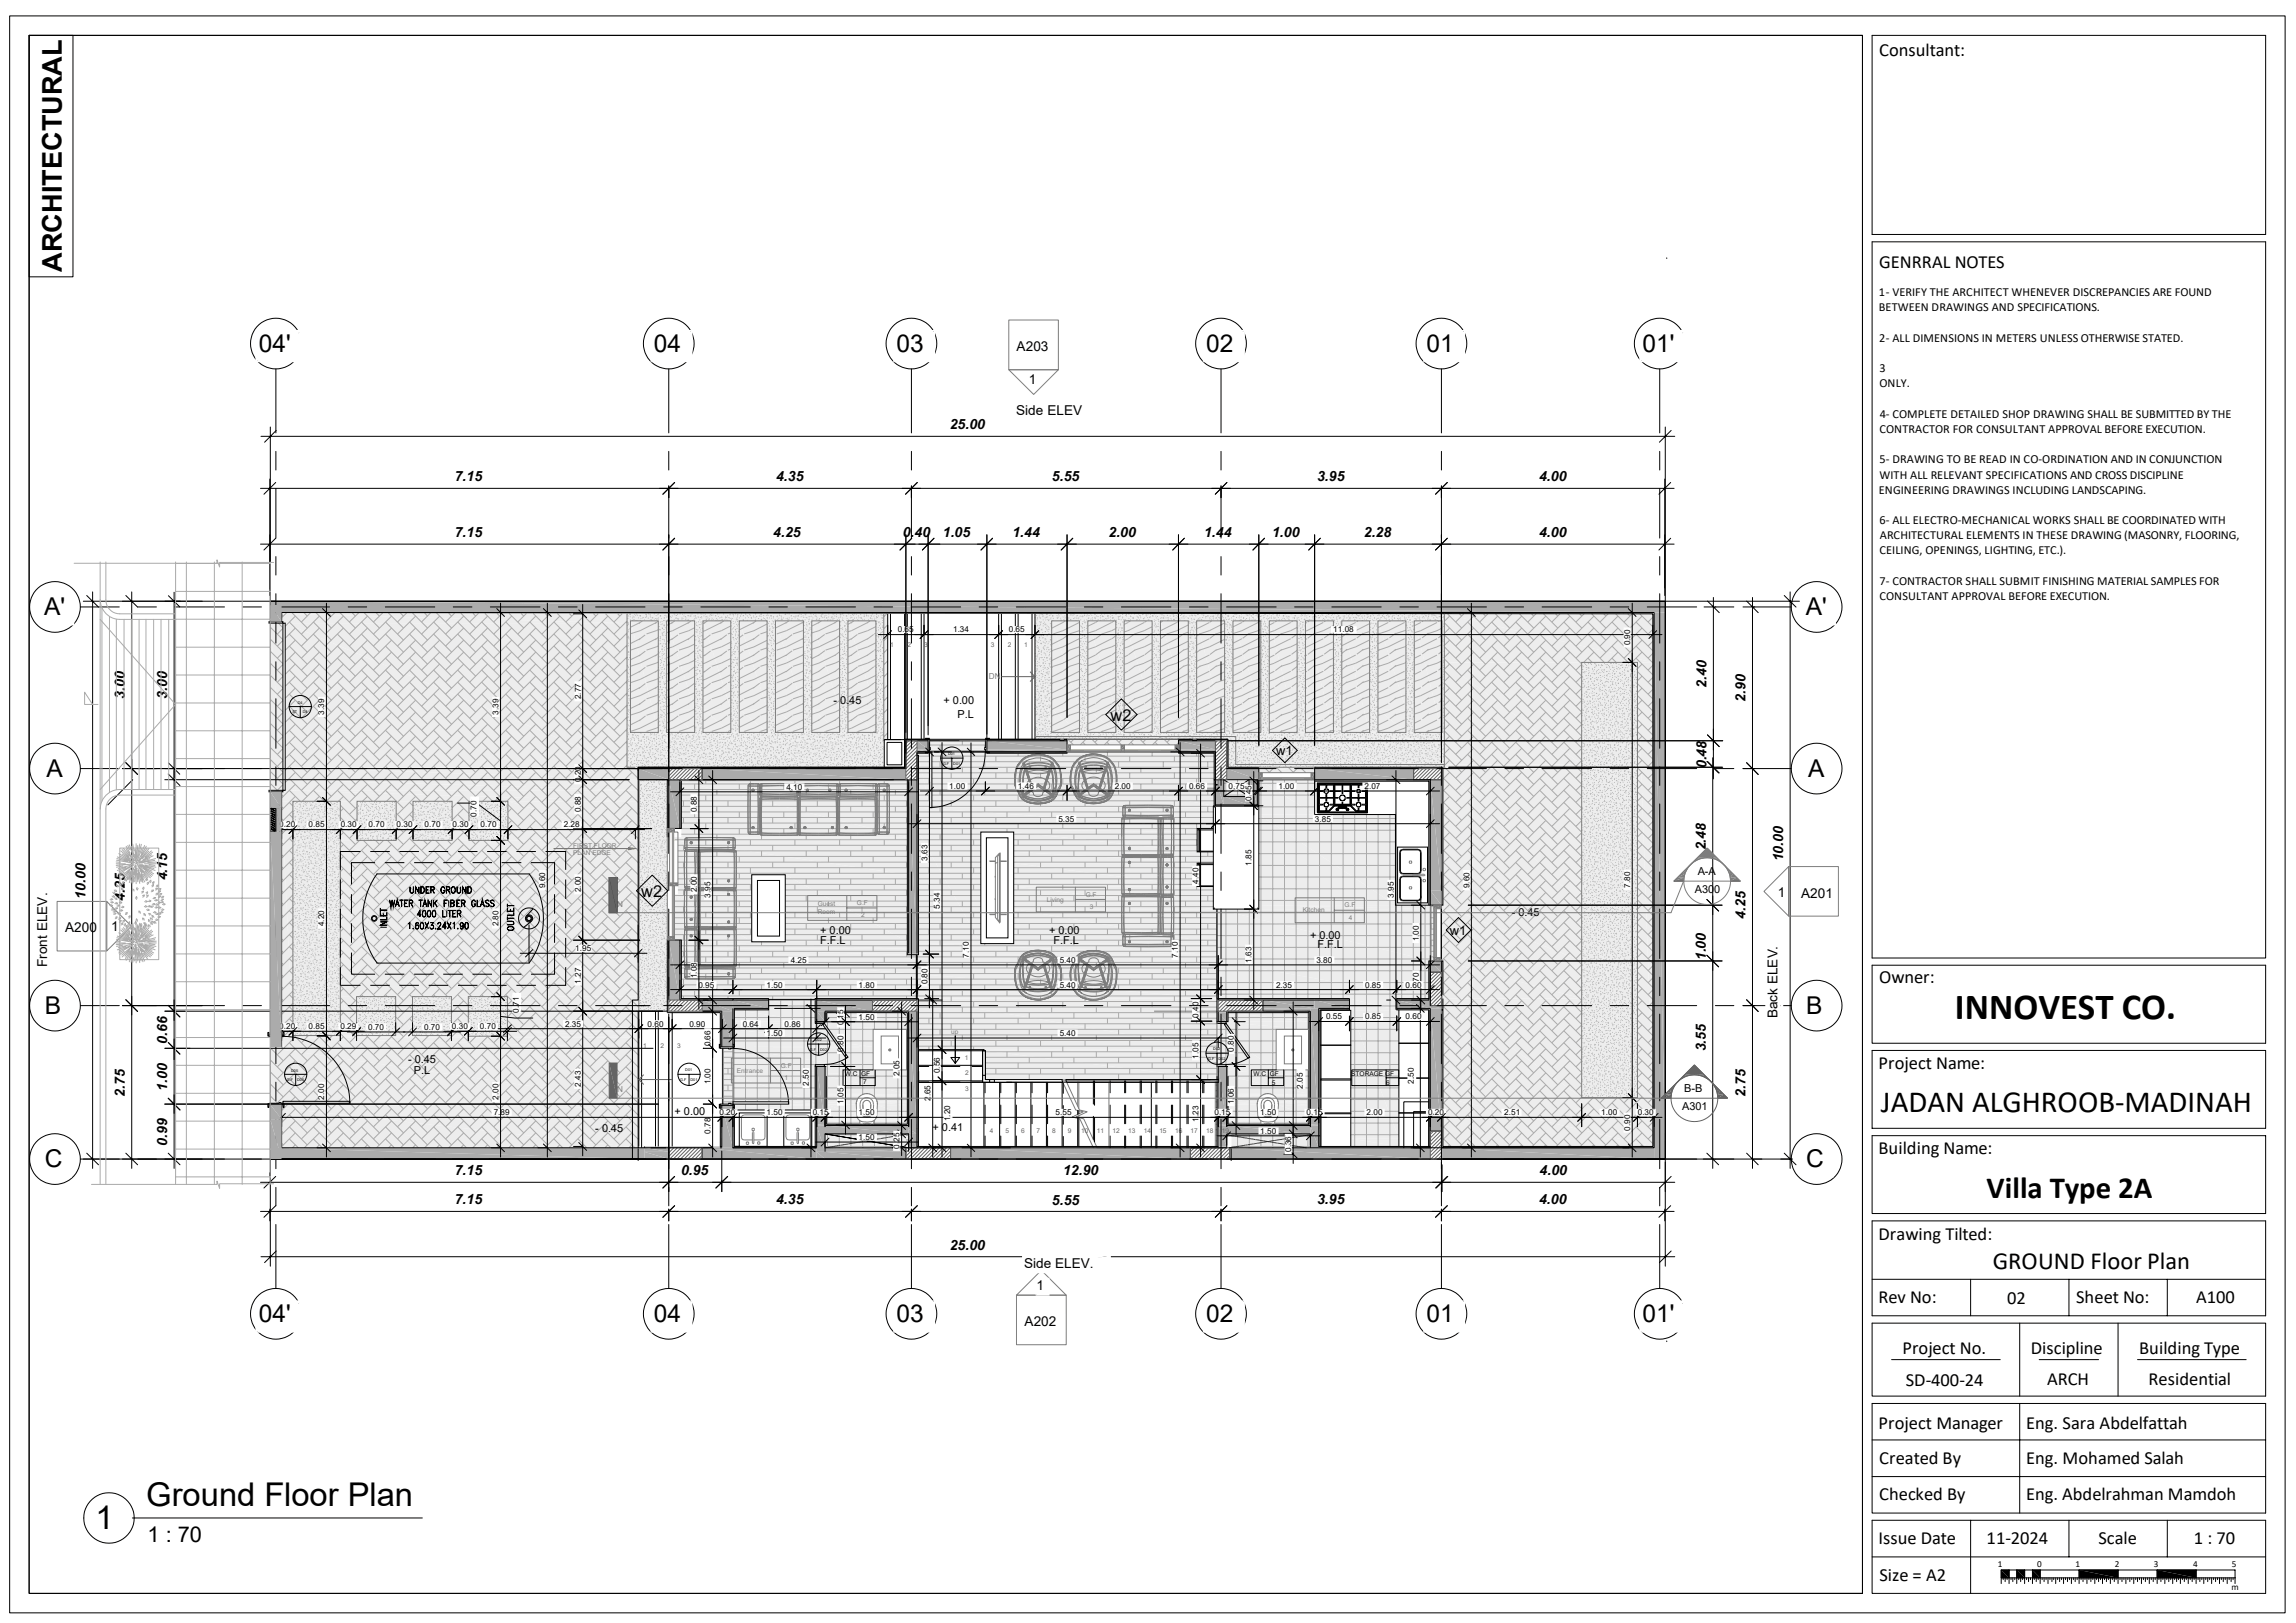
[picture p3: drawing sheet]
<svg xmlns="http://www.w3.org/2000/svg" width="594mm" height="420mm" viewBox="0 0 594 420" stroke-linecap="round" stroke-linejoin="round" font-family="sans-serif">
<defs><g id="words">
<text font-size="9.5" x="505.8" y="263.6">INNOVEST CO.</text>
<g font-size="8.5">
<text x="37.9" y="389.7">Ground Floor Plan</text>
<text x="24.7" y="395.7">1</text>
</g>
<g font-size="8">
<text x="486.6" y="287.8">JADAN ALGHROOB-MADINAH</text>
<text x="514" y="310.1">Villa Type 2A</text>
</g>
<text font-size="7" x="16" y="70.4" transform="rotate(-90 16 70.4)">ARCHITECTURAL</text>
<g font-size="6.3">
<text x="67" y="91.1">04'</text>
<text x="169.2" y="91.1">04</text>
<text x="231.9" y="91.1">03</text>
<text x="312.1" y="91.1">02</text>
<text x="369.1" y="91.1">01</text>
<text x="424.9" y="91.1">01'</text>
<text x="11.4" y="159.2">A'</text>
<text x="467.2" y="159.2">A'</text>
<text x="12" y="201.1">A</text>
<text x="467.8" y="201.1">A</text>
<text x="11.6" y="262.4">B</text>
<text x="467.3" y="262.4">B</text>
<text x="11.6" y="302.1">C</text>
<text x="467.3" y="302.1">C</text>
<text x="515.5" y="328.5">GROUND Floor Plan</text>
<text x="67" y="342.2">04'</text>
<text x="169.2" y="342.2">04</text>
<text x="231.9" y="342.2">03</text>
<text x="312.1" y="342.2">02</text>
<text x="369.1" y="342.2">01</text>
<text x="424.9" y="342.2">01'</text>
</g>
<text font-size="5.6" x="38.2" y="398.9">1 : 70</text>
<g font-size="4.8">
<text x="486.2" y="14.5">Consultant:</text>
<text x="486.2" y="69.4">GENRRAL NOTES</text>
<text x="486.2" y="254.5">Owner:</text>
<text x="486" y="276.5">Project Name:</text>
<text x="486" y="298.8">Building Name:</text>
<text x="486" y="320.8">Drawing Tilted:</text>
<text x="486" y="337.2">Rev No:</text>
<text x="519.3" y="337.4">02</text>
<text x="537.1" y="337.2">Sheet No:</text>
<text x="568.2" y="337.2">A100</text>
<text x="492.2" y="350.3">Project No.</text>
<text x="525.4" y="350.3">Discipline</text>
<text x="553.4" y="350.3">Building Type</text>
<text x="493.1" y="358.6">SD-400-24</text>
<text x="529.6" y="358.5">ARCH</text>
<text x="555.8" y="358.5">Residential</text>
<text x="486" y="369.9">Project Manager</text>
<text x="524.2" y="369.9">Eng. Sara Abdelfattah</text>
<text x="486.2" y="378.8">Created By</text>
<text x="524.2" y="378.8">Eng. Mohamed Salah</text>
<text x="486.2" y="388.2">Checked By</text>
<text x="524.2" y="388.2">Eng. Abdelrahman Mamdoh</text>
<text x="486" y="399.6">Issue Date</text>
<text x="514" y="399.6">11-2024</text>
<text x="542.9" y="399.6">Scale</text>
<text x="567.6" y="399.6">1 : 70</text>
<text x="486.2" y="409">Size = A2</text>
</g>
<g font-size="4.2">
<text x="287.3" y="186.5">w2</text>
<text x="165.9" y="232.1">w2</text>
</g>
<g font-size="3.6">
<text x="245.7" y="111.1">25.00</text>
<text x="117.6" y="124.6">7.15</text>
<text x="200.8" y="124.6">4.35</text>
<text x="272.2" y="124.6">5.55</text>
<text x="340.7" y="124.6">3.95</text>
<text x="398.2" y="124.6">4.00</text>
<text x="117.6" y="139">7.15</text>
<text x="200.1" y="139">4.25</text>
<text x="233.6" y="139">0.40</text>
<text x="243.9" y="139">1.05</text>
<text x="261.9" y="139">1.44</text>
<text x="286.8" y="139">2.00</text>
<text x="311.5" y="139">1.44</text>
<text x="329.1" y="139">1.00</text>
<text x="352.8" y="139">2.28</text>
<text x="398.2" y="139">4.00</text>
<text x="441.5" y="178.1" transform="rotate(-90 441.5 178.1)">2.40</text>
<text x="32.3" y="180.9" transform="rotate(-90 32.3 180.9)">3.00</text>
<text x="43.2" y="180.9" transform="rotate(-90 43.2 180.9)">3.00</text>
<text x="451.6" y="181.7" transform="rotate(-90 451.6 181.7)">2.90</text>
<text x="441.5" y="198.8" transform="rotate(-90 441.5 198.8)">0.48</text>
<text x="441.3" y="220.1" transform="rotate(-90 441.3 220.1)">2.48</text>
<text x="43.2" y="227.8" transform="rotate(-90 43.2 227.8)">4.15</text>
<text x="461.3" y="222.9" transform="rotate(-90 461.3 222.9)">10.00</text>
<text x="22.1" y="232.5" transform="rotate(-90 22.1 232.5)">10.00</text>
<text x="32.3" y="233.2" transform="rotate(-90 32.3 233.2)">4.25</text>
<text x="451.6" y="237.8" transform="rotate(-90 451.6 237.8)">4.25</text>
<text x="441.3" y="248.5" transform="rotate(-90 441.3 248.5)">1.00</text>
<text x="43.2" y="270.2" transform="rotate(-90 43.2 270.2)">0.66</text>
<text x="441.3" y="272.1" transform="rotate(-90 441.3 272.1)">3.55</text>
<text x="32.3" y="283.8" transform="rotate(-90 32.3 283.8)">2.75</text>
<text x="43.2" y="282.3" transform="rotate(-90 43.2 282.3)">1.00</text>
<text x="451.6" y="283.8" transform="rotate(-90 451.6 283.8)">2.75</text>
<text x="43.2" y="296.5" transform="rotate(-90 43.2 296.5)">0.99</text>
<text x="117.6" y="304.1">7.15</text>
<text x="176.2" y="304.1">0.95</text>
<text x="275" y="304.1">12.90</text>
<text x="398.3" y="304.1">4.00</text>
<text x="117.6" y="311.7">7.15</text>
<text x="200.8" y="311.7">4.35</text>
<text x="272.2" y="311.7">5.55</text>
<text x="340.7" y="311.7">3.95</text>
<text x="398.2" y="311.7">4.00</text>
<text x="245.7" y="323.4">25.00</text>
</g>
<g font-size="3.5">
<text x="263" y="90.9">A203</text>
<text x="266.2" y="99.4">1</text>
<text x="262.9" y="107.4">Side ELEV</text>
<text x="459.9" y="232">1</text>
<text x="466" y="232.3">A201</text>
<text x="16.8" y="241.3">A200</text>
<text x="28.7" y="241">1</text>
<text x="12.2" y="250.2" transform="rotate(-90 12.2 250.2)">Front ELEV.</text>
<text x="459.9" y="263.5" transform="rotate(-90 459.9 263.5)">Back ELEV.</text>
<text x="264.9" y="328">Side ELEV.</text>
<text x="268.1" y="333.8">1</text>
<text x="265.1" y="343.2">A202</text>
</g>
<g font-size="3.3">
<text x="330.2" y="195.5">w1</text>
<text x="375.1" y="241.9">w1</text>
</g>
<g font-size="3.2">
<text x="486.1" y="76.6">1- VERIFY THE ARCHITECT WHENEVER DISCREPANCIES ARE FOUND</text>
<text x="486.1" y="80.5">BETWEEN DRAWINGS AND SPECIFICATIONS.</text>
<text x="486.2" y="88.4">2- ALL DIMENSIONS IN METERS UNLESS OTHERWISE STATED.</text>
<text x="486.2" y="96.3">3</text>
<text x="486.2" y="100.2">ONLY.</text>
<text x="486.2" y="112">CONTRACTOR FOR CONSULTANT APPROVAL BEFORE EXECUTION.</text>
<text x="486.3" y="108.1">4- COMPLETE DETAILED SHOP DRAWING SHALL BE SUBMITTED BY THE</text>
<text x="486.2" y="119.9">5- DRAWING TO BE READ IN CO-ORDINATION AND IN CONJUNCTION</text>
<text x="486.3" y="123.8">WITH ALL RELEVANT SPECIFICATIONS AND CROSS DISCIPLINE</text>
<text x="486.1" y="127.8">ENGINEERING DRAWINGS INCLUDING LANDSCAPING.</text>
<text x="486.2" y="135.6">6- ALL ELECTRO-MECHANICAL WORKS SHALL BE COORDINATED WITH</text>
<text x="486.2" y="143.5">CEILING, OPENINGS, LIGHTING, ETC.).</text>
<text x="486.3" y="139.5">ARCHITECTURAL ELEMENTS IN THESE DRAWING (MASONRY, FLOORING,</text>
<text x="486.2" y="151.4">7- CONTRACTOR SHALL SUBMIT FINISHING MATERIAL SAMPLES FOR</text>
<text x="486.2" y="155.3">CONSULTANT APPROVAL BEFORE EXECUTION.</text>
</g>
<g font-size="2.8">
<text x="215.6" y="182.3">- 0.45</text>
<text x="244.1" y="182.3">+ 0.00</text>
<text x="247.7" y="185.7">P.L</text>
<text x="439.2" y="226.4">A-A</text>
<text x="438.5" y="231.2">A300</text>
<text x="391.1" y="237">- 0.45</text>
<text x="212.2" y="244.4">F.F.L</text>
<text x="212.2" y="241.8">+ 0.00</text>
<text x="271.4" y="241.8">+ 0.00</text>
<text x="272.5" y="244.4">F.F.L</text>
<text x="338.9" y="242.9">+ 0.00</text>
<text x="340.8" y="245.3">F.F.L</text>
<text x="105.6" y="275">- 0.45</text>
<text x="107.1" y="277.8">P.L</text>
<text x="435.2" y="287.3">A301</text>
<text x="435.7" y="282.6">B-B</text>
<text x="154" y="293">- 0.45</text>
<text x="174.5" y="288.6">+ 0.00</text>
<text x="241.3" y="292.8">+ 0.41</text>
</g>
<g font-size="2.4">
<text x="516.8" y="405.6">1</text>
<text x="527.1" y="405.6">0</text>
<text x="537" y="405.6">1</text>
<text x="547.2" y="405.6">2</text>
<text x="557.2" y="405.6">3</text>
<text x="567.4" y="405.6">4</text>
<text x="577.4" y="405.6">5</text>
<text x="577.3" y="411.4">m</text>
</g>
<g font-size="2.1">
<text x="232.3" y="163.7">0.65</text>
<text x="246.6" y="163.7">1.34</text>
<text x="261" y="163.7">0.65</text>
<text x="344.9" y="163.7">11.08</text>
<text x="421.7" y="167" transform="rotate(-90 421.7 167)">0.90</text>
<text x="83.9" y="185" transform="rotate(-90 83.9 185)">3.39</text>
<text x="129" y="185" transform="rotate(-90 129 185)">3.39</text>
<text x="150.2" y="180.9" transform="rotate(-90 150.2 180.9)">2.77</text>
<text x="150.2" y="202.4" transform="rotate(-90 150.2 202.4)">0.20</text>
<text x="203.5" y="204.4">4.10</text>
<text x="245.6" y="204.2">1.00</text>
<text x="263.4" y="204.2">1.46</text>
<text x="288.4" y="204.2">2.00</text>
<text x="307.6" y="204.2">0.66</text>
<text x="317.8" y="204.2">0.75</text>
<text x="323.8" y="207.4" transform="rotate(-90 323.8 207.4)">0.45</text>
<text x="330.8" y="204.2">1.00</text>
<text x="353" y="204.2">2.07</text>
<text x="72.3" y="214.1">0.20</text>
<text x="79.8" y="214.1">0.85</text>
<text x="88.1" y="214.1">0.30</text>
<text x="95.4" y="214.1">0.70</text>
<text x="102.6" y="214.1">0.30</text>
<text x="109.9" y="214.1">0.70</text>
<text x="117.1" y="214.1">0.30</text>
<text x="123.3" y="211.3" transform="rotate(-90 123.3 211.3)">0.70</text>
<text x="124.3" y="214.1">0.70</text>
<text x="145.8" y="214.1">2.28</text>
<text x="150.2" y="210.2" transform="rotate(-90 150.2 210.2)">0.88</text>
<text x="180.3" y="210.2" transform="rotate(-90 180.3 210.2)">0.88</text>
<text x="273.8" y="212.6">5.35</text>
<text x="340.2" y="212.6">3.85</text>
<text x="239.9" y="222.8" transform="rotate(-90 239.9 222.8)">3.63</text>
<text x="323.8" y="224" transform="rotate(-90 323.8 224)">1.85</text>
<text x="141.1" y="229.8" transform="rotate(-90 141.1 229.8)">9.60</text>
<text x="150.2" y="230.9" transform="rotate(-90 150.2 230.9)">2.00</text>
<text x="180.3" y="230.9" transform="rotate(-90 180.3 230.9)">2.00</text>
<text x="183.9" y="232.3" transform="rotate(-90 183.9 232.3)">3.95</text>
<text x="310" y="228.7" transform="rotate(-90 310 228.7)">4.40</text>
<text x="360.6" y="232.3" transform="rotate(-90 360.6 232.3)">3.95</text>
<text x="380.2" y="229.8" transform="rotate(-90 380.2 229.8)">9.60</text>
<text x="421.7" y="229.8" transform="rotate(-90 421.7 229.8)">7.80</text>
<text x="83.9" y="239.7" transform="rotate(-90 83.9 239.7)">4.20</text>
<text x="129" y="239.7" transform="rotate(-90 129 239.7)">2.80</text>
<text x="243.2" y="235.2" transform="rotate(-90 243.2 235.2)">5.34</text>
<text x="367" y="243.6" transform="rotate(-90 367 243.6)">1.00</text>
<text x="148.8" y="246.1">1.95</text>
<text x="204.6" y="249.1">4.25</text>
<text x="250.7" y="247.9" transform="rotate(-90 250.7 247.9)">7.10</text>
<text x="274.2" y="249.1">5.40</text>
<text x="304.8" y="247.9" transform="rotate(-90 304.8 247.9)">7.10</text>
<text x="323.8" y="249.1" transform="rotate(-90 323.8 249.1)">1.63</text>
<text x="340.6" y="249.1">3.80</text>
<text x="150.2" y="254.6" transform="rotate(-90 150.2 254.6)">1.27</text>
<text x="180.3" y="253.2" transform="rotate(-90 180.3 253.2)">1.08</text>
<text x="180.7" y="255.6">0.95</text>
<text x="198.3" y="255.6">1.50</text>
<text x="222.1" y="255.6">1.80</text>
<text x="239.9" y="254.7" transform="rotate(-90 239.9 254.7)">0.80</text>
<text x="274.2" y="255.6">5.40</text>
<text x="330.1" y="255.6">2.35</text>
<text x="353.2" y="255.6">0.85</text>
<text x="363.6" y="255.6">0.60</text>
<text x="367" y="255.8" transform="rotate(-90 367 255.8)">0.70</text>
<text x="134.2" y="262.1" transform="rotate(-90 134.2 262.1)">0.71</text>
<text x="222.1" y="263.9">1.50</text>
<text x="310" y="263.4" transform="rotate(-90 310 263.4)">0.40</text>
<text x="343.1" y="263.8">0.55</text>
<text x="353.2" y="263.8">0.85</text>
<text x="363.6" y="263.8">0.60</text>
<text x="72.3" y="266.4">0.20</text>
<text x="79.8" y="266.4">0.85</text>
<text x="88.1" y="266.4">0.29</text>
<text x="95.2" y="266.5">0.70</text>
<text x="109.7" y="266.5">0.70</text>
<text x="116.9" y="266.4">0.30</text>
<text x="124.2" y="266.4">0.70</text>
<text x="146.2" y="265.7">2.35</text>
<text x="167.6" y="265.7">0.60</text>
<text x="178.4" y="265.7">0.90</text>
<text x="192.2" y="265.7">0.64</text>
<text x="198.3" y="268.1">1.50</text>
<text x="203" y="265.7">0.86</text>
<text x="218.2" y="265.4" transform="rotate(-90 218.2 265.4)">0.15</text>
<text x="274.2" y="268.1">5.40</text>
<text x="183.9" y="270.8" transform="rotate(-90 183.9 270.8)">0.66</text>
<text x="218.2" y="272.2" transform="rotate(-90 218.2 272.2)">0.80</text>
<text x="310" y="273.9" transform="rotate(-90 310 273.9)">1.05</text>
<text x="319.2" y="272.2" transform="rotate(-90 319.2 272.2)">0.80</text>
<text x="150.2" y="281.2" transform="rotate(-90 150.2 281.2)">2.43</text>
<text x="183.9" y="280.6" transform="rotate(-90 183.9 280.6)">1.00</text>
<text x="209.3" y="281" transform="rotate(-90 209.3 281)">2.50</text>
<text x="232.7" y="278.5" transform="rotate(-90 232.7 278.5)">2.05</text>
<text x="243.2" y="277.7" transform="rotate(-90 243.2 277.7)">0.56</text>
<text x="337.1" y="281.7" transform="rotate(-90 337.1 281.7)">2.05</text>
<text x="365.8" y="280.5" transform="rotate(-90 365.8 280.5)">2.50</text>
<text x="83.9" y="284.6" transform="rotate(-90 83.9 284.6)">2.00</text>
<text x="129" y="284.6" transform="rotate(-90 129 284.6)">2.00</text>
<text x="218.2" y="285.7" transform="rotate(-90 218.2 285.7)">1.05</text>
<text x="240.7" y="284.9" transform="rotate(-90 240.7 284.9)">2.65</text>
<text x="319.2" y="285.8" transform="rotate(-90 319.2 285.8)">1.06</text>
<text x="127.7" y="288.6">7.89</text>
<text x="183.9" y="293.4" transform="rotate(-90 183.9 293.4)">0.78</text>
<text x="186.1" y="288.6">0.20</text>
<text x="198.3" y="288.6">1.50</text>
<text x="210.3" y="288.6">0.15</text>
<text x="222.1" y="288.6">1.50</text>
<text x="245.8" y="290.1" transform="rotate(-90 245.8 290.1)">1.20</text>
<text x="273.1" y="288.6">5.55</text>
<text x="310" y="290.3" transform="rotate(-90 310 290.3)">1.23</text>
<text x="314.2" y="288.6">0.15</text>
<text x="326.1" y="293.4">1.50</text>
<text x="326.1" y="288.6">1.50</text>
<text x="338" y="288.6">0.15</text>
<text x="353.6" y="288.6">2.00</text>
<text x="369.4" y="288.6">0.20</text>
<text x="389.2" y="288.6">2.51</text>
<text x="414.3" y="288.6">1.00</text>
<text x="421.7" y="292.6" transform="rotate(-90 421.7 292.6)">0.90</text>
<text x="423.7" y="288.6">0.30</text>
<text x="222.1" y="295">1.50</text>
<text x="232.7" y="297.3" transform="rotate(-90 232.7 297.3)">0.25</text>
<text x="334" y="298.1" transform="rotate(-90 334 298.1)">0.36</text>
</g>
<g font-size="2.1" fill="#7d7d7d">
<text x="255.9" y="175.8">DN</text>
<text x="158.2" y="234.7">DN</text>
<text x="158.2" y="282.7">DN</text>
</g>
<g font-size="1.7" fill="#6c605a">
<text x="230.3" y="167.4">1</text>
<text x="234.7" y="167.4">2</text>
<text x="239.1" y="167.4">3</text>
<text x="256.4" y="167.4">3</text>
<text x="260.7" y="167.4">2</text>
<text x="264.9" y="167.4">1</text>
<text x="166.4" y="271.1">1</text>
<text x="170.9" y="271.1">2</text>
<text x="175.2" y="271.1">3</text>
<text x="249.6" y="274.2">1</text>
<text x="249.7" y="278.3">2</text>
<text x="249.7" y="282.3">3</text>
<text x="256.1" y="293.3">4</text>
<text x="260.1" y="293.3">5</text>
<text x="264.2" y="293.3">6</text>
<text x="268.2" y="293.3">7</text>
<text x="272.2" y="293.3">8</text>
<text x="276.3" y="293.3">9</text>
<text x="279.7" y="293.3">10</text>
<text x="283.8" y="293.3">11</text>
<text x="287.8" y="293.3">12</text>
<text x="291.8" y="293.3">13</text>
<text x="295.9" y="293.3">14</text>
<text x="299.9" y="293.3">15</text>
<text x="304" y="293.3">16</text>
<text x="308" y="293.3">17</text>
<text x="312" y="293.3">18</text>
<text x="316.1" y="293.3">19</text>
</g>
<g font-size="1.7" fill="#7d7d7d">
<text x="148.3" y="219.3">FIRST FLOOR</text>
<text x="148.3" y="221.3">PLAN EDGE</text>
<text x="270.8" y="233.3">Living</text>
<text x="280.9" y="232">G.F</text>
<text x="211.6" y="234.4">Guest</text>
<text x="211.6" y="236.6">Room</text>
<text x="221.7" y="234.2">G.F</text>
<text x="222.8" y="237.4">2</text>
<text x="281.9" y="235.3">3</text>
<text x="337.1" y="236.1">Kitchen</text>
<text x="347.9" y="234.8">G.F</text>
<text x="349" y="238">4</text>
<text x="246.1" y="267.5">up</text>
<text x="190.6" y="277.6">Entrance</text>
<text x="202" y="276.3">G.F</text>
<text x="202.9" y="279.5">1</text>
</g>
<g font-size="1.7">
<text x="218.6" y="278.4">W.C GF</text>
<text x="223.3" y="280.6">7</text>
<text x="324.3" y="278.6">W.C GF</text>
<text x="329" y="280.7">5</text>
<text x="349.6" y="278.6">STORAGE GF</text>
<text x="358.6" y="280.7">6</text>
</g>
<g font-size="1">
<text x="75.7" y="184.6">ST</text>
<text x="77" y="182.1">D4</text>
<text x="78.4" y="184.6">D4</text>
<text x="244" y="197.9">G.F</text>
<text x="245.3" y="195.4">D01</text>
<text x="246.6" y="197.9">D01</text>
<text x="210.8" y="269.4">D02</text>
<text x="209.5" y="271.9">G.F</text>
<text x="212.2" y="271.9">D02</text>
<text x="312.6" y="274.3">G.F</text>
<text x="313.9" y="271.8">D02</text>
<text x="315.3" y="274.3">D02</text>
<text x="74.2" y="279.7">G.F</text>
<text x="75.3" y="277.5">D05</text>
<text x="76.9" y="279.7">D05</text>
<text x="176" y="279.7">G.F</text>
<text x="177.3" y="277.3">D01</text>
<text x="178.6" y="279.7">D01</text>
</g>
</g></defs>
<g fill="#ababab">
<path d="M69.9 297l96.8 2.9h-96.8z"/>
<path d="M69.9 297h96.8v2.9z"/>
</g>
<path d="M190 296.7h20" fill="none" stroke="#ededed" stroke-width=".26"/>
<g fill="#ededed">
<path d="M325.7 201.8l14.4 9h-14.4z"/>
<path d="M325.7 201.8h14.4v9z"/>
<path d="M325.7 210.8l35.3 23.4h-35.3z"/>
<path d="M325.7 210.8h35.3v23.4z"/>
<path d="M325.7 234.2l44.5 1.1h-44.5z"/>
<path d="M325.7 234.2h44.5v1.1z"/>
<path d="M314.8 235.3l55.4 13.4h-55.4z"/>
<path d="M314.8 235.3h55.4v13.4z"/>
<path d="M314.8 248.7l54.9 9.7h-54.9z"/>
<path d="M314.8 248.7h54.9v9.7z"/>
</g>
<path d="M314.8 258.4h46.6" fill="none" stroke="#ededed" stroke-width=".26"/>
<g fill="#ededed">
<path d="M349.1 258.4l12.3 2.9h-12.3z"/>
<path d="M349.1 258.4h12.3v2.9z"/>
</g>
<path d="M341.5 261.4h20.4M349.1 261.3h12.8" fill="none" stroke="#ededed" stroke-width=".26"/>
<g fill="#ededed">
<path d="M317.7 262.1l20.9 2.3h-20.9z"/>
<path d="M317.7 262.1h20.9v2.3z"/>
<path d="M314.8 264.4l23.8 2h-23.8z"/>
<path d="M314.8 264.4h23.8v2z"/>
<path d="M334.4 271.5h.2z"/>
<path d="M334.4 271.5l.2 .1z"/>
<path d="M334.3 271.6l.4 .1z"/>
<path d="M334.3 271.7l.3 .1z"/>
<path d="M334.3 271.7h.4z"/>
<path d="M334.3 271.8h.3z"/>
<path d="M334.4 271.8l.1 .1z"/>
<path d="M334.4 271.8h.2z"/>
<path d="M314.8 266.4l15.4 10.5h-15.4z"/>
<path d="M314.8 266.4h15.4v10.5z"/>
<path d="M314.8 276.9l23.8 1.6h-23.8z"/>
<path d="M314.8 276.9h23.8v1.6z"/>
<path d="M317.7 278.5l20.9 4.6h-20.9z"/>
<path d="M317.7 278.5h20.9v4.6z"/>
</g>
<path d="M317.7 283.1h10M317.7 283.2h9.3M317.7 283.4h9.2M327.7 283.1h10.9M328.4 283.1h10.2M329 283.3h9.6M329.4 283.5h9.2" fill="none" stroke="#ededed" stroke-width=".26"/>
<g fill="#ededed">
<path d="M329.6 283.5l9 .5h-8.5z"/>
<path d="M329.6 283.5h9v.5z"/>
<path d="M317.7 283.5l8.2 .5h-8.2z"/>
<path d="M317.7 283.5h8.7l-.5 .5z"/>
</g>
<path d="M317.7 284.1h8.2M330.1 284h8.5" fill="none" stroke="#ededed" stroke-width=".26"/>
<path d="M330.1 284.2h8.5M330.3 284.5h8.3" fill="none" stroke="#ededed" stroke-width=".3"/>
<path d="M317.7 284.3h8.1M330.5 284.8h8.1" fill="none" stroke="#ededed" stroke-width=".38"/>
<g fill="#ededed">
<path d="M317.7 284.5l7.6 .7h-7.6z"/>
<path d="M317.7 284.5h7.8l-.2 .7z"/>
</g>
<path d="M330.6 285.1h8" fill="none" stroke="#ededed" stroke-width=".26"/>
<g fill="#ededed">
<path d="M317.7 285.2l7.5 .6h-7.5z"/>
<path d="M317.7 285.2h7.6l-.1 .6z"/>
<path d="M330.7 285.3l7.9 .7h-7.8z"/>
<path d="M330.7 285.3h7.9v.7z"/>
<path d="M317.7 285.8l7.7 2.8h-7.7z"/>
<path d="M317.7 285.8h7.5l.2 2.8z"/>
<path d="M330.8 286l7.8 2.7h-8z"/>
<path d="M330.8 286h7.8v2.7z"/>
</g>
<path d="M317.7 288.8h7.8" fill="none" stroke="#ededed" stroke-width=".42"/>
<path d="M317.7 289.2h7.9M330.5 288.9h8.1" fill="none" stroke="#ededed" stroke-width=".38"/>
<path d="M330.1 289.6h8.5M330.3 289.2h8.3" fill="none" stroke="#ededed" stroke-width=".34"/>
<path d="M317.7 289.5h8.2" fill="none" stroke="#ededed" stroke-width=".3"/>
<path d="M317.7 289.8h8.4M329.8 289.8h8.8" fill="none" stroke="#ededed" stroke-width=".26"/>
<g fill="#ededed">
<path d="M329.8 290l8.8 .8h-8.8z"/>
<path d="M329.8 290h8.8v.8z"/>
<path d="M317.7 290l8.5 .8h-8.5z"/>
<path d="M317.7 290h8.4l.1 .8z"/>
</g>
<path d="M317.7 290.9h8.6M329.7 290.9h8.9" fill="none" stroke="#ededed" stroke-width=".26"/>
<g fill="#ededed">
<path d="M349.5 261.5l12.4 33.2h-12.4z"/>
<path d="M349.5 261.5h12.4v33.2z"/>
<path d="M349.5 294.7l12.4 2h-12.4z"/>
<path d="M349.5 294.7h12.4v2z"/>
<path d="M198.8 258.8l12.1 2.5h-12.1z"/>
<path d="M198.8 258.8h12.1v2.5z"/>
<path d="M213.8 262.1l20.9 2.3h-20.9z"/>
<path d="M213.8 262.1h20.9v2.3z"/>
<path d="M190 261.3l20.9 3.1h-20.9z"/>
<path d="M190 261.3h20.9v3.1z"/>
<path d="M190 264.4l44.7 2h-44.7z"/>
<path d="M190 264.4h44.7v2z"/>
<path d="M190 266.4l35.9 4.5h-35.9z"/>
<path d="M190 266.4h35.9v4.5z"/>
</g>
<path d="M189.9 271h36" fill="none" stroke="#ededed" stroke-width=".3"/>
<g fill="#ededed">
<path d="M230.1 271.5h.2z"/>
<path d="M230.1 271.5l.3 .1z"/>
<path d="M230.1 271.6l.3 .1z"/>
<path d="M230 271.7l.4 .1z"/>
<path d="M230.1 271.8h.2z"/>
<path d="M230.1 271.8h.3z"/>
<path d="M230.1 271.8l.2 .1z"/>
</g>
<path d="M234.6 266.4v10.5" fill="none" stroke="#ededed" stroke-width=".26"/>
<g fill="#ededed">
<path d="M189.8 271.2l36.1 5.7h-36.1z"/>
<path d="M189.8 271.2h36.1v5.7z"/>
<path d="M189.8 276.9l44.9 1.6h-44.9z"/>
<path d="M189.8 276.9h44.9v1.6z"/>
<path d="M213.8 278.5l20.9 4.6h-20.9z"/>
<path d="M213.8 278.5h20.9v4.6z"/>
</g>
<path d="M213.8 283.1h10.1M213.8 283.2h9.5M213.8 283.4h9.3M223.9 283.1h10.8M224.7 283.1h10M225.3 283.3h9.4M225.6 283.5h9.1" fill="none" stroke="#ededed" stroke-width=".26"/>
<g fill="#ededed">
<path d="M225.8 283.5l8.9 .5h-8.3z"/>
<path d="M225.8 283.5h8.9v.5z"/>
<path d="M213.8 283.5l8.4 .5h-8.4z"/>
<path d="M213.8 283.5h8.8l-.4 .5z"/>
</g>
<path d="M213.8 284.1h8.4M226.4 284h8.3" fill="none" stroke="#ededed" stroke-width=".26"/>
<path d="M226.4 284.2h8.3M226.6 284.5h8.1" fill="none" stroke="#ededed" stroke-width=".3"/>
<path d="M213.8 284.3h8.2M226.7 284.8h8" fill="none" stroke="#ededed" stroke-width=".38"/>
<g fill="#ededed">
<path d="M189.8 278.5l21.1 6.6h-21.1z"/>
<path d="M189.8 278.5h21.1v6.6z"/>
<path d="M213.8 284.5l7.8 .7h-7.8z"/>
<path d="M213.8 284.5h8l-.2 .7z"/>
</g>
<path d="M226.9 285.1h7.8" fill="none" stroke="#ededed" stroke-width=".26"/>
<g fill="#ededed">
<path d="M204 285.1l6.9 .6h-6.9z"/>
<path d="M204 285.1h6.9v.6z"/>
</g>
<path d="M189.8 285.8h21.1" fill="none" stroke="#ededed" stroke-width=".26"/>
<g fill="#ededed">
<path d="M213.8 285.2l7.7 .6h-7.7z"/>
<path d="M213.8 285.2h7.8l-.1 .6z"/>
<path d="M226.9 285.3l7.8 .7h-7.7z"/>
<path d="M226.9 285.3h7.8v.7z"/>
</g>
<path d="M189.9 285.9h21" fill="none" stroke="#ededed" stroke-width=".26"/>
<g fill="#ededed">
<path d="M190 286.1l20.9 1.1h-20.9z"/>
<path d="M190 286.1h20.9v1.1z"/>
<path d="M213.8 285.8l7.9 2.8h-7.9z"/>
<path d="M213.8 285.8h7.7l.2 2.8z"/>
<path d="M227 286l7.7 2.7h-7.9z"/>
<path d="M227 286h7.7v2.7z"/>
</g>
<path d="M213.8 288.8h7.9" fill="none" stroke="#ededed" stroke-width=".42"/>
<path d="M213.8 289.2h8.1M226.7 288.9h8" fill="none" stroke="#ededed" stroke-width=".38"/>
<path d="M226.4 289.6h8.3M226.6 289.2h8.1" fill="none" stroke="#ededed" stroke-width=".34"/>
<path d="M213.8 289.5h8.3" fill="none" stroke="#ededed" stroke-width=".3"/>
<path d="M213.8 289.8h8.6M226.1 289.8h8.6" fill="none" stroke="#ededed" stroke-width=".26"/>
<g fill="#ededed">
<path d="M226.1 290l8.6 .8h-8.6z"/>
<path d="M226.1 290h8.6v.8z"/>
<path d="M213.8 290l8.7 .8h-8.7z"/>
<path d="M213.8 290h8.6l.1 .8z"/>
</g>
<path d="M213.8 290.9h8.7M226 290.9h8.7" fill="none" stroke="#ededed" stroke-width=".26"/>
<g fill="none" stroke="#ababab" stroke-width=".26">
<path d="M325.7 202.7h14.4M325.7 205.8h14.4M325.7 208.8h14.4M325.7 211.8h35.3M325.7 214.9h35.3M325.7 217.9h35.3M326.2 201.8v56.6M329.3 201.8v56.6M332.3 201.8v56.6M335.3 201.8v56.6M338.4 201.8v56.6M341.4 210.8v47.6"/>
<path d="M344.4 210.8v47.6M347.5 210.8v47.6M350.5 210.8v85.9M353.5 210.8v85.9M356.5 210.8v85.9M359.6 210.8v85.9M314.8 236.1h55.4M314.8 239.1h55.4M317.2 235.3v23.1M320.2 235.3v23.1M323.2 235.3v23.1M325.7 220.9h35.3"/>
<path d="M325.7 224h35.3M325.7 227h35.3M325.7 230h35.3M325.7 233h35.3M362.6 234.2v24.2M365.6 234.2v24.2M368.7 234.2v24.2M198.9 258.8v26.3M202 258.8v26.3M205 258.8v28.4M208 258.8v28.4M314.8 242.1h55.4"/>
<path d="M314.8 245.2h55.4M314.8 248.2h55.4M314.8 251.2h54.9M314.8 254.3h54.9M314.8 257.3h54.9M189.8 272.4h36.1M189.8 275.5h36.1M189.8 278.5h21.1M189.8 271.2v13.9M190 263.3h20.9M190 266.4h44.7M190 269.4h35.9"/>
<path d="M192.9 261.3v23.8M195.9 261.3v23.8M198.8 260.3h12.1M211.1 264.4v14.1M213.8 263.3h20.9M213.8 278.5h20.9M214.1 262.1v28.8M217.1 262.1v28.8M220.1 262.1v28.8M223.2 262.1v21.1M226.2 262.1v4.3M226.2 276.9v7"/>
<path d="M229.2 262.1v4.3M229.2 276.9v14M232.3 262.1v4.3M232.3 276.9v14M234.5 269.4h.2M234.5 272.4h.2M234.5 275.5h.2M314.8 266.4h23.8M314.8 269.4h15.4M314.8 272.4h15.4M314.8 275.5h15.4M317.2 264.4v14.1"/>
<path d="M317.7 263.3h20.9M317.7 278.5h20.9M320.2 262.1v28.8M323.2 262.1v28.8M326.2 262.1v21.6M329.3 262.1v21.2M332.3 262.1v4.3M332.3 276.9v14M335.3 262.1v4.3M335.3 276.9v14M338.4 262.1v4.3M338.4 276.9v14"/>
<path d="M344.4 261.3v.2M347.5 261.3v.2M349.1 260.3h12.3M349.5 263.3h12.4M349.5 266.4h12.4M349.5 269.4h12.4M349.5 272.4h12.4M349.5 275.5h12.4M349.5 278.5h12.4M189.8 281.5h21.1M189.8 284.5h21.1M189.8 285.7v.1"/>
<path d="M190 296.7h8.5M192.9 285.7v1.5M192.9 296.6v.1M195.9 285.7v1.5M195.9 296.6v.1M198.9 285.7v1.5M198.9 296.6v.1M202 285.7v1.5M202 296.6v.1M202.8 296.7h7.2M205 296.6v.1M208 296.6v.1"/>
<path d="M213.8 281.5h20.9M213.8 284.5h8M213.8 287.6h7.8M213.8 290.6h8.7M226.1 290.6h8.6M226.2 289.9v1M226.7 284.5h8M226.9 287.6h7.8M317.7 281.5h20.9M317.7 284.5h7.8M317.7 287.6h7.7M317.7 290.6h8.5"/>
<path d="M326.2 290.9h.1M329.8 290.6h8.8M330.5 284.5h8.1M330.6 287.6h8M349.5 281.5h12.4M349.5 284.5h12.4M349.5 287.6h12.4M349.5 290.6h12.4M349.5 293.6h12.4M349.5 296.7h12.4"/>
</g>
<g fill="#ededed">
<path d="M240.5 191.7l14.4 1.8h-14.4z"/>
<path d="M240.5 191.7h14.4v1.8z"/>
<path d="M240.7 193.5l14.1 .5h-14.1z"/>
<path d="M240.7 193.5h14.1v.5z"/>
<path d="M240.5 194l14.4 .6h-14.4z"/>
<path d="M240.5 194h14.4v.6z"/>
</g>
<path d="M241.1 194.7h13.9" fill="none" stroke="#ededed" stroke-width=".26"/>
<path d="M240.4 194.6l.1 .2z" fill="#ededed"/>
<path d="M276.1 194.7h28.8" fill="none" stroke="#ededed" stroke-width=".34"/>
<path d="M241.1 194.9h14.2" fill="none" stroke="#ededed" stroke-width=".26"/>
<g fill="#ededed">
<path d="M240.1 194.8l.4 .1z"/>
<path d="M237.2 194.9l3.3 .6h-3.3z"/>
<path d="M237.2 194.9h3.3v.6z"/>
<path d="M316.6 201.8h.8z"/>
<path d="M241.1 194.9l73 13.6h-73z"/>
<path d="M241.1 194.9h73v13.6z"/>
<path d="M241.1 208.5l72.8 .5h-72.8z"/>
<path d="M241.1 208.5h72.8v.5z"/>
<path d="M237.6 195.5l2.9 13.5h-2.9z"/>
<path d="M237.6 195.5h2.9v13.5z"/>
<path d="M237.6 209l76.3 5.4h-76.3z"/>
<path d="M237.6 209h76.3v5.4z"/>
<path d="M237.6 214.4l72.1 .9h-72.1z"/>
<path d="M237.6 214.4h72.1v.9z"/>
<path d="M176.3 202.2l58.4 14.5h-58.4z"/>
<path d="M176.3 202.2h58.4v14.5z"/>
<path d="M174.5 216.7l60.2 .9h-60.2z"/>
<path d="M174.5 216.7h60.2v.9z"/>
<path d="M262.3 215.3l47.4 5.1h-47.4z"/>
<path d="M262.3 215.3h47.4v5.1z"/>
<path d="M262.3 220.4l51.6 3h-51.6z"/>
<path d="M262.3 220.4h51.6v3z"/>
<path d="M175.4 217.6l59.3 8.8h-59.3z"/>
<path d="M175.4 217.6h59.3v8.8z"/>
<path d="M262.3 223.4l47.4 6h-47.4z"/>
<path d="M262.3 223.4h47.4v6z"/>
<path d="M175.4 226.4l19.1 5h-19.1z"/>
<path d="M175.4 226.4h19.1v5z"/>
<path d="M262.3 229.4l51.6 5.9h-51.6z"/>
<path d="M262.3 229.4h51.6v5.9z"/>
<path d="M203.2 226.4l31.5 17.3h-31.5z"/>
<path d="M203.2 226.4h31.5v17.3z"/>
<path d="M174.5 231.4l20 12.3h-20z"/>
<path d="M174.5 231.4h20v12.3z"/>
<path d="M262.3 235.3l52.5 8.9h-52.5z"/>
<path d="M262.3 235.3h52.5v8.9z"/>
<path d="M237.6 215.3l16.1 28.9h-16.1z"/>
<path d="M237.6 215.3h16.1v28.9z"/>
<path d="M174.5 243.7l60.2 1.8h-60.2z"/>
<path d="M174.5 243.7h60.2v1.8z"/>
<path d="M370 234.2l.9 11.8h-.9z"/>
<path d="M370 234.2h.9v11.8z"/>
<path d="M237.6 244.2l77.2 2.9h-77.2z"/>
<path d="M237.6 244.2h77.2v2.9z"/>
<path d="M176.3 245.5l58.4 1.6h-58.4z"/>
<path d="M176.3 245.5h58.4v1.6z"/>
</g>
<path d="M372.9 234.2v13.6" fill="none" stroke="#ededed" stroke-width=".26"/>
<g fill="#ededed">
<path d="M372.8 247.8l.1 .9z"/>
<path d="M370 246l.9 2.7h-.9z"/>
<path d="M370 246h.9v2.7z"/>
<path d="M176.3 247.1l138.5 11.3h-138.5z"/>
<path d="M176.3 247.1h138.5v11.3z"/>
</g>
<path d="M198.8 258.6h12.1" fill="none" stroke="#ededed" stroke-width=".38"/>
<g fill="#ededed">
<path d="M189.1 271.3l.5 .2h-.5z"/>
<path d="M189.1 271.3h.5v.2z"/>
<path d="M187.1 271.3l1.5 .2h-1.5z"/>
<path d="M187.1 271.3h1.5v.2z"/>
<path d="M237.6 258.4l77.2 13.2h-77.2z"/>
<path d="M237.6 258.4h77.2v13.2z"/>
</g>
<path d="M254.6 271.8h60.2" fill="none" stroke="#ededed" stroke-width=".3"/>
<g fill="#ededed">
<path d="M254.9 271.9l59.9 7.5h-59.9z"/>
<path d="M254.9 271.9h59.9v7.5z"/>
</g>
<path d="M274.8 279.5h40" fill="none" stroke="#ededed" stroke-width=".34"/>
<g fill="#ededed">
<path d="M187.1 271.5l2.5 14h-2.5z"/>
<path d="M187.1 271.5h2.5v14z"/>
<path d="M189.1 285.5l.5 .2h-.5z"/>
<path d="M189.1 285.5h.5v.2z"/>
<path d="M187.1 285.5l1.5 .2h-1.5z"/>
<path d="M187.1 285.5h1.5v.2z"/>
</g>
<path d="M314.6 279.7v17" fill="none" stroke="#ededed" stroke-width=".42"/>
<g fill="none" stroke="#ababab" stroke-width=".26">
<path d="M237.6 200h2.9M237.6 198.6h2.9M237.6 197.1h2.9M237.6 195.7h2.9M240.3 194.8v.9M240.5 194.2h14.4M240.5 192.8h14.4M241.1 200h73M241.1 198.6h73M241.1 197.1h73M241.1 195.7h73M243.2 192.8v1.4"/>
<path d="M243.2 197.1v1.5M246.1 195.7v1.4M246.1 200v1.4M249 191.7v1.1M249 198.6v1.4M251.9 194.2v1.5M254.8 192.8v.7M254.8 194v.2M254.8 197.1v1.5M257.6 195.7v1.4M257.6 200v1.4M260.5 198.6v1.4"/>
<path d="M263.4 194.9v.8M266.3 197.1v1.5M269.2 195.7v1.4M269.2 200v1.4M272.1 198.6v1.4M275 194.9v.8M277.8 197.1v1.5M280.7 195.7v1.4M280.7 200v1.4M283.6 198.6v1.4M286.5 194.6v1.1M289.4 197.1v1.5"/>
<path d="M292.3 195.7v1.4M292.3 200v1.4M295.1 198.6v1.4M298.1 194.6v1.1M300.9 197.1v1.5M303.8 195.7v1.4M303.8 200v1.4M306.7 198.6v1.4M309.6 194.9v.8M312.5 197.1v1.5M174.5 217.3h60.2M175.4 218.7h59.3"/>
<path d="M176.3 215.9h58.4M176.3 214.4h58.4M176.3 213h58.4M176.3 211.6h58.4M176.3 210.1h58.4M176.3 208.7h58.4M176.3 207.2h58.4M176.3 205.8h58.4M176.3 204.3h58.4M176.3 202.9h58.4M176.8 207.2v1.5M176.8 211.6v1.4"/>
<path d="M176.8 218.7v1.5M179.7 202.9v1.4M179.7 210.1v1.5M179.7 214.4v1.5M182.6 202.2v.7M182.6 205.8v1.4M182.6 213v1.4M182.6 217.3v1.4M185.5 204.3v1.5M185.5 208.7v1.4M185.5 215.9v1.4M188.3 207.2v1.5"/>
<path d="M188.3 211.6v1.4M188.3 218.7v1.5M191.3 202.9v1.4M191.3 210.1v1.5M191.3 214.4v1.5M194.1 202.2v.7M194.1 205.8v1.4M194.1 213v1.4M194.1 217.3v1.4M197 204.3v1.5M197 208.7v1.4M197 215.9v1.4"/>
<path d="M199.9 207.2v1.5M199.9 211.6v1.4M199.9 218.7v1.5M202.8 202.9v1.4M202.8 210.1v1.5M202.8 214.4v1.5M205.7 202.2v.7M205.7 205.8v1.4M205.7 213v1.4M205.7 217.3v1.4M208.6 204.3v1.5M208.6 208.7v1.4"/>
<path d="M208.6 215.9v1.4M211.5 207.2v1.5M211.5 211.6v1.4M211.5 218.7v1.5M214.3 202.9v1.4M214.3 210.1v1.5M214.3 214.4v1.5M217.2 202.2v.7M217.2 205.8v1.4M217.2 213v1.4M217.2 217.3v1.4M220.1 204.3v1.5"/>
<path d="M220.1 208.7v1.4M220.1 215.9v1.4M223 207.2v1.5M223 211.6v1.4M223 218.7v1.5M225.9 202.9v1.4M225.9 210.1v1.5M225.9 214.4v1.5M228.8 202.2v.7M228.8 205.8v1.4M228.8 213v1.4M228.8 217.3v1.4"/>
<path d="M231.6 204.3v1.5M231.6 208.7v1.4M231.6 215.9v1.4M234.5 207.2v1.5M234.5 211.6v1.4M234.5 218.7v1.5M237.6 218.7h16.1M237.6 217.3h16.1M237.6 215.9h16.1M237.6 214.4h72.1M237.6 213h76.3M237.6 211.6h76.3"/>
<path d="M237.6 210.1h76.3M237.6 208.7h2.9M237.6 207.2h2.9M237.6 205.8h2.9M237.6 204.3h2.9M237.6 202.9h2.9M237.6 201.4h2.9M240.3 201.4v1.5M240.3 205.8v1.4M240.3 213v1.4M240.3 217.3v1.4M241.1 208.7h72.8"/>
<path d="M241.1 207.2h73M241.1 205.8h73M241.1 204.3h73M241.1 202.9h73M241.1 201.4h73M243.2 204.3v1.5M243.2 208.7v1.4M243.2 215.9v1.4M246.1 207.2v1.5M246.1 211.6v1.4M246.1 218.7v1.5M249 202.9v1.4"/>
<path d="M249 210.1v1.5M249 214.4v1.5M251.9 201.4v1.5M251.9 205.8v1.4M251.9 213v1.4M251.9 217.3v1.4M254.8 204.3v1.5M254.8 208.7v1.4M257.6 207.2v1.5M257.6 211.6v1.4M260.5 202.9v1.4M260.5 210.1v1.5"/>
<path d="M260.5 214.4v.9M262.3 218.7h47.4M262.3 217.3h47.4M262.3 215.9h47.4M263.4 201.4v1.5M263.4 205.8v1.4M263.4 213v1.4M263.4 217.3v1.4M266.3 204.3v1.5M266.3 208.7v1.4M266.3 215.9v1.4M269.2 207.2v1.5"/>
<path d="M269.2 211.6v1.4M269.2 218.7v1.5M272.1 202.9v1.4M272.1 210.1v1.5M272.1 214.4v1.5M275 201.4v1.5M275 205.8v1.4M275 213v1.4M275 217.3v1.4M277.8 204.3v1.5M277.8 208.7v1.4M277.8 215.9v1.4"/>
<path d="M280.7 207.2v1.5M280.7 211.6v1.4M280.7 218.7v1.5M283.6 202.9v1.4M283.6 210.1v1.5M283.6 214.4v1.5M286.5 201.4v1.5M286.5 205.8v1.4M286.5 213v1.4M286.5 217.3v1.4M289.4 204.3v1.5M289.4 208.7v1.4"/>
<path d="M289.4 215.9v1.4M292.3 207.2v1.5M292.3 211.6v1.4M292.3 218.7v1.5M295.1 202.9v1.4M295.1 210.1v1.5M295.1 214.4v1.5M298.1 201.4v1.5M298.1 205.8v1.4M298.1 213v1.4M298.1 217.3v1.4M300.9 204.3v1.5"/>
<path d="M300.9 208.7v1.4M300.9 215.9v1.4M303.8 207.2v1.5M303.8 211.6v1.4M303.8 218.7v1.5M306.7 202.9v1.4M306.7 210.1v1.5M306.7 214.4v1.5M309.6 201.4v1.5M309.6 205.8v1.4M309.6 213v1.4M309.6 217.3v1.4"/>
<path d="M312.5 204.3v1.5M312.5 208.7v1.4M174.5 239h20M174.5 237.5h20M174.5 236.1h20M174.5 234.6h20M174.5 233.2h20M174.5 231.7h20M175.4 230.3h19.1M175.4 228.9h19.1M175.4 227.4h19.1M175.4 226h59.3"/>
<path d="M175.4 224.5h59.3M175.4 223.1h59.3M175.4 221.6h59.3M175.4 220.2h59.3M176.8 223.1v1.4M176.8 230.3v1.4M176.8 234.6v1.5M179.7 221.6v1.5M179.7 226v1.4M179.7 233.2v1.4M179.7 237.5v1.5M182.6 224.5v1.5"/>
<path d="M182.6 228.9v1.4M182.6 236.1v1.4M185.5 220.2v1.4M185.5 227.4v1.5M185.5 231.7v1.5M185.5 239v1.4M188.3 223.1v1.4M188.3 230.3v1.4M188.3 234.6v1.5M191.3 221.6v1.5M191.3 226v1.4M191.3 233.2v1.4"/>
<path d="M191.3 237.5v1.5M194.1 224.5v1.5M194.1 228.9v1.4M194.1 236.1v1.4M197 220.2v1.4M199.9 223.1v1.4M202.8 221.6v1.5M202.8 226v.4M203.2 239h31.5M203.2 237.5h31.5M203.2 236.1h31.5M203.2 234.6h31.5"/>
<path d="M203.2 233.2h31.5M203.2 231.7h31.5M203.2 230.3h31.5M203.2 228.9h31.5M203.2 227.4h31.5M205.7 224.5v1.5M205.7 228.9v1.4M205.7 236.1v1.4M208.6 220.2v1.4M208.6 227.4v1.5M208.6 231.7v1.5M208.6 239v1.4"/>
<path d="M211.5 223.1v1.4M211.5 230.3v1.4M211.5 234.6v1.5M214.3 221.6v1.5M214.3 226v1.4M214.3 233.2v1.4M214.3 237.5v1.5M217.2 224.5v1.5M217.2 228.9v1.4M217.2 236.1v1.4M220.1 220.2v1.4M220.1 227.4v1.5"/>
<path d="M220.1 231.7v1.5M220.1 239v1.4M223 223.1v1.4M223 230.3v1.4M223 234.6v1.5M225.9 221.6v1.5M225.9 226v1.4M225.9 233.2v1.4M225.9 237.5v1.5M228.8 224.5v1.5M228.8 228.9v1.4M228.8 236.1v1.4"/>
<path d="M231.6 220.2v1.4M231.6 227.4v1.5M231.6 231.7v1.5M231.6 239v1.4M234.5 223.1v1.4M234.5 230.3v1.4M234.5 234.6v1.5M237.6 239h16.1M237.6 237.5h16.1M237.6 236.1h16.1M237.6 234.6h16.1M237.6 233.2h16.1"/>
<path d="M237.6 231.7h16.1M237.6 230.3h16.1M237.6 228.9h16.1M237.6 227.4h16.1M237.6 226h16.1M237.6 224.5h16.1M237.6 223.1h16.1M237.6 221.6h16.1M237.6 220.2h16.1M240.3 224.5v1.5M240.3 228.9v1.4M240.3 236.1v1.4"/>
<path d="M243.2 220.2v1.4M243.2 227.4v1.5M243.2 231.7v1.5M243.2 239v1.4M246.1 223.1v1.4M246.1 230.3v1.4M246.1 234.6v1.5M249 221.6v1.5M249 226v1.4M249 233.2v1.4M249 237.5v1.5M251.9 224.5v1.5"/>
<path d="M251.9 228.9v1.4M251.9 236.1v1.4M262.3 239h52.5M262.3 237.5h52.5M262.3 236.1h52.5M262.3 234.6h51.6M262.3 233.2h51.6M262.3 231.7h51.6M262.3 230.3h51.6M262.3 228.9h47.4M262.3 227.4h47.4M262.3 226h47.4"/>
<path d="M262.3 224.5h47.4M262.3 223.1h51.6M262.3 221.6h51.6M262.3 220.2h47.4M263.4 224.5v1.5M263.4 228.9v1.4M263.4 236.1v1.4M266.3 220.2v1.4M266.3 227.4v1.5M266.3 231.7v1.5M266.3 239v1.4M269.2 223.1v1.4"/>
<path d="M269.2 230.3v1.4M269.2 234.6v1.5M272.1 221.6v1.5M272.1 226v1.4M272.1 233.2v1.4M272.1 237.5v1.5M275 224.5v1.5M275 228.9v1.4M275 236.1v1.4M277.8 220.2v1.4M277.8 227.4v1.5M277.8 231.7v1.5"/>
<path d="M277.8 239v1.4M280.7 223.1v1.4M280.7 230.3v1.4M280.7 234.6v1.5M283.6 221.6v1.5M283.6 226v1.4M283.6 233.2v1.4M283.6 237.5v1.5M286.5 224.5v1.5M286.5 228.9v1.4M286.5 236.1v1.4M289.4 220.2v1.4"/>
<path d="M289.4 227.4v1.5M289.4 231.7v1.5M289.4 239v1.4M292.3 223.1v1.4M292.3 230.3v1.4M292.3 234.6v1.5M295.1 221.6v1.5M295.1 226v1.4M295.1 233.2v1.4M295.1 237.5v1.5M298.1 224.5v1.5M298.1 228.9v1.4"/>
<path d="M298.1 236.1v1.4M300.9 220.2v1.4M300.9 227.4v1.5M300.9 231.7v1.5M300.9 239v1.4M303.8 223.1v1.4M303.8 230.3v1.4M303.8 234.6v1.5M306.7 221.6v1.5M306.7 226v1.4M306.7 233.2v1.4M306.7 237.5v1.5"/>
<path d="M309.6 224.5v1.5M309.6 228.9v1.4M309.6 236.1v1.4M312.5 220.4v1.2M312.5 231.7v1.5M312.5 239v1.4M370 239h.9M370 237.5h.9M370 236.1h.9M370 234.6h.9M370.2 239v1.4M372.8 239h.1"/>
<path d="M372.8 237.5h.1M372.8 236.1h.1M372.8 234.6h.1M174.5 244.7h60.2M174.5 243.3h20M174.5 241.9h20M174.5 240.4h20M176.3 257.7h138.5M176.3 256.3h138.5M176.3 254.9h138.5M176.3 253.4h138.5M176.3 251.9h138.5"/>
<path d="M176.3 250.5h138.5M176.3 249.1h138.5M176.3 247.6h138.5M176.3 246.2h58.4M176.8 241.9v1.4M176.8 246.2v1.4M176.8 253.4v1.5M176.8 257.7v.7M179.7 244.7v1.5M179.7 249.1v1.4M179.7 256.3v1.4M182.6 240.4v1.5"/>
<path d="M182.6 247.6v1.5M182.6 251.9v1.5M185.5 243.3v1.4M185.5 250.5v1.4M185.5 254.9v1.4M188.3 241.9v1.4M188.3 246.2v1.4M188.3 253.4v1.5M188.3 257.7v.7M191.3 244.7v1.5M191.3 249.1v1.4M191.3 256.3v1.4"/>
<path d="M194.1 240.4v1.5M194.1 247.6v1.5M194.1 251.9v1.5M197 243.7v1M197 250.5v1.4M197 254.9v1.4M199.9 246.2v1.4M199.9 253.4v1.5M199.9 257.7v1.1M202.8 244.7v1.5M202.8 249.1v1.4M202.8 256.3v1.4"/>
<path d="M203.2 243.3h31.5M203.2 241.9h31.5M203.2 240.4h31.5M205.7 240.4v1.5M205.7 247.6v1.5M205.7 251.9v1.5M208.6 243.3v1.4M208.6 250.5v1.4M208.6 254.9v1.4M211.5 241.9v1.4M211.5 246.2v1.4M211.5 253.4v1.5"/>
<path d="M211.5 257.7v.7M214.3 244.7v1.5M214.3 249.1v1.4M214.3 256.3v1.4M217.2 240.4v1.5M217.2 247.6v1.5M217.2 251.9v1.5M220.1 243.3v1.4M220.1 250.5v1.4M220.1 254.9v1.4M223 241.9v1.4M223 246.2v1.4"/>
<path d="M223 253.4v1.5M223 257.7v.7M225.9 244.7v1.5M225.9 249.1v1.4M225.9 256.3v1.4M228.8 240.4v1.5M228.8 247.6v1.5M228.8 251.9v1.5M231.6 243.3v1.4M231.6 250.5v1.4M231.6 254.9v1.4M234.5 241.9v1.4"/>
<path d="M234.5 246.2v1.4M234.5 253.4v1.5M234.5 257.7v.7M237.4 249.1v1.4M237.4 256.3v1.4M237.6 259.2h77.2M237.6 246.2h77.2M237.6 244.7h77.2M237.6 243.3h16.1M237.6 241.9h16.1M237.6 240.4h16.1M240.3 240.4v1.5"/>
<path d="M240.3 247.6v1.5M240.3 251.9v1.5M240.3 259.2v1.4M243.2 243.3v1.4M243.2 250.5v1.4M243.2 254.9v1.4M246.1 241.9v1.4M246.1 246.2v1.4M246.1 253.4v1.5M246.1 257.7v1.5M249 244.7v1.5M249 249.1v1.4"/>
<path d="M249 256.3v1.4M251.9 240.4v1.5M251.9 247.6v1.5M251.9 251.9v1.5M251.9 259.2v1.4M254.8 244.2v.5M254.8 250.5v1.4M254.8 254.9v1.4M257.6 246.2v1.4M257.6 253.4v1.5M257.6 257.7v1.5M260.5 244.7v1.5"/>
<path d="M260.5 249.1v1.4M260.5 256.3v1.4M262.3 243.3h52.5M262.3 241.9h52.5M262.3 240.4h52.5M263.4 240.4v1.5M263.4 247.6v1.5M263.4 251.9v1.5M263.4 259.2v1.4M266.3 243.3v1.4M266.3 250.5v1.4M266.3 254.9v1.4"/>
<path d="M269.2 241.9v1.4M269.2 246.2v1.4M269.2 253.4v1.5M269.2 257.7v1.5M272.1 244.7v1.5M272.1 249.1v1.4M272.1 256.3v1.4M275 240.4v1.5M275 247.6v1.5M275 251.9v1.5M275 259.2v1.4M277.8 243.3v1.4"/>
<path d="M277.8 250.5v1.4M277.8 254.9v1.4M280.7 241.9v1.4M280.7 246.2v1.4M280.7 253.4v1.5M280.7 257.7v1.5M283.6 244.7v1.5M283.6 249.1v1.4M283.6 256.3v1.4M286.5 240.4v1.5M286.5 247.6v1.5M286.5 251.9v1.5"/>
<path d="M286.5 259.2v1.4M289.4 243.3v1.4M289.4 250.5v1.4M289.4 254.9v1.4M292.3 241.9v1.4M292.3 246.2v1.4M292.3 253.4v1.5M292.3 257.7v1.5M295.1 244.7v1.5M295.1 249.1v1.4M295.1 256.3v1.4M298.1 240.4v1.5"/>
<path d="M298.1 247.6v1.5M298.1 251.9v1.5M298.1 259.2v1.4M300.9 243.3v1.4M300.9 250.5v1.4M300.9 254.9v1.4M303.8 241.9v1.4M303.8 246.2v1.4M303.8 253.4v1.5M303.8 257.7v1.5M306.7 244.7v1.5M306.7 249.1v1.4"/>
<path d="M306.7 256.3v1.4M309.6 240.4v1.5M309.6 247.6v1.5M309.6 251.9v1.5M309.6 259.2v1.4M312.5 243.3v1.4M312.5 250.5v1.4M312.5 254.9v1.4M370 247.6h.9M370 246.2h.9M370 244.7h.9M370 243.3h.9"/>
<path d="M370 241.9h.9M370 240.4h.9M370.2 243.3v1.4M372.8 247.6h.1M372.8 246.2h.1M372.8 244.7h.1M372.8 243.3h.1M372.8 241.9h.1M372.8 240.4h.1M187.1 279.4h2.5M187.1 277.9h2.5M187.1 276.5h2.5"/>
<path d="M187.1 275.1h2.5M187.1 273.6h2.5M187.1 272.2h2.5M188.3 276.5v1.4M237.6 270.7h77.2M237.6 269.3h77.2M237.6 267.8h77.2M237.6 266.4h77.2M237.6 264.9h77.2M237.6 263.5h77.2M237.6 262.1h77.2M237.6 260.6h77.2"/>
<path d="M240.3 263.5v1.4M240.3 270.7v.9M243.2 262.1v1.4M243.2 266.4v1.4M246.1 264.9v1.5M246.1 269.3v1.4M249 260.6v1.5M249 267.8v1.5M251.9 263.5v1.4M251.9 270.7v.9M254.8 262.1v1.4M254.8 266.4v1.4"/>
<path d="M254.9 277.9h59.9M254.9 276.5h59.9M254.9 275.1h59.9M254.9 273.6h59.9M254.9 272.2h59.9M257.6 264.9v1.5M257.6 269.3v1.4M257.6 276.5v1.4M260.5 260.6v1.5M260.5 267.8v1.5M260.5 272.2v1.4M263.4 263.5v1.4"/>
<path d="M263.4 270.7v1.5M263.4 275.1v1.4M266.3 262.1v1.4M266.3 266.4v1.4M266.3 273.6v1.5M266.3 277.9v1.5M269.2 264.9v1.5M269.2 269.3v1.4M269.2 276.5v1.4M272.1 260.6v1.5M272.1 267.8v1.5M272.1 272.2v1.4"/>
<path d="M274.8 279.4h40M275 263.5v1.4M275 270.7v1.5M275 275.1v1.4M277.8 262.1v1.4M277.8 266.4v1.4M277.8 273.6v1.5M277.8 277.9v1.5M280.7 264.9v1.5M280.7 269.3v1.4M280.7 276.5v1.4M283.6 260.6v1.5"/>
<path d="M283.6 267.8v1.5M283.6 272.2v1.4M283.6 279.4v.3M286.5 263.5v1.4M286.5 270.7v1.5M286.5 275.1v1.4M289.4 262.1v1.4M289.4 266.4v1.4M289.4 273.6v1.5M289.4 277.9v1.5M292.3 264.9v1.5M292.3 269.3v1.4"/>
<path d="M292.3 276.5v1.4M295.1 260.6v1.5M295.1 267.8v1.5M295.1 272.2v1.4M295.1 279.4v.3M298.1 263.5v1.4M298.1 270.7v1.5M298.1 275.1v1.4M300.9 262.1v1.4M300.9 266.4v1.4M300.9 273.6v1.5M300.9 277.9v1.5"/>
<path d="M303.8 264.9v1.5M303.8 269.3v1.4M303.8 276.5v1.4M306.7 260.6v1.5M306.7 267.8v1.5M306.7 272.2v1.4M306.7 279.4v.3M309.6 263.5v1.4M309.6 270.7v1.5M309.6 275.1v1.4M312.5 262.1v1.4M312.5 266.4v1.4"/>
<path d="M312.5 273.6v1.5M312.5 277.9v1.5M187.1 285.1h2.5M187.1 283.7h2.5M187.1 282.2h2.5M187.1 280.8h2.5M188.3 280.8v1.4M314.4 295.2h.4M314.4 293.8h.4M314.4 292.4h.4M314.4 290.9h.4M314.4 289.5h.4"/>
<path d="M314.4 288h.4M314.4 286.6h.4M314.4 285.1h.4M314.4 283.7h.4M314.4 282.2h.4M314.4 280.8h.4"/>
</g>
<g fill="#ededed">
<path d="M234.4 293.4l.7 2.4h-.7z"/>
<path d="M234.4 293.4h.7v2.4z"/>
<path d="M234.4 295.8l.7 1.2h-.7z"/>
<path d="M234.4 295.8h.7v1.2z"/>
</g>
<path d="M234.4 296.1h.7M234.4 295h.7M234.4 293.8h.7M235 293.4v.4M235 295v1.1" fill="none" stroke="#ababab" stroke-width=".26"/>
<g fill="#ededed">
<path d="M316.6 201.8l6.5 4.3h-6.5z"/>
<path d="M316.6 201.8h6.5v4.3z"/>
</g>
<path d="M187 271.3v14.4M189.7 271.2v13.9" fill="none" stroke="#ededed" stroke-width=".26"/>
<g fill="#ededed">
<path d="M189.6 285.7l.2 .1z"/>
<path d="M318.6 293.4l20.4 3.6h-20.4z"/>
<path d="M318.6 293.4h20.4v3.6z"/>
<path d="M213.4 293.4l21 3.6h-21z"/>
<path d="M213.4 293.4h21v3.6z"/>
</g>
<g fill="none" stroke="#ababab" stroke-width=".26">
<path d="M316.6 202.7h6.5M316.6 205.8h6.5M317.2 201.8v4.3M320.2 201.8v4.3M186.9 272.4h.2M186.9 275.5h.2M186.9 278.5h.2M189.6 272.4h.2M189.6 275.5h.2M189.6 278.5h.2M186.9 281.5h.2M186.9 284.5h.2"/>
<path d="M189.6 281.5h.2M189.6 284.5h.2M213.4 293.6h21M213.4 296.7h21M214.1 293.4v3.6M217.1 293.4v3.6M220.1 293.4v3.6M223.2 293.4v3.6M226.2 293.4v3.6M229.2 293.4v3.6M232.3 293.4v3.6M318.6 293.6h20.4"/>
<path d="M318.6 296.7h20.4M320.2 293.4v3.6M323.2 293.4v3.6M326.2 293.4v3.6M329.3 293.4v3.6M332.3 293.4v3.6M335.3 293.4v3.6M338.4 293.4v3.6"/>
</g>
<g fill="#ededed">
<path d="M373.7 158.8l53.9 12.6h-53.9z"/>
<path d="M373.7 158.8h53.9v12.6z"/>
<path d="M267.8 190.6l51.9 .7h-51.9z"/>
<path d="M267.8 190.6h51.9v.7z"/>
<path d="M308.6 191.7h1z"/>
<path d="M308.6 191.3l1 .4h-1z"/>
<path d="M308.6 191.3h1v.4z"/>
<path d="M274.3 191.3l1 .4h-1z"/>
<path d="M274.3 191.3h1v.4z"/>
<path d="M276.1 191.3l28.8 1.5h-28.8z"/>
<path d="M276.1 191.3h28.8v1.5z"/>
<path d="M373.7 171.4l35.5 26.4h-35.5z"/>
<path d="M373.7 171.4h35.5v26.4z"/>
<path d="M317.7 191.3l2 6.5h-2z"/>
<path d="M317.7 191.3h2v6.5z"/>
<path d="M317.7 197.8l91.5 .8h-91.5z"/>
<path d="M317.7 197.8h91.5v.8z"/>
<path d="M325.7 198.6l14.4 1.4h-14.4z"/>
<path d="M325.7 198.6h14.4v1.4z"/>
<path d="M373.3 198.6l35.9 35.6h-35.9z"/>
<path d="M373.3 198.6h35.9v35.6z"/>
<path d="M372.9 234.2l36.3 14.5h-36.3z"/>
<path d="M372.9 234.2h36.3v14.5z"/>
<path d="M373.3 248.7l35.9 9.7h-35.9z"/>
<path d="M373.3 248.7h35.9v9.7z"/>
<path d="M423.6 171.4l4 112.6h-4z"/>
<path d="M423.6 171.4h4v112.6z"/>
<path d="M373.3 258.4l35.9 25.6h-35.9z"/>
<path d="M373.3 258.4h35.9v25.6z"/>
<path d="M373.3 284l54.3 12.7h-54.3z"/>
<path d="M373.3 284h54.3v12.7z"/>
</g>
<path d="M72.9 158.7h89.3" fill="none" stroke="#ededed" stroke-width=".34"/>
<g fill="#ededed">
<path d="M72.9 158.8l89.3 2.5h-89z"/>
<path d="M72.9 158.8h89.3v2.5z"/>
<path d="M73.8 161.3l88.4 37.3h-88.4z"/>
<path d="M73.8 161.3h88.4v37.3z"/>
<path d="M73.8 198.6l91.3 3.2h-91.3z"/>
<path d="M73.8 198.6h91.3v3.2z"/>
<path d="M73.8 201.8l91.5 2.7h-91.5z"/>
<path d="M73.8 201.8h91.5v2.7z"/>
<path d="M69.9 161.3l3.3 43.2h-3.3z"/>
<path d="M69.9 161.3h3.3v43.2z"/>
<path d="M72.9 204.5l92.4 2.9h-92.4z"/>
<path d="M72.9 204.5h92.4v2.9z"/>
<path d="M131.4 207.4l33.9 10.1h-33.9z"/>
<path d="M131.4 207.4h33.9v10.1z"/>
<path d="M117 207.4l4.3 10.1h-4.3z"/>
<path d="M117 207.4h4.3v10.1z"/>
<path d="M102.5 207.4l4.3 10.1h-4.3z"/>
<path d="M102.5 207.4h4.3v10.1z"/>
<path d="M88.1 207.4l4.3 10.1h-4.3z"/>
<path d="M88.1 207.4h4.3v10.1z"/>
<path d="M88.1 217.5l77.2 40.4h-77.2z"/>
<path d="M88.1 217.5h77.2v40.4z"/>
<path d="M131.3 257.9l34 8.9h-34z"/>
<path d="M131.3 257.9h34v8.9z"/>
<path d="M72.9 207.4l2.9 60.5h-2.9z"/>
<path d="M72.9 207.4h2.9v60.5z"/>
<path d="M116.8 257.9l4.4 10.1h-4.4z"/>
<path d="M116.8 257.9h4.4v10.1z"/>
<path d="M102.4 257.9l4.3 10.1h-4.3z"/>
<path d="M102.4 257.9h4.3v10.1z"/>
<path d="M88.1 257.9l4.1 10.1h-4.1z"/>
<path d="M88.1 257.9h4.1v10.1z"/>
</g>
<path d="M72.9 267.9h2.9" fill="none" stroke="#ededed" stroke-width=".26"/>
<g fill="#ededed">
<path d="M131.3 266.8l34 1.3h-34z"/>
<path d="M131.3 266.8h34v1.3z"/>
</g>
<path d="M72.9 268.1h48.3" fill="none" stroke="#ededed" stroke-width=".26"/>
<path d="M72.9 268v.1z" fill="#ededed"/>
<path d="M72.9 268.3h92.4" fill="none" stroke="#ededed" stroke-width=".34"/>
<g fill="#ededed">
<path d="M72.9 268.1v.4z"/>
<path d="M72.9 268.5l.2 1.8h-.2z"/>
<path d="M72.9 268.5l.2 1.8z"/>
<path d="M69.9 267.9l3 2.4h-3z"/>
<path d="M69.9 267.9h3v2.4z"/>
<path d="M72.9 268.5l92.4 2.7h-91.8z"/>
<path d="M72.9 268.5h92.4v2.7z"/>
<path d="M69.9 270.3l3.3 .9h-3.3z"/>
<path d="M69.9 270.3h3.2l.1 .9z"/>
<path d="M69.9 271.2l95.4 13.9h-95.4z"/>
<path d="M69.9 271.2h95.4v13.9z"/>
</g>
<path d="M69.9 285.3h3.3" fill="none" stroke="#ededed" stroke-width=".42"/>
<g fill="#ededed">
<path d="M87.6 285.1l77.7 .6h-77.7z"/>
<path d="M87.6 285.1h77.7v.6z"/>
<path d="M72.6 285.5l.6 .2h-.6z"/>
<path d="M72.6 285.5h.6v.2z"/>
</g>
<path d="M69.9 285.6h2.2M73.2 285.8h92.1" fill="none" stroke="#ededed" stroke-width=".26"/>
<g fill="#ededed">
<path d="M73.5 285.8l91.8 .9h-91.8z"/>
<path d="M73.5 285.8h91.8v.9z"/>
<path d="M72.9 286.7l92.4 10.3h-92.4z"/>
<path d="M72.9 286.7h92.4v10.3z"/>
<path d="M228.6 158.8l1.1 32.6h-1.1z"/>
<path d="M228.6 158.8h1.1v32.6z"/>
</g>
<g fill="none" stroke="#ababab" stroke-width=".26">
<path d="M72.9 159.1l.4 .3M74.2 158.5l-1.2 1.2M75.5 158.5l4 4M76.4 159.4l-2.6 2.7M78.6 158.5l.9 .9M80.4 158.5l-2.4 2.5M81.7 158.5l4 4M82.6 159.4l-4.6 4.7M84.8 158.5l.9 .9M86.6 158.5l-2.4 2.5M88 158.5l3.9 4M88.9 159.4l-4.7 4.7"/>
<path d="M91.1 158.5l.8 .9M92.8 158.6l-2.4 2.4M94.2 158.6l4 3.9M95.1 159.4l-4.7 4.7M97.3 158.6l.9 .8M99 158.6l-2.4 2.4M100.5 158.6l3.9 3.9M101.3 159.4l-4.7 4.7M103.6 158.6l.8 .8M105.2 158.6l-2.4 2.4M106.7 158.6l3.9 3.9M107.5 159.4l-4.7 4.7"/>
<path d="M109.9 158.6l.7 .8M111.4 158.6l-2.3 2.4M112.9 158.6l3.9 3.9M113.7 159.4l-4.6 4.7M116.1 158.7l.7 .7M117.6 158.7l-2.3 2.3M119.2 158.7l3.9 3.8M120 159.4l-4.7 4.7M122.3 158.7l.8 .7M123.8 158.7l-2.3 2.3M125.4 158.7l3.9 3.8M126.2 159.4l-4.7 4.7"/>
<path d="M128.6 158.7l.7 .7M130 158.7l-2.3 2.3M131.7 158.7l3.8 3.8M132.4 159.4l-4.7 4.7M134.8 158.8l.7 .6M136.2 158.8l-2.3 2.2M138 158.8l3.7 3.7M138.6 159.4l-4.7 4.7M141.1 158.8l.6 .6M142.4 158.8l-2.2 2.2M144.2 158.8l3.8 3.7M144.8 159.4l-4.6 4.7"/>
<path d="M147.3 158.8l.7 .6M148.6 158.8l-2.2 2.2M150.5 158.8l3.7 3.7M151 159.4l-4.6 4.7M153.5 158.8l.7 .6M154.8 158.8l-2.2 2.2M156.7 158.8l3.7 3.7M157.3 159.4l-4.7 4.7M159.8 158.8l.6 .6M161 158.8l-2.2 2.2M228.6 159.2l.2 .2M229.4 158.8l-.8 .8"/>
<path d="M374.5 158.8l3.7 3.7M375 159.4l-1.3 1.4M377.6 158.8l.6 .6M378.7 158.8l-2.1 2.2M380.7 158.8l3.6 3.7M381.3 159.4l-4.7 4.7M383.8 158.8l.5 .6M384.9 158.8l-2.1 2.2M386.9 158.8l3.7 3.7M387.5 159.4l-4.7 4.7M390 158.8l.6 .6M391.2 158.8l-2.2 2.2"/>
<path d="M393.1 158.8l3.7 3.7M393.7 159.4l-4.7 4.7M396.2 158.8l.6 .6M397.4 158.8l-2.1 2.2M399.3 158.8l3.7 3.7M399.9 159.4l-4.6 4.7M402.5 158.8l.5 .6M403.6 158.8l-2.1 2.2M405.6 158.8l3.6 3.7M406.1 159.4l-4.6 4.7M408.7 158.8l.5 .6M409.8 158.8l-2.1 2.2"/>
<path d="M411.8 158.8l3.7 3.7M412.4 159.4l-4.7 4.7M414.9 158.8l.6 .6M416.1 158.8l-2.2 2.2M418 158.8l3.7 3.7M418.6 159.4l-4.7 4.7M421.1 158.8l.6 .6M422.3 158.8l-2.1 2.2M424.2 158.8l3.4 3.4M424.8 159.4l-4.6 4.7M427.4 158.8l.2 .3M427.6 159.7l-1.2 1.3"/>
<path d="M69.9 162.3l3.3 3.2M69.9 165.4l3.3 3.3M69.9 168.5l3.3 3.3M69.9 171.6l3.3 3.3M69.9 174.8l3.3 3.2M69.9 177.9l3.3 3.2M70.2 178.1l-.3 .2M70.2 175l-.3 .2M70.2 171.8l-.3 .3M70.2 168.8l-.3 .2M70.2 165.7l-.3 .2M70.2 162.5l-.3 .2"/>
<path d="M72 161.3l1.2 1.1M73.2 178.2l-1.4 1.4M73.2 175.1l-1.4 1.4M73.2 172l-1.4 1.4M73.2 168.8l-1.4 1.5M73.2 165.7l-1.4 1.5M73.2 162.6l-1.4 1.5M74.8 161l4.7 4.7M74.8 164.1l4.7 4.7M74.8 167.2l4.7 4.7M74.8 170.3l4.7 4.7M74.8 173.4l4.7 4.7"/>
<path d="M74.8 176.5l4.7 4.7M74.8 179.6l4.7 4.7M76.4 178.1l-2.6 2.6M76.4 175l-2.6 2.6M76.4 171.8l-2.6 2.7M76.4 168.8l-2.6 2.6M76.4 165.7l-2.6 2.6M76.4 162.5l-2.6 2.7M81.1 161l4.6 4.7M81.1 164.1l4.6 4.7M81.1 167.2l4.6 4.7M81.1 170.3l4.6 4.7"/>
<path d="M81.1 173.4l4.6 4.7M81.1 176.5l4.6 4.7M81.1 179.6l4.6 4.7M82.6 178.1l-4.6 4.7M82.6 175l-4.6 4.6M82.6 171.8l-4.6 4.7M82.6 168.8l-4.6 4.6M82.6 165.7l-4.6 4.6M82.6 162.5l-4.6 4.7M87.3 161l4.6 4.7M87.3 164.1l4.6 4.7M87.3 167.2l4.6 4.7"/>
<path d="M87.3 170.3l4.6 4.7M87.3 173.4l4.6 4.7M87.3 176.5l4.6 4.7M87.3 179.6l4.6 4.7M88.9 178.1l-4.7 4.7M88.9 175l-4.7 4.6M88.9 171.8l-4.7 4.7M88.9 168.8l-4.7 4.6M88.9 165.7l-4.7 4.6M88.9 162.5l-4.7 4.7M93.5 161l4.7 4.7M93.5 164.1l4.7 4.7"/>
<path d="M93.5 167.2l4.7 4.7M93.5 170.3l4.7 4.7M93.5 173.4l4.7 4.7M93.5 176.5l4.7 4.7M93.5 179.6l4.7 4.7M95.1 178.1l-4.7 4.7M95.1 175l-4.7 4.6M95.1 171.8l-4.7 4.7M95.1 168.8l-4.7 4.6M95.1 165.7l-4.7 4.6M95.1 162.5l-4.7 4.7M99.7 161l4.7 4.7"/>
<path d="M99.7 164.1l4.7 4.7M99.7 167.2l4.7 4.7M99.7 170.3l4.7 4.7M99.7 173.4l4.7 4.7M99.7 176.5l4.7 4.7M99.7 179.6l4.7 4.7M101.3 178.1l-4.7 4.7M101.3 175l-4.7 4.6M101.3 171.8l-4.7 4.7M101.3 168.8l-4.7 4.6M101.3 165.7l-4.7 4.6M101.3 162.5l-4.7 4.7"/>
<path d="M106 161l4.6 4.7M106 164.1l4.6 4.7M106 167.2l4.6 4.7M106 170.3l4.6 4.7M106 173.4l4.6 4.7M106 176.5l4.6 4.7M106 179.6l4.6 4.7M107.5 178.1l-4.7 4.7M107.5 175l-4.7 4.6M107.5 171.8l-4.7 4.7M107.5 168.8l-4.7 4.6M107.5 165.7l-4.7 4.6"/>
<path d="M107.5 162.5l-4.7 4.7M112.2 161l4.6 4.7M112.2 164.1l4.6 4.7M112.2 167.2l4.6 4.7M112.2 170.3l4.6 4.7M112.2 173.4l4.6 4.7M112.2 176.5l4.6 4.7M112.2 179.6l4.6 4.7M113.7 178.1l-4.6 4.7M113.7 175l-4.6 4.6M113.7 171.8l-4.6 4.7M113.7 168.8l-4.6 4.6"/>
<path d="M113.7 165.7l-4.6 4.6M113.7 162.5l-4.6 4.7M118.4 161l4.7 4.7M118.4 164.1l4.7 4.7M118.4 167.2l4.7 4.7M118.4 170.3l4.7 4.7M118.4 173.4l4.7 4.7M118.4 176.5l4.7 4.7M118.4 179.6l4.7 4.7M120 178.1l-4.7 4.7M120 175l-4.7 4.6M120 171.8l-4.7 4.7"/>
<path d="M120 168.8l-4.7 4.6M120 165.7l-4.7 4.6M120 162.5l-4.7 4.7M124.6 161l4.7 4.7M124.6 164.1l4.7 4.7M124.6 167.2l4.7 4.7M124.6 170.3l4.7 4.7M124.6 173.4l4.7 4.7M124.6 176.5l4.7 4.7M124.6 179.6l4.7 4.7M126.2 178.1l-4.7 4.7M126.2 175l-4.7 4.6"/>
<path d="M126.2 171.8l-4.7 4.7M126.2 168.8l-4.7 4.6M126.2 165.7l-4.7 4.6M126.2 162.5l-4.7 4.7M130.9 161l4.6 4.7M130.9 164.1l4.6 4.7M130.9 167.2l4.6 4.7M130.9 170.3l4.6 4.7M130.9 173.4l4.6 4.7M130.9 176.5l4.6 4.7M130.9 179.6l4.6 4.7M132.4 178.1l-4.7 4.7"/>
<path d="M132.4 175l-4.7 4.6M132.4 171.8l-4.7 4.7M132.4 168.8l-4.7 4.6M132.4 165.7l-4.7 4.6M132.4 162.5l-4.7 4.7M137.1 161l4.6 4.7M137.1 164.1l4.6 4.7M137.1 167.2l4.6 4.7M137.1 170.3l4.6 4.7M137.1 173.4l4.6 4.7M137.1 176.5l4.6 4.7M137.1 179.6l4.6 4.7"/>
<path d="M138.6 178.1l-4.7 4.7M138.6 175l-4.7 4.6M138.6 171.8l-4.7 4.7M138.6 168.8l-4.7 4.6M138.6 165.7l-4.7 4.6M138.6 162.5l-4.7 4.7M143.3 161l4.7 4.7M143.3 164.1l4.7 4.7M143.3 167.2l4.7 4.7M143.3 170.3l4.7 4.7M143.3 173.4l4.7 4.7M143.3 176.5l4.7 4.7"/>
<path d="M143.3 179.6l4.7 4.7M144.8 178.1l-4.6 4.7M144.8 175l-4.6 4.6M144.8 171.8l-4.6 4.7M144.8 168.8l-4.6 4.6M144.8 165.7l-4.6 4.6M144.8 162.5l-4.6 4.7M149.5 161l4.7 4.7M149.5 164.1l4.7 4.7M149.5 167.2l4.7 4.7M149.5 170.3l4.7 4.7M149.5 173.4l4.7 4.7"/>
<path d="M149.5 176.5l4.7 4.7M149.5 179.6l4.7 4.7M151 178.1l-4.6 4.7M151 175l-4.6 4.6M151 171.8l-4.6 4.7M151 168.8l-4.6 4.6M151 165.7l-4.6 4.6M151 162.5l-4.6 4.7M155.7 161l4.7 4.7M155.7 164.1l4.7 4.7M155.7 167.2l4.7 4.7M155.7 170.3l4.7 4.7"/>
<path d="M155.7 173.4l4.7 4.7M155.7 176.5l4.7 4.7M155.7 179.6l4.7 4.7M157.3 178.1l-4.7 4.7M157.3 175l-4.7 4.6M157.3 171.8l-4.7 4.7M157.3 168.8l-4.7 4.6M157.3 165.7l-4.7 4.6M157.3 162.5l-4.7 4.7M161.9 161l.3 .3M161.9 164.1l.3 .3M161.9 167.2l.3 .3"/>
<path d="M161.9 170.3l.3 .3M161.9 173.4l.3 .3M161.9 176.5l.3 .3M161.9 179.6l.3 .3M162.2 179.3l-3.4 3.5M162.2 176.2l-3.4 3.4M162.2 173.2l-3.4 3.3M162.2 170l-3.4 3.4M162.2 166.9l-3.4 3.4M162.2 163.8l-3.4 3.4M162.2 160.7l-3.4 3.4M228.6 162.3l.2 .2"/>
<path d="M228.6 165.4l.2 .3M228.6 168.5l.2 .3M228.6 171.7l.2 .2M228.6 174.8l.2 .2M228.6 177.9l.2 .2M229.7 177.3l-1.1 1M229.7 174.1l-1.1 1.1M229.7 171l-1.1 1.1M229.7 167.9l-1.1 1.1M229.7 164.8l-1.1 1M229.7 161.7l-1.1 1M373.7 161.2l4.5 4.5"/>
<path d="M373.7 164.3l4.5 4.5M373.7 167.4l4.5 4.5M373.7 170.5l4.5 4.5M373.7 173.6l4.5 4.5M373.7 176.8l4.5 4.4M373.7 179.8l4.5 4.5M375 178.1l-1.3 1.3M375 175l-1.3 1.3M375 171.8l-1.3 1.4M375 168.8l-1.3 1.3M375 165.7l-1.3 1.3M375 162.5l-1.3 1.4"/>
<path d="M379.7 161l4.6 4.7M379.7 164.1l4.6 4.7M379.7 167.2l4.6 4.7M379.7 170.3l4.6 4.7M379.7 173.4l4.6 4.7M379.7 176.5l4.6 4.7M379.7 179.6l4.6 4.7M381.3 178.1l-4.7 4.7M381.3 175l-4.7 4.6M381.3 171.8l-4.7 4.7M381.3 168.8l-4.7 4.6M381.3 165.7l-4.7 4.6"/>
<path d="M381.3 162.5l-4.7 4.7M385.9 161l4.7 4.7M385.9 164.1l4.7 4.7M385.9 167.2l4.7 4.7M385.9 170.3l4.7 4.7M385.9 173.4l4.7 4.7M385.9 176.5l4.7 4.7M385.9 179.6l4.7 4.7M387.5 178.1l-4.7 4.7M387.5 175l-4.7 4.6M387.5 171.8l-4.7 4.7M387.5 168.8l-4.7 4.6"/>
<path d="M387.5 165.7l-4.7 4.6M387.5 162.5l-4.7 4.7M392.1 161l4.7 4.7M392.1 164.1l4.7 4.7M392.1 167.2l4.7 4.7M392.1 170.3l4.7 4.7M392.1 173.4l4.7 4.7M392.1 176.5l4.7 4.7M392.1 179.6l4.7 4.7M393.7 178.1l-4.7 4.7M393.7 175l-4.7 4.6M393.7 171.8l-4.7 4.7"/>
<path d="M393.7 168.8l-4.7 4.6M393.7 165.7l-4.7 4.6M393.7 162.5l-4.7 4.7M398.4 161l4.6 4.7M398.4 164.1l4.6 4.7M398.4 167.2l4.6 4.7M398.4 170.3l4.6 4.7M398.4 173.4l4.6 4.7M398.4 176.5l4.6 4.7M398.4 179.6l4.6 4.7M399.9 178.1l-4.6 4.7M399.9 175l-4.6 4.6"/>
<path d="M399.9 171.8l-4.6 4.7M399.9 168.8l-4.6 4.6M399.9 165.7l-4.6 4.6M399.9 162.5l-4.6 4.7M404.6 161l4.6 4.7M404.6 164.1l4.6 4.7M404.6 167.2l4.6 4.6M404.6 170.3l4.6 4.6M404.6 173.4l4.6 4.6M404.6 176.5l4.6 4.6M404.6 179.6l4.6 4.6M406.1 178.1l-4.6 4.7"/>
<path d="M406.1 175l-4.6 4.6M406.1 171.8l-4.6 4.7M406.1 168.8l-4.6 4.6M406.1 165.7l-4.6 4.6M406.1 162.5l-4.6 4.7M409.2 178.1l-1.5 1.5M409.2 175.1l-1.5 1.4M409.2 171.9l-1.5 1.5M410.8 161l4.7 4.7M410.8 164.1l4.7 4.7M410.8 167.2l4.2 4.2M410.8 170.3l1.1 1.1"/>
<path d="M412.4 168.8l-2.7 2.6M412.4 165.7l-4.7 4.6M412.4 162.5l-4.7 4.7M417 161l4.7 4.7M417 164.1l4.7 4.7M417 167.2l4.2 4.2M417 170.3l1.1 1.1M418.6 168.8l-2.7 2.6M418.6 165.7l-4.7 4.6M418.6 162.5l-4.7 4.7M423.2 161l4.4 4.3M423.2 164.1l4.4 4.3"/>
<path d="M423.2 167.2l4.4 4.3M423.2 170.3l4.4 4.3M423.6 173.8l4 4M423.6 176.9l4 4M424.8 178.1l-1.2 1.1M424.8 175l-1.2 1.2M424.8 171.8l-1.2 1.3M424.8 168.8l-2.7 2.6M424.8 165.7l-4.6 4.6M424.8 162.5l-4.6 4.7M427.6 178.4l-1.2 1.2M427.6 175.3l-1.2 1.2"/>
<path d="M427.6 172.2l-1.2 1.2M427.6 169.1l-1.2 1.2M427.6 166l-1.2 1.2M427.6 162.9l-1.2 1.2M69.9 181l3.3 3.2M69.9 184.1l3.3 3.2M69.9 187.2l3.3 3.2M69.9 190.3l3.3 3.3M69.9 193.4l3.3 3.2M69.9 196.5l3.3 3.3M69.9 199.6l3.3 3.3M70.2 199.9l-.3 .2"/>
<path d="M70.2 196.7l-.3 .3M70.2 193.6l-.3 .3M70.2 190.5l-.3 .3M70.2 187.4l-.3 .2M70.2 184.3l-.3 .2M70.2 181.2l-.3 .2M73.2 200l-1.4 1.4M73.2 196.8l-1.4 1.5M73.2 193.7l-1.4 1.5M73.2 190.6l-1.4 1.5M73.2 187.5l-1.4 1.5M73.2 184.4l-1.4 1.5"/>
<path d="M73.2 181.3l-1.4 1.5M74.8 182.8l4.7 4.6M74.8 185.9l4.7 4.6M74.8 189l4.7 4.6M74.8 192.1l4.7 4.6M74.8 195.2l4.7 4.7M74.8 198.3l4.7 4.7M76.4 199.9l-2.6 2.6M76.4 196.7l-2.6 2.7M76.4 193.6l-2.6 2.7M76.4 190.5l-2.6 2.6M76.4 187.4l-2.6 2.6"/>
<path d="M76.4 184.3l-2.6 2.6M76.4 181.2l-2.6 2.6M81.1 182.8l4.6 4.6M81.1 185.9l4.6 4.6M81.1 189l4.6 4.6M81.1 192.1l4.6 4.6M81.1 195.2l4.6 4.7M81.1 198.3l4.6 4.7M82.6 199.9l-4.6 4.6M82.6 196.7l-4.6 4.7M82.6 193.6l-4.6 4.7M82.6 190.5l-4.6 4.7"/>
<path d="M82.6 187.4l-4.6 4.7M82.6 184.3l-4.6 4.7M82.6 181.2l-4.6 4.7M87.3 182.8l4.6 4.6M87.3 185.9l4.6 4.6M87.3 189l4.6 4.6M87.3 192.1l4.6 4.6M87.3 195.2l4.6 4.7M87.3 198.3l4.6 4.7M88.9 199.9l-4.7 4.6M88.9 196.7l-4.7 4.7M88.9 193.6l-4.7 4.7"/>
<path d="M88.9 190.5l-4.7 4.7M88.9 187.4l-4.7 4.7M88.9 184.3l-4.7 4.7M88.9 181.2l-4.7 4.7M93.5 182.8l4.7 4.6M93.5 185.9l4.7 4.6M93.5 189l4.7 4.6M93.5 192.1l4.7 4.6M93.5 195.2l4.7 4.7M93.5 198.3l4.7 4.7M95.1 199.9l-4.7 4.6M95.1 196.7l-4.7 4.7"/>
<path d="M95.1 193.6l-4.7 4.7M95.1 190.5l-4.7 4.7M95.1 187.4l-4.7 4.7M95.1 184.3l-4.7 4.7M95.1 181.2l-4.7 4.7M99.7 182.8l4.7 4.6M99.7 185.9l4.7 4.6M99.7 189l4.7 4.6M99.7 192.1l4.7 4.6M99.7 195.2l4.7 4.7M99.7 198.3l4.7 4.7M101.3 199.9l-4.7 4.6"/>
<path d="M101.3 196.7l-4.7 4.7M101.3 193.6l-4.7 4.7M101.3 190.5l-4.7 4.7M101.3 187.4l-4.7 4.7M101.3 184.3l-4.7 4.7M101.3 181.2l-4.7 4.7M106 182.8l4.6 4.6M106 185.9l4.6 4.6M106 189l4.6 4.6M106 192.1l4.6 4.6M106 195.2l4.6 4.7M106 198.3l4.6 4.7"/>
<path d="M107.5 199.9l-4.7 4.6M107.5 196.7l-4.7 4.7M107.5 193.6l-4.7 4.7M107.5 190.5l-4.7 4.7M107.5 187.4l-4.7 4.7M107.5 184.3l-4.7 4.7M107.5 181.2l-4.7 4.7M112.2 182.8l4.6 4.6M112.2 185.9l4.6 4.6M112.2 189l4.6 4.6M112.2 192.1l4.6 4.6M112.2 195.2l4.6 4.7"/>
<path d="M112.2 198.3l4.6 4.7M113.7 199.9l-4.6 4.6M113.7 196.7l-4.6 4.7M113.7 193.6l-4.6 4.7M113.7 190.5l-4.6 4.7M113.7 187.4l-4.6 4.7M113.7 184.3l-4.6 4.7M113.7 181.2l-4.6 4.7M118.4 182.8l4.7 4.6M118.4 185.9l4.7 4.6M118.4 189l4.7 4.6M118.4 192.1l4.7 4.6"/>
<path d="M118.4 195.2l4.7 4.7M118.4 198.3l4.7 4.7M120 199.9l-4.7 4.6M120 196.7l-4.7 4.7M120 193.6l-4.7 4.7M120 190.5l-4.7 4.7M120 187.4l-4.7 4.7M120 184.3l-4.7 4.7M120 181.2l-4.7 4.7M124.6 182.8l4.7 4.6M124.6 185.9l4.7 4.6M124.6 189l4.7 4.6"/>
<path d="M124.6 192.1l4.7 4.6M124.6 195.2l4.7 4.7M124.6 198.3l4.7 4.7M126.2 199.9l-4.7 4.6M126.2 196.7l-4.7 4.7M126.2 193.6l-4.7 4.7M126.2 190.5l-4.7 4.7M126.2 187.4l-4.7 4.7M126.2 184.3l-4.7 4.7M126.2 181.2l-4.7 4.7M130.9 182.8l4.6 4.6M130.9 185.9l4.6 4.6"/>
<path d="M130.9 189l4.6 4.6M130.9 192.1l4.6 4.6M130.9 195.2l4.6 4.7M130.9 198.3l4.6 4.7M132.4 199.9l-4.7 4.6M132.4 196.7l-4.7 4.7M132.4 193.6l-4.7 4.7M132.4 190.5l-4.7 4.7M132.4 187.4l-4.7 4.7M132.4 184.3l-4.7 4.7M132.4 181.2l-4.7 4.7M137.1 182.8l4.6 4.6"/>
<path d="M137.1 185.9l4.6 4.6M137.1 189l4.6 4.6M137.1 192.1l4.6 4.6M137.1 195.2l4.6 4.7M137.1 198.3l4.6 4.7M138.6 199.9l-4.7 4.6M138.6 196.7l-4.7 4.7M138.6 193.6l-4.7 4.7M138.6 190.5l-4.7 4.7M138.6 187.4l-4.7 4.7M138.6 184.3l-4.7 4.7M138.6 181.2l-4.7 4.7"/>
<path d="M143.3 182.8l4.7 4.6M143.3 185.9l4.7 4.6M143.3 189l4.7 4.6M143.3 192.1l4.7 4.6M143.3 195.2l4.7 4.7M143.3 198.3l4.7 4.7M144.8 199.9l-4.6 4.6M144.8 196.7l-4.6 4.7M144.8 193.6l-4.6 4.7M144.8 190.5l-4.6 4.7M144.8 187.4l-4.6 4.7M144.8 184.3l-4.6 4.7"/>
<path d="M144.8 181.2l-4.6 4.7M149.5 182.8l4.7 4.6M149.5 185.9l4.7 4.6M149.5 189l4.7 4.6M149.5 192.1l4.7 4.6M149.5 195.2l4.7 4.7M149.5 198.3l4.7 4.7M151 199.9l-4.6 4.6M151 196.7l-4.6 4.7M151 193.6l-4.6 4.7M151 190.5l-4.6 4.7M151 187.4l-4.6 4.7"/>
<path d="M151 184.3l-4.6 4.7M151 181.2l-4.6 4.7M155.7 182.8l4.7 4.6M155.7 185.9l4.7 4.6M155.7 189l4.7 4.6M155.7 192.1l4.7 4.6M155.7 195.2l4.7 4.7M155.7 198.3l4.7 4.7M157.3 199.9l-4.7 4.6M157.3 196.7l-4.7 4.7M157.3 193.6l-4.7 4.7M157.3 190.5l-4.7 4.7"/>
<path d="M157.3 187.4l-4.7 4.7M157.3 184.3l-4.7 4.7M157.3 181.2l-4.7 4.7M161.9 198.3l3.2 3.1M161.9 182.8l.3 .2M161.9 185.9l.3 .3M161.9 189l.3 .2M161.9 192.1l.3 .3M161.9 195.2l.3 .3M162.2 198l-3.4 3.4M162.2 194.9l-3.4 3.4M162.2 191.8l-3.4 3.4"/>
<path d="M162.2 188.7l-3.4 3.4M162.2 185.6l-3.4 3.4M162.2 182.5l-3.4 3.4M163.5 199.9l-4.7 4.6M228.6 181l.2 .2M228.6 184.1l.2 .2M228.6 187.2l.2 .2M228.6 190.3l.2 .2M229.7 189.7l-1.1 1M229.7 186.6l-1.1 1M229.7 183.4l-1.1 1.1M229.7 180.4l-1.1 1"/>
<path d="M269.2 190.6l-.7 .7M269.3 190.6l.7 .7M272.3 190.6l-.7 .7M275.4 190.6l-1 1.1M275.5 190.6l2.2 2.2M278.5 190.6l-1.5 1.5M280.2 192.1l.6 .7M281.6 190.6l-2.1 2.2M281.8 190.6l2.1 2.2M284.7 190.6l-1.4 1.5M286.4 192.1l.6 .7M287.9 190.6l-2.2 2.2"/>
<path d="M288 190.6l2.2 2.2M291 190.6l-1.5 1.5M292.6 192.1l.6 .7M294.1 190.6l-2.2 2.2M294.2 190.6l2.2 2.2M297.2 190.6l-1.5 1.5M298.8 192.1l.7 .7M300.3 190.6l-2.1 2.2M300.4 190.6l2.2 2.2M303.4 190.6l-1.5 1.5M304.9 192.2l-.5 .6M306.5 190.6l-.7 .7"/>
<path d="M306.7 190.6l.7 .7M309.6 190.6l-1 1.1M312.8 190.6l-.8 .7M312.9 190.6l.7 .7M315.8 190.6l-.7 .7M317.7 192.3l2 2M317.7 195.4l2 2M317.7 198.5v.1M319 190.6l-1.3 1.3M319 196.7l-1.3 1.4M319 193.6l-1.3 1.4M319.1 190.6l.6 .6"/>
<path d="M320.1 197.8l.7 .8M321.1 197.8l-.5 .5M323.7 198.3l.2 .3M324.2 197.8l-.7 .8M326.3 197.8l2.1 2.1M327.3 197.8l-.5 .5M329.9 198.3l1.7 1.7M330.4 197.8l-2.1 2.2M331.5 199.9l-.1 .1M332.6 197.8l2 2.1M333.5 197.8l-.5 .5M336.1 198.3l1.7 1.7"/>
<path d="M336.6 197.8l-2.1 2.2M337.7 199.9l-.1 .1M338.8 197.8l1.3 1.3M339.7 197.8l-.4 .5M342.3 198.3l.3 .3M342.9 197.8l-.8 .8M345 197.8l.7 .8M345.9 197.8l-.4 .5M348.6 198.3l.2 .3M349.1 197.8l-.7 .8M351.2 197.8l.8 .8M352.2 197.8l-.5 .5"/>
<path d="M354.8 198.3l.2 .3M355.3 197.8l-.7 .8M357.4 197.8l.7 .8M358.4 197.8l-.5 .5M361 198.3l.3 .3M361.5 197.8l-.7 .8M363.6 197.8l.8 .8M364.6 197.8l-.4 .5M367.2 198.3l.3 .3M367.7 197.8l-.7 .8M369.9 197.8l.7 .8M370.8 197.8l-.4 .5"/>
<path d="M373.5 198.3l4.7 4.7M373.7 183l4.5 4.4M373.7 186.1l4.5 4.4M373.7 189.2l4.5 4.4M373.7 192.3l4.5 4.4M373.7 195.4l4.5 4.5M375 199.9l-1.7 1.7M375 196.7l-1.7 1.9M375 193.6l-1.3 1.4M375 190.5l-1.3 1.4M375 187.4l-1.3 1.4M375 184.3l-1.3 1.3"/>
<path d="M375 181.2l-1.3 1.4M379.7 182.8l4.6 4.6M379.7 185.9l4.6 4.6M379.7 189l4.6 4.6M379.7 192.1l4.6 4.6M379.7 195.2l4.6 4.7M379.7 198.3l4.6 4.7M381.3 199.9l-4.7 4.6M381.3 196.7l-4.7 4.7M381.3 193.6l-4.7 4.7M381.3 190.5l-4.7 4.7M381.3 187.4l-4.7 4.7"/>
<path d="M381.3 184.3l-4.7 4.7M381.3 181.2l-4.7 4.7M385.9 182.8l4.7 4.6M385.9 185.9l4.7 4.6M385.9 189l4.7 4.6M385.9 192.1l4.7 4.6M385.9 195.2l4.7 4.7M385.9 198.3l4.7 4.7M387.5 199.9l-4.7 4.6M387.5 196.7l-4.7 4.7M387.5 193.6l-4.7 4.7M387.5 190.5l-4.7 4.7"/>
<path d="M387.5 187.4l-4.7 4.7M387.5 184.3l-4.7 4.7M387.5 181.2l-4.7 4.7M392.1 182.8l4.7 4.6M392.1 185.9l4.7 4.6M392.1 189l4.7 4.6M392.1 192.1l4.7 4.6M392.1 195.2l4.7 4.7M392.1 198.3l4.7 4.7M393.7 199.9l-4.7 4.6M393.7 196.7l-4.7 4.7M393.7 193.6l-4.7 4.7"/>
<path d="M393.7 190.5l-4.7 4.7M393.7 187.4l-4.7 4.7M393.7 184.3l-4.7 4.7M393.7 181.2l-4.7 4.7M398.4 182.8l4.6 4.6M398.4 185.9l4.6 4.6M398.4 189l4.6 4.6M398.4 192.1l4.6 4.6M398.4 195.2l4.6 4.7M398.4 198.3l4.6 4.7M399.9 199.9l-4.6 4.6M399.9 196.7l-4.6 4.7"/>
<path d="M399.9 193.6l-4.6 4.7M399.9 190.5l-4.6 4.7M399.9 187.4l-4.6 4.7M399.9 184.3l-4.6 4.7M399.9 181.2l-4.6 4.7M404.6 182.8l4.6 4.5M404.6 185.9l4.6 4.6M404.6 189l4.6 4.6M404.6 192.1l4.6 4.6M404.6 195.2l4.6 4.6M404.6 198.3l4.6 4.6M406.1 199.9l-4.6 4.6"/>
<path d="M406.1 196.7l-4.6 4.7M406.1 193.6l-4.6 4.7M406.1 190.5l-4.6 4.7M406.1 187.4l-4.6 4.7M406.1 184.3l-4.6 4.7M406.1 181.2l-4.6 4.7M409.2 199.9l-1.5 1.5M409.2 196.8l-1.5 1.5M409.2 193.7l-1.5 1.5M409.2 190.6l-1.5 1.5M409.2 187.5l-1.5 1.5M409.2 184.4l-1.5 1.5"/>
<path d="M409.2 181.3l-1.5 1.5M423.6 180l4 4M423.6 183.1l4 4M423.6 186.2l4 4M423.6 189.3l4 4M423.6 192.5l4 3.9M423.6 195.5l4 4M423.6 198.7l4 4M424.8 199.9l-1.2 1.2M424.8 196.7l-1.2 1.2M424.8 193.6l-1.2 1.2M424.8 190.5l-1.2 1.2"/>
<path d="M424.8 187.4l-1.2 1.2M424.8 184.3l-1.2 1.2M424.8 181.2l-1.2 1.2M427.6 197.1l-1.2 1.2M427.6 194l-1.2 1.2M427.6 190.8l-1.2 1.3M427.6 187.8l-1.2 1.2M427.6 184.6l-1.2 1.3M427.6 181.5l-1.2 1.3M69.9 202.7l1.9 1.8 1.4-1.5M70.2 203l-.3 .2M72.9 205.6l.4 .5"/>
<path d="M72.9 208.8l.4 .4M72.9 211.8l.4 .5M72.9 215l.4 .4M72.9 218.1l.4 .4M74.8 201.4l4.7 4.7M74.8 204.5l2.9 2.9M74.8 207.7l1 .9M74.8 210.7l1 1M74.8 213.8l1 1M74.8 217l1 .9M75.8 219.1l-2.9 3M75.8 216l-2.9 3"/>
<path d="M75.8 212.9l-2.9 3M75.8 209.8l-2.9 2.9M76.4 206.1l-3.5 3.5M76.4 203l-3.5 3.5M81.1 201.4l4.6 4.7M81.1 204.5l2.8 2.9M82.6 206.1l-1.3 1.3M82.6 203l-4.4 4.4M87.3 201.4l4.6 4.7M87.3 204.5l4.6 4.7M88.1 208.4l3.8 3.9M88.1 211.5l3.8 3.9"/>
<path d="M88.1 214.6l3.8 3.9M88.1 217.7l3.8 3.9M88.9 218.5l-.8 .8M88.9 215.4l-.8 .8M88.9 212.3l-.8 .8M88.9 209.2l-.8 .8M88.9 206.1l-1.4 1.3M88.9 203l-4.5 4.4M92.4 215l-2 2M92.4 211.9l-2 1.9M92.4 208.8l-2 1.9M93 217.5l-2.6 2.6"/>
<path d="M93.5 201.4l4.7 4.7M93.5 204.5l2.9 2.9M94 217.5l4.2 4.1M95.1 218.5l-4.7 4.7M95.1 206.1l-1.3 1.3M95.1 203l-4.7 4.6M97.2 217.5l1 1M99.2 217.5l-2.6 2.6M99.7 201.4l4.7 4.7M99.7 204.5l4.7 4.7M100.2 217.5l4.2 4.1M101.3 218.5l-4.7 4.7"/>
<path d="M101.3 206.1l-1.3 1.3M101.3 203l-4.4 4.4M102.5 210.4l1.9 1.9M102.5 213.5l1.9 1.9M102.5 216.6l1.9 1.9M106 201.4l4.6 4.7M106 204.5l2.8 2.9M106 207.7l.8 .8M106 210.7l.8 .9M106 213.8l.8 1M106 217l4.6 4.6M106.8 216.1l-4 4"/>
<path d="M106.8 212.9l-4 4.1M106.8 209.9l-4 3.9M107.5 218.5l-4.7 4.7M107.5 206.1l-4.7 4.6M107.5 203l-4.7 4.6M109.6 217.5l1 1M111.7 217.5l-2.6 2.6M112.2 201.4l4.6 4.7M112.2 204.5l2.8 2.9M112.7 217.5l4.1 4.1M113.7 218.5l-4.6 4.7M113.7 206.1l-1.3 1.3"/>
<path d="M113.7 203l-4.4 4.4M115.8 217.5l1 1M118.4 201.4l4.7 4.7M118.4 204.5l2.9 2.9M118.4 207.7l2.9 2.9M118.4 210.7l2.9 3M118.4 213.8l2.9 3M118.4 217l4.7 4.6M120 218.5l-4.7 4.7M120 215.4l-4.7 4.7M120 212.3l-3 3M120 209.2l-3 3"/>
<path d="M120 206.1l-3 3M120 203l-4.5 4.4M122 217.5l1.1 1M124.1 217.5l-2.6 2.6M124.6 201.4l4.7 4.7M124.6 204.5l2.9 2.9M125.1 217.5l4.2 4.1M126.2 218.5l-4.7 4.7M126.2 206.1l-1.3 1.3M126.2 203l-4.4 4.4M128.2 217.5l1.1 1M130.3 217.5l-2.6 2.6"/>
<path d="M130.9 201.4l4.6 4.7M130.9 204.5l4.6 4.7M131.4 217.5l4.1 4.1M131.4 208.2l4.1 4.1M131.4 211.3l4.1 4.1M131.4 214.4l4.1 4.1M132.4 218.5l-4.7 4.7M132.4 215.4l-1 1M132.4 212.3l-1 1M132.4 209.2l-1 1M132.4 206.1l-1.3 1.3M132.4 203l-4.4 4.4"/>
<path d="M137.1 201.4l4.6 4.7M137.1 204.5l4.6 4.7M137.1 207.7l4.6 4.6M137.1 210.7l4.6 4.7M137.1 213.8l4.6 4.7M137.1 217l4.6 4.6M138.6 218.5l-4.7 4.7M138.6 215.4l-4.7 4.7M138.6 212.3l-4.7 4.7M138.6 209.2l-4.7 4.6M138.6 206.1l-4.7 4.6M138.6 203l-4.7 4.6"/>
<path d="M143.3 201.4l4.7 4.7M143.3 204.5l4.7 4.7M143.3 207.7l4.7 4.6M143.3 210.7l4.7 4.7M143.3 213.8l4.7 4.7M143.3 217l4.7 4.6M144.8 218.5l-4.6 4.7M144.8 215.4l-4.6 4.7M144.8 212.3l-4.6 4.7M144.8 209.2l-4.6 4.6M144.8 206.1l-4.6 4.6M144.8 203l-4.6 4.6"/>
<path d="M149.5 201.4l4.7 4.7M149.5 204.5l4.7 4.7M149.5 207.7l4.7 4.6M149.5 210.7l4.7 4.7M149.5 213.8l4.7 4.7M149.5 217l4.7 4.6M151 218.5l-4.6 4.7M151 215.4l-4.6 4.7M151 212.3l-4.6 4.7M151 209.2l-4.6 4.6M151 206.1l-4.6 4.6M151 203l-4.6 4.6"/>
<path d="M155.7 201.4l4.7 4.7M155.7 204.5l4.7 4.7M155.7 207.7l4.7 4.6M155.7 210.7l4.7 4.7M155.7 213.8l4.7 4.7M155.7 217l4.7 4.6M157.3 218.5l-4.7 4.7M157.3 215.4l-4.7 4.7M157.3 212.3l-4.7 4.7M157.3 209.2l-4.7 4.6M157.3 206.1l-4.7 4.6M157.3 203l-4.7 4.6"/>
<path d="M161.9 201.4l3.4 3.3M161.9 204.5l3.4 3.3M161.9 207.7l3.4 3.3M161.9 210.7l3.4 3.3M161.9 213.8l3.4 3.4M161.9 217l3.4 3.3M163.5 218.5l-4.7 4.7M163.5 215.4l-4.7 4.7M163.5 212.3l-4.7 4.7M163.5 209.2l-4.7 4.6M163.5 206.1l-4.7 4.6M163.5 203l-4.7 4.6"/>
<path d="M165.3 219.9l-.2 .2M165.3 216.8l-.2 .2M165.3 213.7l-.2 .1M165.3 210.5l-.2 .2M165.3 207.4l-.2 .2M165.3 204.3l-.2 .2M373.5 201.4l4.7 4.7M373.5 204.5l4.7 4.7M373.5 207.7l4.7 4.6M373.5 210.7l4.7 4.7M373.5 213.8l4.7 4.7M373.5 217l4.7 4.6"/>
<path d="M375 218.5l-1.7 1.8M375 215.4l-1.7 1.8M375 212.3l-1.7 1.7M375 209.2l-1.7 1.8M375 206.1l-1.7 1.7M375 203l-1.7 1.7M379.7 201.4l4.6 4.7M379.7 204.5l4.6 4.7M379.7 207.7l4.6 4.6M379.7 210.7l4.6 4.7M379.7 213.8l4.6 4.7M379.7 217l4.6 4.6"/>
<path d="M381.3 218.5l-4.7 4.7M381.3 215.4l-4.7 4.7M381.3 212.3l-4.7 4.7M381.3 209.2l-4.7 4.6M381.3 206.1l-4.7 4.6M381.3 203l-4.7 4.6M385.9 201.4l4.7 4.7M385.9 204.5l4.7 4.7M385.9 207.7l4.7 4.6M385.9 210.7l4.7 4.7M385.9 213.8l4.7 4.7M385.9 217l4.7 4.6"/>
<path d="M387.5 218.5l-4.7 4.7M387.5 215.4l-4.7 4.7M387.5 212.3l-4.7 4.7M387.5 209.2l-4.7 4.6M387.5 206.1l-4.7 4.6M387.5 203l-4.7 4.6M392.1 201.4l4.7 4.7M392.1 204.5l4.7 4.7M392.1 207.7l4.7 4.6M392.1 210.7l4.7 4.7M392.1 213.8l4.7 4.7M392.1 217l4.7 4.6"/>
<path d="M393.7 218.5l-4.7 4.7M393.7 215.4l-4.7 4.7M393.7 212.3l-4.7 4.7M393.7 209.2l-4.7 4.6M393.7 206.1l-4.7 4.6M393.7 203l-4.7 4.6M398.4 201.4l4.6 4.7M398.4 204.5l4.6 4.7M398.4 207.7l4.6 4.6M398.4 210.7l4.6 4.7M398.4 213.8l4.6 4.7M398.4 217l4.6 4.6"/>
<path d="M399.9 218.5l-4.6 4.7M399.9 215.4l-4.6 4.7M399.9 212.3l-4.6 4.7M399.9 209.2l-4.6 4.6M399.9 206.1l-4.6 4.6M399.9 203l-4.6 4.6M404.6 201.4l4.6 4.6M404.6 204.5l4.6 4.6M404.6 207.7l4.6 4.5M404.6 210.7l4.6 4.7M404.6 213.8l4.6 4.7M404.6 217l4.6 4.6"/>
<path d="M406.1 218.5l-4.6 4.7M406.1 215.4l-4.6 4.7M406.1 212.3l-4.6 4.7M406.1 209.2l-4.6 4.6M406.1 206.1l-4.6 4.6M406.1 203l-4.6 4.6M409.2 218.6l-1.5 1.5M409.2 215.5l-1.5 1.5M409.2 212.4l-1.5 1.4M409.2 209.3l-1.5 1.4M409.2 206.1l-1.5 1.5M409.2 203l-1.5 1.5"/>
<path d="M423.6 201.8l4 4M423.6 204.9l4 4M423.6 208l4 4M423.6 211.1l4 4M423.6 214.2l4 4M423.6 217.3l4 4M424.8 218.5l-1.2 1.2M424.8 215.4l-1.2 1.2M424.8 212.3l-1.2 1.2M424.8 209.2l-1.2 1.2M424.8 206.1l-1.2 1.2M424.8 203l-1.2 1.1"/>
<path d="M427.6 218.8l-1.2 1.3M427.6 215.7l-1.2 1.3M427.6 212.6l-1.2 1.2M427.6 209.5l-1.2 1.2M427.6 206.4l-1.2 1.2M427.6 203.3l-1.2 1.2M427.6 200.2l-1.2 1.2M72.9 221.2l.4 .4M72.9 224.3l.4 .5M72.9 227.4l.4 .4M72.9 230.5l.4 .5M72.9 233.6l.4 .5"/>
<path d="M72.9 236.7l.4 .5M72.9 239.8l.4 .5M74.8 220.1l1 .9M74.8 223.2l1 .9M74.8 226.3l1 .9M74.8 229.4l1 .9M74.8 232.5l1 .9M74.8 235.6l1 1M74.8 238.7l1 1M75.8 237.8l-2.9 3M75.8 234.7l-2.9 2.9M75.8 231.6l-2.9 2.9"/>
<path d="M75.8 228.5l-2.9 2.9M75.8 225.4l-2.9 2.9M75.8 222.3l-2.9 2.9M88.1 220.8l3.8 4M88.1 224l3.8 3.8M88.1 227l3.8 4M88.1 230.1l3.8 4M88.1 233.3l3.8 3.9M88.1 236.4l3.8 3.9M88.1 239.5l3.8 3.9M88.9 237.2l-.8 .8M88.9 234.1l-.8 .8"/>
<path d="M88.9 230.9l-.8 .9M88.9 227.8l-.8 .9M88.9 224.8l-.8 .8M88.9 221.6l-.8 .8M93.5 220.1l4.7 4.7M93.5 223.2l4.7 4.6M93.5 226.3l4.7 4.7M93.5 229.4l4.7 4.7M93.5 232.5l4.7 4.7M93.5 235.6l4.7 4.7M93.5 238.7l4.7 4.7M95.1 237.2l-4.7 4.7"/>
<path d="M95.1 234.1l-4.7 4.6M95.1 230.9l-4.7 4.7M95.1 227.8l-4.7 4.7M95.1 224.8l-4.7 4.6M95.1 221.6l-4.7 4.7M99.7 220.1l4.7 4.7M99.7 223.2l4.7 4.6M99.7 226.3l4.7 4.7M99.7 229.4l4.7 4.7M99.7 232.5l4.7 4.7M99.7 235.6l4.7 4.7M99.7 238.7l4.7 4.7"/>
<path d="M101.3 237.2l-4.7 4.7M101.3 234.1l-4.7 4.6M101.3 230.9l-4.7 4.7M101.3 227.8l-4.7 4.7M101.3 224.8l-4.7 4.6M101.3 221.6l-4.7 4.7M106 220.1l4.6 4.7M106 223.2l4.6 4.6M106 226.3l4.6 4.7M106 229.4l4.6 4.7M106 232.5l4.6 4.7M106 235.6l4.6 4.7"/>
<path d="M106 238.7l4.6 4.7M107.5 237.2l-4.7 4.7M107.5 234.1l-4.7 4.6M107.5 230.9l-4.7 4.7M107.5 227.8l-4.7 4.7M107.5 224.8l-4.7 4.6M107.5 221.6l-4.7 4.7M112.2 220.1l4.6 4.7M112.2 223.2l4.6 4.6M112.2 226.3l4.6 4.7M112.2 229.4l4.6 4.7M112.2 232.5l4.6 4.7"/>
<path d="M112.2 235.6l4.6 4.7M112.2 238.7l4.6 4.7M113.7 237.2l-4.6 4.7M113.7 234.1l-4.6 4.6M113.7 230.9l-4.6 4.7M113.7 227.8l-4.6 4.7M113.7 224.8l-4.6 4.6M113.7 221.6l-4.6 4.7M118.4 220.1l4.7 4.7M118.4 223.2l4.7 4.6M118.4 226.3l4.7 4.7M118.4 229.4l4.7 4.7"/>
<path d="M118.4 232.5l4.7 4.7M118.4 235.6l4.7 4.7M118.4 238.7l4.7 4.7M120 237.2l-4.7 4.7M120 234.1l-4.7 4.6M120 230.9l-4.7 4.7M120 227.8l-4.7 4.7M120 224.8l-4.7 4.6M120 221.6l-4.7 4.7M124.6 220.1l4.7 4.7M124.6 223.2l4.7 4.6M124.6 226.3l4.7 4.7"/>
<path d="M124.6 229.4l4.7 4.7M124.6 232.5l4.7 4.7M124.6 235.6l4.7 4.7M124.6 238.7l4.7 4.7M126.2 237.2l-4.7 4.7M126.2 234.1l-4.7 4.6M126.2 230.9l-4.7 4.7M126.2 227.8l-4.7 4.7M126.2 224.8l-4.7 4.6M126.2 221.6l-4.7 4.7M130.9 220.1l4.6 4.7M130.9 223.2l4.6 4.6"/>
<path d="M130.9 226.3l4.6 4.7M130.9 229.4l4.6 4.7M130.9 232.5l4.6 4.7M130.9 235.6l4.6 4.7M130.9 238.7l4.6 4.7M132.4 237.2l-4.7 4.7M132.4 234.1l-4.7 4.6M132.4 230.9l-4.7 4.7M132.4 227.8l-4.7 4.7M132.4 224.8l-4.7 4.6M132.4 221.6l-4.7 4.7M137.1 220.1l4.6 4.7"/>
<path d="M137.1 223.2l4.6 4.6M137.1 226.3l4.6 4.7M137.1 229.4l4.6 4.7M137.1 232.5l4.6 4.7M137.1 235.6l4.6 4.7M137.1 238.7l4.6 4.7M138.6 237.2l-4.7 4.7M138.6 234.1l-4.7 4.6M138.6 230.9l-4.7 4.7M138.6 227.8l-4.7 4.7M138.6 224.8l-4.7 4.6M138.6 221.6l-4.7 4.7"/>
<path d="M143.3 220.1l4.7 4.7M143.3 223.2l4.7 4.6M143.3 226.3l4.7 4.7M143.3 229.4l4.7 4.7M143.3 232.5l4.7 4.7M143.3 235.6l4.7 4.7M143.3 238.7l4.7 4.7M144.8 237.2l-4.6 4.7M144.8 234.1l-4.6 4.6M144.8 230.9l-4.6 4.7M144.8 227.8l-4.6 4.7M144.8 224.8l-4.6 4.6"/>
<path d="M144.8 221.6l-4.6 4.7M149.5 220.1l4.7 4.7M149.5 223.2l4.7 4.6M149.5 226.3l4.7 4.7M149.5 229.4l4.7 4.7M149.5 232.5l4.7 4.7M149.5 235.6l4.7 4.7M149.5 238.7l4.7 4.7M151 237.2l-4.6 4.7M151 234.1l-4.6 4.6M151 230.9l-4.6 4.7M151 227.8l-4.6 4.7"/>
<path d="M151 224.8l-4.6 4.6M151 221.6l-4.6 4.7M155.7 220.1l4.7 4.7M155.7 223.2l4.7 4.6M155.7 226.3l4.7 4.7M155.7 229.4l4.7 4.7M155.7 232.5l4.7 4.7M155.7 235.6l4.7 4.7M155.7 238.7l4.7 4.7M157.3 237.2l-4.7 4.7M157.3 234.1l-4.7 4.6M157.3 230.9l-4.7 4.7"/>
<path d="M157.3 227.8l-4.7 4.7M157.3 224.8l-4.7 4.6M157.3 221.6l-4.7 4.7M161.9 220.1l3.4 3.3M161.9 223.2l3.4 3.3M161.9 226.3l3.4 3.3M161.9 229.4l3.4 3.3M161.9 232.5l3.4 3.3M161.9 235.6l3.4 3.3M161.9 238.7l3.4 3.4M163.5 237.2l-4.7 4.7M163.5 234.1l-4.7 4.6"/>
<path d="M163.5 230.9l-4.7 4.7M163.5 227.8l-4.7 4.7M163.5 224.8l-4.7 4.6M163.5 221.6l-4.7 4.7M165.3 238.5l-.2 .2M165.3 235.4l-.2 .2M165.3 232.3l-.2 .2M165.3 229.2l-.2 .2M165.3 226.1l-.2 .2M165.3 223l-.2 .2M373.5 220.1l4.7 4.7M373.5 223.2l4.7 4.6"/>
<path d="M373.5 226.3l4.7 4.7M373.5 229.4l4.7 4.7M373.5 232.5l4.7 4.7M373.5 235.6l4.7 4.7M373.5 238.7l4.7 4.7M375 237.2l-2.1 2.1M375 234.1l-2.1 2.1M375 230.9l-1.7 1.8M375 227.8l-1.7 1.8M375 224.8l-1.7 1.7M375 221.6l-1.7 1.8M379.7 220.1l4.6 4.7"/>
<path d="M379.7 223.2l4.6 4.6M379.7 226.3l4.6 4.7M379.7 229.4l4.6 4.7M379.7 232.5l4.6 4.7M379.7 235.6l4.6 4.7M379.7 238.7l4.6 4.7M381.3 237.2l-4.7 4.7M381.3 234.1l-4.7 4.6M381.3 230.9l-4.7 4.7M381.3 227.8l-4.7 4.7M381.3 224.8l-4.7 4.6M381.3 221.6l-4.7 4.7"/>
<path d="M385.9 220.1l4.7 4.7M385.9 223.2l4.7 4.6M385.9 226.3l4.7 4.7M385.9 229.4l4.7 4.7M385.9 232.5l4.7 4.7M385.9 235.6l4.7 4.7M385.9 238.7l4.7 4.7M387.5 237.2l-4.7 4.7M387.5 234.1l-4.7 4.6M387.5 230.9l-4.7 4.7M387.5 227.8l-4.7 4.7M387.5 224.8l-4.7 4.6"/>
<path d="M387.5 221.6l-4.7 4.7M392.1 220.1l4.7 4.7M392.1 223.2l4.7 4.6M392.1 226.3l4.7 4.7M392.1 229.4l4.7 4.7M392.1 232.5l4.7 4.7M392.1 235.6l4.7 4.7M392.1 238.7l4.7 4.7M393.7 237.2l-4.7 4.7M393.7 234.1l-4.7 4.6M393.7 230.9l-4.7 4.7M393.7 227.8l-4.7 4.7"/>
<path d="M393.7 224.8l-4.7 4.6M393.7 221.6l-4.7 4.7M398.4 220.1l4.6 4.7M398.4 223.2l4.6 4.6M398.4 226.3l4.6 4.7M398.4 229.4l4.6 4.7M398.4 232.5l4.6 4.7M398.4 235.6l4.6 4.7M398.4 238.7l4.6 4.7M399.9 237.2l-4.6 4.7M399.9 234.1l-4.6 4.6M399.9 230.9l-4.6 4.7"/>
<path d="M399.9 227.8l-4.6 4.7M399.9 224.8l-4.6 4.6M399.9 221.6l-4.6 4.7M404.6 220.1l4.6 4.6M404.6 223.2l4.6 4.6M404.6 226.3l4.6 4.6M404.6 229.4l4.6 4.6M404.6 232.5l4.6 4.6M404.6 235.6l4.6 4.6M404.6 238.7l4.6 4.6M406.1 237.2l-4.6 4.7M406.1 234.1l-4.6 4.6"/>
<path d="M406.1 230.9l-4.6 4.7M406.1 227.8l-4.6 4.7M406.1 224.8l-4.6 4.6M406.1 221.6l-4.6 4.7M409.2 237.2l-1.5 1.5M409.2 234.2l-1.5 1.4M409.2 231l-1.5 1.5M409.2 227.9l-1.5 1.5M409.2 224.8l-1.5 1.5M409.2 221.7l-1.5 1.5M423.6 220.4l4 4M423.6 223.6l4 3.9"/>
<path d="M423.6 226.7l4 3.9M423.6 229.8l4 3.9M423.6 232.9l4 4M423.6 236l4 4M423.6 239.1l4 4M424.8 237.2l-1.2 1.2M424.8 234.1l-1.2 1.2M424.8 230.9l-1.2 1.3M424.8 227.8l-1.2 1.2M424.8 224.8l-1.2 1.1M424.8 221.6l-1.2 1.2M427.6 237.5l-1.2 1.2"/>
<path d="M427.6 234.4l-1.2 1.2M427.6 231.3l-1.2 1.2M427.6 228.2l-1.2 1.2M427.6 225.1l-1.2 1.2M427.6 222l-1.2 1.2M72.9 243l.4 .4M72.9 246.1l.4 .4M72.9 249.2l.4 .4M72.9 252.3l.4 .4M72.9 255.4l.4 .4M72.9 258.5l.4 .5M74.8 241.9l1 .9"/>
<path d="M74.8 245l1 .9M74.8 248.1l1 .9M74.8 251.2l1 .9M74.8 254.3l1 .9M74.8 257.4l1 .9M75.8 259.6l-2.9 2.9M75.8 256.5l-2.9 2.9M75.8 253.4l-2.9 2.9M75.8 250.2l-2.9 3M75.8 247.2l-2.9 2.9M75.8 244l-2.9 3M75.8 240.9l-2.9 3"/>
<path d="M88.1 242.6l3.8 3.9M88.1 245.7l3.8 3.9M88.1 248.8l3.8 3.9M88.1 251.9l3.8 3.9M88.1 255l3.8 4M88.1 258.2l3.8 3.9M88.9 259l-.8 .8M88.9 255.8l-.8 .8M88.9 252.7l-.8 .8M88.9 249.6l-.8 .9M88.9 246.5l-.8 .8M88.9 243.4l-.8 .8"/>
<path d="M88.9 240.3l-.8 .8M92.2 258.7l-1.8 1.8M93.5 241.9l4.7 4.6M93.5 245l4.7 4.6M93.5 248.1l4.7 4.6M93.5 251.2l4.7 4.6M93.5 254.3l3.6 3.6M93.5 257.4l.5 .5M95.1 255.8l-2.1 2.1M95.1 252.7l-4.7 4.7M95.1 249.6l-4.7 4.7M95.1 246.5l-4.7 4.7"/>
<path d="M95.1 243.4l-4.7 4.7M95.1 240.3l-4.7 4.7M99.7 241.9l4.7 4.6M99.7 245l4.7 4.6M99.7 248.1l4.7 4.6M99.7 251.2l4.7 4.6M99.7 254.3l4.7 4.7M99.7 257.4l.5 .5M101.3 255.8l-2.1 2.1M101.3 252.7l-4.7 4.7M101.3 249.6l-4.7 4.7M101.3 246.5l-4.7 4.7"/>
<path d="M101.3 243.4l-4.7 4.7M101.3 240.3l-4.7 4.7M106 241.9l4.6 4.6M106 245l4.6 4.6M106 248.1l4.6 4.6M106 251.2l4.6 4.6M106 254.3l3.6 3.6M106 257.4l.7 .8M106.7 259.8l-3.9 3.8M107.5 255.8l-4.7 4.7M107.5 252.7l-4.7 4.7M107.5 249.6l-4.7 4.7"/>
<path d="M107.5 246.5l-4.7 4.7M107.5 243.4l-4.7 4.7M107.5 240.3l-4.7 4.7M112.2 241.9l4.6 4.6M112.2 245l4.6 4.6M112.2 248.1l4.6 4.6M112.2 251.2l4.6 4.6M112.2 254.3l3.6 3.6M112.2 257.4l.4 .5M113.7 255.8l-2 2.1M113.7 252.7l-4.6 4.7M113.7 249.6l-4.6 4.7"/>
<path d="M113.7 246.5l-4.6 4.7M113.7 243.4l-4.6 4.7M113.7 240.3l-4.6 4.7M118.4 241.9l4.7 4.6M118.4 245l4.7 4.6M118.4 248.1l4.7 4.6M118.4 251.2l4.7 4.6M118.4 254.3l3.6 3.6M118.4 257.4l2.8 2.8M120 259l-3.2 3.1M120 255.8l-3.2 3.1M120 252.7l-4.7 4.7"/>
<path d="M120 249.6l-4.7 4.7M120 246.5l-4.7 4.7M120 243.4l-4.7 4.7M120 240.3l-4.7 4.7M124.6 241.9l4.7 4.6M124.6 245l4.7 4.6M124.6 248.1l4.7 4.6M124.6 251.2l4.7 4.6M124.6 254.3l3.6 3.6M124.6 257.4l.5 .5M126.2 255.8l-2.1 2.1M126.2 252.7l-4.7 4.7"/>
<path d="M126.2 249.6l-4.7 4.7M126.2 246.5l-4.7 4.7M126.2 243.4l-4.7 4.7M126.2 240.3l-4.7 4.7M130.9 241.9l4.6 4.6M130.9 245l4.6 4.6M130.9 248.1l4.6 4.6M130.9 251.2l4.6 4.6M130.9 254.3l4.6 4.7M130.9 257.4l4.6 4.7M132.4 259l-1.1 1.1M132.4 255.8l-2.1 2.1"/>
<path d="M132.4 252.7l-4.7 4.7M132.4 249.6l-4.7 4.7M132.4 246.5l-4.7 4.7M132.4 243.4l-4.7 4.7M132.4 240.3l-4.7 4.7M137.1 241.9l4.6 4.6M137.1 245l4.6 4.6M137.1 248.1l4.6 4.6M137.1 251.2l4.6 4.6M137.1 254.3l4.6 4.7M137.1 257.4l4.6 4.7M138.6 259l-4.7 4.6"/>
<path d="M138.6 255.8l-4.7 4.7M138.6 252.7l-4.7 4.7M138.6 249.6l-4.7 4.7M138.6 246.5l-4.7 4.7M138.6 243.4l-4.7 4.7M138.6 240.3l-4.7 4.7M143.3 241.9l4.7 4.6M143.3 245l4.7 4.6M143.3 248.1l4.7 4.6M143.3 251.2l4.7 4.6M143.3 254.3l4.7 4.7M143.3 257.4l4.7 4.7"/>
<path d="M144.8 259l-4.6 4.6M144.8 255.8l-4.6 4.7M144.8 252.7l-4.6 4.7M144.8 249.6l-4.6 4.7M144.8 246.5l-4.6 4.7M144.8 243.4l-4.6 4.7M144.8 240.3l-4.6 4.7M149.5 241.9l4.7 4.6M149.5 245l4.7 4.6M149.5 248.1l4.7 4.6M149.5 251.2l4.7 4.6M149.5 254.3l4.7 4.7"/>
<path d="M149.5 257.4l4.7 4.7M151 259l-4.6 4.6M151 255.8l-4.6 4.7M151 252.7l-4.6 4.7M151 249.6l-4.6 4.7M151 246.5l-4.6 4.7M151 243.4l-4.6 4.7M151 240.3l-4.6 4.7M155.7 241.9l4.7 4.6M155.7 245l4.7 4.6M155.7 248.1l4.7 4.6M155.7 251.2l4.7 4.6"/>
<path d="M155.7 254.3l4.7 4.7M155.7 257.4l4.7 4.7M157.3 259l-4.7 4.6M157.3 255.8l-4.7 4.7M157.3 252.7l-4.7 4.7M157.3 249.6l-4.7 4.7M157.3 246.5l-4.7 4.7M157.3 243.4l-4.7 4.7M157.3 240.3l-4.7 4.7M161.9 241.9l3.4 3.3M161.9 245l3.4 3.3M161.9 248.1l3.4 3.3"/>
<path d="M161.9 251.2l3.4 3.3M161.9 254.3l3.4 3.3M161.9 257.4l3.4 3.3M163.5 259l-4.7 4.6M163.5 255.8l-4.7 4.7M163.5 252.7l-4.7 4.7M163.5 249.6l-4.7 4.7M163.5 246.5l-4.7 4.7M163.5 243.4l-4.7 4.7M163.5 240.3l-4.7 4.7M165.3 257.2l-.2 .2M165.3 254.1l-.2 .2"/>
<path d="M165.3 251l-.2 .2M165.3 247.9l-.2 .2M165.3 244.7l-.2 .3M165.3 241.6l-.2 .3M373.5 241.9l4.7 4.6M373.5 245l4.7 4.6M373.5 248.1l4.7 4.6M373.5 251.2l4.7 4.6M373.5 254.3l4.7 4.7M373.5 257.4l4.7 4.7M375 259l-1.7 1.7M375 255.8l-1.7 1.8"/>
<path d="M375 252.7l-1.7 1.8M375 249.6l-1.7 1.8M375 246.5l-2.1 2.1M375 243.4l-2.1 2.1M375 240.3l-2.1 2.1M379.7 241.9l4.6 4.6M379.7 245l4.6 4.6M379.7 248.1l4.6 4.6M379.7 251.2l4.6 4.6M379.7 254.3l4.6 4.7M379.7 257.4l4.6 4.7M381.3 259l-4.7 4.6"/>
<path d="M381.3 255.8l-4.7 4.7M381.3 252.7l-4.7 4.7M381.3 249.6l-4.7 4.7M381.3 246.5l-4.7 4.7M381.3 243.4l-4.7 4.7M381.3 240.3l-4.7 4.7M385.9 241.9l4.7 4.6M385.9 245l4.7 4.6M385.9 248.1l4.7 4.6M385.9 251.2l4.7 4.6M385.9 254.3l4.7 4.7M385.9 257.4l4.7 4.7"/>
<path d="M387.5 259l-4.7 4.6M387.5 255.8l-4.7 4.7M387.5 252.7l-4.7 4.7M387.5 249.6l-4.7 4.7M387.5 246.5l-4.7 4.7M387.5 243.4l-4.7 4.7M387.5 240.3l-4.7 4.7M392.1 241.9l4.7 4.6M392.1 245l4.7 4.6M392.1 248.1l4.7 4.6M392.1 251.2l4.7 4.6M392.1 254.3l4.7 4.7"/>
<path d="M392.1 257.4l4.7 4.7M393.7 259l-4.7 4.6M393.7 255.8l-4.7 4.7M393.7 252.7l-4.7 4.7M393.7 249.6l-4.7 4.7M393.7 246.5l-4.7 4.7M393.7 243.4l-4.7 4.7M393.7 240.3l-4.7 4.7M398.4 241.9l4.6 4.6M398.4 245l4.6 4.6M398.4 248.1l4.6 4.6M398.4 251.2l4.6 4.6"/>
<path d="M398.4 254.3l4.6 4.7M398.4 257.4l4.6 4.7M399.9 259l-4.6 4.6M399.9 255.8l-4.6 4.7M399.9 252.7l-4.6 4.7M399.9 249.6l-4.6 4.7M399.9 246.5l-4.6 4.7M399.9 243.4l-4.6 4.7M399.9 240.3l-4.6 4.7M404.6 241.9l4.6 4.5M404.6 245l4.6 4.6M404.6 248.1l4.6 4.6"/>
<path d="M404.6 251.2l4.6 4.6M404.6 254.3l4.6 4.6M404.6 257.4l4.6 4.6M406.1 259l-4.6 4.6M406.1 255.8l-4.6 4.7M406.1 252.7l-4.6 4.7M406.1 249.6l-4.6 4.7M406.1 246.5l-4.6 4.7M406.1 243.4l-4.6 4.7M406.1 240.3l-4.6 4.7M409.2 259l-1.5 1.5M409.2 255.9l-1.5 1.5"/>
<path d="M409.2 252.8l-1.5 1.5M409.2 249.7l-1.5 1.5M409.2 246.6l-1.5 1.5M409.2 243.5l-1.5 1.5M409.2 240.4l-1.5 1.5M423.6 242.2l4 4M423.6 245.3l4 4M423.6 248.4l4 4M423.6 251.6l4 3.9M423.6 254.6l4 4M423.6 257.8l4 4M424.8 259l-1.2 1.1"/>
<path d="M424.8 255.8l-1.2 1.2M424.8 252.7l-1.2 1.2M424.8 249.6l-1.2 1.2M424.8 246.5l-1.2 1.2M424.8 243.4l-1.2 1.2M424.8 240.3l-1.2 1.2M427.6 259.3l-1.2 1.2M427.6 256.2l-1.2 1.2M427.6 253.1l-1.2 1.2M427.6 249.9l-1.2 1.3M427.6 246.9l-1.2 1.2M427.6 243.7l-1.2 1.3"/>
<path d="M427.6 240.6l-1.2 1.3M69.9 268.1l3.4 3.3M69.9 271.2l3.4 3.3M69.9 274.3l3.4 3.3M69.9 277.4l3.4 3.3M70.2 277.6l-.3 .2M70.2 274.5l-.3 .3M70.2 271.4l-.3 .2M70.2 268.3l-.3 .2M72.9 261.6l.4 .5M72.9 264.7l.4 .5M72.9 267.8v.1"/>
<path d="M72.9 267.9l.4 .4M74.8 260.5l1 1M74.8 263.6l1 1M74.8 266.8l1 .9M74.8 269.8l4.7 4.7M74.8 272.9l4.7 4.7M74.8 276.1l4.7 4.6M74.8 279.2l4.7 4.7M75.8 265.8l-4 4M75.8 262.7l-2.9 2.9M76.1 268l3.4 3.4M76.4 277.6l-4.6 4.7"/>
<path d="M76.4 274.5l-4.6 4.7M76.4 271.4l-4.6 4.7M76.4 268.3l-4.6 4.6M79.2 268l.3 .3M79.8 268l-1.8 1.8M81.1 269.8l4.6 4.7M81.1 272.9l4.6 4.7M81.1 276.1l4.6 4.6M81.1 279.2l4.6 4.7M82.3 268l3.4 3.4M82.6 277.6l-4.6 4.7M82.6 274.5l-4.6 4.7"/>
<path d="M82.6 271.4l-4.6 4.7M82.6 268.3l-4.6 4.6M85.4 268l.3 .3M86 268l-1.8 1.8M87.3 269.8l4.6 4.7M87.3 272.9l4.6 4.7M87.3 276.1l4.6 4.6M87.3 279.2l4.6 4.7M88.1 261.2l3.8 4M88.1 264.4l3.8 3.9M88.1 267.5l3.8 3.9M88.9 277.6l-4.7 4.7"/>
<path d="M88.9 274.5l-4.7 4.7M88.9 271.4l-4.7 4.7M88.9 268.3l-4.7 4.6M88.9 265.2l-.8 .8M88.9 262.1l-.8 .8M92.2 268l-1.8 1.8M92.2 264.9l-1.8 1.8M92.2 261.8l-1.8 1.8M93.5 269.8l4.7 4.7M93.5 272.9l4.7 4.7M93.5 276.1l4.7 4.6M93.5 279.2l4.7 4.7"/>
<path d="M94.8 268l3.4 3.4M95.1 277.6l-4.7 4.7M95.1 274.5l-4.7 4.7M95.1 271.4l-4.7 4.7M95.1 268.3l-4.7 4.6M97.9 268l.3 .3M98.5 268l-1.9 1.8M99.7 269.8l4.7 4.7M99.7 272.9l4.7 4.7M99.7 276.1l4.7 4.6M99.7 279.2l4.7 4.7M101 268l3.4 3.4"/>
<path d="M101.3 277.6l-4.7 4.7M101.3 274.5l-4.7 4.7M101.3 271.4l-4.7 4.7M101.3 268.3l-4.7 4.6M102.4 260l2 2.1M102.4 263.2l2 2M102.4 266.2l2 2.1M106 260.5l.7 .7M106 263.6l.7 .8M106 266.8l.7 .7M106 269.8l4.6 4.7M106 272.9l4.6 4.7"/>
<path d="M106 276.1l4.6 4.6M106 279.2l4.6 4.7M106.7 266l-3.9 3.8M106.7 262.9l-3.9 3.8M107.2 268l3.4 3.4M107.5 277.6l-4.7 4.7M107.5 274.5l-4.7 4.7M107.5 271.4l-4.7 4.7M107.5 268.3l-4.7 4.6M110.3 268l.3 .3M110.9 268l-1.8 1.8M112.2 269.8l4.6 4.7"/>
<path d="M112.2 272.9l4.6 4.7M112.2 276.1l4.6 4.6M112.2 279.2l4.6 4.7M113.5 268l3.3 3.4M113.7 277.6l-4.6 4.7M113.7 274.5l-4.6 4.7M113.7 271.4l-4.6 4.7M113.7 268.3l-4.6 4.6M116.5 268l.3 .3M116.8 262.1h.1M118.4 260.5l2.8 2.8M118.4 263.6l2.8 2.8"/>
<path d="M118.4 266.8l4.7 4.6M118.4 269.8l4.7 4.7M118.4 272.9l4.7 4.7M118.4 276.1l4.7 4.6M118.4 279.2l4.7 4.7M120 277.6l-4.7 4.7M120 274.5l-4.7 4.7M120 271.4l-4.7 4.7M120 268.3l-4.7 4.6M120 265.2l-4.7 4.6M120 262.1l-3.2 3M122.9 268.1l.2 .2"/>
<path d="M123.2 268.1l-1.7 1.7M124.6 269.8l4.7 4.7M124.6 272.9l4.7 4.7M124.6 276.1l4.7 4.6M124.6 279.2l4.7 4.7M126 268.1l3.3 3.3M126.2 277.6l-4.7 4.7M126.2 274.5l-4.7 4.7M126.2 271.4l-4.7 4.7M126.2 268.3l-4.7 4.6M129.1 268.1l.2 .2M129.4 268.1l-1.7 1.7"/>
<path d="M130.9 269.8l4.6 4.7M130.9 272.9l4.6 4.7M130.9 276.1l4.6 4.6M130.9 279.2l4.6 4.7M131.3 261l4.2 4.2M131.3 264l4.2 4.3M131.3 267.2l4.2 4.2M132.4 277.6l-4.7 4.7M132.4 274.5l-4.7 4.7M132.4 271.4l-4.7 4.7M132.4 268.3l-4.7 4.6M132.4 265.2l-1.1 1.1"/>
<path d="M132.4 262.1l-1.1 1.1M137.1 260.5l4.6 4.7M137.1 263.6l4.6 4.7M137.1 266.8l4.6 4.6M137.1 269.8l4.6 4.7M137.1 272.9l4.6 4.7M137.1 276.1l4.6 4.6M137.1 279.2l4.6 4.7M138.6 277.6l-4.7 4.7M138.6 274.5l-4.7 4.7M138.6 271.4l-4.7 4.7M138.6 268.3l-4.7 4.6"/>
<path d="M138.6 265.2l-4.7 4.6M138.6 262.1l-4.7 4.6M143.3 260.5l4.7 4.7M143.3 263.6l4.7 4.7M143.3 266.8l4.7 4.6M143.3 269.8l4.7 4.7M143.3 272.9l4.7 4.7M143.3 276.1l4.7 4.6M143.3 279.2l4.7 4.7M144.8 277.6l-4.6 4.7M144.8 274.5l-4.6 4.7M144.8 271.4l-4.6 4.7"/>
<path d="M144.8 268.3l-4.6 4.6M144.8 265.2l-4.6 4.6M144.8 262.1l-4.6 4.6M149.5 260.5l4.7 4.7M149.5 263.6l4.7 4.7M149.5 266.8l4.7 4.6M149.5 269.8l4.7 4.7M149.5 272.9l4.7 4.7M149.5 276.1l4.7 4.6M149.5 279.2l4.7 4.7M151 277.6l-4.6 4.7M151 274.5l-4.6 4.7"/>
<path d="M151 271.4l-4.6 4.7M151 268.3l-4.6 4.6M151 265.2l-4.6 4.6M151 262.1l-4.6 4.6M155.7 260.5l4.7 4.7M155.7 263.6l4.7 4.7M155.7 266.8l4.7 4.6M155.7 269.8l4.7 4.7M155.7 272.9l4.7 4.7M155.7 276.1l4.7 4.6M155.7 279.2l4.7 4.7M157.3 277.6l-4.7 4.7"/>
<path d="M157.3 274.5l-4.7 4.7M157.3 271.4l-4.7 4.7M157.3 268.3l-4.7 4.6M157.3 265.2l-4.7 4.6M157.3 262.1l-4.7 4.6M161.9 260.5l3.4 3.3M161.9 263.6l3.4 3.3M161.9 266.8l3.4 3.3M161.9 269.8l3.4 3.3M161.9 272.9l3.4 3.4M161.9 276.1l3.4 3.3M161.9 279.2l3.4 3.3"/>
<path d="M163.5 277.6l-4.7 4.7M163.5 274.5l-4.7 4.7M163.5 271.4l-4.7 4.7M163.5 268.3l-4.7 4.6M163.5 265.2l-4.7 4.6M163.5 262.1l-4.7 4.6M165.3 279l-.2 .2M165.3 275.9l-.2 .2M165.3 272.8l-.2 .1M165.3 269.6l-.2 .2M165.3 266.5l-.2 .2M165.3 263.4l-.2 .2"/>
<path d="M165.3 260.3l-.2 .2M373.5 260.5l4.7 4.7M373.5 263.6l4.7 4.7M373.5 266.8l4.7 4.6M373.5 269.8l4.7 4.7M373.5 272.9l4.7 4.7M373.5 276.1l4.7 4.6M373.5 279.2l4.7 4.7M375 277.6l-1.7 1.8M375 274.5l-1.7 1.8M375 271.4l-1.7 1.7M375 268.3l-1.7 1.8"/>
<path d="M375 265.2l-1.7 1.7M375 262.1l-1.7 1.7M379.7 260.5l4.6 4.7M379.7 263.6l4.6 4.7M379.7 266.8l4.6 4.6M379.7 269.8l4.6 4.7M379.7 272.9l4.6 4.7M379.7 276.1l4.6 4.6M379.7 279.2l4.6 4.7M381.3 277.6l-4.7 4.7M381.3 274.5l-4.7 4.7M381.3 271.4l-4.7 4.7"/>
<path d="M381.3 268.3l-4.7 4.6M381.3 265.2l-4.7 4.6M381.3 262.1l-4.7 4.6M385.9 260.5l4.7 4.7M385.9 263.6l4.7 4.7M385.9 266.8l4.7 4.6M385.9 269.8l4.7 4.7M385.9 272.9l4.7 4.7M385.9 276.1l4.7 4.6M385.9 279.2l4.7 4.7M387.5 277.6l-4.7 4.7M387.5 274.5l-4.7 4.7"/>
<path d="M387.5 271.4l-4.7 4.7M387.5 268.3l-4.7 4.6M387.5 265.2l-4.7 4.6M387.5 262.1l-4.7 4.6M392.1 260.5l4.7 4.7M392.1 263.6l4.7 4.7M392.1 266.8l4.7 4.6M392.1 269.8l4.7 4.7M392.1 272.9l4.7 4.7M392.1 276.1l4.7 4.6M392.1 279.2l4.7 4.7M393.7 277.6l-4.7 4.7"/>
<path d="M393.7 274.5l-4.7 4.7M393.7 271.4l-4.7 4.7M393.7 268.3l-4.7 4.6M393.7 265.2l-4.7 4.6M393.7 262.1l-4.7 4.6M398.4 260.5l4.6 4.7M398.4 263.6l4.6 4.7M398.4 266.8l4.6 4.6M398.4 269.8l4.6 4.7M398.4 272.9l4.6 4.7M398.4 276.1l4.6 4.6M398.4 279.2l4.6 4.7"/>
<path d="M399.9 277.6l-4.6 4.7M399.9 274.5l-4.6 4.7M399.9 271.4l-4.6 4.7M399.9 268.3l-4.6 4.6M399.9 265.2l-4.6 4.6M399.9 262.1l-4.6 4.6M404.6 260.5l4.6 4.6M404.6 263.6l4.6 4.6M404.6 266.8l4.6 4.5M404.6 269.8l4.6 4.7M404.6 272.9l4.6 4.6M404.6 276.1l4.6 4.6"/>
<path d="M404.6 279.2l4.6 4.6M406.1 277.6l-4.6 4.7M406.1 274.5l-4.6 4.7M406.1 271.4l-4.6 4.7M406.1 268.3l-4.6 4.6M406.1 265.2l-4.6 4.6M406.1 262.1l-4.6 4.6M409.2 277.7l-1.5 1.5M409.2 274.6l-1.5 1.5M409.2 271.5l-1.5 1.4M409.2 268.4l-1.5 1.4M409.2 265.2l-1.5 1.5"/>
<path d="M409.2 262.1l-1.5 1.5M423.6 260.9l4 3.9M423.6 264l4 4M423.6 267.1l4 4M423.6 270.2l4 4M423.6 273.3l4 4M423.6 276.4l4 4M423.6 279.5l4 4M424.8 277.6l-1.2 1.2M424.8 274.5l-1.2 1.2M424.8 271.4l-1.2 1.2M424.8 268.3l-1.2 1.2"/>
<path d="M424.8 265.2l-1.2 1.2M424.8 262.1l-1.2 1.1M427.6 277.9l-1.2 1.3M427.6 274.8l-1.2 1.3M427.6 271.7l-1.2 1.2M427.6 268.6l-1.2 1.2M427.6 265.5l-1.2 1.2M427.6 262.4l-1.2 1.2M69.9 280.5l3.4 3.4M69.9 283.6l2.2 2.1M70.2 283.9l-.3 .2M70.2 280.7l-.3 .3"/>
<path d="M72.9 289.6l.4 .5M72.9 292.7l.4 .5M72.9 295.8l.4 .5M73.1 286.7l.2 .2M74.5 285.7l-1.6 1.7M74.8 282.3l2.9 2.8M74.8 288.5l4.7 4.7M74.8 291.6l4.7 4.7M74.8 294.7l2.4 2.3M75.2 285.7l4.3 4.4M76.4 296.3l-.8 .7M76.4 293.2l-3.5 3.5"/>
<path d="M76.4 290.1l-3.5 3.5M76.4 286.9l-3.5 3.6M76.4 283.9l-1.3 1.2M76.4 280.7l-4.6 4.7M78.3 285.7l1.2 1.2M80.7 285.7l-2.7 2.8M81.1 282.3l2.8 2.8M81.1 288.5l4.6 4.7M81.1 291.6l4.6 4.7M81.1 294.7l2.3 2.3M81.4 285.7l4.3 4.4M82.6 296.3l-.7 .7"/>
<path d="M82.6 293.2l-3.9 3.8M82.6 290.1l-4.6 4.6M82.6 286.9l-4.6 4.7M82.6 283.9l-1.3 1.2M82.6 280.7l-4.4 4.4M84.5 285.7l1.2 1.2M87 285.7l-2.8 2.8M87.3 282.3l4.6 4.6M87.3 288.5l4.6 4.7M87.3 291.6l4.6 4.7M87.3 294.7l2.3 2.3M87.6 285.7l4.3 4.4"/>
<path d="M88.9 296.3l-.8 .7M88.9 293.2l-3.9 3.8M88.9 290.1l-4.7 4.6M88.9 286.9l-4.7 4.7M88.9 283.9l-1.4 1.2M88.9 280.7l-4.5 4.4M93.5 282.3l4.7 4.6M93.5 285.4l4.7 4.7M93.5 288.5l4.7 4.7M93.5 291.6l4.7 4.7M93.5 294.7l2.3 2.3M95.1 296.3l-.8 .7"/>
<path d="M95.1 293.2l-3.9 3.8M95.1 290.1l-4.7 4.6M95.1 286.9l-4.7 4.7M95.1 283.9l-4.7 4.6M95.1 280.7l-4.7 4.7M99.7 282.3l4.7 4.6M99.7 285.4l4.7 4.7M99.7 288.5l4.7 4.7M99.7 291.6l4.7 4.7M99.7 294.7l2.3 2.3M101.3 296.3l-.8 .7M101.3 293.2l-3.9 3.8"/>
<path d="M101.3 290.1l-4.7 4.6M101.3 286.9l-4.7 4.7M101.3 283.9l-4.7 4.6M101.3 280.7l-4.7 4.7M106 282.3l4.6 4.6M106 285.4l4.6 4.7M106 288.5l4.6 4.7M106 291.6l4.6 4.7M106 294.7l2.2 2.3M107.5 296.3l-.7 .7M107.5 293.2l-3.9 3.8M107.5 290.1l-4.7 4.6"/>
<path d="M107.5 286.9l-4.7 4.7M107.5 283.9l-4.7 4.6M107.5 280.7l-4.7 4.7M112.2 282.3l4.6 4.6M112.2 285.4l4.6 4.7M112.2 288.5l4.6 4.7M112.2 291.6l4.6 4.7M112.2 294.7l2.3 2.3M113.7 296.3l-.7 .7M113.7 293.2l-3.8 3.8M113.7 290.1l-4.6 4.6M113.7 286.9l-4.6 4.7"/>
<path d="M113.7 283.9l-4.6 4.6M113.7 280.7l-4.6 4.7M118.4 282.3l4.7 4.6M118.4 285.4l4.7 4.7M118.4 288.5l4.7 4.7M118.4 291.6l4.7 4.7M118.4 294.7l2.3 2.3M120 296.3l-.8 .7M120 293.2l-3.9 3.8M120 290.1l-4.7 4.6M120 286.9l-4.7 4.7M120 283.9l-4.7 4.6"/>
<path d="M120 280.7l-4.7 4.7M124.6 282.3l4.7 4.6M124.6 285.4l4.7 4.7M124.6 288.5l4.7 4.7M124.6 291.6l4.7 4.7M124.6 294.7l2.3 2.3M126.2 296.3l-.8 .7M126.2 293.2l-3.9 3.8M126.2 290.1l-4.7 4.6M126.2 286.9l-4.7 4.7M126.2 283.9l-4.7 4.6M126.2 280.7l-4.7 4.7"/>
<path d="M130.9 282.3l4.6 4.6M130.9 285.4l4.6 4.7M130.9 288.5l4.6 4.7M130.9 291.6l4.6 4.7M130.9 294.7l2.2 2.3M132.4 296.3l-.7 .7M132.4 293.2l-3.9 3.8M132.4 290.1l-4.7 4.6M132.4 286.9l-4.7 4.7M132.4 283.9l-4.7 4.6M132.4 280.7l-4.7 4.7M137.1 282.3l4.6 4.6"/>
<path d="M137.1 285.4l4.6 4.7M137.1 288.5l4.6 4.7M137.1 291.6l4.6 4.7M137.1 294.7l2.3 2.3M138.6 296.3l-.8 .7M138.6 293.2l-3.9 3.8M138.6 290.1l-4.7 4.6M138.6 286.9l-4.7 4.7M138.6 283.9l-4.7 4.6M138.6 280.7l-4.7 4.7M143.3 282.3l4.7 4.6M143.3 285.4l4.7 4.7"/>
<path d="M143.3 288.5l4.7 4.7M143.3 291.6l4.7 4.7M143.3 294.7l2.3 2.3M144.8 296.3l-.7 .7M144.8 293.2l-3.8 3.8M144.8 290.1l-4.6 4.6M144.8 286.9l-4.6 4.7M144.8 283.9l-4.6 4.6M144.8 280.7l-4.6 4.7M149.5 282.3l4.7 4.6M149.5 285.4l4.7 4.7M149.5 288.5l4.7 4.7"/>
<path d="M149.5 291.6l4.7 4.7M149.5 294.7l2.3 2.3M151 296.3l-.7 .7M151 293.2l-3.8 3.8M151 290.1l-4.6 4.6M151 286.9l-4.6 4.7M151 283.9l-4.6 4.6M151 280.7l-4.6 4.7M155.7 282.3l4.7 4.6M155.7 285.4l4.7 4.7M155.7 288.5l4.7 4.7M155.7 291.6l4.7 4.7"/>
<path d="M155.7 294.7l2.3 2.3M157.3 296.3l-.8 .7M157.3 293.2l-3.9 3.8M157.3 290.1l-4.7 4.6M157.3 286.9l-4.7 4.7M157.3 283.9l-4.7 4.6M157.3 280.7l-4.7 4.7M161.9 282.3l3.4 3.3M161.9 285.4l3.4 3.3M161.9 288.5l3.4 3.3M161.9 291.6l3.4 3.3M161.9 294.7l2.4 2.3"/>
<path d="M163.5 296.3l-.8 .7M163.5 293.2l-3.9 3.8M163.5 290.1l-4.7 4.6M163.5 286.9l-4.7 4.7M163.5 283.9l-4.7 4.6M163.5 280.7l-4.7 4.7M165.3 294.5l-.2 .2M165.3 291.4l-.2 .2M165.3 288.3l-.2 .2M165.3 285.2l-.2 .2M165.3 282.1l-.2 .2M373.5 282.3l4.7 4.6"/>
<path d="M373.5 285.4l4.7 4.7M373.5 288.5l4.7 4.7M373.5 291.6l4.7 4.7M373.5 294.7l1.9 2M375 296.3l-.4 .4M375 293.2l-1.7 1.7M375 290.1l-1.7 1.7M375 286.9l-1.7 1.8M375 283.9l-1.7 1.7M375 280.7l-1.7 1.8M379.7 282.3l4.6 4.6M379.7 285.4l4.6 4.7"/>
<path d="M379.7 288.5l4.6 4.7M379.7 291.6l4.6 4.7M379.7 294.7l1.9 2M381.3 296.3l-.4 .4M381.3 293.2l-3.6 3.5M381.3 290.1l-4.7 4.6M381.3 286.9l-4.7 4.7M381.3 283.9l-4.7 4.6M381.3 280.7l-4.7 4.7M385.9 282.3l4.7 4.6M385.9 285.4l4.7 4.7M385.9 288.5l4.7 4.7"/>
<path d="M385.9 291.6l4.7 4.7M385.9 294.7l2 2M387.5 296.3l-.4 .4M387.5 293.2l-3.5 3.5M387.5 290.1l-4.7 4.6M387.5 286.9l-4.7 4.7M387.5 283.9l-4.7 4.6M387.5 280.7l-4.7 4.7M392.1 282.3l4.7 4.6M392.1 285.4l4.7 4.7M392.1 288.5l4.7 4.7M392.1 291.6l4.7 4.7"/>
<path d="M392.1 294.7l2 2M393.7 296.3l-.4 .4M393.7 293.2l-3.5 3.5M393.7 290.1l-4.7 4.6M393.7 286.9l-4.7 4.7M393.7 283.9l-4.7 4.6M393.7 280.7l-4.7 4.7M398.4 282.3l4.6 4.6M398.4 285.4l4.6 4.7M398.4 288.5l4.6 4.7M398.4 291.6l4.6 4.7M398.4 294.7l1.9 2"/>
<path d="M399.9 296.3l-.4 .4M399.9 293.2l-3.5 3.5M399.9 290.1l-4.6 4.6M399.9 286.9l-4.6 4.7M399.9 283.9l-4.6 4.6M399.9 280.7l-4.6 4.7M404.6 282.3l4.6 4.6M404.6 285.4l4.6 4.7M404.6 288.5l4.6 4.7M404.6 291.6l4.6 4.7M404.6 294.7l1.9 2M406.1 296.3l-.3 .4"/>
<path d="M406.1 293.2l-3.5 3.5M406.1 290.1l-4.6 4.6M406.1 286.9l-4.6 4.7M406.1 283.9l-4.6 4.6M406.1 280.7l-4.6 4.7M409.2 283.9l-1.5 1.5M409.2 280.8l-1.5 1.5M410.8 285.4l4.7 4.7M410.8 288.5l4.7 4.7M410.8 291.6l4.7 4.7M410.8 294.7l1.9 2M412.2 284l-4.5 4.5"/>
<path d="M412.4 296.3l-.5 .4M412.4 293.2l-3.5 3.5M412.4 290.1l-4.7 4.6M412.4 286.9l-4.7 4.7M412.5 284l3 2.9M415.3 284l-1.4 1.4M417 285.4l4.7 4.7M417 288.5l4.7 4.7M417 291.6l4.7 4.7M417 294.7l2 2M418.4 284l-4.5 4.5M418.6 296.3l-.4 .4"/>
<path d="M418.6 293.2l-3.5 3.5M418.6 290.1l-4.7 4.6M418.6 286.9l-4.7 4.7M418.8 284l2.9 2.9M421.5 284l-1.3 1.4M423.2 285.4l4.4 4.3M423.2 288.5l4.4 4.3M423.2 291.6l4.4 4.4M423.2 294.7l2 2M423.6 282.7l4 3.9M424.8 296.3l-.4 .4M424.8 293.2l-3.5 3.5"/>
<path d="M424.8 290.1l-4.6 4.6M424.8 286.9l-4.6 4.7M424.8 283.9l-4.6 4.6M424.8 280.7l-1.2 1.2M427.6 296.6l-.1 .1M427.6 293.5l-1.2 1.2M427.6 290.4l-1.2 1.2M427.6 287.3l-1.2 1.2M427.6 284.2l-1.2 1.2M427.6 281.1l-1.2 1.2"/>
</g>
<g fill="#ededed">
<path d="M219.4 160.7l7.2 22.8h-7.2z"/>
<path d="M219.4 160.7h7.2v22.8z"/>
<path d="M210 160.7l7.2 22.8h-7.2z"/>
<path d="M210 160.7h7.2v22.8z"/>
<path d="M200.6 160.7l7.3 22.8h-7.3z"/>
<path d="M200.6 160.7h7.3v22.8z"/>
<path d="M191.3 160.7l7.2 22.8h-7.2z"/>
<path d="M191.3 160.7h7.2v22.8z"/>
<path d="M181.9 160.7l7.2 22.8h-7.2z"/>
<path d="M181.9 160.7h7.2v22.8z"/>
<path d="M172.5 160.7l7.2 22.8h-7.2z"/>
<path d="M172.5 160.7h7.2v22.8z"/>
<path d="M219.4 183.5l7.2 6h-7.2z"/>
<path d="M219.4 183.5h7.2v6z"/>
<path d="M210 183.5l7.2 6h-7.2z"/>
<path d="M210 183.5h7.2v6z"/>
<path d="M200.6 183.5l7.3 6h-7.3z"/>
<path d="M200.6 183.5h7.3v6z"/>
<path d="M191.3 183.5l7.2 6h-7.2z"/>
<path d="M191.3 183.5h7.2v6z"/>
<path d="M181.9 183.5l7.2 6h-7.2z"/>
<path d="M181.9 183.5h7.2v6z"/>
<path d="M172.5 183.5l7.2 6h-7.2z"/>
<path d="M172.5 183.5h7.2v6z"/>
<path d="M163.1 160.7l7.2 28.8h-7.2z"/>
<path d="M163.1 160.7h7.2v28.8z"/>
</g>
<g fill="none" stroke="#ababab" stroke-width=".26">
<path d="M165.6 177.9l-2.5 1.3M165.6 173.7l-2.5 1.3M165.6 169.5l-2.5 1.2M165.6 165.3l-2.5 1.2M165.6 161.1l-2.5 1.2M166.2 160.7l-1 .7M166.9 164.3l-1.7 1.3M167 176.9l-1.7 1.2M167 172.7l-1.7 1.3M167 168.5l-1.7 1.3M169.8 177.9l-4.2 2.1-2.5 .9M169.8 173.7l-4.2 2.1-2.5 .9"/>
<path d="M169.8 169.5l-4.2 2.1-2.5 .8M169.8 165.3l-4.2 2.1-2.5 .8M169.8 161.1l-4.2 2.1-2.5 .8M170.3 177.6l-.8 .5M170.3 173.3l-.8 .7M170.3 169.1l-.8 .7M170.3 164.9l-.8 .7M170.3 160.7l-.8 .7M170.3 179.8l-3 1.1M170.3 175.6l-3 1.1M170.3 171.3l-3 1.1M170.3 167.1l-3 1.1"/>
<path d="M170.3 163l-3 1.1M174 177.9l-1.5 .8M174 173.7l-1.5 .8M174 169.5l-1.5 .8M174 165.3l-1.5 .7M174 161.1l-1.5 .8M174.6 160.7l-.9 .6M175.4 172.7l-1.7 1.2M175.4 168.5l-1.7 1.2M175.4 164.3l-1.7 1.2M175.4 176.9l-1.7 1.2M178.2 177.9l-4.2 2.1-1.5 .5"/>
<path d="M178.2 173.7l-4.2 2.1-1.5 .5M178.2 169.5l-4.2 2.1-1.5 .5M178.2 165.3l-4.2 2.1-1.5 .5M178.2 161.1l-4.2 2.1-1.5 .5M178.8 160.7l-.9 .6M179.6 164.3l-1.7 1.2M179.6 172.6l-1.7 1.3M179.6 168.5l-1.7 1.2M179.7 176.8l-1.7 1.3M179.7 179.3l-1.5 .7-2.5 .9M179.7 175.1l-1.5 .7-2.5 .9M179.7 170.9l-1.5 .7-2.5 .8"/>
<path d="M179.7 166.7l-1.5 .7-2.5 .8M179.7 162.4l-1.5 .8-2.5 .9M182.4 177.9l-.5 .3M182.4 173.7l-.5 .3M182.4 169.5l-.5 .3M182.4 165.3l-.5 .3M182.4 161.1l-.5 .3M183 160.7l-.9 .6M183.8 164.3l-1.7 1.2M183.9 176.8l-1.7 1.3M183.9 172.6l-1.7 1.3M183.9 168.5l-1.7 1.2"/>
<path d="M186.6 177.9l-4.7 2.3M186.6 173.7l-4.7 2.3M186.6 169.5l-4.7 2.3M186.6 165.3l-4.7 2.3M186.6 161.1l-4.7 2.3M187.2 160.7l-.8 .6M188 168.5l-1.6 1.2M188 164.3l-1.6 1.2M188.1 176.8l-1.7 1.3M188.1 172.6l-1.7 1.3M189.1 178.8l-2.5 1.2-2.5 .9M189.1 174.6l-2.5 1.2-2.5 .9"/>
<path d="M189.1 170.4l-2.5 1.2-2.5 .8M189.1 166.2l-2.5 1.2-2.5 .8M189.1 162l-2.5 1.2-2.5 .9M189.1 176.4l-.8 .3M189.1 172.2l-.8 .2M189.1 168l-.8 .2M189.1 163.8l-.8 .3M191.4 160.7l-.1 .1M192.3 172.6l-1 .8M192.3 168.5l-1 .7M192.3 164.3l-1 .7M192.3 176.8l-1 .8"/>
<path d="M195.1 177.9l-3.8 1.9M195.1 173.7l-3.8 1.9M195.1 169.5l-3.8 1.9M195.1 165.3l-3.8 1.9M195.1 161.1l-3.8 1.9M195.6 160.7l-.8 .6M196.5 164.2l-1.7 1.3M196.5 172.6l-1.7 1.3M196.5 168.4l-1.7 1.3M196.6 176.8l-1.7 1.3M198.5 178.3l-3.4 1.7-2.6 .9M198.5 174.1l-3.4 1.7-2.6 .9"/>
<path d="M198.5 169.9l-3.4 1.7-2.6 .8M198.5 165.7l-3.4 1.7-2.6 .8M198.5 161.5l-3.4 1.7-2.6 .9M198.5 176.1l-1.8 .6M198.5 171.9l-1.8 .5M198.5 167.7l-1.8 .5M198.5 163.5l-1.8 .6M200.7 168.4l-.1 .1M200.7 164.2l-.1 .1M200.7 176.8l-.1 .1M200.7 172.6l-.1 .1M203.5 177.9l-2.9 1.4"/>
<path d="M203.5 173.7l-2.9 1.4M203.5 169.5l-2.9 1.4M203.5 165.3l-2.9 1.4M203.5 161.1l-2.9 1.4M204 160.7l-.8 .6M204.9 168.4l-1.7 1.3M204.9 164.2l-1.7 1.3M205 176.8l-1.7 1.3M205 172.6l-1.7 1.3M207.7 177.9l-4.2 2.1-2.5 .9M207.7 173.7l-4.2 2.1-2.5 .9M207.7 169.5l-4.2 2.1-2.5 .8"/>
<path d="M207.7 165.3l-4.2 2.1-2.5 .8M207.7 161.1l-4.2 2.1-2.5 .9M207.9 177.8l-.4 .3M207.9 173.6l-.4 .2M207.9 169.4l-.4 .2M207.9 165.2l-.4 .2M207.9 161l-.5 .3M207.9 179.9l-2.8 1M207.9 175.7l-2.8 1M207.9 171.5l-2.8 .9M207.9 167.3l-2.8 .9M207.9 163.1l-2.8 1"/>
<path d="M211.9 177.9l-1.9 1M211.9 173.7l-1.9 .9M211.9 169.5l-1.9 .9M211.9 165.3l-1.9 1M211.9 161.1l-1.9 .9M212.5 160.7l-.8 .6M213.4 164.2l-1.7 1.2M213.4 172.6l-1.7 1.2M213.4 168.4l-1.7 1.2M213.4 176.8l-1.6 1.2M216.1 177.9l-4.2 2.1-1.9 .6M216.1 173.7l-4.2 2.1-1.9 .7"/>
<path d="M216.1 169.5l-4.2 2.1-1.9 .6M216.1 165.3l-4.2 2.1-1.9 .6M216.1 161.1l-4.2 2.1-1.9 .6M216.7 160.7l-.8 .6M217.2 177.1l-1.2 .9M217.2 172.9l-1.3 .9M217.2 168.7l-1.3 .9M217.2 164.5l-1.3 .9M217.2 179.5l-3.6 1.4M217.2 175.3l-3.6 1.4M217.2 171l-3.6 1.4M217.2 166.8l-3.6 1.4"/>
<path d="M217.2 162.6l-1.1 .6-2.5 .9M220.3 177.9l-.9 .5M220.3 173.7l-.9 .5M220.3 169.5l-.9 .5M220.3 165.3l-.9 .4M220.3 161.1l-.9 .5M220.9 160.7l-.8 .6M221.8 168.4l-1.7 1.2M221.8 164.2l-1.7 1.2M221.9 176.8l-1.7 1.2M221.9 172.6l-1.7 1.2M224.5 177.9l-5.1 2.4"/>
<path d="M224.5 173.7l-5.1 2.4M224.5 169.5l-5.1 2.4M224.5 165.3l-5.1 2.4M224.5 161.1l-5.1 2.4M225.1 160.7l-.8 .5M226 164.2l-1.6 1.2M226.1 172.6l-1.7 1.2M226.1 168.4l-1.7 1.2M226.1 176.8l-1.7 1.2M226.6 179l-2.1 1-2.5 .9M226.6 174.8l-2.1 1-2.5 .9M226.6 170.6l-2.1 1-2.5 .8"/>
<path d="M226.6 166.3l-2.1 1.1-2.5 .8M226.6 162.1l-2.1 1.1-2.5 .9M226.6 176.5l-.4 .2M226.6 172.3l-.4 .1M226.6 168.1l-.4 .1M226.6 163.9l-.4 .2M165.6 186.3l-2.5 1.3M165.6 182.1l-2.5 1.3M167 185.3l-1.6 1.2M167 181.1l-1.7 1.2M167 189.5h.1M169.8 186.3l-4.2 2.1-2.5 .9"/>
<path d="M169.8 182.1l-4.2 2.1-2.5 .8M170.3 185.9l-.8 .6M170.3 181.7l-.8 .6M170.3 188.2l-3 1.1M170.3 184l-3 1.1M174 186.3l-1.5 .8M174 182.1l-1.5 .8M175.4 181.1l-1.6 1.2M175.5 189.5h-.1M175.5 185.3l-1.7 1.2M178.2 186.3l-4.2 2.1-1.5 .5M178.2 182.1l-4.2 2.1-1.5 .6"/>
<path d="M179.7 181.1l-1.7 1.2M179.7 189.5h-.1M179.7 185.3l-1.7 1.2M179.7 187.7l-1.5 .7-2.5 .9M179.7 183.5l-1.5 .7-2.5 .9M182.4 186.3l-.5 .3M182.4 182.1l-.5 .3M183.9 185.2l-1.7 1.3M183.9 181l-1.7 1.3M183.9 189.4l-.1 .1M186.6 186.3l-4.7 2.3M186.6 182.1l-4.7 2.3"/>
<path d="M188.1 189.4l-.1 .1M188.1 185.2l-1.7 1.3M188.1 181l-1.7 1.3M189.1 187.2l-2.5 1.2-2.5 .9M189.1 183l-2.5 1.2-2.5 .9M189.1 189l-.8 .3M189.1 184.8l-.8 .3M189.1 180.6l-.8 .3M192.3 181l-1 .8M192.4 189.4l-.2 .1M192.4 185.2l-1.1 .8M195.1 186.3l-3.8 1.9"/>
<path d="M195.1 182.1l-3.8 1.9M196.6 185.2l-1.7 1.2M196.6 181l-1.7 1.3M196.6 189.4l-.2 .1M198.5 186.7l-3.4 1.7-2.6 .9M198.5 182.5l-3.4 1.7-2.6 .9M198.5 188.7l-1.8 .6M198.5 184.5l-1.8 .6M198.5 180.3l-1.8 .6M200.8 185.2l-.2 .1M200.8 181l-.2 .1M200.8 189.4l-.2 .1"/>
<path d="M203.5 186.3l-2.9 1.5M203.5 182.1l-2.9 1.5M205 189.4l-.1 .1M205 185.2l-1.7 1.2M205 181l-1.7 1.3M207.7 186.3l-4.2 2.1-2.5 .9M207.7 182.1l-4.2 2.1-2.5 .9M207.9 186.2l-.3 .2M207.9 182l-.4 .3M207.9 188.4l-2.8 .9M207.9 184.2l-2.8 .9M211.9 186.3l-1.9 1"/>
<path d="M211.9 182.1l-1.9 1M213.4 185.2l-1.6 1.2M213.4 181l-1.6 1.2M213.5 189.4l-.2 .1M216.1 186.3l-4.2 2.1-1.9 .7M216.1 182.1l-4.2 2.1-1.9 .6M217.2 185.5l-1.2 .9M217.2 181.3l-1.2 .9M217.2 187.9l-3.6 1.4M217.2 183.7l-1.1 .5-2.5 .9M220.3 186.3l-.9 .5M220.3 182.1l-.9 .5"/>
<path d="M221.9 180.9l-1.7 1.3M221.9 189.3l-.2 .2M221.9 185.1l-1.7 1.3M224.5 186.3l-5.1 2.4M224.5 182.1l-5.1 2.4M226.1 180.9l-1.7 1.3M226.1 189.3l-.2 .2M226.1 185.1l-1.6 1.3M226.6 187.4l-2.1 1-2.5 .9M226.6 183.2l-2.1 1-2.5 .9M226.6 189.2l-.4 .1M226.6 184.9l-.4 .2"/>
<path d="M226.6 180.7l-.4 .2"/>
</g>
<g fill="#ededed">
<path d="M272.1 160.7l7.2 22.8h-7.2z"/>
<path d="M272.1 160.7h7.2v22.8z"/>
<path d="M272.1 183.5l7.2 6h-7.2z"/>
<path d="M272.1 183.5h7.2v6z"/>
<path d="M281.4 160.7l7.3 22.8h-7.3z"/>
<path d="M281.4 160.7h7.3v22.8z"/>
<path d="M281.4 183.5l7.3 6h-7.3z"/>
<path d="M281.4 183.5h7.3v6z"/>
<path d="M290.8 160.7l7.3 22.8h-7.3z"/>
<path d="M290.8 160.7h7.3v22.8z"/>
<path d="M290.8 183.5l7.3 6h-7.3z"/>
<path d="M290.8 183.5h7.3v6z"/>
<path d="M300.2 160.7l7.2 22.8h-7.2z"/>
<path d="M300.2 160.7h7.2v22.8z"/>
<path d="M300.2 183.5l7.2 6h-7.2z"/>
<path d="M300.2 183.5h7.2v6z"/>
<path d="M309.6 160.7l7.2 28h-7.2z"/>
<path d="M309.6 160.7h7.2v28z"/>
<path d="M309.6 188.7l7.2 .8h-7.2z"/>
<path d="M309.6 188.7h7.2v.8z"/>
<path d="M328.4 160.7l7.2 28.8h-7.2z"/>
<path d="M328.4 160.7h7.2v28.8z"/>
<path d="M319 160.7l7.2 22.8h-7.2z"/>
<path d="M319 160.7h7.2v22.8z"/>
<path d="M319 183.5l7.2 6h-7.2z"/>
<path d="M319 183.5h7.2v6z"/>
<path d="M337.7 160.7l7.3 28.8h-7.3z"/>
<path d="M337.7 160.7h7.3v28.8z"/>
<path d="M356.5 160.7l7.2 22.8h-7.2z"/>
<path d="M356.5 160.7h7.2v22.8z"/>
<path d="M356.5 183.5l7.2 6h-7.2z"/>
<path d="M356.5 183.5h7.2v6z"/>
<path d="M347.1 160.7l7.2 28.8h-7.2z"/>
<path d="M347.1 160.7h7.2v28.8z"/>
<path d="M365.9 160.7l7.2 28.8h-7.2z"/>
<path d="M365.9 160.7h7.2v28.8z"/>
</g>
<g fill="none" stroke="#ababab" stroke-width=".26">
<path d="M272.5 176.6l-.4 .4M275 171.6l-2.5 .8-.4 .4M275 177.9l-2.9 1.5M275 173.7l-2.9 1.5M275 169.5l-2.9 1.5M275.6 160.7l-3.5 1.9M276.7 172.4l-1.7 1.3M276.7 168.2l-1.7 1.3M276.8 176.6l-1.7 1.3M279.2 177.9l-4.2 2.1-2.5 .9M279.2 173.7l-4.2 2.1-2.5 .9M279.2 171.6h.1"/>
<path d="M279.2 169.5l-4.2 2.1M279.2 171.6l-2.5 .8M279.3 169.4v.1M279.3 173.6v.1M279.3 165.2l-4.3 2.2-2.9 1.1M279.3 163.2l-2.6 .9-1.7 1.2-2.9 1.5M279.3 161l-4.3 2.2-2.9 1.1M279.3 180l-2.6 .9M279.3 175.8l-2.6 .9M279.3 167.4l-2.6 .8M283.4 177.9l-2 1M283.4 173.7l-2 1"/>
<path d="M283.4 169.5l-2 1M283.4 165.3l-2 1M283.4 161.1l-2 1M283.4 171.6l-2 .7M284 160.7l-.5 .4M285.2 168.2l-1.7 1.3M285.2 164l-1.7 1.3M285.2 176.6l-1.7 1.3M285.2 172.4l-1.7 1.3M287.6 177.9l-4.2 2.1-2 .7M287.6 173.7l-4.2 2.1-2 .7M287.6 169.5l-4.2 2.1"/>
<path d="M287.6 165.3l-4.2 2.1-2 .7M287.6 161.1l-4.2 2.1-2 .6M287.6 171.6l-2.5 .8M288.2 160.7l-.5 .4M288.7 177.1l-1 .8M288.7 172.9l-1 .8M288.7 168.8l-1 .7M288.7 164.5l-1 .8M288.7 179.5l-3.6 1.4M288.7 175.3l-3.6 1.4M288.7 171.1l-1.1 .5M288.7 166.9l-3.6 1.3"/>
<path d="M288.7 162.7l-3.6 1.4M291.8 177.9l-1 .5M291.8 173.7l-1 .5M291.8 169.5l-1 .5M291.8 165.3l-1 .5M291.8 161.1l-1 .5M291.8 171.6l-1 .3M292.4 160.7l-.5 .3M293.6 164l-1.7 1.2M293.6 176.6l-1.6 1.3M293.6 172.4l-1.7 1.2M293.6 168.2l-1.7 1.2"/>
<path d="M296 177.9l-5.2 2.5M296 173.7l-5.2 2.5M296 169.5l-4.2 2.1M296 165.3l-5.2 2.4M296 161.1l-5.2 2.4M296 171.6l-2.5 .8M296.6 160.7l-.5 .3M297.8 168.2l-1.6 1.2M297.8 164l-1.7 1.2M297.9 176.5l-1.7 1.3M297.9 172.3l-1.7 1.3M298.1 179l-2.1 1-2.5 .9"/>
<path d="M298.1 174.8l-2.1 1-2.5 .9M298.1 170.6l-2.1 1M298.1 166.4l-2.1 1-2.5 .8M298.1 162.2l-2.1 1-2.5 .9M298.1 176.5l-.4 .2M298.1 172.3l-.4 .1M298.1 168.1l-.4 .1M298.1 163.9l-.4 .2M300.2 177.9h.1M300.2 169.5h.1M300.2 161.1h.1M300.2 171.6h.1"/>
<path d="M300.3 173.7h-.1M300.3 165.3h-.1M300.8 160.7l-.5 .3M302 172.3l-1.6 1.3M302 168.2l-1.6 1.2M302 164l-1.6 1.2M302.1 176.5l-1.7 1.3M304.5 177.9l-4.3 2.2M304.5 173.7l-4.3 2.1M304.5 169.5l-4.2 2.1M304.5 165.3l-4.3 2.1M304.5 161.1l-4.3 2.1"/>
<path d="M304.5 171.6l-2.6 .8M305.1 160.7l-.6 .3M306.2 164l-1.6 1.2M306.3 172.3l-1.7 1.3M306.3 168.2l-1.7 1.2M306.3 176.5l-1.7 1.3M307.4 178.5l-2.9 1.5-2.6 .9M307.4 174.3l-2.9 1.5-2.6 .9M307.4 170.1l-2.9 1.5M307.4 165.9l-2.9 1.5-2.6 .8M307.4 161.7l-2.9 1.5-2.6 .9M307.4 176.2l-1.2 .5"/>
<path d="M307.4 172l-1.2 .4M307.4 167.8l-1.2 .4M307.4 163.6l-1.2 .5M310.5 164l-.9 .6M310.5 176.5l-.9 .7M310.5 172.3l-.9 .7M310.5 168.2l-.9 .6M312.9 177.9l-3.3 1.6M312.9 173.7l-3.3 1.7M312.9 169.5l-3.3 1.7M312.9 165.3l-3.3 1.6M312.9 161.1l-3.3 1.6"/>
<path d="M312.9 171.6l-2.6 .8M313.5 160.7l-.5 .3M314.7 168.1l-1.7 1.3M314.7 163.9l-1.7 1.3M314.7 176.5l-1.6 1.3M314.7 172.3l-1.6 1.3M316.8 178.1l-3.9 1.9-2.6 .9M316.8 173.8l-3.9 2-2.6 .9M316.8 169.6l-3.9 2M316.8 165.4l-3.9 2-2.6 .8M316.8 161.2l-3.9 2-2.6 .9M316.8 175.9l-2.2 .8"/>
<path d="M316.8 171.7l-2.2 .7M316.8 167.5l-2.2 .7M316.8 163.3l-2.2 .8M321.3 177.9l-2.3 1.2M321.3 173.7l-2.3 1.2M321.3 169.5l-2.3 1.2M321.3 165.3l-2.3 1.2M321.3 161.1l-2.3 1.1M321.3 171.6l-2.3 .8M321.9 160.7l-.5 .3M323.1 163.9l-1.6 1.3M323.2 172.3l-1.7 1.3"/>
<path d="M323.2 168.1l-1.7 1.3M323.2 176.5l-1.7 1.3M325.5 177.9l-4.2 2.1-2.3 .8M325.5 173.7l-4.2 2.1-2.3 .8M325.5 169.5l-4.2 2.1M325.5 165.3l-4.2 2.1-2.3 .8M325.5 161.1l-4.2 2.1-2.3 .8M325.5 171.6l-2.5 .8M326.1 160.7l-.4 .3M326.2 177.4l-.4 .4M326.2 173.2l-.5 .4M326.2 169l-.5 .3"/>
<path d="M326.2 164.8l-.5 .4M326.2 179.7l-3.2 1.2M326.2 175.5l-3.2 1.2M326.2 171.2l-.7 .4M326.2 167.1l-3.2 1.1M326.2 162.9l-3.2 1.2M329.7 177.9l-1.3 .7M329.7 173.7l-1.3 .7M329.7 169.5l-1.3 .7M329.7 165.3l-1.3 .7M329.7 161.1l-1.3 .7M329.7 171.6l-1.3 .5"/>
<path d="M330.3 160.7l-.4 .3M331.6 168.1l-1.7 1.2M331.6 163.9l-1.7 1.3M331.6 176.5l-1.7 1.2M331.6 172.3l-1.7 1.2M333.9 177.9l-5.5 2.6M333.9 173.7l-4.2 2.1-1.3 .5M333.9 169.5l-4.2 2.1M333.9 165.3l-4.2 2.1-1.3 .5M333.9 161.1l-4.2 2.1-1.3 .4M333.9 171.6l-2.5 .8M334.5 160.7l-.4 .3"/>
<path d="M335.6 176.7l-1.4 1M335.6 172.5l-1.4 1M335.6 168.3l-1.5 1M335.6 164.1l-1.5 1.1M335.6 179.2l-1.7 .8-2.5 .9M335.6 175l-1.7 .8-2.5 .9M335.6 170.8l-1.7 .8M335.6 166.6l-1.7 .8-2.5 .8M335.6 162.4l-1.7 .8-2.5 .9M338.1 177.9l-.4 .2M338.1 173.7l-.4 .2M338.1 169.5l-.4 .2"/>
<path d="M338.1 165.3l-.4 .2M338.1 161.1l-.4 .2M338.1 171.6l-.4 .2M338.7 160.7l-.4 .3M340 163.9l-1.7 1.3M340.1 172.3l-1.7 1.2M340.1 168.1l-1.7 1.2M340.1 176.5l-1.7 1.2M342.3 177.9l-4.6 2.2M342.3 173.7l-4.6 2.2M342.3 169.5l-4.2 2.1M342.3 165.3l-4.6 2.2"/>
<path d="M342.3 161.1l-4.6 2.2M342.3 171.6l-2.5 .8M342.9 160.7l-.3 .2M344.3 168.1l-1.7 1.2M344.3 163.9l-1.7 1.2M344.3 176.5l-1.7 1.2M344.3 172.3l-1.7 1.2M345 178.7l-2.7 1.3-2.5 .9M345 174.5l-2.7 1.3-2.5 .9M345 170.3l-2.7 1.3M345 166.1l-2.7 1.3-2.5 .8M345 161.9l-2.7 1.3-2.5 .9"/>
<path d="M345 176.3l-1 .4M345 172.1l-1 .3M345 167.9l-1 .3M345 163.7l-1 .4M347.1 160.6v.1M348.5 168l-1.4 1.1M348.5 163.8l-1.4 1.1M348.5 176.5l-1.4 1M348.5 172.2l-1.4 1.1M350.7 177.9l-3.6 1.8M350.7 173.7l-3.6 1.8M350.7 169.5l-3.6 1.8"/>
<path d="M350.7 165.3l-3.6 1.8M350.7 161.1l-3.6 1.8M351.3 160.7l-.3 .2M352.7 163.8l-1.7 1.3M352.7 172.2l-1.7 1.3M352.7 168l-1.7 1.3M352.8 176.4l-1.7 1.3M354.3 178.2l-3.6 1.8-2.5 .9M354.3 174l-3.6 1.8-2.5 .9M354.3 169.8l-3.6 1.8-2.5 .8M354.3 165.6l-3.6 1.8-2.5 .8M354.3 161.4l-3.6 1.8-2.5 .9"/>
<path d="M354.3 176l-1.9 .7M354.3 171.8l-1.9 .6M354.3 167.6l-1.9 .6M354.3 163.4l-1.9 .7M356.9 163.8l-.4 .3M357 176.4l-.5 .4M357 172.2l-.5 .4M357 168l-.5 .4M359.2 177.9l-2.7 1.3M359.2 173.7l-2.7 1.4M359.2 169.5l-2.7 1.3M359.2 165.3l-2.7 1.3"/>
<path d="M359.2 161.1l-2.7 1.3M359.7 160.7l-.2 .2M361.1 168l-1.6 1.3M361.1 163.8l-1.6 1.3M361.2 176.4l-1.7 1.3M361.2 172.2l-1.7 1.3M363.4 177.9l-4.2 2.1-2.5 .9M363.4 173.7l-4.2 2.1-2.5 .9M363.4 169.5l-4.2 2.1-2.5 .8M363.4 165.3l-4.2 2.1-2.5 .8M363.4 161.1l-4.2 2.1-2.5 .9M363.7 169.3h.1"/>
<path d="M363.7 173.4v.1M363.7 165v.1M363.7 160.8l-.1 .1M363.7 179.8l-2.9 1.1M363.7 175.7l-2.9 1M363.7 171.4l-2.9 1M363.7 167.2l-2.9 1M363.7 163l-2.9 1.1M367.6 177.9l-1.7 .9M367.6 173.7l-1.7 .9M367.6 169.5l-1.7 .9M367.6 165.3l-1.7 .8"/>
<path d="M367.6 161.1l-1.7 .8M368.2 160.7l-.3 .2M369.6 163.8l-1.7 1.3M369.6 172.2l-1.7 1.3M369.6 168l-1.7 1.3M369.7 176.4l-1.7 1.2M371.8 177.9l-4.2 2.1-1.7 .6M371.8 173.7l-4.2 2.1-1.7 .6M371.8 169.5l-4.2 2.1-1.7 .6M371.8 165.3l-4.2 2.1-1.7 .6M371.8 161.1l-4.2 2.1-1.7 .6M372.4 160.7l-.3 .2"/>
<path d="M373.1 176.9l-.9 .7M373.1 172.7l-.9 .8M373.1 168.5l-.9 .8M373.1 164.3l-1 .8M373.1 179.4l-3.8 1.5M373.1 175.1l-1.3 .7-2.5 .9M373.1 171l-1.3 .6-2.5 .8M373.1 166.8l-3.8 1.4M373.1 162.5l-1.3 .7-2.5 .9M272.5 180.8l-.4 .4M272.6 189.2l-.4 .3M272.6 185l-.5 .4"/>
<path d="M275 186.3l-2.9 1.5M275 182.1l-2.9 1.5M276.8 185l-1.7 1.3M276.8 180.8l-1.7 1.3M276.8 189.2l-.4 .3M279.2 186.3l-4.2 2.1-2.5 .9M279.2 182.1l-4.2 2.1-2.5 .9M279.3 188.4l-2.6 .9M279.3 184.2l-2.6 .9M283.4 186.3l-2 1M283.4 182.1l-2 1M285.2 180.8l-1.7 1.2"/>
<path d="M285.2 189.2l-.4 .3M285.2 185l-1.7 1.2M287.6 186.3l-4.2 2.1-2 .7M287.6 182.1l-4.2 2.1-2 .7M288.7 185.6l-.9 .6M288.7 181.4l-1 .6M288.7 187.9l-3.6 1.4M288.7 183.7l-3.6 1.4M291.8 186.3l-1 .5M291.8 182.1l-1 .5M293.7 185l-1.7 1.2M293.7 180.8l-1.7 1.2"/>
<path d="M293.7 189.2l-.5 .3M296 186.3l-5.2 2.5M296 182.1l-5.2 2.5M297.9 185l-1.7 1.2M297.9 180.8l-1.7 1.2M297.9 189.2l-.5 .3M298.1 187.4l-2.1 1-2.5 .9M298.1 183.2l-2.1 1-2.5 .9M298.1 189.2l-.4 .1M298.1 185l-.4 .1M298.1 180.8l-.4 .1M300.2 182.1h.1"/>
<path d="M300.3 186.3l-.1 .1M302.1 180.7l-1.7 1.3M302.1 189.1l-.5 .4M302.1 184.9l-1.7 1.3M304.5 186.3l-4.3 2.1M304.5 182.1l-4.3 2.1M306.3 180.7l-1.7 1.3M306.4 189.1l-.6 .4M306.4 184.9l-1.7 1.3M307.4 187l-2.9 1.4-2.6 .9M307.4 182.8l-2.9 1.4-2.6 .9M307.4 188.9l-1.2 .4"/>
<path d="M307.4 184.6l-1.2 .5M307.4 180.4l-1.2 .5M310.6 184.9l-1 .7M310.6 180.7l-1 .8M310.6 189.1l-.6 .4M312.9 186.3l-3.3 1.7M312.9 182.1l-3.3 1.7M314.8 189.1l-.6 .4M314.8 184.9l-1.7 1.3M314.8 180.7l-1.7 1.3M316.8 186.5l-3.9 1.9-2.6 .9M316.8 182.3l-3.9 1.9-2.6 .9"/>
<path d="M316.8 188.5l-2.2 .8M316.8 184.3l-2.2 .8M316.8 180.1l-2.2 .8M319 180.7h.1M319 189.1h.1M319 184.9h.1M321.3 186.3l-2.3 1.2M321.3 182.1l-2.3 1.2M323.2 184.9l-1.6 1.3M323.2 180.7l-1.7 1.3M323.3 189.1l-.6 .4M325.5 186.3l-4.2 2.1-2.3 .8"/>
<path d="M325.5 182.1l-4.2 2.1-2.3 .8M326.2 185.8l-.4 .4M326.2 181.6l-.4 .4M326.2 188.1l-3.2 1.2M326.2 183.9l-3.2 1.2M329.7 186.3l-1.3 .7M329.7 182.1l-1.3 .7M331.6 180.7l-1.6 1.2M331.7 189.1l-.6 .4M331.7 184.9l-1.7 1.2M333.9 186.3l-4.2 2.1-1.3 .5M333.9 182.1l-4.2 2.1-1.3 .5"/>
<path d="M335.6 189.3l-.3 .2M335.6 185.1l-1.4 1M335.6 180.9l-1.4 1M335.6 187.6l-1.7 .8-2.5 .9M335.6 183.4l-1.7 .8-2.5 .9M338.1 186.3l-.4 .2M338.1 182.1l-.4 .2M340.1 184.8l-1.6 1.3M340.1 180.6l-1.7 1.3M340.1 189l-.6 .5M342.3 186.3l-4.6 2.3M342.3 182.1l-4.6 2.3"/>
<path d="M344.3 184.8l-1.7 1.3M344.3 180.6l-1.7 1.3M344.4 189l-.7 .5M345 187.1l-2.7 1.3-2.5 .9M345 182.9l-2.7 1.3-2.5 .9M345 189l-1 .3M345 184.8l-1 .3M345 180.6l-1 .3M348.5 180.6l-1.4 1.1M348.6 189l-.7 .5M348.6 184.8l-1.5 1.1M350.7 186.3l-3.6 1.8"/>
<path d="M350.7 182.1l-3.6 1.8M352.8 180.6l-1.7 1.3M352.8 189l-.7 .5M352.8 184.8l-1.7 1.3M354.3 186.7l-3.6 1.7-2.5 .9M354.3 182.4l-3.6 1.8-2.5 .9M354.3 188.6l-1.9 .7M354.3 184.5l-1.9 .6M354.3 180.2l-1.9 .7M357 184.8l-.5 .4M357 180.6l-.5 .4M357 189l-.5 .4"/>
<path d="M359.2 186.3l-2.7 1.4M359.2 182.1l-2.7 1.3M361.2 189l-.6 .5M361.2 184.8l-1.7 1.3M361.2 180.6l-1.7 1.3M363.4 186.3l-4.2 2.1-2.5 .9M363.4 182.1l-4.2 2.1-2.5 .9M363.7 188.3l-2.9 1M363.7 184.1l-2.9 1M367.6 186.3l-1.7 .9M367.6 182.1l-1.7 .9M369.7 184.8l-1.7 1.2"/>
<path d="M369.7 180.6l-1.7 1.2M369.7 189l-.8 .5M371.8 186.3l-4.2 2.1-1.7 .6M371.8 182.1l-4.2 2.1-1.7 .6M371.8 188.4l-2.5 .9M373.1 185.3l-.9 .7M373.1 181.2l-.9 .6M373.1 187.8l-1.3 .6M373.1 183.6l-1.3 .6-2.5 .9"/>
</g>
<g fill="#ededed">
<path d="M409.2 171.4l14.4 53.8h-14.4z"/>
<path d="M409.2 171.4h14.4v53.8z"/>
<path d="M409.2 225.2l14.4 58.8h-14.4z"/>
<path d="M409.2 225.2h14.4v58.8z"/>
<path d="M121.2 257.9l10.1 10.2h-10.1z"/>
<path d="M121.2 257.9h10.1v10.2z"/>
<path d="M75.8 207.4l12.3 60.6h-12.3z"/>
<path d="M75.8 207.4h12.3v60.6z"/>
<path d="M92.2 257.9l10.2 10.1h-10.2z"/>
<path d="M92.2 257.9h10.2v10.1z"/>
<path d="M106.7 257.9l10.1 8.9h-10.1z"/>
<path d="M106.7 257.9h10.1v8.9z"/>
<path d="M106.7 266.8l10.1 1.2h-10.1z"/>
<path d="M106.7 266.8h10.1v1.2z"/>
<path d="M165.3 201.8l7.3 59.9h-7.3z"/>
<path d="M165.3 201.8h7.3v59.9z"/>
<path d="M92.4 207.4l10.1 10.1h-10.1z"/>
<path d="M92.4 207.4h10.1v10.1z"/>
<path d="M121.3 207.4l10.1 10.1h-10.1z"/>
<path d="M121.3 207.4h10.1v10.1z"/>
<path d="M106.8 207.4l10.2 10.1h-10.2z"/>
<path d="M106.8 207.4h10.2v10.1z"/>
<path d="M267.8 158.8l105.9 1.9h-105.9z"/>
<path d="M267.8 158.8h105.9v1.9z"/>
<path d="M345 160.7l2.1 22.8h-2.1z"/>
<path d="M345 160.7h2.1v22.8z"/>
<path d="M307.4 160.7l2.2 22.8h-2.2z"/>
<path d="M307.4 160.7h2.2v22.8z"/>
<path d="M373.1 160.7l.6 28.8h-.6z"/>
<path d="M373.1 160.7h.6v28.8z"/>
<path d="M363.7 160.7l2.2 28.8h-2.2z"/>
<path d="M363.7 160.7h2.2v28.8z"/>
<path d="M354.3 160.7l2.2 28.8h-2.2z"/>
<path d="M354.3 160.7h2.2v28.8z"/>
<path d="M345 183.5l2.1 6h-2.1z"/>
<path d="M345 183.5h2.1v6z"/>
<path d="M335.6 160.7l2.1 28.8h-2.1z"/>
<path d="M335.6 160.7h2.1v28.8z"/>
<path d="M326.2 160.7l2.2 28.8h-2.2z"/>
<path d="M326.2 160.7h2.2v28.8z"/>
<path d="M316.8 160.7l2.2 28.8h-2.2z"/>
<path d="M316.8 160.7h2.2v28.8z"/>
<path d="M307.4 183.5l2.2 6h-2.2z"/>
<path d="M307.4 183.5h2.2v6z"/>
<path d="M298.1 160.7l2.1 28.8h-2.1z"/>
<path d="M298.1 160.7h2.1v28.8z"/>
<path d="M288.7 160.7l2.1 28.8h-2.1z"/>
<path d="M288.7 160.7h2.1v28.8z"/>
<path d="M279.3 160.7l2.1 28.8h-2.1z"/>
<path d="M279.3 160.7h2.1v28.8z"/>
<path d="M267.8 160.7l4.3 28.8h-4.3z"/>
<path d="M267.8 160.7h4.3v28.8z"/>
<path d="M267.8 189.5l105.9 1.8h-105.9z"/>
<path d="M267.8 189.5h105.9v1.8z"/>
<path d="M317.7 191.3l56 7.3h-56z"/>
<path d="M317.7 191.3h56v7.3z"/>
<path d="M162.2 158.8l66.4 1.9h-66.4z"/>
<path d="M162.2 158.8h66.4v1.9z"/>
<path d="M189.1 160.7l2.2 22.8h-2.2z"/>
<path d="M189.1 160.7h2.2v22.8z"/>
<path d="M162.2 160.7l.9 22.8h-.9z"/>
<path d="M162.2 160.7h.9v22.8z"/>
<path d="M226.6 160.7l2 28.8h-2z"/>
<path d="M226.6 160.7h2v28.8z"/>
<path d="M217.2 160.7l2.2 28.8h-2.2z"/>
<path d="M217.2 160.7h2.2v28.8z"/>
<path d="M207.9 160.7l2.1 28.8h-2.1z"/>
<path d="M207.9 160.7h2.1v28.8z"/>
<path d="M198.5 160.7l2.1 28.8h-2.1z"/>
<path d="M198.5 160.7h2.1v28.8z"/>
<path d="M189.1 183.5l2.2 6h-2.2z"/>
<path d="M189.1 183.5h2.2v6z"/>
<path d="M179.7 160.7l2.2 28.8h-2.2z"/>
<path d="M179.7 160.7h2.2v28.8z"/>
<path d="M170.3 160.7l2.2 28.8h-2.2z"/>
<path d="M170.3 160.7h2.2v28.8z"/>
<path d="M162.2 183.5l.9 6h-.9z"/>
<path d="M162.2 183.5h.9v6z"/>
<path d="M162.2 189.5l66.4 2.2h-66.4z"/>
<path d="M162.2 189.5h66.4v2.2z"/>
<path d="M162.2 191.7l66.6 6.9h-66.6z"/>
<path d="M162.2 191.7h66.6v6.9z"/>
</g>
<g fill="none" stroke="#ababab" stroke-width=".26">
<path d="M162.3 158.8l.1 .2M162.4 159.9l.1 .2M162.5 159.4h.2M162.9 158.8v.2M163 158.9h.2M163 159l.1 .1M163.1 159.6l-.1 .1M163.5 159.9h.2M163.8 159.4l-.1 .1M164 159.6l.1 .2M164.2 158.9l.1 .2M164.5 159.2l-.1 .1"/>
<path d="M164.5 158.9h.2M164.9 159.1l.1 .2M165.1 159.9h.2M165.6 159.3l.1 .1M165.6 159.4h.2M165.7 159.2l-.1 .2M165.9 159.9l-.1 .2M166.1 159.9h.2M166.5 159.8v.1M167 159.7v.1M167.1 158.9l-.1 .1M167.1 159.4h.2"/>
<path d="M167.2 159l.1 .1M167.3 159.6l-.1 .1M167.6 158.9h.2M167.7 159.9l.1 .1M168.1 159.4h.2M168.2 158.9l-.1 .2M168.4 159.6l-.1 .2M168.7 159.9h.1M168.8 159.8l.1 .1M169.2 158.9h.1M169.5 160l.1 .1M169.8 159.3l-.1 .1"/>
<path d="M170 159.9l-.1 .2M170.1 159l.1 .2M170.2 158.9h.2M170.2 159.9h.2M170.7 159.4h.2M170.9 159.2v.2M170.9 159.3v.2M171.7 159.9h.2M171.8 159.9l.1 .1M172 159.1l.1 .2M172.3 159.4h.1M172.6 159.6l-.1 .2"/>
<path d="M172.7 159.4l.1 .1M172.8 158.9h.1M173.4 159.5l.1 .1M173.7 159.7l-.1 .2M173.8 159.4h.2M174.3 158.9h.2M174.7 159.1l-.1 .1M175 159.9l-.1 .1M175 159.2l.1 .2M175.3 158.9v.2M175.9 158.9h.1M176 158.8h.1"/>
<path d="M176.4 159.9h.1M176.6 158.9l.1 .1M176.9 159.4h.1M177.2 158.8l-.1 .1M177.4 159.9h.1M177.4 159.5l-.1 .1M178 159.2l.1 .2M178.1 159.3l-.1 .1M178.4 159.4h.2M178.7 159.4l.1 .2M178.8 159.1l-.1 .2M178.9 158.9h.2"/>
<path d="M179.5 159.4h.1M179.8 159.4l.1 .1M179.9 159.2l-.1 .1M180 159.9h.1l-.1 .1M180.5 158.9h.1M180.6 159.6v.1M180.8 159.7l-.1 .1M181.2 159.7l.1 .2M181.3 158.8l-.1 .1M181.5 158.9h.2M181.5 159.9h.2M181.5 159.5l-.1 .1"/>
<path d="M181.9 158.8v.1M182 159.4h.2M182.5 158.9l-.1 .1M182.7 159.6l-.1 .1M182.8 159.4l.1 .2M183 159.9h.2M183.1 158.8h.1M183.6 159.4h.1M183.7 158.9l.1 .2M184.1 158.9h.1M184.1 159.2l-.1 .2M184.3 159.9l-.1 .1"/>
<path d="M184.4 159.1l.1 .1M185.2 159.3l-.1 .1h.2M185.4 160l-.1 .1M185.6 158.9h.2M185.8 159.5l.1 .1M186.1 158.8v.1M186.1 159.9h.2M186.5 159.6l.1 .2M186.8 159.6l-.1 .1M187.2 158.9h.1M187.7 159.9h.1M187.7 159.6v.1"/>
<path d="M188 159.6l-.1 .2M188.2 159.4h.1M188.4 159.8l.1 .1M188.7 159.9h.1M188.9 159l-.1 .2M189 158.8l.1 .2M189.1 159.9v.2M189.5 160l-.1 .1M189.6 158.8l-.1 .2M189.7 159.4h.2M189.7 159l.1 .1M190.2 158.9h.2"/>
<path d="M190.7 159.6l.1 .2M190.8 159.4h.1M190.8 158.9l.1 .2M191.3 159.9h.1M191.4 158.8v.1M191.6 159.1v.2M191.6 159.4v.2M191.8 158.9h.1M192.2 159.3l.1 .1M192.4 159.2l-.1 .2M192.8 158.9h.2M192.8 159.9h.2"/>
<path d="M193 159.1v.1M193.3 159.4h.2M193.6 159.7l.1 .1M193.8 159l.1 .1M194.2 159.1l-.1 .2M194.4 159.8l-.1 .1M194.5 159.9h-.1v.1M194.9 159.4h.1M195.1 159.6l-.1 .2M195.5 159.8l.1 .1M195.5 158.8l-.1 .1M195.8 159.4l-.1 .2"/>
<path d="M196.2 160l.1 .2M196.4 159.4h.2M196.7 158.8l-.1 .2M196.8 159l.1 .2M196.9 158.9h.2M196.9 159.5l-.1 .1M197.4 159.9h.2M197.5 159.2l.1 .2M198.3 159.1l-.1 .2M198.5 158.9h.1M198.5 159.9l.1 .1M198.5 159.8l-.1 .2"/>
<path d="M198.7 159.1l.1 .2M199 159.9h.1M199.5 159.4h.1M199.5 159.2v.3M199.6 159.9v.1M200 159.9h.2M200.1 159.5l.1 .2M201 159.4h.2M201.1 159.5l-.1 .2M201.5 159.9v.1M201.5 158.9h.2M201.7 159.2l.1 .2"/>
<path d="M202 159.4h.2M202.2 159.6l-.1 .1M202.6 159.9h.1M203.1 158.9l.2 .1M203.2 159l-.1 .1M203.8 159.9l-.1 .2M203.8 158.8v.1M204.1 158.9h.2M204.1 159.9h.2M204.7 159.3l.1 .1h-.2M204.9 160v.2M205.4 159.4v.2"/>
<path d="M205.6 159.9h.2M205.9 159.4l-.1 .1M206.1 159.4h.2M206.5 159.4l.1 .1M206.6 159.2l-.1 .1M206.7 158.9h.1M207.2 159.6l.1 .1M207.3 159l-.1 .1M207.7 159.4h.2M207.9 159.7l.1 .2M208.2 158.9h.2M208.4 159.1v.1"/>
<path d="M208.6 158.8v.1M208.6 159.7l-.1 .2M208.7 159.9h.2M209.3 159.6v.1M209.5 159.4l.1 .2M209.8 158.8l.1 .1M210.1 159.4l-.1 .1M210.2 159.9h.2M210.4 158.9l.1 .2M210.8 159.4h.1M210.9 158.8v.1M211.1 159.1l.1 .1"/>
<path d="M211.2 159.4l-.1 .2M211.3 159.9h.2M212.1 159.9l-.1 .2M212.3 159.4h.2M212.5 159.5l.1 .1M212.6 159.1l-.1 .1M212.7 158.8l.3 .1M212.8 159.8l-.1 .1M213.2 159.6l.1 .2M213.3 159.4h.2M213.7 159.1v.2M213.8 159.9h.2"/>
<path d="M213.9 159.8l-.1 .2M214.3 158.9h.2M214.3 159.6l.1 .1M215.1 159.8v.1M215.3 159.5l-.1 .1M215.4 158.9h.2M215.4 159.9h.2M215.7 158.8l.1 .2M215.7 160l.1 .1M215.9 159.4h.2M216.4 159l.1 .1M216.5 159.5l-.1 .2"/>
<path d="M216.9 159.9h.2M217.3 159.6l.1 .2M217.4 159.4h.2M217.4 158.9l-.1 .2M217.5 158.9l.1 .2M217.9 158.9h.2M218.1 159.9l-.1 .1M218.1 158.8h.1M218.2 159.1l.1 .2M218.9 159.3l.1 .2M219 159.4h.2M219.2 159.9l-.1 .2"/>
<path d="M219.5 158.9h.2M220 159.9h.2M220.2 159.3l-.1 .1M220.3 159.7l.1 .2M220.5 159l.1 .1M220.9 159.1l-.1 .2M221 158.9h.2M221 159.9l.1 .1M221.5 159.9h.2M221.6 158.9l-.1 .2M222 159.4h.2M222.2 159.8v.1"/>
<path d="M222.5 159.9h.2M222.7 159l-.1 .1M222.9 160l.1 .2M222.9 159.7l-.1 .1M223.5 159.1l.1 .1M223.6 159.4h.2M223.6 159.5l-.1 .1M224.1 158.9h.2M224.2 159.2l.1 .2M224.3 159.3l-.1 .2M224.6 159.4h.2M225.3 159.9h-.2l.2 .1"/>
<path d="M225.3 159.1l.1 .2M225.5 159.4l-.1 .1M225.6 158.9h.2M226.1 159.4v.1M226.4 159.9l-.1 .1M226.7 158.9h.1M226.7 159.9h.1M226.7 159.5l.1 .2M226.9 159l-.1 .1M227 159.7l-.1 .2M227.2 159.4h.2M228 159.1l-.1 .1"/>
<path d="M228.2 159.9l.1 .2M228.2 159.8l-.1 .1M228.2 159.9h.2M228.3 159.2l.1 .2M267.8 159.9h.1M267.8 159.7v.1M268.2 159.2l-.1 .2M268.4 159.8l.1 .1M268.4 159.9v.1M268.8 159.4h.1M269 158.8l.1 .2M269.1 160l.1 .1"/>
<path d="M269.1 159.7l-.1 .2M269.3 158.9h.2M269.6 158.8l-.1 .2M269.7 159l.1 .2M269.8 159.4h.2M269.8 159.5l-.1 .1M270.3 159.9h.2M270.7 159.6l.1 .2M270.8 158.9l-.1 .1M270.8 158.9h.2M270.8 159l.1 .1M271 159.6l-.1 .1"/>
<path d="M271.6 159.1l.1 .2M271.8 158.9h.2M271.8 159.9h.2M272.3 159.4h.2M272.4 159.2v.3M272.5 159.9v.2M273.4 159.9h.2M273.5 159.3l-.1 .1M273.7 159.7l.1 .2M273.7 160l-.1 .1M273.9 159v.1M273.9 159.4h.2"/>
<path d="M274.4 159.9v.1M274.4 158.9h.2M275.1 159.6l-.1 .1M275.4 159.4h.2M275.5 159.8l.1 .2M275.9 158.9h.2M276.3 159.7l-.1 .1M276.4 159.9h.2M276.9 159.1v.1M277.2 159.1l-.1 .1M277.5 158.9h.2M277.5 159.3l.1 .1"/>
<path d="M277.8 160l-.1 .2M277.9 158.8l-.1 .2M278 159.9h.2M278.5 159.4h.2M278.5 159.9l.1 .1M278.7 159.2l.1 .1M279 159.9h.2M279.4 159.4l.1 .1M279.7 158.8v.1M280 159.4l-.1 .2M280 159.4h.2M280.1 159.6l.1 .1"/>
<path d="M280.5 158.9h.2M280.6 159.2l-.1 .2M281.1 159.4h.2M281.3 159.1v.1M281.5 159.9l.1 .2M281.6 159.9h.2M281.7 159.2l.1 .2M282.1 158.9h.2M282.5 159.1l-.1 .2M282.7 158.8h.1M282.7 159.8l-.1 .2M283.1 158.9l.3 .2"/>
<path d="M283.1 159.9h.2M283.4 159.6l-.1 .2M283.6 159.4h.2M283.8 158.8v.1M284.1 159.4l-.1 .2M284.6 159.9h.2M284.7 159.3l.1 .1M285 158.8l-.1 .2M285.2 159.4h.2M285.2 159.5v.1M285.4 159.5l.1 .1M285.7 158.9h.2"/>
<path d="M286.5 159.4l.1 .2M286.6 159.1v.2M286.7 159.4h.2M286.8 159.9l-.1 .1M287.2 158.9h.2M287.2 159.6l.1 .1M287.7 159.9h.2M287.8 159.2l-.1 .2M288 159.8v.1M288 159.9l-.1 .2M288.6 158.8l.1 .2M288.8 158.9h.1"/>
<path d="M289.3 159.9h.2M289.3 159.5v.2M289.5 159.4l.1 .2M289.8 158.8v.1M289.8 159.4h.2M290.3 159.9h.2M290.4 158.9l.1 .2M290.5 159.6l-.1 .1M291.1 159.1l.1 .2M291.3 159.4h.2M291.5 159l-.1 .1M291.8 158.9h.2"/>
<path d="M292.1 159.9l-.1 .2M292.1 158.8v.1M292.4 159.4h.1M292.5 159.5l.1 .1M292.7 158.8l.1 .1M292.9 159.9h.1M293.2 159.7l.1 .1M293.2 160v.2M293.4 158.9h.2M294.2 159.4l-.1 .1M294.3 159.6l.1 .2M294.4 158.9h.2"/>
<path d="M294.4 159.9h.2M294.9 159.2l-.1 .1M294.9 159.4h.2M295.1 159.8v.1M295.6 159l-.1 .1M295.7 158.8l.1 .2M295.8 160l.1 .2M296 159.9h.1M296.4 159.1l.1 .1M296.5 159.4h.1M296.8 159.1l-.1 .1M296.9 159.8l-.1 .1"/>
<path d="M297 158.9h.1M297.3 159.6l.1 .2M297.6 159v.1M297.6 159.6v.1M298 159.4h.2M298.2 159.1l.1 .2M298.3 159.4l-.1 .1M298.5 158.9h.2M299 159.4v.1M299 159.9h.2M299.3 158.8l-.1 .1M299.5 159.4l-.1 .2"/>
<path d="M300.1 158.9h.1M300.4 159.7v.2M300.4 160l-.1 .1M300.5 159l.1 .2M300.6 159.9h.1M300.9 159.1l-.1 .1M301 159.9l.1 .2M301.1 159.4h.1M301.1 159.8l-.1 .1M301.6 159.9h.2M302 159.1v.2M302.2 159.8l.1 .2"/>
<path d="M302.2 159.9l-.1 .1M302.6 159.4h.2M303.1 158.9h.2M303.5 159.1l.1 .1M303.6 159.5l-.1 .1M303.7 159.4h.1M304.2 159.9h.1M304.2 159.3l.1 .1M304.7 158.9h.1M304.8 159.6l-.1 .1M305.2 159.9l.1 .1M305.4 159.2l.1 .2"/>
<path d="M305.7 158.9h.2M305.7 159.9h.2M305.7 158.9l-.1 .2M306.1 159.4l.1 .1M306.2 159.4h.2M306.4 159.9l-.1 .1M306.4 158.8l-.1 .1M306.8 159.6l.1 .1M307.3 159.9h.1M307.5 159.9l-.1 .2M307.8 159.4h.1M308.2 159.9l.1 .2"/>
<path d="M308.3 158.9h.1M308.4 159.2v.2M308.5 159.3l-.1 .1M309.2 159.1l-.1 .2M309.3 159.4h.2M309.3 158.8v.1M309.8 158.9l.2 .2M309.9 158.9l-.1 .2M310.3 159.9h.2M311 159l-.1 .1M311.2 159.7l-.1 .2M311.4 158.9h.1"/>
<path d="M311.4 159.3v.1M311.9 159.9h.1M311.9 159.5l-.1 .1M312.1 159.5l.1 .1M312.4 159.4h.1M312.6 159.3l-.1 .2M312.9 159.9h.2M313.2 159.4l.1 .2M313.7 159.4l-.1 .1M313.9 159.4h.2M313.9 159.6l.1 .1M314.5 158.9h.1"/>
<path d="M314.6 159.8l.1 .1M314.6 159.9l-.1 .2M315 159.4h.1M315.1 159l-.1 .2M315.3 158.8v.2M315.3 159.7v.2M315.5 159.9h.1M316 158.9h.1M316.2 159.4l.1 .2M316.3 159.1l-.1 .1M316.4 158.8l.1 .1M316.5 159.8l-.1 .1"/>
<path d="M317 158.9h.2M317 159.9h.2M317.1 158.9l.1 .2M317.5 159.4h.2M317.8 159.1l.1 .2M317.9 159.4l-.1 .2M318.6 159.9h.1M319 159.5l-.1 .1M319.1 159.4h.1M319.2 159.5l.1 .1M319.4 158.8v.2M319.6 158.9h.1"/>
<path d="M319.9 159.7l.1 .2M320 158.8l-.1 .2M320.6 159.4h.2M320.6 159.8l-.1 .1M321.1 159.6v.2M321.1 158.9h.2M321.6 159.9h.2l-.1 .1M321.7 159.8l.1 .1M322.4 158.8l.1 .2M322.5 160v.2M322.7 158.9h.1M322.7 159.2l-.1 .2"/>
<path d="M323.1 159.1l.1 .1M323.2 159.9h.1M323.4 159.1l-.1 .1M323.7 159.4h.1M324 159.7l.1 .1M324.1 158.8v.2M324.2 159.9h.2M324.2 159l.1 .1M324.9 159.2l.1 .1M325.2 159.4h.2M325.3 158.9l-.1 .2M325.5 159.6l-.1 .2"/>
<path d="M325.6 159.4l.1 .1M325.7 158.9h.2M326.2 159.4l-.1 .2M326.2 159.4h.2M326.8 159.9h.1M326.9 159.3l-.1 .1M327 159.7l.1 .2M327.2 159l.1 .2M327.3 158.9h.1M327.7 159.9l.1 .2M328 159.3l-.1 .2M328.3 158.9h.2"/>
<path d="M328.3 159.9h.2M328.8 159.4h.2M328.8 160h.2M329.4 159l-.1 .1M329.6 159.6l-.1 .2M329.8 159.9h.2M330.2 159.1l.1 .1M330.3 159.4h.2M330.5 159v.2M330.8 159.7l-.1 .2M330.9 158.9h.1M330.9 159.3l.1 .1"/>
<path d="M331.9 159.9v.1M331.9 159.4h.2M332.1 159.2v.3M332.4 158.9h.2M332.7 159.4l.1 .1M332.9 159.9h.2M333.3 159.4l-.1 .2M333.5 159.6v.1M333.9 158.9h.2M334.2 158.8v.1M334.4 159.9h.2M334.9 159.9v.2"/>
<path d="M334.9 159.7l-.1 .2M335 159.4h.2M335 159.2l.1 .2M335.5 159.9h.2M336 158.8v.1M336 159.8v.1M336.5 159.4h.2M336.6 158.9l.1 .2M337 159.2l-.1 .1M337 158.9h.2M337.5 159.4h.2M337.7 159l-.1 .1"/>
<path d="M338 159.9h.2M338 159.3l.1 .1M338.4 158.8l-.1 .1M338.5 158.9h.2M338.8 159.5v.1M339.5 158.9l-.1 .1M339.6 158.9h.2M339.6 159.9h.2M339.7 159.6l-.1 .1M339.9 159.4l.1 .2M340.1 159.4h.2M340.4 159.4l-.1 .1"/>
<path d="M340.6 159.6l.1 .1M341.1 159.9h.2M341.1 159.2l-.1 .2M341.3 159.8l.1 .1M341.6 159.4h.2M341.9 158.8l.1 .2M342.1 158.9h.2M342.3 159.3l-.1 .1M342.4 159.9l-.1 .2M342.9 159.5v.1M343.1 158.8l.1 .1M343.2 159.8l-.1 .1"/>
<path d="M343.2 159.4h.2M343.7 158.9l-.1 .2M343.7 158.9h.2M343.7 159l.1 .1M343.9 159.6l-.1 .1M344.2 159.9h.2M344.5 159.1l.1 .2M344.8 159l-.1 .1M345 159.6l-.1 .2M345.2 158.9h.2M345.7 159.9h.2M345.9 159.5v.1"/>
<path d="M346.1 158.8v.2M346.2 159.4h.2M346.4 159.3l-.1 .1M346.6 159.7l.1 .2M346.6 160l-.1 .1M346.8 159.9h.1M347.6 159.4l-.1 .1M347.7 159.6l.1 .2M347.8 159.4h.2M348.3 158.9h.2M348.4 159.8l.1 .2M348.4 158.8v.1"/>
<path d="M348.8 159.4h.2M349 158.8l.1 .2M349.1 159.7l-.1 .1M349.3 159.9h.2M349.8 159.1v.1M349.8 158.9h.2M350.3 159.7l-.1 .2M350.7 159.7l.1 .1M350.9 158.9h.1M350.9 159.9h.1M350.9 159l.1 .1M351.2 159.1v.2"/>
<path d="M351.4 159.4h.2M351.6 159.2l.1 .1M352 158.9l-.1 .2M352.3 159.4l.1 .1M352.4 159.9h.2M352.6 158.8v.1M352.9 159.4h.2M353.4 158.9h.2M353.7 159.7l.1 .2M353.8 158.8l-.1 .2M353.9 159v.2M354 159.5l-.1 .1"/>
<path d="M354.4 159.9l.1 .2M354.5 159.4h.1M354.7 159.3l-.1 .2M355 158.9h.1M355.4 159.1l-.1 .2M355.6 158.8h.1M355.7 159.9h-.2l.1 .1M356.5 158.9h.2M356.5 159.2l-.1 .2M356.7 159.9l-.1 .1M356.9 159.1l.1 .1M357 159.9h.2"/>
<path d="M357.4 159.7l-.1 .2M357.5 159.4h.2M357.6 159.3l.1 .1M357.9 158.8l-.1 .2M358.1 159.9h.1M358.1 159.5l-.1 .2M358.5 159.9l.1 .2M358.7 159.2l.1 .2M359.1 159.4h.1M359.1 158.9l-.1 .2M359.3 159.6l-.1 .1M359.4 159.4l.1 .1"/>
<path d="M359.6 158.9h.2M360.1 159.4h.2M360.1 159.6l.1 .1M360.6 159.9h.2v.2M360.7 159.2l-.1 .2M361.1 158.9h.2M361.5 159.9l.1 .2M361.7 159.3l.1 .1M361.8 159.3l-.1 .1M362 160l-.1 .1M362.2 158.9h.1M362.2 159.9h.1"/>
<path d="M362.7 159.4h.1M362.7 158.8v.1M363.3 158.9l.1 .2M363.4 159.6l-.1 .2M363.7 159.9h.2M364.2 159.4h.2M364.5 159.7l-.1 .1M364.7 159.3l.1 .1M364.7 158.9h.2M365.4 159.5l.1 .1M365.5 159.1l-.1 .1M365.8 159.4h.1"/>
<path d="M366.1 160v.2M366.2 158.8l-.1 .2M366.3 158.9h.1M366.6 159.4v.2M366.8 159.9h.1M367.2 159.6l.1 .2M368 159.8v.1M368 158.8l-.2 .1M368.3 159.4l-.1 .2M368.3 159.9h.2M368.6 158.8l.1 .2M368.9 159.3v.1h.1"/>
<path d="M369.4 159.9h.1M369.5 159.5l.1 .1M369.7 159.1l-.1 .1M369.8 158.8v.1M370.4 159.4h.1M370.4 159l.1 .1M370.8 159.1l-.1 .2M370.9 158.9h.2M371 159.8l-.1 .2M371.1 159.1l.1 .2M371.4 159.4h.2M371.7 159.6l-.1 .2"/>
<path d="M371.9 159.9h.2M372.2 158.8l-.1 .1M372.4 159.5l-.1 .1M372.4 158.9h.2M372.5 159.5l.1 .2M372.7 158.8l.1 .2M373.3 159.7v.2M373.3 158.8v.2M373.5 158.9h.1M373.5 159.9h.1M373.5 159.5l-.1 .2M162.2 176.1l.1 .1"/>
<path d="M162.2 164.8l.1 .1M162.2 163.8h.1M162.3 161.8v.1M162.3 170.1l.1 .1M162.3 172.1v.2M162.3 160.9v.1M162.4 179.3l-.1 .1M162.4 172.3l.1 .2M162.4 175.1l-.1 .2M162.5 161.1l.1 .2M162.5 174l-.1 .1M162.5 161.5h.2"/>
<path d="M162.5 163h.2M162.5 165h.2M162.5 167.1h.2M162.5 168.6h.2M162.5 170.7h.2M162.5 172.7h.2M162.5 174.3h.2M162.5 176.3h.2M162.5 178.4h.2M162.5 179.9l.3 .2M162.6 166.4v.1M162.6 161.6l-.1 .1"/>
<path d="M162.6 168.7l-.1 .2M162.6 178.8l.1 .2M162.6 180l-.1 .1M162.6 175.9l-.1 .1M162.6 164.6l-.1 .1M162.6 163.4v.2M162.7 168.7l.1 .1M162.8 162.7l.1 .1M162.8 169.4l-.1 .2M162.8 165.3l-.1 .1M162.8 178.1l.1 .1M162.9 175.1v.1"/>
<path d="M162.9 176.2l.1 .2M162.9 165l.1 .1M162.9 170.1v.2M163 177.4l.1 .2M163 177.3l-.1 .1M163 173.1l-.1 .1M163 160.4h.2M163 163.5h.1M163 164.5h.1M163 166.1h.1M163 169.1h.1M163 170.2h.1"/>
<path d="M163 171.7h.1M163 174.8h.1M163 175.8h.1M163 177.3h.1M163 174.4l.1 .1M163.1 171.4h.1M163.1 172l-.1 .1M163.1 178.1h.1M163.1 166.8h.1M163.1 162.7h.1M163.7 160.5v.2M163.8 160.3l.1 .2"/>
<path d="M164 160.4h.2M164.5 160.5l.1 .2M164.9 160.6l-.1 .1M165.7 160.5v.1M166.3 160.6l.1 .1M166.6 160.4h.2M168.1 160.4h.2M168.6 160.3l-.1 .2M168.7 160.5v.1M169.3 160.2l-.1 .1M169.7 160.4h.2M170.2 160.2l.1 .1"/>
<path d="M170.3 161.3l.1 .1M170.3 164.5h.1M170.3 165.6h.1M170.3 167.1h.1M170.3 170.2h.1M170.3 171.2h.1M170.3 172.6h.1M170.3 175.8h.1M170.3 176.8h.1M170.3 178.4h.1M170.4 166.6l.1 .2M170.4 168.5l-.1 .1"/>
<path d="M170.4 179l.1 .2M170.5 168.9l.1 .1M170.6 173.3l-.1 .2M170.6 162.1l-.1 .1M170.6 176.3l-.1 .2M170.6 178.3l.1 .1M170.7 175.3l.1 .2M170.7 175.2l-.1 .1M170.7 161h.2M170.7 163h.2M170.7 165h.2M170.7 168.6h.2"/>
<path d="M170.7 170.7h.2M170.7 172.2h.2M170.7 174.3h.2M170.7 176.3h.2M170.7 177.9h.2M170.7 179.9h.2M170.7 162.8v.2M170.7 176.5l.1 .1M170.8 165.2l.1 .2M170.8 169.9l-.1 .2M170.8 177.6l.1 .2M170.8 177l-.1 .2"/>
<path d="M170.8 165.7l-.1 .2M170.9 174.6v.2M170.9 164.6l-.1 .2M170.9 171.6l.1 .2M171 166.5l-.3 .1M171 161.5l.1 .1M171 172.8l.1 .1M171 170.6l-.1 .1M171.1 173.9l.1 .1M171.1 170.9l.1 .2M171.2 167.9l.2 .2M171.2 179.2v.1"/>
<path d="M171.2 171.3l-.1 .2M171.2 160l-.1 .2M171.2 178.4l-.1 .2M171.2 174.3l-.1 .1M171.2 161.5h.2M171.2 162.5h.2M171.2 164h.2M171.2 167.1h.2M171.2 169.7h.2M171.2 172.7h.2M171.2 173.8h.2M171.2 175.3h.2"/>
<path d="M171.2 178.4h.2M171.2 179.4h.2M171.2 169.1l.1 .1M171.3 170.2l.1 .2M171.3 173.2l-.1 .1M171.3 167.2l.1 .2M171.3 160.8l-.1 .1M171.4 175.5v.2M171.4 179.1l-.1 .2M171.4 167.9l-.1 .1M171.4 163.7l-.1 .2M171.4 164.2l.1 .2"/>
<path d="M171.4 175l-.1 .1M171.4 165.4l.1 .1M171.4 162.6v.1M171.5 177.8l.1 .1M171.5 166.5l.1 .2M171.5 168.6l-.1 .1M171.6 163.5l.1 .2M171.6 179.8l-.1 .2M171.6 164.4l-.1 .2M171.6 160.5l.1 .2M171.6 171.8l.1 .2M171.7 161.7l.1 .2"/>
<path d="M171.7 162h.2M171.7 163.5h.2M171.7 165.6h.2M171.7 167.6h.2M171.7 169.1h.2M171.7 171.2h.2M171.7 173.2h.2M171.7 174.8h.2M171.7 176.8h.2M171.7 178.9h.2M171.7 174.1l.1 .2M171.7 162.8l.1 .2"/>
<path d="M171.7 169.3v.1M171.8 176.4l-.1 .1M171.8 172.3l-.1 .1M171.9 168.1l.1 .2M171.9 171.1l-.1 .1M172 177.1l-.1 .2M172 165.8l-.1 .2M172 172.9l-.1 .2M172 161.7l-.1 .2M172 170.4l.1 .2M172 160.5v.2M172.1 164.4l.1 .2"/>
<path d="M172.1 179.8l.1 .2M172.1 176.8l.1 .2M172.1 177.8l-.1 .1M172.1 166.5l-.1 .2M172.2 162.4l-.1 .1M172.2 166.7l.1 .1M172.2 178l.1 .1M172.3 161h.1M172.3 164h.1M172.3 165h.1M172.3 166.6h.1M172.3 169.7h.1"/>
<path d="M172.3 170.7h.1M172.3 172.2h.1M172.3 175.3h.1M172.3 177.9h.1M172.3 179.6l-.1 .2M172.3 179.1l.1 .2M172.3 176.2l.1 .1h-.1M172.3 160.8l.1 .1M172.3 167.2v.2M172.3 174.3v.2M172.4 173.2l.1 .1M172.4 170.2l-.1 .2"/>
<path d="M172.4 169.1l-.1 .1M172.5 163h.1M172.5 171v.1M172.5 174.3h.1M172.5 175.1v.1M172.5 163.9h-.1M172.7 160.4l-.1 .1M172.8 160.4h.1M173.9 160.4l-.1 .2M174.3 160.4h.2M175.3 160l-.1 .2M175.3 160.4h.2"/>
<path d="M175.5 160.1l.1 .1M176.4 160.1v.2M176.7 160v.2M177.4 160.2l.1 .2M177.9 160.4h.2M178 160.5l-.1 .1M178.1 160.4v.1M179.2 160.5l-.1 .2M179.5 160.4h.1M179.7 160.1v.1M179.7 168.4l.1 .1M179.7 169.7v.2"/>
<path d="M179.8 165.6l-.1 .1M179.8 170.6l.1 .2M179.9 164.6l.1 .2M180 161.5h.1M180 163.5h.1M180 165.6h.1M180 169.1h.1M180 171.2h.1M180 172.7h.1M180 174.8h.1M180 176.8h.1M180 177v.2"/>
<path d="M180 177.6l-.1 .1M180 170.4l-.1 .2M180 173.5l-.1 .1M180 166.9l.1 .2h-.1M180 178.2l.1 .2h-.1M180 172.3v.1M180.1 179.3l.1 .2M180.2 161l.1 .1M180.2 176.4l.1 .1M180.2 178.3l-.1 .1M180.2 162.9l-.1 .1M180.2 167l-.1 .1"/>
<path d="M180.2 174.1l-.1 .2M180.2 173.4l.1 .1M180.3 161.7l-.1 .2M180.3 163.2l.1 .2M180.3 174.5l.1 .2M180.3 175.7l.3 .1M180.3 179v.1M180.3 167.7v.2M180.3 163.6v.1M180.4 172.6l.1 .2M180.5 162h.1M180.5 163h.1"/>
<path d="M180.5 164.5h.1M180.5 167.6h.1M180.5 168.6h.1M180.5 170.2h.1M180.5 173.2h.1M180.5 174.3h.1M180.5 178.9h.1M180.5 179.9h.1M180.5 169.7l.1 .1M180.5 170.8l.1 .2M180.5 168.4l-.1 .1M180.6 175.5l-.1 .2"/>
<path d="M180.6 172l.1 .1M180.6 171.4l-.1 .1M180.6 169l.1 .1M180.6 170.3v.1M180.7 177.3l.1 .1M180.7 166l.1 .1M180.7 165l-.1 .1M180.8 167.1v.2M180.8 176.2l-.1 .2M180.8 172.1l-.1 .2M180.8 160.8l-.1 .2M180.8 179.5l.1 .2"/>
<path d="M180.8 168.3l.1 .1M180.9 165.3l.1 .1M180.9 173.5l.1 .2M180.9 162.3l.1 .1M180.9 177l-.1 .1M180.9 165.7l-.1 .1M180.9 161.6l-.1 .1M181 160.4h.1M181 162.5h.1M181 164h.1M181 166.1h.1M181 168.1h.1"/>
<path d="M181 169.7h.1M181 171.7h.1M181 173.8h.1M181 175.3h.1M181 177.3h.1M181 179.4h.1M181 179.9l-.1 .2M181 163.4l.1 .2M181.1 175.9v.1M181.1 164.6v.1M181.1 178.8l-.1 .2M181.1 161.6l.1 .1"/>
<path d="M181.1 166.4l-.1 .1M181.1 169.9l.1 .1M181.1 173.5v.2M181.1 169.4v.1M181.2 168.2l-.1 .2M181.3 172.1l.1 .2M181.3 160.9l.1 .1M181.3 174.2l-.1 .1M181.3 163l-.1 .1M181.4 170.1l-.1 .1M181.4 166.2l.1 .1M181.4 178.6l.1 .1"/>
<path d="M181.5 161.5h.2M181.5 164.5h.2M181.5 165.6h.2M181.5 167.1h.2M181.5 170.2h.2M181.5 171.2h.2M181.5 172.7h.2M181.5 175.8h.2M181.5 176.8h.2M181.5 178.4h.2M181.5 163.6l-.1 .2M181.5 168.5l.1 .1"/>
<path d="M181.5 179.7l.1 .2M181.5 174.9l-.1 .2M181.6 177.9l-.1 .2M181.7 162.5v.1M181.7 177.9v.1M181.7 176.8l-.1 .1M181.7 174.9l.1 .1M181.7 164.3l-.1 .2M181.7 176l.1 .2M181.7 171.5v.1M181.7 178.6v.1M181.7 167.4v.1"/>
<path d="M181.8 164.8l.1 .1M181.8 177.2l.1 .1M181.8 166.2l-.1 .1M181.9 172.3h-.1M181.9 161h-.1M181.9 168.2h.1M182.6 160.1l.1 .1M182.8 160.3v.1M183.3 160.3l.1 .2M183.6 160.1l-.1 .1M184.1 160.4h.1M184.5 160.2l.1 .2"/>
<path d="M185.2 160.4l.1 .2M185.6 160.4h.2M185.9 160.6v.1M186.3 160.5l-.1 .1M186.6 160.4h.2M187 160.3l-.1 .2M187.5 160.3l.1 .1M188.1 160.4l-.1 .1M189.1 172.4l.1 .1M189.1 161.1l.1 .2M189.1 178.1v.1M189.1 166.8v.1"/>
<path d="M189.1 162.7v.1M189.2 160.4h.2M189.2 162h.2M189.2 164h.2M189.2 166.1h.2M189.2 167.6h.2M189.2 169.7h.2M189.2 171.7h.2M189.2 173.2h.2M189.2 175.3h.2M189.2 177.3h.2M189.2 178.9h.2"/>
<path d="M189.2 166.4l.1 .1M189.3 178.8l.1 .2M189.3 180l-.1 .1M189.3 167.6l-.1 .1M189.4 168.7v.1M189.4 179.9v.2M189.4 174.7l-.1 .1M189.4 170.6l-.1 .1M189.4 169.4v.2M189.5 162.7l.1 .1M189.5 178.1l.1 .1M189.5 175.1l.1 .2"/>
<path d="M189.5 175.4l-.1 .1M189.5 164.1l-.1 .2M189.6 176.2l.1 .2M189.6 171.2l-.1 .2M189.7 177.4v.2M189.7 162.5h.2M189.7 163.5h.2M189.7 165h.2M189.7 168.1h.2M189.7 169.1h.2M189.7 170.7h.2M189.7 173.8h.2"/>
<path d="M189.7 174.8h.2M189.7 176.3h.2M189.7 179.4h.2M189.7 164.8v.4M189.7 174.4l.1 .2M189.7 171.4l.1 .1M189.7 176.1v.1M189.7 160.7v.1M189.8 179.1l-.1 .1M189.8 161.3l.1 .1M189.8 172.6l.1 .1M189.8 177.9l-.1 .2"/>
<path d="M189.9 173.7l.1 .2M189.9 165.5l-.1 .2M189.9 170.7l.1 .2M189.9 172.6v.2M189.9 179.8v.1M189.9 168.5v.2M190 179l.1 .1M190 167.7l.1 .2M190 167.4l-.1 .1M190.1 168.9l.1 .1M190.1 170l.3 .2M190.1 173.4l-.1 .1"/>
<path d="M190.1 169.2l-.1 .1M190.1 162.1l-.1 .1M190.2 167v.2M190.2 175.3l.1 .1M190.2 161h.2M190.2 163h.2M190.2 164.5h.2M190.2 166.6h.2M190.2 168.6h.2M190.2 172.2h.2M190.2 174.3h.2M190.2 175.8h.2"/>
<path d="M190.2 177.9h.2M190.2 179.9h.2M190.2 164l.1 .2M190.3 165.2l.1 .1M190.3 174l-.1 .2M190.3 162.8l-.1 .2M190.4 177.6l.1 .1M190.4 166.3l.1 .2M190.4 177l-.1 .2M190.4 163.3l.1 .2M190.4 175.9l-.1 .1M190.5 160.3v.2"/>
<path d="M190.5 171.6v.2M190.5 163.5l-.1 .1M190.5 170.6l-.1 .2M190.5 161.5l.1 .1M190.5 177.8v.1M190.5 166.5v.1M190.6 173.9l.1 .1M190.6 165.3l-.1 .2M190.6 162.6l.1 .2M190.7 160.1l-.1 .1M190.7 167.9l.1 .2M190.7 171.3l-.1 .2"/>
<path d="M190.7 167.2l-.1 .1M190.8 160.4h.1M190.8 162h.1M190.8 165h.1M190.8 166.1h.1M190.8 167.6h.1M190.8 170.7h.1M190.8 171.7h.1M190.8 173.2h.1M190.8 176.3h.1M190.8 177.3h.1M190.8 178.9h.1"/>
<path d="M190.8 170.2l.1 .2M190.9 172l-.1 .2M190.9 160.8l-.1 .1M190.9 179.6l.1 .2M190.9 164.2l.1 .1M190.9 179.2l-.1 .1M190.9 175l-.1 .1M191 176.6l.1 .2M191 173.9l-.1 .1M191.1 166.5v.1M191.1 177.8v.1M191.1 161.5l-.1 .1"/>
<path d="M191.1 179.8l-.1 .2M191.1 168.6l-.1 .2M191.1 164.4l-.1 .2M191.1 178.9l.1 .2M191.1 175.7v.2M191.2 160.5l.1 .2M191.2 175.9l.1 .1M191.2 163.3l-.1 .2M191.2 172.9h.1M191.3 169.3l-.1 .1M191.3 165.2l-.1 .1M192.3 160.5l.1 .1"/>
<path d="M192.4 160.4l-.2 .1M193 160.6v.1M193.4 160.5l-.1 .1M195.3 160.5l.1 .2M195.4 160.4h.1M196.9 160.4h.2M196.9 160.2l.1 .1M197.1 160.2l-.1 .2M197.8 160l-.1 .2M197.9 160.4h.2M198.3 160.5l.1 .2M198.5 161h.1"/>
<path d="M198.5 162.5h.1M198.5 164.5h.1M198.5 166.6h.1M198.5 168.1h.1M198.5 170.2h.1M198.5 172.2h.1M198.5 173.8h.1M198.5 175.8h.1M198.5 177.9h.1M198.5 179.4h.1M198.5 174.2v.1M198.5 162.9v.1"/>
<path d="M198.5 175.2v.1M198.5 164v.1M198.5 168.1l.1 .2M198.5 178.2v.2M198.6 177.1l-.1 .1M198.7 170.4l.1 .2M198.7 164.7l-.1 .1M198.7 171.8l-.1 .2M198.8 179.8v.2M198.8 164.4v.2M198.8 178.9l-.1 .2M198.8 167.7l-.1 .1"/>
<path d="M198.8 166.5l-.1 .2M198.8 176.8l.1 .2M198.9 166.7l.1 .2M198.9 178l.1 .1M198.9 161.2l-.1 .2M198.9 172.5l-.1 .1M198.9 168.4l-.1 .1M199 163h.1M199 164h.1M199 165.6h.1M199 168.6h.1M199 169.7h.1"/>
<path d="M199 171.2h.1M199 174.3l.2 .2M199 175.3h.1M199 176.8h.1M199 179.9h.1M199 179.1l.1 .2M199 160.8l.1 .1M199 176.2h.1M199.1 173.2v.1M199.1 173.2l-.1 .2M199.1 161.9l-.1 .2M199.1 163l.1 .2"/>
<path d="M199.2 175.4l.1 .2M199.2 175.1l-.1 .1M199.3 172.4v.2M199.3 162.7l-.1 .1M199.3 169.5l.1 .1M199.3 169.8l-.1 .1M199.3 165.6l-.1 .2M199.3 170.6l.1 .1M199.3 176.9v.1M199.4 164.5l-.1 .1M199.4 171.8l.1 .1M199.5 161.5h.1"/>
<path d="M199.5 163.5h.1M199.5 165h.1M199.5 167.1h.1M199.5 169.1h.1M199.5 170.7h.1M199.5 172.7h.1M199.5 174.8h.1M199.5 176.3h.1M199.5 178.4h.1M199.5 168.8l.1 .1M199.5 170.5l-.1 .1M199.5 177l.1 .2"/>
<path d="M199.5 165.8l.1 .1M199.5 166.3l-.1 .2M199.6 166.9l.1 .2M199.6 179.3l.1 .2M199.7 168.1l.1 .1M199.7 171.2l-.1 .1M199.7 165.1l.1 .1M199.7 178.3l-.1 .1M199.7 174.2l-.1 .1M199.8 173.3l.1 .2M199.8 162.1l.1 .1M199.8 173l-.1 .2"/>
<path d="M199.9 163.2v.2M199.9 160.6l-.1 .2M199.9 175.7l.1 .1M199.9 164.3l.1 .2M199.9 179l-.1 .2M199.9 167.7l-.1 .2M199.9 174.8l-.1 .2M199.9 163.6l-.1 .2M199.9 161.4l.1 .1M200 161h.2M200 165.6h.2M200 166.6h.2"/>
<path d="M200 168.1h.2M200 171.2h.2M200 172.2h.2M200 173.8h.2M200 176.8h.2M200 177.9h.2M200 179.4h.2M200 169.6l.1 .2M200.1 179.7l-.1 .1M200.1 168.5l-.1 .1M200.1 164.3l-.1 .1M200.2 162.5l-.3 .1"/>
<path d="M200.2 171.9v.2M200.2 160.7v.1M200.2 166l.1 .1M200.3 178.4l.1 .1M200.3 169.1l-.1 .2M200.3 176.3l-.1 .1M200.3 172.1l-.1 .2M200.4 168.2v.2M200.4 179.5v.2M200.4 171l-.1 .1M200.4 165.7v.1M200.5 162h.1"/>
<path d="M200.5 164h.1M200.5 166.1h.1M200.5 167.6h.1M200.5 169.7h.1M200.5 171.7h.1M200.5 173.2h.1M200.5 175.3h.1M200.5 177.3h.1M200.5 178.9h.1M200.5 162.3l.1 .1M200.5 177.7h.1M200.5 177l-.1 .1"/>
<path d="M200.5 172.8l-.1 .2M200.5 161.6l-.1 .1M200.5 174.7l.1 .1M200.6 164.5v.1M200.6 175.8v.1M200.6 166.5h.1M200.7 160.4l-.3 .2M201.3 160.2l-.1 .2M202 160.4h.2M202.2 160.1l.1 .1M202.4 160.3l-.1 .2M203.3 160l.1 .2"/>
<path d="M203.6 160.4h.2M204 160.6v.1M204 160.2l.1 .2M204.7 160.4l.1 .1M206.3 160.1l.1 .1M206.5 160.3v.2M206.7 160.4h.1M207.7 160.4l-.1 .1M207.9 161.1h.1M207.9 161.4v.1M207.9 161.7h.1M207.9 163h.1"/>
<path d="M207.9 165h.1M207.9 167.1h.1M207.9 168.6h.1M207.9 170.7h.1M207.9 172.7h.1M207.9 174.3h.1M207.9 176.3h.1M207.9 178.4h.1M207.9 179.9h.1M207.9 169.9v.1M207.9 172.3v.1M207.9 179.5v.1"/>
<path d="M207.9 175.4v.1M208 172.2l.1 .1M208 160.9l.1 .1M208 174.2l-.1 .1M208.1 166.2l.1 .1M208.1 161.8l-.1 .1M208.1 178.6l.1 .1M208.1 168.9l-.1 .1M208.1 176l-.1 .2M208.1 164.8l-.1 .1M208.2 160.4h.2M208.2 163.5h.2"/>
<path d="M208.2 164.5h.2M208.2 166.1h.2M208.2 169.1h.2M208.2 170.2h.2M208.2 171.7h.2M208.2 174.8h.2M208.2 175.8h.2M208.2 177.3h.2M208.2 168.5l.1 .1M208.2 179.7l.1 .2M208.2 163.6l-.1 .2M208.3 169.6l-.1 .2"/>
<path d="M208.3 165.5l-.1 .1M208.3 177.9l.1 .1M208.3 162.5l.1 .1M208.4 174.9v.2M208.4 164.8l.1 .1M208.4 176l.1 .2M208.4 170.3v.1M208.5 177.2l.1 .1M208.5 177.4l-.1 .2M208.5 174.2l.1 .1M208.5 173.3l-.1 .2M208.6 172.2l-.1 .1"/>
<path d="M208.6 171.2l.1 .1M208.7 161.1v.1M208.7 172.3v.2M208.7 166.9l-.1 .1M208.7 162h.2M208.7 164h.2M208.7 165.6h.2M208.7 167.6h.2l-.1 .1M208.7 169.7h.2M208.7 171.2h.2M208.7 173.2h.2M208.7 175.3h.2"/>
<path d="M208.7 176.8h.2M208.7 178.9l.1 .1M208.7 178.1l-.1 .2M208.7 174l-.1 .2M208.7 162.7l-.1 .2M208.7 173.5l.1 .2M208.7 161.6v.2M208.8 170.5l.1 .2M208.8 178.8l.1 .1M208.8 167.5l.1 .2M208.9 163.5l-.1 .1M208.9 168.7l.1 .1"/>
<path d="M209 169.8v.1M209 175.1l.1 .1M209 166.8l.1 .2M209 168.3v.1M209.1 163.8l.1 .2M209.1 175.4l-.1 .2M209.1 171.3l-.1 .1M209.1 165l.1 .1M209.2 170.1l-.1 .2M209.2 160.4h.2M209.2 161.5h.2M209.2 163h.2"/>
<path d="M209.2 166.1h.2M209.2 167.1h.2M209.2 168.6h.2M209.2 171.7h.2M209.2 172.7h.2M209.2 174.3h.2M209.2 177.3h.2M209.2 178.4h.2M209.2 179.9h.2M209.2 177.4l.1 .1M209.2 166.1l.1 .2M209.3 163.1v.1"/>
<path d="M209.3 176.1l-.1 .1M209.3 160.7l-.1 .2M209.3 164.9l-.1 .1M209.3 160.1l.1 .2M209.3 171.4l.1 .1M209.3 172l-.1 .1M209.4 161.3v.3M209.4 173.7l.1 .1M209.4 165.5l-.1 .2M209.5 162.4v.2M209.5 176.8l-.1 .2M209.5 179.8l-.1 .2"/>
<path d="M209.5 167.7l.1 .2M209.6 178.7l-.1 .1M209.6 166.3l-.1 .1M209.7 170l.2 .2M209.7 173.4l-.1 .1M209.7 169.3l-.1 .1M209.7 161h.2M209.7 162.5h.2M209.7 164.5h.2M209.7 166.6h.2M209.7 172.2h.2M209.7 173.8h.2"/>
<path d="M209.7 175.8h.2M209.7 177.9h.2M209.8 164v.1M209.8 176.4l.1 .2M209.8 174.1v.1M209.8 162.8v.2M209.9 168.1l-.2 .1M209.9 179.4h-.2l.1 .1M209.9 177.6l.1 .1M209.9 169.9l-.1 .2M209.9 166.3l.1 .1M210 178.7v.1"/>
<path d="M210 160.3l.1 .2M210 174.8v.1M210 163.5l-.1 .2M210 177.9h.1M211.2 160.2v.2M211.4 160.2l-.1 .1M211.8 160.4h.2M211.9 160.4l.1 .2M212.6 160.6v.1M213.3 160.4h.2M214.1 160.5l-.1 .2M214.2 160.3v.2"/>
<path d="M214.8 160.4l-.1 .1M214.9 160.4h.2M215.5 160.2l-.1 .1M216.7 160.2l-.1 .2M217.1 160.3l.1 .2M217.2 161.5l.1 .1M217.3 173.9v.1M217.3 169.5h-.1M217.3 162.7l.1 .1M217.3 176.6l-.1 .1M217.3 172.5l-.1 .1M217.4 167.9l.1 .2"/>
<path d="M217.4 171.3l-.1 .2M217.4 161h.2M217.4 164h.2M217.4 165h.2M217.4 166.6h.2M217.4 169.7h.2M217.4 170.7h.2M217.4 172.2h.2M217.4 175.3h.2M217.4 176.3h.2M217.4 177.9h.2M217.5 177.3l-.1 .1"/>
<path d="M217.5 166l-.1 .2M217.5 161.9l-.1 .1M217.5 170.2l.1 .2M217.5 173.2l-.1 .1M217.6 160.8l-.1 .1M217.6 164.2l.1 .2M217.6 179.6l.1 .2M217.6 166.7v.2M217.7 176.6l.1 .2M217.7 178l-.1 .1M217.7 162.6l-.1 .1M217.7 177.8l.1 .1"/>
<path d="M217.8 166.5v.2M217.8 179.8l-.1 .2M217.8 178.9l.1 .2M217.8 175.9l.1 .2M217.8 160.5l.1 .2M217.8 167.4v.2M217.8 174.6v.1M217.9 172.9l.1 .2M217.9 170.4l-.1 .2M217.9 160.4h.2M217.9 162.5h.2M217.9 164.5h.2"/>
<path d="M217.9 166.1h.2M217.9 168.1h.2M217.9 170.2h.2M217.9 171.7h.2M217.9 173.8h.2M217.9 175.8h.2M217.9 177.3h.2M217.9 179.4h.2M218 162.8l.1 .2M218 174.1l.1 .2M218 169.3l-.1 .1M218.1 175.2v.2"/>
<path d="M218.1 175.3l-.1 .1M218.1 164l-.1 .1M218.1 171.1l-.1 .2M218.1 172.2l.1 .2M218.1 169.3l.1 .1M218.2 170.4l.1 .1M218.2 175.9l-.1 .2M218.2 164.7l-.1 .2M218.2 160.5l-.1 .2M218.3 171.5l.1 .2M218.3 168.5l.1 .2M218.3 179l-.1 .1"/>
<path d="M218.4 176.8v.2M218.4 177.8l-.1 .1M218.4 165.6l.1 .1M218.4 165.4l-.1 .1M218.4 161h.2M218.4 162h.2l-.1 .1M218.4 163.5h.2M218.4 166.6h.2M218.4 167.6h.2M218.4 169.1h.2M218.4 172.2h.2M218.4 173.2h.2"/>
<path d="M218.4 174.8h.2M218.4 177.9h.2M218.4 178.9h.2M218.4 166.7l.1 .1M218.4 172.5v.2M218.5 179.1l.1 .1M218.5 179.7l-.1 .1M218.5 168.4l-.1 .1M218.5 167.9l.1 .1M218.5 167.2l-.1 .2M218.6 164.9l.1 .1M218.6 173.1l.1 .2"/>
<path d="M218.6 161.9l.1 .1M218.7 173.2l-.1 .2M218.7 169.1l-.1 .1M218.7 163l.1 .2M218.7 175.4l.1 .2M218.7 164.1l.1 .2M218.8 169.4l.1 .2M218.8 161.2l.1 .1M218.8 173.9l-.1 .2M218.8 162.7l-.1 .1M218.9 176.9l-.1 .1M218.9 175.8v.1"/>
<path d="M219 161.5h.2M219 163h.2M219 165h.2M219 167.1h.2M219 168.6h.2M219 170.7h.2M219 172.7h.2M219 174.3h.2M219 176.3h.2M219 178.4h.2M219 179.9h.2M219 171.7l.1 .2"/>
<path d="M219 160.5l.1 .1M219 163.4l-.1 .1M219 170.5l-.1 .2M219 166.3l-.1 .2M219.1 165.7l.1 .2M219.1 177.6l-.1 .2M219.1 178.1l.1 .2M219.1 165.2l-.1 .2M219.2 168l.1 .2M219.2 179.3l.1 .2M219.2 171.2l-.1 .1M219.2 167.1v.1"/>
<path d="M219.3 177.5l.1 .1M219.3 162.1l.1 .1M219.4 174.5h.1M219.4 175h.1M219.4 179.1v.1M219.4 171.9l-.1 .2M219.4 160.6l-.1 .2M219.5 160.4h.2M219.7 160.6v.1M220.5 160.4h.2M220.8 160.2l-.1 .2M222 160.3l-.1 .2"/>
<path d="M222 160.5l.1 .2M223.1 160.4h.2M223.5 160.6v.1M223.6 160.2v.1M224.6 160.4h.2M225 160.6v.1M225.6 160.1v.1M226.1 160.4h.2M226.6 164.4l.2 .1M226.6 175.7l.2 .1M226.6 166.6h.1M226.7 161.5h.1"/>
<path d="M226.7 165.6h.1M226.7 167.1h.1M226.7 170.2h.1M226.7 171.2h.1M226.7 172.7h.1M226.7 176.8h.1M226.7 178.4h.1M226.7 169.6v.2M226.7 161.4v.1M226.7 173.7l-.1 .1M226.7 169.6l-.1 .1M226.7 168.4v.2"/>
<path d="M226.8 172l.1 .1M226.8 160.7l.1 .1M226.8 163.2l-.1 .1M226.9 174.4l-.1 .2M226.9 170.3l-.1 .1M226.9 166l.1 .1M226.9 178.4l.1 .1M227 168.2l.1 .2M227 179.5l.1 .2M227 175.1l-.1 .2M227 163.8l-.1 .2M227.1 178.1l-.1 .1"/>
<path d="M227.2 162.3v.1M227.2 177.7v.1M227.2 177l-.1 .1M227.2 161h.2M227.2 163h.2M227.2 165h.2M227.2 166.6h.2M227.2 168.6h.2M227.2 170.7h.2M227.2 172.2h.2M227.2 174.3h.2M227.2 176.3h.2"/>
<path d="M227.2 177.9h.2M227.2 179.9h.2M227.2 174.7l.1 .1M227.2 164.6l-.1 .1M227.2 171.7v.1M227.2 167.5v.2M227.3 164.6l.1 .1M227.3 175.8l.1 .2M227.3 178.8l-.1 .2M227.3 177l.1 .1M227.3 166.4l-.1 .1M227.4 174l.1 .1"/>
<path d="M227.4 172.4l-.1 .1M227.4 161.1l-.1 .2M227.5 171v.1M227.5 168.2l-.1 .2M227.5 172.1l.1 .2M227.5 160.9l.1 .1M227.6 173.3l.1 .2M227.6 161.8l-.1 .2M227.6 170.3l.1 .1M227.6 173.1l-.1 .1M227.7 178.6l.1 .1M227.7 167.3l.1 .1"/>
<path d="M227.7 176.1l-.1 .1M227.7 161.5h.2M227.7 162.5h.2M227.7 164h.2M227.7 167.1h.2M227.7 168.1h.2M227.7 169.7h.2M227.7 172.7h.2M227.7 173.8h.2M227.7 175.3h.2M227.7 178.4h.2M227.7 179.4h.2"/>
<path d="M227.8 168.5v.1M227.8 174.9l-.1 .2M227.8 162.5l-.1 .2M227.8 169.6l.1 .1M227.8 165.5v.2M227.8 169.6v.2M227.8 176.8v.1M227.9 166.6l.1 .2M227.9 174.9l.1 .1M227.9 163.6l.1 .2M227.9 164.3l-.1 .2M228 164.8l.1 .1"/>
<path d="M228 170.4l-.1 .1M228 166.2l-.1 .1M228 177.2l.1 .1M228 165.9l.1 .1M228.1 162.9l.1 .1M228.1 171.2l.1 .1M228.2 171l-.1 .2M228.2 162h.2M228.2 163.5h.2M228.2 165.6h.2M228.2 167.6h.2l-.1 .1M228.2 169.1h.2"/>
<path d="M228.2 171.2h.2M228.2 173.2h.2M228.2 174.8h.2M228.2 176.8h.2M228.2 178.9h.2M228.2 161l.1 .2M228.2 178.2l-.1 .1M228.3 173.5v.1M228.3 174l-.1 .2M228.3 162.2l.1 .2M228.3 172.9l-.1 .1M228.4 167.5l.1 .2"/>
<path d="M228.4 160.5l-.1 .1M228.4 179.9l.1 .2M228.4 178.9l-.1 .1M228.4 174.7l-.1 .2M228.4 163.5l-.1 .1M228.5 162.3l-.1 .2M228.5 169.8l.1 .1M228.6 163.8h.1M228.6 179.6l-.1 .1M228.6 168.3l-.1 .2M228.6 164.2l-.1 .1M228.6 179.2h.1"/>
<path d="M267.8 161h.1M267.8 162.5h.1M267.8 165.6h.1M267.8 166.6h.1M267.8 168.1h.1M267.8 171.2h.1M267.8 172.2h.1M267.8 173.8h.1M267.8 176.8h.1M267.8 177.9h.1M267.8 179.4h.1M267.8 171h.1"/>
<path d="M267.8 164.9h.1M267.8 174.3v.1M267.8 177.3l.1 .2M267.8 161.9v.2M267.9 178.4l.1 .2M267.9 169l-.1 .2M267.9 176.2l-.1 .1M267.9 167.2l.1 .1M268 179.6l.1 .2M268 163.8l-.1 .1M268 161.2l.1 .1M268 176.6l.1 .2"/>
<path d="M268.1 173.6v.1M268.1 169.8l-.1 .1M268.1 165.6l-.1 .1M268.1 163.5l.1 .1M268.1 174.8l.1 .1M268.2 160.4h.2M268.2 162h.2M268.2 164h.2M268.2 166.1h.2M268.2 167.6h.2M268.2 169.7h.2M268.2 171.7h.2"/>
<path d="M268.2 173.2h.2M268.2 175.3h.2M268.2 177.3h.2M268.2 178.9h.2M268.2 175.9l.1 .1M268.2 170.4l-.1 .2M268.3 172.9l.1 .2M268.3 177.6l-.1 .1M268.3 169.9l.1 .2M268.3 173.5l-.1 .1M268.4 172.3l-.1 .1M268.4 171.1l.1 .1"/>
<path d="M268.4 172.2l.1 .1M268.4 167v.2M268.5 169.2l.1 .1M268.5 178.3l-.1 .1M268.5 174.2l-.1 .1M268.5 162.9l-.1 .1M268.5 177.5l.1 .1M268.5 161.7l-.1 .2M268.6 166.2v.2M268.6 167.4l.1 .1M268.6 179v.1M268.6 167.7v.2"/>
<path d="M268.6 163.6v.1M268.7 179.8l.1 .1M268.7 168.5l.1 .2M268.7 165.5l.1 .2M268.8 162.5h.1M268.8 163.5h.1M268.8 165h.1M268.8 168.1h.1M268.8 169.1h.1M268.8 170.7h.1M268.8 174.8h.1M268.8 176.3h.1"/>
<path d="M268.8 179.4h.1M268.8 162.5l.1 .2M268.8 168.4l-.1 .2M268.9 163.7v.1M268.9 175.6l-.1 .1M268.9 171.4l-.1 .1M268.9 176.1l.1 .1M268.9 164.8l.1 .2M268.9 173.8h-.1l.1 .2M268.9 170.3v.1M269 161.9l.1 .1M269 170.1l.1 .1"/>
<path d="M269 176.2l-.1 .2M269 165l-.1 .2M269.1 172.1l-.1 .2M269.1 160.8l-.1 .2M269.2 172.4v.2M269.2 161.1v.2M269.2 177v.1M269.2 165.7v.1M269.2 161.6v.1M269.3 161h.2M269.3 163h.2M269.3 164.5h.2"/>
<path d="M269.3 166.6h.2M269.3 168.6h.2M269.3 170.2h.2M269.3 172.2h.2M269.3 174.3h.2M269.3 175.8h.2M269.3 177.9h.2M269.3 178.8l.1 .2M269.4 168.7l.1 .1M269.4 180l.1 .1M269.4 178.8l-.1 .2M269.4 166.4l-.1 .1-.1-.1"/>
<path d="M269.5 179.9l-.3 .2M269.5 173.5l-.1 .2M269.5 169.4l-.1 .1M269.5 162.7l.1 .2M269.5 178.1l.1 .2M269.5 175.1l.1 .2M269.5 168.2v.2M269.6 165l.1 .2M269.6 176.3l.1 .1M269.6 174.2l-.1 .2M269.6 163l-.1 .1M269.7 177.4v.2"/>
<path d="M269.7 170.1l-.1 .1M269.7 174.4l.1 .2M269.8 160.4h.2M269.8 162h.2M269.8 165h.2M269.8 166.1h.2M269.8 167.6h.2M269.8 170.7h.2M269.8 171.7h.2M269.8 173.2h.2M269.8 176.3h.2M269.8 177.3h.2"/>
<path d="M269.8 178.9h.2M269.8 171.5l.1 .1M269.8 163.7l-.1 .1M269.8 172.6l.1 .1M269.8 174.9l-.1 .2M269.9 161.3l.1 .2M269.9 177.9l-.1 .2M269.9 173.7l.1 .2M269.9 176.8l-.1 .1M270 170.7v.2M270 179l.1 .2M270 167.7l.1 .2"/>
<path d="M270 164.3l-.1 .2M270 171.5l-.1 .1M270 178.6v.1M270 167.4v.1M270.1 168.9l.1 .1M270.1 166.2l-.1 .1M270.2 170l.1 .2M270.2 167.1l.1 .1M270.2 172.2l-.1 .1M270.2 160.9l-.1 .1M270.2 168l-.1 .2M270.3 175.3v.2"/>
<path d="M270.3 164.1v.1M270.3 161.5h.2M270.3 165.6h.2M270.3 167.1h.2M270.3 169.1h.2M270.3 171.2h.2M270.3 172.7h.2M270.3 174.8h.2M270.3 176.8h.2M270.3 178.4h.2M270.3 165.2l.1 .2M270.4 177.6l.1 .2"/>
<path d="M270.4 166.3l.1 .2M270.4 172.9l-.1 .1M270.4 161.6l-.1 .2M270.4 163.3l.1 .2h-.2M270.5 171.6l.1 .2M270.5 175.9l-.1 .1M270.5 160.4l.1 .1M270.5 174.7l-.1 .2M270.6 161.5v.1M270.6 162.3l-.1 .2M270.6 169.4l-.1 .2M270.6 173.9l.1 .2"/>
<path d="M270.6 162.7l.1 .1M270.6 176.6v.1M270.6 165.3v.1M270.7 164.2l-.1 .1M270.7 167.9l.1 .2M270.8 162h.2M270.8 163h.2M270.8 164.5h.2M270.8 167.6h.2M270.8 168.6h.2M270.8 173.2h.2M270.8 174.3h.2"/>
<path d="M270.8 175.8h.2M270.8 178.9h.2M270.8 179.9h.2M270.8 166l-.1 .2M270.8 170.2l.1 .2M271 170.2l-.3 .1M271 164.2l.1 .2M271 179.6l.1 .2M271 170.9l-.1 .1M271 176.7l.1 .1M271 178l-.1 .1M271 173.8l-.1 .2"/>
<path d="M271.1 177.8v.1M271.1 166.5l.1 .2M271.1 172.7l-.1 .2M271.1 179l.1 .1M271.1 160.3v.1M271.2 160.5l.1 .2M271.2 175.9l.1 .2M271.2 178.7l-.1 .1M271.2 167.4l-.1 .2M271.2 163.3l-.1 .1M271.2 172.9l.1 .2M271.2 174.6l-.1 .1"/>
<path d="M271.3 162.1l-.1 .2M271.3 160.4h.2M271.3 162.5h.2M271.3 164h.2M271.3 166.1h.2M271.3 168.1h.2M271.3 169.7h.2M271.3 171.7h.2M271.3 173.8h.2M271.3 175.3h.2M271.3 177.3h.2M271.3 179.4h.2"/>
<path d="M271.3 174.1l.1 .2M271.3 162.8l.1 .2M271.4 168.1l-.1 .1M271.4 175.3l.1 .1M271.4 179.4l-.1 .1M271.4 164l-.1 .1M271.4 172.3l.1 .1M271.5 169.3l.1 .1M271.6 170.4l.1 .2M271.6 168.8l-.1 .2M271.6 171.5l.1 .2M271.6 175.9l-.1 .2"/>
<path d="M271.6 171.8l-.1 .2M271.7 176.8l.1 .2M271.7 168.6l.1 .1M271.7 170.7l-.1 .1M271.7 165.6l.1 .1M271.8 166.7l.1 .2M271.8 176.7l-.1 .1M271.8 165.4l-.1 .1M271.8 172.5l-.1 .1M271.8 161.3l-.1 .1M271.8 161.5h.2M271.8 164.5h.2"/>
<path d="M271.8 165.6h.2M271.8 167.1h.2M271.8 170.2h.2M271.8 171.2h.2M271.8 172.7h.2M271.8 175.8h.2M271.8 176.8h.2M271.8 178.4h.2M271.9 179.1v.2M271.9 167.9v.1M271.9 160.1l-.1 .1M271.9 164.9l.1 .1"/>
<path d="M271.9 173.2l.1 .1M271.9 161.9l.1 .1M271.9 177.3v.2M271.9 166.1v.1M272 161.9l-.1 .2M272 163l.1 .1M272.1 179.2l-.1 .1M272.1 166.9h.1M272.3 160.5l.1 .1M274.4 160.4h.2M274.6 160.5l-.1 .1M275.3 160.3l-.1 .2"/>
<path d="M275.3 160.5l.1 .2M275.9 160.4h.2M276.2 160l.1 .2M276.4 160.4v.1M276.9 160.2l.3 .2M278.3 160.6l.1 .1M279 160.1l-.1 .1M279.3 175.6h.1M279.3 172.5l.1 .1M279.3 169.5l.1 .1M279.3 173.9h.1M279.4 161.5l-.1 .1"/>
<path d="M279.4 170.6l.1 .2M279.4 179.9l-.1 .1M279.4 168.6l-.1 .2M279.4 164.5l-.1 .1M279.4 171.8l.1 .1M279.4 175.7v.2M279.5 163.3l-.1 .2M279.5 160.4h.2M279.5 162h.2M279.5 164h.2M279.5 166.1h.2M279.5 167.6h.2"/>
<path d="M279.5 169.7h.2M279.5 171.7h.2M279.5 173.2h.2M279.5 175.3h.2M279.5 177.3h.2M279.5 178.9h.2M279.5 177l.1 .2M279.5 168.8l.1 .1M279.6 165.8l.1 .2M279.6 169.3l-.1 .1M279.6 166.9l.1 .2M279.6 165.2l-.1 .1"/>
<path d="M279.7 179.3l.1 .2M279.7 168.1l.1 .1M279.7 165.1l.1 .1M279.8 173.4l.1 .1M279.8 162.1l.1 .1M279.8 170l-.1 .1M279.8 177.1l-.1 .2M279.8 173l-.1 .2M279.9 163.2l.1 .2M279.9 171.8l-.1 .2M279.9 175.7l.1 .1M280 164.4v.2"/>
<path d="M280 161.4l.1 .2M280 177.8l-.1 .2M280 166.5l-.1 .2M280 173.7l-.1 .1M280 162.4l-.1 .2M280 162.5h.2M280 163.5h.2M280 165h.2M280 168.1h.2M280 169.1h.2M280 170.7h.2M280 173.8h.2"/>
<path d="M280 174.8h.2M280 176.3h.2M280 179.4h.2M280 169.7l.1 .1M280.1 161.3l-.1 .1M280.2 172v.1M280.2 160.7v.1M280.2 178.5l-.1 .2M280.2 167.3l-.1 .1M280.2 163.1l-.1 .2M280.2 166l.1 .1M280.3 178.4l.1 .1"/>
<path d="M280.3 167.9l-.1 .2M280.4 179.5l.1 .2M280.4 175.1l-.1 .1M280.4 168.3l.1 .1M280.4 171l-.1 .1M280.5 169.8l-.1 .2M280.5 177.7l.2 .2M280.5 162.3l.1 .1M280.5 161h.2M280.5 163h.2M280.5 166.6h.2M280.5 168.6h.2"/>
<path d="M280.5 170.2h.2M280.5 172.2h.2M280.5 174.3h.2M280.5 179.9h.2M280.5 174.7l.1 .1M280.6 171.7l-.1 .1M280.6 160.4l-.1 .1M280.6 164.6l.1 .1M280.6 175.9l.1 .1M280.7 177l.1 .1M280.7 164.5l-.2 .2M280.7 175.8l-.2 .1"/>
<path d="M280.8 174v.1M280.8 176.5l-.1 .1M280.8 165.2l-.1 .2M280.8 161.1l-.1 .2M280.8 171l.1 .2M280.8 179.5l-.1 .1M280.8 172.1l.1 .2M280.9 160.9l.1 .1M280.9 178.4l-.1 .1M280.9 173.3l.1 .2M280.9 165.9l-.1 .2M281 170.3l.1 .1"/>
<path d="M281 173.1l-.1 .1M281 168.9l-.1 .2M281 178.6l.1 .1M281 167.3l.1 .2M281.1 167.8l-.1 .1M281.1 160.4h.2M281.1 162h.2M281.1 165h.2M281.1 166.1h.2M281.1 167.6h.2M281.1 170.7h.2M281.1 171.7h.2"/>
<path d="M281.1 173.2h.2M281.1 176.3h.2M281.1 177.3h.2M281.1 178.9h.2M281.1 168.5l.1 .1M281.1 173.7v.2M281.1 162.5v.2M281.2 169.6l.1 .2M281.2 169.6l-.1 .2M281.2 166.6l.1 .2M281.3 174.9v.1M281.3 163.6v.2"/>
<path d="M281.3 163.2l-.1 .1M281.3 164.8l.1 .1M281.3 174.5v.1M281.4 177.2v.1M281.4 165.9v.1M281.4 177.5l-.1 .1M281.4 164v.1M281.4 176.3v.2M281.7 160.5l-.1 .1M282.2 160.1l.1 .2M282.6 160.4h.2M283.3 160l.1 .2"/>
<path d="M284.1 160.2v.2M284.7 160.4l.1 .2M285.4 160.2l-.1 .2M285.7 160.4h.2M286.1 160l-.1 .2M286.3 160.1l.1 .1M287.2 160.4h.2M288.2 160.6l-.1 .1M288.2 160.4h.2M288.7 172.4l.1 .1M288.7 171.3v.1M288.7 171h.1"/>
<path d="M288.7 161.1l.1 .2M288.8 161h.1M288.8 162.5h.1M288.8 164.5h.1M288.8 166.6h.1M288.8 168.1h.1M288.8 170.2h.1M288.8 172.2h.1M288.8 173.8h.1M288.8 175.8h.1M288.8 177.9h.1M288.8 179.4h.1"/>
<path d="M288.8 173.5v.2M288.8 177l-.1 .1M288.8 165.7l-.1 .2M288.8 170.5l.1 .2M288.8 172.9l-.1 .1M288.8 161.6l-.1 .1M288.8 178.8l.1 .2M288.8 167.5l.1 .2M288.8 160.4v.2M288.9 168.7l.1 .1M289 177.7l-.1 .1M289 166.4l-.1 .1"/>
<path d="M289 162.3l-.1 .1M289 169.8l.1 .2M289.1 166.8v.2M289.1 175.1l.1 .2M289.1 163.8l.1 .2M289.1 179.5l-.1 .2M289.1 167.1v.2M289.2 165l.1 .2M289.2 174.3l-.1 .1M289.2 170.1l-.1 .1M289.2 177.4l.1 .2M289.2 166.1l.1 .2"/>
<path d="M289.3 169l-.1 .1M289.3 163h.2M289.3 164h.2M289.3 165.6h.2M289.3 168.6h.2M289.3 169.7h.2M289.3 171.2h.2M289.3 174.3h.2M289.3 175.3h.2M289.3 176.8h.2M289.3 179.9h.2M289.3 171.4l.1 .1"/>
<path d="M289.3 163.2l.1 .1M289.3 160.2l.1 .1M289.3 174.9v.2M289.3 163.7v.1M289.4 161.3l.1 .1M289.4 170.8l-.1 .2M289.5 173.7l.1 .2M289.5 162.4l.1 .2M289.5 164.4l-.1 .1M289.6 167.7v.2M289.6 175.7l-.1 .1M289.6 160.2l-.1 .2"/>
<path d="M289.6 178.7l-.1 .1M289.6 177.5v.1M289.7 170l.1 .1M289.7 165.1l-.1 .1M289.8 172.2l-.1 .1M289.8 179.3l-.1 .2M289.8 168.1l-.1 .1M289.8 161.5h.2M289.8 163.5h.2M289.8 165h.2M289.8 167.1h.2M289.8 169.1h.2"/>
<path d="M289.8 170.7h.2M289.8 172.7h.2M289.8 174.8h.2M289.8 176.3h.2M289.8 178.4h.2M289.8 164.1l.1 .1M289.8 179.4l.1 .2M289.9 176.5v.1M289.9 166.9l-.1 .2M289.9 166.3l.1 .2M289.9 177.6l.1 .1M289.9 172.9v.2"/>
<path d="M289.9 161.6v.2M289.9 168.8v.1M290 178.7l.1 .2M290 175.7l.1 .2M290 160.3l.1 .2M290.1 172.7l.1 .2M290.1 173.6l-.1 .1M290.1 162.4l-.1 .1M290.2 173.9v.1M290.2 162.6l.1 .2M290.2 176.6l-.1 .2M290.2 175.1l.1 .1"/>
<path d="M290.2 175.4v.2M290.3 172.1l.1 .1M290.3 161h.2M290.3 162.5h.2M290.3 165.6h.2M290.3 166.6h.2M290.3 168.1h.2M290.3 171.2h.2M290.3 172.2h.2M290.3 173.8h.2M290.3 176.8h.2M290.3 177.9h.2"/>
<path d="M290.3 179.4h.2M290.3 169l.1 .2M290.3 163l-.1 .2M290.3 170.2l-.1 .1M290.4 177.3l-.1 .1M290.4 166l-.1 .2M290.4 170.2l.1 .2M290.4 164.9l-.1 .1M290.4 171.3l.1 .2M290.5 168.4l.1 .1M290.5 170.9l-.1 .1M290.5 166.7l-.1 .2"/>
<path d="M290.6 176.6l.1 .2M290.6 165.4l.1 .1M290.6 166.5l.1 .2M290.7 178.9l.1 .2M290.7 167.7l.1 .1M290.7 171.6l-.1 .1M290.7 160.3l-.1 .2M290.7 164.6l.1 .2M290.7 178.7v.2M290.7 174.6v.1M290.8 172.9v.1M290.8 161.7h.1"/>
<path d="M290.8 160.4h.2M290.8 161.9v.1M290.8 164h.1M290.8 166v.1M290.8 167.6h.1M290.8 168.2v.1M290.8 169.6v.1M290.8 171.7h.1M290.8 173.2h.1M290.8 175.3h.1M290.8 177.3h.1M290.8 178.9h.1"/>
<path d="M290.8 161.1v.1M290.8 173.4l-.1 .2M291.2 160.3l.1 .1M291.9 160.5l.1 .1M292.3 160.6v.1M292.4 160.4h.1M292.6 160.7h.1M293.9 160.4h.2M294.2 160.3l.1 .2M294.9 160.3l-.1 .2M296 160.4l-.1 .1M297 160.4h.1"/>
<path d="M297.2 160.4l.1 .1M297.9 160.5v.2M298.1 161.5h.1M298.1 165h.1M298.1 167.1h.1M298.1 168.6h.1M298.1 170.7h.1M298.1 172.7h.1M298.1 174.3h.1M298.1 176.3h.1M298.1 178.4h.1M298.1 179.9h.1"/>
<path d="M298.1 175.3l.1 .1M298.1 174.2v.1M298.1 172.3l.1 .1M298.2 162.8v.2M298.2 169.3v.1M298.2 174.1l-.1 .2M298.2 169.9l-.1 .2M298.2 170.4l.1 .2M298.3 171.6l.1 .1M298.3 174.8l-.1 .1M298.3 163.5l-.1 .2M298.4 168.6v.1"/>
<path d="M298.4 177.8l-.1 .1M298.4 176.8l.1 .2M298.4 165.6l.1 .1M298.4 166.7l.1 .2M298.4 176.6v.2M298.5 164.2l-.1 .2M298.5 160.4h.2M298.5 163.5h.2M298.5 164.5h.2M298.5 166.1h.2M298.5 169.1h.2M298.5 170.2h.2"/>
<path d="M298.5 171.7h.2M298.5 174.8h.2M298.5 175.8h.2M298.5 177.3h.2M298.5 179.1l.1 .2M298.5 167.9l.1 .1M298.5 171.4l-.1 .1M298.6 164.9l.1 .1M298.6 178.5l-.1 .1M298.6 167.2l-.1 .2M298.6 173.2l.1 .1M298.6 161.9l.1 .1"/>
<path d="M298.6 166.1l-.1 .1M298.7 163l.1 .2M298.7 160.8l-.1 .1M298.7 175.4l.1 .2M298.7 172.1v.1M298.7 167.9v.2M298.8 164.2l.1 .1M298.8 161.2l.1 .1M298.9 169.5l.1 .1M298.9 172.8l-.1 .1M298.9 161.5l-.1 .1M299 179.9l-.1 .2"/>
<path d="M299 175.7l-.1 .2M299 171.8l.1 .1M299 160.5l.1 .1M299 162h.2M299 164h.2l-.1 .2M299 165.6h.2M299 167.6h.2M299 169.7h.2M299 171.2h.2M299 173.2h.2M299 175.3h.2M299 176.8h.2"/>
<path d="M299 178.9h.2M299 174.6v.2M299.1 165.8l.1 .1M299.1 162.2l-.1 .2M299.1 169.3l-.1 .2M299.1 165.2l-.1 .1M299.2 178.2l.1 .1M299.2 176.5l-.1 .1M299.2 179.3l.1 .2M299.3 168.1v.1M299.3 170l-.1 .1M299.3 162.1l.1 .1"/>
<path d="M299.3 177.5l.1 .1M299.3 165.9v.1M299.4 174.5l.1 .1M299.5 164.4l.1 .1M299.5 175.7l.1 .1M299.5 170.7l-.1 .2M299.6 160.4h.1M299.6 161.5h.1M299.6 163h.1M299.6 166.1h.1M299.6 167.1h.1M299.6 168.6h.1"/>
<path d="M299.6 171.7h.1M299.6 174.3h.1M299.6 177.3h.1M299.6 178.4h.1M299.6 179.9h.1M299.6 176.8v.1M299.6 177.9l-.1 .1M299.6 173.7l-.1 .2M299.6 173.8l.1 .1M299.6 172.6v.1h.1M299.6 170.8l.1 .2M299.7 160.2l-.1 .1"/>
<path d="M299.7 160.7l.1 .1M299.7 171.9l.1 .2M299.7 178.6l-.1 .1M299.7 167.3l-.1 .1M299.7 174.4l-.1 .2M299.7 163.2l-.1 .1M299.8 173.1v.1M299.8 170.1l.1 .1M299.8 162l-.1 .1M299.8 178.4l.1 .1M299.9 167.1l.1 .2M299.9 179.2l-.1 .2"/>
<path d="M299.9 168l-.1 .1M299.9 168.2l.1 .2M299.9 163.8l-.1 .2M300 169.4l.1 .2M300.1 161h.1M300.1 162.5h.1M300.1 164.5h.1M300.1 166.6h.1M300.1 168.1h.1M300.1 170.2h.1M300.1 172.2h.1M300.1 173.8h.1"/>
<path d="M300.1 175.8h.1M300.1 177.9h.1M300.1 179.4h.1M300.1 166.4v.1M300.1 174.7l.1 .1M300.1 163.4l.1 .1M300.1 168.7l-.1 .1M300.1 175.8l-.1 .1M300.1 171.7v.1M300.2 164.6h.1M300.2 170.5l-.1 .2M300.2 165.4h.1"/>
<path d="M302 160.5l.1 .2M302.1 160.4h.2M302.4 160.5l-.1 .2M302.9 160l.1 .2M303.1 160.4l-.1 .1M303.6 160.2l.1 .2M303.7 160.4h.1M303.8 160.2l-.1 .1M305 160.2l-.1 .2M305 160.6l.1 .1M305.2 160.4h.2M306.5 160.6v.1"/>
<path d="M307.4 177.1h.1M307.4 174l.1 .2M307.5 171l.1 .2M307.5 171.2l-.1 .1M307.6 160.9v.1M307.6 172.2v.1M307.6 167.1l-.1 .1M307.6 173.3l.1 .2M307.6 170.3l.1 .1M307.7 178.6l.1 .1M307.7 160.6l-.1 .2M307.7 167.3l.1 .2"/>
<path d="M307.7 171.9l-.1 .2M307.7 179l-.1 .2M307.8 161h.1M307.8 164h.1M307.8 165h.1M307.8 166.6h.1M307.8 169.7h.1M307.8 170.7h.1M307.8 172.2h.1M307.8 175.3h.1M307.8 176.3h.1M307.8 177.9h.1"/>
<path d="M307.8 168.5v.1l.1-.1M307.8 174.9l-.1 .2M307.8 173.7l-.1 .2M307.8 169.6l.1 .2M307.9 166.6l.1 .2M307.9 161.3l-.1 .2M307.9 174.9l.1 .2M307.9 163.6l.1 .2M307.9 179.7l-.1 .2M307.9 175.6l-.1 .1M307.9 164.3l-.1 .2M308 164.8l.1 .1"/>
<path d="M308 163.2l-.1 .1M308.1 177.2v.1M308.1 165.9v.2M308.1 169.2l-.1 .1M308.1 165l-.1 .2M308.1 163l.1 .1M308.2 171.2l.1 .1M308.2 161.1l.1 .1M308.3 160.4h.1M308.3 164.5h.1M308.3 166.1h.1M308.3 168.1h.1"/>
<path d="M308.3 170.2h.1M308.3 171.7h.1M308.3 173.8h.1M308.3 175.8h.1M308.3 177.3h.1M308.3 179.4h.1M308.3 169.9l-.1 .1M308.3 173.5l.1 .2M308.3 162.2l.1 .2M308.3 177l-.1 .1M308.4 172.9l-.1 .1M308.4 167.5l.1 .2"/>
<path d="M308.4 171.7l-.1 .2M308.4 179.9l.1 .2M308.5 166.4l-.1 .2M308.5 162.3l-.2 .2M308.5 169.8l.1 .1M308.5 177.7l-.1 .2M308.5 173.6l-.1 .1M308.6 161.1l-.1 .2M308.7 163.8v.2M308.7 179.2v.2M308.7 176.2l.1 .2M308.7 178.4l-.1 .1"/>
<path d="M308.7 167.1l-.1 .2M308.7 163l-.1 .2M308.8 161h.1M308.8 162h.1M308.8 163.5h.1M308.8 166.6h.1M308.8 167.6h.1M308.8 169.1h.1M308.8 172.2h.1M308.8 173.2h.1M308.8 174.8h.1M308.8 177.9h.1"/>
<path d="M308.8 178.9h.1M308.8 166.1l.1 .2M308.8 177.4l.1 .1M308.8 178.5l.1 .2M308.9 160.1v.2M308.9 167.8l-.1 .2M308.9 175.5l.1 .2M308.9 175l-.1 .1M308.9 170.8l-.1 .2M308.9 172.5l.1 .2M309 173.7l.1 .1M309 169.7l-.1 .1"/>
<path d="M309 162.4l.1 .2M309.1 174.8l.1 .2M309.1 175.7l-.1 .1M309.1 164.4l-.1 .2M309.1 160.3l-.1 .1M309.1 171.8l.1 .2M309.1 171.5l-.1 .2M309.2 168.8v.2M309.2 170l.1 .1M309.2 165.1v.1M309.3 161.5h.2M309.3 163h.2"/>
<path d="M309.3 165h.2M309.3 167.1h.2M309.3 168.6h.2M309.3 170.7h.2M309.3 172.7h.2M309.3 174.3h.2M309.3 176.3h.2M309.3 178.4h.2M309.3 179.9h.2M309.3 176.4l-.1 .1M309.3 161l-.1 .1M309.3 171.1l.1 .2"/>
<path d="M309.3 179.4l-.1 .1M309.4 168.2l.1 .1M309.4 176.4l.1 .2M309.4 165.2l.1 .1M309.4 178.2l-.1 .2M309.5 165.8l-.1 .2M309.5 166.3l.1 .2M309.5 172.9l-.1 .2M309.5 168.8l-.1 .1M309.5 178.7l.1 .1M309.5 167.4l.1 .1M309.6 162.5h.1"/>
<path d="M309.6 173.7v.1M309.6 167.7l-.1 .1M309.8 160.4h.2M310 160.1l.1 .1M310.3 160.3l-.1 .2M310.7 160.2l.3 .2M311.4 160.5l.1 .1M313 160.1l.1 .1M313.4 160.4h.2M313.9 160.1v.1M315 160.4h.1M316 160.2l.1 .1"/>
<path d="M316.5 160.4h.2M316.7 160.5l-.1 .1M316.7 160.3l.1 .2M316.8 173.9l.1 .1M316.8 172.9h.1M316.9 162.7v.1M316.9 175.1l.1 .1M316.9 179.6l-.1 .1M316.9 168.3l-.1 .2M316.9 164.2l-.1 .1M316.9 172.1l.1 .1M317 161.5h.2"/>
<path d="M317 164.5h.2M317 165.6h.2M317 167.1h.2M317 170.2h.2M317 171.2h.2M317 172.7h.2M317 175.8h.2M317 176.8h.2M317 178.4h.2M317 169l.1 .2M317.1 170.2l.1 .2M317.1 169l-.1 .2"/>
<path d="M317.1 176.2l-.1 .1M317.1 172l-.1 .1M317.2 171.4v.1M317.2 168.4l.1 .1M317.2 170.9l-.1 .1M317.2 176.6l.1 .2M317.2 165.4l.1 .1M317.3 176.8l-.1 .2M317.3 165.6l-.1 .1M317.3 161.4l-.1 .2M317.3 166.5l.1 .2M317.3 172.7l-.1 .2"/>
<path d="M317.4 178.9l.1 .2M317.4 167.7l.1 .1M317.4 160.3l-.1 .2M317.4 164.7l.1 .1M317.5 172.9v.2M317.5 166.3l-.1 .1M317.5 161l.3 .1M317.5 163h.2M317.5 165h.2M317.5 166.6h.2M317.5 168.6h.2M317.5 170.7h.2"/>
<path d="M317.5 172.2h.2M317.5 174.3h.2M317.5 176.3h.2M317.5 177.9h.2M317.5 179.9h.2M317.5 161.7l.1 .1M317.5 177.6l-.1 .1M317.5 162.1l-.1 .2M317.5 162.8l.1 .2M317.6 175.2l.1 .2M317.6 179.4l-.1 .1M317.6 164l.1 .1"/>
<path d="M317.7 167l-.1 .1M317.7 169.3l.1 .1M317.7 174.1l-.1 .2M317.7 170l-.1 .1M317.8 168.8l-.1 .2M317.8 171.5l.1 .2M317.8 160.3l.1 .1M317.9 174.8l-.1 .2M317.9 163.5l-.1 .2M317.9 170.7l-.1 .1M317.9 165.6l.1 .1M318 161.5h.2"/>
<path d="M318 162.5h.2M318 164h.2M318 167.1h.2M318 168.1h.2M318 169.7h.2M318 172.7h.2M318 173.8h.2M318 175.3h.2M318 178.4h.2M318 179.4h.2M318 178l.1 .1M318.1 179.1v.1"/>
<path d="M318.1 175.5l-.1 .2M318.1 164.3l-.1 .1M318.1 167.9l.1 .1M318.1 160.1l-.1 .1M318.1 178.5v.2M318.2 161.9l.1 .1M318.2 177.3l.1 .1M318.2 177.3l-.1 .2M318.2 174.3l.1 .1M318.3 164.9l-.1 .2M318.3 172.1l-.1 .1M318.3 175.4l.1 .2"/>
<path d="M318.3 164.2l.1 .1M318.3 179.2l-.1 .2M318.3 167.9l-.1 .2M318.3 166.8v.1M318.4 176.6l.1 .1M318.4 173.6l.1 .1M318.4 161.5l-.1 .2M318.5 170.6l.1 .1M318.5 172.8l-.1 .1M318.5 168.6l-.1 .2M318.6 162h.1M318.6 163.5h.1"/>
<path d="M318.6 165.6h.1M318.6 167.6h.1M318.6 169.1h.1M318.6 171.2h.1M318.6 173.2h.1M318.6 174.8h.1M318.6 176.8h.1M318.6 178.9h.1M318.6 160.5v.1M318.6 171.7v.2M318.6 172.9l.1 .1M318.6 169.9l.1 .1"/>
<path d="M318.6 173.5v.1M318.6 162.2v.2M318.7 178.1l.1 .2M318.7 176.5l-.1 .1M318.7 166.9l.1 .2M318.8 168l.1 .2M318.8 175.3l-.1 .2M318.8 162.9l-.1 .2M318.9 169.2v.1M318.9 170.1l-.1 .1M318.9 165.9l-.1 .1M318.9 166.2l.1 .1"/>
<path d="M318.9 177.2l-.1 .1M318.9 174.5l.1 .1M318.9 163.2h.1M318.9 164.8v.1M319 166.7v.1M319 170.9h-.1M319.2 160.2v.1M319.3 160.6v.1M319.6 160.4h.1M320.8 160.5l-.1 .2M320.8 160.3l.1 .2M321.1 160.4h.2"/>
<path d="M321.9 160.6v.1M322.1 160.4h.2M323.3 160.2v.1M323.8 160.4l.1 .1M324.5 160.3l-.1 .1M324.5 160.6l.1 .1M324.7 160.4h.2M325.7 160.5l.1 .1M326.1 160.6v.1M326.2 164.4v.1M326.2 175.7v.1M326.2 160.4h.2"/>
<path d="M326.2 162h.2M326.2 165h.2M326.2 166.1h.2M326.2 167.6h.2M326.2 170.7h.2M326.2 171.7h.2M326.2 173.2h.2M326.2 176.3h.2M326.2 177.3h.2M326.2 178.9h.2M326.2 176.8l.1 .1M326.3 173.8v.2"/>
<path d="M326.3 176.7l-.1 .1M326.3 165.4l-.1 .1M326.3 161.3l-.1 .1M326.3 170.8l.1 .2M326.3 179.7l-.1 .1M326.4 160.7l.1 .1M326.4 172l.1 .1M326.4 178.5l-.1 .2M326.4 173.1l.1 .1M326.4 166.1l-.1 .2M326.5 170.1l.1 .1M326.5 173.3l-.1 .1"/>
<path d="M326.5 178.4l.1 .1M326.5 169.1l-.1 .2M326.6 167.1v.2M326.6 168l-.1 .1M326.6 168.2l.1 .2M326.6 162.7v.1M326.7 169.4l.1 .2M326.7 174l-.1 .1M326.7 169.8l-.1 .2M326.7 166.4l.1 .1M326.8 161.5h.1M326.8 163.5h.1"/>
<path d="M326.8 165.6h.1M326.8 167.1h.1M326.8 169.1h.1M326.8 171.2h.1M326.8 172.7h.1M326.8 176.8h.1M326.8 178.4h.1M326.8 174.7l.1 .1M326.8 163.4l.1 .2M326.9 174.7l-.1 .1h.1M326.9 164.6v.1M326.9 163.4l-.1 .1"/>
<path d="M326.9 177l.1 .1M326.9 177.6l-.1 .2M326.9 165.7l.1 .2M327 162.7l.1 .2M327 176.5l-.1 .2M327 171l.1 .1M327 164.1l-.1 .2M327.1 171.2l-.1 .2M327.1 167.1l-.1 .1M327.1 160.9l.1 .1M327.1 178.4l-.1 .1M327.2 173.3v.2"/>
<path d="M327.2 162v.1M327.2 166l-.1 .1M327.2 167.3l.1 .1M327.2 171.9v.2M327.2 160.7v.1M327.3 162h.1M327.3 163h.1M327.3 164.5h.1M327.3 167.6h.1M327.3 168.6h.1M327.3 170.2h.1M327.3 173.2h.1"/>
<path d="M327.3 174.3h.1M327.3 175.8h.1M327.3 178.9h.1M327.3 179.9h.1M327.3 167.8l-.1 .1M327.3 179.7l.1 .1M327.4 169.6v.1M327.4 161.3l-.1 .2M327.4 172.6v.2M327.5 163.6l.1 .2M327.5 179l.1 .2M327.5 179.8l-.1 .1"/>
<path d="M327.5 175.6l-.1 .2M327.5 176l.1 .2M327.6 174.5l-.1 .1M327.6 165.9l.1 .1M327.6 177.2l.1 .1M327.6 162.1l-.1 .1M327.7 178.3v.1M327.7 169.2l-.1 .1M327.7 176.3l-.1 .2M327.7 165.1l-.1 .1M327.7 175.3l.1 .2M327.7 163.9v.2"/>
<path d="M327.8 160.4h.2M327.8 162.5h.2M327.8 164h.2M327.8 166.1h.2M327.8 168.1h.2M327.8 169.7h.2M327.8 171.7h.2M327.8 173.8h.2M327.8 175.3h.2M327.8 177.3h.2M327.8 179.4h.2M327.8 172.3l.1 .2"/>
<path d="M327.8 173.5l.1 .1M327.8 169.9l-.1 .1M327.9 162.2l.1 .2M327.9 165.7l-.1 .2M327.9 174.6l.1 .2M328 171.6v.2M328 179.9l.1 .2M328 168.6l.1 .2M328 170.6v.1M328 177.7v.2M328.1 169.8l.1 .1M328.1 173.6l-.1 .1"/>
<path d="M328.1 172.4l-.1 .2M328.2 170.9l.1 .2M328.2 167.9l.1 .2M328.2 160l-.1 .2M328.2 167.1l-.1 .2M328.3 176.2v.2M328.3 164.9v.2M328.3 178.4l-.1 .2M328.3 174.3l-.1 .1M328.3 163l-.1 .2M328.3 161.5h.1M328.3 164.5h.1"/>
<path d="M328.3 165.6h.1M328.3 167.1h.1M328.3 170.2h.1M328.3 171.2h.1M328.3 172.7h.1M328.3 175.8h.1M328.3 176.8h.1M328.3 178.4h.1M328.3 161.9l-.1 .1M328.3 166.1l.1 .1M328.4 179.2l-.1 .1M328.4 167.9l-.1 .1"/>
<path d="M328.4 163.8l-.1 .1M328.7 160.5l.1 .2M329.6 160v.2M330.3 160.2l.1 .2M331 160.4l-.2 .2M331.6 160.2v.2M331.7 160.6v.1M332.3 160l-.1 .2M332.4 160.4h.2M333.4 160.4h.2M333.5 160.1l-.1 .2M334.3 160.6v.1"/>
<path d="M335.1 160.5l-.1 .1M335.5 160.1l.1 .2M335.6 161h.1M335.6 162.5l.2 .1M335.6 165.6h.1M335.6 166.6h.1M335.6 168.1h.1M335.6 171.2h.1M335.6 172.2h.1M335.6 173.8h.1M335.6 176.8h.1M335.6 177.9h.1"/>
<path d="M335.6 179.4h.1M335.6 178.6v.1M335.6 175.6l.1 .1M335.6 172.6l.1 .1M335.6 162.5v.2M335.7 173.7v.1M335.7 173.8l-.1 .1M335.7 176.8l-.1 .2M335.7 174.8l.1 .2M335.7 175.7v.1M335.8 171.8l.1 .2M335.8 168.8l.1 .2"/>
<path d="M335.8 163.2l-.1 .2M335.9 170.4l-.1 .1M335.9 177.5l-.1 .1M335.9 166.3l-.1 .1M335.9 170l.1 .1M336 165.1l-.1 .1M336 160.4h.2M336 162h.2M336 164h.2M336 166.1h.2M336 167.6h.2M336 169.7h.2"/>
<path d="M336 171.7h.2M336 173.2h.2M336 175.3h.2M336 177.3h.2M336 178.9h.2M336 171.2l.1 .1M336 168.2l.1 .1M336 171.1v.1M336 166.9v.2M336.1 176.4l.1 .2M336.1 165.2l.1 .1M336.2 166.3l.1 .2"/>
<path d="M336.2 178.7l.1 .2M336.2 167.4l.1 .2M336.2 171.8l-.1 .1M336.2 160.5l-.1 .2M336.3 164.5v.1M336.3 178.9l-.1 .1M336.3 172.7l.1 .2M336.3 174.8l-.1 .1M336.3 161.5l.1 .1M336.3 173.6v.2M336.4 162.6l.1 .1M336.4 161.2l-.1 .1"/>
<path d="M336.4 168.3l-.1 .2M336.5 175v.2M336.5 163.8v.1M336.5 179.6l-.1 .2M336.5 175.5l-.1 .1M336.5 164.2l-.1 .1M336.5 162.5h.2M336.5 163.5h.2M336.5 168.1h.2M336.5 169.1h.2M336.5 170.7h.2M336.5 173.8h.2"/>
<path d="M336.5 174.8h.2M336.5 176.3h.2M336.5 179.4h.2M336.5 160.8l.1 .1M336.5 163.1l-.1 .1M336.5 169l.1 .2M336.6 164.9l-.1 .1h.2M336.6 169l-.1 .2M336.7 171.3l.1 .2M336.7 160.1l.1 .1M336.8 165.4l.1 .1M336.8 169.7l-.1 .2"/>
<path d="M336.8 177.8l.1 .1M336.8 176.9v.1M336.8 172.7v.2M336.9 167.7l.1 .1M336.9 178.9l.1 .1M336.9 171.6l-.1 .2M337 161h.2M337 163h.2M337 164.5h.2M337 166.6h.2M337 168.6h.2M337 170.2h.2"/>
<path d="M337 172.2h.2M337 174.3h.2M337 175.8h.2M337 177.9h.2M337 179.9h.2M337 161.6l.1 .2M337 177l.1 .2M337 177.6l-.1 .1M337 166.3l-.1 .2M337 162.2l-.1 .1M337.1 173.5l-.1 .1M337.1 174.1l.1 .1"/>
<path d="M337.1 161l-.1 .2M337.1 164l.1 .1M337.1 175.2l.1 .2M337.2 167l-.1 .1M337.2 176.4l.1 .1M337.2 178.3l-.1 .1M337.2 162.9l-.1 .1M337.3 173.4l.1 .1M337.3 170.4l.1 .1M337.4 160.2l.1 .2M337.4 171.5l.1 .2M337.4 167.7l-.1 .2"/>
<path d="M337.4 172.6l.1 .2M337.4 174.8v.2M337.4 170.7v.2M337.5 160.4h.2M337.5 162h.2M337.5 165h.2M337.5 166.1h.2M337.5 167.6h.2M337.5 170.7h.2M337.5 171.7h.2M337.5 173.2h.2M337.5 176.3h.2"/>
<path d="M337.5 177.3h.2M337.5 178.9h.2M337.5 177.9l.1 .2M337.5 169.7l.1 .1M337.5 169.6l-.1 .1M337.6 166.7l.1 .1M337.6 167.8l.1 .2M337.6 175.5l-.1 .2M337.6 164.3l-.1 .1M337.6 160.1l-.1 .2M337.7 171.4l-.1 .1M337.7 169h.1"/>
<path d="M337.7 161h.1M337.7 176.3v.1M337.7 165.1h.1M338.1 160.5l.1 .1M338.8 160.2l-.1 .2M339.1 160.4h.2M339.7 160.1l.1 .2M340.4 160.5l-.1 .2M341.5 160.6v.1M342.1 160.4h.2M342.7 160.2l.1 .1M343.4 160.4l.1 .1"/>
<path d="M343.7 160.4h.2M344.6 160.3v.2M344.7 160.4h.2M345 164.2l.1 .1M345 175.4l.1 .2M345 174.4h.1M345 170.9v.1M345.1 176.6v.1M345.1 178.1l-.1 .1M345.1 173.9l-.1 .2M345.1 173.6l.1 .1M345.1 170.6l.1 .1"/>
<path d="M345.1 172.8v.1M345.2 160.4l-.1 .1M345.2 161h.2M345.2 162.5h.2M345.2 164.5h.2M345.2 166.6h.2M345.2 168.1h.2M345.2 170.2h.2M345.2 172.2h.2M345.2 173.8h.2M345.2 175.8h.2M345.2 177.9h.2"/>
<path d="M345.2 179.4h.2M345.2 171.8l.1 .1M345.2 160.5l.1 .1M345.2 178.7l-.1 .2M345.2 167.5l-.1 .2M345.2 163.3l-.1 .2M345.3 172.9l.1 .1M345.3 174.6l-.1 .2M345.3 162.2l-.1 .2M345.4 178.1v.2M345.4 169.9v.1M345.4 166.9l.1 .2"/>
<path d="M345.4 168.2l-.1 .1M345.4 168l.1 .2M345.4 179.5v.1M345.4 164.1v.1M345.5 169.2l.1 .1M345.6 166.2l.1 .1M345.6 174.5l.1 .1M345.6 163.2l.1 .2M345.6 176l-.1 .2M345.6 168.9l-.1 .1M345.7 171.9l-.1 .1M345.7 164.3l.1 .2"/>
<path d="M345.7 163h.2M345.7 164h.2M345.7 165.6h.2M345.7 168.6h.2M345.7 169.7h.2M345.7 171.2h.2M345.7 174.3h.2M345.7 175.3h.2M345.7 176.8h.2M345.7 179.9h.2M345.7 176.8l.1 .1M345.7 170.7v.2"/>
<path d="M345.8 165.5l.1 .2M345.8 162.5l.1 .2M345.8 176.7l-.1 .2M345.8 172.6l-.1 .1M345.8 165.4l-.1 .2M345.8 161.3l-.1 .2M345.9 170.8v.1M345.9 160.2l-.1 .1M345.9 160.7l.1 .1M346 173.1l.1 .1M346 161.8l.1 .1M346 177.4l-.1 .2"/>
<path d="M346 166.2l-.1 .1M346 162l-.1 .1M346.1 167.1l.1 .1M346.1 179.2l-.1 .2M346.2 179.5v.1M346.2 166.8l-.1 .2M346.2 174l-.1 .1M346.2 161.5h.2M346.2 163.5h.2M346.2 165h.2M346.2 167.1h.2M346.2 169.1h.2"/>
<path d="M346.2 170.7h.2M346.2 172.7h.2M346.2 174.8h.2M346.2 176.3h.2M346.2 178.4h.2M346.2 169.4l.1 .1M346.2 169.9v.1M346.3 168.7l-.1 .1M346.3 178.8l.1 .2M346.4 175.8l.1 .1M346.4 163.5l-.1-.1v.2M346.4 174.7l-.1 .1"/>
<path d="M346.4 170.6l-.1 .1M346.5 165.7v.1M346.5 177v.1M346.5 178.1l.1 .1M346.6 175.1l.1 .2M346.6 175.4l-.1 .1M346.6 164.1l-.1 .2M346.6 172.1l.3 .1M346.6 178.4l-.1 .1M346.7 173.3l.1 .1M346.7 162l.1 .1M346.7 177.2l-.1 .2"/>
<path d="M346.8 161h.1M346.8 162.5h.1M346.8 165.6h.1M346.8 166.6h.1M346.8 168.1h.1M346.8 171.2h.1M346.8 173.8h.1M346.8 176.8h.1M346.8 177.9h.1M346.8 179.4h.1M346.8 174.4v.2M346.8 164.8l-.1 .2"/>
<path d="M346.8 171.4l.1 .1M346.8 167.8l-.1 .1M346.8 172l-.1 .1M346.8 179.7l.1 .1M346.8 179.1v.1M346.9 168.4l.1 .2M346.9 166.7l-.1 .1M346.9 169.6l.1 .1M347 172.6l-.1 .2M347 161.4l-.1 .2M347 170.7l.1 .2M347 168.5l-.1 .2"/>
<path d="M347 167.7l.1 .2M347.1 176v.1M347.1 164.7v.1M347.1 173.5h.1M347.1 162.1v.1M347.3 160.4h.2M347.5 160.3l.1 .2M347.7 160.1l-.1 .1M348.6 160.6v.1M348.8 160.4h.2M349.1 160l.1 .2M349.3 160.4l-.1 .1"/>
<path d="M350.4 160.4l.2 .1M350.5 160.5l-.1 .1M351.2 160.6l.1 .1M351.9 160.1l-.1 .1M352.4 160.5l.1 .2M353 160.2l-.1 .1M353.4 160.4h.2M354.3 166h.1M354.3 177.3h.1M354.4 178.3l.1 .2M354.4 168l-.1 .1M354.4 175.3l.1 .2"/>
<path d="M354.4 175.2l-.1 .1M354.5 161.5h.1M354.5 163h.1M354.5 165h.1M354.5 167.1h.1M354.5 168.6h.1M354.5 170.7h.1M354.5 172.7h.1M354.5 174.3h.1M354.5 176.3h.1M354.5 178.4h.1M354.5 179.9h.1"/>
<path d="M354.5 172.3v.2M354.5 171l-.1 .2M354.5 169.9l-.1 .1M354.5 162.2l.1 .2M354.5 173.5l.1 .1M354.6 174.6l.1 .2M354.6 164.6l-.1 .1M354.6 171.6l.1 .2M354.6 175.9l-.1 .1M354.6 171.7l-.1 .2M354.6 160.5l-.1 .1M354.7 179.9l.1 .2"/>
<path d="M354.7 168.6l.1 .2M354.8 169.8v.1M354.8 176.6l-.1 .1M354.8 165.3l-.1 .1M354.8 161.2l-.1 .1M354.8 171l.1 .1M354.8 179.5v.2M354.9 167.9l.1 .2M354.9 176.2l.1 .2M354.9 164.9l.1 .2M354.9 178.4l-.1 .2M355 160.4h.1"/>
<path d="M355 163.5h.1M355 164.5h.1M355 166.1h.1M355 170.2h.1M355 171.7h.1M355 174.8h.1M355 175.8h.1M355 177.3h.1M355 166l-.1 .2M355 169l.1 .1M355 166.1l.1 .2M355 173.2l-.1 .1"/>
<path d="M355 178.5l.1 .2M355 167.2l.1 .2M355.1 167.9l-.1 .1M355.1 164.3l.1 .1M355.1 172.5l.1 .2M355.2 161.3l.1 .1M355.2 173.8l-.1 .2M355.2 162.6l-.1 .1M355.2 162.4l.1 .2M355.2 169.7l-.1 .2M355.3 174.8l.1 .2M355.3 163.5l.1 .2"/>
<path d="M355.3 160.5l.1 .2M355.3 163.3v.1M355.4 168.8l.1 .2M355.4 174.6l-.1 .1M355.4 177.5l-.1 .2M355.5 162h.2M355.5 164h.2M355.5 165.6h.2M355.5 167.6h.2M355.5 169.7h.2M355.5 171.2h.2M355.5 173.2h.2"/>
<path d="M355.5 175.3h.2M355.5 176.8h.2M355.5 178.9h.2M355.5 171.1l.1 .1M355.5 176.4l-.1 .1M355.6 164l-.1 .1M355.6 171.1l-.1 .1M355.6 178.2l-.1 .2M355.6 167l-.1 .1M355.6 165.2l.1 .1M355.7 177.6l.1 .1M355.7 165.8l-.1 .2"/>
<path d="M355.8 167.4l.1 .2M355.8 178.7l.1 .1M355.8 171.8l-.1 .2M355.8 167.7l-.1 .1M355.8 160.5l-.1 .2M355.8 179.8l.1 .2M355.9 161.4v.2M355.9 176.8v.2M355.9 173.9l.1 .1M355.9 172.5v.1M355.9 161.2v.2M356 175l.1 .1"/>
<path d="M356 179.6l-.1 .2M356 160.4h.2M356 161.5h.2M356 163h.2M356 166.1h.2M356 167.1h.2M356 168.6h.2M356 171.7h.2M356 172.7h.2M356 174.3h.2M356 177.3h.2M356 178.4h.2"/>
<path d="M356 179.9h.2M356 163.8l.1 .1M356 175.5l-.1 .2M356.1 176.2l.1 .1M356.1 174.3l-.1 .2M356.1 173.2l.1 .1M356.2 170.1v.2M356.2 169l-.1 .2M356.2 161.9l-.1 .2M356.2 176.2l-.1 .1M356.2 164.9l-.1 .2M356.2 160l.1 .2"/>
<path d="M356.2 171.3l.1 .2M356.2 163.8v.1M356.3 172.5l.1 .1M356.4 169.5v.1M356.4 169.8l-.1 .1M356.4 165.6l-.1 .2M356.4 177.7l.1 .2M356.4 166.5l.1 .1M356.5 167.6v.1M356.5 177.7h.1M356.5 170.5l-.1 .1M357 160.2v.2"/>
<path d="M358.4 160.6v.1M358.6 160.4h.1M359.5 160.3l-.1 .2M360.1 160.4h.2M360.2 160.1l-.1 .1M361.7 160.4h.1M362.2 160.2l.1 .1M362.9 160.5l-.1 .2M363.4 160.1l.1 .1M363.6 160.3l-.1 .2M363.7 162h.2M363.7 163.5h.2"/>
<path d="M363.7 165.6h.2M363.7 167.6h.2M363.7 169.1h.2M363.7 171.2h.2M363.7 173.2h.2M363.7 174.8h.2M363.7 176.8h.2M363.7 178.9h.2M363.7 161.7l.1 .1M363.7 177.1l.1 .1M363.8 174.1l.1 .1M363.8 165.2h-.1"/>
<path d="M363.8 172.3l-.1 .1M363.8 175.2l.1 .2M363.8 179.4l-.1 .1M363.8 168.2l-.1 .1M363.9 164v.1M363.9 176.4l.1 .1M363.9 167l-.1 .1M363.9 173.4l.1 .1M364 170.4l.1 .1M364 173l-.1 .1M364 161.7l-.1 .2M364 168.8l-.1 .2"/>
<path d="M364.1 160.2l.1 .2M364.1 171.5l.1 .2M364.2 172.7v.1M364.2 173.7l-.1 .1M364.2 162.4l-.1 .2M364.2 169.7l.1 .1M364.2 161h.2M364.2 164h.2M364.2 165h.2M364.2 166.6h.2M364.2 169.7h.2M364.2 170.7h.2"/>
<path d="M364.2 172.2h.2M364.2 175.3h.2M364.2 176.3h.2M364.2 177.9h.2M364.2 177.9l.1 .2M364.2 166.7l.1 .1M364.2 176.7v.1M364.3 175.5l-.1 .2M364.3 167.8l.1 .2M364.3 163.1l-.1 .1M364.4 169v.1M364.4 170.2l-.1 .2"/>
<path d="M364.4 166l.1 .1M364.4 177.4l-.1 .1M364.4 166.1l-.1 .2M364.4 174.3l.1 .1M364.4 165v.1M364.5 163l.1 .2M364.5 164.1l.1 .2M364.6 176.5l.1 .2M364.6 171l-.1 .1M364.6 166.8l-.1 .2M364.6 165.3l.1 .1M364.7 162.3l.2 .2"/>
<path d="M364.7 170.6l.1 .1M364.7 164.5h.2M364.7 166.1h.2M364.7 168.1h.2M364.7 170.2h.2M364.7 171.7h.2M364.7 173.8h.2M364.7 175.8h.2M364.7 177.3h.2M364.7 179.4h.2M364.7 171.6v.2M364.8 160.5l.1 .1"/>
<path d="M364.8 178.8l-.1 .1M364.8 174.6l-.1 .2M364.8 172.9l.1 .1M364.8 161.6l.1 .1M364.9 173.5l-.1 .2M364.9 160.4l-.2 .1M364.9 166.9l.1 .1M364.9 161.1l-.1 .1M365 179.5l-.1 .1M365 168.2l-.1 .2M365 164.1l-.1 .1M365 179.3l.1 .1"/>
<path d="M365 175.4l-.1 .1M365 163v.1M365.1 169.2l.1 .1M365.1 168.9l-.1 .1M365.2 163.2l.1 .1M365.2 178.6l.1 .1M365.2 164.8l-.1 .1M365.2 175.6l.1 .1M365.3 161h.1M365.3 162h.1M365.3 163.5h.1M365.3 166.6h.1"/>
<path d="M365.3 167.6h.1M365.3 169.1h.1M365.3 172.2h.1M365.3 173.2h.1M365.3 174.8h.1M365.3 177.9h.1M365.3 178.9h.1M365.3 165.5l.1 .1M365.3 176.8l.1 .1M365.3 169.6v.2M365.4 177.9l.1 .1M365.4 176.8l-.1 .1"/>
<path d="M365.4 172.6l-.1 .2M365.4 174.9l.1 .2M365.5 171.9v.2M365.5 171.5l-.1 .1M365.5 161.8l.1 .1M365.5 173.1l.1 .1M365.5 177.4v.2M365.5 173.3v.2M365.5 162.1v.1M365.5 166.2v.1M365.6 174.2l.1 .1M365.6 171.2l.1 .1"/>
<path d="M365.6 160.9l-.1 .1M365.7 179.5l.1 .1M365.7 168.2l.1 .2M365.7 178.1l-.1 .2M365.7 166.9l-.1 .1M365.8 161.5h.1M365.8 163h.1M365.8 165h.1M365.8 167.1h.1M365.8 168.6h.1M365.8 170.7h.1M365.8 172.7h.1"/>
<path d="M365.8 174.3h.1M365.8 176.3h.1M365.8 178.4h.1M365.8 179.9h.1M365.8 169.3v.2M365.8 162.7l-.1 .2M365.8 170.5l.1 .1M365.9 167.6l-.1 .1M365.9 174.8h-.1M366.3 160.4h.1M366.4 160.1v.2M367.3 160.4h.2"/>
<path d="M367.3 160.1l-.1 .1M368.9 160.4l-.1 .1M369.4 160.2v.1M369.9 160.4h.1M370 160.5v.1M370.1 160.4l.1 .1M371.2 160.3l.1 .2M371.4 160.4h.2M371.9 160.5l.1 .1M373 160.4h.1M373.1 162.5h.1M373.1 164h.1"/>
<path d="M373.1 166.1h.1M373.1 168.1h.1M373.1 169.7h.1M373.1 171.7h.1M373.1 173.8h.1M373.1 175.3h.1M373.1 177.3h.1M373.1 179.4h.1M373.1 175.9h.1M373.1 165.7l.1 .1M373.1 177l.1 .1M373.1 162.3h.1"/>
<path d="M373.2 169.4l-.1 .1M373.2 165.3l-.1 .1M373.2 178.1l.1 .2M373.2 176.5l-.1 .2M373.3 175.1v.2M373.3 164.1l-.1 .2M373.3 172.1l.1 .2M373.3 170.1v.1M373.4 162l.1 .1M373.4 173.3l.1 .1M373.4 166l-.1 .1M373.4 174.4l.1 .2"/>
<path d="M373.5 161.5h.1M373.5 164.5h.1M373.5 165.6h.1M373.5 167.1h.1M373.5 170.2h.1M373.5 171.2h.1M373.5 172.7h.1M373.5 175.8h.1M373.5 176.8h.1M373.5 178.4h.1M373.5 171.4v.2M373.5 179.7l.1 .1"/>
<path d="M373.5 168.4l.1 .2M373.5 177.9v.2M373.5 170.8v.2M373.6 169.6l.1 .1M373.6 173.8l-.1 .2M373.7 163.3v.1M373.7 167.5h.1M373.7 170.7h.1M373.7 178.7v.1M373.7 160.3l-.1 .1M373.7 172.6l-.1 .2M409.2 179.9v.1"/>
<path d="M409.2 178.8v.1M409.2 176.9l.1 .1M409.2 177.8h.1M409.3 173.9l.1 .1M409.3 175l.1 .2M409.3 172.5l-.1 .1M409.3 179.6l-.1 .2M409.4 172.2h.2M409.4 175.3h.2M409.4 176.3h.2M409.4 177.9h.2M409.4 176.2l.1 .1"/>
<path d="M409.4 173.2l.1 .1M409.5 173.2l-.1 .1M409.6 171.4l.1 .1M409.7 172.5v.1M409.7 173.9l-.1 .1M409.7 177.8l.1 .1M409.7 176.9v.1M409.8 175.7l-.1 .2M409.9 171.7h.2M409.9 173.8h.2M409.9 175.8h.2M409.9 177.3h.2"/>
<path d="M409.9 179.4h.2M409.9 177.6l-.1 .1M410 174v.2M410.1 176.4l.1 .1M410.3 171.8l-.1 .2M410.3 179l-.1 .1M410.3 174.8l-.1 .2M410.3 172.6l.1 .2M410.4 173.7l-.1 .1M410.4 172.2h.2M410.4 173.2h.2M410.4 174.8h.2"/>
<path d="M410.4 177.9h.2M410.4 178.9h.2M410.5 179.7l-.1 .1M410.5 179.1l.1 .1M410.5 175.6l-.1 .1M410.7 178.4l.1 .1M410.8 175.4v.1M410.8 176.5l.1 .2M410.9 177.7l.1 .2M410.9 177l-.1 .1M410.9 172.8l-.1 .1M410.9 172.7h.2"/>
<path d="M410.9 174.3h.2M410.9 176.3h.2M410.9 178.4h.2M410.9 179.9h.2M410.9 174.7l.1 .1M411 171.7l.1 .1M411 171.7l-.1 .1M411.1 172.9v.1M411.1 177.6l-.1 .2M411.1 174l.1 .1M411.1 173.5l-.1 .2M411.2 179.3l.1 .1"/>
<path d="M411.3 178.4l-.1 .1M411.4 171.7h.2M411.4 174.8h.2M411.4 175.8h.2M411.4 177.3h.2M411.4 175.6l.1 .1M411.5 174.9l-.1 .2M411.6 177.9v.1M411.6 175.6v.2M411.6 171.5v.1M411.7 171.9l.1 .2M411.8 174.2l.1 .1"/>
<path d="M411.8 176.3l-.1 .2M411.9 179.3l-.1 .2M411.9 173.2h.2M411.9 175.3h.2M411.9 176.8h.2M411.9 178.9h.2M411.9 178.1v.2M412 172.9l-.1 .1M412.2 179.9v.2M412.2 176.9l.1 .1M412.2 173.6v.1M412.3 178.1l.1 .1"/>
<path d="M412.4 179.2l.1 .1M412.4 176.2l.1 .2M412.4 174.3l-.1 .1M412.5 171.7h.1M412.5 172.7h.1M412.5 174.3h.1M412.5 177.3h.1M412.5 178.4h.1M412.5 179.9h.1M412.5 173.2v.2M412.5 177.3l-.1 .1M412.5 174.4l.1 .1"/>
<path d="M412.5 176.1v.2M412.6 175.5l.1 .2M412.6 172.5l.1 .2M412.7 178l-.1 .1M412.8 171.5l-.1 .2M412.8 171.8l.1 .2M412.9 177.1l.1 .2M413 172.2h.1M413 173.8h.1M413 175.8h.1M413 177.9h.1M413 179.4h.1"/>
<path d="M413 179.5v-.1l.1 .1M413 172.3l-.1 .1M413 175.2v.2M413.1 174.1l-.1 .2M413.2 173.4l.1 .2M413.3 175.9l-.1 .2M413.3 175.7l.1 .2M413.5 174.3h.2M413.5 175.3h.2M413.5 176.8h.2M413.5 179.9h.2M413.5 172l.1 .1"/>
<path d="M413.6 177.3l-.1 .2M413.6 173.2v.2M413.7 178.4l.1 .2M413.7 172.1l-.1 .1M413.8 179.6l.1 .1M413.8 178.1l-.1 .1M413.8 173.9l-.1 .1M413.9 177.7l.1 .2M413.9 174.8l.1 .1M414 175.9l.1 .1M414 178.7l-.1 .2M414 172.7h.2"/>
<path d="M414 174.8h.2M414 176.3h.2M414 178.4h.2M414.1 177v.2M414.1 174l.1 .2M414.2 175.3l-.1 .1M414.2 172.2l.1 .1M414.3 173.3l.1 .2M414.4 178.6l.1 .2M414.4 176l-.1 .2M414.4 171.9l-.1 .1M414.5 172.2h.2"/>
<path d="M414.5 173.8h.2M414.5 176.8h.2M414.5 177.9h.2M414.5 179.4h.2M414.6 176.7l-.1 .1M414.6 174.9l.1 .2M414.6 179.7l-.1 .1M414.7 178.6l-.1 .1M414.8 177.2l.1 .2M414.8 173.3l-.1 .1M415 174l-.1 .1M415 173.5l.1 .2"/>
<path d="M415 171.7h.2M415 173.2h.2M415 175.3h.2M415 177.3h.2M415 178.9h.2M415.2 180v.1M415.2 174.7l-.1 .1M415.2 177.7l-.1 .1M415.3 176.5l-.1 .2M415.3 179.2l.1 .2M415.4 176.3l.1 .1M415.4 178.4l-.1 .1"/>
<path d="M415.5 177.4v.2M415.5 173.8h.2M415.5 174.8h.2M415.5 176.3h.2M415.5 179.4h.2M415.5 178.6l.1 .1M415.5 171.9v.2M415.6 175.6l.1 .1M415.6 172.6h.2M415.7 173.7l.1 .2M415.8 174.8v.2M415.8 179.8l-.1 .1"/>
<path d="M415.8 175.7l-.1 .1M415.8 171.9l.1 .1M415.8 174.5v.1M416 176.3l-.1 .2M416.1 172.2h.1M416.1 174.3h.1M416.1 175.8h.1M416.1 177.9h.1M416.1 179.9h.1M416.1 176.5l.1 .1M416.2 178.7l.1 .2M416.3 172.8l.1 .1"/>
<path d="M416.3 177.7v.2M416.3 173.6v.1M416.4 172.4l-.1 .2M416.5 175.1l.1 .1M416.5 178.4l-.1 .2M416.6 171.7h.1M416.6 173.2h.1M416.6 176.3h.1M416.6 177.3h.1M416.6 178.9h.1M416.6 174.3l-.1 .2M416.7 171.4l.1 .1"/>
<path d="M416.7 179.1l-.1 .2M416.9 177.8v.1M416.9 179l.1 .1M416.9 175.7v.2M416.9 171.5v.2M417.1 172.7h.1M417.1 174.8h.1M417.1 176.8h.1M417.1 178.4h.1M417.1 177.1l.1 .1M417.1 174.1l.1 .2M417.1 176.4l-.1 .1"/>
<path d="M417.2 175.2v.2M417.2 172.3l-.1 .1M417.2 176.4l.1 .1M417.3 173.4l.1 .1M417.3 177.1l-.1 .2M417.4 171.5l.1 .2M417.4 179l-.1 .1M417.5 172.7l.1 .2M417.5 173.7l-.1 .1M417.6 178l.1 .1M417.6 173.2h.2M417.6 174.3l.3 .1"/>
<path d="M417.6 175.8h.2M417.6 178.9h.2M417.6 179.9h.2M417.7 174.4l-.1 .1M417.9 175.1l-.1 .1M418 176.6v.1M418 178.1l-.1 .1M418 176.9l-.1 .1M418.1 171.6l-.1 .2M418.1 171.7h.2M418.1 173.8h.2M418.1 175.3h.2"/>
<path d="M418.1 177.3h.2M418.1 179.4h.2M418.1 178.8l-.1 .1M418.2 172.9l.1 .1M418.3 172.3l-.1 .2M418.3 179.3l.1 .2M418.5 173l-.1 .2M418.5 178.6l.1 .1M418.5 176l-.1 .2M418.6 175.6l.2 .2M418.6 174.9l-.1 .1M418.6 172.7h.2"/>
<path d="M418.6 176.8h.2M418.6 178.4h.2M418.6 176.8l.1 .1M418.7 177.9l.1 .2M418.7 176.7l-.1 .2M418.8 174.9v.2M418.8 171.9l.1 .2M418.9 173.1l.1 .1M418.9 174.2l.1 .1M419.1 179.5v.1M419.1 178.1l-.1 .2M419.1 174l-.1 .1"/>
<path d="M419.1 172.2h.2M419.1 174.3h.2M419.1 176.3h.2M419.1 177.9h.2M419.1 179.9h.2M419.2 172.9l-.1 .1M419.3 175.8l.1 .1M419.3 178.8l-.1 .2M419.3 174.7l-.1 .1M419.4 178.1l.1 .1M419.5 179.5l-.1 .2M419.5 172.1l.1 .2"/>
<path d="M419.7 172.7h.1M419.7 173.8h.1M419.7 175.3h.1M419.7 178.4h.1M419.7 179.4h.1M419.7 174.4v.2M419.7 176.1l-.1 .1M419.7 172l-.1 .1M419.9 176.8l-.1 .2M419.9 172.6l-.1 .2M420 177.1l.1 .2M420 177.5l-.1 .1"/>
<path d="M420.1 178.3l.1 .1M420.2 173.2h.1M420.2 174.8h.1M420.2 176.8h.1M420.2 178.9h.1M420.2 179.3l-.1 .2M420.2 179.4l.1 .2M420.2 176.5l.1 .1M420.2 174v.2M420.3 173.5l.1 .1M420.4 174.6l.1 .1M420.4 175.7l.1 .2"/>
<path d="M420.5 172.7v.2M420.5 174.8l-.1 .1M420.6 175.5l-.1 .1M420.7 172.2h.1M420.7 175.3h.1M420.7 176.3h.1M420.7 177.9h.1M420.7 178.4l-.1 .2M420.8 177.3v.2M420.8 177.3l-.1 .2M420.8 172v.2l-.1-.1M420.9 179.6l.1 .2"/>
<path d="M420.9 179.2l-.1 .1M421 173.6l.1 .2M421 172.7l-.1 .2M421.1 175.9l.1 .2M421.2 171.7h.1M421.2 173.8h.1M421.2 175.8h.1M421.2 177.3h.1M421.2 179.4h.1M421.2 173.5l-.1 .1M421.3 176.4l-.1 .2M421.3 172.2l.1 .2"/>
<path d="M421.3 175.3v.1M421.4 177.1l-.1 .2M421.5 178.7l.1 .1M421.6 179.8l.1 .2M421.7 172.2h.2M421.7 173.2h.2l-.1 .2M421.7 174.8h.2M421.7 177.9h.2M421.7 178.9h.2M421.7 177.9l.1 .2M421.8 175l.1 .1M421.8 171.4l-.1 .1"/>
<path d="M421.8 176.1l.1 .1M421.8 178.5l-.1 .2M421.9 174.4l-.1 .2M421.9 177.3l.1 .1M421.9 174.3l.1 .1M422 179.2l-.1 .2M422 175.1l-.1 .1M422.1 172.4v.2M422.1 171.4h.1M422.1 173.6l.1 .1M422.2 172.7h.2M422.2 174.3h.2"/>
<path d="M422.2 176.3h.2M422.2 178.4h.2M422.2 178.8l.1 .2M422.4 179.9l-.3 .2M422.4 176.5l-.1 .1M422.4 172.3l-.1 .2M422.4 175.1l.1 .2M422.6 177.2l-.1 .1M422.6 177.4l.1 .2M422.6 173.1l-.1 .1M422.7 171.5l.1 .1M422.7 171.7h.2"/>
<path d="M422.7 174.8h.2M422.7 175.8h.2M422.7 177.3h.2M422.8 177.9l-.1 .1M422.8 173.7l.1 .2M422.9 179.8l-.1 .1M423 174.5l-.1 .1M423.2 179.5v.1M423.2 175.1l-.1 .2M423.2 176.5l.1 .1M423.2 173.2h.2M423.2 175.3h.2"/>
<path d="M423.2 176.8h.2M423.2 178.9h.2M423.3 177.6l.1 .2M423.4 178.8l.1 .1M423.4 175.9l-.1 .1M423.4 175.8l.1 .1M423.4 178.9l-.1 .1M423.5 172.8v.1M423.5 177.7l-.1 .2M423.5 174l.1 .1M423.6 175.1h.1M423.6 172.4l-.1 .2"/>
<path d="M423.6 179.5l-.1 .2M162.2 187.4l.1 .1M162.2 185.7h.1M162.3 188.5v.1M162.3 197h-.1M162.3 185.5l.1 .1M162.3 184.5l-.1 .2M162.3 193.8l.1 .1M162.3 182.5l.1 .1M162.4 190.6l-.1 .1M162.4 183.6l.1 .2M162.4 186.4l-.1 .2"/>
<path d="M162.5 196.1l.1 .1M162.5 182h.2M162.5 184h.2M162.5 185.6h.2M162.5 187.6h.2M162.5 189.7h.2M162.5 191.2h.2M162.5 193.3h.2M162.5 195.3h.2M162.5 196.9h.2M162.5 184.8l.1 .1M162.6 181.8v.1"/>
<path d="M162.6 190l.1 .2M162.6 191.2l-.1 .2M162.6 198.4v.1M162.6 194.2v.2M162.7 192.3l.1 .2M162.7 181.1l.1 .1M162.7 193.1l-.1 .1M162.8 180.7l-.1 .1M162.8 186.4l.1 .1M162.8 187.8l-.1 .2M162.8 183.7l-.1 .1M162.9 195l-.1 .1"/>
<path d="M162.9 182.5l-.1 .2M163 188.6l.1 .2M163 188.5l-.1 .1M163 180.4h.1M163 181.5h.1M163 183h.1M163 186.1h.1M163 187.1h.1M163 188.6h.1M163 191.7h.2M163 192.8h.2M163 194.3h.2"/>
<path d="M163 197.4h.2M163 198.4h.2M163 184.4l-.1 .1M163.1 182.7h.1M163.1 198.1l.1 .1M163.1 195.1l.1 .2M163.1 189.3v.1M163.2 196.2l.1 .2M163.2 196.4l-.1 .1M163.2 192.2v.1M163.3 197.4l.1 .1M163.3 191.1l-.1 .1"/>
<path d="M163.3 194.4l.1 .1M163.4 191.4v.1M163.4 192.9l-.1 .2M163.4 197l-.1 .2M163.4 192.5l.1 .2M163.5 193.7l.1 .1M163.5 190.2h.2M163.5 192.2h.2M163.5 193.8h.2M163.5 195.8h.2M163.5 190.7l.1 .1M163.6 197.7l.1 .2"/>
<path d="M163.7 190v.3M163.8 194.3l-.1 .1M163.8 195.3l.1 .1M164 197.6v.1M164 190.9l-.1 .1M164 195l-.1 .2M164 189.7h.2M164 191.2h.2M164 194.3h.2M164 195.3h.2M164 196.9h.2M164.1 191.6l.1 .1"/>
<path d="M164.2 195.7l-.1 .1M164.2 193.9l.1 .1M164.3 197.5l-.1 .2M164.4 192.3l-.1 .1M164.4 190.2l.1 .1M164.5 190.7h.2M164.5 192.8h.2M164.5 194.8h.2M164.5 196.4h.2M164.5 198.4h.2M164.5 193v.1M164.6 196.6l.1 .1"/>
<path d="M164.7 197.7l.1 .2M164.8 193.7l-.1 .1M164.8 195.9l.1 .2M164.8 196.6l-.1 .2M164.8 192.9l.1 .2M164.9 194.1l.1 .1M164.9 195.5l-.1 .2M165 195.2l.1 .1M165 190.3l-.1 .1M165 197.4l-.1 .1M165 192.2l.1 .2M165.1 191.2h.2"/>
<path d="M165.1 192.2h.2M165.1 193.8h.2M165.1 196.9h.2M165.1 197.9h.2M165.1 190.4l.1 .1M165.1 190.9v.2M165.2 191.5l.1 .2M165.3 196.8l.1 .1M165.4 191.7l-.1 .1M165.4 194.6l-.1 .2M165.4 193.5v.1M165.5 193.1l.3 .2"/>
<path d="M165.6 195.3l-.1 .2M165.6 189.7h.2M165.6 191.7h.2M165.6 195.3h.2M165.6 197.4h.2M165.7 195.4l.1 .1M165.8 189.5h.1M165.9 191.7l.1 .2M165.9 189.6l-.1 .1M165.9 196.7v.2M165.9 192.6v.2M166 191.4l-.1 .2"/>
<path d="M166.1 198.1l.1 .2M166.1 190.7h.2M166.1 193.8h.2M166.1 194.8h.2M166.1 196.4h.2M166.1 197.5l-.1 .1M166.2 193.3l-.1 .1M166.2 197.4l.1 .2M166.3 194.4l.1 .2M166.3 198.1l-.1 .2M166.4 195.6l.1 .1M166.5 196.7v.2"/>
<path d="M166.5 193.7l.1 .2M166.5 190.7l.1 .2M166.5 194.7v.1M166.5 190.6v.1M166.5 189.5v.1M166.6 192.2h.2M166.6 194.3h.2M166.6 195.8h.2M166.6 197.9h.2M166.6 191.9l.1 .1M166.7 193.1l.1 .1M166.7 195.4l-.1 .1"/>
<path d="M166.8 190l-.2 .2M166.8 198.3v.2M166.8 191.3l-.1 .1M166.9 196.1l-.1 .2M167 194.6l.1 .2M167 198l-.1 .1M167.1 190.7h.2M167.1 191.7h.2M167.1 193.3h.2M167.1 196.4h.2M167.1 197.4h.2M167.1 196.9l.1 .2"/>
<path d="M167.1 192.7l-.1 .1M167.3 190.9v.2M167.3 193.4l-.1 .1M167.4 193.2l.1 .1M167.5 194.1l-.1 .1M167.6 197.1l-.1 .1M167.6 195.9l-.1 .2M167.6 191.2h.2M167.6 192.8h.2M167.6 194.8h.2M167.6 196.9h.2M167.6 198.4h.2"/>
<path d="M167.6 189.5l.1 .2M167.7 190.6l-.1 .2M167.7 197.7l-.1 .2M167.8 196l.1 .1M167.9 197.1v.1M167.9 198.3l.1 .1M167.9 191.3l-.1 .2M168 195.3l.1 .1M168 192.2l.1 .2M168.1 193.4v.2M168.1 192l-.1 .2M168.1 195l-.1 .2"/>
<path d="M168.1 190.2h.2M168.1 193.3h.2M168.1 194.3h.2M168.1 195.8h.2M168.1 194.6l.1 .1M168.2 191.6l.1 .1M168.2 193.9l-.1 .1M168.3 189.7l.1 .2M168.3 195.7l-.1 .2M168.4 190.8l.1 .2M168.5 196.1l.1 .2M168.6 198.4l.1 .2"/>
<path d="M168.7 189.7h.1M168.7 191.7h.1M168.7 193.8h.1M168.7 195.3h.1M168.7 197.4h.1M168.7 190l-.1 .1M168.7 192.5l.1 .1M168.7 193l-.1 .1M168.7 197.1l-.1 .2M168.8 191.9l-.1 .1M168.9 194.7l.1 .2M168.9 197.8l-.1 .2"/>
<path d="M168.9 193.7l-.1 .2M169 198.6h.1M169.1 191.1l.1 .1M169.2 190.2h.1M169.2 191.2h.1M169.2 192.8h.1M169.2 195.8h.1M169.2 196.9h.1M169.2 198.4h.1M169.2 197.5l.1 .1M169.2 195.1v.2M169.3 191l-.1 .1"/>
<path d="M169.3 189.8l-.1 .2M169.4 196.8l.1 .1M169.5 195.8l-.1 .1M169.5 191.7l-.1 .1M169.5 193.8l.1 .1M169.5 194.9l.1 .2M169.6 196.1l.1 .1M169.6 196.5l-.1 .1M169.7 190.7h.2M169.7 192.2h.2M169.7 194.3h.2M169.7 196.4h.2"/>
<path d="M169.7 197.9h.2M169.7 190.1l.1 .2M169.8 198.3l-.1 .2M169.8 191.2l.1 .2M169.8 192.4l.1 .1M169.8 193.1v.1l-.1-.1M170 189.5h.1M170 197.7l.1 .1M170.1 193.8l-.1 .1M170.1 189.6l-.1 .2M170.2 194l.1 .1M170.2 189.7h.2"/>
<path d="M170.2 192.8h.2M170.2 193.8h.2M170.2 195.3h.2M170.2 198.4h.2M170.2 194.4l-.1 .2M170.3 197.5l-.1 .1M170.3 181.5h.1M170.3 182.5h.1M170.3 187.1h.1M170.3 188.1h.1M170.3 196.3l.1 .1M170.3 185l.1 .1"/>
<path d="M170.3 196.3v.1M170.4 183.9h-.1M170.4 182l.1 .2M170.4 190.3l.1 .1M170.4 191l-.1 .2M170.4 186.9l-.1 .1M170.5 198.2l-.1 .1M170.5 180.1l.1 .2M170.5 185.7l-.1 .2M170.6 192.6v.1M170.6 181.3v.2M170.6 191.7l-.1 .2"/>
<path d="M170.6 180.5l-.1 .1M170.6 186.6l.1 .1M170.6 187.6v.2M170.7 183.5h.2M170.7 185.6h.2M170.7 187.6h.2M170.7 189.2h.2M170.7 191.2h.2M170.7 193.3h.2M170.7 194.8h.2M170.7 196.9h.2M170.8 181.2l-.1 .1"/>
<path d="M170.8 188.9l.1 .1M170.8 192.4l-.1 .2M170.9 195.4l-.1 .1M170.9 182.9l.1 .2M170.9 198.3l.1 .1M170.9 195.3l.1 .2M170.9 194.3v.1M171 181.9l-.3 .1M171 185.2l.1 .1M171 196.4l.1 .2M171 189l-.1 .2M171 196.1l-.1 .2"/>
<path d="M171 184.8l-.1 .2M171.1 197.6l.1 .1M171.1 183.7l-.1 .2M171.2 194.6v.1M171.2 191.6l.1 .1M171.2 189.7l-.1 .1M171.2 180.9h.2M171.2 184h.2M171.2 185h.2M171.2 186.6h.2M171.2 189.7h.2M171.2 190.7h.2"/>
<path d="M171.2 192.2h.2M171.2 195.3h.2M171.2 196.4h.2M171.2 197.9h.2M171.2 185.6v.1M171.3 181.5l.1 .1M171.3 192.8l.1 .1M171.3 193.9l.1 .2M171.4 190.9v.2M171.4 190.4l-.1 .2M171.4 197.5l-.1 .2M171.4 187.9l.1 .2"/>
<path d="M171.4 193.4v.1M171.5 189.1l.1 .1M171.5 192.2l-.1 .2M171.6 190.2l.1 .1M171.6 187l-.1 .1M171.6 187.2l.1 .2M171.6 198.2l-.1 .2M171.6 194.1l-.1 .1M171.6 182.8l-.1 .2M171.7 195.5v.1M171.7 184.2v.2M171.7 181.7l-.1 .1"/>
<path d="M171.7 180.4h.2M171.7 182.5h.2M171.7 184.5h.2M171.7 186.1h.2M171.7 188.1h.2M171.7 190.2h.2M171.7 191.7l.3 .2M171.7 193.8h.2M171.7 195.8h.2M171.7 197.4h.2M171.7 185.4l.1 .1M171.8 197.8l.1 .1"/>
<path d="M171.8 186.5l.1 .2M171.8 187.7l-.1 .1M171.8 183.5l-.1 .2M171.9 183.5l.1 .2M171.9 180.5l.1 .2M172 181.7v.1M172 188.4l-.1 .1M172 195.5l-.1 .1M172 191.4l-.1 .1M172 194.1l.1 .1M172 182.8l.1 .2M172.1 190.2l-.1 .1"/>
<path d="M172.1 188.1l.1 .2M172.2 196.2l-.1 .2M172.2 184.9l-.1 .2M172.2 192l-.1 .2M172.2 180.8l-.1 .1M172.3 180.9h.1M172.3 182h.1M172.3 183.5h.1M172.3 186.6h.1M172.3 187.6h.1M172.3 189.2h.1M172.3 192.2h.1"/>
<path d="M172.3 193.3h.1M172.3 194.8h.1M172.3 197.9h.1M172.3 190.4v.2M172.4 184.4l.1 .1M172.4 196.9l-.1 .1M172.4 185.6l-.1 .2M172.4 181.5l-.1 .1M172.4 196.8l.1 .2M172.5 186.4v.1M172.5 198l.1 .1M172.6 196.1l.1 .2"/>
<path d="M172.6 193.5l-.1 .1M172.7 193.1l.1 .2M172.8 190.7h.1M172.8 192.8h.1M172.8 194.3h.1M172.8 196.4h.1M172.8 198.4h.1M172.8 194.2v.2M172.8 195.4l.1 .2M172.8 190l-.1 .2M172.8 192.4l.1 .2M172.9 189.5l.1 .1"/>
<path d="M173 190.6l.1 .1M173 194.9l-.1 .1M173 197.8l-.1 .2M173.1 191.7v.2M173.1 196.7l-.1 .2M173.1 197l.1 .2M173.2 191.4l-.1 .2M173.3 190.2h.1M173.3 191.7h.1M173.3 194.8h.1M173.3 195.8h.1M173.3 197.4h.1"/>
<path d="M173.4 193.3v.2M173.4 192.1l-.1 .2M173.5 195.6v.4M173.5 192.8l-.1 .2M173.6 189.6l.1 .2M173.7 189.5h.1M173.7 194.7l-.1 .1M173.7 191.9l.1 .2M173.8 196.5l-.1 .1M173.8 189.7h.2M173.8 191.2h.2M173.8 193.3h.2"/>
<path d="M173.8 195.3h.2M173.8 196.9h.2M173.9 198.3l.1 .2M173.9 190.1v.1M174.1 197.7l.1 .1M174.1 194.7l.1 .1M174.1 190.8l-.1 .1M174.2 197.9l-.1 .1M174.2 193.8l-.1 .1M174.2 195.8l.1 .1M174.2 192.6v.2M174.3 196.9l.1 .2"/>
<path d="M174.3 191.7h.2M174.3 192.8h.2M174.3 194.3h.2M174.3 197.4h.2M174.3 198.4h.2M174.3 193.9l.1 .2M174.4 191l.1 .1M174.4 194.5l-.1 .1M174.5 192.1v.1M174.5 193.3l.1 .1M174.6 198.5v.1M174.6 190.3v.1"/>
<path d="M174.8 189.6v.1M174.8 195.9l-.1 .1M174.8 191.7l-.1 .2M174.8 190.2h.2M174.8 192.2h.2M174.8 193.8h.2M174.8 195.8h.2M174.8 197.9h.2M174.8 194.8l.1 .2M174.8 190.6v.2M174.9 196.6l-.1 .1M175 197.1v.2"/>
<path d="M175 192.5l-.1 .1M175.1 191.1l.1 .2M175.1 197.3l-.1 .2M175.2 193.4l.1 .2M175.3 193.9l-.1 .1M175.3 189.7h.2M175.3 191.2h.2M175.3 194.3h.2M175.3 195.3h.2M175.3 196.9h.2M175.3 189.7v.2M175.4 189.7l.1 .2"/>
<path d="M175.5 194.5l-.1 .2M175.5 190.4l-.1 .2M175.6 196.2l.1 .1M175.7 197.3l.1 .2M175.7 195.3l-.1 .1M175.7 198.5l.1 .1M175.7 198.3l-.1 .1M175.8 195.5l.1 .1M175.8 197.1l-.1 .1M175.9 190.7h.1M175.9 192.8h.1M175.9 194.8h.1"/>
<path d="M175.9 196.4h.1M175.9 198.4h.1M175.9 192.5v.1M175.9 193.6l.1 .2M175.9 191.8l-.1 .1M176 194.8l.1 .1M176 191.8l.1 .1M176.1 192.5l-.1 .2M176.1 189.9l.1 .2M176.2 191.1l.1 .1M176.3 193.2l-.1 .1M176.3 196.4l.1 .1"/>
<path d="M176.3 196.2l-.1 .2M176.4 191.2h.1M176.4 192.2h.1M176.4 193.8h.1M176.4 196.9h.1l-.1 .2M176.4 197.9h.1M176.4 195.1l-.1 .1M176.5 189.8l-.1 .1M176.5 192.7l.1 .1M176.7 190.5l-.1 .1M176.7 195l.1 .1M176.9 189.7h.1"/>
<path d="M176.9 191.7h.1M176.9 193.3h.1M176.9 195.3h.1M176.9 197.4h.1M176.9 191.2l-.1 .1M176.9 191.3l.1 .1M176.9 198.3l-.1 .2M176.9 194.2l-.1 .1M177 193.1l-.1 .1M177.1 197.7l.1 .1M177.1 194.9l-.1 .1M177.2 197l.1 .2"/>
<path d="M177.3 194l.1 .2M177.4 190.7h.1M177.4 193.8h.1M177.4 194.8h.1M177.4 196.4h.1M177.4 195.2l.1 .1M177.5 193.3l.1 .1M177.5 192.2l-.1 .1M177.5 190.3l.1 .2M177.5 191v.1M177.6 191.4l.1 .2M177.7 192.6l.1 .2"/>
<path d="M177.7 197l-.1 .1M177.7 192.8l-.1 .2M177.8 189.6v.1M177.8 197.7v.3M177.9 190.2h.2M177.9 192.2h.2M177.9 195.8h.2M177.9 197.9h.2M178 194.2l-.1 .1M178.1 194.2l-.1 .2M178.1 190.1l-.1 .2M178.1 196.5l.1 .1"/>
<path d="M178.2 195l-.1 .1M178.3 190.5l.1 .1M178.3 190.8l-.1 .1M178.4 192.8l.1 .1M178.4 190.7h.2M178.4 191.7h.2M178.4 193.3h.2M178.4 196.4h.2M178.4 197.4h.2M178.4 195.6v.2M178.6 197.5l-.1 .1M178.6 192.2v.2"/>
<path d="M178.7 198.5v.1M178.8 195.5l.1 .2M178.8 192.9l-.1 .2M178.9 196.7v.1M178.9 191.2h.2M178.9 192.8h.2M178.9 196.9h.2M178.9 198.4h.2M178.9 197.8l.1 .2M179 191.8l.1 .2M179 193.6l-.1 .2M179.1 196.6l-.1 .1"/>
<path d="M179.1 194.8h-.2l.2 .2M179.1 193l.1 .1M179.1 195.5l-.1 .1M179.2 194.1v.2M179.2 191.1l.1 .2M179.2 197.3v.2M179.2 190.2v.1M179.4 190.4l.1 .2M179.4 190.9l-.1 .1M179.5 190.2h.1M179.5 193.3h.1M179.5 194.3h.1"/>
<path d="M179.5 195.7l.1 .1h-.1M179.6 191.6l-.1 .1M179.6 198l.1 .1M179.7 194.6l-.1 .1M179.7 186.8v.1M179.7 192l.1 .2M179.7 183.7l.1 .2M179.7 193.4l-.1 .2M179.7 180.8l.1 .1M179.8 181.9l.1 .1M179.8 181l-.1 .2M179.8 188.1l-.1 .2"/>
<path d="M179.8 195.3l-.1 .1M179.8 184l-.1 .2M179.9 194.3l.1 .1M179.9 183.1l.1 .1M179.9 182.8l-.1 .2M179.9 180.1l.1 .1M180 180.4h.1M180 182.5h.1M180 184h.1M180 186.1h.1M180 188.1h.1M180 189.7h.1"/>
<path d="M180 191.7h.1M180 193.8h.1M180 195.3h.1M180 197.4h.1M180 188.3v.2M180 188.9l-.1 .1M180 184.7l-.1 .1M180.1 190.6l.1 .2M180.2 189.5l-.1 .2M180.2 184.6l.1 .2M180.2 192.5l-.1 .2M180.2 196.7l-.1 .1"/>
<path d="M180.3 197v.2M180.3 191.4l-.1 .1M180.3 186.9l.3 .2M180.3 198.2l.3 .2M180.4 197.4l-.1 .1M180.4 186.1l-.1 .1M180.4 182l-.1 .1M180.4 180.9l.1 .2M180.4 196.4l.1 .1M180.4 193.2l-.1 .2M180.5 181.5h.1M180.5 184.5h.1"/>
<path d="M180.5 185.6h.1M180.5 190.2h.1M180.5 191.2h.1M180.5 192.8h.1M180.5 195.8h.1M180.5 196.9h.1M180.5 180.8l-.1 .2M180.5 193.3l.1 .2M180.6 194.5v.2M180.6 186.8l-.1 .2M180.6 183.2l.1 .2M180.6 198.1l-.1 .1"/>
<path d="M180.6 182.7l-.1 .1M180.6 195.6l.1 .2M180.7 192.7l.1 .1M180.7 189.7l.1 .1M180.8 187.5l-.1 .2M180.8 190.8l.1 .1M180.8 194.7l-.1 .1M180.8 190.5l-.1 .1M180.9 191.9l.1 .2M180.9 189.4l-.1 .1M180.9 188.9l.1 .2M181 180.9h.1"/>
<path d="M181 183h.1M181 185h.1M181 186.6h.1M181 188.6h.1M181 190.7h.1M181 192.2h.1M181 194.3h.1M181 196.4h.1M181 197.9h.1M181 197.2l.1 .2M181 186l.1 .1M181 195.3l-.1 .2"/>
<path d="M181 184.1l-.1 .1M181 191.2l-.1 .2M181.1 187.1v.2M181.1 188.3l.1 .1M181.1 185.3l.1 .1M181.1 184.8v.1M181.2 193.6l.1 .1M181.2 196.1l-.1 .1M181.2 180.6l-.1 .2M181.2 182.3l.1 .1M181.3 183.4l.1 .2M181.3 197.9l-.1 .1"/>
<path d="M181.3 195.8l.1 .2M181.4 184.6v.1M181.4 192.6l-.1 .2M181.4 185.5l-.1 .1M181.4 181.6l.1 .1M181.4 188.5l-.1 .1M181.4 189.8l.1 .2M181.4 187.3v.2M181.5 181.5h.2M181.5 182.5h.2M181.5 184h.2M181.5 187.1h.2"/>
<path d="M181.5 188.1h.2M181.5 189.7h.2M181.5 192.8h.2M181.5 193.8h.2M181.5 195.3h.2M181.5 198.4h.2M181.6 192.1l.1 .2M181.6 180.9l.1 .1M181.6 193.3l-.1 .1M181.6 182l-.1 .2M181.6 189.2l-.1 .1M181.7 186.2v.1"/>
<path d="M181.7 194v.2M181.7 182.7v.2M181.8 197l-.1 .2M181.8 183.6h.1M181.8 188.4l.1 .1M181.9 195.8l-.1 .2M181.9 194.9l.1 .1M181.9 190.6v.1M182 197.7v.3M182 191.2h.2M182 193.3h.2M182 194.8h.2"/>
<path d="M182 196.9h.2M182 196l.1 .2M182.1 197.2l.1 .1M182.2 194.2v.1M182.2 191.3l-.1 .1M182.2 191.2l.1 .1M182.3 192.3l.1 .2M182.3 193.5l.1 .1M182.3 192l-.1 .1M182.4 190.5l.1 .1M182.4 195l-.1 .1M182.5 193.8l-.1 .2"/>
<path d="M182.5 189.7h.2M182.5 190.7h.2M182.5 192.2h.2M182.5 195.3h.2M182.5 196.4h.2M182.5 197.9h.2M182.6 189.8l.1 .1M182.6 195.7l-.1 .1M182.7 195.1l.1 .1M182.8 197.4l.1 .1M182.9 191.4l.1 .1M182.9 189.9l-.1 .2"/>
<path d="M183 192.9l-.1 .2M183 197.1l-.1 .1M183 190.2h.2M183 195.8h.2M183 197.4h.2M183 193.6l.1 .2M183.1 193.6l-.1 .2h.2M183.1 197.7l-.1 .2M183.2 191.7l-.2 .2M183.3 190v.1M183.3 198.5v.1M183.4 196.4l.1 .1"/>
<path d="M183.5 197.5l.1 .2M183.5 195l-.1 .2M183.6 192.2h.1M183.6 193.3h.1M183.6 194.8h.1M183.6 197.9h.1M183.6 190.9l-.1 .2M183.6 189.7l-.1 .2M183.6 195.7l.1 .1M183.7 192.7l.1 .1M183.7 193.9l.1 .1M183.7 195.7l-.1 .2"/>
<path d="M183.7 191.6l-.1 .1M183.8 195l.1 .1M183.9 192v.2M183.9 196.4l-.1 .2M184 190.2l.1 .1M184 198.3l-.1 .1M184.1 190.7h.1M184.1 192.8h.1M184.1 194.3h.1M184.1 196.4h.1M184.1 198.4h.1M184.1 191.3v.1"/>
<path d="M184.1 193l-.1 .1M184.1 196.6l.1 .1M184.3 193.7l-.1 .2M184.3 189.6l-.1 .1M184.4 192.9v.2M184.5 194.4l-.1 .1M184.5 195.2l.1 .1M184.5 197.4l-.1 .1M184.6 190.2h.1M184.6 191.7h.1M184.6 194.8h.1M184.6 195.8h.1"/>
<path d="M184.6 197.4h.1M184.6 196.3l-.1 .1M184.7 191l-.1 .1M184.7 191.5l.1 .3M184.7 198.1v.2M184.9 197.9l.1 .1M185.1 189.7h.2M185.1 191.2h.2M185.1 193.3h.2M185.1 195.3h.2M185.1 196.9h.2M185.1 197.2l.1 .2"/>
<path d="M185.1 192.4l-.1 .1M185.1 195.4l-.1 .1M185.2 194.2l.1 .2M185.2 194.2l-.1 .2M185.2 195.4l.1 .1M185.3 196.5l.1 .1M185.3 196.1l-.1 .1M185.3 193.5l.1 .2M185.4 190.5l.1 .2M185.5 191.7v.1M185.5 189.6l-.1 .2M185.5 192.8l.1 .2"/>
<path d="M185.6 191.7h.2M185.6 192.8h.2M185.6 194.3h.2M185.6 197.4h.2M185.6 198.4h.2M185.6 198.1l.1 .2M185.6 189.8l.1 .2M185.6 190.3l-.1 .2M185.7 197.5l-.1 .1M185.7 193.3l-.1 .2M185.8 192.2l-.1 .1M185.8 194.4l.1 .2"/>
<path d="M185.9 198.2l-.1 .1M185.9 194l-.1 .2M186 196.7l.1 .2M186.1 190.7l.1 .1M186.1 190.2l.2 .1M186.1 192.2h.2M186.1 193.8h.2M186.1 195.8h.2M186.1 197.9h.2M186.2 193l.1 .1M186.3 191.3l-.1 .1M186.3 195.4l-.1 .2"/>
<path d="M186.4 196.1v.2M186.5 192l-.1 .1M186.6 195.8l.1 .1M186.6 189.7h.2M186.6 191.2h.2M186.6 194.3h.2M186.6 195.3h.2M186.6 196.8v.2M186.8 198l.1 .2M186.8 196.9h-.2l.2 .1M186.8 195l.1 .2M186.9 192v.2"/>
<path d="M186.9 193.4l-.1 .2M186.9 193.2l.1 .1M187 194.4l.1 .1M187 191.4l.1 .1M187 194.1l-.1 .1M187.1 190l-.1 .1M187.2 190.7h.1M187.2 192.8h.1M187.2 194.8h.1M187.2 196.4h.1M187.2 198.4h.1M187.2 189.5v.2"/>
<path d="M187.2 190.6l.1 .2M187.2 194.8v.2M187.3 197.8l-.1 .1M187.3 195.9l.1 .2M187.3 196.6l-.1 .2M187.4 191.4l-.1 .1M187.5 198.2v.2M187.5 198.5l-.1 .1M187.6 192.1v.3M187.7 191.2h.1M187.7 192.2h.1M187.7 193.8h.1"/>
<path d="M187.7 196.9h.1M187.7 197.9h.1M187.7 194.5l.1 .2M187.8 192.8l-.1 .1M187.8 195.8l-.1 .1M187.9 190.8l.1 .2M187.9 194.6l-.1 .1M188 196.4v.2M188.1 197.3l.2 .1M188.2 189.7h.1M188.2 191.7h.1M188.2 193.3h.1"/>
<path d="M188.2 195.3h.1M188.2 198.4v.2M188.2 190l-.1 .2M188.3 196.6v.1M188.3 193.6v.3M188.4 194.7l.1 .2M188.4 190.7l-.1 .2M188.4 197.8l-.1 .2M188.5 195.8l.1 .2M188.5 192.9l.1 .1M188.5 192.6l-.1 .1M188.6 189.9v.1"/>
<path d="M188.6 191l.1 .2M188.6 194.4v.2M188.7 190.7h.1M188.7 193.8h.1M188.7 194.8h.1M188.7 196.4h.1M188.7 192.2l.1 .1M188.8 197.5l.1 .1M189 193.8l.1 .1M189 195.8l-.1 .2M189 191.7l-.1 .1M189.1 182.6h.1"/>
<path d="M189.1 183.7l.1 .1M189.1 190.6l-.1 .1M189.1 196.1l.1 .1M189.2 180.9h.2M189.2 183h.2M189.2 184.5h.2M189.2 186.6h.2M189.2 188.6h.2M189.2 190.2h.2M189.2 192.2h.2M189.2 194.3h.2M189.2 195.8h.2"/>
<path d="M189.2 197.9h.2M189.2 184.8l.1 .1M189.2 196.5l-.1 .1M189.2 185.3l-.1 .1M189.2 192.4l-.1 .1M189.2 181.1l-.1 .2M189.2 181.8l.1 .2 .1-.2M189.3 190.1l.1 .1M189.4 197.2l-.1 .2M189.4 185.9l-.1 .2M189.4 192.4l.1 .1M189.4 181.1l.1 .1"/>
<path d="M189.5 186.4l.1 .1M189.6 186.7l-.1 .1M189.6 193.8l-.1 .1M189.6 189.7l-.1 .1M189.7 188.6v.2M189.7 188.5l-.1 .1M189.7 180.4h.2M189.7 182h.2M189.7 185h.2M189.7 186.1h.2M189.7 187.6h.2M189.7 190.7h.2"/>
<path d="M189.7 191.7h.2M189.7 193.3h.2M189.7 196.4h.2M189.7 197.4h.2M189.7 198.1l.1 .1M189.7 182.7l.1 .1M189.7 183.2v.2M189.8 195.1l.1 .2M189.8 194.5l-.1 .1M189.8 190.3l-.1 .2M189.9 185v.1M189.9 196.2v.2"/>
<path d="M189.9 197.4l.1 .1M189.9 195.2v.1M189.9 183.9v.2M190 194.4l.1 .1M190 198.2l-.1 .1M190 191.4l.1 .1M190.1 197l-.1 .2M190.1 181.3l.3 .2M190.1 192.5l.3 .3M190.1 184.6l-.1 .2M190.2 193.7v.2M190.2 191.7l-.1 .2"/>
<path d="M190.2 187.6l-.1 .2M190.2 190.7l.1 .1M190.2 183.5h.2M190.2 185.6h.2M190.2 187.1h.2M190.2 189.2h.2M190.2 191.2h.2M190.2 194.8h.2M190.2 196.9h.2M190.2 198.4h.2M190.2 186.5v.1M190.3 187.7l.1 .1"/>
<path d="M190.3 188.9l.1 .1M190.3 192.5l-.1 .1M190.3 181.2l-.1 .1M190.4 188.3l-.1 .2M190.4 190l.1 .1M190.5 187v.2M190.5 195.3l.1 .1M190.5 184l.1 .2M190.5 193.1v.2M190.5 181.9v.1M190.6 185.2l.1 .1M190.6 196.1l-.1 .2"/>
<path d="M190.6 197.6l.1 .1M190.7 186.3l.1 .1M190.7 195l-.1 .2M190.7 183.3l.1 .1M190.7 182.6l-.1 .1M190.8 182h.1M190.8 183h.1M190.8 184.5h.1M190.8 187.6h.1M190.8 188.6h.1M190.8 190.2h.1M190.8 193.3h.1"/>
<path d="M190.8 194.3h.1M190.8 195.8h.1M190.8 191.6v.1M190.8 180.3v.2M190.8 189.7l-.1 .2M190.8 185.6l-.1 .1M190.8 196.9l-.1 .1M190.8 181.5l.1 .1M190.8 184.4v.2M190.9 193.9l.1 .1M190.9 182.6l.1 .2M190.9 190.4l-.1 .2"/>
<path d="M191 187.9l.1 .2M191 186.3l-.1 .1M191.1 190.2l.1 .1M191.1 191.1v.2M191.1 198.3v.1M191.2 194.1l-.1 .2M191.2 184.2h.1M191.2 193l-.1 .1M191.3 189.7h.1M191.3 191.7h.1M191.3 193.8h.1M191.3 195.3h.1"/>
<path d="M191.3 197.4h.1M191.3 196.6v.2M191.3 180.6l-.1 .1M191.3 187.8h.1M191.3 197.7l.1 .2M191.3 194.8v.2M191.5 195.9l.1 .2M191.5 192.9l.1 .2M191.6 194.1v.1M191.6 195.2l.1 .2M191.7 196.2l-.1 .2M191.8 190.2h.1"/>
<path d="M191.8 191.2h.1M191.8 192.8h.1M191.8 195.8h.1M191.8 196.9h.1v.2M191.8 198.4h.1M191.8 192.1v.3M191.8 190.4l.1 .1M191.8 190.9l-.1 .2M191.9 191.5l.1 .2M191.9 192.8v.1M192 196.8l.1 .1M192.1 197.6l-.1 .1"/>
<path d="M192.2 193.1l.1 .2M192.3 190.7h.1M192.3 192.2h.1M192.3 194.3h.1M192.3 196.4h.1M192.3 197.9h.1M192.3 190l-.1 .2M192.3 194.2l-.1 .1M192.4 195.4v.1M192.5 189.5v.1M192.5 194.9l-.1 .1M192.5 190.8l-.1 .1"/>
<path d="M192.6 191.7l.1 .2M192.7 195.6l-.1 .1M192.7 198.1l.1 .2M192.8 189.7h.2M192.8 192.8h.2M192.8 193.8h.2M192.8 195.3h.2M192.8 198.4h.2M192.8 197.4l-.1 .2M192.9 197.5l.1 .1M192.9 192.2l-.1 .1M193 194.4l.1 .2"/>
<path d="M193 195.6l.1 .1M193.1 192.8l-.1 .2M193.1 196.7l.1 .2M193.2 190.8l.1 .1M193.3 191.2h.2M193.3 193.3h.2M193.3 194.8h.2M193.3 196.9h.2M193.3 191.9l.1 .1M193.3 193.6v.3M193.3 193.1l.1 .1M193.3 196.5v.2"/>
<path d="M193.4 195.4l-.1 .1M193.4 198.3l.1 .2M193.4 190l.1 .2M193.5 190.1l-.1 .2M193.5 197.2l-.1 .2M193.7 194.6l.1 .2M193.7 190.8l-.1 .2M193.8 189.7h.2M193.8 190.7h.2M193.8 192.2h.2M193.8 195.3h.2M193.8 196.4h.2"/>
<path d="M193.8 197.9h.2M193.8 196.9l.1 .2M193.8 191.5v.2M193.9 194.5l-.1 .2M193.9 190.9l.1 .2M194 193.3l-.1 .2M194.1 193.2v.2M194.1 195.2l-.1 .1M194.3 189.5l.1 .2M194.4 190.2h.1M194.4 191.7h.1M194.4 193.8h.1"/>
<path d="M194.4 195.8h.1M194.4 197.4h.1M194.4 189.5v.1M194.4 196l.1 .1M194.5 192.5l-.1 .1M194.5 196.6l-.1 .2M194.5 197.1l.1 .1M194.6 191.3l-.1 .2M194.6 198.3l.1 .1M194.6 195.3l.1 .1M194.6 197.3v.2M194.7 192.3l.1 .1"/>
<path d="M194.7 193.2l-.1 .1M194.8 193.4l.1 .2M194.8 194.6l.1 .1M194.9 192.2h.1M194.9 193.3h.1M194.9 194.8h.1M194.9 197.9h.1M194.9 191.6v.1M194.9 198l-.1 .2M195 189.7l.1 .2M195.1 190.8l.1 .2M195.1 190.4l-.1 .2"/>
<path d="M195.1 194.6l-.1 .1M195.2 196.1v.2M195.2 195.3v.1M195.2 191.1v.2M195.3 198.4v.2M195.4 190.7h.1M195.4 192.8h.1M195.4 194.3h.1M195.4 196.4h.1M195.4 198.4h.1M195.4 192.5l.1 .1M195.4 196l-.1 .1"/>
<path d="M195.5 194.7l.1 .2M195.5 197.8v.2M195.6 192.5l-.1 .2M195.7 191.1l.1 .1M195.8 193.3l-.1 .1M195.9 190.2h.1M195.9 191.7h.1M195.9 194.8h.1M195.9 195.8h.1M195.9 197.4h.1M195.9 197.5l.1 .1M196 193.9l-.1 .2"/>
<path d="M196 196.9v.2M196.1 196.8l.1 .1M196.1 195.8l-.1 .1M196.2 193.8l.1 .1M196.2 195l.1 .1M196.2 190.5l-.1 .1M196.3 197.6l-.1 .2M196.3 196.1l.1 .1M196.3 193.1l.1 .1M196.4 189.7h.2M196.4 191.2h.2M196.4 193.3h.2"/>
<path d="M196.4 195.3h.2M196.4 196.9h.2M196.4 190.1l.1 .2M196.4 191.2l-.1 .2M196.5 191.2l.1 .2M196.6 192.4v.1M196.6 191.9l-.1 .1M196.6 189.5h.1M196.6 197.7l.1 .1M196.6 194.9v.1M196.7 193.8l-.1 .1M196.8 194l.1 .1"/>
<path d="M196.8 195.6v.2M196.9 191.7h.2M196.9 192.8h.2M196.9 194.3h.2M196.9 197.4h.2M196.9 198.4h.2M197 196.3l.1 .1M197.1 190.3l.1 .1M197.2 189.9l-.1 .1M197.2 197l-.1 .2M197.2 192.6l.1 .1M197.2 192.9l-.1 .1"/>
<path d="M197.3 191.7l-.1 .2M197.4 190.2h.2M197.4 192.2h.2M197.4 193.8h.2M197.4 195.8h.2M197.4 197.9h.2M197.4 197.7l-.1 .1M197.4 193.6l-.1 .1M197.6 198.3l.1 .2M197.6 198.4l-.1 .2M197.6 195.3l.1 .2M197.7 196.5l.1 .1"/>
<path d="M197.8 197.6l.1 .1M197.8 195l-.1 .1M197.8 194.6l.1 .1M197.8 190.8l-.1 .2M197.9 191.6l.1 .2M197.9 189.7l-.1 .1M197.9 189.7h.2M197.9 191.2h.2M197.9 194.3h.2M197.9 195.3h.2M197.9 196.9h.2M198 192.8v.1"/>
<path d="M198 193.9l.1 .2M198 195.7l-.1 .1M198 191.5l-.1 .2M198 190.9l.1 .2M198.2 196.4l-.1 .1M198.2 190.2l.1 .2M198.3 198.2l-.1 .2M198.3 195.5l.1 .1M198.4 192.9l-.1 .2M198.5 181.5h.1M198.5 183.5h.1M198.5 185h.1"/>
<path d="M198.5 187.1h.1M198.5 189.2h.1M198.5 190.7h.1M198.5 192.8h.1M198.5 194.8h.1M198.5 196.4h.1M198.5 198.4h.1M198.5 197.8v.1M198.5 185.5h.1M198.5 186.5l.1 .2M198.5 183.5l.1 .2M198.5 193.6v.2"/>
<path d="M198.5 182.4v.1M198.6 191.8l.1 .1M198.6 180.6l.1 .1M198.6 189.5l-.1 .2M198.7 181.7l.1 .1M198.7 194.1l.1 .1M198.7 182.8l.1 .2M198.7 183.1l-.1 .1M198.8 194.3l-.1 .2M198.8 188.1l.1 .2M198.8 197.3l-.1 .2M198.9 196.2l-.1 .1"/>
<path d="M198.9 190.4l.1 .2M198.9 183.8l-.1 .1M199 180.9h.1M199 182.5h.1M199 185.6h.1M199 186.6h.1M199 188.1h.1M199 191.2h.1M199 192.2h.1M199 193.8h.1M199 196.9h.1M199 197.9h.1"/>
<path d="M199 190.9l-.1 .2M199 198l-.1 .2M199 186.7l-.1 .2M199.1 184.4v.2M199.1 185.6l-.1 .2M199.1 196.8l.1 .2M199.1 191.6v.1M199.1 180.4v.1M199.2 186.7l.1 .2M199.2 198l.1 .1M199.2 187.5l-.1 .1M199.3 180.7v.2"/>
<path d="M199.3 196.1l.1 .2M199.3 181l-.1 .2M199.3 193.1l.1 .2M199.3 192.3v.2M199.4 194.3l.1 .1M199.4 195.3l-.1 .1M199.4 183l.1 .2M199.4 194.2l-.1 .1M199.5 180.4h.1M199.5 182h.1M199.5 184h.1M199.5 186.1h.1"/>
<path d="M199.5 187.6h.1M199.5 189.7h.1M199.5 191.7h.1M199.5 193.3h.1M199.5 195.3h.1M199.5 197.4h.1M199.5 195.4l.1 .2M199.5 192.5l.1 .1M199.5 188.9l-.1 .1M199.5 181.7l-.1 .2M199.6 189.5v.1M199.6 196l-.1 .1"/>
<path d="M199.6 184.7l-.1 .2M199.6 183.6l-.1 .1M199.6 190.6l.1 .1M199.7 191.7l.1 .2M199.7 189.6l-.1 .1M199.7 185.4l-.1 .2M199.8 188.7l.1 .2M199.8 185.8l.1 .1M199.8 197l.1 .2M199.9 186.9l.1 .1M199.9 190.3l-.1 .1M199.9 188.1l.1 .1"/>
<path d="M199.9 193.3v.1M199.9 197.4v.1M200 182.5h.2M200 183.5h.2M200 188.1h.2M200 189.2h.2M200 190.7h.2M200 193.8h.2M200 194.8h.2M200 196.4h.2M200 193.3l.1 .2M200 192.1l-.1 .1"/>
<path d="M200.1 182l.1 .2M200.1 183.2l.1 .2M200.1 198.1l-.1 .2M200.1 186.8l-.1 .2M200.2 185h-.2l.1 .2M200.2 194l-.1 .1M200.2 182.7l-.1 .1M200.2 195.6l.1 .2M200.2 184.4l.1 .1M200.2 181.5l-.1 .2M200.2 181.4l.1 .1M200.3 189.6l.1 .2"/>
<path d="M200.3 187.5l-.1 .2M200.3 183.4l-.1 .1M200.4 191.9l.1 .2M200.4 180.6l.1 .2M200.5 180.9h.1M200.5 183h.1M200.5 184.5h.1M200.5 186.6h.1M200.5 188.6h.1M200.5 190.2h.2M200.5 192.2h.2M200.5 194.3h.2"/>
<path d="M200.5 195.8h.2M200.5 197.9h.2M200.5 188.2l-.1 .2M200.5 185.9l.1 .2M200.5 195.4l-.1 .1M200.5 191.2l-.1 .2M200.6 198.3l.1 .2M200.6 184.9h.1M200.6 190.1l-.1 .1M200.7 196.1l-.1 .1M200.7 197.7l.1 .1M200.7 191.9v.2"/>
<path d="M200.8 194.7l.1 .1M200.9 195.8l.1 .2M200.9 196.8l-.1 .1M201 196.9v.2M201 190.7h.2M201 191.7h.2M201 193.3l.3 .1M201 196.4h.2M201 197.4h.2M201 194l.1 .1M201 191l.1 .1M201.1 192.1l.1 .1"/>
<path d="M201.1 193.3l-.1 .2M201.3 190.3v.1M201.3 194l-.1 .2M201.3 189.9l-.1 .1M201.4 189.6l.1 .1M201.5 194.7l-.1 .2M201.5 191.2h.2M201.5 192.8h.2M201.5 194.8h.2M201.5 196.9h.2M201.5 198.4h.2M201.5 194.9l.1 .1"/>
<path d="M201.5 197.7v.2M201.6 196.6l-.1 .1M201.6 197.2l.1 .1M201.7 191.3l-.1 .1M201.7 198.4l-.1 .2M201.8 191.1v.2M201.9 193.4l.1 .2M201.9 192l-.1 .2M202 190.2h.2M202 193.3h.2M202 194.3h.2M202.1 192.7l-.1 .1"/>
<path d="M202.1 195.7l-.1 .1h.2M202.1 189.7l.1 .2M202.2 194.5l-.1 .2M202.3 196.2l.1 .1M202.3 196.4l-.1 .1M202.4 197.3v.2M202.4 198.5v.1M202.4 190v.1M202.5 195.5l.1 .1M202.5 192.5l.1 .1M202.6 189.7h.1M202.6 191.7h.1"/>
<path d="M202.6 193.8h.1M202.6 195.3h.1M202.6 197.4h.1M202.6 193.6l.1 .2M202.6 194.8l.1 .1M202.6 190.7v.1M202.7 191.8l.1 .1M202.7 197.8l-.1 .1M202.7 193.6l-.1 .2M202.8 192.5l-.1 .2M202.8 190l.1 .1M202.9 198.5l-.1 .1"/>
<path d="M202.9 191.1l.1 .1M202.9 194.4l-.1 .1M203 196.4l.1 .1M203.1 190.2h.1M203.1 191.2h.1M203.1 192.8h.1M203.1 195.8h.1M203.1 196.9h.1M203.1 198.4h.1M203.2 192.7l.1 .1M203.2 195.8v.1M203.3 191.6l-.1 .2"/>
<path d="M203.3 190.5l-.1 .1M203.4 195l.1 .1M203.5 192.3l-.1 .2M203.5 196.4l-.1 .2M203.6 190.7h.2M203.6 192.2h.2M203.6 194.3h.2M203.6 196.4h.2M203.6 197.9h.2M203.6 191.3l.1 .1M203.6 197.2l-.1 .1M203.8 197.7v.1"/>
<path d="M203.8 193.7v.2M203.9 189.6l-.1 .1M203.9 197l.1 .2M204 194l.1 .2M204 194.4v.2M204 190.3v.1M204.1 189.7h.2M204.1 192.8h.2M204.1 193.8h.2M204.1 195.3h.2M204.1 198.4h.2M204.1 196.3l.1 .1"/>
<path d="M204.2 193.3l.1 .2M204.2 195.1l-.1 .2-.1-.1M204.2 190.3l.1 .2M204.3 198.1l-.1 .2M204.3 191.5l.1 .1M204.3 197v.1M204.4 192.6l.1 .2M204.4 189.6l.1 .1M204.4 191.7l-.1 .1M204.5 197.9l.1 .1M204.6 191.2h.2M204.6 193.3h.2"/>
<path d="M204.6 194.8h.2M204.6 196.9h.2M204.6 192.4l-.1 .1M204.7 194.2l.1 .2M204.8 196.5l.1 .1M204.8 193.1l-.1 .1M204.9 196.1l-.1 .1M204.9 190.5l.1 .1M204.9 195v.1M205 196.8l-.1 .1M205 189.7l-.1 .1M205.1 192.8v.2"/>
<path d="M205.1 189.7h.2M205.1 190.7h.2M205.1 192.2h.2M205.1 195.3h.2M205.1 196.4h.2M205.1 197.9h.2M205.2 190.3l-.1 .2M205.4 198.5v.1M205.4 191.1l-.1 .1M205.4 198.2l-.1 .1M205.4 195.5l.1 .2M205.4 194.1v.1"/>
<path d="M205.5 192.9l-.1 .2M205.5 196.7l.1 .1M205.6 190.2h.2M205.6 191.7h.2M205.6 193.8h.2M205.6 195.8h.2M205.6 197.4h.2M205.6 197.8l.1 .2M205.6 194.7l-.1 .2M205.7 194.8v.2M205.7 191.8l.1 .2M205.8 193l.1 .1"/>
<path d="M205.8 194.2l.1 .1M205.9 191.1l.1 .2M206 196.1l-.1 .2M206 192l-.1 .2M206.1 190.4l.1 .2M206.1 190.8l-.1 .2M206.1 192.2h.2M206.1 193.3h.2M206.1 194.8h.2M206.1 197.9h.2M206.2 195.7v.2M206.2 196.9l-.1 .1"/>
<path d="M206.2 192.7l-.1 .2M206.3 198l.1 .2M206.4 197.5l-.1 .2M206.4 192l.1 .2M206.6 194.1v.3M206.6 190l-.1 .1M206.7 190.7h.1l-.1 .1M206.7 192.8h.1M206.7 194.3h.1M206.7 196.4h.1M206.7 198.4h.1M206.8 194.8l-.1 .2"/>
<path d="M206.9 197.1l.1 .1M207 195.5l-.1 .2M207 198.2l.1 .1M207 198.5v.1M207.1 197.4l-.1 .1M207.1 196.4l.1 .1M207.2 190.2h.1M207.2 191.7h.1M207.2 194.8h.1M207.2 195.8h.1M207.2 197.4h.1M207.2 193.3l.1 .2"/>
<path d="M207.2 192.1l-.1 .1M207.2 194.5l.1 .2M207.3 195.6l.1 .2M207.3 192.7l.1 .1M207.3 192.8v.1M207.4 189.7l.1 .1M207.5 190.8l.1 .2M207.5 193.5l-.1 .1M207.6 191.9v.2M207.6 196.5l-.1 .1M207.6 197.2l.1 .2M207.6 195.3v.2"/>
<path d="M207.7 189.7h.2M207.7 191.2h.2M207.7 193.3h.2M207.7 195.3h.2M207.7 196.9h.2M207.7 190l-.1 .2M207.8 197.2l-.1 .1M207.9 182h.1M207.9 184h.1M207.9 185.5v.1M207.9 187.6h.1M207.9 188.4h.1"/>
<path d="M207.9 193.6v.1M207.9 185.3v.1M207.9 182.3l.1 .1M207.9 183.4l.1 .2M207.9 190.8v.1M207.9 186.6v.1M208 195.8l.1 .2M208 184.6l.1 .1M208.1 181.6l.1 .1M208.1 189.9l.1 .1M208.1 191.4l-.1 .2M208.1 180.2l-.1 .2"/>
<path d="M208.2 194.4l-.1 .2M208.2 180.4h.2M208.2 181.5h.2M208.2 183h.2M208.2 186.1h.2M208.2 187.1h.2M208.2 188.6h.2M208.2 191.7h.2M208.2 192.8h.2M208.2 194.3h.2M208.2 197.4h.2M208.2 198.4h.2"/>
<path d="M208.2 181h.2M208.2 192.2l.1 .1M208.2 193.3v.1M208.3 188l-.1 .1M208.3 183.9l-.1 .1M208.4 186.2v.1M208.4 195.1l-.1 .2M208.4 182.7l-.1 .2M208.5 188.4l.1 .2M208.5 188.7l-.1 .2M208.5 184.6l-.1 .1M208.6 197.9l.1 .1"/>
<path d="M208.6 182.5l.1 .1M208.7 194.9v.1M208.7 180.9h.2M208.7 182.5h.2M208.7 184.5h.2M208.7 186.6h.2M208.7 188.1h.2M208.7 190.2h.2M208.7 192.2h.2M208.7 193.8h.2M208.7 195.8h.2M208.7 197.9h.2"/>
<path d="M208.7 184.8l.1 .1M208.7 196l.1 .2M208.7 189.4l-.1 .2M208.7 196.6v.1M208.7 192.4v.1M208.8 197.2l.1 .1M208.8 194.2l.1 .1M208.8 191.3l-.1 .1M208.9 191.2l.1 .2M208.9 197.2l-.1 .2M208.9 186l-.1 .1M208.9 181.8l-.1 .2"/>
<path d="M209 181.1v.1M209 192.3v.2M209 193.1l-.1 .2M209 193.5l.1 .1M209 180.7l-.1 .2M209.1 190.5l.1 .1M209.1 186.7l-.1 .1M209.1 187.5l.1 .1M209.1 198l-.1 .1M209.1 182.6l-.1 .1M209.2 188.6l.1 .2M209.2 183h.2"/>
<path d="M209.2 184h.2M209.2 185.6h.2M209.2 188.6h.2M209.2 189.7h.2M209.2 191.2h.2M209.2 194.3h.2M209.2 195.3h.2M209.2 196.9h.2M209.3 189.8v.1M209.3 186.8l.1 .2M209.3 187.4l-.1 .1M209.3 194.5l-.1 .2"/>
<path d="M209.3 195.1l.1 .1M209.3 183.8l.1 .1M209.3 190.4v.1M209.4 189.2l-.1 .2M209.4 185l.1 .1M209.5 197.4v.1M209.5 186.1l.1 .1M209.5 195.2l-.1 .2M209.5 183.9l-.1 .2M209.5 191.1l-.1 .1M209.5 183.1l.1 .1M209.6 191.4l.1 .1"/>
<path d="M209.6 180.1l.1 .2M209.7 181.2l.2 .3M209.7 195.9l-.1 .2M209.7 184.6l-.1 .2M209.7 180.5l-.1 .1M209.7 183.5h.2M209.7 185h.2M209.7 187.1h.2M209.7 189.2h.2M209.7 190.7h.2M209.7 192.8h.2M209.7 194.8h.2"/>
<path d="M209.7 196.4h.2M209.7 198.4h.2M209.7 193.7l.1 .1M209.7 182.4l.1 .2M209.8 187.7l.1 .1M209.8 197.7l-.1 .2M209.8 185.3v.2M209.9 192.5l-.1 .1M209.9 188.4l-.1 .1M210 190l.1 .1M210 187.2l-.1 .1M210 182h.1"/>
<path d="M210.1 196.4l.1 .2M210.1 193.2l-.1 .1M210.2 197.5l.1 .2M210.2 191.2h.2M210.2 192.2h.2M210.2 193.8h.2M210.2 196.9h.2M210.2 197.9h.2M210.3 193.9l-.1 .1M210.3 195.7l.1 .1M210.3 196.9l-.1 .1M210.4 192.7v.1"/>
<path d="M210.4 195.7l-.1 .2M210.4 193.9l.1 .1M210.5 195l.1 .2M210.5 190.4l-.1 .2M210.5 192l.1 .2M210.5 197.6l-.1 .1M210.7 190.2v.1M210.7 191.1l-.1 .2M210.7 191.3l.1 .1M210.8 189.7h.1M210.8 191.7h.1M210.8 193.3h.1"/>
<path d="M210.8 195.3h.1M210.8 197.4h.1M210.8 196.6l.1 .1M210.9 191.9l-.1 .1M210.9 194.8l-.1 .2M211 193.7l-.1 .2M211 192.9l.1 .2M211.1 195.5l-.1 .2M211.2 195.2l.1 .1M211.3 190.7h.2M211.3 193.8h.2M211.3 194.8h.2"/>
<path d="M211.3 196.4h.2M211.4 191.5l.1 .2M211.5 189.8l-.1 .2M211.5 196.9l-.1 .2M211.5 192.8l-.1 .2M211.5 191.7v.1M211.6 197.9l.1 .2M211.7 197.6l-.1 .2M211.7 193.5l-.1 .1M211.8 197.2v.2M211.8 190.2h.2M211.8 192.2h.2"/>
<path d="M211.8 194.3h.2M211.8 195.8h.2M211.8 197.9h.2M211.8 194.2l.1 .2M211.8 198.3v.2M211.9 195.4l.1 .1M212 196.5v.1M212 193.5l.1 .2M212 190.6l.1 .1M212 194.9v.1M212 190.8v.1M212.1 191.7l.1 .1"/>
<path d="M212.1 189.6l-.1 .1M212.2 192.8l.1 .2M212.2 195.6l-.1 .2M212.3 189.8v.2M212.3 191.5l-.1 .1M212.3 190.7h.2M212.3 191.7h.2M212.3 193.3h.2M212.3 196.4h.2M212.3 197.4h.2M212.3 198.1l.1 .2M212.4 196.3l-.1 .1"/>
<path d="M212.5 194.4l.1 .2M212.6 198.2l-.1 .1M212.6 196.7l.1 .2M212.6 192.9v.1M212.8 190.7l.1 .2M212.8 189.5v.1M212.8 191.2h.2M212.8 192.8h.2M212.8 194.8h.2M212.8 196.9h.2M212.8 198.4h.2M212.8 193.6l-.1 .1"/>
<path d="M212.9 193l.1 .2M213 194.3l-.1 .1M213.1 197.3l-.1 .1M213.1 196.1l-.1 .2M213.2 190.8l-.1 .2M213.2 198l-.1 .1M213.3 195.8l.1 .1M213.3 190.2h.2M213.3 193.3h.2M213.3 194.3h.2M213.3 195.8h.2M213.4 196.9v.1"/>
<path d="M213.4 191.5l-.1 .2M213.4 198l.1 .2M213.5 195l.1 .2M213.5 192.1l.1 .1M213.6 192.2l-.1 .2M213.6 193.2l.1 .1M213.7 194.4v.1M213.7 195.2l-.1 .2M213.7 191.4l.1 .1M213.7 194.1l-.1 .1M213.8 189.7h.2M213.8 191.7h.2"/>
<path d="M213.8 193.8h.2M213.8 195.3h.2M213.8 197.4h.2M213.8 189.5h.2M213.8 195.9l-.1 .2M213.9 190.6l.1 .2M214 195.9l.1 .2M214.1 198.2l.1 .2M214.2 190.2l-.1 .1M214.2 193.2l-.1 .1M214.2 197.3l-.1 .2M214.2 192.2l.1 .2"/>
<path d="M214.3 192l-.1 .2M214.3 190.2h.2M214.3 191.2h.2M214.3 192.8h.2M214.3 195.8h.2M214.3 196.9h.2M214.3 198.4h.2M214.4 194.5l.1 .2M214.4 198l-.1 .2M214.4 193.9l-.1 .1M214.6 190.8l.1 .2M214.8 197.3v.1"/>
<path d="M214.8 191.1l-.1 .2M214.8 195.3l-.1 .2M214.8 198.4l.1 .2M214.9 190.7h.2M214.9 192.2h.2M214.9 194.3h.2M214.9 196.4h.2M214.9 197.9h.2M214.9 190l-.1 .2M215 196.6l.1 .1M215 196l-.1 .1M215 193.6l.1 .1"/>
<path d="M215 191.9l-.1 .1M215.1 194.7v.2M215.1 195.9l.1 .1M215.2 192.9l.1 .1M215.2 196.7l-.1 .2M215.2 189.9l.1 .1M215.3 191l.1 .2M215.3 193.3v.1M215.4 189.7h.2M215.4 192.8h.2M215.4 193.8h.2M215.4 195.3h.2"/>
<path d="M215.4 198.4h.2M215.4 192.2l.1 .1M215.5 197.5l.1 .1M215.6 194l-.1 .1M215.6 189.8l-.1 .2M215.7 193.8l.1 .1M215.7 194.7l-.1 .1M215.8 197.7l-.1 .1M215.9 196.1v.1M215.9 196.5l-.1 .1M215.9 191.2h.2M215.9 193.3h.2"/>
<path d="M215.9 194.8h.2M215.9 196.9h.2M215.9 190.1l.1 .1M215.9 191.2v.2M216 198.3l-.1 .2M216.1 192.4l.1 .1M216.2 191.9l-.1 .2M216.3 192.6l-.1 .2M216.4 195.6l-.1 .2M216.4 189.7h.2M216.4 190.7h.2M216.4 192.2h.2"/>
<path d="M216.4 195.3h.2M216.4 196.4h.2M216.4 197.9h.2M216.4 198.1l.1 .2M216.5 194.5l-.1 .1M216.5 195.1l.1 .2M216.5 196.3l.1 .1M216.6 196.3l-.1 .2M216.6 197.4l.1 .1M216.7 194.4v.1M216.7 191.4l.1 .2M216.7 189.9l-.1 .1"/>
<path d="M216.8 192.5l.1 .2M216.8 193.7l.1 .2M216.9 190.2h.2M216.9 191.7h.2M216.9 193.8h.2M216.9 195.8h.2M216.9 197.4h.2M216.9 190.7l.1 .1M216.9 190.6l-.1 .2M217 197.7l-.1 .2M217 193.6l-.1 .1M217 192.5v.1"/>
<path d="M217.1 190l.1 .2M217.1 198.4l-.1 .2M217.1 194.3l-.1 .1M217.2 195.3l.1 .1M217.2 184.1l.1 .1M217.3 185.2v.1M217.3 197.6l.1 .1M217.3 187.8l-.1 .2M217.3 186.3l.1 .1M217.3 183.7v.2M217.4 183.3l.1 .2M217.4 180.9h.2"/>
<path d="M217.4 182h.2M217.4 183.5h.2M217.4 186.6h.2M217.4 187.6h.2M217.4 189.2h.2M217.4 192.2h.2M217.4 193.3h.2M217.4 194.8h.2M217.4 197.9h.2M217.4 191.6l.1 .1M217.4 180.4l.1 .1M217.5 181.5l.1 .1"/>
<path d="M217.5 188.6l-.1 .1M217.5 195.7l-.1 .1M217.6 193.9v.1M217.6 182.6v.2M217.6 191.6l-.1 .1M217.6 190.4l-.1 .2M217.6 187.9l.1 .2M217.7 185.1l-.1 .2M217.7 196.4l-.1 .1M217.7 192.2l-.1 .2M217.7 181l-.1 .2M217.8 190.2l.1 .1"/>
<path d="M217.9 184.2l.1 .2M217.9 197.1l-.1 .1M217.9 185.8l-.1 .2M217.9 181.7l-.1 .1M217.9 181.5h.2M217.9 183h.2M217.9 185h.2M217.9 187.1h.2M217.9 188.6h.2M217.9 190.7h.2M217.9 192.8h.2M217.9 194.3h.2"/>
<path d="M217.9 196.4h.2M217.9 198.4h.2M217.9 196.6l.1 .2M218 186.5l.1 .2M218 197.7l.1 .2M218.1 186.5l-.1 .2M218.1 193.6l-.1 .2M218.1 189.5l-.1 .2M218.1 180.5l.1 .1M218.1 195.9l.1 .2M218.2 192.9l.1 .2M218.2 188.4l-.1 .1"/>
<path d="M218.3 182.8l.1 .2M218.3 194.1l.1 .1M218.3 194.4l-.1 .1M218.3 183.1l-.1 .1M218.3 195.2l.1 .2M218.3 190.2l-.1 .2M218.4 192.2v.2M218.4 180.4h.2M218.4 183.5h.2M218.4 184.5h.2M218.4 186.1h.2M218.4 189.2h.2"/>
<path d="M218.4 190.2h.2M218.4 194.8h.2M218.4 195.8h.2M218.4 197.4h.2M218.4 189.2l.1 .2M218.5 190.4l.1 .1M218.5 195l-.1 .2M218.5 183.8l-.1 .1M218.5 198l-.1 .2M218.6 191.5l.1 .2M218.6 188.5l.1 .2M218.6 196.9l-.1 .2"/>
<path d="M218.7 185.6v.1M218.7 196.8v.1M218.7 184.5l-.1 .1M218.7 191.6l-.3 .1M218.7 187.5l-.1 .1M218.7 186.7l.1 .1M218.8 187.8l.1 .2M218.8 186.4l-.1 .1M218.9 193.1v.2M218.9 184.8v.2M218.9 192.3l-.1 .2M218.9 181.1l-.1 .1"/>
<path d="M218.9 181.8l.3 .2M218.9 188.2l-.1 .2M218.9 183l.1 .1M219 184h.2M219 185.6h.2M219 187.6h.2M219 189.7h.2M219 191.2h.2M219 193.3h.2M219 195.3h.2M219 196.9h.2M219 195.4l.1 .1"/>
<path d="M219 184.2l.1 .1M219 181.7l-.1 .2M219.1 181.2l.1 .1M219.1 193l-.1 .2M219.1 189.4l.1 .2M219.1 196l-.1 .2M219.2 194.9l-.1 .1M219.2 191.7l.1 .2M219.2 182.5v.1M219.3 180.4l.1 .2M219.3 189.6l-.1 .1M219.3 196.7l-.1 .2"/>
<path d="M219.3 185.5l-.1 .1M219.4 185.7v.1M219.4 184.3l-.1 .2M219.4 198.1l.1 .2M219.5 190.3l-.1 .1M219.5 191.7h.2M219.5 192.8h.2M219.5 194.3h.2M219.5 197.4h.2M219.5 198.4h.2M219.6 197.5l.1 .1M219.6 191l-.1 .1"/>
<path d="M219.7 194.4l.1 .2M219.7 198.1l-.1 .2M219.7 195.6l.1 .2M219.7 194l-.1 .2M219.8 192.8l-.1 .2M219.8 196.7l.1 .2M219.8 193.8l.1 .1M219.9 190.8l.1 .1M219.9 194.7l-.1 .1M220 191.9v.1M220 190.2h.2M220 192.2h.2"/>
<path d="M220 193.8h.2M220 195.8h.2M220 197.9h.2M220 193.1l.1 .1M220.1 190l.1 .2M220.1 198.3l.1 .2M220.3 196.1l-.1 .1M220.3 191.9l-.1 .2M220.3 194.7l.1 .1M220.3 190.8v.1M220.4 196.8l-.1 .1M220.5 196.9l.1 .2"/>
<path d="M220.5 192.7l-.1 .1M220.5 189.7h.2M220.5 191.2h.2M220.5 194.3h.2M220.5 195.3h.2M220.5 196.9h.2M220.6 190.9l.1 .2M220.6 197.5v.1M220.7 193.2l.1 .2M220.9 194.1l-.1 .1M220.9 189.9l-.1 .1M221 189.5l.1 .2"/>
<path d="M221 192.8h.2M221 194.8h.2M221 196.4h.2M221 198.4h.2M221 194.7l-.1 .2M221.1 190.6l.1 .1M221.1 196l.1 .1M221.2 197.1l.1 .2M221.2 195.5l-.1 .1M221.3 198.3l.1 .1M221.3 198.4l-.1 .2M221.3 195.3l.1 .1"/>
<path d="M221.3 197.3l-.1 .2M221.4 192.3v.1M221.4 192l-.1 .2M221.4 193.4l.1 .2M221.5 194.6l.1 .1M221.5 191.2h.2M221.5 192.2h.2M221.5 193.8h.2M221.5 196.9h.2M221.5 197.9h.2M221.5 191.6l.1 .1M221.6 192.7l-.1 .2"/>
<path d="M221.7 189.7v.2M221.7 190.9l.1 .1M221.8 193.4l-.1 .2M221.8 196.1l.1 .2M221.8 196.4l-.1 .2M221.9 195.3l-.1 .1M222 198.5v.1M222 190l-.1 .1M222 189.7h.2M222 191.7h.2M222 193.3h.2M222 195.3h.2"/>
<path d="M222 197.4h.2M222 197.1v.1M222.1 192.5l.1 .1M222.2 194.7l.1 .2M222.2 190.7l-.1 .1M222.4 191.4l-.1 .1M222.4 191.1l.1 .1M222.4 198.5v.1M222.4 194.4l-.1 .1M222.5 193.2l-.1 .2M222.5 190.7h.2M222.5 193.8h.2"/>
<path d="M222.5 194.8h.2M222.5 196.4h.2M222.6 197.5l.1 .1M222.6 195.1l-.1 .1M222.8 196.8l.1 .1M222.8 193.8l.1 .1M222.9 195l.1 .1M223 196.1l.1 .1M223 193.1l.1 .2M223 196.5l-.1 .1M223 192.3l-.1 .2M223.1 190.1v.2"/>
<path d="M223.1 190.2h.2M223.1 192.2h.2M223.1 194.3h.2M223.1 195.8h.2M223.1 197.9h.2M223.1 191.2l-.1 .2M223.1 191.3l.1 .1M223.2 197.2l-.1 .1M223.2 193.1l-.1 .1M223.2 192.4l.1 .1M223.3 189.5h.1M223.3 197.7l.1 .1"/>
<path d="M223.4 197.9l-.1 .1M223.5 194l.1 .2M223.6 194.4l-.1 .2M223.6 190.7h.2M223.6 191.7h.2M223.6 193.3h.2M223.6 196.4h.2M223.6 197.4h.2M223.6 190.3l-.1 .2M223.7 196.3l.1 .1M223.8 190.3l.1 .1M223.8 195.2l-.1 .1"/>
<path d="M223.8 191l-.1 .1M223.9 192.6l.1 .2M223.9 195.8v.2M224.1 197.7l-.1 .1M224.1 191.2h.2M224.1 192.8h.2M224.1 194.8h.2M224.1 196.9h.2M224.1 198.4h.2M224.2 192.4l-.1 .1M224.2 198.3l.1 .2M224.3 195.3l.1 .2"/>
<path d="M224.3 193.1l-.1 .2M224.4 196.5l.1 .1M224.5 197.6v.1M224.5 194.6l.1 .2M224.5 191.6l.1 .2M224.5 193.8v.2M224.6 196.8l-.1 .1M224.6 190.2h.2M224.6 193.3h.2M224.6 194.3h.2M224.6 195.8h.2M224.6 192.8l.1 .1"/>
<path d="M224.7 193.9v.2M224.7 195.7l-.1 .1M224.7 190.9l.1 .2M224.7 190.4v.1M224.8 197.5l-.1 .2M224.9 190.2l.1 .2M224.9 191.1l-.1 .1M225 195.5l.1 .2M225.1 189.7h.2M225.1 195.3h.2M225.1 197.4h.2M225.1 197.8l.1 .2"/>
<path d="M225.2 194.8l-.1 .1M225.2 193.6l-.1 .2h.2M225.3 191.8v.1M225.3 191.7l-.3 .2M225.3 195.5v.1M225.4 194.1l.1 .1M225.6 190.2h.2M225.6 191.2h.2M225.6 192.8h.2l-.1 .1M225.6 195.8h.2M225.6 196.9l.2 .1M225.6 198.4h.2"/>
<path d="M225.6 190.4l.1 .2M225.7 189.7l-.1 .2M225.7 196.9l-.1 .1M225.8 191.6l-.1 .1M225.8 198l.1 .1M225.9 197.6l-.1 .1M225.9 193.4l-.1 .2M226 196.1l.1 .2M226 193.1l.1 .2M226.1 198.3l-.1 .1M226.1 190.7h.2l-.1 .1M226.1 192.2h.2"/>
<path d="M226.1 196.4h.2M226.1 197.9h.2M226.1 195.4l.1 .2M226.2 192.5l.1 .1M226.3 189.5l.1 .1M226.3 194.3h-.2l.1 .1M226.3 190.6l.1 .2M226.3 194.8l-.1 .2M226.4 191.7l.1 .2M226.4 189.6l-.1 .1M226.5 197l.1 .2M226.5 195.5l-.1 .2"/>
<path d="M226.5 191.4l-.1 .2M226.6 188.1l.1 .1M226.6 187h.1M226.7 181.5h.1M226.7 182.5h.1M226.7 184h.1M226.7 187.1h.1M226.7 188.1h.1M226.7 189.7h.1M226.7 192.8h.1M226.7 193.8h.1M226.7 195.3h.1"/>
<path d="M226.7 198.4h.1M226.7 185l-.1 .1M226.7 193.3l.1 .2M226.7 185l.1 .2M226.7 196.2l-.1 .2M226.7 180.9l-.1 .1M226.7 182.1l.1 .1M226.8 183.2l.1 .2M226.8 198.1l-.1 .1M226.9 195.6v.2M226.9 184.4v.1M226.9 185.7l-.1 .1"/>
<path d="M226.9 181.4l.1 .1M226.9 192.8l-.1 .2M226.9 188.7l-.1 .1M226.9 189.7l.1 .1M227 187.5l-.1 .2M227.1 191.9l.1 .2M227.1 193.5l-.1 .1M227.1 182.3l-.1 .1M227.1 189.4l-.1 .1M227.1 180.7l.1 .1M227.2 182h.2M227.2 183.5h.2"/>
<path d="M227.2 185.6h.2M227.2 187.6h.2M227.2 189.2h.2M227.2 191.2h.2M227.2 193.3h.2M227.2 194.8h.2M227.2 196.9h.2M227.2 185.9l.1 .2M227.2 198.4l.1 .1M227.2 194.2v.2M227.2 182.9v.2M227.3 188.2l.1 .2"/>
<path d="M227.3 197.2l-.1 .2M227.4 196.1l-.1 .1M227.4 182.3l.1 .1M227.4 197.7l.1 .1M227.5 183.7l-.1 .1M227.5 190.8l-.1 .1M227.5 194.7l.1 .1M227.5 197.9l-.1 .1M227.5 186.6l-.1 .2M227.5 195.8l.1 .2M227.5 185.5v.1M227.6 184.5l.1 .2"/>
<path d="M227.6 196.9l.1 .2M227.6 180.2l-.1 .2M227.7 194l.1 .1M227.7 191.5l-.1 .1M227.7 187.3l-.1 .2M227.7 184h.2M227.7 185h.2M227.7 186.6h.2M227.7 189.7h.2M227.7 190.7h.2M227.7 192.2h.2M227.7 195.3h.2"/>
<path d="M227.7 196.4h.2M227.7 197.9h.2M227.7 191l.1 .1M227.8 180.9h-.1M227.8 192.1l.1 .2M227.8 192.2v.1M227.8 180.9v.2M227.9 193.3l.1 .1M227.9 195.2l-.1 .1M227.9 190.3l.1 .1M228 187.3v.1M228 194l-.1 .2"/>
<path d="M228 181.6l-.1 .1M228 188.4l.1 .2M228 188.7v.2M228.1 189.6l.1 .1M228.1 195.9l-.1 .1M228.1 184.6l-.1 .2M228.1 186.6l.1 .1M228.1 183.4l-.1 .2M228.2 194.9l.1 .1M228.2 180.4h.2M228.2 182.5h.2M228.2 184.5h.2"/>
<path d="M228.2 186.1h.2M228.2 188.1h.2M228.2 190.2h.2M228.2 191.7h.2M228.2 193.8h.2M228.2 195.8h.2M228.2 183.6l.1 .1M228.3 184.8v.1M228.3 189.5l-.1 .1M228.3 185.3l-.1 .1M228.3 197.2l.1 .1M228.3 185.9l.1 .1"/>
<path d="M228.4 182.9l.1 .1M228.4 191.1l.1 .2M228.4 190.1l-.1 .2M228.5 197.3l-.3 .1M228.5 193.1l-.1 .2M228.5 181l.1 .2M228.6 193.5v.1M228.6 182.2v.1M228.6 192l-.1 .1M228.6 198v.1M228.6 186.7v.2M228.6 182.6v.1"/>
<path d="M228.7 193.8l-.1 .2M228.7 192.2h.1M228.7 193.3h.1M228.7 194.8h.1M228.7 197.9h.1M267.8 182.5h.1M267.8 183.5h.1M267.8 185h.1M267.8 188.1h.1M267.8 189.2h.1M267.8 190.7h.1M267.8 183.3v.1"/>
<path d="M267.8 182.3h.1M267.8 188.6l.1 .1M267.8 180.3l.1 .1M267.9 180.3l-.1 .2M268 190.8l.1 .2M268.1 184.9v.1M268.1 181l-.1 .2M268.1 188.1l-.1 .2M268.1 184v.2M268.2 187.2l.1 .1M268.2 182.9l-.1 .1M268.2 180.9h.2"/>
<path d="M268.2 183h.2M268.2 184.5h.2M268.2 186.6h.2M268.2 188.6h.2M268.2 190.2h.2M268.3 181.2l.1 .1M268.3 188.9l-.1 .1M268.3 184.7l-.1 .2M268.4 183.5l.1 .1M268.5 189.5l-.1 .2M268.6 189.9l.1 .1M268.6 191.1l.1 .1"/>
<path d="M268.7 182l-.1 .1M268.7 186.1l-.1 .2M268.8 180.4h.1M268.8 182h.1M268.8 185h.1M268.8 186.1h.1M268.8 187.6h.1M268.8 190.7h.1M268.8 189.2l.1 .2M268.8 180.8l-.1 .2M268.8 186.2l.1 .2M268.9 186.8l-.1 .2"/>
<path d="M268.9 187.4l.1 .1M268.9 182.7l-.1 .1M268.9 188.5l.1 .1M269 185.5l.1 .1M269.1 182.5l.1 .2M269.1 187.5l-.1 .2M269.1 183.7l.1 .1M269.1 190.5l-.1 .2M269.2 184.8l.1 .2M269.2 189.4l-.1 .1M269.2 181.8l.1 .2M269.3 181.5h.2"/>
<path d="M269.3 183.5h.2M269.3 185.6h.2M269.3 187.1h.2M269.3 189.2h.2M269.3 190.1l.1 .2M269.3 184.1l-.1 .1M269.5 191.2l-.3 .1M269.5 181.1v.2M269.5 184.8l-.1 .1M269.5 180.6l-.1 .2M269.5 186.4l.1 .1M269.6 185.5l-.1 .1"/>
<path d="M269.7 188.7v.1M269.7 188.5l-.1 .1M269.7 182.7l.1 .1M269.7 187.3v.2M269.8 182h.2M269.8 183h.2M269.8 184.5h.2M269.8 187.6h.2M269.8 188.6h.2M269.8 190.2h.2M269.8 182l-.1 .2M269.9 189.2l-.1 .1"/>
<path d="M269.9 185l.1 .1M270 182.8v.1M270.1 181.3l.1 .2M270.2 183.4l-.1 .2M270.3 190.7v.2M270.3 190.6l-.1 .1M270.3 186.4l-.1 .2M270.3 180.4h.2M270.3 182.5h.2M270.3 184h.2M270.3 186.1h.2M270.3 188.1h.2"/>
<path d="M270.3 189.7h.2M270.3 187.7l.1 .2M270.3 185.3v.1M270.4 188.9l.1 .1M270.4 190l.1 .2M270.4 191.3h.1M270.4 180l-.1 .2M270.5 187l.1 .2M270.5 187.1l-.1 .2M270.6 184v.2M270.6 185.2l.1 .1M270.6 180.7v.2"/>
<path d="M270.7 186.3l.1 .2M270.7 183.4l.1 .1M270.8 180.4v.1M270.8 184.5h.2M270.8 185.6h.2M270.8 187.1h.2M270.8 190.2h.2M270.8 191.2h.2M270.8 181.5l.1 .1M270.8 188.6v.1M270.8 184.4v.1M270.9 182.6l.1 .2"/>
<path d="M270.9 183.3l-.1 .1M271 181.5l-.3 .1M271 187.9l.1 .2M271 189.2l-.1 .2M271.1 185.1l-.1 .2M271.1 190.2l.1 .1M271.2 184.2l.1 .2M271.2 190l-.1 .1M271.3 180.9h.2M271.3 183h.2M271.3 185h.2M271.3 186.6h.2"/>
<path d="M271.3 188.6h.2M271.3 190.7h.2M271.3 186.7h.1M271.4 182.4v.1M271.5 180.5l.1 .2M271.5 181.2l-.1 .2M271.6 182.8l.1 .2M271.6 187.2l-.1 .2M271.6 183.1l-.1 .1M271.8 189.2l.1 .2M271.8 187.9l-.1 .2M271.8 181.5h.2"/>
<path d="M271.8 182.5h.2M271.8 184h.2M271.8 187.1h.2M271.8 188.1h.2M271.8 189.7h.2M271.8 190.4l.1 .2M271.9 190.9l-.1 .2M271.9 189.7l-.1 .2M271.9 188.6l.1 .1M272 185.6l.1 .1M272 184.5l-.1 .1M272 180.4l-.1 .1"/>
<path d="M272.3 191.2h.2M272.5 189.5v.1M272.6 189.6l-.1 .1M272.9 189.7h.1M272.9 190.7h.1M273 191l-.1 .1M273.2 190.8l.1 .1M273.4 190.2h.2M273.4 190.1l.1 .1M273.8 189.6l-.1 .2M273.9 191l.1 .1M273.9 190.3v.2"/>
<path d="M274.3 189.6l.1 .1M274.4 190.7h.2M274.6 191.3h.1M274.7 190.2l-.1 .1M274.9 190.2h.2M275 189.7l.1 .2M275.1 190.9l.1 .2M275.3 190v.1M275.4 189.7h.2M275.4 191.2h.2M275.8 191.1l.1 .1M276.5 191.3h.1"/>
<path d="M276.5 190l-.1 .2M276.6 190.2l-.1 .1M276.6 189.5l.1 .1M276.7 190.7l-.1 .2M277 189.7h.2M277 191.2h.2M277.1 190.3l.1 .2M277.4 190.6l-.1 .1M277.5 190.7h.2M277.9 189.7l-.1 .1M278 191.2h.2M278.1 190.9l.1 .2"/>
<path d="M278.1 190.3l-.1 .2M278.3 190.3v.1M278.5 189.7h.2M279 190.4l.1 .2M279 190.7h.2M279.1 189.7l-.1 .2M279.2 190.4l-.1 .2M279.3 186.8v.1M279.3 180.8l.1 .1M279.4 191.1l-.1 .2M279.4 183.1l.1 .1M279.5 180.9h.2"/>
<path d="M279.5 183h.2M279.5 184.5h.2M279.5 186.6h.2M279.5 188.6h.2M279.5 190.2h.2M279.6 189.5l.1 .1M279.6 180.6l-.1 .1M279.6 187.7l-.1 .1M279.7 190.6v.2M279.7 183.6l-.1 .1M279.7 182.4l-.1 .2M279.8 188.8l.1 .1"/>
<path d="M279.8 185.8l.1 .1M279.8 188.4l-.1 .2M279.8 184.2l-.1 .2M279.9 186.9l.1 .2M280 188.1l.1 .1M280 189.1l-.1 .1M280 180.4h.2M280 182h.2M280 185h.2M280 186.1h.2M280 187.6h.2M280 190.7h.2"/>
<path d="M280 185.1l.1 .1M280.1 182.1l.1 .2M280.1 190.9l-.1 .2M280.2 183.2v.2M280.2 184.4l.1 .1M280.2 185.6l-.1 .2M280.2 181.4l.1 .1M280.2 181.5v.2M280.3 189.7l.1 .1M280.3 180.4l-.1 .1M280.4 186.4l-.1 .1M280.4 182.2l-.1 .2"/>
<path d="M280.5 180.7v.1M280.5 181.5h.2M280.5 183.5h.2M280.5 185.6h.2M280.5 189.2h.2M280.5 191.2h.2M280.5 186l.1 .1M280.6 190l-.1 .2M280.7 188.3l.1 .1M280.7 187.1l-.2 .1M280.7 188.9l-.1 .2M280.8 182.3l.1 .1"/>
<path d="M280.8 183.6l-.1 .2M280.8 190.8v.1M280.9 184.6l.1 .1M281 184.3l-.1 .2M281 180.2l-.1 .2M281.1 191v.1M281.1 182h.2M281.1 183h.2M281.1 184.5h.2M281.1 187.6h.2M281.1 188.6h.2M281.1 190.2h.2"/>
<path d="M281.1 180.9l.1 .1M281.2 185l-.1 .2M281.2 188l-.1 .2M281.3 190.3v.1M281.3 187.3l.1 .2M281.3 186.9l-.1 .1M281.4 188.4v.2M281.4 181.6l-.1 .1M281.4 188.7l-.1 .2M281.4 189.6l.1 .1M281.6 189.7h.2M281.8 191.2l.1 .1"/>
<path d="M281.8 190.1l-.1 .2M282 190.8l-.1 .2M282.1 190.2h.2M282.1 191.2h.2M282.2 189.8v.1M282.6 190.7h.2M282.7 189.5v.1M282.8 190l.1 .1M282.9 191.1l.1 .2M283.1 189.7h.2M283.4 190.5l-.1 .1M283.5 191.1v.2"/>
<path d="M283.8 191.2l-.2 .1M284.1 189.7h.2M284.1 190.7h.2M284.3 190.3l.1 .2M284.4 189.7l.1 .1M284.5 190.5l-.1 .2M284.6 190.2h.2M284.7 191.2l-.1 .1M284.9 190.6l.1 .1M285.5 189.9l-.1 .1M285.7 190.7h.2M285.9 191.1l.1 .2"/>
<path d="M286.1 190.5l.1 .1M286.1 190.8l-.1 .2M286.2 189.7l-.1 .1M286.2 190.2h.2M286.7 189.7h.2M286.7 191.2h.2M286.8 190.6l.1 .2M286.9 189.5l-.1 .2M287.2 190.9l-.1 .2M287.4 189.7l.1 .1M287.5 190.8l.1 .2M287.7 190.2h.2"/>
<path d="M288 189.6v.1M288.1 189.9l.1 .1M288.2 190.3l-.1 .1M288.2 189.7h.2M288.2 191.2h.2M288.7 182.6h.1M288.8 181.5h.1M288.8 183.5h.1M288.8 185h.1M288.8 187.1h.1M288.8 189.2h.1M288.8 190.7h.1"/>
<path d="M288.8 184.8v.1M288.8 191.3h.2M288.8 188.2l-.1 .2M288.9 190.1l-.1 .2M289 181.1l.1 .1M289 180.7l-.1 .1M289 184.8l-.1 .2M289.1 190.5l.1 .2M289.1 187.5l.1 .2M289.2 185.5l-.1 .1M289.2 188.6l.1 .2M289.2 181.4l-.1 .1"/>
<path d="M289.3 189.8v.2M289.3 180.9h.2M289.3 182.5h.2M289.3 185.6h.2M289.3 186.6h.2M289.3 188.1h.2M289.3 191.2h.2M289.3 186.8l.1 .2M289.4 183.8l.1 .2M289.4 186.2l-.1 .2M289.4 185l.1 .1M289.4 189.2l-.1 .2"/>
<path d="M289.5 188.1l-.1 .1M289.5 186.1l.1 .2M289.6 183.1v.2M289.6 182.8l-.1 .1M289.6 180.1l.1 .2M289.6 189.9l-.1 .1M289.7 181.3l.1 .1M289.8 182.4l.1 .2M289.8 183.5l-.1 .1M289.8 180.4h.2M289.8 182h.2M289.8 184h.2"/>
<path d="M289.8 186.1h.2M289.8 187.6h.2M289.8 189.7h.2M289.9 187.7v.1M289.9 184.2v.1M290 190l.1 .1M290 191.3h.1M290 187.2l-.1 .1M290.1 184l.1 .2M290.1 186l-.1 .2M290.2 180.7l-.1 .2M290.2 187.9l-.1 .1"/>
<path d="M290.2 186.3l.1 .1M290.3 182.5h.2M290.3 183.5h.2M290.3 185h.2M290.3 188.1h.2M290.3 189.2h.2M290.3 190.7h.2M290.3 180.3l.1 .2M290.4 181.5l-.1 .1M290.4 182.6l.1 .2M290.5 182.1l-.1 .2M290.6 189.3l-.1 .1"/>
<path d="M290.6 185.1l-.1 .2M290.6 189l.1 .2M290.7 184l-.1 .1M290.7 190v.3M290.8 188.4h.1M290.8 185.9l-.1 .1M290.8 180.9h.1M290.8 183h.1M290.8 184.5h.1M290.8 186.6h.1M290.8 188.6h.1M290.8 190.2h.2"/>
<path d="M291 190.7l-.1 .1M291.3 190.7h.2M291.6 190.5l-.1 .1M291.8 191.2h.2M292.1 190.6l.1 .1M292.1 189.6v.1M292.3 189.9l.1 .1M292.4 190.2h.1M292.4 190.3l-.1 .1M292.8 190.8l.1 .1M292.9 189.7h.1M293.3 189.7l-.1 .1"/>
<path d="M293.4 190.2h.2M293.5 190.4l-.1 .1M293.7 191.1l-.3 .1M293.9 189.5l.1 .2M293.9 190.7h.2M293.9 190.7l.1 .1M294.4 190.9l-.1 .1M294.4 189.7h.2M294.6 190.9l.1 .1M294.9 190l-.1 .1M294.9 191.2h.2M295.1 190.7l-.1 .1"/>
<path d="M295.3 189.9l.1 .1M295.3 191.1l.1 .1M295.4 189.7h.2M295.4 190.7h.2M296 190.2h.1M296 190.1v.2M296 190v.2M296.2 190.8l-.1 .1M296.9 190.7l.1 .2M296.9 189.5v.1M297 190.7h.1M297.1 190l.1 .2"/>
<path d="M297.1 191.3h.1M297.5 190.2h.1M297.6 190.4v.1M297.8 190.2l.1 .2M297.8 191.1l-.1 .1M298 189.7h.2M298 191.2h.2M298.1 182h.1M298.1 184h.1M298.1 185.6h.1M298.1 187.6h.1M298.1 186.5l.1 .2"/>
<path d="M298.2 180.6v.1M298.2 185.3l-.1 .2M298.2 188.4l-.1 .1M298.3 182.8l.1 .2M298.3 187.2l-.1 .1M298.4 181.9l-.1 .2M298.4 189.1l-.1 .1M298.4 189.3l.1 .1M298.5 190.4l.1 .2M298.5 180.4h.2M298.5 181.5h.2M298.5 183h.2"/>
<path d="M298.5 186.1h.2M298.5 187.1h.2M298.5 182.6l-.1 .2M298.6 188.6h-.1M298.7 185.6v.1M298.7 186.7l.1 .2M298.7 183.3v.2M298.8 190.5l-.1 .1M298.8 186.3l-.1 .1M298.8 187.8l.1 .2M298.9 184.9l.1 .1M298.9 185.2l-.1 .1"/>
<path d="M298.9 181.9l.1 .1M299 191.1l-.1 .2M299 183l.1 .2M299 187l-.1 .2M299 180.9h.2M299 182.5h.2M299 184.5h.2M299 186.6h.2M299 188.1h.2M299 190.2h.2M299 184.2l.1 .1M299.1 189.5l.1 .1"/>
<path d="M299.1 181.2l.1 .1M299.1 180.6l-.1 .1M299.3 180.5l.1 .1M299.3 181.3v.2M299.3 188.4v.2M299.4 185.8l.1 .1M299.4 184.3l-.1 .1M299.4 183.1l-.1 .2M299.5 188.1l.1 .1M299.6 183h.1M299.6 184h.1M299.6 185.6h.1"/>
<path d="M299.6 188.6h.1M299.6 189.7h.1M299.6 191.2h.1M299.6 189.1l-.1 .2M299.6 185l-.1 .1M299.6 182.1l.1 .1M299.7 189.8l-.1 .2M299.8 184.4v.1M299.9 190.8l.1 .1M299.9 186.4l-.1 .1M300 182.3l-.1 .1M300 180.6l.1 .2"/>
<path d="M300 181.1l-.1 .1M300.1 181.5h.1M300.1 183.5h.1M300.1 185h.1M300.1 187.1h.1M300.1 189.2h.1M300.1 190.7h.1M300.1 190.1l.1 .1M300.1 182.9v.2M300.2 187.2l-.1-.1v.2M300.4 189.5h.1M300.4 190.8l-.1 .1"/>
<path d="M300.4 189.6v.2M300.6 191.2h.1M300.6 191l.1 .1M301.1 189.7h.1M301.1 189.5v.2M301.5 190.8l-.1 .2M301.6 190.7h.2M301.7 189.7l.1 .2M301.8 190.9v.2M302.1 190.2h.2M302.3 189.5l-.1 .2M302.5 191.1l.1 .1"/>
<path d="M302.5 190.2l-.1 .1M302.6 190.7h.2M303.1 191.2l-.1 .1M303.1 190l.1 .3M303.3 191.2l-.1 .1M303.3 189.5l.1 .1M303.7 190.2h.1M303.8 190.3l.1 .2M303.9 189.8l-.1 .2M304.2 189.7h.1M304.2 191.2v.1M304.7 190.2h.1"/>
<path d="M304.7 191.2h.1M304.8 190.9v.2M304.9 190.3l.1 .1M305 189.9l-.1 .1M305.2 190.6l.2 .1M305.6 190.4l.1 .2M305.7 189.7h.2M305.9 190.4l-.1 .2M306.2 191.2h.2M306.3 189.5l.1 .1M306.3 190.6l.1 .2M306.4 189.5l-.1 .2"/>
<path d="M306.6 190.2l-.1 .2M306.7 189.7h.2M306.7 190.7h.2M307 189.7v.1M307.3 190.2h.1M307.4 188.4h.1M307.5 182.3v.3M307.6 189.6l-.1 .1M307.6 184.6l.1 .1M307.6 185.5l-.1 .1M307.6 184.3v.2M307.8 180.9h.1"/>
<path d="M307.8 182h.1M307.8 183.5h.1M307.8 186.6h.1M307.8 187.6h.1M307.8 189.2h.1M307.8 191h.1M307.8 190.3l-.1 .2M307.8 186.2l-.1 .1M307.8 180.9l.1 .1M307.9 190.3l.1 .2M308 187.3l.1 .2M308.1 188.4v.2"/>
<path d="M308.1 189.6l.1 .1M308.1 180.4l-.1 .2M308.1 187.5v.2M308.1 183.4v.2M308.2 186.6l.1 .1M308.2 183.6l.1 .2M308.2 182.3l-.1 .1M308.3 181.5h.1M308.3 183h.1M308.3 185h.1M308.3 187.1h.1M308.3 188.6h.1"/>
<path d="M308.3 190.7h.1M308.3 184.8l.1 .1M308.3 188.3l-.1 .1M308.4 185.9v.2M308.4 184.1l-.1 .2M308.4 182.9l.1 .2M308.4 191.2l.1 .1M308.5 181.1l.1 .1M308.5 189l-.1 .1M308.6 182.2l.1 .2M308.7 190.8l-.1 .2M308.7 187.5l.1 .1"/>
<path d="M308.7 185.5v.2M308.7 181.4v.1M308.8 180.4h.1M308.8 183.5h.1M308.8 184.5h.1M308.8 186.1h.1M308.8 189.2h.1M308.8 190.2h.1M308.8 189.8l.1 .1M308.8 180.3l-.1 .1M308.9 183.8l.1 .1M308.9 186.2l-.1 .2"/>
<path d="M308.9 182.1v.2M309.1 186.1l.1 .1M309.1 187l-.1 .1M309.2 180.1v.2M309.2 189.9l-.1 .2M309.2 188.8l-.1 .1M309.3 182h.2M309.3 184h.2M309.3 185.6h.2M309.3 187.6h.2M309.3 189.7h.2M309.3 191.2h.2"/>
<path d="M309.3 182.4l.1 .2M309.3 183.5l-.1 .2M309.3 190.6l-.1 .2M309.5 188.8v.2M309.5 184.2l-.1 .1M309.5 180.1l-.1 .1M309.5 190l.1 .1M309.6 191.1l.1 .2M310.3 191.3h.1M310.3 190l-.1 .1M310.3 190.2h.2M310.5 190.7l-.1 .1"/>
<path d="M310.9 189.7h.1M310.9 191.2h.1M310.9 190.3l.1 .2M311.1 189.7l.1 .1M311.4 190.7h.1M311.4 191.2l-.1 .1M311.6 190.6l.1 .1M311.9 191.2h.1M311.9 190.3l-.1 .2M312.1 191l-.1 .2M312.4 189.7h.1M312.6 191.2l.1 .1"/>
<path d="M312.8 190.5v.1M312.9 190.7h.2M313.1 190.4l-.1 .2M313.2 191.1l-.1 .1M313.4 190.2h.2M313.5 190.7l.1 .1M313.9 190.7h.2M314 189.7l-.1 .2M314.1 189.7l.1 .1M314.2 190.8v.2M314.5 191.2h.1M314.6 190.7l-.1 .1"/>
<path d="M314.7 189.6l-.1 .1M314.8 189.9l.1 .1M315 190.2h.1M315.3 189.5h.1M315.5 189.7h.1M315.6 191.2v.1M315.8 190.5v.2M315.8 190.8l-.1 .1M315.9 189.8l.1 .2M316 190.2h.1M316 191.2h.1M316.5 190.7h.2"/>
<path d="M316.5 189.5l-.1 .1M316.7 190v.3M316.8 184.1v.1M316.9 186.3l.1 .1M316.9 186.7v.2M316.9 182.6v.1M317 181.5h.2M317 182.5h.2M317 184h.2M317 187.1h.2M317 188.1h.2M317 189.7h.2"/>
<path d="M317 180.4l.1 .1M317 181.5l-.1 .1M317.1 182.6l.1 .2M317.1 187.4l-.1 .1M317.2 183.3l-.1 .1M317.3 189.1l.1 .1M317.3 188.1l-.1 .2M317.4 190.2l.1 .1M317.4 191.1l-.1 .2M317.4 190l-.1 .1M317.5 188.4v.1M317.5 182h.2"/>
<path d="M317.5 183.5h.2M317.5 185.6h.2M317.5 187.6l.3 .2M317.5 189.2h.2M317.5 191.2h.2M317.5 184.7l-.1 .1M317.5 185.3l.1 .2 .1-.1M317.5 180.6v.1M317.6 186.5l.1 .2M317.7 184.7l.1 .1M317.7 196.6h.1M317.7 181.2l-.1 .2"/>
<path d="M317.8 192.9v.2M317.8 181.7v.1M317.8 182.8l.1 .2M317.8 198.5v.1M317.9 195.2l.1 .2M317.9 183.9l.1 .2M317.9 186.1l-.1 .1M317.9 193.2l-.1 .1M317.9 189.1l-.1 .1M318 189.2l.1 .2M318 181l.1 .1M318 180.9h.2"/>
<path d="M318 184h.2M318 185h.2M318 186.6h.2M318 189.7h.2M318 190.7h.2M318 192.2h.2M318 195.3h.2M318 196.4h.2M318 197.9h.2M318 187.9l-.1 .2M318.1 193.9l-.1 .2M318.1 182.6l-.1 .2"/>
<path d="M318.1 191.5l.1 .2M318.1 180.3l.1 .1M318.1 189.8v.1M318.2 185.6l.1 .1M318.3 198v.1M318.3 194.6l-.1 .1M318.3 183.4l-.1 .1M318.3 187.8l.1 .2M318.3 197.6v.1M318.4 196.5l-.1 .1M318.5 197.2l.2 .2M318.5 181.9l.1 .1"/>
<path d="M318.5 184l-.1 .2M318.5 194.3l.1 .1M318.5 191.2l-.1 .1M318.5 187l-.1 .2M318.6 180.4h.1M318.6 182.5h.1M318.6 184.5h.1M318.6 186.1h.1M318.6 188.1h.1M318.6 190.2h.1M318.6 191.7h.1M318.6 193.8h.1"/>
<path d="M318.6 195.8h.1M318.6 198.3l-.1 .2M318.6 184.2l.1 .1M318.6 195.4l.1 .1M318.6 185.9l-.1 .1M318.6 196.6l.1 .1M318.7 193.6l.1 .1M318.7 191.9l-.1 .1M318.7 180.6l-.1 .2M318.7 187.8l-.1 .1M318.8 190.6l.1 .1M318.8 191.7l.1 .2"/>
<path d="M318.9 180.4v.2M318.9 181.3l-.1 .2M318.9 192.9l.1 .1M318.9 192.6l-.1 .1M318.9 189.9l.1 .1M318.9 195.6v.1M319 198.1l.1 .2M319 182.1v.1M319 194.4l-.1 .2M319.1 192.2h.1M319.1 193.3h.1M319.1 194.8h.1"/>
<path d="M319.1 197.9h.1M319.1 196.3l-.1 .1M319.2 194.4l.1 .2M319.3 189.8l-.1 .2M319.4 196.7v.2M319.4 190.8l.1 .1M319.4 190.6v.1M319.5 197.7l-.1 .1M319.5 193.6l-.1 .1M319.6 190.7h.1M319.6 192.8h.1M319.6 194.3h.1"/>
<path d="M319.6 196.4h.1M319.6 198.4h.1M319.6 193.1l.1 .1M319.6 192.4l-.1 .1M319.7 198.4l-.1 .1M319.7 194.2l-.1 .2M320 196.9l.1 .2M320.1 190.2h.2M320.1 191.7h.2M320.1 194.8h.2M320.1 195.8h.2M320.1 197.4h.2"/>
<path d="M320.1 195.6v.3M320.1 191.5l-.1 .2M320.1 198.1l.1 .1M320.2 195.1l.1 .2M320.2 190.3l-.1 .2M320.2 192.1v.2M320.3 196.4l-.1 .1M320.3 193.2l.1 .2M320.4 194.4l.1 .1M320.4 191.4l.1 .1M320.5 197l-.1 .2M320.5 189.5l.1 .2"/>
<path d="M320.6 191.2h.2M320.6 193.3h.2M320.6 195.3h.2M320.6 196.9h.2M320.6 190.7l.1 .1M320.6 189.5l.2 .2M320.7 196l.1 .1M320.7 193.6l-.1 .2M320.8 198.3l.1 .1M320.8 194.3v.1M320.9 190.2l-.1 .1M320.9 192.3l.1 .1"/>
<path d="M321.1 194.6v.1M321.1 195l-.1 .2M321.1 192.8h.2M321.1 194.3h.2M321.1 197.4h.2M321.1 198.4h.2M321.1 198l-.1 .1M321.1 196.9v.1M321.2 191.6l-.1 .1h.2M321.3 190.9l.1 .1M321.4 192.3v.1M321.5 197.3l.1 .2"/>
<path d="M321.5 198.5l.1 .1M321.6 190.2h.2M321.6 192.2h.2M321.6 195.8h.2M321.6 197.9h.2M321.6 193l-.1 .1M321.6 196.6l.1 .1M321.6 196v.1M321.7 193.6l.1 .2h-.2M321.7 194.8l-.1 .2M321.8 194.7l.1 .2M321.8 195.9l.1 .2"/>
<path d="M321.8 189.5l-.1 .2M321.9 196.6l-.1 .2M321.9 192.9l.1 .2M321.9 189.9l.1 .2M322 191.1l.3 .1M322 190.3l-.1 .1M322.1 192.2l.1 .2M322.1 189.7h.2M322.1 194.3h.2M322.1 195.3h.2M322.1 196.9h.2M322.2 197.5v.1"/>
<path d="M322.2 190.9l-.1 .2M322.2 198.1v.1M322.2 193.9v.2M322.3 192.8l-.1 .1M322.4 193.8l.1 .1M322.5 194.6l-.1 .2M322.5 196.1l.1 .1M322.6 190.1l.1 .2M322.7 190.7h.1M322.7 192.8h.1M322.7 194.8h.1M322.7 196.4h.1"/>
<path d="M322.7 198.4h.1M322.8 192.4l.1 .1M322.8 196l-.1 .2M322.8 191.9l-.1 .1M322.9 190.8l-.1 .1M323 196.7l-.1 .2M323 192.6l-.1 .2M323.1 198.1l.1 .2M323.2 191.2h.1M323.2 192.2h.1M323.2 193.8h.1M323.2 196.9h.1"/>
<path d="M323.2 197.9h.1M323.2 195.1l.1 .2M323.2 197.5l-.1 .1M323.3 196.3v.1M323.3 197.4l.1 .2M323.3 194.4l.1 .2M323.4 194l-.1 .2M323.4 191.4l.1 .2M323.4 189.9l-.1 .1M323.5 192.6l.1 .2M323.6 193.7v.2M323.6 190.7l.1 .2"/>
<path d="M323.6 194.7l-.1 .1M323.6 190.6l-.1 .1M323.7 189.7h.1M323.7 191.7h.1M323.7 193.3h.1M323.7 195.3l.2 .2M323.7 197.4h.1M323.8 190v.2M323.8 195.4l-.1 .1M323.8 198.4l-.1 .2M323.9 197.2l-.1 .2M324 191.9l-.1 .2"/>
<path d="M324 197.6l.1 .1M324.1 191.6l.1 .2M324.1 192.7v.1M324.2 190.7h.2M324.2 193.8h.2M324.2 194.8h.2M324.2 196.4h.2M324.2 193.9l.1 .2M324.4 193.3l-.1 .2M324.4 196.4l-.1 .1M324.5 190.2l.1 .2M324.5 195.2l-.1 .2"/>
<path d="M324.6 189.9l-.1 .2M324.6 197.1l-.1 .1M324.7 196.6v.2M324.7 190.2h.2M324.7 192.2h.2M324.7 194.3h.2M324.7 195.8h.2M324.7 197.9h.2M324.7 197.8l.1 .2M324.7 190.6v.2M324.8 196l.1 .1M324.9 193l.1 .1"/>
<path d="M325 194.1l-.1 .4M325 191.3l-.1 .2M325 198.5l-.1 .1M325 195.3l.1 .1M325 193.2v.1M325.1 192.2l.1 .2M325.2 195l-.1 .2M325.2 190.7h.2M325.2 191.7h.2M325.2 193.3h.2M325.2 196.4h.2M325.2 197.4h.2"/>
<path d="M325.2 190.4l.1 .2M325.2 191.6l.1 .1M325.3 196.9l.1 .1M325.5 196.4v.2M325.6 193.1l.1 .2M325.6 192.3l-.1 .2M325.6 191.1l-.1 .2M325.7 191.2h.2M325.7 192.8h.2M325.7 194.8h.2M325.7 196.9h.2M325.7 198.4h.2"/>
<path d="M325.7 195.5l.1 .1M325.8 197.1l-.1 .2M325.8 193l-.1 .1M325.8 189.5l.1 .1M325.9 197.8l-.1 .2M326 191.7l.1 .2M326.1 198.2l.1 .1M326.1 194.4v.1M326.1 190.3v.1M326.2 188.1l.1 .1M326.2 182h.2M326.2 183h.2"/>
<path d="M326.2 184.5h.2M326.2 187.6h.2M326.2 188.6h.2M326.2 190.2h.2M326.2 193.3h.2M326.2 194.3h.2M326.2 195.8h.2M326.2 189.1v.1M326.3 182.1l.1 .1M326.3 197.5l.1 .1M326.3 195.1l-.1 .2M326.3 183.8l-.1 .2"/>
<path d="M326.3 194.5l.1 .1M326.3 191v.1M326.4 184.4v.3M326.4 195.6v.3M326.5 196.8l.1 .1M326.5 193.8l.1 .1M326.5 180.4l-.1 .1M326.6 190.8l.1 .1M326.6 191.9l.1 .2M326.6 197.6v.2M326.7 180.7l.1 .1M326.7 185.2l-.1 .2"/>
<path d="M326.7 187.2l.1-.1 .1 .2M326.7 192.4l-.1 .1M326.7 188.2l-.1 .2M326.8 180.4h.1M326.8 182.5h.1M326.8 184h.1M326.8 186.1h.1M326.8 188.1h.1M326.8 189.7h.1M326.8 191.7h.1M326.8 193.8h.1M326.8 195.3h.1"/>
<path d="M326.8 197.4h.1M326.8 190.1l.1 .2M326.8 198.4l.1 .1M326.9 193.1l-.1 .1-.1-.1M326.9 188.2l.1 .2M326.9 181.8l-.1 .2M326.9 188.9v.2M327 189.4l.1 .1M327 186.4l.1 .1M327.1 194.7l.1 .1M327.1 183.4l.1 .2M327.1 182.5l-.1 .1"/>
<path d="M327.1 193.8l-.1 .1M327.2 184.5v.2M327.2 196.7l-.1 .2M327.2 196.9l.1 .2M327.2 185.7l.1 .2M327.2 195.6l-.1 .2M327.2 182.7l.1 .1M327.3 181.5h.1M327.3 184.5h.1M327.3 185.6h.1M327.3 187.1h.1M327.3 190.2h.1"/>
<path d="M327.3 191.2h.1M327.3 192.8h.1M327.3 195.8h.1M327.3 196.9h.1M327.3 198.4h.1M327.3 191l.1 .1M327.3 183.2l-.1 .2M327.3 190.3l-.1 .2M327.3 197.5l-.1 .1M327.3 186.2l-.1 .1M327.4 180.9v.1M327.4 185l-.1 .2"/>
<path d="M327.4 193.3l.1 .1M327.4 182l.1 .2M327.5 191l-.1 .2M327.5 186.9l-.1 .1M327.5 187.3l.1 .1M327.7 189.6v.1M327.7 191.7l-.1 .2M327.7 180.5l-.1 .1M327.7 194.7l-.1 .2M327.7 183.6l.1 .1M327.8 180.9h.2M327.8 183h.2l-.1 .1"/>
<path d="M327.8 185h.2M327.8 186.6h.2M327.8 188.6h.2M327.8 190.7h.2M327.8 192.2h.2M327.8 194.3h.2M327.8 196.4h.2M327.8 197.9h.2M327.8 193.6l-.1 .1M327.8 196l.1 .1M327.8 181.2l-.1 .1M327.9 197.2l.1 .1"/>
<path d="M327.9 188.3l-.1 .1M327.9 185.9l.1 .1M327.9 195.4l-.1 .1M327.9 184.2l-.1 .1M328 198.3v.1M328 195.3l.1 .2M328 192.3l.1 .2M328.1 189l-.1 .2M328.1 184.8l-.1 .2M328.1 182.2l.1 .1M328.1 193.5l.1 .1M328.2 194.6l.1 .1"/>
<path d="M328.3 191.6v.2M328.3 189.7l-.1 .1M328.3 181.5h.1M328.3 182.5h.1M328.3 184h.1M328.3 187.1h.1M328.3 188.1h.1M328.3 189.7h.2M328.3 192.8h.2M328.3 193.8h.2M328.3 195.3h.2M328.3 198.4h.2"/>
<path d="M328.3 188.6l.1 .1M328.3 196.8l-.1 .2M328.3 192.7l-.1 .1M328.4 189.7l.1 .2M328.4 191.5l-.1 .2M328.4 190.9l.1 .2M328.5 197.5l-.1 .2M328.5 196.2l.1 .2M328.5 193.4l-.1 .1M328.7 198.5v.1M328.7 198.2l-.1 .2M328.8 192.5v.2"/>
<path d="M328.8 191.2h.2M328.8 193.3h.2M328.8 194.8h.2M328.8 196.9h.2M328.8 195l.1-.2 .1 .2M328.9 190.6l-.1 .2M328.9 189.5v.2M329.1 195.5l-.1 .1M329.1 191.4l-.1 .1M329.1 191.1l.1 .1M329.2 196.2l-.1 .2M329.3 189.7h.2"/>
<path d="M329.3 190.7h.2M329.3 192.2h.2M329.3 195.3h.2M329.3 196.4h.2M329.3 197.9h.2M329.3 197.5l.1 .2M329.4 198l-.1 .2M329.4 192.8v.1M329.5 196.8l.1 .2M329.5 193.9l.1 .1M329.6 195l.1 .1M329.6 196.1l.1 .2"/>
<path d="M329.6 193.5v.1M329.7 193.1l.1 .2M329.8 191.7h.2M329.8 193.8h.2M329.8 195.8h.2M329.8 197.4h.2M329.8 191.3l.1 .1M329.8 194.2l-.1 .1M329.9 197.2l-.1 .1M329.9 192.4l.1 .2M329.9 196v.1M330 190.2l-.1 .1"/>
<path d="M330 197.7v.3M330 189.5v.1M330 190.7l-.1 .1M330.2 191.4l-.1 .2M330.2 194l.1 .2M330.3 192.2h.2M330.3 193.3h.2M330.3 194.8h.2M330.3 197.9h.2M330.4 196.3l.1 .2M330.4 192.1l-.1 .2M330.5 190.3v.2"/>
<path d="M330.5 195.1l-.1 .2M330.5 194v.1M330.6 192.6l.1 .2M330.7 195.8l-.1 .2M330.7 189.5h.1M330.9 190.7h.1M330.9 192.8h.1M330.9 194.3h.1M330.9 196.4h.1M330.9 198.4h.1M331 198.3v.2M331 195.3l.1 .2"/>
<path d="M331 190.1l-.1 .1M331 197.2l-.1 .2M331 193.1v.1M331.1 196.5l.1 .1M331.1 191.9l-.1 .2M331.1 197.7l.1 .1M331.2 194.7l.1 .1M331.2 197.9l-.1 .1M331.2 193.8l-.1 .1M331.3 191.7v.1M331.3 192.8l.1 .2M331.4 190.2h.2"/>
<path d="M331.4 191.7h.2M331.4 194.8h.2M331.4 195.8h.2M331.4 197.4h.2M331.4 193.9l.1 .2M331.4 191l.1 .1M331.6 190.3l.1 .1M331.6 195.2l-.1 .1M331.6 191.1v.1M331.7 195.5l.1 .2M331.7 189.9l-.1 .1M331.8 195.9l-.1 .1"/>
<path d="M331.8 191.7l-.1 .2M331.9 197.8v.2M331.9 189.7h.2M331.9 191.2h.2M331.9 193.3h.2M331.9 195.3h.2M331.9 196.9h.2M331.9 191.9l.1 .1M332 196.6l-.1 .1M332.1 194.2v.1M332.1 198.4l-.1 .2M332.2 193.1l-.1 .2"/>
<path d="M332.3 190.5l.1 .1M332.4 193.9l-.1 .1M332.4 191.7h.2M332.4 192.8h.2M332.4 194.3h.2M332.4 197.4h.2M332.4 198.4h.2M332.4 189.7l-.1 .2M332.5 196.9l.1 .1M332.5 198l.1 .2M332.6 194.5l-.1 .2M332.6 197.5l-.1 .2"/>
<path d="M332.7 196.2v.1M332.7 193.2l.1 .1M332.7 196.4l-.1 .2M332.8 194.3l.1 .2M332.8 198.3l-.1 .1M332.8 191.1l-.1 .2M332.9 195.5l.1 .1M332.9 190.2h.2M332.9 192.2h.2M332.9 193.8h.2M332.9 195.8h.2M332.9 197.9h.2"/>
<path d="M332.9 192.5l.1 .1M333 189.5v.1M333 191.8l-.1 .1M333 190.6l.1 .2M333.1 191.8l.1 .1M333.2 197.1v.1M333.2 192.5l-.1 .2M333.2 195.5l-.1 .2M333.2 194.4v.1M333.4 196.2l-.1 .2M333.4 189.7l.3 .1M333.4 191.2h.2"/>
<path d="M333.4 194.3h.2M333.4 195.3h.2M333.4 196.9h.2M333.4 193.4l.1 .1M333.5 195.7l.1 .1M333.5 189.8v.1M333.7 190.5l-.1 .1M333.8 193.5l-.1 .1M333.8 197.6l-.1 .1M333.8 191.9l.1 .2M333.8 192.3v.2M333.9 190.7h.2"/>
<path d="M333.9 192.8h.2M333.9 194.8h.2M333.9 196.4h.2M333.9 198.3l-.1 .2M334 194.2l-.1 .1M334.1 198.4h-.2l.1 .2M334.1 197.7l.1 .1M334.2 194.7l.1 .2M334.3 195.8v.2M334.3 197l.1 .2M334.3 194l.1 .2M334.3 195.6v.1"/>
<path d="M334.3 191.4v.2M334.4 191.2h.2M334.4 192.2h.2M334.4 193.8h.2M334.4 196.9h.2M334.4 197.9h.2M334.4 191l.1 .1M334.4 190.3l-.1 .1M334.5 192.2l.1 .1M334.5 196.3l-.1 .1M334.6 193.3v.1M334.6 192.1l-.1 .2"/>
<path d="M334.6 190.3l.1 .2M334.7 197l-.1 .1M334.8 189.6l.1 .1M334.9 189.5h.1M334.9 194.9l.1 .1M334.9 193.6v.1M335 189.7h.2M335 191.7h.2M335 193.3h.2M335 195.3h.2M335 197.4h.2M335 197.2l.1 .1"/>
<path d="M335.1 191.2l.1 .2M335.1 194.2l-.1 .2M335.1 190.1l-.1 .2M335.2 193.5l.1 .1M335.3 195l-.1 .1M335.4 197.9l-.1 .2M335.4 196.8l-.1 .1M335.5 190.7h.2M335.5 193.8h.2M335.5 194.8h.2M335.5 196.4h.2M335.5 189.8l.1 .2"/>
<path d="M335.5 191.5l-.1 .2M335.6 182.5h.1M335.6 183.5h.1M335.6 185h.1M335.6 188.1h.1M335.6 189.2h.1M335.6 183.8l.1 .1M335.6 186.2h.1M335.7 196.2v.2M335.7 180.9l-.1 .2M335.7 197.4l.1 .1M335.7 192.2l-.1 .2"/>
<path d="M335.7 188.1l-.1 .1M335.7 186.1l.1 .1M335.8 198.5v.1M335.8 180.1l.1 .2M335.8 195.5l.1 .2M335.9 192.5l.1 .2M335.9 192.9l-.1 .2M335.9 181.7l-.1 .1M335.9 195.9l-.1 .2M336 182.4v.2M336 193.7v.1M336 180.9h.2"/>
<path d="M336 183h.2M336 184.5h.2M336 186.6h.2M336 188.6h.2M336 190.2h.2M336 192.2h.2M336 194.3h.2M336 195.8h.2M336 197.9h.2M336 194.7l-.1 .2M336 194.8l.1 .2M336 182.3v.2"/>
<path d="M336.1 191.8l.1 .2M336.1 189.5l-.1 .1M336.1 185.3l-.1 .2M336.1 188.9l.1 .1M336.1 196.6l-.1 .1M336.2 184.2l-.1 .1M336.2 190l.1 .1M336.3 191.1v.2M336.3 190.2l-.1 .1M336.3 188.1l.1 .2M336.3 186l-.1 .2M336.3 196.4l.1 .2"/>
<path d="M336.4 185.1l.1 .2M336.4 186.3l.1 .1M336.5 190.9l-.1 .1M336.5 182h.2M336.5 185h.2M336.5 186.1h.2M336.5 187.6h.2M336.5 190.7h.2M336.5 191.7h.2M336.5 193.3h.2M336.5 196.4h.2M336.5 197.4h.2"/>
<path d="M336.5 187.4l.1 .2 .1-.2M336.5 192.9l.1-.2 .1 .2M336.5 198l-.1 .2M336.5 193.9l-.1 .1M336.5 184.5l.1 .1M336.6 181.5l.1 .1M336.6 180.3l-.1 .1h.2M336.7 182.6l.1 .2M336.7 183.3l-.1 .1M336.7 195l.1 .2M336.7 194.6l-.1 .1M336.8 183.7v.2"/>
<path d="M336.8 182.2l-.1 .1M336.8 180.8l.1 .1M336.8 189l.1 .2M336.8 188.1v.2M336.9 184l-.1 .2M337 191.3l.1 .2M337 180.1l.1 .1M337 183.5h.2M337 187.1h.2M337 189.2h.2M337 191.2h.2M337 192.8h.2"/>
<path d="M337 194.8h.2M337 196.9h.2M337 198.4h.2M337.1 185.3v.2M337.1 188.9l-.1 .1M337.1 196l-.1 .1M337.1 191.8l-.1 .2M337.1 197.7l.1 .2M337.1 190.7v.1M337.2 187.6l.1 .2M337.3 181.3l-.3 .2M337.3 185.4l-.3 .2"/>
<path d="M337.3 192.5l-.1 .2M337.3 196.7l-.1 .1M337.3 197l.1 .2M337.3 181.7l.1 .1M337.4 194.1v.1M337.4 180.1l-.1 .2M337.4 183.9l.1 .2M337.4 195.2l.1 .1M337.4 197.4v.1M337.4 186.1v.1M337.4 182v.1M337.5 196.4l.1 .1"/>
<path d="M337.5 182h.2M337.5 183h.2M337.5 184.5h.2M337.5 187.6h.2M337.5 188.6h.2M337.5 190.2h.2M337.5 193.3h.2M337.5 194.3h.2M337.5 195.8h.2M337.6 193.3l.1 .2M337.6 190.3l.1 .2M337.6 186.8l-.1 .2"/>
<path d="M337.7 191.5v.2M337.7 193.9l-.1 .2M337.7 180.2v.2M337.7 189.8l-.1 .2M337.7 192.7l.1 .1M337.7 188.6v.2M337.8 189.7l.1 .1M337.8 197.9l.1 .2M337.9 194.6l-.1 .2M337.9 190.5l-.1 .1M338 189.7h.2M338 191.7h.2"/>
<path d="M338 193.8h.2M338 197.4h.2M338.1 194.2l.1 .2M338.1 198.3l-.1 .2M338.2 197.2l-.1 .1M338.2 195.3l-.3 .2M338.2 196.5l.1 .2M338.2 191.9v.1M338.3 190.6l.1 .1M338.4 192.6l-.1 .2M338.5 192.8v.2M338.5 190.2h.2"/>
<path d="M338.5 191.2h.2M338.5 192.8h.2M338.5 195.8h.2M338.5 196.9h.2M338.5 198.4h.2M338.6 193.3l-.1 .1M338.7 196.3l-.1 .1M338.8 195.2l-.1 .1M338.8 195.6l.1 .1M338.8 197v.2M338.8 189.9v.1M338.9 196.7l.1 .2"/>
<path d="M339 197.9v.1M339 194.9l.1 .1M339 190.6l-.1 .1M339.1 190.7h.2M339.1 192.2h.2M339.1 194.3h.2l-.1 .1M339.1 196.4h.2M339.1 197.9h.2M339.1 191.9l.1 .1M339.1 193l.1 .2M339.2 194.2l.1 .1M339.2 191.3l-.1 .1"/>
<path d="M339.2 198.4l-.1 .2M339.3 191.2v.1M339.3 193.1l-.1 .2M339.4 190.5l.1 .1M339.4 195l-.1 .1M339.5 195.8l.1 .1M339.6 189.7h.2M339.6 192.8h.2M339.6 193.8h.2M339.6 195.3h.2M339.6 198.4h.2M339.7 198l.1 .2"/>
<path d="M339.8 192.1l.1 .1M339.8 196.4l-.1 .1M339.8 192.2l-.1 .2M339.9 194.4l.1 .1M339.9 191.1l-.1 .1M340 197.1l-.1 .1M340 192.9l-.1 .2M340.1 191.2h.2M340.1 193.3h.2M340.1 194.8h.2M340.1 196.9h.2M340.1 190.7l.1 .1"/>
<path d="M340.2 197.7l-.1 .2M340.3 197.1l.1 .1M340.4 198.3v.1M340.4 194.3l-.1 .2M340.4 190.2l-.1 .1M340.5 196.4l.1 .2M340.5 193.4l.1 .2M340.6 195l-.1 .2M340.6 189.7h.2M340.6 190.7h.2M340.6 192.2h.2M340.6 195.3h.2"/>
<path d="M340.6 196.4h.2M340.6 197.9h.2M340.6 194.5l.1 .2M340.6 190.9l-.1 .2M340.7 195.7l.1 .1M340.7 192.7l.1 .1M340.8 189.7l.1 .2M340.8 195.7l-.1 .2M340.9 190.8l.1 .2M340.9 197.6l-.1 .1M340.9 192l.1 .2M341 197.3l.3 .1"/>
<path d="M341 192.3l-.1 .2M341.1 190.2h.2M341.1 191.7h.2M341.1 193.8h.2M341.1 195.8h.2M341.2 193l-.1 .1M341.2 193.6v.3M341.4 195.9l.1 .1M341.4 196.7l-.1 .1M341.5 189.9v.1M341.5 195.5l-.1 .2M341.5 190.3v.1"/>
<path d="M341.6 197.4l-.1 .1M341.6 193.3h.2M341.6 194.8h.2M341.6 197.9h.2M341.8 191l-.1 .1M341.8 192.2l-.1 .1M341.9 191.7l-.1 .1M342 197.9l.1 .1M342 194.7l-.1 .1M342 194.9l.1 .2M342.1 193.5l-.1 .1M342.1 196.1l.1 .1"/>
<path d="M342.1 190.7h.2M342.1 192.8h.2M342.1 194.3h.2M342.1 196.4h.2M342.1 198.4h.2M342.1 197.2l.1 .2M342.2 194.2l.1 .2M342.2 195.3l-.1 .2M342.3 191.2v.2M342.3 192.4l.1 .1M342.4 193.5l.1 .2M342.4 190.5l.1 .2"/>
<path d="M342.5 189.6l-.1 .2M342.6 192.6l-.1 .2M342.6 196.8l-.1 .1M342.6 190.2h.2M342.6 191.7h.2M342.6 194.8h.2M342.6 195.8h.2M342.6 197.4h.2M342.6 189.8l.1 .2M342.6 191.5v.1M342.7 195.1l.1 .2M342.7 197.5l-.1 .1"/>
<path d="M342.8 193.3l-.1 .2M342.9 197.4v.1M342.9 191.4l.1 .2M342.9 198.2v.1M343.1 193.7l.1 .2M343.1 194.7l-.1 .2M343.2 190.6l-.1 .1M343.2 189.5l-.1 .1M343.2 189.7h.2M343.2 191.2h.2M343.2 193.3h.2M343.2 195.3h.2"/>
<path d="M343.2 196.9h.2M343.3 190l.1 .2M343.3 195.4l-.1 .2M343.3 191.3l-.1 .1M343.5 196.4l.1 .2M343.5 196.1l-.1 .2M343.5 197.6l.1 .1M343.6 198l-.1 .1M343.7 195.8v.1M343.7 191.7h.2M343.7 194.3h.2M343.7 197.4h.2"/>
<path d="M343.7 198.4h.2M343.7 192.7l-.1 .1M343.8 193.9l.1 .2M343.9 192.8h-.2l.1 .1M343.9 195l.1 .2M343.9 192l.1 .2M343.9 193.4l-.1 .2M344 190.2l.1 .1M344.1 191.4l.1 .1M344.1 194.1l-.1 .1M344.1 197.1l-.1 .1M344.2 196.6l.1 .2"/>
<path d="M344.2 190.2h.2M344.2 192.2h.2M344.2 193.8h.2M344.2 195.8h.2M344.2 197.9h.2M344.2 195.9l-.1 .2M344.3 190.6l-.1 .2M344.3 197.8v.1M344.4 192.9l.1 .2M344.5 191.4l-.1 .1M344.6 195.3v.1M344.7 192.1l-.1 .1"/>
<path d="M344.7 189.7h.2M344.7 191.2h.2M344.7 194.3h.2M344.7 195.3h.2M344.7 196.9h.2M344.7 195l-.1 .2M344.8 191.5l.1 .2M344.8 193.9l-.1 .2M344.9 195.8l-.1 .1M345 198l.1 .1M345 183.3v.1M345 185.6v.1"/>
<path d="M345 187.8l.1 .2M345.1 189.3l-.1 .2M345.1 185.2l-.1 .1M345.1 181.9l.1 .1M345.1 197.3l.1 .1M345.2 194.3l.1 .1M345.2 181.5h.2M345.2 183.5h.2M345.2 185h.2M345.2 187.1h.2M345.2 189.2h.2M345.2 190.7h.2"/>
<path d="M345.2 192.8h.2M345.2 194.8h.2M345.2 196.4h.2M345.2 198.4h.2M345.3 184.2l.1 .1M345.3 195.4l.1 .1M345.3 190l-.1 .2M345.3 197.2l-.1 .1M345.3 196.6l.1 .1M345.3 193l-.1 .2M345.4 191.9l-.1 .1M345.4 193.6v.3"/>
<path d="M345.4 190.6l.1 .1M345.4 186.6v.1M345.5 191.7l.1 .2M345.5 197.8l-.1 .2M345.5 182.5l-.1 .1M345.5 180.5l.1 .1M345.5 181.3l-.1 .2M345.6 192.9l.1 .1M345.6 189.9l.1 .1M345.7 198.2v.1M345.7 186.9v.1M345.7 187.3l-.1 .1"/>
<path d="M345.7 183.1l-.1 .2M345.7 180.9h.2M345.7 182.5h.2M345.7 185.6h.2M345.7 186.6h.2M345.7 191.2h.2M345.7 192.2h.2M345.7 193.8h.2M345.7 196.9h.2M345.7 197.9h.2M345.7 188.1l.1 .1M345.8 188l-.1 .1h.2"/>
<path d="M345.8 189.2l.1 .1M345.9 186.2v.1M345.9 195.1l-.1 .2M345.9 191l-.1 .1M345.9 194.4l.1 .2M345.9 183.2l.1 .2M345.9 189.8v.2M346 184.3l.1 .2M346 196.7l.1 .2M346 185.5l.1 .1M346 195.8l-.1 .2M346 184.5l-.1 .2"/>
<path d="M346.1 182.5l.1 .1M346.1 191.7l-.1 .1M346.1 180.4l-.1 .2M346.1 190.8l.1 .1M346.2 180.6l.1 .2M346.2 180.4h.2M346.2 182h.2M346.2 184h.2M346.2 186.1h.2M346.2 187.6h.2M346.2 189.7h.2M346.2 191.7h.2"/>
<path d="M346.2 193.3h.2M346.2 195.3h.2M346.2 197.4h.2M346.2 196.5v.1M346.2 185.3v.1M346.2 181.1v.2M346.3 193.1l.1 .1 .1-.1M346.3 181.8l.1 .2M346.4 187.1l.1 .1M346.4 198.4l-.1 .1M346.4 185.9l-.1 .2M346.5 188.9l-.1 .2"/>
<path d="M346.5 189.4l.1 .1M346.5 187.8v.1M346.6 183.4l.3 .1M346.6 193.8l-.1 .1M346.6 182.5l-.1 .2M346.7 195.8l.1 .1M346.7 189.7l-.1 .1M346.8 182.5h.1M346.8 185h.1M346.8 188.1h.1M346.8 189.2h.1M346.8 190.7h.1"/>
<path d="M346.8 193.8h.1M346.8 194.8h.1M346.8 196.4h.1l-.1 .1M346.8 185.7v.1M346.8 196.9v.2M346.8 198.1l.1 .1M346.8 183.2l-.1 .2M346.8 195.1l.1 .2M346.8 194.5v.1M346.9 197.5l-.1 .1M346.9 192.1l.1 .1M347 182v.1"/>
<path d="M347 193.3v.1M347 183.9l-.1 .2M347 194.4l.1 .1M347 198.2v.1M347 191.1v.1M347 186.9v.1M347.1 191.4l.1 .2M347.1 185.8l-.1 .1M347.1 180.6h.1M347.2 189.5l.1 .2M347.2 191.7l-.1 .2M347.3 190.7v.1"/>
<path d="M347.3 190.2h.2M347.3 192.2h.2M347.3 194.3h.2M347.3 195.8h.2M347.3 197.9h.2M347.3 196l.1 .1M347.4 192.5l-.1 .1M347.5 195.5l-.1 .1M347.5 198.3l.1 .1M347.5 194.3l-.1 .1M347.6 192.3l.1 .2M347.6 196.1v.2"/>
<path d="M347.7 194.6l.1 .1M347.8 190.7h.2M347.8 191.7h.2M347.8 193.3h.2M347.8 196.4h.2M347.8 197.4h.2M347.8 189.7l-.1 .2M348 190.9l.1 .1M348 190.4l-.1 .2M348 197.5l-.1 .2M348 193.4l-.1 .2M348.1 192.2l-.1 .2"/>
<path d="M348.1 197.3l.1 .2M348.2 198.5v.1M348.2 198.3l-.1 .1M348.2 194.1l-.1 .2M348.3 191.2h.2M348.3 192.8h.2M348.3 194.8h.2M348.3 196.9h.2M348.3 198.4h.2M348.3 196.6l.1 .2M348.4 193.6v.2M348.4 194.8l.1 .1"/>
<path d="M348.5 195.9l.1 .2M348.6 192.9l.1 .2M348.6 189.9l.1 .2M348.6 195.5l-.1 .2M348.6 191.4l-.1 .1M348.7 191.1l.1 .1M348.7 190.2l-.1 .2M348.8 196.2l-.1 .2M348.8 190.2h.2M348.8 193.3h.2M348.8 194.3h.2M348.8 195.8h.2"/>
<path d="M348.8 192.1v.3M348.8 197.5l.1 .2M349 196.9l-.1 .2M349.1 193.8l.1 .1M349.2 193.5l-.1 .1M349.2 196.1l.1 .2M349.3 189.7h.2M349.3 191.7h.2M349.3 193.8h.2M349.3 195.3h.2M349.3 197.4h.2M349.4 190v.3"/>
<path d="M349.4 194.2l-.1 .1M349.5 192.4v.1M349.5 194.9v.1M349.6 197.9l-.1 .1M349.7 196.7l-.1 .2M349.8 191.4l-.1 .2M349.8 198.1l.1 .2M349.8 190.2h.2M349.8 191.2h.2M349.8 192.8h.2M349.8 195.8h.2M349.8 196.9h.2"/>
<path d="M349.8 198.4h.2M349.8 195.1l.1 .2M349.9 196.3l.1 .1M350 197.5l.1 .1M350 192.2l-.1 .1M350 194.4l.1 .2M350.1 191.4l.1 .2M350.1 192.6l.1 .2M350.1 192.8v.2M350.2 195.8l-.1 .2M350.2 193.7l.1 .2M350.3 190.8l.1 .1"/>
<path d="M350.3 189.5h.1M350.3 194.7l-.1 .1M350.4 190.7h.1M350.4 192.2h.1M350.4 194.3h.1M350.4 196.4h.1M350.4 197.9h.1M350.4 196.5l-.1 .2M350.5 190l.1 .2M350.5 190.1l-.1 .2M350.6 195.3v.2M350.7 197.6l.1 .2"/>
<path d="M350.7 190.8l-.1 .2M350.8 191.7l.1 .1M350.8 198l-.1 .1M350.8 193.8l-.1 .1M350.9 189.7h.1M350.9 192.8h.1M350.9 193.8h.1M350.9 195.3h.1M350.9 198.4h.1M350.9 192.7l-.1 .1M350.9 193.9l.1 .2M350.9 194.5v.2"/>
<path d="M351.2 190.3v.1M351.3 196.6l.1 .2M351.3 195.9l-.1 .2M351.4 197.8l.1 .2M351.4 191.8l-.1 .1M351.4 191.2h.2M351.4 193.3h.2M351.4 194.8h.2M351.4 196.9h.2M351.4 190.6l-.1 .2M351.5 196l.1 .1M351.5 193l.1 .1"/>
<path d="M351.5 196.6v.1M351.5 192.5v.1M351.6 194.1l.1 .2M351.7 195.3l.1 .1M351.7 197.3l-.1 .2M351.7 192.3l.1 .1M351.9 190.4l.1 .2M351.9 189.7h.2M351.9 190.7h.2M351.9 192.2h.2M351.9 195.3h.2M351.9 196.4h.2"/>
<path d="M351.9 197.9h.2M351.9 191.6l.1 .1M351.9 193.9l-.1 .1M351.9 189.7l-.1 .2M352 196.9l.1 .1M352.1 194.6l-.1 .1M352.1 190.4l-.1 .2M352.3 193.2v.1M352.3 195.3l-.1 .1M352.3 198.3v.1M352.4 195.5l.1 .1M352.4 190.2h.2"/>
<path d="M352.4 191.7l.3 .2M352.4 193.8h.2M352.4 195.8h.2M352.4 197.4h.2M352.4 197.1l-.1 .2M352.5 189.5l.1 .1M352.5 191.8l-.1 .2M352.7 192.5l-.1 .2M352.8 198.2l.1 .1M352.9 193.2l-.1 .2M352.9 192.2h.2M352.9 193.3h.2"/>
<path d="M352.9 194.8h.2M352.9 197.9h.2M352.9 196.2l-.1 .2M353 197.5l.1 .1M353 195.1l-.1 .2M353 194.5l.1 .2M353.1 189.8l-.1 .2M353.1 195.6l.1 .2M353.1 196.9l-.1 .2M353.1 196.8l.1 .1M353.2 193.8l.1 .1M353.3 190.8l.1 .1"/>
<path d="M353.3 190.5l-.1 .1M353.3 191.9l.1 .2M353.4 190.7h.2M353.4 192.8h.2M353.4 194.3h.2M353.4 196.4h.2M353.4 198.4h.2M353.4 190.1l.1 .2M353.4 191.2v.2M353.5 198.4l.1 .1M353.5 198.3l-.1 .2M353.5 194.2l-.1 .2"/>
<path d="M353.6 193.1l-.1 .1-.1-.1M353.7 189.5h.1M353.7 194.9l-.1 .1M353.7 194.7l.1 .1M353.9 197v.1M353.9 190.2h.2M353.9 191.7h.2M353.9 194.8h.2M353.9 195.8h.2M353.9 197.4h.2M353.9 191l.1 .1 .2-.1M354.1 196.3l-.1 .1"/>
<path d="M354.1 192.2l-.1 .1M354.1 193.3l.1 .1M354.2 197v.2M354.3 192.9l-.1 .1M354.3 189.6l.1 .1M354.4 186.4l-.1 .2M354.5 182h.1M354.5 184h.1M354.5 185.6h.1M354.5 187.6h.1M354.5 189.7h.1M354.5 191.2h.1"/>
<path d="M354.5 193.3h.1M354.5 195.3h.1M354.5 196.9h.1M354.5 183.6v.1M354.5 197.7l-.1 .1M354.5 182.3l-.1 .1M354.5 196l.1 .2M354.6 185.9l.1 .1M354.6 197.2l.1 .1M354.6 198.3l.1 .2M354.6 187.1l-.1 .2M354.7 195.3l.1 .2"/>
<path d="M354.7 194.3l-.1 .1M354.7 190.1l-.1 .2M354.8 192.3v.2M354.8 189l-.1 .1M354.8 182.2l.1 .1M354.8 193.5l.1 .1M354.8 195v.1M354.8 183.7v.2M354.8 190.8v.2M354.9 194.6l.1 .1M354.9 191.6l.1 .2M355 180.4h.1"/>
<path d="M355 181.5h.1M355 183h.1M355 186.1h.1M355 187.1h.1M355 191.7h.1M355 192.8h.1M355 194.3h.1M355 197.4h.1M355 198.4h.1M355 195.7l-.1 .1M355 184.4l-.1 .1M355 189.8l.1 .1"/>
<path d="M355 180.3v.1M355.1 190.9l.1 .2M355.1 188.6h-.1v.2M355.1 197.5l-.1 .2M355.2 196.2l.1 .2M355.2 187.9v.3M355.2 184.9l.1 .2M355.2 185.1l-.1 .2M355.2 192.2l-.1 .2M355.3 186.1v.1M355.3 187l-.1 .1M355.3 198.5v.1"/>
<path d="M355.3 187.2l.1 .2M355.4 184.2l.1 .2M355.4 181.7l-.1 .1M355.4 192.5l.1 .2M355.4 181.2l.1 .2M355.4 192.9l-.1 .2M355.4 188.8l-.1 .1M355.5 180.9h.2M355.5 184.5h.2M355.5 186.6h.2M355.5 188.1h.2M355.5 190.2h.2"/>
<path d="M355.5 192.2h.2M355.5 195.8h.2M355.5 197.9h.2M355.5 182.4l.1 .2M355.6 194.8v.2M355.6 182.4l-.1 .1h.2M355.6 193.6l-.1 .2h.2M355.6 183.5l.1 .2M355.6 180.6l.1 .1M355.6 196.6v.2M355.7 188.8l.1 .1M355.7 195.5l-.1 .1"/>
<path d="M355.8 183.1l-.1 .1M355.8 191.1l.1 .2M355.8 190.2l-.1 .1M355.9 186.1l-.1 .1M355.9 197.3l-.1 .2M355.9 185.1l.1 .2M355.9 184.9l-.1 .1M356 197.5l.1 .2M356 183h.2M356 184h.2M356 185.6h.2M356 188.6h.2"/>
<path d="M356 189.7h.2M356 191.2h.2M356 194.3h.2M356 195.3h.2M356 196.9h.2M356 190.9l-.1 .2M356 186.7l-.1 .2M356.1 187.4l.1 .1M356.2 181.5v.1M356.2 196.8v.2M356.2 193.9l.1 .1M356.2 191.6l-.1 .1"/>
<path d="M356.2 180.4l-.1 .1M356.2 194.6v.1M356.3 183.7l.1 .2M356.3 195l.1 .1M356.3 193.4l-.1 .2M356.4 196.1v.2M356.4 181l-.1 .2M356.4 193.1l.1 .2M356.4 188.2l-.1 .1M356.4 184l-.1 .2M356.4 190.2l.1 .1M356.4 195.3v.1"/>
<path d="M356.5 189h.1M356.5 182.9l-.1 .1M356.5 190.7h.2M356.5 192.8h.2M356.5 194.8h.2M356.5 196.4h.2M356.5 198.4h.2M356.5 191.3l.1 .1M356.6 192.5l.1 .1M356.7 197.7v.2M356.7 189.5v.1M356.8 189.6l-.1 .1"/>
<path d="M356.8 196.7l-.1 .2M356.8 192.5l-.1 .2M356.9 194l.1 .2M356.9 191.4l-.1 .2M357 197.4l-.1 .1M357 193.3l-.1 .1M357 191.2h.2M357 192.2h.2M357 193.8h.2M357 196.9h.2M357 197.9h.2M357 196.3l.1 .2"/>
<path d="M357.1 190.3l.1 .2M357.2 198.1l-.1 .2M357.3 192.6l.1 .2M357.4 194.7l-.1 .1M357.4 189.5h.1M357.4 190.5l-.1 .2M357.5 189.7h.2M357.5 191.7h.2M357.5 193.3h.2M357.5 195.3h.2M357.5 197.4h.2M357.6 195.4l-.1 .1"/>
<path d="M357.6 191.2l-.1 .2M357.6 198.3l.1 .2M357.7 195.4l.1 .1M357.8 196.5v.1M357.8 196.1l-.1 .1M357.8 197.7l.1 .1M357.8 194.7l.1 .1M357.9 197.9l-.1 .1M357.9 191.7l.1 .1M358 192.8l.1 .2M358 192.6l-.1 .2M358.1 190.7h.1"/>
<path d="M358.1 193.8h.1M358.1 194.8h.1M358.1 196.4h.1M358.1 194v.1M358.1 191l.1 .1M358.1 193.3v.2M358.3 190.3l.1 .1M358.4 194l-.1 .2M358.4 195.5l.1 .2M358.4 197l-.1 .2M358.5 195.9l-.1 .1M358.6 190.2h.1"/>
<path d="M358.6 192.2h.1M358.6 194.3h.1M358.6 195.8h.1M358.6 197.9h.1M358.6 197.7v.3M358.6 190.6l-.1 .1M358.6 191.9l.1 .1M358.7 194.2l.1 .1M358.7 191.3l-.1 .1M358.9 192v.2M359 190.5l.1 .1M359 195l-.1 .1"/>
<path d="M359 193.9l-.1 .1M359.1 190.7h.1M359.1 191.7h.1M359.1 193.3h.1M359.1 196.4h.1M359.1 197.4h.1M359.2 196.9v.1M359.2 195.7l-.1 .1M359.2 198l.1 .2M359.3 196.2l.1 .2M359.4 193.2l.1 .1M359.5 194.3v.2"/>
<path d="M359.5 190l-.1 .1M359.5 195.5l.1 .1M359.5 197.1v.1M359.6 192.5l.1 .1M359.6 193l-.1 .1M359.6 191.2h.2M359.6 192.8h.2M359.6 194.8h.2M359.6 196.9h.2M359.6 198.4h.2M359.6 189.5l.1 .2M359.6 191.8l-.1 .1"/>
<path d="M359.7 190.6l.1 .2M359.7 191.8l.1 .1M359.7 197.8v.1M359.7 193.6v.2M359.8 197.1l.1 .1M359.9 198.5v.1M360.1 193.4l.1 .1M360.1 190.2h.2M360.1 193.3h.2M360.1 194.3h.2M360.1 195.8h.2M360.1 195l-.1 .2"/>
<path d="M360.1 190.9l-.1 .2M360.2 195.7v.2M360.2 189.8l-.1 .1M360.3 189.7l.1 .1M360.3 191.6v.2M360.5 192l.1 .1M360.5 196.4l-.1 .2M360.6 189.7h.2M360.6 191.7h.2M360.6 193.8h.2M360.6 195.3h.2M360.6 197.4h.2"/>
<path d="M360.6 198.4l.1 .2M360.6 198.3v.2M360.7 193l-.1 .2M360.8 197.7l.1 .1M360.8 194.7l.1 .2M360.9 193.7l-.1 .2M360.9 189.6l-.1 .1M360.9 195.8l.1 .2M361 197l.1 .2M361.1 194v.2M361.1 194.4l-.1 .2M361.1 191l.1 .2"/>
<path d="M361.1 190.2h.2M361.1 191.2h.2M361.1 192.8h.2M361.1 195.8h.2M361.1 196.9h.2M361.1 198.4h.2M361.1 192.2l.1 .1M361.1 197.4v.2M361.2 196.3l-.1 .1M361.2 193.3l.1 .2M361.3 190.3l.1 .2M361.3 191l-.1 .1"/>
<path d="M361.3 198.1l-.1 .2M361.5 189.6l.1 .1M361.5 191.7l-.1 .1M361.6 194.9l.1 .1M361.7 190.7h.1M361.7 192.2h.1M361.7 194.3h.1M361.7 196.4h.1M361.7 197.9h.1M361.7 192.4l-.1 .1M361.7 197.2l.1 .1M361.7 195.4l-.1 .1"/>
<path d="M361.8 191.2l.1 .2M361.8 194.2l-.1 .2M361.9 196.1l-.1 .1M361.9 193.5l.1 .1M362.1 189.7l-.1 .1M362.2 189.7h.1M362.2 192.8h.1M362.2 193.8h.1M362.2 195.3h.1M362.2 198.4h.1M362.2 189.8v.2M362.2 190.3v.2"/>
<path d="M362.3 197.5l-.1 .1M362.3 193.3l-.1 .2M362.3 196.2l.1 .2M362.4 197.4l.1 .1M362.4 192.2l-.1 .1M362.5 198.5v.1M362.5 198.2l-.1 .1M362.5 195.5l.1 .2M362.5 194.1l-.1 .1M362.6 192.5l.1 .2M362.6 193.7l.1 .2M362.7 191.2h.1"/>
<path d="M362.7 193.3h.1M362.7 194.8h.1M362.7 196.9h.1M362.7 194.8l.1 .2M362.8 191.8v.2M362.8 195.5v.1M362.9 190v.3M362.9 191.3l-.1 .1M362.9 191.1l.1 .2M363 196.4l.1 .2M363.1 196.1l-.1 .2M363.1 192l-.1 .2"/>
<path d="M363.2 189.7h.1M363.2 190.7h.1M363.2 192.2h.1M363.2 195.3h.1M363.2 196.4h.1M363.2 197.9h.1M363.2 196.9l-.1 .1M363.3 192.7v.2M363.4 195l.1 .2M363.4 193.4l-.1 .2M363.6 191.3l.1 .2M363.6 194.1v.2"/>
<path d="M363.6 190v.1M363.7 190.2h.2M363.7 191.7h.2M363.7 193.8h.2M363.7 195.8h.2M363.7 197.4h.2M363.7 180.4h.2M363.7 182.5h.2M363.7 184.5h.2M363.7 186.1h.2M363.7 188.1h.2M363.7 185.3l.1 .2"/>
<path d="M363.7 180.2h.1M363.8 197.7l.1 .2M363.8 194.8l-.1 .2M363.8 183.6l-.1 .1M363.9 197.8l-.1 .2M363.9 187.6l.1 .2M363.9 196.6v.2M364 181.7l.1 .1M364 197.1l.1 .1M364 184.2l-.1 .2M364 194.1l.1 .1M364 191.4l-.1 .1"/>
<path d="M364 187.3l-.1 .1M364.1 198.5l-.1 .1M364.1 183.9l.1 .2M364.1 195.2l.1 .1M364.1 186.1l-.1 .1M364.2 196.4v.1M364.2 192.1l-.1 .1M364.2 180.8l-.1 .1M364.2 180.9h.2M364.2 182h.2M364.2 183.5h.2M364.2 186.6h.2"/>
<path d="M364.2 187.6h.2M364.2 189.2h.2M364.2 192.2h.2M364.2 193.3h.2M364.2 194.8h.2M364.2 197.9h.2M364.2 193.3l.1 .2M364.2 187.9v.2M364.3 190.4l.1 .1M364.4 180.3v.1M364.4 191.5v.2M364.4 192.7l.1 .1"/>
<path d="M364.4 192.8l-.1 .1M364.4 181.5l-.1 .2M364.4 189.7l.1 .1M364.4 195.8v.1M364.5 198l.1 .1M364.5 186.7l.1 .1M364.5 194.6l-.1 .2M364.6 187.8l.1 .2M364.6 182.2l-.1 .2M364.6 189.3l-.1 .2M364.6 196.5l-.1 .1M364.6 185.2l-.1 .1"/>
<path d="M364.7 189v.1M364.7 186l.1 .1M364.7 184.1l-.1 .1M364.7 181.5h.2M364.7 183h.2M364.7 185h.2M364.7 187.1h.2M364.7 188.6h.2M364.7 190.7h.2M364.7 192.8h.2M364.7 194.3h.2M364.7 196.4h.2"/>
<path d="M364.7 198.4h.2M364.7 194.2l.1 .2M364.7 183l.1 .1M364.8 190l-.1 .2M364.8 184.1l.1 .2M364.8 185.9l-.1 .2M364.9 196.5l.1 .2M364.9 185.3l.1 .1M365 190.6v.1M365 182.3v.1M365 190.8l-.1 .1M365 197.9l-.1 .1"/>
<path d="M365 180.4l.1 .2M365 193.7v.2M365.1 192.6l-.1 .2M365.1 192.8l.1 .2M365.1 181.6l.1 .1M365.2 180.2l-.1 .1M365.2 187.3l-.1 .2M365.2 186.9l.1 .1M365.2 194.4l-.1 .2M365.2 183.2l-.1 .1M365.3 180.4h.1M365.3 183.5h.1"/>
<path d="M365.3 184.5h.1M365.3 186.1h.1M365.3 189.2h.1M365.3 190.2h.1M365.3 191.7h.1M365.3 194.8h.1M365.3 195.8h.1M365.3 197.4h.1M365.3 182l-.1 .2M365.3 189.2l.1 .1M365.4 188l-.1 .1M365.4 183.9l-.1 .1"/>
<path d="M365.5 183.2v.1M365.5 195.6l.1 .1M365.5 188.7v.2M365.6 185.5l.1 .1M365.6 196.7l.1 .2M365.6 195.8l-.1 .2M365.6 197.9l.1 .1M365.6 191.7l-.1 .2M365.7 194.9l.1 .1M365.7 190.6l-.1 .1M365.8 182h.1M365.8 184h.1"/>
<path d="M365.8 185.6h.1M365.8 187.6h.1M365.8 189.7h.1M365.8 191.2h.1M365.8 193.3h.1M365.8 195.3h.1M365.8 196.9h.1M365.8 191.9v.1M365.8 185.3l-.1 .1M365.8 193.1l.1 .1M365.8 196.6l-.1 .1M365.8 192.4l-.1 .1"/>
<path d="M365.8 181.2l-.1 .1M365.8 181.8l.1 .1M365.8 180v.1M365.9 194.2l.1 .1M365.9 186.1h.1M365.9 191.2l.1 .2M366 197.2l-.1 .2M366.1 190.5l.1 .1M366.2 193.8l-.1 .1M366.2 189.7l-.1 .1M366.2 195.8l.1 .1M366.3 191.7h.1"/>
<path d="M366.3 192.8h.1M366.3 194.3h.1M366.3 197.4h.1M366.3 198.4h.1M366.4 198v.2M366.4 194.5l-.1 .2M366.4 190.4l-.1 .1M366.4 192.1l.1 .1M366.6 194.4v.1M366.6 195.2l-.1 .1M366.6 198.2l-.1 .1M366.7 197.1l-.1 .1"/>
<path d="M366.8 190.2h.1M366.8 192.2h.1M366.8 193.8h.1M366.8 195.8h.1M366.8 197.9h.1M366.8 191.8l-.1 .1M366.8 190.7l.1 .1M366.9 192.5v.1M367 197.1l.1 .1M367 198.3l.1 .1M367.1 193.2l-.1 .1M367.2 196.4v.2"/>
<path d="M367.2 193.4l.1 .2M367.2 196.2l-.1 .1M367.2 195v.2M367.3 189.7h.2M367.3 191.2h.2M367.3 194.3h.2M367.3 195.3h.2M367.3 196.9h.2M367.3 194.6l.1 .1M367.3 189.7l-.1 .2M367.4 195.7l.1 .1M367.4 196.9l-.1 .1"/>
<path d="M367.4 192.7l.1 .1M367.5 189.7v.2M367.5 190.8l.1 .2M367.5 190.4v.2M367.6 192l.1 .2M367.7 197.3v.2M367.7 191.1l-.1 .2M367.7 198.3v.1M367.7 194.2v.1M367.8 190.7h.2M367.8 192.8h.2M367.8 194.8h.2l-.1 .2"/>
<path d="M367.8 196.4h.2M367.8 198.4h.2M367.8 193l-.1 .1M367.9 193.6l.1 .1M368 195.9l.1 .2M368.2 189.9l.1 .1M368.3 191.2h.2M368.3 192.2h.2M368.3 193.8h.2M368.3 196.9h.2M368.3 197.9h.2M368.3 192.1l.1 .2"/>
<path d="M368.3 196.2v.2M368.4 190.9l-.1 .2M368.5 196.9l-.1 .2M368.6 192.8l-.1 .2M368.6 197.9l.1 .2M368.7 194.9l.1 .2M368.7 197.6l-.1 .2M368.8 196.1l.1 .1M368.8 197.2l.1 .2M368.9 189.7h.1M368.9 191.7h.1M368.9 193.3h.1"/>
<path d="M368.9 195.3h.1M368.9 197.4h.1M368.9 194.2l.1 .2M368.9 194.2l-.1 .2M368.9 191.2l.1 .2M368.9 190v.2M369 192.4l.1 .1M369.1 193.5v.2M369.1 190.6l.1 .1M369.1 194.9l-.1 .1M369.1 190.8l-.1 .1M369.3 195.6l-.1 .2"/>
<path d="M369.3 189.8l.1 .2M369.4 190.7h.1M369.4 193.8h.1M369.4 194.8h.1M369.4 196.4h.1M369.4 195.1l.1 .2M369.4 197.5l-.1 .1M369.5 192.2l-.1 .1M369.5 197.4l.1 .2M369.6 191.4l.1 .2M369.7 192.9l-.1 .1M369.9 190.2h.1"/>
<path d="M369.9 192.2h.1M369.9 194.3h.1M369.9 195.8h.1M369.9 197.9h.1M369.9 193.6v.3M369.9 196.6l-.1 .1M370 190v.3M370 195.4l-.1 .1M370.1 197.3l-.1 .1M370.2 196.4v.2M370.2 197.6l.1 .1M370.2 190.8v.2"/>
<path d="M370.3 195.8l.1 .1M370.4 190.7h.1M370.4 191.7h.1M370.4 193.3h.1M370.4 196.4h.1M370.4 197.4h.1M370.4 192.8l.1 .1M370.5 193.9v.2M370.5 191.5l-.1 .2M370.5 194.5l-.1 .2M370.5 195l.1 .2M370.6 192.1l.1 .1"/>
<path d="M370.6 193.4l-.1 .1M370.7 195.2l-.1 .2M370.7 190.2l.1 .1M370.8 191.4v.1M370.8 196.6l.1 .2M370.9 191.2h.2M370.9 192.8h.2M370.9 194.8h.2M370.9 196.9h.2M370.9 198.4h.2M371 189.5v.2M371.1 196.6l-.1 .2"/>
<path d="M371.1 193l.1 .1M371.1 192.5l-.1 .1M371.1 191.4v.1M371.2 195.3l.1 .1M371.3 197.3l-.1 .2M371.3 193.2l-.1 .1M371.4 190.2h.2M371.4 193.3h.2M371.4 194.3h.2M371.4 195.8h.2M371.4 198l-.1 .2M371.5 191.6l.1 .1"/>
<path d="M371.6 198l.1 .1M371.6 194.6v.1M371.7 190.5l-.1 .1M371.8 197.3l.3 .1M371.9 194.3v.1M371.9 195.3l-.1 .2M371.9 191.1l-.1 .2M371.9 189.7h.2M371.9 191.7h.2M371.9 193.8h.2M371.9 195.3h.2M371.9 195.4l.1 .2"/>
<path d="M372 196.6l.1 .1M372 196l-.1 .1M372.1 193.6l.1 .1M372.1 190.6l.1 .1M372.2 191.7v.2M372.2 197.8l-.1 .2M372.2 192.9l.1 .1M372.2 192.5v.2M372.3 189.9l.1 .1M372.3 198.2l.1 .1M372.4 193.3l-.1 .1M372.4 190.2h.2"/>
<path d="M372.4 191.2h.2M372.4 192.8h.2M372.4 195.8h.2M372.4 196.9h.2M372.4 198.4h.2M372.6 194.5l.1 .1M372.6 194l-.1 .1M372.7 196.9l-.1 .2M372.7 196.8l.1 .1M372.7 195.8v.2M372.8 190.8l.1 .1M372.8 190.5l-.1 .2"/>
<path d="M372.8 197.7l-.1 .1M373 190.7h.1M373 192.2h.1M373 194.3h.1M373 196.4h.1M373 197.9h.1M373 193.1v.1M373 191.2l-.1 .2M373.1 180.9h.1M373.1 183h.1M373.1 185h.1M373.1 186.6h.1"/>
<path d="M373.1 188.6h.1M373.1 187.2v.1M373.2 189.4l.1 .1M373.2 191.9l-.1 .2M373.2 180.6l-.1 .2M373.3 194.9l-.1 .2M373.3 183.4l.1 .1M373.3 193.8l-.1 .1M373.4 181.4l-.1 .1M373.4 188.5l-.1 .1M373.4 196.9l.1 .2M373.4 185.7l.1 .1"/>
<path d="M373.4 195.6v.4M373.4 184.4l-.1 .1M373.5 181.5h.1M373.5 182.5h.1M373.5 184h.1M373.5 187.1h.1M373.5 188.1h.1M373.5 189.7h.1M373.5 192.8h.1M373.5 193.8h.1M373.5 195.3h.1M373.5 198.4h.1"/>
<path d="M373.5 198.1v.2M373.5 183.2l-.1 .2M373.5 195.1l.1 .2M373.6 192.1l.1 .1M373.6 189.2l-.1 .1M373.6 185l-.1 .2M373.6 193.3h.1M373.7 182h.1M409.2 191.2v.1M409.3 185.1l.1 .2M409.3 197.5l.1 .2M409.3 195l-.1 .2"/>
<path d="M409.3 183.7l-.1 .2M409.4 198.7v.2l.2-.2M409.4 180.9h.2M409.4 182h.2M409.4 183.5h.2M409.4 186.6h.2M409.4 187.6h.2M409.4 189.2h.2M409.4 192.2h.2M409.4 193.3h.2M409.4 194.8h.2M409.4 197.9h.2"/>
<path d="M409.4 198.9h.2M409.4 187.4l.1 .2 .1-.1M409.4 198l-.1 .2M409.4 199.9l.1 .1M409.5 181.5l.1 .1M409.5 184.5l-.1 .1M409.5 193.9l.1 .1M409.5 191.6l-.1 .1M409.6 197l-.1-.1-.1 .1M409.6 183.7l.1 .2M409.6 195l.1 .2M409.6 186.3l-.1 .1"/>
<path d="M409.7 196.1l.1 .2M409.7 181l-.1 .2M409.7 193.2l.1 .1M409.7 192.3v.1M409.7 188.1v.2M409.8 190.2l.1 .1M409.9 180.1l.1 .1M409.9 191.3l.1 .1M409.9 181.5h.2M409.9 183h.2M409.9 185h.2M409.9 187.1h.2"/>
<path d="M409.9 188.6h.2M409.9 190.7h.2M409.9 192.8h.2M409.9 194.3h.2M409.9 196.4h.2M409.9 198.4h.2M409.9 200h.2M409.9 192.5l.1 .1M409.9 193l-.1 .1M409.9 181.7l-.1 .2M410 196l-.1 .1M410 197.7l.1 .2"/>
<path d="M410 189.5l.1 .1M410 186.5l.1 .1M410 194.8v.2M410.1 187.6l.1 .2M410.1 182.4l-.1 .2M410.1 189.5l-.1 .2M410.1 185.4l-.1 .2M410.2 188.8l.1 .1M410.2 196.7l-.1 .1M410.2 185.8l.1 .1M410.2 184.2l-.1 .2M410.3 194.1v.1"/>
<path d="M410.3 182.8v.1M410.3 190.3l-.1 .1M410.3 183.9l.1 .2M410.3 186.1v.2M410.4 196.4l.1 .1M410.4 180.4h.2M410.4 183.5h.2M410.4 184.5h.2M410.4 186.1h.2M410.4 189.2h.2M410.4 190.2h.2M410.4 191.7h.2"/>
<path d="M410.4 194.8h.2M410.4 195.8h.2M410.4 197.4h.2M410.4 185.1l.1 .1M410.5 182.1v.1M410.5 190.3l.1 .2M410.5 190.9l-.1 .2M410.5 198.1v.1M410.5 193.9v.2M410.6 180.2v.3M410.6 192.6l.1 .2M410.6 181.4l.1 .1"/>
<path d="M410.6 192.8l-.1 .1M410.7 186.7l.1 .1M410.7 198.8l-.1 .1M410.7 183.4l-.1 .1M410.7 187.5l-.1 .2M410.7 194.7l-.1 .1M410.8 199.1l.1 .1M410.8 182.2l-.1 .2M410.9 188.9l.1 .2M410.9 199.5l-.1 .1M410.9 188.2l-.1 .2M410.9 182h.2"/>
<path d="M410.9 184h.2M410.9 185.6h.2M410.9 187.6h.2M410.9 189.7h.2M410.9 191.2h.2M410.9 193.3h.2M410.9 195.3h.2M410.9 196.9h.2M410.9 198.9h.2M410.9 184.1l-.1 .1M411 198.4l.1 .1M411 183l.1 .1"/>
<path d="M411 195.4l.1 .1M411.1 185.3l.1 .1M411.1 196.5l.1 .2M411.1 188.9l-.1 .2M411.1 196.1l-.1 .1M411.1 197.7l.1 .1M411.1 191.9v.1M411.2 190.8l-.1 .1M411.2 194.7l.1 .1M411.3 191.7l.1 .1M411.3 185.5l-.1 .1M411.3 192.8l.1 .2"/>
<path d="M411.3 196.7l-.1 .2M411.3 192.6l-.1 .2M411.3 181.3l-.1 .2M411.4 181.6v.1M411.4 180.2l-.1 .2M411.4 194l.1 .1M411.4 180.4h.2M411.4 181.5h.2M411.4 183h.2M411.4 186.1h.2M411.4 187.1h.2M411.4 188.6h.2"/>
<path d="M411.4 191.7h.2M411.4 192.8h.2M411.4 194.3h.2M411.4 197.4h.2M411.4 198.4h.2M411.4 200h.2M411.4 191l.1 .1M411.5 199.3l.1 .1M411.5 188l.1 .1M411.5 197.5l-.1 .1M411.5 186.2l-.1 .1M411.5 182l-.1 .2"/>
<path d="M411.6 189.2v.1M411.6 199.3l-.1 .1M411.6 190.3l.1 .1M411.6 186.9v.1M411.7 187.3l.1 .2M411.7 194l-.1 .2M411.7 195.6l.1 .1M411.7 184.3l.1 .2M411.7 189.9l-.1 .1M411.8 188.7l-.1 .2M411.8 185.4l.1 .2M411.9 197.9v.1"/>
<path d="M411.9 186.6v.1M411.9 183.4l-.1 .2M411.9 194.7l-.1 .2M411.9 190.6l-.1 .1M411.9 180.9h.2M411.9 182.5h.2M411.9 184.5h.2M411.9 186.6h.2M411.9 188.1h.2M411.9 190.2h.2M411.9 192.2h.2M411.9 193.8h.2"/>
<path d="M411.9 195.8h.2M411.9 197.9h.2M411.9 199.4h.2M411.9 191.9l.1 .1M411.9 183.6l.1 .1M412 180.6l.1 .2M412 181.7l.1 .2M412.1 195.4l-.1 .1M412.1 184.2l-.1 .1M412.1 180l-.1 .1M412.1 194.2l.1 .1M412.1 182.9l.1 .2"/>
<path d="M412.1 198.4l-.1 .2M412.2 188.2l.1 .2M412.2 197.2l-.1 .2M412.2 184.8v.2M412.3 192l-.1 .1M412.3 187.8l-.1 .2M412.3 190.5l.1 .1M412.3 199.1l-.1 .2M412.4 186.7l-.1 .1M412.5 183h.1M412.5 184h.1M412.5 185.6h.1"/>
<path d="M412.5 188.6h.1M412.5 189.7h.1M412.5 191.2h.1M412.5 194.3h.1M412.5 195.3h.1M412.5 196.9h.1M412.5 184.5v.1M412.5 192.7l-.1 .1M412.5 181.4l-.1 .2M412.5 196.9l.1 .1M412.5 188.5l-.1 .2M412.6 198l.1 .2"/>
<path d="M412.6 186.8l.1 .1M412.6 200h-.1M412.6 199.2l.1 .2M412.6 182.1l-.1 .2M412.7 180.8v.1M412.7 196.2v.2M412.7 193.4l-.1 .1M412.7 196.4l-.1 .1M412.7 193.2l.1 .1M412.8 194.4l.1 .1M412.8 195.2l-.1 .2M412.8 183.1l.1 .1"/>
<path d="M412.8 182.8l-.1 .2M412.9 195.5l.1 .1M412.9 190l-.1 .1M412.9 197.1l-.1 .1M412.9 185.8l-.1 .1M412.9 192.5l.1 .2M413 181.5h.1M413 183.5h.1M413 185h.1M413 187.1h.1M413 189.2h.1M413 190.7h.1"/>
<path d="M413 192.8h.1M413 194.8h.1M413 196.4h.1M413 198.4h.1M413 190.8h.1M413 189.5v.2M413 184.7l-.1 .1M413 186.5v.2M413.1 191.8l.1 .1M413.2 188.8l.1 .1M413.2 197.1l.1 .1M413.2 185.8l.1 .2"/>
<path d="M413.2 191.4l-.1 .1M413.2 180.1l-.1 .1M413.3 187v.1M413.3 198.5l-.1 .1M413.3 194.3l-.1 .2M413.3 199.4l.1 .1M413.3 193.2v.1M413.4 185.1l.1 .2M413.4 187.9v.4M413.4 193.4l.1 .2M413.4 182.1l.1 .2M413.4 180.8l-.1 .1"/>
<path d="M413.5 199.2l-.1 .1M413.5 195l-.1 .2M413.5 183.8l-.1 .1M413.5 180.9h.2M413.5 182.5h.2M413.5 185.6h.2M413.5 186.6h.2M413.5 188.1h.2M413.5 191.2h.2M413.5 192.2h.2M413.5 193.8h.2M413.5 196.9h.2"/>
<path d="M413.5 197.9h.2M413.5 199.4h.2M413.5 183.3l.1 .1M413.5 182.6l-.1 .2M413.6 195.7v.1M413.6 184.4l.1 .2M413.6 181.5l.1 .1M413.6 199.9v.1M413.6 188.6v.2M413.6 184.5v.1M413.7 189.7l.1 .1M413.8 192l.1 .2"/>
<path d="M413.8 180.7l.1 .2M413.8 189.3l-.1 .2M413.9 192.3l-.1 .2M413.9 196.4l-.1 .2M413.9 186l.1 .2M413.9 191.1v.2M414 198.4l.1 .2M414 180.4h.2M414 182h.2M414 184h.2M414 186.1h.2M414 187.6h.2"/>
<path d="M414 189.7h.2M414 191.7h.2M414 193.3h.2M414 195.3h.2M414 197.4h.2M414 198.9h.2M414 199.6l.1 .1M414 197.2l-.1 .1M414 185.9l-.1 .1M414 181.7l-.1 .2M414.1 188.3v.1M414.1 193l-.1 .1"/>
<path d="M414.1 180.6l-.1 .1M414.1 197.7v.3M414.1 182.3v.3M414.2 194.7l.1 .2M414.2 186.6l-.1 .1M414.3 184.6l.1 .2M414.3 195.9l.1 .1M414.4 197v.2M414.4 199.7l-.1 .1M414.4 194l.1 .2M414.4 187.3l-.1 .1M414.4 191l.1 .2"/>
<path d="M414.4 190.3v.1M414.4 194.4v.1M414.5 182.5h.2M414.5 183.5h.2M414.5 185h.2M414.5 188.1h.2M414.5 189.2h.2M414.5 190.7h.2M414.5 193.8h.2M414.5 194.8h.2M414.5 196.4h.2M414.5 199.4h.2"/>
<path d="M414.5 180.9l.1 .2M414.5 192.2l.1 .1M414.5 189.1l-.1 .2M414.6 193.3l.1 .2M414.6 190.3l.1 .2M414.6 195.1l-.1 .2M414.6 183.8l-.1 .2M414.7 198.6v.2M414.7 191l-.1 .1M414.7 187.3l.1 .2M414.7 188.5l.1 .1M414.8 184.5l-.1 .2"/>
<path d="M414.8 189.6l.1 .2M414.8 195.8l-.1 .2M414.8 180.4l-.1 .2M414.9 186.7l.1 .1M414.9 198.8l-.1 .1M414.9 183.7l.1 .1M414.9 194.9l.1 .2M414.9 197.7l-.1 .1M415 184.8l.1 .2M415 185.3l-.1 .1M415 192.4l-.1 .1M415 180.9h.2"/>
<path d="M415 183h.2M415 184.5h.2M415 186.6h.2M415 188.6h.2M415 190.2h.2M415 192.2h.2M415 194.3h.2M415 195.8h.2M415 197.9h.2M415 200h.2M415 197.2l.1 .2M415 185.9l.1 .2"/>
<path d="M415 199.5v.2M415 188.2v.2M415.1 187.1l-.1 .2M415.1 182.9l.1 .2M415.2 191.2v.2M415.2 181.1l.1 .1M415.2 193.1l-.1 .1M415.2 181.8l-.1 .2M415.2 188.9l-.1 .2M415.3 193.5l.1 .1M415.3 182.3l.1 .1M415.4 187.5l.1 .2"/>
<path d="M415.4 193.8l-.1 .1M415.4 182.5l-.1 .1M415.4 200l.1 .1M415.5 196.8l-.1 .1M415.5 189.8l.1 .2M415.5 195.6l-.1 .2M415.5 180.4h.2M415.5 182h.2M415.5 185h.2l-.1 .2M415.5 186.1h.2M415.5 187.6h.2M415.5 190.7h.2"/>
<path d="M415.5 191.7h.2M415.5 193.3h.2M415.5 196.4h.2M415.5 197.4h.2M415.5 198.9h.2M415.5 183.2v.2M415.6 190.3l-.1 .2M415.6 199.2l.1 .2M415.6 183.8l.1 .2M415.6 197.5l-.1 .1M415.6 186.2l-.1 .2M415.7 196.3l.1 .1"/>
<path d="M415.8 186.2v.1M415.8 197.4v.1M415.8 198.6l.1 .1M415.8 191l-.1 .2M415.8 186.9l-.1 .1M415.8 180.1l.1 .2M415.9 195.5l.1 .2M415.9 192.5l.1 .2M416 193.7l.1 .2M416 191.7l-.1 .2M416 180.5l-.1 .1M416 182.4l.1 .2"/>
<path d="M416 198.9l-.1 .1M416 194.7l-.1 .2M416.1 181.5h.1M416.1 183.5h.1M416.1 185.6h.1M416.1 187.1h.1M416.1 189.2h.1M416.1 191.2h.1M416.1 192.8h.1M416.1 194.8h.1M416.1 196.9h.1M416.1 198.4h.1"/>
<path d="M416.1 194.9v.1M416.1 191.9l.1 .1M416.1 193.6l-.1 .1M416.1 188.9l.1 .1M416.1 181.2v.1M416.2 199.6l-.1 .1M416.2 184.2l-.1 .1M416.2 188.3l-.1 .1M416.2 190l.1 .2M416.2 195.4l-.1 .2M416.3 183l-.1 .2M416.3 191.1l.1 .2"/>
<path d="M416.3 188.2l.1 .1M416.3 189v.2M416.4 185.2l.1 .1M416.4 196.4l.1 .2M416.4 184.9l-.1 .1M416.5 186.3l.1 .1M416.5 187.5l.2 .1M416.5 198.7l.1 .2M416.5 192.8l.2 .1M416.6 182h.1M416.6 183h.1M416.6 184.5h.1"/>
<path d="M416.6 188.6h.1M416.6 190.2h.1M416.6 193.3h.1M416.6 194.3h.1M416.6 195.8h.1M416.6 198.9h.1M416.6 200h.1M416.6 184.5v.1M416.6 189.7l-.1 .1M416.6 196.8l-.1 .2M416.6 181.5l.1 .1M416.7 182.6l.1 .2"/>
<path d="M416.7 191.6l-.1 .1M416.8 195l.1 .2M416.8 183.8l.1 .1M416.8 197.5l-.1 .2M416.8 193.4l-.1 .2M416.8 186.3l-.1 .1M416.8 182.1l-.1 .2M416.8 180.8l.1 .1M416.9 189.1v.1M416.9 181l-.1 .1M416.9 198.2v.2M416.9 187v.1"/>
<path d="M417 191.4l.1 .1M417 180.1l.1 .1M417 182.8l-.1 .2M417.1 180.4h.1M417.1 182.5h.1M417.1 184h.1M417.1 186.1h.1M417.1 188.1h.1M417.1 189.7h.1M417.1 191.7h.1M417.1 193.8h.1M417.1 195.3h.1"/>
<path d="M417.1 197.4h.1M417.1 199.4h.1M417.1 185.3l.1 .2M417.2 197.8v.1M417.2 187.7l-.1 .1M417.2 194.8l-.1 .2M417.2 198.9l.1 .2M417.2 190.7l-.1 .1M417.2 187.6l.1 .2M417.2 189.5v.2M417.3 197.1l.1 .1M417.3 181.7l.1 .1"/>
<path d="M417.3 184.2l-.1 .2M417.4 194.1v.1M417.4 195.5l-.1 .1M417.4 191.4l-.1 .1M417.4 180.1l-.1 .1M417.4 183.9l.1 .2M417.4 195.2l.1 .2M417.5 196.4l.1 .1M417.5 196.2l-.1 .2M417.5 184.9l-.1 .2M417.5 180.8l-.1 .1M417.6 193.4l.1 .1"/>
<path d="M417.6 199.2l-.1 .2M417.6 181.5h.2M417.6 184.5h.2M417.6 185.6h.2M417.6 187.1h.2M417.6 190.2h.2M417.6 191.2h.2M417.6 192.8h.2M417.6 195.8h.2M417.6 196.9h.2M417.6 198.4h.2M417.6 190.4l.1 .2"/>
<path d="M417.7 198l-.1 .2M417.7 180.3l.1 .1M417.7 191.5l.1 .2M417.7 185.6l-.1 .2M417.7 192.7l.1 .1M417.7 192.8v.1M417.7 188.6v.2M417.8 199.9l-.1 .1M417.8 198l.1 .1M417.8 189.7l.1 .1M417.8 187.5l-.1 .1M417.9 186.7l.1 .1"/>
<path d="M417.9 187.8l.1 .2M417.9 193.5l-.1 .1M417.9 182.2l-.1 .1M418 189.3l-.1 .2M418 189l.1 .1M418 186l.1 .2M418.1 183l.1 .1M418.1 194.3l.1 .1M418.1 180.9h.2M418.1 183h.2M418.1 185h.2M418.1 186.6h.2"/>
<path d="M418.1 188.6h.2M418.1 190.7h.2M418.1 192.2h.2M418.1 194.3h.2M418.1 196.4h.2M418.1 197.9h.2M418.1 200h.2M418.1 194.2l-.1 .1M418.1 182.9l-.1 .2M418.2 184.2l.1 .1M418.2 197.2l-.1 .1M418.2 196.6l.1 .1"/>
<path d="M418.3 185.3v.1M418.3 196l-.1 .1M418.3 182.3l.1 .2M418.3 183.6l-.1 .1M418.3 190.6l.1 .1M418.3 186.6v.1M418.3 190.7v.2M418.4 197.9l-.1 .1M418.4 180.4l.1 .2M418.4 185.4l-.1 .2M418.5 192.9v.1M418.5 181.6v.1"/>
<path d="M418.5 191.4l-.1 .2M418.5 180.2l-.1 .1M418.5 186.9l.1 .1M418.5 187.3v.1M418.6 181.5h.2M418.6 182.5h.2M418.6 184h.2M418.6 187.1h.2M418.6 188.1h.2M418.6 189.7h.2M418.6 192.8h.2M418.6 193.8h.2"/>
<path d="M418.6 195.3h.2M418.6 198.4h.2M418.6 199.4h.2M418.6 199.3l.1 .1M418.7 180.9l-.1 .1M418.7 189.2l.1 .1M418.7 192.1l-.1 .2M418.7 199.3l-.1 .1M418.8 195.1l-.1 .2M418.8 198.6l.1 .1M418.8 183.2l.1 .2M418.8 194l-.1 .1"/>
<path d="M418.8 195.6l.1 .2M418.9 181.6l-.1 .1M418.9 185.5l.1 .1M418.9 196.7l.1 .2M418.9 200l-.1 .1M418.9 188.7l-.1 .2M418.9 195.8l-.1 .2M418.9 184.5l-.1 .2M419 197.9l.1 .1M419 183.4l-.1 .2M419.1 194.9v.1M419.1 191.9l.1 .1"/>
<path d="M419.1 189.4l-.1 .1M419.1 185.3l-.1 .1M419.1 182h.2M419.1 183.5h.2M419.1 185.6h.2M419.1 187.6h.2M419.1 189.2h.2M419.1 191.2h.2M419.1 193.3h.2M419.1 194.8h.2M419.1 196.9h.2M419.1 198.9h.2"/>
<path d="M419.1 193.1l.1 .1 .2-.1M419.2 181.8l.1 .1M419.2 194.2l.1 .2M419.3 191.2l.1 .2M419.3 190.1l-.1 .2M419.3 188.2l.1 .2M419.3 199.5l.1 .1M419.3 197.2l-.1 .2M419.4 189.4l.1 .1M419.4 191.9l-.1 .2M419.5 190.5l.1 .1M419.5 186.7l-.1 .1"/>
<path d="M419.5 187.5l.1 .2M419.5 197.9l-.1 .2M419.5 193.8l-.1 .1M419.5 182.5l-.1 .2M419.6 195.8l.1 .1M419.6 184.5l.1 .2M419.6 181.4l-.1 .1M419.7 180.9h.1M419.7 184h.1M419.7 185h.1M419.7 186.6h.1M419.7 189.7h.1"/>
<path d="M419.7 190.7h.1M419.7 192.2h.1M419.7 196.4h.1M419.7 197.9h.1M419.7 185.7v.1M419.7 198.1l.1 .1M419.7 186.8l.1 .2M419.7 198.6l-.1 .2M419.7 187.4l-.1 .1M419.7 183.2l-.1 .2M419.8 192.1l.1 .1M419.8 183.8l.1 .1"/>
<path d="M419.8 180.8l.1 .2M419.9 182v.1M419.9 188.1l-.1 .1M419.9 195.2l-.2 .1M419.9 191.1l-.1 .1M419.9 194.4l.1 .1M419.9 183.1l.1 .2M420 180.1l.1 .2M420 189.9l-.1 .1M420 188.4l.1 .2M420.1 195.9l-.1 .2M420.1 184.6l-.1 .2"/>
<path d="M420.1 180.5l-.1 .1M420.2 180.4h.1M420.2 182.5h.1M420.2 184.5h.1M420.2 186.1h.1M420.2 188.1h.1M420.2 190.2h.1M420.2 193.8h.1M420.2 195.8h.1M420.2 197.4h.1M420.2 199.4h.1M420.2 190.7v.1"/>
<path d="M420.2 185.3v.2M420.3 184.7l.1 .1M420.3 196.6l-.1 .1M420.3 181.2l-.1 .1M420.3 191.7l-.3 .2M420.3 197.1l.1 .2M420.3 199.6l-.1 .1M420.4 198.3l.1 .1M420.4 187l.1 .2M420.4 198.4l-.1 .2M420.5 199.4v.2M420.5 186l-.1 .2"/>
<path d="M420.5 196.4l.1 .2M420.5 181l.1 .2M420.5 193.2l-.1 .1M420.5 189l-.1 .2M420.6 193.4l.1 .2M420.6 187.9l-.1 .1M420.6 194.6l.1 .1M420.7 180.9h.1M420.7 182h.1M420.7 183.5h.1M420.7 186.6h.1M420.7 187.6h.1"/>
<path d="M420.7 189.2h.1M420.7 192.2h.1M420.7 193.3h.1M420.7 194.8h.1M420.7 197.9h.1M420.7 198.9h.1M420.7 183.3h.1M420.7 193.9l-.1 .1M420.7 182.6l-.1 .1M420.7 195.7l.1 .2M420.7 189.7l-.1 .2M420.8 192.7v.2"/>
<path d="M420.8 189.7l.1 .2M420.9 190.9l.1 .1M420.9 194.6l-.1 .1M420.9 192l.1 .2M420.9 197.5l-.1 .2M421 196.4l-.1 .2M421 189l.1 .2M421 197.3l.1 .2M421 184v.2M421 191.1v.2M421.1 187.2l.1 .1M421.1 198.3l-.1 .1"/>
<path d="M421.1 187l-.1 .1M421.1 185.9v.3M421.2 183h.1M421.2 185h.1M421.2 187.1h.1M421.2 188.6h.1M421.2 190.7h.1M421.2 192.8h.1M421.2 194.3h.1M421.2 196.4h.1M421.2 198.4h.1M421.2 200h.1"/>
<path d="M421.2 199.6l.1 .1M421.2 188.4l.1 .1M421.2 185.3l.1 .2M421.3 193.6v.2M421.3 182.3v.2M421.3 191.8l-.1 .2M421.3 180.6l-.1 .1M421.3 187.7l-.1 .1M421.3 183.5l.1 .2M421.4 195.9l.1 .2M421.4 181.2l-.2 .3M421.4 184.6l.1 .2"/>
<path d="M421.4 192.5l-.1 .2M421.5 181.7l.1 .1M421.5 199.7l-.1 .1M421.5 195.5l-.1 .2M421.5 189.9l.1 .2M421.6 194.4l-.1 .1M421.6 182l-.1 .1M421.6 192.2l.1 .2M421.6 180.9l.1 .2M421.6 189.1v.1M421.7 196.2l-.1 .2M421.7 185l-.1 .1"/>
<path d="M421.7 180.4h.2M421.7 183.5h.2M421.7 184.5h.2M421.7 186.1h.2M421.7 189.2h.2M421.7 190.2h.2M421.7 191.7h.2M421.7 194.8h.2M421.7 195.8h.2M421.7 197.4h.2M421.7 186.2l.1 .2M421.7 183.8l-.1 .1"/>
<path d="M421.8 198.6l.1 .2M421.9 199.8v.2M421.9 189.8l-.1 .1M421.9 185.6l-.1 .2M421.9 188.5l.1 .2M422 182.6l.1 .1M422 198l.1 .1M422 195l.1 .1M422 190.5l-.1 .1M422.1 197.6l-.1 .1M422.1 193.5l-.1 .1M422.1 184.8l.1 .2"/>
<path d="M422.1 196.1l.1 .1M422.1 192.3v.2M422.2 197.2l.1 .2M422.2 182h.2M422.2 184h.2M422.2 185.6h.2M422.2 187.6h.2M422.2 189.7h.2M422.2 191.2h.2M422.2 193.3h.2M422.2 195.3h.2M422.2 196.9h.2"/>
<path d="M422.2 198.9h.2M422.2 194.2l.1 .2M422.2 198.3l-.1 .2M422.2 187l-.1 .2M422.2 182.9l-.1 .2M422.3 191.3l.1 .1M422.3 194.2l-.1 .1M422.3 181.8l-.1 .1M422.4 181.2v.1M422.4 192.4v.1M422.4 193.6l.1 .1M422.4 187.8l-.1 .1"/>
<path d="M422.4 190.6l.1 .1M422.4 199v.2M422.4 183.6v.2M422.5 198.9l.1 .1M422.5 187.5l.1 .2M422.6 188.7l.1 .2M422.6 188.5l-.1 .1M422.7 189.9v.1M422.7 195.6l-.1 .1M422.7 191.4l-.1 .2M422.7 186.9l.1 .1M422.7 180.4h.2"/>
<path d="M422.7 181.5h.2M422.7 183h.2M422.7 186.1h.2M422.7 187.1h.2M422.7 188.6h.2M422.7 191.7h.2M422.7 192.8h.2M422.7 194.3h.2M422.7 197.4h.2M422.7 198.4h.2M422.7 200h.2M422.7 185.2l.1-.2 .1 .2"/>
<path d="M422.7 195.1l.1 .2M422.7 183.9l.1 .1M422.7 190.3v.2M422.8 196.3l-.1 .1M422.8 192.2l-.1 .1M422.8 180.9l-.1 .1M422.9 197.4l.1 .2M422.9 186.2l.1 .1M423 183.2v.1M423 180.2l.1 .1M423 191.4l.1 .2M423 197l-.1 .2"/>
<path d="M423 185.7l-.1 .2M423 181.3l.1 .2M423 181.6v.1M423.1 200l-.1 .1M423.1 182.5l.1 .1M423.1 198.9l-.1 .1M423.2 193.6v.3M423.2 187.8l.1 .1M423.2 186.4l-.1 .2M423.2 180.9h.2M423.2 182.5h.2M423.2 184.5h.2"/>
<path d="M423.2 186.6h.2M423.2 188.1h.2M423.2 190.2h.2M423.2 192.2h.2M423.2 193.8h.2M423.2 195.8h.2M423.2 197.9h.2M423.2 199.4l.3 .2M423.2 189.4v.2M423.3 188.3l-.1 .1M423.3 190l.1 .2M423.4 183l-.1 .1"/>
<path d="M423.4 194.2l-.1 .2M423.4 190.1l-.1 .2M423.5 184.1v.1M423.5 196.5l.1 .1M423.6 197.6v.1M423.6 186.4h.1M423.6 195l-.1 .1M423.6 183.7l-.1 .1M423.6 198l-.1 .1M75.8 207.7h.1M75.8 210.7h.1M75.8 211.8h.1"/>
<path d="M75.8 213.3h.1M75.8 216.4h.1M75.8 217.4h.1M75.8 218.9h.1M75.8 211.1l.1 .2M75.8 208.1v.1M75.9 212.3v.1M75.9 214.1l-.1 .1M75.9 213.4l.1 .2M75.9 209.9v.2M76 210.4l.1 .2M76 218.7l.1 .2"/>
<path d="M76 207.4l.1 .2M76.1 208.6l.1 .1M76.1 214.8l-.1 .1M76.2 209.7v.2M76.2 217.8l-.1 .1M76.2 215l.1 .1M76.2 216.6v.2M76.3 209.2h.2M76.3 211.3h.2M76.3 212.8h.2M76.3 214.8h.2M76.3 216.9h.2"/>
<path d="M76.3 218.4h.2M76.3 211.4l-.1 .1M76.3 218.5l-.1 .1M76.4 217.3l.1 .1M76.5 211.3l.1 .2M76.5 212.1l-.1 .1M76.5 207.9v.2M76.6 213.6l.1 .2M76.7 207.6l.1 .2M76.7 212.8l-.1 .1M76.7 219.9l-.1 .2M76.8 215.7l-.1 .2"/>
<path d="M76.8 207.7h.2M76.8 208.7h.2M76.8 210.2h.2M76.8 213.3h.2M76.8 214.3h.2M76.8 215.9h.2M76.8 218.9h.2M76.8 220h.2M76.8 214.6l-.1 .2M76.9 209.9l.1 .2M76.9 209.3l-.1 .2M76.9 216.5l-.1 .1"/>
<path d="M77 219.3v.2M77 216.3l.1 .2M77.1 217.5l.1 .1M77.1 210l-.1 .2M77.2 218.6l.1 .2M77.2 215.7l.1 .1M77.3 212.7v.1M77.3 210.7l-.1 .2M77.3 208.2h.2M77.3 209.7h.2M77.3 211.8h.2M77.3 213.8h.2"/>
<path d="M77.3 215.4h.2M77.3 217.4h.2M77.3 219.4h.2M77.3 217.9l-.1 .1M77.3 213.7l-.1 .2M77.3 213.8l.1 .2M77.4 214.9l.1 .2M77.4 212.6l-.1 .1M77.4 212l.1 .1M77.4 207.4h.1M77.5 218.6l-.1 .1M77.5 209l.1 .1"/>
<path d="M77.5 214.4l-.1 .2M77.6 210.1v.1M77.6 211.3l.1 .1M77.7 208.2l.1 .2M77.7 219.3l-.1 .1M77.7 208l-.1 .1M77.7 216.5l.1 .2M77.8 210.2h.2M77.8 211.3h.2M77.8 212.8h.2M77.8 215.9h.2M77.8 216.9h.2"/>
<path d="M77.8 218.4h.2M77.9 218.8v.2M77.9 208.7l-.1 .1M77.9 207.6l.1 .1M77.9 215.8l-.1 .2M77.9 211.7l-.1 .1M78 212.9l.1 .1M78 210.5l-.1 .2M78.1 216.5l-.1 .2M78.1 215.1l.1 .2M78.1 212.4l-.1 .1M78.2 209.1l.1 .2"/>
<path d="M78.3 217.2l-.1 .2M78.3 211.4l.1 .2M78.4 208.7h.1M78.4 210.7h.1M78.4 212.3h.1M78.4 214.3h.1M78.4 216.4h.1M78.4 217.9h.1M78.4 220h.1M78.4 219.1l-.1 .1M78.5 217.9l.1 .1M78.5 213.8l-.1 .1"/>
<path d="M78.5 209.6l-.1 .2M78.6 207.7l.1 .2M78.6 219l.1 .2M78.6 208.5l-.1 .2M78.7 214.5l-.1 .1M78.7 210.4l-.1 .1M78.7 217.2l.1 .1M78.7 214.2l.1 .1M78.8 215.3l.1 .2M78.8 215.2l-.1 .1M78.9 208.2h.1M78.9 209.7h.1"/>
<path d="M78.9 212.8h.1M78.9 213.8h.1M78.9 215.4h.1M78.9 218.4h.1M78.9 219.4h.1M78.9 216.5l.1 .1M78.9 213.5l.1 .1M78.9 218.2l-.1 .1M79 210.5v.1M79 217.1l-.1 .1M79 211.6l.1 .2M79 211.8v.1"/>
<path d="M79.1 218.9l-.1 .1M79.1 207.6l-.1 .2M79.1 212.8l.1 .1M79.2 209.8v.1M79.2 218.1l.1 .1M79.2 212.4v.2M79.2 208.3v.2M79.3 208l.1 .1M79.3 209.1l.1 .1M79.4 207.7h.1M79.4 209.2h.1M79.4 211.3h.1"/>
<path d="M79.4 214.8h.1M79.4 216.9h.1M79.4 218.9h.1M79.4 213.2l.1 .1M79.4 214.3l.1 .2M79.5 216.2l-.1 .1M79.5 215v.1M79.6 216.7l.1 .1M79.6 209.7l-.1 .2M79.7 210.7l.1 .1M79.7 216.8l-.1 .2M79.8 212.9l.1 .2"/>
<path d="M79.8 210.4l-.1 .2M79.9 209.7h.2M79.9 210.7h.2M79.9 212.3h.2M79.9 215.4h.2M79.9 216.4h.2M79.9 217.9h.2M80 219.4l.1 .2M80 211.1l-.1 .2M80.1 209.3v.1M80.1 218.2l-.1 .2M80.1 214.1l-.1 .2"/>
<path d="M80.1 218.7l.1 .1M80.1 212.9v.2M80.2 215.7l.1 .1M80.2 219l-.1 .1M80.2 207.7l-.1 .1M80.3 216.8v.2M80.3 214.8l-.1 .2M80.3 218l.1 .2M80.4 208.2h.2M80.4 210.2h.2M80.4 211.8h.2M80.4 213.8h.2"/>
<path d="M80.4 215.9h.2M80.4 217.4h.2M80.4 219.4h.2M80.4 215l.1 .1M80.4 208.4l-.1 .1M80.4 212l.1 .1M80.4 219.6l-.1 .2M80.5 213.2l.1 .1M80.6 214.3v.1M80.6 209.1l-.1 .1M80.6 216.2l-.1 .2M80.6 219.6l.1 .1"/>
<path d="M80.6 211.3l.1 .2M80.6 212.1v.1M80.7 208.3l.1 .2M80.7 210.9l-.1 .2M80.7 209.5l.1 .1M80.8 210.6l.1 .1M80.8 216.9l-.1 .2M80.8 212.8l-.1 .1M80.9 207.6v.1M80.9 207.7h.2M80.9 209.2h.2M80.9 212.3h.2"/>
<path d="M80.9 213.3h.2M80.9 214.8h.2M80.9 217.9h.2M80.9 218.9h.2M80.9 215.9l.1 .1M81 217.6l-.1 .2M81 218.2l.1 .1M81.1 219.5l-.1 .1M81.2 212.2v.2M81.2 214.2l-.1 .1M81.2 210v.2M81.3 214.5l.1 .1"/>
<path d="M81.3 208.9l-.1 .2M81.4 208.5l.2 .2M81.4 212.8h.2M81.4 214.3h.2M81.4 216.4h.2M81.4 218.4h.2M81.4 220h.2M81.4 214.9l-.1 .1M81.5 210.8l.1 .1M81.6 210.7l-.3 .2M81.6 215.6l-.1 .1M81.6 218.6l-.1 .1"/>
<path d="M81.7 217.2v.1M81.7 217.4l-.1 .2M81.7 218.4l.1 .1M81.8 212.1l-.1 .2M81.8 208l-.1 .2M81.8 219.5l.1 .1M81.8 219.3l-.1 .1M81.9 216.5l.1 .2M81.9 209.2h.2M81.9 210.2h.2M81.9 211.8h.2M81.9 215.9h.2"/>
<path d="M81.9 217.4h.2M81.9 213.5l.1 .2M82 212.9l-.1 .1M82 214.7l.1 .1h-.2M82 208.7l-.1 .1M82 215.8l.1 .2M82.1 212.8l.1 .2M82.2 209.8l.1 .2M82.2 213.5l-.1 .2M82.2 211l.1 .1M82.2 216.5l-.1 .2M82.3 212.1l.1 .2"/>
<path d="M82.3 215.4l-.1 .1M82.3 209.1l.1 .2M82.4 217.4l.1 .2M82.4 217.2l-.1 .2M82.4 210.1l-.1 .2M82.5 207.7h.1M82.5 209.7h.1M82.5 211.3h.1M82.5 213.3h.1M82.5 215.4h.1M82.5 216.9h.1M82.5 218.9h.1"/>
<path d="M82.5 219.7l.1 .1M82.5 208.4l.1 .2M82.5 207.4h.1M82.5 210.8v.2M82.6 213.7l.1 .2M82.8 216v.2M82.8 218.7l-.1 .1M82.8 211.5l-.1 .2M82.8 214.5l-.1 .1M82.8 210l.1 .2M82.8 213.4v.1M82.9 208.1l-.1 .1"/>
<path d="M83 208.7h.1M83 211.8h.1M83 212.8h.1M83 214.3h.1M83 217.4h.1M83 218.4h.1M83 220h.1M83 212.3l.1 .1M83 219.3l-.1 .2M83 215.2l-.1 .2M83.1 218.7l.1 .2M83.1 208.8v.1"/>
<path d="M83.2 208.6l.1 .2M83.2 219.9l.1 .1M83.3 218l.1 .2M83.3 209.5l-.1 .1M83.4 216.6l-.1 .2M83.4 212.5l-.1 .1M83.4 215.1l.1 .1M83.4 216.2l.1 .1M83.4 211.3v.2M83.5 208.2h.2M83.5 210.2h.2M83.5 212.3h.2"/>
<path d="M83.5 213.8h.2M83.5 215.9h.2M83.5 217.9h.2M83.5 219.4h.2M83.5 217.3l.1 .2M83.5 217.3l-.1 .2M83.6 214.3l.1 .2M83.6 213.2l-.1 .1M83.6 211.3l.1 .2M83.7 212.5l.1 .2M83.7 218v.2M83.8 213.6l.1 .2"/>
<path d="M83.8 210.7l.1 .1M83.9 218.9v.2M83.9 207.7v.1M83.9 219.8l-.1 .2M83.9 207.4l-.1 .2M83.9 208.8l.1 .2M83.9 214.6v.1M83.9 210.4v.2M84 208.7h.2M84 209.7h.2M84 211.3h.2M84 214.3h.2"/>
<path d="M84 216.9h.2M84 220h.2M84 209.9l.1 .2M84 209.3l-.1 .1M84.1 215.2l.1 .2h-.2M84.1 215.3l-.1 .1M84.2 211.1l-.1 .2M84.2 217.5l.1 .2M84.3 211.6l.1 .1M84.3 216l-.1 .1M84.4 219l-.1 .1M84.4 217.8l-.1 .2"/>
<path d="M84.5 213.8v.2M84.5 209.2h.2M84.5 210.7h.2M84.5 212.8h.2M84.5 214.8h.2M84.5 216.4h.2M84.5 218.4h.2M84.5 207.9l.1 .1M84.5 219.7v.1M84.5 212.5v.2M84.5 208.4v.1M84.5 207.4h.1"/>
<path d="M84.7 210.2l.1 .1M84.7 213.2l-.1 .2M84.7 209.1l-.1 .2M84.8 219.6l.1 .1M84.8 216.6l.1 .1M84.9 214l-.1 .1M84.9 217.7l.1 .2M85 216.9l-.1 .2M85 208.2h.2M85 211.3h.2M85 212.3h.2M85 213.8h.2"/>
<path d="M85 216.9h.2M85 217.9h.2M85 219.4h.2M85 218.9l.1 .1M85 215.8l-.1 .2M85 215.9l.1 .1M85.1 212.9l.1 .1M85.1 210.5l-.1 .2M85.1 217.6l-.1 .2M85.2 214l.1 .2M85.2 215.1l.1 .2M85.3 212.2v.1"/>
<path d="M85.3 211.2l-.1 .1M85.3 209.2l.1 .1M85.4 210.3l.1 .2M85.5 211.5l.1 .1M85.5 211.9l-.1 .2M85.5 207.7h.2M85.5 209.7h.2M85.5 211.8h.2M85.5 213.3h.2M85.5 215.4h.2M85.5 217.4h.2M85.5 218.9h.2"/>
<path d="M85.5 208.5l.1 .1 .1-.1M85.5 219l-.1 .2M85.5 214.9l-.1 .2M85.6 216.8v.1M85.6 213.8l-.1 .1M85.7 219l.1 .2M85.7 219.7l-.1 .2M85.7 207.8l.1 .1M85.7 215.6l-.1 .1M85.8 213.1l.1 .1M85.9 209.2l-.1 .1M85.9 215.4l.1 .1"/>
<path d="M86 208.2h.2M86 209.2h.2M86 210.7h.2M86 213.8h.2M86 214.8h.2M86 216.4h.2M86 219.4h.2M86 209.3l.1 .2M86.1 209.9l-.1 .1M86.1 217l-.1 .1M86.1 212.9l-.1 .1M86.1 211.7l.1 .1"/>
<path d="M86.2 211.7l-.1 .2M86.3 217.7l-.1 .2M86.3 218.1l.1 .1M86.3 213.6l-.1 .1M86.4 219.3l.1 .1M86.4 208l.1 .1M86.5 218.4l-.1 .1M86.5 217.4l.1 .1M86.6 208.7h.1M86.6 210.2h.1M86.6 212.3h.1M86.6 214.3h.1"/>
<path d="M86.6 215.9h.1M86.6 217.9h.1M86.6 220h.1M86.6 214.4l.1 .2M86.6 215.5l.1 .2M86.7 215l-.1 .1M86.7 207.8l-.1 .2M86.7 216.7l.1 .1M86.7 210.8l-.1 .2M86.7 213.7l.1 .1M86.7 209.7v.1M86.8 210.7l.1 .1"/>
<path d="M86.9 211.8l.1 .2M86.9 215.7l-.1 .1M86.9 211.6l-.1 .1M87 213v.2M87 210l.1 .2M87 218.3l.1 .1M87.1 207.7h.1M87.1 210.7h.1M87.1 211.8h.1M87.1 213.3h.1M87.1 217.4h.1M87.1 218.9h.1"/>
<path d="M87.1 219.4l-.1 .1M87.1 208.2l.1 .1M87.2 209.3v.1M87.2 218.2l-.1 .2M87.2 216.4l-.2 .1M87.2 214.6l.1 .1M87.2 212.9v.2M87.3 208.8l-.1 .1M87.3 207.7l-.1 .1M87.4 216.9l.1 .1M87.5 213.6l-.1 .2M87.5 209.5l-.1 .1"/>
<path d="M87.5 210.9l.1 .1M87.6 209.2h.2M87.6 211.3h.2M87.6 212.8h.2M87.6 214.8h.2M87.6 216.9h.2M87.6 218.4h.2M87.6 213.2l.1 .1M87.6 214.3l-.1 .2M87.7 217.3l-.1 .2M87.8 216.2l-.1 .1M87.8 219.6l.1 .2"/>
<path d="M87.8 210.9v.1M87.9 209.5l.1 .1M87.9 218l-.1 .2M88 218.9l.1 .1M88 211.6l-.1 .2M88.1 215.9h.1M88.1 207.5l-.1 .1M92.4 207.6v.1M92.4 209.1v.1M92.4 212.2v.1M92.4 213.2v.1M92.4 214.2h.1"/>
<path d="M92.4 214.8h.1M92.4 208.1l.1 .1M92.5 210.4l.1 .1M92.5 217.2v.1M92.7 216.8l.1 .1M92.7 208.7h.2M92.7 210.7h.2M92.7 212.8h.2M92.7 214.3h.2M92.7 216.4h.2M92.7 213.7l-.1 .2M92.8 209.6l-.1 .1"/>
<path d="M92.8 208.5l-.1 .1M92.9 216.1l.1 .1M92.9 213.1l.1 .1M92.9 214.4l-.1 .2M92.9 210.3l-.1 .1M93 214.3l.1 .1M93 215.4l.1 .1M93.1 212.4l.1 .1M93.1 215.1l-.1 .2M93.2 209.4l.1 .2M93.2 209.2h.2M93.2 210.2h.2"/>
<path d="M93.2 211.8h.2M93.2 214.8h.2M93.2 215.9h.2M93.2 217.4h.2M93.2 211.8l.1-.1 .1 .1M93.2 210.5l.1 .2M93.2 217l-.1 .1M93.3 208.7l.1 .1M93.3 207.6v.1M93.4 217l.1 .1M93.5 212.4l-.1 .1M93.5 208.2l-.1 .2"/>
<path d="M93.6 208v.2M93.6 213.3l.1 .1M93.7 213.1l-.1 .1M93.7 207.7h.2M93.7 209.7h.2M93.7 211.3h.2M93.7 213.3h.2M93.7 215.4h.2M93.7 216.9h.2M93.7 216.1l-.1 .1M93.8 215.6l.1 .1M93.8 214.9l-.1 .2"/>
<path d="M93.9 209.6v.1M93.9 209.6l-.1 .2M93.9 216.8v.1M94 211.9l.1 .1M94.1 210.4l-.1 .1M94.2 208.7h.2M94.2 211.8h.2M94.2 212.8h.2M94.2 214.3h.2M94.2 217.4h.2M94.2 208.2l.1 .1M94.3 211l-.1 .2"/>
<path d="M94.3 214l-.1 .2M94.4 214.6v.3M94.4 212.9l-.1 .1M94.4 215.7l.1 .2M94.5 207.6l-.1 .2M94.5 216.9l.1 .2M94.6 213.9l.1 .1M94.6 210.9l.1 .2M94.7 208.3l-.1 .2M94.7 212.1l.1 .1M94.8 208.2h.2M94.8 210.2h.2"/>
<path d="M94.8 212.3h.2M94.8 213.8h.2M94.8 215.9h.2M94.8 213.2l.1 .2M94.8 210.2l.1 .2M94.9 209l-.1 .2M94.9 216.2l-.1 .1M94.9 212l-.1 .1M95 208.4v.1M95 210.9l-.1 .1M95 209.5l.1 .2M95.1 214.8l.1 .1"/>
<path d="M95.1 216.8l-.1 .2M95.1 212.7l-.1 .2M95.2 217.1l.1 .1M95.3 208.7h.2M95.3 209.7h.2M95.3 211.3h.2M95.3 214.3h.2M95.3 215.4h.2M95.3 216.9h.2M95.3 211.1l.1 .2M95.5 213.4v.1M95.5 214.1l-.1 .2"/>
<path d="M95.5 210l-.1 .1M95.5 208.8v.2M95.6 207.4l.1 .2M95.6 214.8l-.1 .2M95.7 210.7l-.1 .1M95.7 209.7l.1 .2M95.8 209.2h.2M95.8 210.7h.2M95.8 212.8h.2M95.8 214.8h.2M95.8 216.4h.2M95.8 215.5v.2"/>
<path d="M95.9 216.1l.1 .2M95.9 217.3l.1 .1M96 217.3l-.1 .2M96.1 215.4v.2M96.1 208l-.1 .1M96.1 212.1l-.1 .1M96.1 212.4l.1 .2M96.2 213.6l.1 .2M96.2 214.7l.1 .2M96.2 212.8l-.1 .1M96.3 208.6l-.1 .2M96.3 208.2h.2"/>
<path d="M96.3 211.3h.2M96.3 212.3h.2M96.3 213.8h.2M96.3 216.9h.2M96.3 211.8l.1 .1M96.4 208.8v.1M96.4 209.9l.1 .1M96.4 213.5v.1M96.5 211l.1 .2M96.5 216.5l-.1 .1M96.5 208l.1 .2M96.5 215.3l-.1 .2"/>
<path d="M96.6 216.3v.2M96.6 217.2v.1M96.6 210.1v.1M96.7 207.4l.1 .1M96.8 207.7h.2M96.8 209.7h.2M96.8 211.8h.2M96.8 213.3h.2M96.8 215.4h.2M96.8 217.4h.2M96.8 212.7l.1 .1M96.8 210.7l-.1 .2"/>
<path d="M96.9 214.9l.1 .2M97 211.5l-.1 .1M97 208.9l.1 .2M97.1 214.4l-.1 .2M97.1 213.3l-.1 .2M97.2 211.2l.1 .2M97.2 208l-.1 .2M97.2 215.1v.2M97.3 208.2h.2M97.3 209.2h.2M97.3 210.7h.2M97.3 213.8h.2"/>
<path d="M97.3 214.8h.2M97.3 216.4h.2M97.4 207.5l.1 .2M97.4 208.7l-.1 .2M97.5 217l.1 .1M97.6 214l.1 .1M97.6 209.4l-.1 .2M97.6 215.1l.1 .2M97.6 216.5l-.1 .2M97.6 212.4l-.1 .2M97.7 216.2l.1 .2M97.7 211.3l-.1 .1"/>
<path d="M97.8 217.3l-.1 .1M97.8 208.7h.2M97.8 210.2h.2M97.8 212.3h.2M97.8 214.3h.2M97.8 215.9h.2M97.8 210.3l.1 .1M97.8 213.1v.3M97.9 211.4l.1 .2M98 212.6v.1M98 209.6l.1 .1M98.1 207.7l.1 .2"/>
<path d="M98.2 208.9l.1 .1M98.2 207.4l-.1 .1M98.2 210.4l-.1 .1M98.2 214.5l-.1 .1M98.3 214.1v.2M98.3 209.2l-.1 .2M98.3 207.7h.2M98.3 210.7h.2M98.3 211.8h.2M98.3 213.3h.2M98.3 216.4h.2M98.3 217.4h.2"/>
<path d="M98.4 215.2l-.1 .2M98.4 216.5l.1 .1M98.4 211.1l-.1 .1M98.5 210.4l.1 .2M98.6 215.9l-.1 .2M98.6 212.7l.1 .2M98.8 212.5l-.1 .1M98.8 208.3l-.1 .2M98.9 211.3h.2M98.9 212.8h.2M98.9 214.8h.2M98.9 216.9h.2"/>
<path d="M98.9 209.1l.1 .1M99 209.1l-.1 .1h.2M99 213.2l-.1 .1M99.1 215.5v.1M99.1 216.6l.1 .2M99.1 213.9v.1M99.2 216.9l-.1 .1M99.2 214.8l.1 .1M99.3 211.8l.1 .1M99.3 215.7l-.1 .2M99.4 212.9v.2M99.4 210.4l-.1 .2"/>
<path d="M99.4 207.7h.2M99.4 208.7h.2M99.4 210.2h.2M99.4 213.3h.2M99.4 214.3h.2M99.4 215.9h.2M99.4 214.1l.1 .1M99.5 211.1l.1 .2M99.5 208.1l.1 .1M99.6 211.1l-.1 .2M99.6 209.3l.1 .1M99.7 210.4v.1"/>
<path d="M99.7 207.4l.1 .1M99.7 215.7l.1 .1M99.7 211.8v.2M99.8 214.9l-.1 .1M99.9 213.7l-.1 .1M99.9 208.2h.2M99.9 209.7h.2M99.9 211.8h.2M99.9 213.8h.2M99.9 215.4h.2M99.9 217.4h.2M99.9 208.4v.1"/>
<path d="M100 212l.1 .1M100 215.5l-.1 .2M100.1 214.3l.1 .1M100.1 209.1l-.1 .2M100.2 208.3l.1 .1M100.3 209.8l-.1 .1M100.4 210.6l.1 .1M100.4 216.9l-.1 .2M100.4 212.8l-.1 .1M100.4 210.2h.2M100.4 211.3h.2M100.4 212.8h.2"/>
<path d="M100.4 215.9h.2M100.4 216.9h.2M100.5 211.7l-.1 .1M100.5 217l.1 .1M100.5 213.5v.2M100.7 216.3l.1 .2M100.8 213.3v.2M100.8 214.5l.1 .1M100.9 215.6l.1 .1M100.9 208.7h.2M100.9 210.7h.2M100.9 212.3h.2"/>
<path d="M100.9 214.3h.2M100.9 216.4h.2M100.9 209.8l.1-.2 .1 .2M100.9 212.6l.1 .2M100.9 207.8l-.1 .1M100.9 214.9l-.1 .2M101 210.8l-.1 .1M101 210.7l.1 .2M101.1 211.9l.1 .2M101.1 215.6l-.1 .1M101.1 211.5l-.1 .1M101.2 208.9l.1 .2"/>
<path d="M101.2 217.2l.1 .1M101.3 216.3l-.1 .2M101.4 208.2v.2M101.4 208.2h.2M101.4 209.7h.2M101.4 212.8h.2M101.4 213.8h.2M101.4 215.4h.2M101.5 213.5l.1 .2M101.5 212.9l-.1 .1M101.5 208.8l-.1 .1M101.6 215.8l.1 .2"/>
<path d="M101.6 207.6l-.1 .1M101.7 209.8l.1 .1M101.7 213.6l-.1 .1M101.7 209.4l-.1 .2M101.8 212.1l.1 .1M101.9 214.3l-.1 .1M101.9 207.7h.2M101.9 209.2h.2M101.9 211.3h.2M101.9 213.3h.2M101.9 214.8h.2M101.9 216.9h.2"/>
<path d="M101.9 217.3v.1M102 216.1l-.1 .1M102.1 208.4l.1 .1M102.1 210.8l-.1 .2M102.2 214.9l.1 .1M102.3 216l.1 .1M102.3 211.6l-.1 .1M102.3 207.4l-.1 .1M102.4 217.1v.2M102.4 214.1l.1 .2M102.4 209.7h.1M102.4 210.7h.1"/>
<path d="M102.4 212.3h.1M102.4 216.4h.1M102.4 211.1l.1 .1M102.5 215.3v.1M102.5 212.2l-.1 .2M106.9 215.7l.1 .2M106.9 216.8l.1 .2M107 213.7l-.1 .1M107 209.5l-.1 .2M107.1 209.2h.1M107.1 210.7h.1M107.1 212.8h.1"/>
<path d="M107.1 214.8h.1M107.1 216.4h.1M107.1 215v.1M107.1 208.4l-.1 .1M107.1 212l.1 .1M107.2 213.2l.1 .1M107.2 214.3l-.1 .2M107.2 210.2l-.1 .2M107.2 214.3l.1 .1M107.3 211.3l.1 .2M107.4 208.3v.2M107.4 215.1l-.1 .1"/>
<path d="M107.4 209.5l.1 .1M107.5 210.6l.1 .1M107.5 216.9l-.1 .2M107.5 207.6l.1 .2M107.6 215.9l.1 .1M107.6 211.6l-.1 .2M107.6 207.5l-.1 .2M107.6 208.2h.2M107.6 211.3h.2M107.6 212.3h.2M107.6 213.8h.2M107.6 216.9h.2"/>
<path d="M107.7 212.3v.2M107.8 208.2l-.1 .1M107.8 212.2l.1 .2M107.9 214.5l.1 .1M107.9 213v.2M108 216l-.1 .2M108 208.5l.1 .2M108.1 214.9l-.1 .1M108.1 207.7h.2M108.1 209.7h.2M108.1 211.8h.2M108.1 213.3h.2"/>
<path d="M108.1 215.4h.2M108.1 217.4h.2M108.2 209.6l-.1 .1M108.2 210.8l.1 .2M108.2 216.7l-.1 .2M108.3 217.2l.1 .2M108.3 210.3l-.1 .1M108.5 216.5l.1 .2M108.5 211v.1M108.6 213.5l.1 .2M108.6 214l-.1 .1M108.6 208.2h.2"/>
<path d="M108.6 209.2h.2M108.6 210.7h.2M108.6 213.8h.2M108.6 214.8h.2M108.6 216.4h.2M108.6 212.8l-.1 .2M108.7 214.7l.1 .1M108.7 215.8l.1 .2M108.7 207.6l-.1 .1M108.8 212.8v.2M108.8 214.7l-.1 .2M108.8 209.9l.1 .1"/>
<path d="M108.9 211l.1 .1M108.9 208.2l-.1 .2M109 212.1l.1 .2M109 209.1l.1 .2M109.1 217.4v.1M109.1 209l-.1 .1M109.1 208.7h.2M109.1 210.2h.2M109.1 212.3h.2M109.1 214.3h.2M109.1 215.9h.2M109.1 216.1v.1"/>
<path d="M109.2 208.4l.1 .2M109.2 207.4h.1M109.2 211.9l-.1 .2M109.2 210.8l-.1 .2M109.3 213.7l.1 .2M109.3 216.8v.1M109.3 212.7v.1M109.4 216l.1 .2M109.5 210l.1 .2M109.6 207.7h.2M109.6 211.8h.2M109.6 213.3h.2"/>
<path d="M109.6 216.4h.2M109.6 217.4h.2M109.6 212.3l.1 .2M109.7 209.9l-.1 .2M109.7 214l-.1 .2M109.8 208.8l-.1 .1M109.9 208.6l.1 .2M109.9 214.8l-.1 .1M109.9 210.6l-.3 .1M110.1 215.1l.1 .1M110.1 216.2l.1 .1M110.1 215.4l-.1 .2"/>
<path d="M110.2 209.2h.1M110.2 211.3h.1M110.2 212.8h.1M110.2 214.8h.1M110.2 216.9h.1M110.2 217.3l.1 .2M110.2 214.3l.1 .2M110.2 217.3v.1M110.3 211.4l.1 .1M110.3 207.9l-.1 .1M110.3 212l-.1 .2M110.4 212.5v.2"/>
<path d="M110.4 213.7l.1 .1M110.5 210.7l.1 .1M110.5 212.7l-.1 .2M110.5 208.6l-.1 .1M110.5 207.7l.1 .1M110.6 208.8l.1 .2M110.7 207.7h.1M110.7 208.7h.1M110.7 210.2h.1M110.7 213.3h.1M110.7 214.3h.1M110.7 215.9h.1"/>
<path d="M110.7 209.9v.2M110.7 213.4l-.1 .2M110.7 215.2l.1 .2M110.7 216.4v.1M110.8 215.3l-.1 .1M110.9 210l-.1 .2M110.9 217.1l-.1 .2M111 211.6l.1 .1M111.1 210.7l-.1 .1M111.1 213.8l.1 .2M111.2 208.2h.1M111.2 209.7h.1"/>
<path d="M111.2 211.8h.1M111.2 213.8h.1M111.2 215.4h.1M111.2 217.4h.1M111.3 207.9v.1M111.3 211.4l-.1 .2M111.3 214.4l-.1 .1M111.4 210.2l.1 .1M111.4 213.2l-.1 .2M111.5 208l-.1 .1M111.5 216.6l.1 .1M111.5 215.1l-.1 .1"/>
<path d="M111.7 208.7l-.1 .1M111.7 210.2h.2M111.7 211.3h.2M111.7 212.8h.2M111.7 216.9h.2M111.8 212.9v.1M111.8 214l.1 .2M111.8 209.3v.2M111.9 215.9h-.2l.1 .1M111.9 215.2l.1 .1M111.9 212.4l-.1 .1M111.9 216.5l-.1 .1"/>
<path d="M112 212.2l.1 .1M112 211.2l-.1 .1M112 209.2l.1 .1M112.1 210.3v.2M112.1 217.2l-.1 .1M112.1 213l-.1 .2M112.1 211.5l.1 .1M112.2 208.5l.1 .1M112.2 208.7h.2M112.2 210.7h.2M112.2 212.3h.2M112.2 214.3h.2"/>
<path d="M112.2 216.4h.2M112.2 216.8l.1 .1M112.4 207.8l.1 .2M112.4 207.4v.1M112.4 214.4v.2M112.5 213.1l.1 .1M112.5 210.3l-.1 .1M112.6 209.2l-.1 .1M112.6 215.4l.1 .1M112.6 215.1v.2M112.6 211v.2M112.7 209.4l.1 .1"/>
<path d="M112.7 208.2h.2M112.7 209.7h.2M112.7 212.8h.2M112.7 213.8h.2M112.7 215.4h.2M112.8 215.9l-.1 .1M112.9 211.7v.1M113 212.4l-.1 .2M113.1 208l.1 .1M113.1 208.3l-.1 .1M113.2 217.4v.1M113.2 207.7h.2"/>
<path d="M113.2 209.2h.2M113.2 211.3h.2M113.2 213.3h.2M113.2 214.8h.2M113.2 216.9h.2M113.2 214.4l.1 .2M113.2 213.1v.1M113.2 209v.1M113.3 215.5l.1 .2M113.4 216.7l.1 .1M113.4 213.7l.1 .1M113.4 213.8l-.1 .2"/>
<path d="M113.5 210.7v.2M113.5 216.8l-.1 .2M113.5 211.8l.1 .2M113.5 215.7v.1M113.6 213l.1 .2M113.6 210.4l-.1 .1M113.7 210v.2M113.7 209.7h.2M113.7 210.7h.2M113.7 212.3h.2M113.7 215.4h.2M113.7 216.4h.2"/>
<path d="M113.8 208.2l.1 .1M113.8 211.1l-.1 .1M113.8 209.3l.1 .2M113.9 214.6l.1 .1M114 211.8l-.1 .1M114 214.8v.1M114.1 216.9l.1 .1M114.1 213.6l-.1 .2M114.2 210.9l.1 .1M114.2 208.3l-.1 .2M114.2 215.5l-.1 .1M114.3 208.2h.1"/>
<path d="M114.3 210.2h.1M114.3 211.8h.1M114.3 213.8h.1M114.3 215.9h.1M114.3 217.4h.1M114.3 213.2l.1 .1M114.4 209.1l-.1 .1M114.6 209.5v.1M114.6 209.7l-.1 .2M114.6 216.9l-.1 .1M114.6 212.7v.2M114.7 211.6l-.1 .2"/>
<path d="M114.7 215.9l.1 .2M114.8 207.7h.1M114.8 209.2h.1M114.8 212.3h.1M114.8 213.3h.1M114.8 214.8h.1M114.8 217.1l.1 .1M114.8 213.5l-.1 .1M114.9 215.2l.1 .2M114.9 212.2l.1 .2M115 213.4l.1 .1M115.1 214.5v.2"/>
<path d="M115.1 211.6l.1 .1M115.1 207.7v.2M115.2 208.5l.2 .2M115.2 214.9l-.1 .1M115.2 209.7l.1 .1M115.3 212.8h.1M115.3 214.3h.1M115.3 216.4h.1M115.3 209.6l-.1 .1M115.3 210.8l.1 .2M115.4 207.8v.2M115.4 216.1l.1 .1"/>
<path d="M115.4 215.5l-.1 .2M115.4 211.4l-.1 .2M115.4 210.7l-.3 .2M115.6 216.2l-.1 .2M115.7 212.4v.2M115.8 214.7l.1 .2M115.8 212.8l-.1 .1M115.8 208.7l-.1 .1M115.8 209.2h.2M115.8 210.2h.2M115.8 211.8h.2M115.8 214.8h.2"/>
<path d="M115.8 215.9h.2M115.8 217.4h.2M115.9 208.7l.1 .2M115.9 207.5l-.1 .2M116 213.5l-.1 .2M116 209.4l-.1 .1M116 211l.1 .2M116.2 217.4v.1M116.2 214.2l-.1 .1M116.2 217.2l-.1 .1M116.3 207.4v.1M116.3 216l-.1 .2"/>
<path d="M116.3 207.7h.2M116.3 209.7h.2M116.3 211.3h.2M116.3 213.3h.2M116.3 215.4h.2M116.4 216.8l.1 .1h-.2M116.4 210.8l-.1 .1M116.4 213.8l.1 .1M116.5 214.9l.1 .2M116.5 216l.1 .2M116.5 211.5v.1M116.5 207.4v.1"/>
<path d="M116.6 213l.1 .2M116.7 210.1l.1 .1M116.7 211.2l.1 .1M116.7 212.2l-.1 .1M116.8 212.4l.1 .1M116.8 215.1l-.1 .2M116.8 208.7h.2M116.8 211.8h.2M116.8 212.8h.2M116.8 214.3h.2M116.8 217.4h.2M116.8 209.3l.1 .2"/>
<path d="M116.8 214v.2M116.9 208.8l-.1 .1M117 215.9l-.1 .1M121.3 211l.1 .1M121.3 208.3h.1M121.3 214v.1M121.4 212.1l.1 .1M121.5 209.2h.1M121.5 211.3h.1M121.5 212.8h.1M121.5 214.8h.1M121.5 216.9h.1"/>
<path d="M121.5 213.2v.2M121.5 214.3l-.1 .1M121.5 210.2l-.1 .1M121.5 210.2l.1 .2M121.6 208.4l.1 .1M121.6 207.4h.1M121.6 215l-.1 .1M121.7 209.5l.1 .2M121.8 214.8v.2M121.8 216.8l-.1 .2M121.8 211.6v.1M121.8 207.4v.2"/>
<path d="M121.9 217.1l.1 .2M122 207.7h.1M122 208.7h.1M122 210.2h.1M122 213.3h.1M122 214.3h.1M122 215.9h.1M122 211.1l.1 .2M122 212.3l-.1 .1M122 208.1v.2M122.1 213.4l.1 .1M122.2 212.9l-.1 .2"/>
<path d="M122.3 207.4v.2M122.3 216l-.1 .1M122.3 214.8v.1M122.4 209.7l.1 .2M122.4 209.5l-.1 .2M122.4 216.7l-.1 .1M122.5 208.2h.1M122.5 209.7h.1M122.5 211.8h.1M122.5 213.8h.1M122.5 215.4h.1M122.5 217.4h.1"/>
<path d="M122.6 216.2v.1M122.6 217.3l.1 .1M122.6 210.2l-.1 .2M122.7 215.4l.1 .2M122.8 212.4l.1 .2M122.8 210.9l-.1 .2M122.9 213.6v.2M122.9 213.9l-.1 .1M122.9 214.7l.1 .2M122.9 212.8l-.1 .1M123 210.2h.1M123 211.3h.1"/>
<path d="M123 212.8h.1M123 215.9h.1M123 216.9h.1M123 211.8l.1 .1M123 207.5l-.1 .2M123 208.8l.1 .1M123 214.6l-.1 .2M123.1 209.9v.2M123.1 211l.1 .2M123.2 208.1l.1 .1M123.2 208.2l-.1 .1M123.2 216.3l.1 .2"/>
<path d="M123.4 208.9l-.1 .2M123.4 207.4l.1 .1M123.4 216l-.1 .2M123.4 211.9l-.1 .1M123.5 208.7h.2M123.5 212.3h.2M123.5 214.3h.2M123.5 216.4h.2M123.5 212.7l.1 .1M123.6 216.7l-.1 .2M123.6 214.9l.1 .2M123.6 212.6l-.1 .1"/>
<path d="M123.7 210.7l-.3 .2M123.7 209l.1 .1M123.8 217.4l-.1 .1M123.9 211.3l.1 .1M124 214l-.1 .1M124 209.9l-.1 .1M124 208.2h.2M124 209.7h.2M124 212.8h.2M124 213.8h.2M124 215.4h.2M124.1 207.5l.1 .2"/>
<path d="M124.1 208.7l-.1 .1M124.2 214.7l-.1 .2M124.2 217l.1 .1M124.2 210.5l-.1 .2M124.2 214l.1 .1M124.3 215.1l.1 .2M124.4 216.2l.1 .2M124.4 215.4l-.1 .1M124.4 213.3l.1 .1M124.5 217.2l-.1 .2M124.5 210.3l.1 .1M124.5 207.7h.2"/>
<path d="M124.5 209.2h.2M124.5 211.3h.2M124.5 213.3h.2M124.5 214.8h.2M124.5 216.9h.2M124.5 211.4l.1 .2M124.5 212v.1M124.6 207.8l-.1 .2M124.6 212.6l.1 .1M124.7 209.6l.1 .1M124.8 212.7l-.1 .1M124.8 208.5l-.1 .2"/>
<path d="M124.8 207.7l.1 .2M124.8 208.9l.1 .1M124.9 213.4l-.1 .1M125 214.2l.1 .1M125.1 209.7h.1M125.1 210.7h.1M125.1 212.3h.1M125.1 215.4h.1M125.1 215.2l-.1 .2M125.1 216.5l.1 .1M125.1 209.9v.2M125.2 210.4l.1 .2"/>
<path d="M125.2 217.1l-.1 .1M125.2 216.4l-.3 .1M125.3 212.8l.1 .1M125.3 210.6v.2M125.5 211.3l-.1 .2M125.6 208.2h.1M125.6 210.2h.1M125.6 211.8h.1M125.6 213.8h.1M125.6 215.9h.1M125.6 217.4h.1M125.6 209.1v.1"/>
<path d="M125.6 214.3l-.1 .2M125.6 213.2v.1M125.7 215.5l.1 .2M125.7 207.9l-.1 .1M125.8 216.6l.1 .2M125.8 215l-.1 .1M125.9 214.8l.1 .1M125.9 208.6l-.1 .2M125.9 211.8l.1 .1M126 212.9l.1 .2M126.1 207.7h.1M126.1 209.2h.1"/>
<path d="M126.1 212.3h.1M126.1 213.3h.1M126.1 214.8h.1M126.1 214.1l.1 .2M126.1 209.3l-.1 .1M126.2 211.1v.2M126.2 216.4l-.1 .1M126.2 212.3l-.1 .1M126.2 208.1l.1 .1M126.3 209.3l.1 .1M126.3 210.4l.1 .1M126.3 217.1l-.1 .2"/>
<path d="M126.3 213l-.1 .1M126.4 207.4v.2M126.4 215.7l.1 .1M126.6 208.7h.1M126.6 210.7h.1M126.6 212.8h.1M126.6 214.3l.3 .1M126.6 216.4h.1M126.6 207.4h.1M126.7 212v.1M126.7 214.4l-.1 .1M126.7 210.2v.2"/>
<path d="M126.8 209.1l-.1 .2M126.9 208.3l.1 .2M126.9 215.1l-.1 .1M126.9 211l-.1 .1M127 210.6l.1 .1M127.1 209.2h.2M127.1 210.2h.2M127.1 211.8h.2M127.1 214.8h.2M127.1 215.9h.2M127.1 217.4h.2M127.1 215.8l-.1 .2"/>
<path d="M127.2 217l.1 .2M127.3 212.4l-.1 .1M127.3 208.2v.2M127.4 216.3l.1 .2M127.4 213.3l.1 .2M127.5 214.5l.1 .1M127.5 213l-.1 .2M127.5 208.9l-.1 .2M127.6 215.6v.1M127.6 207.7h.2M127.6 209.7h.2M127.6 211.3h.2"/>
<path d="M127.6 213.3h.2M127.6 215.4h.2M127.6 212.6l.1 .2M127.7 209.6l.1 .2M127.7 213.8l-.1 .1M127.7 216.8l-.1 .1h.2M127.7 210.8l.1 .1M127.8 211.9l.1 .2M127.8 215.6l-.1 .1M127.8 208.9l.1 .2M127.9 217.2l.1 .1M127.9 210.3l-.1 .1"/>
<path d="M127.9 217.4v.1M128.1 208.2v.2M128.1 211l-.1 .2M128.1 208.7h.2M128.1 211.8h.2M128.1 212.8h.2M128.1 214.3h.2M128.1 217.4h.2M128.1 213.5l.1 .2M128.3 215.8l.1 .2M128.3 211.7l-.1 .1M128.3 214.7l-.1 .2"/>
<path d="M128.4 209.8v.2M128.4 213.6l-.1 .1M128.5 208.3l-.1 .1M128.5 215.4l-.1 .2M128.5 212.1l.1 .2M128.7 208.2h.1M128.7 210.2h.1M128.7 212.3h.1M128.7 213.8h.1M128.7 215.9h.1M128.7 209l-.1 .1M128.7 208.4l.1 .1"/>
<path d="M128.8 209.7l-.1 .1M128.9 216.8l-.1 .2M128.9 214.9l.1 .1M128.9 212.7l-.1 .1M128.9 216l.1 .1M128.9 211.6v.1M129 217.1l.1 .2M129.1 214.1l.2 .2M129.1 213.4l-.1 .1M129.1 211.2l.1 .1M129.2 208.7h.1M129.2 209.7h.1"/>
<path d="M129.2 211.3h.1M129.2 215.4h.1M129.2 216.9h.1M129.2 212.3l.1 .1M129.3 213.5l.1 .1M129.3 210.4l.1 .2M129.4 207.4l.1 .2M129.4 207.7l-.1 .1M129.5 208.6v.2M129.5 214.8l-.1 .1M129.5 210.7l-.1 .1M129.5 209.7l.1 .2"/>
<path d="M129.5 209.5v.1M129.6 215l.1 .2M129.6 215.5l-.1 .1M129.7 209.2h.1M129.7 210.7h.1M129.7 212.8h.1M129.7 214.8h.1M129.7 216.4h.1M129.7 211.3l-.1 .2M129.8 217.3v.2M129.8 211.3l.1 .2M129.8 216.2v.1"/>
<path d="M130 213.6v.2M130 212.7v.2M130 208.6v.2M130.1 207.7l.1 .1M130.1 207.4l-.1 .2M130.2 208.2h.1M130.2 211.3h.1M130.2 212.3h.1M130.2 213.8h.1M130.2 216.9h.1M130.2 209.9l.1 .2M130.2 213.5l-.1 .1"/>
<path d="M130.3 209.3l-.1 .2M130.4 216.4l.1 .1M130.4 214.1l-.1 .2M130.5 217.1l-.1 .2M130.5 216l-.1 .1M130.6 215.7v.1M130.6 212.7l.1 .1M130.6 210.7l-.1 .2M130.7 207.7h.2M130.7 209.7h.2M130.7 211.8h.2M130.7 213.3h.2"/>
<path d="M130.7 215.4h.2M130.7 217.4h.2M130.7 213.8l.1 .2M130.7 215l.1 .1M130.8 207.4h-.1M130.8 212l.1 .1M130.8 211.4l-.1 .2M130.9 209v.1M130.9 210.1l.1 .2M131 211.3l.1 .1M131 212.1l-.1 .2M131 208.3l.1 .1"/>
<path d="M131.1 216.5v.2M131.1 215.1l-.1 .1M131.1 214l-.1 .1M131.2 208.2h.2M131.2 209.2h.2M131.2 210.7h.2M131.2 213.8h.2M131.2 214.8h.2M131.2 216.4h.2M131.2 208.7l-.1 .1M131.2 207.6l.1 .1M131.2 215.8l-.1 .2"/>
<path d="M131.3 212.9l.1 .1M131.4 209.4l-.1 .1M165.3 215.2l.1 .1M165.3 202.9h.1M165.3 204.1h.1M165.3 214.1v.1M165.3 212.2l.1 .2M165.4 209.2v.1M165.4 210l-.1 .2M165.4 205.9l-.1 .1M165.4 210.4l.1 .1M165.5 211.5l.1 .1"/>
<path d="M165.5 208.5l.3 .2M165.6 216.8l.1 .1M165.6 210.7l-.1 .2M165.6 203h.2M165.6 204.6h.2M165.6 206.6h.2M165.6 210.2h.2M165.6 212.3h.2M165.6 214.3h.2M165.6 215.9h.2M165.6 217.9h.2M165.6 220h.2"/>
<path d="M165.6 205.5l.1 .2M165.6 217.9l-.1 .1M165.6 213.8l-.1 .1M165.7 206.6v.2M165.7 219.1l.1 .1M165.7 212.6l-.1 .1M165.7 207.8l.1 .2M165.8 204.8l.1 .1M165.8 218.6l-.1 .1M165.8 207.3l-.1 .1M165.8 203.2l-.1 .1M165.8 213.1l.1 .1"/>
<path d="M165.8 201.8l.1 .2M165.8 214.4l-.1 .2M165.9 202l-.1 .2M165.9 203l.1 .1M165.9 215.4l.1 .1M165.9 204.1l.1 .2M165.9 208v.2M166 219.3l-.1 .1M166 203.8l-.1 .2M166 209.4l.1 .2M166.1 202h.2M166.1 205.1h.2"/>
<path d="M166.1 206.1h.2M166.1 207.7h.2M166.1 210.7h.2M166.1 211.8h.2M166.1 213.3h.2M166.1 216.4h.2M166.1 217.4h.2M166.1 218.9h.2M166.1 211.8l.1-.1 .1 .1M166.2 208.7l-.1 .1M166.2 215.8l-.1 .2M166.3 205.7l.1 .1"/>
<path d="M166.3 210.5l-.1 .2M166.3 218.1l.1 .2M166.4 216.5l-.1 .2M166.4 205.3l-.1 .1M166.4 212.4l-.1 .1M166.4 208l.1 .1M166.4 219.3l.1 .1M166.5 202l.1 .2M166.5 217.4l.1 .2M166.5 217.2v.2M166.5 206v.1M166.6 214.4l.1 .2"/>
<path d="M166.6 201.8l-.1 .2M166.6 203.5h.2M166.6 205.6h.2M166.6 207.1h.2M166.6 209.2h.2M166.6 211.3h.2M166.6 212.8h.2M166.6 214.8h.2M166.6 218.4h.2M166.7 204.3l.1 .1M166.7 215.6l.1 .1M166.7 219.1l-.1 .1"/>
<path d="M166.7 216.7l.1 .2h-.2M166.8 213.7v.2M166.8 213.8l-.1 .2M166.8 206.7l-.1 .1M166.8 209.6l-.1 .2M166.8 210.7l.1 .2M166.8 208.5v.2M166.9 211.9l.1 .1M166.9 203.3l-.1 .1M167 213v.2M167 214.5l-.1 .1M167 210.4l-.1 .1"/>
<path d="M167 210l.1 .2M167 218.3l.1 .2M167 207l.1 .2M167.1 202h.2M167.1 203h.2M167.1 204.6h.2M167.1 207.7h.2M167.1 208.7h.2M167.1 210.2h.2M167.1 213.3h.2M167.1 214.3h.2M167.1 215.9h.2"/>
<path d="M167.1 218.9h.2M167.1 220h.2M167.1 208.2l.1 .1M167.1 215.2l-.1 .2M167.1 203.9l-.1 .2M167.2 218.2l-.1 .1M167.2 209.3l.1 .2M167.3 206.3v.2M167.3 217.1l-.1 .1M167.3 214.6l.1 .2M167.3 203.3l.1 .2M167.3 204.6l-.1 .2"/>
<path d="M167.3 211.8v.1M167.4 204.5l.1 .1M167.4 218.9l-.1 .1M167.4 207.6l-.1 .2M167.4 216.9l.1 .2M167.4 205.6l.1 .2M167.4 206.5l-.1 .1M167.5 202.7l.1 .1M167.5 210.9l.1 .1M167.6 212.5l-.1 .1M167.6 208.3l-.1 .2M167.6 202.5h.2"/>
<path d="M167.6 204.1h.2M167.6 206.1h.2M167.6 208.2h.2M167.6 209.7h.2M167.6 211.8h.2M167.6 213.8h.2M167.6 215.4h.2M167.6 217.4h.2M167.6 219.4h.2M167.6 213.2l.1 .2M167.6 202.1h.2M167.7 213.2l-.1 .1"/>
<path d="M167.8 207.2l.1 .2M167.8 216.2l-.1 .1M167.8 219.6l.1 .2M167.9 215l-.1 .1M167.9 209.5l.1 .1M167.9 202.6l-.1 .1M167.9 205.6v.2M167.9 209.7v.2M168 203.5l.1 .2M168 216.8l-.1 .2M168 218.9l.1 .2M168 204.4l-.1 .2"/>
<path d="M168.1 216v.1M168.1 217.1l.1 .1M168.1 210.4l-.1 .2M168.1 204.6h.2M168.1 205.6h.2M168.1 207.1h.2M168.1 210.2h.2M168.1 211.3h.2M168.1 212.8h.2M168.1 215.9h.2M168.1 216.9h.2M168.1 218.4h.2"/>
<path d="M168.1 205.8l.1 .2M168.1 206.3v.1M168.2 218.2l.1 .2M168.2 215.2l.1 .2M168.3 212.3l.1 .1M168.3 218.3l-.1 .1M168.3 211.1l-.1 .2M168.4 202.1v.2M168.4 213.4v.1M168.4 214.1l-.1 .2M168.4 214.6l.1 .1M168.4 213v.1"/>
<path d="M168.5 211.6l.1 .1M168.5 219.8l.1 .2M168.5 208.5l.1 .2M168.5 219l-.1 .1M168.5 207.7l-.1 .1M168.5 214.8l-.1 .2M168.5 203.5l-.1 .2M168.6 209.7l.1 .2M168.6 202.4l-.1 .2M168.7 203h.1M168.7 205.1h.1M168.7 206.6h.1"/>
<path d="M168.7 208.7h.1M168.7 210.7h.1M168.7 212.3h.1M168.7 214.3h.1M168.7 217.9h.1M168.7 220h.1M168.7 210.8v.2M168.7 207.9l.1 .1M168.7 219.7l-.1 .1M168.7 208.4l-.1 .1M168.7 204.3l-.1 .1M168.7 216.1l.1 .2"/>
<path d="M168.8 204.9l.1 .1M168.8 206l.1 .2M168.9 209.1l-.1 .2M168.9 216.2l-.2 .2M168.9 218.4l.1 .2M168.9 207.1l.1 .2M169 204.1v.2M169 212.1l-.1 .1M169 212.4l.1 .2M169 211l-.1 .1M169.1 202.3l.1 .1M169.1 205.7l-.1 .1"/>
<path d="M169.1 214.7l.1 .2M169.1 216.9l-.1 .2M169.2 202.5h.1M169.2 204.1h.1M169.2 207.1h.1M169.2 208.2h.1M169.2 209.7h.1M169.2 213.8h.1M169.2 215.4h.1M169.2 218.4h.1M169.2 219.4h.1M169.2 203.5v.1"/>
<path d="M169.2 208.8l.1 .1M169.3 217.6l-.1 .2M169.3 206.3l-.1 .2M169.3 202.2l-.1 .2M169.3 212.8l-.3 .1M169.4 211l.1 .2M169.4 219.5l-.1 .1M169.5 205v.2M169.5 207.1l-.1 .1M169.5 214.2l-.1 .1M169.5 210.1l-.1 .1M169.5 217.5l.1 .1"/>
<path d="M169.6 207.4l.1 .1M169.6 218.6l.1 .1M169.6 208.9l-.1 .2M169.7 219.8l.1 .1M169.7 214.9l-.1 .1M169.7 203.6l-.1 .2M169.7 202h.2M169.7 203.5h.2M169.7 205.6h.2M169.7 207.7h.2M169.7 209.2h.2M169.7 211.3h.2"/>
<path d="M169.7 213.3h.2M169.7 214.8h.2M169.7 216.9h.2M169.7 218.9h.2M169.7 216.8l.1 .1M169.7 210.7l-.1 .2M169.8 213.8v.1M169.8 203.6l.1 .2M169.8 214.9l.1 .2M169.8 204.3v.2M169.9 216.1l.1 .1M169.9 215.6l-.1 .1"/>
<path d="M169.9 218.6l-.1 .1M170 213.1l.1 .1M170 210.1l.1 .1M170 217.4l-.1 .2M170.1 211.2v.2M170.1 205l-.1 .2M170.1 212.1l-.1 .2M170.1 219.3l-.1 .1M170.1 208l-.1 .2M170.1 212.4l.1 .1M170.2 209.4l.1 .1M170.2 206.9l-.1 .1"/>
<path d="M170.2 204.1h.2M170.2 205.1h.2M170.2 206.6h.2M170.2 209.7h.2M170.2 210.7h.2M170.2 212.3h.2M170.2 215.4h.2M170.2 216.4h.2M170.2 217.9h.2M170.2 217.6l.1 .2M170.2 206.4l.1 .1M170.3 212.9l-.1 .1"/>
<path d="M170.3 207.5l.1 .2M170.3 208.7l-.1 .2M170.3 219.9l.1 .2M170.4 208.7l.1 .1M170.4 205.7l.1 .1M170.4 202.3l-.1 .1M170.5 214l.1 .1M170.5 202.7l.1 .1M170.5 213.6l-.1 .1M170.5 216.5l-.1 .2M170.6 203.8v.2M170.6 215.4l-.1 .2"/>
<path d="M170.6 216.2l.1 .2M170.6 202l.1 .2M170.6 203v.1M170.6 210.1v.2M170.7 210.3l.1 .1M170.7 217.3l-.1 .1M170.7 206l-.1 .1M170.7 202.5h.2M170.7 204.6h.2M170.7 206.1h.2M170.7 208.2h.2M170.7 210.2h.2"/>
<path d="M170.7 211.8h.2M170.7 213.8h.2M170.7 215.9h.2M170.7 217.4h.2M170.7 219.4h.2M170.7 204.9v.2M170.9 212.6v.1M170.9 210.8l-.1 .2M170.9 206.7l-.1 .2M170.9 206.6l.1 .1M171 219l.1 .1M171 211.5l-.1 .2"/>
<path d="M171.1 208.9l.1 .1M171.1 218.7l-.1 .1M171.1 214.5l-.1 .2M171.2 213.4l-.1 .1M171.2 215.4h.1M171.2 202.9l.1 .1M171.2 218.3l.1 .2M171.2 202h.2M171.2 203.5h.2M171.2 206.6h.2M171.2 207.7h.2M171.2 209.2h.2"/>
<path d="M171.2 212.3h.2M171.2 213.3h.2M171.2 214.8h.2M171.2 217.9h.2M171.2 218.9h.2M171.2 208.1v.1M171.3 219.3l-.1 .2M171.3 204l-.1 .1M171.3 205.2l.1 .1M171.3 216.4l.1 .2M171.3 202.8l-.1 .2M171.4 217.6v.1"/>
<path d="M171.4 214.6l.1 .1M171.4 208.8v.1M171.4 204.6v.2M171.5 211.6l.1 .2M171.5 212.7l.1 .2M171.6 213.9l.1 .1M171.6 209.5l-.1 .1M171.7 210.9v.1M171.7 216.6l-.1 .2M171.7 212.5l-.1 .2M171.7 219.2l.1 .1M171.7 207.9l.1 .1"/>
<path d="M171.7 203h.2M171.7 205.1h.2M171.7 207.1l.3 .3M171.7 208.7h.2M171.7 210.7h.2M171.7 212.8h.2M171.7 214.3h.2M171.7 216.4h.2M171.7 218.4h.2M171.7 220h.2M171.7 211.3v.2M171.8 209.1l.1 .1"/>
<path d="M171.8 210.2l.1 .1M171.8 217.3l-.1 .2M171.8 206l-.1 .2M171.8 201.9l-.1 .2M171.9 213.2l-.1 .1M171.9 215.5l.1 .1M172 204.2v.2M172 205.4l.1 .1M172 206.8l-.1 .1M172 218v.2M172 202.6v.2M172.1 217.8l.1 .1"/>
<path d="M172.1 206.5l.1 .1M172.1 203.5l.1 .2M172.2 211.8l.1 .1M172.2 219.9l-.1 .1M172.2 207.4l-.1 .2M172.3 203.5h.1M172.3 204.6h.1M172.3 206.1h.1M172.3 209.2h.1M172.3 210.2h.1M172.3 211.8h.1M172.3 214.8h.1"/>
<path d="M172.3 215.9h.1M172.3 217.4h.1M172.3 210.4l-.1 .2M172.3 214.6l-.1 .1M172.3 214.1l.1 .1M172.3 202.8l.1 .2M172.3 201.8h.1M172.3 209.3v.1M172.4 208.1l.1 .1M172.4 215.3l-.1 .1M172.4 204l-.1 .2M172.4 211.2l-.1 .1"/>
<path d="M172.6 210.4v.1M172.6 216l-.1 .1M172.6 204.7l-.1 .2M172.6 217.9v.1M172.6 219v.1M409.2 214.8l.1 .1M409.2 203.5l.1 .2M409.2 202.4v.1M409.2 208.6h.1M409.2 212.7h.1M409.2 219.8v.1M409.3 200.5l.1 .2"/>
<path d="M409.3 207.4l-.1 .2M409.3 208.8l.1 .2M409.4 213.4l-.1 .2M409.4 202.2l-.1 .1M409.4 200.5h.2M409.4 203.5h.2M409.4 204.6h.2M409.4 206.1h.2M409.4 209.2h.2M409.4 210.2h.2M409.4 211.8h.2M409.4 214.8h.2"/>
<path d="M409.4 215.9h.2M409.4 217.4h.2M409.4 209.3l-.1 .1M409.4 211.1l.1 .2M409.5 205.1l.1 .2M409.6 217.6l.1 .1M409.6 214.1l-.1 .2M409.6 202.8l-.1 .2M409.6 217.1l-.1 .2M409.7 207.4v.2M409.7 218.7v.1M409.7 216l-.1 .1"/>
<path d="M409.7 219.8l.1 .2M409.7 203.5v.2M409.8 216.8l.1 .2M409.8 201.4l.1 .2M409.8 210.7l-.1 .1M409.8 217.8l-.1 .1M409.8 206.6l-.1 .1M409.8 213.8l.1 .2M409.9 205.4l-.1 .1M409.9 202h.2M409.9 204.1h.2M409.9 205.6h.2"/>
<path d="M409.9 207.7h.2M409.9 209.7h.2M409.9 211.3h.2M409.9 213.3h.2M409.9 215.4h.2M409.9 216.9h.2M409.9 218.9h.2M409.9 203.7l.1 .2M409.9 215l.1 .1M410 216.1v.2M410 211.4l-.1 .1M410 200.1l-.1 .1"/>
<path d="M410 207.2l-.1 .2M410 213.2l.1 .1M410.1 210.2l.1 .1M410.1 211.3l.1 .2M410.1 200.8l-.1 .2M410.2 200l.1 .2M410.2 212.1l-.1 .1M410.2 219.2l-.1 .1M410.2 212.4l.1 .2M410.2 215.1l-.1 .1M410.3 209.4v.2M410.3 213.9l-.1 .2"/>
<path d="M410.3 217.7l.1 .2M410.3 206.5l.1 .1M410.3 201.5v.1M410.3 208.6v.2M410.4 207.6l.1 .1M410.4 219.9l-.1 .2M410.4 215.8l-.1 .1M410.4 204.5l-.1 .1M410.4 200.5h.2M410.4 201.5h.2M410.4 203h.2M410.4 206.1h.2"/>
<path d="M410.4 207.1h.2M410.4 208.7h.2M410.4 211.8h.2M410.4 212.8h.2M410.4 214.3h.2M410.4 217.4h.2M410.4 218.4h.2M410.4 220h.2M410.5 208.8v.1M410.5 203.4l-.1 .1M410.5 205.8l.1 .1M410.5 214l.1 .2"/>
<path d="M410.5 202.8l.1 .1M410.5 209.3v.2M410.5 205.2v.2M410.6 203.9l.1 .2M410.7 216.3l.1 .2M410.7 205.1l.1 .1M410.7 202.1l.1 .1M410.7 210.1l-.1 .1M410.8 210.3v.2M410.8 217.2l-.1 .1M410.8 213l-.1 .2M410.8 200.2l.1 .2"/>
<path d="M410.8 211.9v.2M410.9 201h.2M410.9 202.5h.2M410.9 204.6h.2M410.9 208.2h.2M410.9 210.2h.2M410.9 212.3h.2M410.9 213.8h.2M410.9 215.9h.2M410.9 217.9h.2M410.9 219.4h.2M410.9 212.7l.1 .1"/>
<path d="M410.9 201.3l.1 .2M411 217.9l-.1 .1M411 202.5l-.1 .1M411 213.8l-.1 .1M411 206.6l.1 .2M411 201.3l-.1 .2M411.1 219v.2M411.1 206.6l-.3 .2M411.1 208.9l.1 .2M411.1 218.6v.1M411.1 207.3v.1M411.1 203.2v.1"/>
<path d="M411.3 203l.1 .1M411.3 218.4l.1 .1M411.3 215.4l.1 .1M411.3 208l-.1 .2M411.4 216.5v.2M411.4 215.1l-.1 .2M411.4 211l-.1 .2M411.4 205.2l.1 .2M411.4 203h.2M411.4 204.1h.2M411.4 205.6h.2M411.4 208.7h.2"/>
<path d="M411.4 209.7h.2M411.4 211.3h.2M411.4 214.3h.2M411.4 215.4h.2M411.4 216.9h.2M411.4 220h.2M411.4 217.6l.1 .2M411.4 209.9v.1M411.5 214.7l.1 .1M411.5 215.8l-.1 .2M411.5 204.6l-.1 .1M411.5 200.5l-.1 .1"/>
<path d="M411.6 211.8l-.1-.1v.1M411.6 201.6l.1 .1M411.6 212.8l.1 .1M411.7 214l.1 .1M411.7 205.3l-.1 .1M411.7 211l.1 .1M411.7 216.5l-.1 .2M411.7 201.1l-.1 .2M411.8 208l.1 .1M411.8 219.3l.1 .1M411.8 219.6l-.1 .1M411.9 218.4l-.1 .1"/>
<path d="M411.9 210.3l.1 .1M411.9 206l-.1 .1M411.9 201.5h.2M411.9 203.5h.2M411.9 205.1h.2M411.9 207.1h.2M411.9 209.2h.2M411.9 210.7h.2M411.9 212.8h.2M411.9 214.8h.2M411.9 216.4h.2M411.9 218.4h.2"/>
<path d="M411.9 209v.3M411.9 213.1v.1M412 215.6l.1 .1M412 207.3l.1 .1M412 204.3l.1 .1M412 207.8l-.1 .2M412.1 205.5l.1 .1M412.1 213.8l-.1 .2M412.1 202.5l-.1 .2M412.1 209.7l-.1 .1M412.2 217.9v.1M412.2 206.6v.1"/>
<path d="M412.2 203.6l.1 .1M412.2 211.8l.1 .2M412.2 200.6l.1 .2M412.3 214.5l-.1 .1M412.3 203.3l-.1 .1M412.3 201.7l.1 .2M412.4 214.2l.1 .1M412.4 217.5l-.1 .1M412.4 202.9l.1 .1M412.4 216.4l-.1 .1M412.5 201h.1M412.5 202.5h.1"/>
<path d="M412.5 205.6h.1M412.5 206.6h.1M412.5 208.2h.1M412.5 211.3h.1M412.5 212.3h.1M412.5 213.8h.1M412.5 216.9h.1M412.5 217.9h.1M412.5 219.4h.1M412.5 208.2l.1 .1M412.5 203.9l-.1 .2M412.5 211.1l-.1 .1"/>
<path d="M412.5 218.2v.2M412.5 206.9v.2M412.6 205.8l-.1 .1M412.6 210.4l.1 .2M412.7 200.5l-.1 .2M412.7 204.5l.1 .1M412.7 219.9l.1 .1M412.7 211.8l-.1 .1M412.7 207.7l-.1 .1M412.8 216.9l.1 .2M412.8 218l.1 .2M412.9 206.8l.1 .1"/>
<path d="M412.9 212.5l-.1 .1M412.9 201.2l-.1 .1M412.9 219.2l.1 .1M412.9 219.6l-.1 .2M412.9 215.5l-.1 .1M413 200.5h.1M413 202h.1M413 204.1h.1M413 206.1h.1M413 207.7h.1M413 209.7h.1M413 211.8h.1"/>
<path d="M413 213.3h.1M413 215.4h.1M413 217.4h.1M413 218.9h.1M413 200.8v.1M413 213.2l.1 .1M413 214.3l-.1 .2M413 201.9v.2M413.1 203.1l.1 .1M413.1 214.3l.1 .2M413.1 209.1l-.1 .1M413.1 215.5l.1 .1"/>
<path d="M413.1 216.2l-.1 .1v-.1M413.1 204.9l-.1 .1M413.2 203.8l-.1 .1M413.2 212.5l.1 .2M413.3 209.5v.1M413.3 210.7l.1 .1M413.3 209.7l-.1 .2M413.3 205.6l-.1 .2M413.4 211.8l.1 .1M413.4 208.8l.1 .2M413.5 217.1l.1 .1M413.5 205.8l.1 .2"/>
<path d="M413.5 210.4l-.1 .2M413.5 202.5h.2M413.5 203.5h.2M413.5 205.1l.3 .1M413.5 208.2h.2M413.5 209.2h.2M413.5 210.7h.2M413.5 213.8h.2M413.5 214.8h.2M413.5 216.4h.2M413.5 219.4h.2M413.5 217.6l-.1 .1"/>
<path d="M413.5 213.5l-.1 .1M413.6 206.9v.2M413.6 219.4l.1 .1M413.6 212.3l-.1 .1M413.6 208.1l.1 .1M413.7 218.3l-.1 .1M413.7 207l-.1 .1M413.7 202.9l-.1 .1M413.7 213.4l.1 .1M413.7 202.1l.1 .2M413.7 214.1l-.1 .2M413.8 201.7l-.1 .2"/>
<path d="M413.8 203.3l.1 .1M413.9 215.7v.1M413.9 204.4v.2M413.9 207.7l-.1 .2M413.9 219l-.1 .1M413.9 203.5l-.1 .2M413.9 209.7l.1 .2M413.9 201.4l.1 .2M414 203h.2M414 204.6h.2M414 206.6h.2M414 208.7h.2"/>
<path d="M414 210.2h.2M414 212.3h.2M414 214.3h.2M414 215.9h.2M414 217.9h.2M414 220h.2M414.1 208.4l-.1 .1M414.1 215.5l-.1 .2M414.1 212l.1 .1M414.1 200.7l.1 .2M414.1 211.4l-.1 .2M414.2 206l.1 .1"/>
<path d="M414.2 210.2l-.1 .2M414.2 218.4l.1 .2M414.3 200.8l-.3 .2M414.3 216.2l-.1 .2M414.3 205l-.1 .1M414.3 212.1l-.1 .1M414.3 208.3l.1 .1M414.3 219.6l.1 .1M414.4 217.7l.1 .2M414.4 202.3l.1 .1M414.4 216.9v.2M414.4 205.7v.1"/>
<path d="M414.4 201.5v.2M414.5 214.7l.1 .2M414.5 200.5h.2M414.5 202h.2M414.5 205.1h.2M414.5 206.1h.2M414.5 207.7h.2M414.5 210.7h.2M414.5 211.8h.2M414.5 213.3h.2M414.5 216.4h.2M414.5 217.4h.2"/>
<path d="M414.5 218.9h.2M414.5 219.9l-.1 .2M414.6 204.6l.1 .1M414.6 215.9l.1 .1M414.6 218.8l-.1 .1M414.6 217l.1 .1M414.6 206.4l-.1 .1M414.7 214v.2M414.7 213.5l-.1 .2M414.7 209.3l-.1 .2M414.7 211l.1 .2M414.7 208.2v.2"/>
<path d="M414.8 212.2l.1 .1M414.8 200.9l.1 .2M414.8 203l-.1 .1M414.9 213.3l.1 .2M414.9 214.2l-.1 .1M414.9 210.1l-.1 .1M414.9 210.3l.1 .1M415 218.6v.1M415 207.3v.2M415 201.5h.2M415 203.5h.2M415 205.6h.2"/>
<path d="M415 207.1h.2M415 209.2h.2M415 211.3h.2M415 212.8h.2M415 214.8h.2M415 216.9h.2M415 218.4h.2M415 208.5l.1 .1M415 214.9v.2M415 203.6v.2M415.1 209.6l.1 .2M415.1 217.9l-.1 .1"/>
<path d="M415.2 206.6v.2M415.2 216.8l-.1 .1M415.2 214.9v.2M415.2 203.6l.1 .2M415.2 204.4l-.1 .1M415.2 204.8l.1 .1M415.2 207.3v.2M415.2 211.5v.1M415.3 218.6l-.1 .1M415.3 217.2l.1 .1M415.3 205.9l.1 .2M415.3 206.2l-.1 .1"/>
<path d="M415.4 203l.1 .1M415.4 211.2l.1 .1M415.4 212.2l-.1 .1M415.4 200.9l-.1 .2M415.5 208l-.1 .2M415.5 201.1l.1 .1M415.5 202h.2M415.5 203h.2M415.5 204.6h.2M415.5 207.7h.2M415.5 208.7h.2M415.5 210.2h.2"/>
<path d="M415.5 213.3h.2M415.5 214.3h.2M415.5 215.9h.2l-.1 .1M415.5 218.9h.2M415.5 220h.2M415.5 213.5l.1 .2M415.6 202.2l.1 .2M415.6 212.9l-.1 .1M415.6 201.6l-.1 .2M415.7 207.5l.1 .2M415.7 219.9l.1 .2M415.8 214.7l-.1 .2"/>
<path d="M415.8 209.8l.1 .1M415.8 202.3l-.1 .1M415.8 216.5v.2M415.8 205.3v.2M415.8 209.4v.2M415.9 203.8l.1 .2M415.9 219.2l.1 .2M415.9 204.1l-.1 .2M416 216.2l.1 .2M416 217.4l.1 .1M416 210.2l-.1 .1M416.1 200.5h.1"/>
<path d="M416.1 202.5h.1M416.1 204.1h.1M416.1 206.1h.1M416.1 208.2h.1M416.1 209.7h.1M416.1 211.8h.1M416.1 213.8h.1M416.1 215.4h.1M416.1 217.4h.1M416.1 219.4h.1M416.1 206.1v.2M416.1 206l-.1 .1"/>
<path d="M416.1 218.5l.1 .2M416.1 200.1l.1 .2M416.1 215.5l.1 .2M416.2 212.6l.1 .1M416.2 218l-.1 .1M416.2 210.8l-.1 .2M416.3 202.4v.2M416.3 213.7v.1M416.3 213.8l-.1 .2M416.3 212.7l-.1 .1M416.3 214.9l.1 .1M416.4 211.8l.1 .2"/>
<path d="M416.4 200.3l-.1 .1M416.4 207.4l-.1 .1M416.4 208.8l.1 .2M416.4 218.7l-.1 .1M416.4 214.5l-.1 .2M416.4 203.3l-.1 .1M416.5 210l.1 .2M416.5 208.2l.2 .1M416.5 202.1l-.1 .2M416.6 201.5h.1M416.6 204.6h.1M416.6 205.6h.1"/>
<path d="M416.6 207.1h.1M416.6 210.2h.1M416.6 211.3h.1M416.6 212.8h.1M416.6 215.9h.1M416.6 216.9h.1M416.6 218.4h.1M416.6 211.1v.2M416.6 219.4l-.1 .1M416.6 204l-.1 .1M416.6 216.4l.1 .2M416.7 205.2l.1 .1"/>
<path d="M416.7 206.3l.1 .2M416.8 218.7l.1 .2M416.8 208.8l-.1 .2M416.8 207.4l.1 .2M416.8 215.9l-.1 .2M416.9 204.4v.2M416.9 211.8l-.1 .1M416.9 212.7l.1 .2M416.9 201.5l.1 .1M416.9 210.7l-.1 .1M417 202.6l.1 .1M417 205.4l-.1 .1"/>
<path d="M417 215l.1 .2M417 203.8l.1 .1M417 216.6l-.1 .2M417 212.5l-.1 .2M417 201.2l-.1 .2M417.1 201h.1M417.1 203h.1M417.1 205.1h.1M417.1 206.6h.1M417.1 208.7h.1M417.1 210.7h.1M417.1 212.3h.1"/>
<path d="M417.1 214.3h.1M417.1 216.4h.1M417.1 217.9h.1M417.1 220h.1M417.1 200.1l-.1 .1M417.1 200.8l.1 .1M417.2 209.1v.1M417.2 217.3l-.1 .2M417.2 206l-.1 .2M417.2 201.9l-.1 .2M417.3 211.3l.1 .2M417.3 200.1l.1 .1"/>
<path d="M417.3 219.2l-.1 .1M417.4 205.3v.2M417.4 206.8l-.1 .1M417.4 217.8l.1 .1M417.4 213.9l-.1 .1M417.4 209.8l-.1 .1M417.5 207.7l.1 .1M417.5 218.9l.1 .1M417.5 208.6l-.1 .2M417.6 214.6l-.1 .1M417.6 203.3l-.1 .2M417.6 201.5h.2"/>
<path d="M417.6 202.5h.2M417.6 204.1h.2M417.6 207.1h.2M417.6 208.2h.2M417.6 209.7h.2M417.6 212.8h.2M417.6 213.8h.2M417.6 218.4h.2M417.6 219.4h.2M417.6 217.1l.1 .1M417.6 201.6l.1 .2M417.6 210.4l-.1 .2"/>
<path d="M417.7 214v.2M417.7 215.2l-.1 .2M417.7 203.9l.1 .2M417.7 204v.2M417.8 216.4l.1 .1M417.8 215.3l-.1 .1M417.8 213.4l.1 .1M417.8 218.3l-.1 .2M417.9 210.4l.1 .1M417.9 217.1l-.1 .2M418 211.5v.2M418 204.7l-.1 .2"/>
<path d="M418 200.2l.1 .2M418 211.8l-.1 .2M418 219l-.1 .1M418 207.7l-.1 .2M418 212.7l.1 .1M418.1 209.7l.1 .1M418.1 206.6l-.1 .1M418.1 202h.2M418.1 203.5h.2M418.1 205.6h.2M418.1 207.7h.2M418.1 209.2h.2"/>
<path d="M418.1 211.3h.2M418.1 213.3h.2M418.1 214.8h.2M418.1 216.9h.2M418.1 218.9h.2M418.1 206.7l.1 .1M418.1 217.9l.1 .2M418.2 212.6l-.1 .1M418.2 208.4l-.1 .2M418.2 201.3l-.1 .1M418.2 207.8l.1 .2M418.3 209l.1 .1"/>
<path d="M418.3 206l.1 .1M418.3 213.3v.1M418.3 202v.2M418.4 214.3l.1 .1M418.4 203l.1 .1M418.4 216.2l-.1 .2M418.5 204.1v.2M418.5 215.1l-.1 .2M418.5 216.5l.1 .2M418.5 205.3l.1 .1M418.5 202.3l.1 .1M418.5 202.7v.1"/>
<path d="M418.5 209.8v.2M418.6 210.6l.2 .1M418.6 217l-.1 .1M418.6 205.7l-.1 .1M418.6 201h.2M418.6 204.1h.2M418.6 205.1h.2M418.6 209.7h.2M418.6 212.3h.2M418.6 215.4h.2M418.6 216.4h.2M418.6 217.9h.2"/>
<path d="M418.6 204.6l-.1 .1M418.7 200.5l.1 .1M418.7 212.9l.1 .1M418.8 206.4l-.2 .2h.2M418.8 201.6v.1M418.8 210.5l-.1 .2M418.8 206.9l.1 .1M418.9 219.3l.1 .1M418.9 211.2l-.1 .2M419 209.2l.1 .1M419 214.2l-.1 .2M419 218.4l-.1 .1"/>
<path d="M419.1 213.1l-.1 .1M419.1 203.2l.1 .1M419.1 218.6l.1 .1M419.1 200.7l-.1 .1M419.1 200.5h.2M419.1 202.5h.2M419.1 204.6h.2M419.1 206.1h.2M419.1 208.2h.2M419.1 210.2h.2M419.1 211.8h.2M419.1 213.8h.2"/>
<path d="M419.1 215.9h.2M419.1 217.4h.2M419.1 219.4h.2M419.1 215.6l.1 .1M419.1 219v.2M419.1 207.8v.2M419.2 216.7l.1 .2M419.2 214.9l-.1 .2M419.2 203.7l-.1 .1M419.2 205.5l.1 .1M419.2 202.5l-.1 .2M419.3 217.9l.1 .1"/>
<path d="M419.3 214.9l.1 .1M419.4 211.9v.2M419.4 219.8l-.1 .1M419.4 208.5l-.1 .1M419.4 204.4l-.1 .1M419.4 201.8l.1 .1M419.4 213l.1 .2M419.5 214.2l.1 .1M419.5 209.2l-.1 .1M419.6 211.2l.1 .1M419.6 216.3l-.1 .2M419.6 212.2l-.1 .2"/>
<path d="M419.6 219.5l.1 .1M419.6 208.2l.1 .1M419.7 201h.1M419.7 202h.1M419.7 203.5h.1M419.7 207.7h.1M419.7 209.2h.1M419.7 212.3h.1M419.7 213.3h.1M419.7 214.8h.1M419.7 217.9h.1M419.7 218.9h.1"/>
<path d="M419.7 211l-.1 .2M419.7 209.3l.1 .2M419.7 210.5l.1 .1M419.7 217v.2M419.7 201.6v.2M419.7 205.8v.1M419.8 207.5l.1 .2M419.8 212.9l-.1 .1M419.8 215.8l.1 .1M419.8 200.5l-.1 .1M419.9 204.5v.1M419.9 206.5l-.2 .1"/>
<path d="M419.9 205.7l.1 .1M419.9 217.7v.2M419.9 202.3v.2M420 218.1l.1 .1M420 206.8l.1 .1M420 203.8l.1 .2M420 219.6l-.1 .1M420.1 212.1l.1 .1M420.1 200.8l.1 .2M420.2 201.5h.1M420.2 203h.1M420.2 205.1h.1"/>
<path d="M420.2 208.7h.1M420.2 210.7h.1M420.2 212.8h.1M420.2 216.4h.1M420.2 218.4h.1M420.2 220h.1M420.2 201.9v.2M420.2 210.2l-.1 .1M420.2 214.4l.1 .1M420.2 203.1l.1 .2M420.2 209v.1M420.3 200.1l.1 .1"/>
<path d="M420.3 207.1l-.3 .2M420.3 214.3l-.3 .1M420.3 208.4l.1 .1M420.3 215l-.1 .1M420.3 203.7l-.1 .2M420.3 210.9l-.1 .1M420.5 210.7v.1M420.5 215.7l-.1 .1M420.5 204.4l-.1 .2M420.5 200.3l-.1 .1M420.5 204.7l.1 .2M420.6 218.7l-.1 .1"/>
<path d="M420.6 217.1l.1 .2M420.6 217.5l-.1 .2M420.7 200.5h.1M420.7 203.5h.1M420.7 204.6h.1M420.7 206.1h.1M420.7 209.2h.1M420.7 210.2h.1M420.7 211.8h.1M420.7 214.8h.1M420.7 215.9h.1M420.7 217.4h.1"/>
<path d="M420.7 219.6l.1-.2v.2M420.7 207l.1 .1M420.7 218.2l.1 .2M420.7 205.1l-.1 .2M420.7 212.3l-.1 .1M420.8 208.1l-.1 .1M420.8 201l.1 .1M420.8 216.4l.1 .1M420.8 207l-.1 .1M420.8 213.4l.1 .2M420.9 201.7l-.1 .2M420.9 203.3l.1 .1"/>
<path d="M420.9 214.6l.1 .1M420.9 212.9l-.1 .2M420.9 208.8l-.1 .2M421 215.7v.2M421 212.7l.1 .2M421.1 209.7l.1 .2M421.1 213.7l-.1 .1M421.1 202.4l-.1 .1M421.1 210.9l.1 .1M421.1 216.6l-.1 .2M421.2 202h.1M421.2 204.1h.1"/>
<path d="M421.2 205.6h.1M421.2 207.7h.1M421.2 209.7h.1M421.2 211.3h.1M421.2 213.3h.1M421.2 215.4h.1M421.2 216.9h.1M421.2 218.9h.1M421.2 212l.1 .1M421.2 215.5l-.1 .2M421.3 209v.2M421.3 203.1l-.1 .2"/>
<path d="M421.3 217.3l.1 .1M421.3 210.2l-.1 .2M421.3 217.3v.2M421.4 206.2l-.1-.2-.1 .2M421.4 207.2l.1 .1M421.4 204.9l-.1 .2M421.4 219.6l.1 .1M421.5 208.3l.1 .2M421.5 210.9l-.1 .2M421.5 205.3l.1 .2M421.5 206.8l-.1 .1M421.6 202.3v.2"/>
<path d="M421.6 213.6v.2M421.6 203.5l.1 .1M421.6 200.4v.1M421.7 215.9l.1 .1M421.7 204.6l.1 .2M421.7 211.6l-.1 .2M421.7 200.5h.2M421.7 201.5h.2M421.7 206.1h.2M421.7 207.1h.2M421.7 208.7h.2M421.7 211.8h.2"/>
<path d="M421.7 212.8h.2M421.7 214.3h.2M421.7 217.4h.2M421.7 218.4h.2M421.7 220h.2M421.7 218.7l-.1 .2M421.7 214.6l-.1 .2M421.8 209.9l.1 .2M421.8 201.6l.1 .2M421.8 213.5l-.1 .1M421.9 201.1l-.1 .1M421.9 219.5l-.1 .1"/>
<path d="M421.9 215.3l-.1 .1M421.9 208.2l-.1 .1M421.9 204.1l-.1 .1M421.9 212.2l.1 .2M421.9 200.9l.1 .2M422 202.9l-.3 .1M422 206.2l.1 .2M422.1 218.6v.2M422.1 208.9l-.1 .2M422.1 204.7l-.1 .2M422.1 208.5l.1 .2M422.1 219.8l.1 .1"/>
<path d="M422.2 201h.2M422.2 202.5h.2M422.2 204.6h.2M422.2 206.6h.2M422.2 208.2h.2M422.2 210.2h.2M422.2 212.3h.2M422.2 213.8h.2M422.2 215.9h.2M422.2 217.9h.2M422.2 219.4h.2M422.3 202.5l.1 .2"/>
<path d="M422.3 217.9l.1 .2M422.3 209.6l-.1 .1M422.3 216.7l-.1 .2M422.3 214.9l.1 .2M422.3 212.6l-.1 .1M422.4 211.4l-.1 .2M422.4 204.8l.1 .1M422.4 216.1l.1 .1M422.4 217.2l.1 .2M422.4 206.2v.1M422.5 214.2l.1 .2M422.5 217.4l-.1 .2"/>
<path d="M422.5 213.3l-.1 .1M422.5 202l-.1 .2M422.5 200.9l-.1 .1M422.6 211.3l.1 .1M422.6 212.4l.1 .1M422.7 201.1v.2M422.7 218.1l-.1 .2M422.7 206.9l-.1 .1M422.7 202.7l-.1 .2M422.7 213.5l.1 .2M422.7 203h.2M422.7 204.1h.2"/>
<path d="M422.7 205.6h.2M422.7 208.7h.2M422.7 209.7h.2M422.7 211.3h.2M422.7 214.3h.2M422.7 215.4h.2M422.7 216.9h.2M422.7 220h.2M422.7 207.7h.2M422.7 210.5l.1 .2 .1-.2M422.8 218.8l.1 .2M422.8 220l-.1 .1"/>
<path d="M422.9 208.7l.1 .1M422.9 214.7l-.1 .2M422.9 209.9l.1 .1M423 209.4l-.1 .2M423 215.1l.1 .2M423 206.9l.1 .1M423 203.8l.1 .2M423 204.1v.2M423.1 205l.1 .2M423.1 215.4l-.1 .1M423.1 211.3l-.1 .1M423.2 217.4v.2"/>
<path d="M423.2 206.1v.2M423.2 203.2l.1 .1M423.2 203.5h.2M423.2 205.1h.2M423.2 207.1h.2M423.2 209.2h.2M423.2 210.7h.2M423.2 212.8h.2M423.2 214.8h.2M423.2 216.4h.2M423.2 218.4h.2M423.2 211.4l.1 .2"/>
<path d="M423.2 200.2l.1 .1M423.2 216.1v.1M423.2 204.8v.1M423.2 200.7v.1M423.3 219.1l-.1 .1M423.3 201.3l.1 .2h-.2M423.4 213.7l.1 .2M423.4 217.9l-.1 .2M423.4 202.4l.1 .2M423.4 205.5l-.1 .2M423.5 212.7l-.1 .1M423.5 208.5l-.1 .2"/>
<path d="M423.5 207.7l.1 .2M423.5 219.8l-.1 .1M423.5 207.4v.1M423.6 213.4l-.1 .1M423.6 209.3h.1M423.6 202.1l-.1 .1M75.8 222h.1M75.8 223h.1M75.8 224.6h.1M75.8 227.6h.1M75.8 228.7h.1M75.8 230.2h.1"/>
<path d="M75.8 233.3h.1M75.8 234.3h.1M75.8 235.8h.1M75.8 240h.1M75.8 222.4l.1 .2M75.8 237.8l.1 .2M75.8 234.8l.1 .2M75.9 237.8l-.1 .1M75.9 236l.1 .1M75.9 224.7l.1 .1M75.9 238.9l-.1 .1M75.9 225.4v.1"/>
<path d="M75.9 232.5v.1M76 237.1l.1 .1M76 239.6l-.1 .2M76 228.4l-.1 .1M76 234.1l.1 .1M76 227.2l-.1 .1M76.1 231.1l.1 .2M76.2 221v.2M76.2 232.3v.1M76.2 233.2l-.1 .2M76.2 221.9l-.1 .2M76.2 229.1l-.1 .1"/>
<path d="M76.2 233.4l.1 .2M76.2 230.4l.1 .2M76.3 220.5h.2M76.3 222.5h.2M76.3 224.1h.2M76.3 226.1h.2M76.3 228.2h.2M76.3 229.7l.2 .2M76.3 231.7h.2M76.3 233.8h.2M76.3 235.3h.2M76.3 237.4h.2"/>
<path d="M76.3 239.4h.2M76.3 238.7l.1 .2M76.3 227.4l.1 .2M76.3 233.9l-.1 .1M76.3 222.6l-.1 .2M76.4 228.6l.1 .1M76.4 236.9l-.1 .1M76.5 235.7l-.1 .2M76.5 226.7l.1 .2M76.5 223.3l-.1 .2M76.5 223.7l.1 .2M76.5 235l.1 .1"/>
<path d="M76.5 230.5v.1M76.6 226.3l-.1 .2M76.6 237.6l-.1 .2M76.6 224.9l.1 .1M76.6 225.2l-.1 .1M76.7 237.3l.1 .2M76.7 226l.1 .2M76.8 231.3v.1M76.8 223v.2M76.8 231.2l-.1 .1M76.8 227l-.1 .2M76.8 221.5h.2"/>
<path d="M76.8 224.6h.2M76.8 225.6h.2M76.8 227.1h.2M76.8 230.2h.2M76.8 231.2h.2M76.8 232.8h.2M76.8 235.8h.2M76.8 236.9h.2M76.8 238.4h.2M76.8 220.1l.1 .1M76.8 221.2l.1 .1M76.9 233.6l.1 .1"/>
<path d="M76.9 222.3l.1 .2M76.9 231.9l-.1 .1M76.9 220.6l-.1 .1M77 234.8l-.1 .2M77 239l-.1 .2M77 227.6l.1 .2M77 233.7v.2M77.1 221.3l-.1 .2M77.1 229.9l.1 .1M77.1 239.7l-.1 .1M77.1 228.4l-.1 .2M77.1 224.3l-.1 .1"/>
<path d="M77.2 235.6l-.1 .1M77.2 223.1l-.1 .2M77.3 223.9v.2M77.3 239.3v.2M77.3 221h.2M77.3 223h.2M77.3 225.1h.2M77.3 226.6h.2M77.3 228.7h.2M77.3 230.7h.2M77.3 232.3h.2M77.3 234.3h.2"/>
<path d="M77.3 236.4h.2M77.3 237.9h.2M77.3 240h.2M77.3 236.3l.1 .2M77.3 229.1l-.1 .2M77.3 225v.1M77.4 226.2l.1 .2M77.4 237.5l.1 .1M77.4 238.6l.1 .2M77.5 220.2l.1 .2M77.5 235.6l.1 .2M77.5 229.8l-.1 .2"/>
<path d="M77.6 232.6v.2M77.6 232.8l-.1 .2M77.6 237l-.1 .1M77.6 233.8l.1 .1M77.6 222.5l.1 .2M77.6 231.7v.1M77.7 234.9l.1 .2M77.7 232l.1 .1M77.7 237.7l-.1 .1M77.7 226.4l-.1 .1M77.7 233.5l-.1 .1M77.7 222.3l-.1 .1"/>
<path d="M77.8 228.9l.1 .2M77.8 221.5h.2M77.8 222.5h.2M77.8 224.1h.2M77.8 227.1h.2M77.8 228.2h.2M77.8 229.7h.2M77.8 232.8h.2M77.8 233.8h.2M77.8 235.3h.2M77.8 238.4h.2M77.8 239.4h.2"/>
<path d="M77.8 221.1l-.1 .1M77.9 230.1v.1M77.9 238.3l-.1 .2M77.9 227.1l-.1 .2M77.9 231.2l.1 .2M77.9 222.9v.2M78 228.2l.1 .2M78 225.3l.1 .1M78 236.5l.1 .2M78.1 226.4l.1 .1M78.1 227.8l-.1 .1M78.1 234.9l-.1 .2"/>
<path d="M78.1 238.8l.1 .1M78.1 227.6l.1 .1M78.1 230.8v.1M78.2 224.5l.1 .2M78.2 229.6l-.1 .2M78.2 232.8l.1 .2M78.3 221.5l.1 .2M78.3 224.3l-.1 .2M78.3 222.7l.1 .2M78.3 235.6l-.1 .2M78.3 231.5l-.1 .1M78.3 220.2l-.1 .2"/>
<path d="M78.4 222h.1M78.4 223.5h.1M78.4 225.6h.1M78.4 227.6h.1M78.4 229.2h.1M78.4 231.2h.1M78.4 233.3h.1M78.4 234.8h.1M78.4 236.9h.1M78.4 238.9h.1M78.4 235.1v.2M78.4 223.9l.1 .1"/>
<path d="M78.5 229.1l.1 .2M78.5 236.3l-.1 .2M78.5 225.1l-.1 .1M78.5 221l-.1-.1v.2M78.5 239.3l-.1 .1M78.6 231.4l.1 .2M78.6 220.1l.1 .2M78.6 238.2l-.1 .1M78.7 225.8l-.1 .1M78.7 225.4l.1 .2M78.7 228.7l-.1 .2M78.7 232.9l-.1 .1"/>
<path d="M78.7 240v.2M78.8 237.8l.1 .2M78.8 227.6l-.1 .2M78.8 239l.1 .2M78.9 221h.1M78.9 224.1h.1M78.9 225.1h.1M78.9 226.6h.1M78.9 229.7h.1M78.9 230.7h.1M78.9 232.3h.1M78.9 235.3h.1"/>
<path d="M78.9 236.4h.1M78.9 237.9h.1M78.9 227.7l.1 .2M78.9 233.6l-.1 .1M78.9 222.3l-.1 .2M78.9 229.5l-.1 .1M79 221.8v.1M79 237.2v.1M79 234.2l.1 .1M79.1 224l.1 .2M79.1 235.3l.1 .2M79.1 234.3l-.1 .2"/>
<path d="M79.1 223l-.1 .1M79.1 237.3l-.1 .1M79.2 236.4v.2M79.2 233.5l.1 .1M79.2 236.1l-.1 .2M79.2 230.5l.1 .1M79.2 223.7v.2M79.3 226.7l-.1 .2M79.3 230.9l-.1 .1M79.3 220.4l.1 .1M79.3 231.6l.1 .1M79.3 238l-.1 .1"/>
<path d="M79.4 220.5h.1M79.4 222.5h.1M79.4 224.6h.1M79.4 226.1h.1M79.4 228.2h.1M79.4 230.2h.1M79.4 231.7h.1M79.4 233.8h.1M79.4 235.8h.1M79.4 237.4h.1M79.4 239.4h.1M79.4 232.8l.1 .1"/>
<path d="M79.4 225.6l-.1 .1M79.4 229.8l.1 .1M79.5 238.1v.1M79.5 231.5l-.1 .2M79.5 220.3l-.1 .1M79.5 226.8l.1 .1M79.5 227.4l-.1 .2M79.5 227.9l.1 .2M79.6 229.1l.1 .1M79.6 221l-.1 .1M79.7 226.1l.1 .1M79.7 239.4l-.1 .1"/>
<path d="M79.7 232.3l-.1 .1M79.7 234.4l.1 .1M79.7 223.1l.1 .1M79.7 235.3l-.1 .1M79.8 234.1l-.1 .1M79.8 224.2l.1 .2M79.8 236.7l.1 .1M79.8 221.7v.1M79.9 221h.2M79.9 222h.2M79.9 223.5h.2M79.9 226.6h.2"/>
<path d="M79.9 227.6h.2M79.9 229.2h.2M79.9 232.3h.2M79.9 233.3h.2M79.9 234.8h.2M79.9 237.9h.2M79.9 238.9h.2M79.9 225.4h.2M79.9 235.9l-.1 .2M79.9 228.8l-.1 .1M79.9 224.7l-.1 .1M79.9 222.4l.1 .1"/>
<path d="M80 230.6l.1 .2M80 223.5l-.1 .2M80.1 220.5v.2M80.1 229.5l-.1 .2M80.1 232.9l.1 .2M80.1 221.7l.1 .1M80.2 227l.1 .1M80.2 230.2l-.1 .1M80.3 239.4v.1M80.3 237.3l-.1 .2M80.3 229.2l.1 .2M80.3 233.2l-.1 .2"/>
<path d="M80.3 232.1v.1M80.4 221.5h.2M80.4 223h.2M80.4 225.1h.2M80.4 227.1h.2M80.4 228.7h.2M80.4 230.7h.2M80.4 232.8h.2M80.4 234.3h.2M80.4 236.4h.2M80.4 238.4h.2M80.4 240h.2"/>
<path d="M80.4 223.3l.1 .1M80.4 238.7l.1 .1M80.4 226.8l-.1 .1M80.5 235.7l.1 .1M80.5 238.1l-.1 .1M80.5 233.9l-.1 .2M80.5 222.6l-.1 .2M80.5 221.5l-.1 .1M80.6 225.6v.1M80.6 236.8v.2M80.6 238l.1 .1M80.6 238.8v.1"/>
<path d="M80.6 227.5v.1M80.6 223.4v.1M80.7 235l.1 .1M80.7 232l.1 .1M80.8 233.1l.1 .2M80.8 221.9l.1 .1M80.8 228.2l-.1 .1M80.9 234.3v.1M80.9 235.3l-.1 .2M80.9 231.2l-.1 .1M80.9 220.5h.2M80.9 223.5h.2"/>
<path d="M80.9 224.6h.2M80.9 226.1h.2M80.9 229.2h.2M80.9 230.2h.2M80.9 231.7h.2M80.9 234.8h.2M80.9 235.8h.2M80.9 237.4h.2M80.9 231.3l.1 .1M80.9 239.6l.1 .1M80.9 228.3l.1 .1M80.9 230v.2"/>
<path d="M81 229.5l.1 .1M81 236l-.1 .1M81 224.8l-.1 .1M81 220.6l-.1 .1M81.1 231.9l-.1 .1M81.1 230.6l.1 .1M81.2 227.6v.1M81.2 235.9l.1 .1M81.2 224.6l.1 .2M81.2 225.4l-.1 .2M81.2 236.7v.2M81.2 221.3v.2"/>
<path d="M81.3 225.7l.1 .2M81.3 239.7l-.1 .2M81.3 238.2l.1 .1M81.3 226.9l.1 .1M81.4 223.9v.1M81.4 238.6l-.1 .1M81.4 222h.2M81.4 224.1h.2M81.4 225.6h.2M81.4 227.6h.2M81.4 229.7h.2M81.4 231.2h.2"/>
<path d="M81.4 235.3h.2M81.4 236.9h.2M81.4 238.9h.2M81.4 232.2l.1 .1M81.4 226.2l-.1 .1M81.4 220.9l.1 .2M81.4 229.2v.1M81.5 222l.1 .2M81.5 228l-.1 .1M81.6 233.3l-.2 .1M81.6 234.5l.1 .1M81.6 223.2l.1 .2"/>
<path d="M81.6 220.2l.1 .2M81.6 234l-.1 .1M81.6 222.7l-.1 .2M81.7 228.5v.1M81.7 229.8l-.1 .2M81.8 230.8l.1 .1M81.8 223.4l-.1 .2M81.8 234.7l-.1 .1M81.9 237.7l-.1 .1M81.9 220.5h.2M81.9 221.5h.2M81.9 223h.2"/>
<path d="M81.9 226.1h.2M81.9 227.1h.2M81.9 228.7h.2M81.9 231.7h.2M81.9 232.8h.2M81.9 234.3h.2M81.9 237.4h.2M81.9 238.4h.2M81.9 240h.2M81.9 224.8l.1 .1M81.9 236.5l-.1 .2M82 237.2v.1"/>
<path d="M82 224.1l-.1 .2M82 231.2l-.1 .2M82 227.1l.1 .1M82 238.3l.1 .2M82 238.4v.1M82 227.1v.2M82.1 239.5l.1 .2M82.1 225.9l-.1 .2M82.1 236.5l.1 .2M82.1 221.1l.1 .1M82.2 233.5l.1 .1M82.2 232l-.1 .1"/>
<path d="M82.2 220.7l-.1 .1M82.2 227.8l-.1 .2M82.3 234.7v.1M82.3 223.4v.1M82.4 232.8l.1 .2M82.4 232.6l-.1 .2M82.4 221.4l-.1 .1M82.4 235.6v.3M82.4 229.8l.1 .2M82.4 239.8l-.1 .1M82.5 221h.1M82.5 222.5h.1"/>
<path d="M82.5 224.6h.1M82.5 226.6h.1M82.5 228.2h.1M82.5 230.2h.1M82.5 232.3h.1M82.5 233.8h.1M82.5 235.8h.1M82.5 237.9h.1M82.5 239.4h.1M82.5 231l.1 .1M82.5 234.5l-.1 .1M82.5 232.1l.1 .2"/>
<path d="M82.5 222.1v.1M82.6 229.2l-.1 .2M82.6 229.1l.1 .1M82.6 237.4l.1 .1M82.6 236.4l-.1 .1M82.6 225.1l-.1 .1M82.7 226.1l.1 .2M82.7 223.9l-.1 .2M82.7 227.3l.1 .1M82.8 239.7l.1 .1M82.8 228.4l.1 .2M82.8 229.9l-.1 .1"/>
<path d="M82.8 225.8l-.1 .1M82.8 225.4l.1 .2M82.9 222.4l.1 .2M82.9 233.7l.1 .2M83 223h.1M83 224.1h.1M83 225.6h.1M83 228.7h.1M83 229.7h.1M83 231.2h.1M83 234.3h.1M83 235.3h.1"/>
<path d="M83 236.9h.1M83 240h.1M83 223.6l.1 .1M83 230.6l-.1 .2M83 236l.1 .1M83 233.6l-.1 .1M83 237.8l-.1 .1M83.1 224.7v.2M83.1 221.7l.1 .2M83.1 232.5l-.1 .1M83.1 230l.1 .1M83.1 220.1v.1"/>
<path d="M83.2 238.4l-.1 .2M83.2 223l-.1 .2M83.2 227.2l-.1 .1M83.2 234.3l-.1 .2M83.3 232.3l.1 .2M83.3 221l.1 .2M83.3 221.9l-.1 .1M83.4 226.3v.2M83.4 227.9l-.1 .1M83.4 239.2l-.1 .1M83.4 223.7l-.1 .2M83.4 238.7l.1 .2"/>
<path d="M83.5 221.5h.2M83.5 223.5h.2M83.5 225.1h.2M83.5 227.1h.2M83.5 229.2h.2M83.5 230.7h.2M83.5 232.8h.2M83.5 234.8h.2M83.5 236.4h.2M83.5 238.4h.2M83.5 239.9l.1 .1M83.5 228.6l.1 .1"/>
<path d="M83.6 228.6l-.1 .1M83.6 238l.1 .2M83.6 222.6l.1 .2M83.6 231.6l-.1 .1M83.6 235.7l-.1 .1M83.7 235v.2M83.7 230.4l-.1 .2M83.7 236.2l.1 .1M83.7 224.9l.1 .2M83.8 236.4l-.1 .2M83.8 221l-.1 .2M83.8 225.1l-.1 .2"/>
<path d="M83.8 232.3l-.1 .1M83.8 237.3l.1 .2M83.9 234.3v.2M83.9 231.3l.1 .2M83.9 237.1v.1M83.9 225.9v.1M84 221h.2M84 222.5h.2M84 225.6h.2M84 226.6h.2M84 228.2h.2M84 231.2h.2"/>
<path d="M84 232.3h.2M84 233.8h.2M84 236.9h.2M84 237.9h.2M84 239.4h.2M84 232.5l.1 .1M84 221.2l.1 .2M84 221.7l-.1 .1M84 233.6l.1 .2M84.1 230.6l.1 .2M84.1 238.9l-.1 .2M84.1 238.9l.1 .2"/>
<path d="M84.2 227.6v.2M84.2 233.7l-.1 .1M84.2 226.5l-.1 .2M84.2 228.8l.1 .1M84.2 229.5l-.1 .2M84.2 228.4v.1M84.3 229.9l.1 .2M84.3 227l.1 .1M84.3 223.1l-.1 .1M84.4 224l.3 .1M84.4 235.2l.3 .1M84.4 234.4l-.1 .1"/>
<path d="M84.4 230.2l-.1 .2M84.5 225.1v.2M84.5 220.5h.2M84.5 222h.2M84.5 226.1h.2M84.5 229.7h.2M84.5 231.7h.2M84.5 233.3h.2M84.5 237.4h.2M84.5 238.9h.2M84.5 237.5l.1 .2M84.5 226.2l.1 .2"/>
<path d="M84.5 235.1v.1M84.5 223.8v.2M84.6 231.5l.1 .2M84.6 223.2l.1 .2M84.6 238.1l-.1 .1M84.6 220.3l.1 .1M84.7 221.4l.1 .1M84.7 236.9l-.1 .2M84.7 224.5l-.1 .2M84.8 227.5l-.3 .1M84.8 233.8v.1M84.8 222.6v.1"/>
<path d="M84.8 231.7l-.1 .1M84.8 238.8l-.1 .1M84.8 227.8l.1 .2M84.8 226.4v.1M84.9 232.3l-.1 .2M84.9 221.1l-.1 .1M85 230.1v.2M85 222.5h.2M85 223.5h.2M85 225.1h.2M85 229.2h.2M85 230.7h.2"/>
<path d="M85 233.8h.2M85 234.8h.2M85 236.4h.2M85 239.4h.2M85.1 239.5l.1 .2M85.1 224.1l.1 .2M85.1 236.6l.1 .1M85.1 233.1l-.1 .1M85.1 221.8l-.1 .1M85.2 228.2l-.3 .2M85.2 236l-.1 .2M85.2 226.5l.1 .1"/>
<path d="M85.2 237.7l.1 .1M85.3 238.9v.1M85.3 234.9l-.1 .1M85.3 220.4l.1 .2M85.3 235.8l.1 .2M85.3 222.5l-.1 .1M85.3 229.6v.2M85.3 225.5v.1M85.4 232.8l.1 .2M85.4 236.7l-.1 .2M85.4 234l.1 .2M85.4 224.3l-.1 .2"/>
<path d="M85.5 222.7l.1 .2M85.5 221h.2M85.5 223h.2M85.5 224.6h.2M85.5 226.6h.2M85.5 228.7h.2M85.5 230.2h.2M85.5 232.3h.2M85.5 234.3h.2M85.5 235.8h.2M85.5 237.9h.2M85.5 240h.2"/>
<path d="M85.5 235.2l.1 .1M85.5 230.3l-.1 .2M85.6 232.2v.1M85.6 226.2l-.1 .1M85.6 229.2l.1 .1M85.7 230.3l.1 .2M85.7 238.1l-.1 .2M85.7 231l-.1 .2M85.8 231.4l.1 .2M85.8 234l-.1 .2M85.8 228.5l.1 .1M85.8 232.8l-.1 .2"/>
<path d="M85.9 225.5v.1M85.9 236.7v.2M85.9 220.4l-.1 .2M85.9 226.6l.1 .1M85.9 238.9v.1M85.9 234.7v.1M85.9 227.6v.1M85.9 223.4v.2M86 239l.1 .2M86 227.8l.1 .1M86 220.5h.2M86 222h.2"/>
<path d="M86 225.1h.2M86 226.1h.2M86 227.6h.2M86 230.7h.2M86 231.7h.2M86 233.3h.2M86 236.4h.2M86 237.4h.2M86 238.9h.2M86 224.8l.1 .1M86 222.3l-.1 .1M86.1 233.1v.1"/>
<path d="M86.1 221.8l.1 .1M86.1 239.5l-.1 .2M86.1 228.3l-.1 .1M86.1 224.1l-.1 .2M86.1 222.9l.1 .2M86.2 235.3l.1 .2M86.2 224.1l.1 .1M86.3 221.1l.1 .1M86.3 229l-.1 .1M86.3 229.4l.1 .1M86.3 236.1l-.1 .1M86.4 232l-.1 .1"/>
<path d="M86.4 230.8l-.1 .2M86.4 231.7l.1 .1M86.5 225.5l-.1 .2M86.5 225.6l.1 .2M86.5 236.8l-.1 .2M86.5 232.7l-.1 .1M86.5 221.4l-.1 .1M86.6 221.5h.1M86.6 223.5h.1M86.6 225.6h.1M86.6 227.1h.1M86.6 229.2h.1"/>
<path d="M86.6 231.2h.1M86.6 232.8h.1M86.6 234.8h.1M86.6 236.9h.1M86.6 238.4h.1M86.6 220.3l-.1 .2M86.6 238.1l.1 .1M86.7 239.2v.2M86.7 227.9l.1 .2M86.7 237.5l-.1 .2M86.7 226.2l-.1 .2M86.7 222.1l-.1 .2"/>
<path d="M86.8 237.4l.1 .1M86.8 222l.1 .1M86.8 234.4l.1 .1M86.8 239.4l-.1 .1M86.9 227l-.1 .1M86.9 224.3l.1 .1M86.9 235.5l.1 .2M86.9 234.1l-.1 .1M86.9 229.9l-.1 .2M87 236.7l.1 .1M87 228.8l-.1 .1M87 233.7l.1 .1"/>
<path d="M87.1 222h.1M87.1 223h.1M87.1 224.6h.1M87.1 227.6h.1M87.1 228.7h.1M87.1 230.2h.1M87.1 233.3h.1M87.1 234.3h.1M87.1 235.8h.1M87.1 238.9h.1M87.1 240h.1M87.1 230.7l.1 .2"/>
<path d="M87.1 234.7l-.1 .2M87.1 223.5l-.1 .2M87.1 230.6l-.1 .2M87.2 220.6v.1M87.2 231.8v.2M87.2 233l.1 .1M87.2 230l.1 .1M87.2 224.2v.1M87.3 238.3l.1 .1M87.3 235.5l-.1 .1M87.3 220.1l-.1 .1M87.3 227l.1 .1"/>
<path d="M87.3 238.5l-.1 .1M87.4 228.1l.1 .2M87.4 237.3l-.1 .2M87.5 229.3v.1M87.5 224.9l-.1 .2M87.5 226.3l.1 .2M87.5 232l-.1 .2M87.5 239.2l-.1 .1M87.5 227.9l-.1 .2M87.5 223.3l.1 .1M87.5 234.6l.1 .1M87.6 220.5h.2"/>
<path d="M87.6 222.5h.2M87.6 224.1h.2M87.6 226.1h.2M87.6 228.2h.2M87.6 229.7h.2M87.6 231.7h.2M87.6 233.8h.2M87.6 235.3h.2M87.6 237.4h.2M87.6 239.4h.2M87.6 226.7l-.1 .2M87.6 224.5l.1 .1"/>
<path d="M87.7 236.9l.1 .1M87.7 232.7l-.1 .2M87.7 221.5l-.1 .1M87.7 225.6l.1 .1M87.7 228.6l-.1 .1M87.8 222.6v.2M87.8 230.9l.1 .1M87.8 222.2v.1M87.9 220.7l.1 .2M87.9 233.4l-.1 .2M87.9 233.2l.1 .1M87.9 221.9l.1 .1"/>
<path d="M87.9 236.4l-.1 .2M88 235.3l-.1 .1M88 227.2h.1M88.1 222.9l-.1 .1M88.1 230l-.1 .1M88.1 237.2l-.1 .1M88.1 225.9l-.1 .1M165.3 226.5v.1M165.3 234.8v.1M165.3 237.8v.1M165.3 238.9l.1 .1M165.4 220.5v.1"/>
<path d="M165.4 235.9v.1M165.4 233.7l-.1 .2M165.4 232.9l.1 .1M165.4 221.3l-.1 .2M165.4 239.7v.1M165.4 235.6v.1M165.4 224.3v.2M165.4 228.4v.2M165.5 222.8l.1 .1M165.5 234l.1 .2M165.5 235.2l.1 .1M165.5 223.1l-.1 .2"/>
<path d="M165.6 232.2l.1 .1M165.6 221.5h.2M165.6 223.5h.2M165.6 225.6h.2M165.6 227.1h.2M165.6 231.2h.2M165.6 232.8h.2M165.6 234.8h.2M165.6 236.9h.2M165.6 238.4h.2M165.6 229.1l-.1 .2M165.7 225l-.1 .1"/>
<path d="M165.7 230.3l.1 .2M165.8 229.2h-.2l.1 .1M165.8 231.5l.1 .1M165.8 228.5l.1 .2M165.8 229.8l-.1 .2M165.8 237l-.1 .1M165.9 236.8v.1M165.9 225.5v.1M165.9 232.8l-.1 .2M165.9 231.7l-.1 .1M165.9 226.7l.1 .1M166 239.1l.1 .1"/>
<path d="M166 227.8l.1 .1M166 226.4l-.1 .1M166 237.7l-.1 .1M166 233.5l-.1 .2M166 222.3l-.1 .1M166.1 233.1l.1 .1M166.1 224.8l.1 .1M166.1 222h.2M166.1 223h.2M166.1 224.6h.2M166.1 227.6h.2M166.1 228.7h.2"/>
<path d="M166.1 230.2h.2M166.1 233.3h.2M166.1 234.3h.2M166.1 235.8h.2M166.1 238.9h.2M166.1 240h.2M166.1 221.8l.1 .2M166.1 221.1l-.1 .1M166.2 222.9v.2M166.2 238.3l-.1 .2M166.2 223l-.1 .1M166.2 227.1l-.1 .2"/>
<path d="M166.2 235.4l.1 .1M166.2 224.1l.1 .2M166.3 221.1l.1 .1M166.3 229.4l.1 .1M166.4 227.8l-.1 .1M166.4 234.9l-.1 .2M166.5 231.7v.1M166.5 230.8l-.1 .1M166.5 220.4l.1 .2M166.5 229.7l-.1 .1M166.6 225.7l.1 .1M166.6 224.4l-.1 .1"/>
<path d="M166.6 220.5h.2M166.6 222.5h.2M166.6 224.1h.2M166.6 226.1h.2M166.6 228.2h.2M166.6 229.7h.2M166.6 231.7h.2M166.6 233.8h.2M166.6 235.3h.2M166.6 237.4l.3 .1M166.6 238.1l.1 .2M166.6 235.6l-.1 .2"/>
<path d="M166.6 231.5l-.1 .2M166.6 220.2l-.1 .2M166.7 239.2l.1 .2h-.2M166.7 228l.1 .1M166.8 222l.1 .1M166.8 236.3l-.1 .2M166.8 225.1l-.1 .1M166.8 220.9l-.1 .2M166.8 239.3v.2M166.9 234.4l.1 .1M166.9 235.6l.1 .1M166.9 238.2l-.1 .1"/>
<path d="M167 224.3v.1M167 225.8l-.1 .1M167 236.7l.1 .2M167 232.9l-.1 .2M167 228.8l-.1 .1M167 233.7l.1 .2M167.1 230.7l.1 .2M167.1 227.6l-.1 .2M167.1 221.5h.2M167.1 224.6h.2M167.1 225.6h.2M167.1 227.1h.2"/>
<path d="M167.1 230.2h.2M167.1 231.2h.2M167.1 232.8h.2M167.1 235.8h.2M167.1 236.9h.2M167.1 238.4h.2M167.2 220.6l.1 .1M167.2 231.9l.1 .1M167.2 233.6l-.1 .1M167.2 222.3l-.1 .2M167.2 229.5l-.1 .1M167.3 233v.1"/>
<path d="M167.3 230l.1 .2M167.3 238.3l.1 .1M167.3 227l.1 .2M167.3 223v.2M167.4 234.3l-.1 .2M167.4 228.2l.1 .1M167.4 237.3l-.1 .2M167.5 229.3l.1 .2M167.5 226.3l.1 .2M167.5 236.1l-.1 .2M167.6 234.6v.1M167.6 223.7l-.1 .2"/>
<path d="M167.6 223.3l.1 .2M167.6 238l-.1 .1M167.6 226.7l-.1 .2M167.6 230.9l-.1 .1M167.6 221h.2M167.6 223h.2M167.6 225.1h.2M167.6 226.6h.2M167.6 228.7h.2M167.6 230.7h.2M167.6 232.3h.2M167.6 234.3h.2"/>
<path d="M167.6 236.4h.2M167.6 237.9h.2M167.6 240h.2M167.6 224.5l.1 .1M167.7 236.9l.1 .1M167.7 225.6l-.1 .1M167.7 225.6l.1 .2M167.8 222.6l.1 .2M167.8 227.4l-.1 .2M167.8 231.6l-.1 .1M167.8 220.3l-.1 .1M167.8 230.9l.1 .2"/>
<path d="M167.9 220.8l.1 .1M167.9 233.2l.1 .2M167.9 221.9l.1 .2M167.9 232.3v.1M167.9 221v.2M168 239.4l-.1 .1M168 227.2l.1 .1M168 235.3l-.1 .1M168.1 234.1l-.1 .1M168.1 239.6l.1 .2M168.1 221.5h.2M168.1 222.5h.2"/>
<path d="M168.1 224.1h.2M168.1 227.1h.2M168.1 228.2h.2M168.1 229.7h.2M168.1 232.8h.2M168.1 233.8h.2M168.1 235.3h.2M168.1 238.4h.2M168.1 239.4h.2M168.1 221.7v.1M168.1 228.8v.2M168.2 229.5l.1 .1"/>
<path d="M168.2 224.7l-.1 .1M168.2 236l-.1 .1M168.2 223.5l-.1 .2M168.3 223.5l.1 .2M168.3 238.9l.1 .2M168.3 235.9l.1 .2M168.4 229.5l-.1 .2M168.4 225.4l-.1 .1M168.4 225.8l.1 .1M168.4 237.1l.1 .1M168.5 238.2l.1 .1M168.5 235.2l.1 .2"/>
<path d="M168.5 230.2l-.1 .2M168.6 232.3l.1 .1M168.6 237.4l-.1 .1M168.6 233.2l-.1 .2M168.7 222h.1M168.7 223.5h.1M168.7 225.6h.1M168.7 227.6h.1M168.7 229.2h.1M168.7 231.2h.1M168.7 233.3h.1M168.7 234.8h.1"/>
<path d="M168.7 236.9h.1M168.7 238.9h.1M168.7 222.1v.2M168.7 233.4v.1M168.7 232.1l-.1 .1M168.7 234.5l.1 .2M168.7 231.5l.1 .2M168.7 238.1v.1M168.7 226.8v.2M168.8 239.8l.1 .2M168.8 233.9l-.1 .2M168.8 222.6l-.1 .2"/>
<path d="M168.8 228.5l.1 .2M168.8 221.5l-.1 .2M168.9 229.7l.1 .1M169 230.9v.1M169 238.8l-.1 .1M169 227.5l-.1 .1M169 223.4l-.1 .1M169 227.8l.1 .2M169 236.1l.1 .2M169 224.8l.1 .2M169.1 226l.1 .2M169.1 228.2l-.1 .2"/>
<path d="M169.2 221h.1M169.2 224.1h.1M169.2 225.1h.1M169.2 226.6h.1M169.2 229.7h.1M169.2 230.7h.1M169.2 232.3h.1M169.2 236.4h.1M169.2 237.9h.1M169.2 238.4v.2M169.2 231.2l-.1 .1M169.2 227.1l.1 .2"/>
<path d="M169.2 224.2l.1 .1M169.2 230v.2M169.3 221.2l.1 .1M169.3 232.4l.1 .2M169.3 235.3l-.2 .2M169.3 236l-.1 .2M169.3 224.8l-.1 .1M169.3 220.6l-.1 .2M169.4 222.3l.1 .1M169.4 231.9l-.1 .1M169.4 234.7l.1 .2M169.4 223.4l.1 .2"/>
<path d="M169.5 220.4v.2M169.5 228.7l.1 .2M169.5 225.5l-.1 .1M169.5 236.7v.2M169.5 221.3v.2M169.6 239.7l-.1 .2M169.6 231l.1 .2M169.6 238.6l-.1 .1M169.7 220.5h.2M169.7 222.5h.2M169.7 224.6h.2M169.7 226.1h.2"/>
<path d="M169.7 228.2h.2M169.7 230.2h.2M169.7 231.7h.2M169.7 233.8h.2M169.7 235.8h.2M169.7 237.4h.2M169.7 239.4h.2M169.7 233.3l-.1 .1M169.7 226.2l-.1 .1M169.8 225.1v.1M169.8 229.2l-.1 .1M169.8 237.5l.1 .1"/>
<path d="M169.8 228v.1M169.9 227.3l.1 .2M169.9 238.6l.1 .1M169.9 239.7l.1 .2M169.9 234l-.1 .2M169.9 222.7l-.1 .2M169.9 229.8l-.1 .2M170 221.3l.1 .2M170 236.7l.1 .2M170.1 233.8v.1M170.1 234.9l.1 .1M170.1 234.7l-.1 .1"/>
<path d="M170.1 223.4l-.1 .2M170.1 223.6l.1 .2M170.2 236.1l.1 .1M170.2 237.7l-.1 .1M170.2 221h.2M170.2 222h.2M170.2 223.5h.2M170.2 226.6h.2M170.2 227.6h.2M170.2 229.2h.2M170.2 232.3h.2M170.2 233.3h.2"/>
<path d="M170.2 234.8h.2M170.2 237.9h.2M170.2 238.9h.2M170.2 233.1l.1 .1M170.2 236.5l-.1 .2M170.3 230v.2M170.3 224.1l-.1 .2M170.3 231.3l-.1 .1M170.3 231.2l.1 .2M170.3 227.1v.2M170.3 238.4v.1M170.4 226l-.1 .1"/>
<path d="M170.4 232.3l.1 .2M170.5 229.4l.1 .1M170.5 220.7l-.1 .1M170.5 237.6l.1 .2M170.5 226.4l.1 .1M170.5 232l-.1 .1M170.5 227.8l-.1 .2M170.6 227.5l.1 .2M170.6 239.9l.1 .2M170.6 228.7l.1 .1M170.7 225.7l.1 .1M170.7 232.7l-.1 .1"/>
<path d="M170.7 221.4l-.1 .1M170.7 221.5h.2M170.7 223h.2M170.7 225.1h.2l-.1 .1M170.7 227.1h.2M170.7 228.7h.2M170.7 230.7h.2M170.7 232.8h.2M170.7 234.3h.2M170.7 236.4h.2M170.7 238.4h.2M170.7 240h.2"/>
<path d="M170.7 233.9l.1 .2M170.7 239.8l-.1 .2M170.7 235.6l-.1 .2M170.8 222.7l.1 .1M170.8 223.8l.1 .2M170.8 234.5l-.1 .2M170.9 222.1l-.1 .2M170.9 236.2l.1 .2M170.9 225l.1 .1M170.9 229.2l-.1 .2M170.9 222l.1 .1M170.9 236.4v.1"/>
<path d="M171 230.3l.1 .1M171 224l-.1 .1M171.1 220.1l.1 .2M171.1 229.9l-.1 .1M171.1 232.5l.1 .2M171.1 225.8l-.1 .1M171.2 221.3v.1M171.2 220.5h.2M171.2 223.5h.2M171.2 224.6h.2M171.2 226.1h.2M171.2 229.2h.2"/>
<path d="M171.2 230.2h.2M171.2 231.7h.2M171.2 234.8h.2M171.2 235.8h.2M171.2 237.4h.2M171.2 226.6l.1 .1M171.3 239l.1 .1M171.3 230.6l-.1 .2M171.3 237.8l-.1 .1M171.3 233.6l-.1 .2M171.4 228.9v.1M171.4 232.5l-.1 .1"/>
<path d="M171.4 222.9l.1 .1M171.4 238.3l.1 .1M171.4 220.1v.1M171.5 238.5l-.1 .1M171.5 227.2l-.1 .1M171.5 234.3l-.1 .2M171.5 223.1l-.1 .1M171.5 235.3l.1 .1M171.6 225.1l.1 .2M171.6 236.4l.1 .2M171.6 221.9l-.1 .1M171.7 237.6v.1"/>
<path d="M171.7 239.2l-.1 .1M171.7 227.9l-.1 .1M171.7 234.6l.1 .1M171.7 223.7l-.1 .2M171.7 222h.2M171.7 224.1h.2M171.7 225.6h.2M171.7 227.6h.2M171.7 229.7h.2M171.7 231.2h.2M171.7 233.3h.2M171.7 235.3h.2"/>
<path d="M171.7 236.9h.2M171.7 238.9h.2M171.7 231.6l.1 .1 .1-.1M171.8 221.5l.1 .1M171.8 232.7l.1 .2M171.9 233.9l.1 .1M171.9 228.6l-.1 .1M171.9 235.7l-.1 .1M172 239.2v.1M172 230.9v.1M172 230.4l-.1 .2M172 227.9l.1 .1"/>
<path d="M172 229l.1 .2M172 225.1v.2M172.1 236.4l-.1 .2M172.1 221l-.1 .2M172.1 232.3l-.1 .1M172.1 230.2l.1 .1M172.2 227.2l.1 .1M172.2 235.5l.1 .1M172.2 224.2l.1 .1M172.3 220.5h.1M172.3 221.5h.1M172.3 223h.1"/>
<path d="M172.3 226.1h.1M172.3 227.1h.1M172.3 228.7h.1M172.3 231.7h.1M172.3 232.8h.1M172.3 234.3h.1M172.3 237.4h.1M172.3 238.4h.1M172.3 240h.1M172.3 237.1l-.1 .2M172.3 225.9l-.1 .1M172.3 221.7l-.1 .2"/>
<path d="M172.3 225.4l.1 .1M172.3 237.8l.1 .1M172.4 226.5l.1 .1M172.4 239l-.1 .1M172.4 223.5l.1 .2M172.4 226.5l-.1 .2M172.5 231.8l.1 .1M172.5 220.5l.1 .2M172.5 233.7l-.1 .1M172.5 229.5l-.1 .2M172.6 221.7v.1M172.6 228.4l-.1 .2"/>
<path d="M172.6 234.1v.1M172.6 222.8v.1M172.6 234.4v.1M172.6 230.3v.1M172.6 223.1v.2M409.2 226.1l.1 .1M409.2 224h.1M409.2 225v.1M409.2 236.3v.1M409.2 238.5l.1 .1M409.2 227.2l.1 .2M409.2 235.3h.1"/>
<path d="M409.3 238.2l-.1 .2M409.3 232.5l.1 .1M409.3 224.2l.1 .2M409.3 237.1l-.1 .1M409.4 221.2v.2M409.4 220.5h.2M409.4 221.5h.2M409.4 223h.2M409.4 226.1h.2M409.4 227.1h.2M409.4 228.7h.2M409.4 231.7h.2"/>
<path d="M409.4 232.8h.2M409.4 234.3h.2M409.4 237.4h.2M409.4 238.4h.2M409.4 240h.2M409.4 222.4l.1 .1M409.4 224.7l-.1 .1M409.4 231.8l-.1 .2M409.4 227.7v.1M409.4 238.9v.2M409.5 234.8l.1 .1M409.5 223.5l.1 .2"/>
<path d="M409.5 220.5l.1 .2M409.5 226.5l-.1 .2M409.6 228.8l.1 .1M409.6 232.5l-.1 .2M409.6 228.4l-.1 .1M409.6 221.2l-.1 .2M409.7 231.1l.1 .1M409.8 233.2l-.1 .2M409.8 222l-.1 .1M409.8 225.1l.1 .2M409.9 237.5l.1 .2M409.9 236.2l-.1 .2"/>
<path d="M409.9 221h.2M409.9 222.5h.2M409.9 224.6h.2M409.9 226.6h.2M409.9 228.2h.2M409.9 230.2h.2M409.9 232.3h.2M409.9 233.8h.2M409.9 235.8h.2M409.9 237.9h.2M409.9 239.4h.2M409.9 235l-.1 .2"/>
<path d="M410 227.4v.2M410 238.7v.1M410 222.6l-.1 .2M410 239.8l.1 .2M410 229.8l-.1 .1M410 221.4l.1 .2M410 236.8l.1 .2M410 225.6v.2M410 236.9v.1M410.1 224.5l-.1 .1M410.1 233.8l.1 .2M410.2 235l.1 .1"/>
<path d="M410.2 223.7l.1 .2M410.2 230.5l-.1 .1M410.2 226.3l-.1 .2M410.3 236.1v.2M410.3 233.1l.1 .2M410.3 230.1l.1 .2M410.4 231.2l-.1 .1M410.4 223h.2M410.4 224.1h.2M410.4 225.6h.2M410.4 228.7h.2M410.4 229.7h.2"/>
<path d="M410.4 231.2h.2M410.4 234.3h.2M410.4 235.3h.2M410.4 236.9h.2M410.4 240h.2M410.4 220l.1 .2M410.4 231.3l.1 .1M410.4 234.2l-.1 .1M410.4 238.3l-.1 .2M410.5 232.4l.1 .2M410.5 233l-.1 .2M410.5 229.5l.1 .1"/>
<path d="M410.5 220.6v.2M410.6 237.7l.1 .2M410.6 226.5l.1 .1M410.6 239l-.1 .2M410.6 227.8l-.1 .1M410.6 223.6l-.1 .1M410.6 234.9l-.1 .1M410.7 227.6l.1 .1M410.7 222.5l-.1 .1M410.7 240l.1 .2M410.7 228.7l.1 .2M410.8 225.7v.2"/>
<path d="M410.8 228.4l-.1 .2M410.8 234l.1 .2M410.8 239.7l-.1 .2M410.8 224.3l-.1 .2M410.8 222.8l.1 .1M410.9 223.9l.1 .1M410.9 221.5h.2M410.9 223.5h.2M410.9 225.1h.2M410.9 227.1h.2M410.9 229.2h.2M410.9 230.7h.2"/>
<path d="M410.9 232.8h.2M410.9 234.8h.2M410.9 236.4h.2M410.9 238.4h.2M410.9 236.3l.1 .1M411 225.1l.1 .1M411 229.2l-.1 .1M411 222l.1 .2M411 236.3l-.1 .1M411 232.1l-.1 .2M411.1 230.3v.2M411.1 231l-.1 .2"/>
<path d="M411.1 220.2l.1 .2M411.2 232.6l.1 .2M411.2 221.4l.1 .1M411.2 237l-.1 .1M411.2 225.7l-.1 .2M411.2 232.8l-.1 .2M411.2 221.6l-.1 .1M411.3 226.6l.1 .2M411.3 220.4l-.1 .2M411.4 239.1v.1M411.4 237.7l-.1 .1M411.4 226.4l-.1 .1"/>
<path d="M411.4 222.3l-.1 .1M411.4 221h.2M411.4 222.5h.2M411.4 225.6h.2M411.4 226.6h.2M411.4 228.2h.2M411.4 231.2h.2M411.4 232.3h.2M411.4 233.8h.2M411.4 236.9h.2M411.4 237.9h.2M411.4 239.4h.2"/>
<path d="M411.4 228.9l.1 .2 .1-.2M411.5 239.5l-.1 .2M411.5 238.3l.1 .2M411.5 222.9l.1 .2M411.6 235.3v.2M411.6 227.1l-.1 .2M411.6 234.2l-.1 .2M411.6 230.1l-.1 .2M411.6 225.2l.1 .2M411.6 236.5l.1 .2M411.7 237.6l.1 .2M411.7 223.7l-.1 .1"/>
<path d="M411.8 234.7l.1 .1M411.8 235l-.1 .1M411.8 230.8l-.1 .1M411.8 231.7l.1 .1M411.9 221.5l.1 .2M411.9 232.8l.1 .2M411.9 220.5h.2M411.9 222h.2M411.9 224.1h.2M411.9 226.1h.2M411.9 227.6h.2M411.9 229.7h.2"/>
<path d="M411.9 231.7h.2M411.9 233.3h.2M411.9 235.3h.2M411.9 237.4h.2M411.9 238.9h.2M411.9 233.9l.1 .2M411.9 235.6v.2M411.9 224.4v.1M411.9 220.2v.2M412 231l.1 .1M412 238.6l-.1 .2M412 239.2l.1 .2"/>
<path d="M412.1 228l.1 .1M412.1 237.5l-.1 .1M412.1 229.1l.1 .1M412.1 225.1l-.1 .1M412.2 232.2l-.1 .1M412.2 230.3l.1 .1M412.2 239.3l-.1 .2M412.2 228.1l-.1 .1M412.2 227.3l.1 .1M412.2 226.9v.2M412.3 224.3l.1 .1M412.3 235.6l.1 .1"/>
<path d="M412.3 221.6l-.1 .2M412.4 225.4l.1 .2M412.4 232.9l-.1 .2M412.4 228.8l-.1 .1M412.4 237.8l.1 .2M412.5 223.5h.1M412.5 225.1h.1M412.5 228.2h.1M412.5 229.2h.1M412.5 230.7h.1M412.5 233.8h.1M412.5 234.8h.1"/>
<path d="M412.5 236.4h.1M412.5 239.4h.1M412.5 226.6v.1M412.5 223.6l.1 .1M412.5 222.3v.2h.1M412.5 231.9l.1 .1M412.5 220.6l.1 .1M412.5 233.6v.2M412.6 236.6l-.1 .1M412.6 221.7l.1 .2M412.7 234.2v.1M412.7 222.9v.1"/>
<path d="M412.7 235.5l-.1 .1M412.7 223l-.1 .2M412.7 228.1l.1 .2M412.7 226v.2M412.7 230.2v.1M412.8 237.3l-.1 .2M412.8 224.9l-.1 .2M412.9 230.4l.1 .2M412.9 230.9l-.1 .1M413 221h.1M413 223h.1M413 224.6h.1"/>
<path d="M413 226.6h.1M413 228.7h.1M413 230.2h.1M413 232.3h.1M413 234.3h.1M413 235.8h.1M413 237.9h.1M413 240h.1M413 226.7l-.1 .2M413 239.9l.1 .1M413 224.5l.1 .1M413 236.9l.1 .1"/>
<path d="M413.1 220.3l-.1 .1M413.1 226.7l.1 .2M413.1 238l.1 .2M413.1 231.6l-.1 .1M413.1 238.7l-.1 .2M413.2 239.2l.1 .1M413.2 234.6l-.1 .1M413.2 220.8l.1 .1M413.3 236.2v.1M413.3 233.4l-.1 .2M413.3 233.2l.1 .1M413.3 221l-.1 .2"/>
<path d="M413.3 234.3l.1 .2M413.3 239.4v.1M413.3 235.3v.1M413.3 224v.2M413.3 228.1v.2M413.4 223.1l.1 .1M413.4 235.5l.1 .1M413.4 222.9l-.1 .1M413.5 232.5l.1 .1M413.5 220.5h.2M413.5 222h.2M413.5 225.1h.2"/>
<path d="M413.5 226.1h.2M413.5 227.6h.2M413.5 230.7h.2M413.5 231.7h.2M413.5 233.3h.2M413.5 236.4h.2M413.5 237.4h.2M413.5 238.9h.2M413.5 229.5l.1 .1M413.5 228.8l-.1 .2M413.5 224.7l-.1 .1M413.6 230.6l.1 .2"/>
<path d="M413.7 231.8l.1 .1M413.7 229.5l-.1 .2M413.7 228.8l.1 .1M413.7 236.7l-.1 .1M413.8 237.1l.1 .1M413.8 225.8l.1 .1M413.8 232.5l-.1 .2M413.8 231.4l-.1 .1M413.9 227v.1M413.9 239.4l.1 .1M413.9 228.1l.1 .1M413.9 226.1l-.1 .1"/>
<path d="M413.9 225.1l.1 .1M413.9 237.4v.1M413.9 233.2v.2M413.9 222v.1M414 233.4l.1 .1M414 220.8l-.1 .1M414 221.5h.2M414 223.5h.2M414 225.6h.2M414 227.1h.2M414 229.2h.2M414 231.2h.2"/>
<path d="M414 232.8h.2M414 234.8h.2M414 236.9h.2M414 238.4h.2M414 222.1l.1 .2M414.1 223.2v.2M414.1 238.1l-.1 .1M414.1 226.8l-.1 .2M414.1 222.7l-.1 .1M414.1 235.7l.1 .1M414.1 224.4l.1 .1M414.2 221.4l.1 .1"/>
<path d="M414.2 229.7l.1 .1M414.2 239.9l-.1 .2M414.3 227.5l-.1 .1M414.3 234.6l-.1 .2M414.3 230.5l-.1 .1M414.4 232v.1M414.4 220.7l.1 .2M414.4 229.4l-.1 .1M414.5 226l.1 .1M414.5 235.3l-.1 .2M414.5 224.1l-.1 .1M414.5 222h.2"/>
<path d="M414.5 223h.2M414.5 224.6h.2M414.5 227.6h.2M414.5 228.7h.2M414.5 230.2h.2M414.5 233.3h.2M414.5 234.3h.2M414.5 235.8h.2M414.5 238.9h.2M414.5 240h.2M414.5 238.4l.1 .2M414.5 231.2l-.1 .2"/>
<path d="M414.6 228.3l.1 .1M414.6 239.5l.1 .2M414.7 222.3l.1 .1M414.7 237.7l.1 .1M414.7 236l-.1 .2M414.7 224.8l-.1 .1M414.7 220.7l-.1 .1M414.7 239v.2M414.8 234.7l.1 .1M414.8 224.6l.1 .1M414.8 235.8l.1 .2M414.8 237.9l-.1 .2"/>
<path d="M414.9 225.5l-.1 .1M414.9 237l.1 .2M414.9 232.6l-.1 .2M414.9 239.7l-.1 .2M414.9 228.5l-.1 .1M415 234v.2M415 233.4h.2M415 231l.1 .2M415 227.3l-.1 .2M415 220.5h.2M415 222.5h.2M415 224.1h.2"/>
<path d="M415 226.1h.2M415 228.2h.2M415 229.7h.2M415 231.7h.2M415 233.8h.2M415 235.3h.2M415 237.4h.2M415 239.4h.2M415.1 220.9l.1 .1M415.1 232.2l.1 .1M415.1 222l-.1 .2M415.1 229.2l-.1 .1"/>
<path d="M415.2 238.6l.1 .1M415.2 230.3l.1 .2M415.2 227.3l.1 .2M415.2 222.7v.2M415.3 228.5l.1 .1M415.3 234l-.1 .2M415.3 237l-.1 .2M415.4 229.6l.1 .2M415.4 235.8l-.1 .2M415.4 226.6l.1 .1M415.5 234.9v.1M415.5 223.6v.2"/>
<path d="M415.5 223.4l-.1 .2M415.5 230.6l-.1 .1M415.5 237.7l-.1 .1M415.5 226.4l-.1 .2M415.5 221.5h.2M415.5 224.6h.2M415.5 225.6h.2M415.5 227.1h.2l-.1 .2M415.5 230.2h.2M415.5 231.2l.3 .2M415.5 232.8h.2M415.5 235.8h.2"/>
<path d="M415.5 236.9h.2M415.5 238.4h.2M415.5 224.8l.1 .1M415.6 237.2l.1 .1M415.6 225.3l-.1 .1M415.6 225.9l.1 .2M415.7 222.9l.1 .2M415.7 231.3l-.1 .1M415.7 220l-.1 .1M415.8 221.1l.1 .1M415.8 233.5l.1 .1M415.8 222.2l.1 .2"/>
<path d="M415.8 232v.1M415.8 220.7v.2M415.9 239.1l-.1 .1M415.9 227.5l.1 .1M415.9 235l-.1 .1M416 233.8l-.1 .1M416 239.9l.1 .2M416 221.4l-.1 .1M416.1 221h.1M416.1 223h.1M416.1 225.1h.1M416.1 226.6h.1"/>
<path d="M416.1 228.7h.1M416.1 230.7h.1M416.1 232.3h.1M416.1 234.3h.1M416.1 236.4h.1M416.1 237.9h.1M416.1 240h.1M416.1 228.5l-.1 .2M416.1 229.8l.1 .1M416.1 239.8l-.1 .2M416.1 235.7l-.1 .1M416.1 224.4l-.1 .1"/>
<path d="M416.1 223.2v.2M416.2 223.8l.1 .2M416.2 239.2l.1 .2M416.2 236.2l.1 .2M416.3 229.2l-.1 .2M416.3 225.1l-.1 .1M416.3 226.1l.1 .1M416.3 237.4l.1 .1M416.4 238.5l.1 .1M416.4 235.5l.1 .2M416.4 220.1l.1 .2M416.4 229.9l-.1 .2"/>
<path d="M416.5 232.5l.1 .2M416.5 237.1l-.1 .1M416.5 232.9l-.1 .2M416.6 221.5h.1M416.6 224.1h.1M416.6 227.1h.1M416.6 228.2h.1M416.6 229.7h.1M416.6 232.8h.1M416.6 233.8h.1M416.6 235.3h.1M416.6 238.4h.1"/>
<path d="M416.6 239.4h.1M416.6 222.4v.2M416.6 233.7v.1M416.6 231.8l-.1 .1M416.6 234.8l.1 .2M416.6 222.3v.2h.1M416.6 231.8l.1 .2M416.6 237.8v.1M416.6 226.5v.2M416.7 233.6l-.1 .2M416.7 228.8l.1 .2M416.7 221.2l-.1 .2"/>
<path d="M416.8 230l.1 .1M416.8 227.2l-.1 .1M416.9 231.2v.1M416.9 238.5l-.1 .1M416.9 223.1l-.1 .1M416.9 228.1l.1 .2M416.9 236.4l.1 .2M416.9 225.1l.1 .2M417 226.3l.1 .2M417 227.9l-.1 .2M417.1 222h.1M417.1 223.5h.1"/>
<path d="M417.1 225.6h.1M417.1 227.6h.1M417.1 229.2h.1M417.1 231.2h.1M417.1 233.3h.1M417.1 234.8h.1M417.1 236.9h.1M417.1 238.9h.1M417.1 238.7l.1 .2M417.1 227.4l.1 .2M417.1 235l-.1 .2M417.1 230.9l-.1 .1"/>
<path d="M417.2 232.7v.2M417.2 224.5v.1M417.2 229.8l-.1 .1M417.2 221.5l.1 .1M417.2 222.6l.1 .1M417.2 235.7v.2M417.2 231.6v.1M417.2 220.3v.2M417.3 235l.1 .2M417.3 223.7l.1 .2M417.4 220.7v.2M417.4 229l.1 .2"/>
<path d="M417.4 236.4l-.1 .2M417.4 225.2l-.1 .1M417.4 221v.2M417.5 239.4l-.1 .2M417.5 231.3l.1 .1M417.5 238.3l-.1 .1M417.6 220.1l.1 .1M417.6 221h.2M417.6 224.1h.2M417.6 225.1h.2M417.6 226.6h.2M417.6 229.7h.2"/>
<path d="M417.6 230.7h.2M417.6 232.3h.2M417.6 235.3h.2M417.6 236.4h.2M417.6 237.9h.2M417.6 233l-.1 .1M417.6 225.9l-.1 .1M417.7 225.4v.1M417.7 228.9l-.1 .1M417.7 237.8l.1 .1M417.7 227.7l-.1 .1M417.8 227.6l.1 .2"/>
<path d="M417.8 238.9l.1 .1M417.8 222.4l-.1 .2M417.8 233.7l-.1 .2M417.8 229.5l-.1 .2M417.9 237l.1 .2M417.9 221.6l.1 .2M418 234.1v.1M418 235.2l.1 .1M418 234.4l-.1 .1M418 223.1l-.1 .2M418 223.9l.1 .2M418 237.4v.1"/>
<path d="M418.1 236.4l.1 .1M418.1 220.5h.2M418.1 222.5h.2M418.1 224.6h.2M418.1 226.1h.2M418.1 228.2h.2M418.1 230.2h.2M418.1 231.7h.2M418.1 233.8h.2M418.1 235.8h.2M418.1 237.4h.2M418.1 239.4h.2"/>
<path d="M418.1 233.4l.1 .1M418.1 236.2l-.1 .2M418.2 230.3l.1 .2M418.2 223.8l-.1 .2M418.2 231l-.1 .1M418.3 220.2v.2M418.3 231.5v.2M418.3 238.1l-.1 .1M418.3 226.8l-.1 .2M418.3 225.7l-.1 .1M418.3 232.6l.1 .2M418.4 229.7l.1 .1"/>
<path d="M418.4 220.4l-.1 .1M418.4 237.9l.1 .2M418.4 226.7l.1 .1M418.4 231.7l-.1 .1M418.4 227.5l-.1 .2M418.5 227.8l.1 .2M418.5 228.9l.1 .2M418.6 226l.1 .1M418.6 232.4l-.1 .1M418.6 221.1l-.1 .1M418.6 221h.2M418.6 222h.2"/>
<path d="M418.6 223.5h.2M418.6 226.6h.2M418.6 227.6h.2M418.6 229.2h.2M418.6 232.3h.2M418.6 233.3h.2M418.6 234.8h.2M418.6 237.9h.2M418.6 238.9h.2M418.6 234.2l.1 .2M418.6 239.5l-.1 .1M418.6 235.3l-.1 .2"/>
<path d="M418.7 223l.1 .1M418.7 224.1l.1 .2M418.7 234.2l-.1 .2M418.8 236.5v.2M418.8 221.8l-.1 .1M418.8 225.3l.1 .1M418.8 228.9l-.1 .2M418.8 224.8l-.1 .1M418.8 222.3l.1 .1M418.8 236.1v.1M418.9 230.6l.1 .1M418.9 223.7l-.1 .1"/>
<path d="M419 220.4l.1 .2M419 229.6l-.1 .2M419 232.8l.1 .2M419 221.6l.1 .1M419 225.5l-.1 .1M419.1 226.9l.1 .1M419.1 221.5h.2M419.1 223h.2M419.1 225.1h.2M419.1 227.1h.2M419.1 228.7h.2M419.1 230.7h.2"/>
<path d="M419.1 232.8h.2M419.1 234.3h.2M419.1 236.4h.2M419.1 238.4h.2M419.1 240h.2M419.2 239.3l.1 .1M419.2 237.5l-.1 .1M419.2 230.3l-.1 .2M419.2 233.3l-.1 .2M419.3 229.2l.1 .1M419.3 232.2l-.1 .1M419.4 238.6v.1"/>
<path d="M419.4 223.1v.2M419.4 235.6l.1 .1M419.4 238.2l-.1 .1M419.4 234l-.1 .2M419.4 226.9l-.1 .1M419.4 222.8l-.1 .1M419.5 225.4l.1 .2M419.5 236.7l.1 .2M419.5 221.6l-.1 .2M419.6 237.9l.1 .1M419.6 238.9l-.1 .1M419.6 227.6l-.1 .1"/>
<path d="M419.6 223.4l-.1 .2M419.7 220.5h.1M419.7 223.5h.1M419.7 224.6h.1M419.7 226.1h.1M419.7 229.2h.1M419.7 230.2h.1M419.7 231.7h.1M419.7 235.8h.1M419.7 237.4h.1M419.7 231.9v.1M419.7 221.8l.1 .1"/>
<path d="M419.7 233l.1 .2M419.7 228.3v.1M419.8 234.2l.1 .1M419.8 235.4l-.1 .2M419.8 234.8h-.1v.2M419.8 231.2l.1 .1M419.8 231.3l-.1 .1M419.9 239.4v.2M419.9 230.1l-.1 .2M419.9 228.2l.1 .1M419.9 229.3l.1 .2M419.9 224.8v.2"/>
<path d="M420 236.1l-.1 .2M420 232l-.1 .1M420 220.7l-.1 .2M420 230.5l.1 .1M420.1 227.5l.2 .1M420.1 235.8l.1 .1M420.1 224.5l.1 .1M420.2 222h.1M420.2 224.1h.1M420.2 225.6h.1M420.2 229.7h.1M420.2 231.2h.1"/>
<path d="M420.2 233.3h.1M420.2 235.3h.1M420.2 236.9h.1M420.2 238.9h.1M420.2 236.8l-.1 .2M420.2 225.6l-.1 .1M420.2 221.4l-.1 .2M420.2 225.6l.1 .2M420.2 239.8l-.1 .2M420.2 238.1l.1 .1M420.3 226.8l.1 .1M420.3 238.7l-.1 .1"/>
<path d="M420.3 223.8l.1 .2M420.3 226.2l-.1 .2M420.4 232.1l.1 .1M420.4 220.8l.1 .1M420.4 233.4l-.1 .1M420.4 229.2l-.1 .2M420.5 222v.1M420.5 228.1l-.1 .2M420.5 234.4l.1 .1M420.5 223.1l.1 .1M420.5 220.1l.1 .1M420.5 234.1v.1"/>
<path d="M420.5 222.8v.2M420.6 228.4l.1 .1M420.6 230l-.1 .1M420.7 220.5h.1M420.7 221.5h.1M420.7 223h.1M420.7 226.1h.1M420.7 227.1h.1M420.7 228.7h.1M420.7 231.7h.1M420.7 232.8h.1M420.7 234.3h.1"/>
<path d="M420.7 237.4h.1M420.7 238.4h.1M420.7 240h.1M420.7 230.7l.1 .1M420.8 234.8l-.1 .1M420.8 223.5l-.1 .2M420.8 237.8l-.1 .1M420.8 224.7l.1 .1M420.9 237.1l.1 .1M420.9 236.7l-.1 .1M420.9 224.2l-.1 .2M421 238.2v.2"/>
<path d="M421 227v.1M421 231.4l-.1 .1M421 238.5l-.1 .1M421 227.2l-.1 .2M421 239.4l.1 .1M421 221l.1 .1M421 226.1v.1M421.1 236.4l.1 .1M421.1 233.4l.1 .2M421.1 232l-.1 .2M421.1 220.8l-.1 .1M421.2 221h.1"/>
<path d="M421.2 222.5h.1M421.2 224.6h.1M421.2 226.6h.1M421.2 228.2h.1M421.2 230.2h.1M421.2 232.3h.1M421.2 233.8h.1M421.2 237.9h.1M421.2 239.4h.1M421.2 234.5l.1 .2M421.2 227.9l-.1 .2M421.2 223.3l.1 .1"/>
<path d="M421.3 235.7v.1h-.1M421.3 232.7l.1 .1M421.3 221.5l-.1 .1M421.3 229.7l.1 .1M421.3 232.8v.1M421.3 239.9v.1M421.4 235.8l-.1 .1M421.4 230.9l.1 .1M421.4 234.6l-.1 .1M421.5 232l.1 .2M421.5 229.3l-.1 .2M421.5 222.2l-.1 .1"/>
<path d="M421.6 229v.2M421.6 236.4l-.1 .2M421.6 225.2l-.1 .1M421.6 237.3l.1 .1M421.6 226l.1 .2M421.6 224v.2M421.7 227.2l.1 .1M421.7 223h.2M421.7 224.1h.2M421.7 225.6h.2M421.7 228.7h.2M421.7 229.7h.2"/>
<path d="M421.7 231.2h.2M421.7 234.3h.2M421.7 235.3h.2M421.7 236.9h.2M421.7 240h.2M421.7 239.6l.1 .1M421.7 228.3l.1 .1M421.7 230l-.1 .2M421.7 225.9l-.1 .1M421.8 225.3l.1 .2M421.8 233.6l.1 .1M421.9 222.3v.2"/>
<path d="M421.9 223.5l.1 .1M421.9 230.7l-.1 .2M421.9 237.8v.2M422 235.9l.1 .1M422 224.6l.1 .2M422 233.7l-.1 .2M422 221.6l.1 .2M422 232.5l-.1 .2M422.1 229.9v.1M422.1 220.1l-.1 .2M422.1 227.3l-.1 .1M422.1 238.6v.1"/>
<path d="M422.1 234.4v.2M422.1 223.1v.2M422.2 232.2l.1 .1M422.2 222l-.1 .1M422.2 221.5h.2M422.2 223.5h.2M422.2 225.1h.2M422.2 227.1h.2M422.2 229.2h.2M422.2 230.7h.2M422.2 232.8h.2M422.2 234.8h.2"/>
<path d="M422.2 236.4h.2M422.2 238.4h.2M422.2 220.9l.1 .2M422.3 226.2l.1 .2M422.3 239.2l-.1 .2M422.3 228l-.1 .1M422.3 223.9l-.1 .1M422.4 238.6v.2M422.4 239.7l.1 .2M422.4 228.5l.1 .2M422.5 228.7l-.1 .1M422.5 222.5l.1 .1"/>
<path d="M422.5 237.9l.1 .2M422.5 235.8l-.1 .2M422.5 231.7l-.1 .1M422.6 234.9l.1 .2M422.6 230.5l-.1 .2M422.7 224.8v.2M422.7 236.1v.1M422.7 236.5l-.1 .2M422.7 225.3l-.1 .1M422.7 221.1l-.1 .1M422.7 221h.2M422.7 222.5h.2"/>
<path d="M422.7 225.6h.2M422.7 226.6h.2M422.7 228.2h.2M422.7 231.2h.2M422.7 232.3h.2M422.7 233.8h.2M422.7 236.9h.2M422.7 237.9h.2M422.7 239.4h.2M422.7 237.2l.1 .2 .1-.2M422.7 232.4v.1M422.8 234.2l.1 .2"/>
<path d="M422.8 231.2l.1 .2M422.9 225.9l-.1 .2M422.9 221.1l.1 .1M422.9 232.4l.1 .1M422.9 221.8l-.1 .2M423 233.5v.1M423 238.8l.1 .1M423 230.5l.1 .2M423 239.1v.1M423.1 227.6l.1 .1M423.1 226.7l-.1 .1M423.1 228.7l.1 .1"/>
<path d="M423.1 233.8l-.1 .1M423.1 229.6l-.1 .2M423.2 229.8l.1 .2M423.2 228.5l-.1 .2M423.2 220.5h.2M423.2 222h.2M423.2 224.1h.2M423.2 226.1h.2M423.2 227.6h.2M423.2 229.7h.2M423.2 231.7h.2M423.2 233.3h.2"/>
<path d="M423.2 235.3h.2M423.2 237.4l.3 .1M423.2 238.9h.2M423.2 226.8l.1 .2M423.3 235.1l.1 .2M423.3 223.8l.1 .2M423.3 234.5l-.1 .1M423.3 230.3l-.1 .2M423.3 223.2l-.1 .2M423.4 225l.1 .1M423.5 226.2v.1M423.5 235.2l-.1 .1"/>
<path d="M423.5 223.9l-.1 .2M423.5 223.1l.1 .2M423.5 220.1l.1 .2M423.5 231.4l.1 .2M423.5 238.2v.1M423.6 237l-.1 .2M423.6 221.2v.1M423.6 224.7v.1M423.6 231.9h.1M75.8 241.5h.1M75.8 244.6h.1M75.8 245.6h.1"/>
<path d="M75.8 247.2h.1M75.8 250.2h.1M75.8 251.3h.1M75.8 252.8h.1M75.8 255.9h.1M75.8 256.9h.1M75.8 258.5h.1M75.8 252.1v.1M75.8 240.9h.1M75.8 243v.1M75.8 246.1l.1 .1M75.8 254.3v.1"/>
<path d="M75.8 250.2v.1M75.9 258.5v.1M75.9 248.4l.1 .1M75.9 259.6l.1 .2M76 255l-.1 .2M76 243.8l-.1 .1M76 258l-.1 .2M76.1 242.4l.1 .1M76.1 257.8l.1 .1M76.1 254.8l.1 .1M76.1 256.9l-.1 .1M76.2 256v.1"/>
<path d="M76.2 244.4l-.1 .2M76.2 244.7l.1 .1M76.2 251.6l-.1 .1M76.2 247.4l-.1 .2M76.2 257.1l.1 .1M76.2 258.7v.2M76.3 241h.2M76.3 243h.2M76.3 245.1h.2M76.3 246.6h.2M76.3 248.7h.2M76.3 250.8h.2"/>
<path d="M76.3 252.3h.2M76.3 254.3h.2M76.3 256.4h.2M76.3 257.9h.2M76.3 260h.2M76.3 254.1l.1 .2M76.3 246.3l-.1 .1M76.4 251.1l.1 .2M76.4 248.2l-.1 .1M76.5 253.4l.1 .1M76.5 241.1l-.1-.1-.1 .2M76.5 252.4l-.1-.2-.1 .2"/>
<path d="M76.5 250.4l.1 .1M76.5 241.7v.2M76.6 258.7l.1 .1M76.6 247.4l.1 .2M76.6 253l-.1 .1M76.6 256l-.1 .1M76.7 248.5l.1 .2M76.7 254.9l-.1 .1M76.8 242.4l-.1 .2M76.8 241.5h.2M76.8 242.5h.2M76.8 244.1h.2"/>
<path d="M76.8 247.2h.2M76.8 248.2h.2M76.8 249.7h.2M76.8 252.8h.2M76.8 253.8h.2M76.8 255.4h.2M76.8 258.5h.2M76.8 259.5h.2M76.8 249.6v.3M76.8 255l.1 .2M76.8 246.7l.1 .2M76.8 256.7l-.1 .1"/>
<path d="M76.8 245.4l-.1 .1M76.8 243.7l.1 .2M76.9 244.9l.1 .1M76.9 244.3l-.1 .1M77 257.3v.1M77 246l-.1 .3M77 250.2l-.1 .2M77 243l.1 .2M77 251.3l.1 .1M77 240l.1 .2M77.1 241.2l.1 .1M77.2 253.6l.1 .1"/>
<path d="M77.2 251l-.1 .1M77.2 258.1l-.1 .1M77.2 242.3l.1 .2M77.2 254l-.1 .1M77.3 252.8l-.1 .2M77.3 242h.2M77.3 243.6h.2M77.3 245.6h.2M77.3 249.2h.2M77.3 251.3h.2M77.3 253.3h.2M77.3 256.9h.2"/>
<path d="M77.3 259h.2M77.3 247.6l.1 .1M77.3 247.5l.2 .2M77.3 240.4v.1M77.4 254.6l-.1 .3h.2M77.4 258.8l-.1 .1M77.4 243.4l-.1 .1M77.4 249.9l.1 .1M77.4 242.2l-.1 .2M77.5 243.9l.1 .2M77.5 259.3l.1 .2M77.6 259.5l-.1 .1"/>
<path d="M77.6 248.2l-.1 .2M77.6 244.1l-.1 .1M77.6 256.3l.1 .2M77.6 257.5l.1 .1M77.7 246.2l.1 .1M77.7 258.6l.1 .2M77.7 248.9l-.1 .2M77.8 240.2l.1 .2M77.8 255.6l.1 .1M77.8 256l-.1 .2M77.8 251.9l-.1 .2M77.8 241h.2"/>
<path d="M77.8 244.1h.2M77.8 245.1h.2M77.8 246.6h.2M77.8 249.7h.2M77.8 250.8h.2M77.8 252.3h.2M77.8 255.4h.2M77.8 256.4h.2M77.8 257.9h.2M77.8 252.6l.1 .2 .1-.2M77.9 250.8l-.1 .1M77.9 242.5l.1 .2"/>
<path d="M77.9 253.8l.1 .1M77.9 254.9l.1 .2M77.9 256.8v.1M77.9 245.5v.1M78 241.4l-.1 .1M78 251.9l.1 .2M78 240.2l-.1 .1M78.1 248.9v.2M78.1 250.1l.1 .1M78.1 257.4v.2M78.1 246.2v.1M78.1 242v.2"/>
<path d="M78.2 251.2l.1 .2M78.2 248.3l.1 .1M78.3 256.5l.1 .1M78.3 259.3l-.1 .1M78.3 245.2l.1 .2M78.3 246.9l-.1 .1M78.4 240.5h.1M78.4 242.5h.1M78.4 244.6h.1M78.4 246.1h.1M78.4 248.2h.1M78.4 250.2h.1"/>
<path d="M78.4 251.8h.1M78.4 253.8h.1M78.4 255.9h.1M78.4 257.4h.1M78.4 259.5h.1M78.4 246.4v.1M78.4 254l-.1 .2M78.4 249.9l-.1 .1M78.4 258.8l.1 .2M78.4 247.5l.1 .2M78.4 248.7v.2M78.5 244.5l.1 .2"/>
<path d="M78.5 241.6l.1 .1M78.5 252.8l.1 .2M78.5 254.7l-.1 .2M78.5 243.5l-.1 .1M78.6 250.6l-.1 .1M78.6 242.7l.1 .1M78.7 255.1v.1M78.7 243.9v.1M78.7 244.1l-.1 .2M78.7 240.8l.3 .2M78.7 249.1l.1 .2M78.7 255.4v.2"/>
<path d="M78.8 258.4l-.1 .1M78.8 257.3l-.1 .1M78.9 242h.1M78.9 243.6h.1M78.9 246.6h.1M78.9 247.7h.1M78.9 249.2h.1M78.9 252.3h.1M78.9 253.3h.1M78.9 254.9h.1M78.9 257.9h.1M78.9 259h.1"/>
<path d="M78.9 251.4l.1 .2M78.9 240.1l.1 .2M78.9 244.9l-.1 .1M79 252l-.1 .1M79 259.1l-.1 .2M79 247.8l-.1 .2M79 245.4l.1 .2M79 257.8l.1 .2M79 246.7v.2M79.1 247.7l.1 .2M79.1 259l.1 .1M79.1 248.5l-.1 .2"/>
<path d="M79.1 252.7l-.1 .1M79.1 241.4l-.1 .2M79.2 241.7l.1 .2M79.2 257.1l.1 .2M79.3 254.1l.1 .2M79.3 253.4l-.1 .1M79.3 242.1l-.1 .2M79.4 241.5h.1M79.4 243h.1M79.4 245.1h.1M79.4 247.2h.1M79.4 248.7h.1"/>
<path d="M79.4 250.8h.1M79.4 252.8h.1M79.4 254.3h.1M79.4 258.5h.1M79.4 260h.1M79.4 244l.1 .2M79.4 255.3l.1 .1M79.4 256.4l.1 .2M79.4 255.2l-.1 .2M79.5 253.5v.1M79.5 249.9l-.1 .2M79.5 242.8l-.1 .2"/>
<path d="M79.5 256.4l-.2 .1M79.5 250.5l.1 .1M79.5 257.1v.1M79.5 245.8v.2M79.6 251.6l.1 .2M79.6 244.7l-.1 .1M79.6 240.3l.1 .2M79.7 252.7l.1 .2M79.7 249.7l.1 .2M79.7 250.7l-.1 .1M79.7 246.5l-.1 .1M79.8 246.8v.1"/>
<path d="M79.8 258v.2M79.8 247.9l.1 .1M79.9 240.5h.2M79.9 243.6h.2M79.9 244.6h.2M79.9 246.1h.2M79.9 249.2h.2M79.9 250.2h.2M79.9 251.8h.2M79.9 254.9h.2M79.9 255.9h.2M79.9 257.4h.2"/>
<path d="M79.9 249.1l.1 .1M79.9 251.3l-.1 .2M79.9 240.1l-.1 .1M79.9 258.5l-.1 .1M79.9 254.3l-.1 .2M80 246.1l.1 .1M80 254.3l.1 .2M80 243.1l.1 .1M80 253.2l-.1 .1M80.1 240.8l-.1 .1M80.1 244.2l.1 .2M80.1 259.2l-.1 .1"/>
<path d="M80.1 247.9l-.1 .1M80.1 243.8l-.1 .1M80.1 256.6l.1 .2M80.1 245.4l.1 .1M80.1 255v.2M80.2 242.4l.1 .1M80.2 242.6l-.1 .2M80.2 250.6l.1 .2M80.3 248.6l-.1 .2M80.3 240.5l.1 .2M80.3 259.9l-.1 .1M80.3 244.5l-.1 .1"/>
<path d="M80.3 253l.1 .1M80.4 242h.2M80.4 244.1h.2M80.4 245.6h.2M80.4 247.7h.2M80.4 249.7h.2M80.4 251.3h.2M80.4 253.3h.2M80.4 255.4h.2M80.4 256.9h.2M80.4 259h.2M80.4 241.6l.1 .2"/>
<path d="M80.5 246.9l.1 .2M80.5 249.3l-.1 .2M80.5 259.3l.1 .2M80.5 256.5l-.1 .1M80.5 252.3l-.1 .1M80.6 249.2l.1 .2M80.6 251.2l-.1 .1M80.7 243.3l.1 .1M80.7 257.1l-.1 .2M80.7 245.9l-.1 .1M80.7 241.7l-.1 .2M80.7 258.7l.1 .1"/>
<path d="M80.7 253l-.1 .2M80.8 255.7l.1 .1M80.8 240.6l-.1 .2M80.8 256.8l.1 .2M80.9 245.5v.2M80.9 246.6l-.1 .1M80.9 240.5h.2M80.9 241.5h.2M80.9 243h.2M80.9 246.1h.2M80.9 247.2h.2M80.9 248.7h.2"/>
<path d="M80.9 251.8h.2M80.9 252.8h.2M80.9 254.3h.2l-.1 .3M80.9 257.4h.2M80.9 258.5h.2M80.9 260h.2M80.9 257.9l.1 .2M80.9 257.9l-.1 .1M80.9 242.5l-.1 .1M80.9 255l.1 .1M81 252l.1 .1M81 259.7l-.1 .2"/>
<path d="M81.1 241.9l.1 .1M81.1 253.1l.1 .1M81.1 247.3l-.1 .1M81.1 250.3l-.1 .1M81.2 254.3v.1M81.2 249.1l-.1 .2M81.2 251.3l.1 .1M81.2 259.6l.1 .1M81.2 248.3l.1 .1M81.3 255.1l-.1 .1M81.3 251l-.1 .1M81.3 243.9l-.1 .1"/>
<path d="M81.3 249.4l.1 .2M81.4 250.6v.1M81.4 241h.2M81.4 242.5h.2M81.4 244.6h.2M81.4 246.6h.2M81.4 248.2h.2M81.4 250.2h.2M81.4 252.3h.2M81.4 253.8h.2M81.4 257.9h.2M81.4 259.5h.2"/>
<path d="M81.4 247.6l.1 .1M81.4 255.8v.2M81.4 244.5v.2M81.4 240.4v.1M81.5 244.6l.1 .1M81.5 258.8l-.1 .2M81.5 245.8l.1 .1M81.6 255.9h-.2l.1 .1M81.6 257.7l-.1 .1M81.6 258.2l.1 .1M81.6 246.9l.1 .1M81.6 245.2l-.1 .2"/>
<path d="M81.7 243.9v.1M81.7 252.4l-.1 .1M81.7 252.1l.1 .2M81.7 240.9l.1 .2M81.7 259.5l-.1 .1M81.7 248.3l-.1 .1M81.7 247.1v.1M81.8 242l.1 .2M81.8 254.5l.1 .1M81.8 241.8l-.1 .1M81.9 243.2v.1M81.9 253.1l-.1 .1"/>
<path d="M81.9 248.9l-.1 .2M81.9 243h.2M81.9 244.1h.2M81.9 245.6h.2M81.9 248.7h.2M81.9 249.7h.2M81.9 251.3h.2M81.9 254.3h.2M81.9 255.4h.2M81.9 256.9h.2M81.9 260h.2M81.9 240.2l.1 .1"/>
<path d="M82 248.5v.1M82 253.8v.1M82 242.5v.2M82.1 250.8l.1 .1M82.1 256.8l-.1 .1M82.2 244.8l.1 .1M82.2 255.6l-.1 .2M82.2 257.2l.1 .2M82.2 243.2l-.1 .1M82.3 250.3l-.1 .2M82.3 246.2l-.1 .1M82.3 247.1l.1 .1"/>
<path d="M82.3 258.3l.1 .2M82.3 257.5l-.1 .1M82.3 245.1v.1M82.4 259.5l.1 .1M82.4 241.1l.1 .1M82.4 256.5l.1 .1M82.4 251l-.1 .2M82.5 241.5h.1M82.5 243.6h.1M82.5 245.1h.1M82.5 247.2h.1M82.5 249.2h.1"/>
<path d="M82.5 250.8h.1M82.5 252.8l.3 .2M82.5 254.9h.1M82.5 256.4h.1M82.5 258.5h.1M82.5 253.5v.1M82.5 246.9l-.1 .2M82.5 243.4l.1 .1M82.5 254.6l.1 .2M82.6 255.8l.1 .1M82.6 240.5l-.1 .1M82.6 251.7l-.1 .2"/>
<path d="M82.7 258.9l-.1 .1M82.7 254.7l-.1 .2M82.7 249.8l.1 .1M82.8 251v.1M82.8 253.6l-.1 .2M82.8 241.2l-.1 .1M82.8 252.1l.1 .1M82.8 259.6v.1M82.8 248.3v.2M82.8 255.4v.2M82.8 244.2v.1M82.9 249.1l.1 .2"/>
<path d="M82.9 257.4l.1 .1M82.9 246.1l.1 .2M82.9 243l-.1 .2M83 241h.1M83 242.5h.1M83 245.6h.1M83 246.6h.1M83 248.2h.1M83 251.3h.1M83 252.3h.1M83 253.8h.1M83 256.9h.1"/>
<path d="M83 257.9h.1M83 259.5h.1M83 247.2l.1 .2M83 249l-.1 .1M83.1 259.7v.1M83.1 244.9l-.1 .1M83.1 248.4l.1 .1M83.1 245.4l.1 .1M83.2 253.7l.1 .1M83.2 242.4l.1 .2M83.2 249.7l-.1 .2M83.2 256.8l-.1 .2"/>
<path d="M83.3 243.6l.1 .1M83.3 252.7l-.1 .2M83.3 256l.1 .1M83.3 244.7l.1 .2M83.3 251.6l-.1 .1M83.4 241.7v.2M83.4 250l.1 .2M83.4 246.3l-.1 .1M83.4 257.5v.2M83.4 242.2v.1M83.4 253.4v.1M83.5 240.5h.2"/>
<path d="M83.5 242h.2M83.5 244.1h.2M83.5 246.1h.2M83.5 247.7h.2M83.5 249.7h.2M83.5 251.8h.2M83.5 253.3h.2M83.5 255.4h.2M83.5 257.4h.2M83.5 259h.2M83.5 241l-.1 .1M83.6 252.3l.1 .1"/>
<path d="M83.6 241l.1 .2M83.6 258.2l-.1 .2M83.6 247l-.1 .1M83.6 242.8l-.1 .2M83.7 246.3v.1M83.7 258.7l.1 .2M83.8 248.6l.1 .1M83.8 259.9l.1 .1M83.8 247.7l-.1 .1M83.8 254.8l-.1 .1M83.8 250.7l-.1 .1M83.9 258l.1 .2"/>
<path d="M83.9 242.6l.1 .1M83.9 249.5l-.1 .2M83.9 255l.1 .2M84 242.5h.2M84 243.6h.2M84 245.1h.2M84 248.2h.2M84 249.2h.2M84 250.8h.2M84 253.8h.2M84 254.9h.2M84 256.4h.2"/>
<path d="M84 259.5h.2M84 256.2l.1 .1M84 255.5l-.1 .2M84 244.2l-.1 .2M84 244.9l.2 .1M84 240.1l-.1 .2M84 251.4l-.1 .1M84.1 257.3l.1 .1M84.1 254.3l.1 .2M84.2 251.3v.2M84.2 256.2l-.1 .1M84.2 240.8l-.1 .1"/>
<path d="M84.2 252.5l.1 .1M84.2 241.2l.1 .2M84.2 259.2v.1M84.3 253.6l.1 .2M84.3 258.1l-.1 .1M84.4 250.6l.1 .2M84.4 245.6l-.1 .2M84.4 258.9l.1 .1M84.4 252.8l-.1 .1M84.4 248.6l-.1 .2M84.5 259.9l-.1 .2M84.5 241h.2"/>
<path d="M84.5 244.6h.2M84.5 246.6h.2M84.5 248.7h.2M84.5 250.2h.2M84.5 252.3h.2M84.5 254.3h.2M84.5 255.9h.2M84.5 257.9h.2M84.5 260h.2M84.5 248.8l.1 .1M84.5 247.5v.3M84.5 249.9l.1 .2"/>
<path d="M84.6 253.5l-.1 .1M84.6 242.2l-.1 .2M84.6 255.2l.1 .2M84.6 246.9l.1 .2M84.6 249.4l-.1 .1M84.7 243.9l.1 .2M84.7 245.1l.1 .1M84.8 242.9l-.3 .1M84.8 257.5l.1 .2M84.8 246.2l.1 .2M84.8 254.2l-.1 .1M84.8 243.3l.1 .1"/>
<path d="M84.8 257.2v.1M84.9 251.5l.1 .1M84.9 240.3l.1 .1M84.9 256l-.1 .2M85 241.4v.1M85 243.6l-.1 .2M85 240.5h.2M85 242h.2M85 245.1h.2M85 246.1h.2M85 247.7h.2M85 251.8h.2"/>
<path d="M85 253.3h.2M85 256.4h.2M85 257.4h.2M85 259h.2M85 253.8l.1 .2M85 246.6l-.1 .1M85 257.9l-.1 .1M85 242.5l.1 .2M85.1 245.5l-.1 .1M85.1 247.8l.1 .2M85.2 250.8l-.3 .1M85.2 251.4l-.1 .2"/>
<path d="M85.2 247.3l-.1 .1M85.2 240.2l-.1 .1M85.3 250.1v.1M85.3 259.5l.1 .2M85.3 244.1l.1 .2M85.3 252.1v.2M85.3 240.9v.1M85.4 259.3l-.1 .1M85.4 256.6l.1 .1M85.4 255.1l-.1 .2M85.5 257.7l.1 .1M85.5 254l-.1 .1"/>
<path d="M85.5 241.5h.2M85.5 243.6h.2M85.5 245.6h.2M85.5 247.2h.2M85.5 249.2h.2M85.5 251.3h.2M85.5 252.8h.2M85.5 254.9h.2M85.5 256.9h.2M85.5 258.5h.2M85.5 246.4l.1 .2M85.5 256l.1-.2 .1 .2"/>
<path d="M85.6 258.8v.2M85.6 248.7l-.1 .1M85.6 241.6l-.1 .1M85.6 240.4l.1 .2M85.6 260l-.1 .1M85.6 244.6l-.1 .1M85.6 252.9l.1 .1M85.6 243.4v.2M85.7 242.7l.1 .2M85.7 254l.1 .1M85.8 255.2l.1 .1M85.8 249.4l-.1 .2"/>
<path d="M85.8 245.2l-.1 .2M85.9 252.1v.2M85.9 249.1l.1 .2M85.9 250.3l.1 .2M85.9 250.1v.1M86 257.2l-.1 .2M86 253.1l-.1 .1M86 242h.2M86 243h.2M86 244.6h.2M86 247.7h.2M86 248.7h.2"/>
<path d="M86 250.2h.2M86 253.3h.2M86 254.3h.2M86 255.9h.2M86 259h.2M86 260h.2M86 251.4l.1 .2M86.1 248.5v.1M86.1 251.9l-.1 .2M86.1 256.7l.1 .2M86.1 245.5l.1 .1M86.1 257.9v.2"/>
<path d="M86.1 246.7v.1M86.1 242.5v.2M86.2 246.6l.1 .2M86.2 253.8l-.1 .1M86.2 259l.1 .2M86.2 241.4l-.1 .1M86.3 247.7l.1 .2M86.3 244.7l.1 .2M86.3 247.4l-.1 .1M86.4 253v.2M86.4 241.8v.1M86.4 258.6l-.1 .2"/>
<path d="M86.4 243.2l-.1 .2M86.4 242.9l.1 .1M86.5 244.1l.1 .1M86.5 248.1l-.1 .1M86.6 240.5h.1v.1M86.6 242.5h.1M86.6 244.1h.1M86.6 246.1h.1M86.6 248.2h.1M86.6 249.7h.1M86.6 251.8h.1M86.6 253.8h.1"/>
<path d="M86.6 255.4h.1M86.6 257.4h.1M86.6 259.5h.1M86.6 255.2v.3M86.6 249.4l.1 .1M86.6 241.1l.1 .1M86.6 251l-.1 .2M86.7 249.9l-.1 .2M86.7 251.6v.3M86.7 240.4l.1 .1M86.7 255.9v.1M86.7 244.7v.1"/>
<path d="M86.8 245.6l.1 .2M86.9 258.1l.1 .1M86.9 245.3l-.1 .2M87 248v.1M87 259.2v.1M87 256.6l-.1 .2M87 241.2l-.1 .2M87 259.6l-.1 .1M87.1 241.5h.1M87.1 244.6h.1M87.1 245.6h.1M87.1 247.2h.1"/>
<path d="M87.1 250.2h.1M87.1 251.3h.1M87.1 252.8h.1M87.1 255.9h.1M87.1 256.9h.1M87.1 257.4l.1 .1M87.1 241.9l.1 .2M87.1 254.3l.1 .2M87.1 246.1l-.1 .1M87.1 253.2l-.1 .1M87.2 249l-.1 .2M87.2 244.2l.1 .2"/>
<path d="M87.2 255.5l.1 .2M87.2 247.9l-.1 .1M87.2 258.5l-.2 .1M87.2 256.7l.1 .1M87.3 253.7l.1 .1M87.3 249.7l-.1 .2M87.3 253.9l-.1 .1M87.3 242.6l-.1 .1M87.4 250.7l.1 .1M87.4 251.8l.1 .2M87.5 240.5v.2M87.5 253l.1 .1"/>
<path d="M87.5 254.6l-.1 .1M87.5 243.3l-.1 .1M87.5 250l.1 .1M87.5 257.6v.1M87.6 241h.2M87.6 243h.2M87.6 245.1h.2M87.6 246.6h.2M87.6 248.7h.2M87.6 250.8h.2M87.6 252.3h.2M87.6 254.3h.2"/>
<path d="M87.6 256.4h.2M87.6 257.9h.2M87.6 260h.2M87.6 258.2l.1 .2 .1-.2M87.6 247h.2M87.6 256.4l-.1 .2M87.7 248.1l.1 .2M87.7 244l-.1 .1M87.7 249.3l.1 .1M87.7 251.1l-.1 .2M87.8 246.3l.1 .1M87.8 245.8l-.1 .2"/>
<path d="M87.8 254.6l.1 .1M87.8 243.3l.1 .1M87.9 244.4l.1 .2M87.9 240.5l-.1 .2M87.9 247.7l-.1 .1M87.9 251.9l-.1 .1M88 256.8l.1 .2M88 245.6l.1 .1M88 242.6h.1M88.1 252.7h-.1M88.1 241.4h-.1M92.2 258.5h.2"/>
<path d="M92.2 260h.2M92.2 259.1l.1 .2M92.5 259.2v.2M92.7 257.9h.2M92.7 259.5h.2M93 258.3v.2M93.2 259.8l.1 .1M93.2 260h.2M93.2 259l-.1 .2M93.3 257.9l.1 .1M93.4 259l.1 .2M93.7 258.5h.2"/>
<path d="M94.1 259.2v.2M94.2 258.4l-.1 .2M94.2 257.9h.2M94.2 259.5h.2M94.4 259.1l-.1 .2M94.6 259.8l-.1 .2M94.7 258.3l.1 .1M94.8 259h.2M94.8 259.4l.1 .2M95.1 257.9h-.1M95.2 259.6v.2M95.3 259.5h.2"/>
<path d="M95.4 258.5l.1 .1M95.8 258.8l-.1 .1M95.8 257.9h.2M95.8 260h.2M96 259.4l-.1 .2M96.2 259.8l.1 .1M96.3 259h.2M96.4 259.1l.1 .2M96.6 258.4v.1M96.8 258.5h.2M96.9 260l.1 .1M96.9 258.8l-.1 .2"/>
<path d="M97.1 259.5l-.1 .1M97.3 258.6l.1 .2M97.3 259h.2M97.3 260h.2M97.8 259.5h.2M97.9 258.2l-.1 .1M98 258.8v.1M98 259.9l.1 .2M98.3 258.5h.2M98.5 259.1l-.1 .2M98.6 258l-.1 .1M98.6 257.9h.1"/>
<path d="M98.7 259.9l-.1 .1M98.9 257.9h.2M98.9 260h.2M99.2 257.9h.1M99.4 259.1v.2M99.4 258.5l.3 .1M99.4 259.5h.2M99.7 259.2l-.1 .1M99.8 257.9h.1M99.8 259.9l-.1 .2M99.9 259h.2M100.1 259.3l.1 .2"/>
<path d="M100.4 257.9h.2M100.4 257.9l-.1 .1M100.5 257.9v.2M100.6 258.6l-.1 .1M100.9 259.5h.2M101 260l.1 .1M101.1 258.1l.1 .2M101.2 259.3l.1 .1M101.3 259.5l-.1 .2M101.3 258.4l-.1 .1M101.4 257.9h.2M101.4 259h.2"/>
<path d="M101.9 259.5l.1 .1M101.9 258.5h.2M101.9 260h.2M102 258.2l-.1 .1M102.4 259.7h-.1M106.7 259.4v.1M106.8 259.2l-.1 .1M107.1 257.9h.1M107.1 260h.1M107.2 259.4l.1 .1M107.3 258.3l-.1 .1M107.4 258.7l.1 .1"/>
<path d="M107.5 259l-.1 .1M107.6 258l.1 .1M107.6 259h.2M107.9 259.6l.1 .1M108.1 258.5h.2M108.3 258.2l.1 .1M108.5 258.4l-.1 .1M108.6 259h.2M108.6 260h.2M108.6 259l-.1 .2M108.8 259.8v.1M109 258.3l.1 .2"/>
<path d="M109.1 259.5v.1M109.1 259.5h.2M109.5 259.6l-.1 .1M109.6 258.5h.2M109.7 259.7l.1 .1M110 258.7l-.1 .1M110.2 257.9h.1M110.2 260h.1M110.2 259.4v.1M110.4 258.7v.2M110.4 259.9l.1 .1M110.6 258l.1 .2"/>
<path d="M110.7 258.5h.1M110.7 259.5h.1M111.2 259h.1M111.2 258.8v.2M111.4 259.4l-.1 .2M111.7 257.9h.2M112.1 259.6v.1M112.1 258.1v.1M112.2 259.5h.2M112.2 258.8l.1 .2M112.3 260l-.1 .1M112.7 257.9h.2"/>
<path d="M112.7 259h.2M112.8 259.1l-.1 .1M112.8 257.9l-.1 .2M112.9 259l.1 .2M112.9 259.8v.1M113.2 258.5h.2M113.2 260h.2M113.5 258.1l.1 .1M113.6 259.2l.1 .1M113.9 259.1l-.1 .2M114.1 259.9l-.1 .1M114.3 259h.1"/>
<path d="M114.3 258.2v.2M114.6 257.9h.1M114.8 258.5h.1M114.8 260h.1M114.9 258.5l-.1 .2M115 259.6l.1 .1M115.2 258.9l.1 .1M115.3 257.9h.1M115.3 259.5h.1M115.4 258.2l.1 .1M115.5 259.5l-.1 .1M115.6 258.3l-.1 .2"/>
<path d="M115.7 259.8l.1 .1M115.8 260h.2M116.1 258.4l.1 .1M116.3 258.1l-.1 .2M116.3 258.5h.2M116.7 259.6l-.1 .1M116.8 258.5v.1M121.4 258.3l.1 .2M121.5 257.9h.1M121.5 260h.1M121.5 259.4v.2M121.5 258.2v.2"/>
<path d="M121.8 258.9l-.1 .1M122 258.5h.1M122 259.5h.1M122.1 258.5l.1 .1M122.5 259h.1M122.7 258.3l-.1 .2M122.9 259.8v.1M122.9 259l-.1 .1M123 257.9h.1M123.1 259.1v.2M123.1 259.7l-.1 .2M123.2 258.4l.1 .1"/>
<path d="M123.5 259.5h.2M123.6 260l.1 .1M123.8 259.5l-.1 .1M124 258.6v.2M124 257.9h.2M124 259h.2M124.3 258.6l-.1 .2M124.5 259.3l-.1 .2M124.5 258.5h.2M124.5 260h.2M124.6 258.8l.1 .1M124.7 259.9l.1 .2"/>
<path d="M125.3 257.9v.1M125.4 258.7l-.1 .1M125.6 259h.1M125.6 259.4v.1M126 259.2l.1 .1M126.1 258.5l.2 .1M126.1 260h.1M126.4 258l-.1 .2M126.5 257.9h.1M126.5 259.9l-.1 .2M126.6 257.9h.1M126.6 259.5h.1"/>
<path d="M126.7 259.3l.1 .2M127 259v.2M127.1 260h.2M127.1 257.9l-.1 .1M127.1 257.9l.1 .2M127.2 259.7l-.1 .2M127.6 258.5h.2M127.7 260l.1 .1M127.8 258.1l.1 .2M127.9 259.3l.1 .1M128.1 257.9h.2M128.1 259.5h.2"/>
<path d="M128.2 259.1l-.1 .1M128.4 259.8l-.1 .1M128.6 259.5l.1 .1M128.7 259h.1M129.1 258.5l-.1 .1M129.2 259.5h.1M129.2 258.5l.1 .2M129.3 259.6l.1 .2M129.5 257.9h.1M129.7 257.9h.1M129.7 260h.1M129.8 259.4l-.1 .2"/>
<path d="M129.8 258.2v.2M129.9 258.7l.1 .1M130.2 259h.1M130.6 258.1l-.1 .1M130.7 258.5h.2M130.9 259.3l.1 .2M130.9 259.5l-.1 .1M131.1 258.6v.2M131.2 259h.1M131.2 260h.1M165.3 250.2l.1 .1M165.3 246.1v.1"/>
<path d="M165.3 250.2v.1M165.4 244.1l.1 .2M165.4 259.6l.1 .1M165.4 256.6l.1 .1M165.4 251v.1M165.5 258.1l-.1 .1M165.5 246.4l.1 .2M165.5 257.7l.1 .2M165.5 254l-.1 .1M165.6 258.8l.1 .2M165.6 252.8l-.1 .2M165.6 240.5h.2"/>
<path d="M165.6 242.5h.2M165.6 244.1h.2M165.6 246.1h.2M165.6 248.2h.2M165.6 249.7h.2M165.6 251.8h.2M165.6 253.8h.2M165.6 255.4h.2M165.6 257.4h.2M165.6 259.5h.2M165.6 240.5l.1 .1M165.6 255.9l.1 .1"/>
<path d="M165.6 240.4l-.1 .1M165.7 247.5l-.1 .2M165.7 252.9l.1 .1M165.7 258.8l-.1 .2M165.7 254.6l-.1 .2M165.7 243.4l-.1 .2M165.7 242.7l.1 .2M165.7 254l.1 .2M165.7 242.2v.2M165.8 255.2l.1 .1M165.9 252.2v.1M165.9 259.5l-.1 .1"/>
<path d="M165.9 248.3l-.1 .1M165.9 244.1l-.1 .1M165.9 249.2l.1 .1M166 250.3l.1 .2M166 251.5l.1 .1M166 248.9l-.1 .2M166.1 251.9l-.1 .2M166.1 256l-.1 .2M166.1 241.5h.2M166.1 244.6h.2M166.1 245.6h.2M166.1 247.2h.2"/>
<path d="M166.1 250.2h.2M166.1 251.3h.2M166.1 252.8h.2M166.1 255.9h.2M166.1 256.9h.2M166.1 258.5h.2M166.1 256.8l.1 .1M166.1 248.5l.1 .1M166.2 245.5v.1M166.2 250.8l-.1 .1M166.2 246.6l.1 .2M166.2 256.8v.1"/>
<path d="M166.2 241.4v.1M166.3 259l.1 .2M166.3 247.8l.1 .1M166.3 252.6l-.1 .2M166.3 244.8l.1 .2M166.3 240.2l-.1 .2M166.4 253.1l.1 .1M166.4 241.8l.1 .1M166.4 246.2l-.1 .1M166.5 242.9v.2M166.5 257.5l-.1 .1M166.5 242.1l-.1 .1"/>
<path d="M166.5 255.4l.1 .1M166.5 244.1l.1 .1M166.6 241.1l.1 .1M166.6 259.3l-.1 .2M166.6 241h.2M166.6 243h.2M166.6 245.1h.2M166.6 246.6h.2M166.6 248.7h.2M166.6 250.8h.2M166.6 252.3h.2M166.6 254.3h.2"/>
<path d="M166.6 256.4h.2M166.6 257.9h.2M166.6 260h.2M166.6 249.4l.1 .1M166.6 246.9l-.1 .1M166.7 249.9l-.1 .1M166.7 254l-.1 .2M166.8 251.6v.2M166.8 240.4v.1M166.8 248.8l-.1 .1M166.8 245.7l.1 .1M166.8 254.7v.2"/>
<path d="M166.8 243.5v.1M166.8 250.6v.2M166.9 258.1l.1 .1M167 259.2v.2M167 248l.1 .1M167 255.4l-.1 .2M167 244.1l-.1 .2M167 240v.2M167.1 242l.1 .1M167.1 258.4l-.1 .2M167.1 241.5h.2M167.1 242.5h.2"/>
<path d="M167.1 244.1h.2M167.1 247.2h.2M167.1 248.2h.2M167.1 249.7h.2M167.1 252.8h.2M167.1 253.8h.2M167.1 255.4h.2M167.1 258.5h.2M167.1 259.5h.2M167.1 254.4l.1 .2M167.1 257.3l.1 .2M167.2 244.3l.1 .1"/>
<path d="M167.2 255.5l.1 .2M167.2 244.9l-.1 .1M167.2 252l-.1 .1M167.3 259.1l-.1 .2M167.3 247.9l-.1 .1M167.3 256.7l.1 .1M167.3 246.7l-.1 .2M167.3 253.7l.1 .1M167.4 250.7l.1 .1M167.4 241.4l-.1 .2M167.4 252.7l-.1 .1M167.4 248.5l-.1 .2"/>
<path d="M167.5 240.6l.1 .1M167.5 251.9l.1 .1M167.5 253l.1 .1M167.6 250v.2M167.6 258.3l.1 .1M167.6 253.4l-.1 .1M167.6 242.1l-.1 .2M167.6 242h.2M167.6 243.6h.2M167.6 245.6h.2M167.6 247.7h.2M167.6 249.2h.2"/>
<path d="M167.6 251.3h.2M167.6 253.3h.2M167.6 254.9h.2M167.6 256.9h.2M167.6 259h.2M167.6 247l.1 .2M167.6 256.4v.2M167.7 248.2l.1 .1M167.7 255.2l-.1 .2M167.8 249.3l.1 .1M167.8 242.8l-.1 .2M167.8 246.3l.1 .1"/>
<path d="M167.8 249.9l-.1 .2M167.9 254.6v.1M167.9 243.3v.2M167.9 257.1l-.1 .1M167.9 245.8l-.1 .2M167.9 244.7l-.1 .1M167.9 244.4l.1 .2M168 256.9l.1 .1M168 245.6l.1 .2M168 250.7l-.1 .1M168 246.5l-.1 .2M168.1 250.9v.1"/>
<path d="M168.1 242.6v.1M168.1 241h.2M168.1 244.1h.2M168.1 245.1h.2M168.1 246.6h.2M168.1 249.7h.2M168.1 250.8h.2M168.1 252.3h.2M168.1 255.4h.2M168.1 256.4h.2M168.1 257.9h.2M168.1 240.8l.1 .1"/>
<path d="M168.2 251.3l-.1 .2M168.2 240.1l-.1 .2M168.2 253.2l.1 .1M168.2 241.9l.1 .2M168.2 254.3l-.1 .2M168.2 258.5l-.1 .1M168.3 247.2l.1 .1M168.3 253.2l-.1 .2M168.4 259.6v.2M168.4 240.8l-.1 .1M168.4 259.2l-.1 .1M168.4 247.9l-.1 .2"/>
<path d="M168.4 243.8l-.1 .1M168.4 249.5l.1 .2M168.4 255.1v.1M168.5 242.6l-.1 .2M168.6 243.5l.1 .1M168.6 258.9l.1 .1M168.6 248.6l-.1 .2M168.6 255.9l.1 .1M168.6 259.9l-.1 .1M168.6 244.5l-.1 .2M168.7 240.5h.1M168.7 242.5h.1"/>
<path d="M168.7 244.6h.1M168.7 246.1h.1M168.7 248.2h.1M168.7 250.2h.1M168.7 251.8h.1M168.7 253.8h.1M168.7 255.9h.1M168.7 257.4h.1M168.7 259.5h.1M168.7 245.8l.1 .1M168.7 257.1l.1 .1M168.7 258.2l.1 .2"/>
<path d="M168.8 255.2l.1 .2M168.8 249.3l-.1 .2M168.8 256.5l-.1 .1M168.8 252.3l-.1 .2M168.9 252.2l.1 .2M168.9 253.4l.1 .1M168.9 251.2l-.1 .1M169 242.1v.1M169 254.5l.1 .1M169 257.1l-.1 .2M169 245.9l-.1 .2M169 253l-.1 .2"/>
<path d="M169 241.7l-.1 .2M169 251.5l.1 .2M169.1 259.8l.1 .1M169.1 248.5l.1 .2M169.1 240.6l-.1 .2M169.2 241h.1M169.2 242h.1M169.2 243.6h.1M169.2 247.7h.1M169.2 249.2h.1M169.2 252.3h.1M169.2 253.3h.1"/>
<path d="M169.2 254.9h.1M169.2 257.9h.1M169.2 259h.1M169.2 249.7v.1M169.2 257.9l-.1 .1M169.2 242.5l-.1 .1M169.2 250.8l.1 .2M169.3 247.8l.1 .2M169.3 259.7l-.1 .2M169.3 246.6l-.2 .1M169.3 256.1l.1 .2M169.3 244.8l.1 .2"/>
<path d="M169.3 247.3l-.1 .1M169.4 254.4l-.1 .2M169.4 246l.1 .1M169.4 250.3l-.1 .1M169.5 258.4v.1M169.5 247.1v.2M169.5 249.1l-.1 .2M169.5 244.1l.1 .2M169.5 252.4l.1 .2M169.5 243.9v.1M169.6 241.1l.1 .2M169.6 255.1l-.1 .2"/>
<path d="M169.6 251l-.1 .1M169.6 242.3l.1 .2M169.7 254.7l.1 .2M169.7 240.5l.1-.1v.2M169.7 241.5h.2M169.7 243h.2M169.7 245.1h.2M169.7 247.2h.2M169.7 248.7h.2M169.7 250.8h.2M169.7 252.8h.2M169.7 254.3h.2"/>
<path d="M169.7 256.4h.2M169.7 258.5h.2M169.7 260h.2M169.7 243.4l.1 .2M169.8 255.8l-.1 .2M169.8 244.6l-.1 .1M169.8 248.7l.1 .1M169.8 258.8l-.1 .2M169.9 257.7l-.1 .1M169.9 251l.1 .2M169.9 245.2l-.1 .2M170 252.4l-.1 .1"/>
<path d="M170 248.3l-.1 .1M170 245l.1 .2M170 259.5l-.1 .2M170.1 247.1l-.1 .1M170.1 257.4l.1 .2M170.1 258.6l.1 .1M170.1 253.1v.1M170.1 241.8v.2M170.2 247.3l.1 .1M170.2 249l-.1 .1M170.2 240.5h.2M170.2 243.6h.2"/>
<path d="M170.2 244.6h.2M170.2 246.1h.2M170.2 249.2h.2M170.2 250.2h.2M170.2 251.8h.2M170.2 254.9h.2M170.2 255.9h.2M170.2 257.4h.2M170.2 259.7l.1 .2M170.3 256.7v.2M170.3 241.3v.2M170.3 253.8l.1 .1"/>
<path d="M170.3 253.8v.1M170.3 242.5v.2M170.4 243.6l.1 .2M170.4 254.9l.1 .1M170.4 256.8l-.1 .1M170.5 256l.1 .2M170.5 255.6l-.1 .2M170.5 253l.1 .2M170.5 243.2l-.1 .2M170.6 250v.2M170.6 250.4l-.1 .1M170.6 257.5l-.1 .2"/>
<path d="M170.6 246.2l-.1 .1M170.6 245.1v.1M170.7 252.4l.1 .1M170.7 242h.2M170.7 244.1h.2M170.7 245.6h.2M170.7 247.7h.2M170.7 249.7h.2M170.7 251.3h.2M170.7 253.3h.2M170.7 255.4h.2M170.7 256.9h.2"/>
<path d="M170.7 259h.2M170.7 251v.3M170.7 249.4l.1 .1M170.8 257.6l.1 .2M170.8 246.9l-.1 .2M170.8 246.3l.1 .2M170.9 247.5v.2M170.9 240.5l-.1 .1M170.9 259.9l.1 .2M170.9 248.6l.1 .2M170.9 251.8v.1M170.9 258.9v.1"/>
<path d="M171 245.7l.1 .1M171 254.7l-.1 .2M171 242.7l.1 .1M171 253.9l.1 .2M171 253.6l-.1 .2M171.1 243.8l.1 .1M171.1 248.3l-.1 .2M171.1 241.2l-.1 .2M171.2 256.2v.2M171.2 255.4l-.1 .2M171.2 259.6l-.1 .1M171.2 244.2l-.1 .1"/>
<path d="M171.2 245l.1 .1M171.2 240.5h.2M171.2 241.5h.2M171.2 246.1h.2M171.2 247.2h.2M171.2 248.7h.2M171.2 251.8h.2M171.2 252.8h.2M171.2 254.3h.2M171.2 257.4h.2M171.2 258.5h.2M171.2 260h.2"/>
<path d="M171.2 241.9l.1 .2M171.3 250.2l.1 .2M171.3 249l-.1 .2M171.3 244.9l-.1 .1M171.4 240.1v.2M171.4 243l-.2 .2M171.4 252.5l.1 .2M171.4 241.3l.1 .1M171.5 246.6l.1 .1M171.5 249.7l-.1 .2M171.5 256.8l-.1 .2M171.6 259l.1 .1"/>
<path d="M171.6 252.7l-.1 .2M171.6 248.8l.1 .2M171.6 251.6l-.1 .1M171.7 246.3l-.1 .1M171.7 241h.2M171.7 242.5h.2M171.7 244.6h.2M171.7 246.6h.2M171.7 248.2h.2M171.7 250.2h.2M171.7 252.3h.2M171.7 253.8h.2"/>
<path d="M171.7 255.9h.2M171.7 257.9h.2M171.7 259.5h.2M171.7 258.2l.1 .2 .1-.2M171.7 242.8l.1 .2 .1-.2M171.7 253.4v.1M171.7 257.6v.1M171.7 242.2v.1M171.8 255.3l.1 .1M171.8 241l-.1 .1M171.9 245.2l.1 .1M171.9 256.4l.1 .2"/>
<path d="M171.9 257.6l.1 .1M171.9 247l-.1 .2M172 254.6l.1 .1M172 251.6l.1 .1M172.1 252.7l.1 .2M172.1 247.7l-.1 .1M172.1 241.4l.1 .2M172.1 254.8l-.1 .2M172.1 250.7l-.1 .1M172.2 253.8l.1 .2M172.2 250.9l.1 .1M172.2 249.5l-.1 .2"/>
<path d="M172.3 243h.1M172.3 244.1h.1M172.3 245.6h.1M172.3 248.7h.1M172.3 249.7h.1M172.3 251.3h.1M172.3 254.3h.1M172.3 255.4h.1M172.3 256.9h.1M172.3 260h.1M172.3 259.1v.2M172.3 247.9v.1"/>
<path d="M172.3 255.5l-.1 .2M172.3 244.2l-.1 .2M172.3 240.1l-.1 .2M172.3 249l.1 .2M172.3 251.4v.1M172.4 250.2l.1 .1M172.5 247.2l.1 .1M172.5 245l-.1 .1M172.5 255.4l.1 .2M172.5 244.2l.1 .1M172.5 256.2l-.1 .2M172.5 240.8l-.1 .2"/>
<path d="M172.6 259.2l-.1 .1M172.6 245.3v.2M172.6 246.4v.1M172.6 248.8h.1M172.6 252.9h.1M172.6 257.7v.1M172.6 245.7v.1M172.6 258.1v.1M409.2 251.7h.1M409.2 259.9v.1M409.2 248.6v.2M409.2 249.7l.1 .2"/>
<path d="M409.2 242.4v.1M409.3 250.9l.1 .1M409.3 253.6l-.1 .2M409.3 249.5l-.1 .2M409.4 247.9v.1M409.4 256.2v.1l.2-.1M409.4 243h.2M409.4 244.1h.2M409.4 245.6h.2M409.4 248.7h.2M409.4 249.7h.2M409.4 251.3h.2"/>
<path d="M409.4 254.3h.2M409.4 255.4h.2M409.4 256.9h.2M409.4 260h.2M409.4 244.9l.1 .2M409.4 246.1l.1 .1M409.4 254.3v.2M409.4 243.1v.1M409.5 257.4l-.1 .1M409.5 258.5l.1 .1M409.5 247.2l.1 .2M409.6 244.2l.1 .2"/>
<path d="M409.6 252.5l.1 .1M409.6 241.2l.1 .2M409.6 243.8l-.1 .1M409.7 246.8l-.1 .1M409.7 250.9l-.1 .1M409.7 242.4l.1 .1M409.7 258l-.1 .2M409.7 254.8l.1 .1M409.7 245.6v.2M409.8 243.5l.1 .1M409.8 240.5l.1 .2M409.8 251.6l-.1 .2"/>
<path d="M409.8 240.3l-.1 .2M409.9 248.8l.1 .1M409.9 247.5l-.1 .1M409.9 241.5h.2M409.9 243.6h.2M409.9 245.1l.3 .1M409.9 247.2h.2M409.9 249.2h.2M409.9 250.8h.2M409.9 252.8h.2M409.9 254.9h.2M409.9 256.4h.2"/>
<path d="M409.9 258.5h.2M410 251.1l.1 .1M410 252.3v.1M410 241.1v.1M410.1 259.4l-.1 .2M410.1 255.3l-.1 .1M410.2 257.5l.1 .2M410.2 254.1l-.1 .2M410.2 258.7l.1 .1M410.2 241.7l-.1 .2M410.3 247.4v.1M410.3 248.9l-.1 .1"/>
<path d="M410.3 256l-.1 .2M410.3 244.7l-.1 .2M410.3 259.8l.1 .1M410.3 256.8l.1 .2M410.3 241.4l.1 .2M410.3 243.6v.1M410.4 253.8l.1 .2M410.4 241h.2M410.4 242.5h.2M410.4 245.6h.2M410.4 246.6h.2M410.4 248.2h.2"/>
<path d="M410.4 251.3h.2M410.4 252.3h.2M410.4 253.8h.2M410.4 256.9h.2M410.4 257.9h.2M410.4 259.5h.2M410.4 249.6l-.1 .1M410.5 255v.1M410.5 243.7v.2M410.5 245.5l-.1 .1M410.5 256.1l.1 .2M410.6 253.1v.3"/>
<path d="M410.6 250.1l.1 .2M410.6 250.3l-.1 .1M410.6 257.4l-.1 .2M410.7 251.3l.1 .1M410.7 252.1l-.1 .2M410.8 252.4v.2M410.8 249.4l.1 .2M410.8 246.9l-.1 .1M410.8 257.7l.1 .2M410.8 258.1v.1M410.8 254v.1M410.8 242.7v.1"/>
<path d="M410.9 246.4l.1 .2M410.9 240.5h.2M410.9 242h.2M410.9 244.1h.2M410.9 246.1h.2M410.9 247.7h.2M410.9 249.7h.2M410.9 251.8h.2M410.9 253.3h.2M410.9 255.4h.2M410.9 257.4h.2M410.9 247.6l.1 .1"/>
<path d="M410.9 241.6l-.1 .1M411 260l.1 .1M411 258.8l-.1 .2h.2M411 248.7l.1 .2M411 247.5l-.1 .2M411 243.4l-.1 .2M411.1 245.7v.2M411.1 254l.1 .1M411.1 242.7l.1 .2M411.2 243.9l.1 .1M411.2 248.3l-.1 .1M411.2 256.3l.1 .2"/>
<path d="M411.2 245l.1 .2M411.2 255.4l-.1 .1M411.3 251.2l-.1 .2M411.3 250.3l.1 .2M411.3 242l.1 .2M411.3 250.1l-.1 .1M411.4 240.2l.1 .1M411.4 244.8l-.1 .2M411.4 242.5h.2M411.4 243.6h.2M411.4 245.1h.2M411.4 248.2h.2"/>
<path d="M411.4 249.2h.2M411.4 250.8h.2M411.4 253.8h.2M411.4 254.9h.2M411.4 256.4h.2M411.4 259.5h.2M411.4 256.1v.1M411.4 240.7v.1M411.4 251.9v.2M411.5 252.6l.1 .1M411.5 241.4h.1M411.6 246.6v.2"/>
<path d="M411.6 259l.1 .2M411.6 256.8l-.1 .1M411.6 245.5l-.1 .2M411.6 259.8v.1M411.7 248.9l.1 .2M411.7 258.6l-.1 .2M411.8 246.2l-.1 .1M411.8 242.9l.3 .1M411.8 258.3l.1 .2M411.8 253.3l-.1 .2M411.8 249.2l-.1 .2M411.9 255.3v.2"/>
<path d="M411.9 248l-.1 .2M411.9 241h.2M411.9 244.6h.2M411.9 246.6h.2M411.9 248.7h.2M411.9 250.2h.2M411.9 252.3h.2M411.9 254.3h.2M411.9 255.9h.2M411.9 257.9h.2M411.9 260h.2M411.9 245.2l.1 .2"/>
<path d="M411.9 256.5l.1 .1M412 257.7l.1 .1M412 254.1l-.1 .1M412 242.8l-.1 .1M412 254.6l.1 .2M412 249.9l-.1 .1M412.1 251.6l.1 .2M412.2 252.8v.2M412.2 243.5l-.1 .1M412.2 241.5l.1 .2M412.2 254.7l-.1 .2M412.2 253.9l.1 .2"/>
<path d="M412.2 257.7v.2M412.3 251l.1 .1M412.3 248l.1 .1M412.3 259.2l.1 .2M412.3 256.6l-.1 .1M412.4 244.2l-.1 .1M412.4 249.1l.1 .1M412.4 258.4l-.1 .2M412.4 247.2l-.1 .1M412.4 251.3l-.1 .2M412.5 240.5h.1M412.5 242h.1"/>
<path d="M412.5 245.1h.1M412.5 246.1h.1M412.5 247.7h.1M412.5 250.8h.1M412.5 251.8h.1M412.5 253.3h.1M412.5 256.4h.1M412.5 257.4h.1M412.5 259h.1M412.5 250.2l.1 .2M412.5 246l-.1 .2M412.5 247.2l.1 .2"/>
<path d="M412.6 255.5l.1 .2M412.6 244.3l.1 .1M412.6 252l-.1 .1M412.6 240.7l-.1 .2M412.6 247.9l-.1 .1M412.7 245.4v.1M412.7 257.8l.1 .1M412.7 246.6l.1 .1M412.7 243.6l.1 .1M412.7 252.7v.2M412.7 241.4v.2M412.8 251.9l.1 .1"/>
<path d="M412.8 259.9l-.1 .1M412.8 240.5l.1 .2M412.8 255.7l-.1 .1M412.9 241.7l.1 .2M412.9 254.6l-.1 .1M412.9 254.1l.1 .2M413 241.5h.1M413 243.6h.1M413 245.6h.1M413 247.2h.1M413 249.2h.1M413 251.3h.1"/>
<path d="M413 252.8h.1M413 254.9h.1M413 256.9h.1M413 258.5h.1M413 242.9v.1M413 242.2l-.1 .1M413 249.3l-.1 .1M413 256.4l-.1 .2M413 245.1l-.1 .2M413 248.1l.1 .2M413 244v.1M413.2 250.5l.1 .1"/>
<path d="M413.2 250l-.1 .1M413.2 245.8l-.1 .2M413.3 244.4v.2M413.3 259.9l.1 .1M413.3 256.8l.1 .2M413.3 250.7v.1M413.4 258l.1 .2M413.4 257.8l-.1 .1M413.4 253.7l-.1 .1M413.4 246.7l.1 .2M413.5 259.1l.1 .2M413.5 252.5l-.1 .2"/>
<path d="M413.5 242h.2M413.5 243h.2M413.5 244.6h.2M413.5 247.7h.2M413.5 248.7h.2M413.5 250.2h.2M413.5 253.3h.2M413.5 254.3h.2M413.5 255.9h.2M413.5 259h.2M413.5 260h.2M413.5 240.8l.1 .1"/>
<path d="M413.5 256.2l.1 .1M413.5 240.1l-.1 .2M413.6 253.2v.1M413.6 258.5l-.1 .2M413.6 247.2l-.1 .2M413.6 254.3l-.1 .2M413.6 254.3l.1 .2M413.6 241.9v.2M413.7 255.4l.1 .2M413.7 243.2l-.1-.2-.1 .3M413.8 252.5l.1 .1M413.8 259.2l-.1 .1"/>
<path d="M413.8 248l-.1 .1M413.8 243.8l-.1 .1M413.8 249.5l.1 .1M413.9 250.6l.1 .2M413.9 251.8l.1 .1M413.9 248.6v.2M414 248.8l.1 .1M414 255.7l-.1 .2M414 251.6l-.1 .2M414 240.5h.2M414 242.5h.2M414 244.1h.2"/>
<path d="M414 246.1h.2M414 248.2h.2M414 249.7h.2M414 251.8h.2M414 253.8h.2M414 255.4h.2M414 257.4h.2M414 259.5h.2M414 257.1l.1 .1M414.1 245.8v.1M414.1 250.5l-.1 .1M414.1 246.9l.1 .2"/>
<path d="M414.1 256.5v.1M414.1 241.1v.1M414.1 245.2v.1M414.2 259.3l.1 .2M414.2 248.1l.1 .1M414.2 252.3l-.1 .2M414.2 245.1l.1 .1M414.3 253.4l.1 .1M414.3 242.1l.1 .1M414.3 245.9l-.1 .2M414.4 243.2v.2M414.4 257.2l-.1 .1"/>
<path d="M414.4 241.8l-.1 .1M414.4 255.7l.1 .1M414.4 244.4l.1 .1M414.4 259v.2M414.5 241.4l.1 .1M414.5 241.5h.2M414.5 244.6h.2M414.5 245.6h.2M414.5 247.2h.2M414.5 250.2h.2M414.5 251.3h.2M414.5 252.8h.2"/>
<path d="M414.5 255.9h.2M414.5 256.9h.2M414.5 258.5h.2M414.5 249.7l.1 .1M414.5 246.6l-.1 .1M414.5 253.7l-.1 .2M414.6 249.6l-.1 .1M414.7 251.9v.2M414.7 240.7v.1M414.7 248.5l-.1 .1M414.7 246l.1 .1M414.7 254.4v.2"/>
<path d="M414.7 250.3v.2M414.7 243.2v.1M414.8 258.4l.1 .1M414.9 248.3l.1 .1M414.9 259.5l.1 .2M414.9 255.2l-.1 .1M414.9 243.9l-.1 .1M415 257.7l.1 .1M415 244.7h.2M415 242.3l.1 .1M415 258.1l-.1 .2M415 241h.2"/>
<path d="M415 243h.2M415 245.1h.2M415 246.6h.2M415 248.7h.2M415 250.8h.2M415 252.3h.2M415 254.3h.2M415 256.4h.2M415 257.9h.2M415 260h.2M415 254.7l.1 .2M415 257v.1"/>
<path d="M415.1 255.8l.1 .2M415.1 251.7l-.1 .2M415.2 257v.1M415.2 258.8l-.1 .2M415.2 247.6l-.1 .1M415.2 246.4l-.1 .2M415.2 254l.1 .1M415.3 251l.1 .1M415.3 241.1l-.1 .2M415.3 252.1l.1 .2M415.3 252.4l-.1 .1M415.3 248.3l-.1 .1"/>
<path d="M415.4 240.9l.1 .1M415.5 250.3v.2M415.5 258.6l.1 .1M415.5 253.1v.3M415.5 247.3l.1 .1M415.5 241.8l-.1 .2M415.5 241.5h.2M415.5 242.5h.2l-.1 .2M415.5 244.1h.2M415.5 247.2h.2M415.5 248.2h.2M415.5 249.7h.2"/>
<path d="M415.5 252.8h.2M415.5 253.8h.2M415.5 255.4h.2M415.5 258.5h.2M415.5 259.5h.2M415.5 256.1v.2M415.6 248.5l.1 .1M415.6 254.9l-.1 .2M415.7 249.6l.1 .1M415.7 246.6l.1 .1M415.7 249.7l-.1 .1M415.7 245.5l-.1 .2"/>
<path d="M415.8 254.9v.1M415.8 243.6v.2M415.8 256.8l-.1 .1M415.8 244.4l-.1 .1M415.8 244.7l.1 .2M415.9 257.2l.1 .1M415.9 245.9l.1 .2M415.9 250.4l-.1 .1M415.9 242.9l.1 .1M415.9 246.2l-.1 .2M416 251.2l.1 .1M416.1 242h.1"/>
<path d="M416.1 243.6h.1M416.1 245.6h.1M416.1 247.7h.1M416.1 249.2h.1M416.1 251.3h.1M416.1 253.3h.1M416.1 254.9h.1M416.1 256.9h.1M416.1 259h.1M416.1 241.1v.1M416.1 251l-.1 .2M416.1 253.5l.1 .1"/>
<path d="M416.1 242.2l.1 .2M416.1 254.1v.1M416.1 258.2v.1M416.2 247.5v.3M416.2 252.9l-.1 .2M416.3 259.9v.2M416.3 240.5l-.1 .1M416.3 258.9l-.1 .1M416.3 254.8l-.1 .1M416.3 243.5l-.1 .1M416.3 249.8l.1 .1M416.4 242.3l-.1 .2"/>
<path d="M416.5 259.2l.1 .1M416.5 243.8l.1 .1M416.5 259.6l-.1 .1M416.5 248.3l-.1 .2M416.5 244.2l-.1 .2M416.6 241h.1M416.6 244.1h.1M416.6 245.1h.1M416.6 246.6h.1M416.6 249.7h.1M416.6 250.8h.1M416.6 252.3h.1"/>
<path d="M416.6 255.4h.1M416.6 256.4h.1M416.6 257.9h.1M416.6 246.1l.1 .1M416.6 257.4l.1 .1M416.6 258.5l.1 .2M416.7 256.2l-.1 .1-.1-.1M416.7 240.1l.1 .2M416.7 255.5l.1 .2M416.7 249l-.1 .2M416.7 252l-.1 .2M416.8 252.5l.1 .2"/>
<path d="M416.8 250.9l-.1 .1M416.8 242.4l.1 .1M416.8 253.7l.1 .1M416.9 245.6l-.1 .2M416.9 254.8l.1 .1M416.9 256.8l-.1 .2M416.9 241.4l-.1 .2M416.9 252.7l-.1 .2M416.9 251.8l.1 .2M417 248.8l.1 .2M417 240.3l-.1 .2M417.1 240.5h.1"/>
<path d="M417.1 242.5h.1M417.1 244.6h.1M417.1 246.1h.1M417.1 248.2h.1M417.1 250.2h.1M417.1 251.8h.1M417.1 253.8h.1M417.1 255.9h.1M417.1 257.4h.1M417.1 259.5h.1M417.1 250l.1 .1M417.1 257.6l-.1 .1"/>
<path d="M417.1 246.3l-.1 .1M417.1 242.2l-.1 .1M417.1 251.1l.1 .2M417.2 256.4l.1 .2M417.2 248.1l.1 .2M417.2 259.4l-.1 .2M417.2 245.1l.1 .2M417.2 247v.2M417.3 246.3l.1 .1M417.3 254.1l-.1 .2M417.3 250l-.1 .1M417.4 258.7v.1"/>
<path d="M417.4 247.4v.2M417.4 248.8l-.1 .2M417.4 244.4l.1 .2M417.4 252.7l.1 .2M417.4 241.4l.1 .2M417.4 243.6v.1M417.5 254.8l-.1 .2M417.5 250.7l-.1 .1M417.5 242.6l.1 .1M417.6 255l.1 .2M417.6 241h.2M417.6 242h.2"/>
<path d="M417.6 243.6h.2M417.6 246.6h.2M417.6 247.7h.2M417.6 249.2h.2M417.6 253.3h.2M417.6 254.9h.2M417.6 257.9h.2M417.6 259h.2M417.6 243.7l.1 .2M417.7 240.7v.2M417.7 255.5l-.1 .2M417.7 244.3l-.1 .1"/>
<path d="M417.7 240.1l-.1 .2M417.7 249l.1 .1M417.7 258.5l-.1 .2M417.8 257.4l-.1 .1M417.8 251.3l.1 .2M417.8 240l.1 .2M417.8 245l-.1 .1M417.9 252.1l-.3 .2M417.9 248l-.1 .1M417.9 245.3l.1 .2M417.9 259.2l-.1 .2M418 246.8l-.1 .1"/>
<path d="M418 257.7l.1 .2M418 258.9l.1 .1M418 252.8v.2M418 241.5v.2M418.1 247.6l.1 .1M418.1 248.7l-.1 .1M418.1 241.5h.2M418.1 243h.2M418.1 245.1h.2M418.1 247.2h.2M418.1 248.7h.2M418.1 250.8h.2"/>
<path d="M418.1 252.8h.2M418.1 254.3h.2M418.1 256.4h.2M418.1 258.5h.2M418.2 257l.1 .2M418.2 241.6l.1 .2M418.2 254.1l.1 .1M418.2 242.2l-.1 .2M418.3 253.5l-.1 .1M418.3 260h-.2l.1 .2M418.3 243.9l.1 .2M418.3 255.2v.3"/>
<path d="M418.3 256.5l-.1 .1M418.4 256.3l.1 .2M418.4 253.3l.1 .2M418.4 242.9l-.1 .2M418.5 250.3v.2M418.5 250.1l-.1 .1M418.5 257.2l-.1 .1M418.5 245.9l-.1 .2M418.5 240.2l.1 .2M418.5 251.5l.1 .1M418.5 244.8v.1M418.6 252.7l.1 .1"/>
<path d="M418.6 240.5h.2M418.6 243.6h.2M418.6 244.6h.2M418.6 246.1h.2M418.6 249.2h.2M418.6 250.2h.2M418.6 251.8h.2M418.6 254.9h.2M418.6 255.9h.2M418.6 257.4h.2M418.6 249.7l.1 .1M418.6 250.8l-.1 .1"/>
<path d="M418.6 246.6l-.1 .2M418.7 257.9l.1 .2M418.7 246.6l.1 .2M418.8 247.8v.2M418.8 251.5l-.1 .1M418.8 240.2l-.1 .1M418.8 248.9l.1 .2M418.8 258.6v.2M418.9 246l.1 .1M418.9 254.4l-.1 .2M418.9 243l.1 .1M418.9 254.2l.1 .2"/>
<path d="M418.9 253.3l-.1 .2M419 244.1l.1 .1M419 248l-.1 .2M419 240.9l-.1 .2M419.1 256.5v.2M419.1 245.2v.2M419.1 259.3l-.1 .1M419.1 255.2l-.1 .1M419.1 243.9l-.1 .1M419.1 242.7l-.1 .2M419.1 242h.2M419.1 244.1h.2"/>
<path d="M419.1 245.6h.2M419.1 247.7h.2M419.1 249.7h.2M419.1 251.3h.2M419.1 253.3h.2M419.1 255.4h.2M419.1 256.9h.2M419.1 259h.2M419.1 250.5l.1 .2M419.1 242.2l.1 .2M419.2 240.4l.1 .1M419.2 260l-.1 .1"/>
<path d="M419.2 248.7l-.1 .2M419.2 244.6l-.1 .1M419.3 252.8l.1 .2M419.3 241.6l.1 .1M419.4 246.9l.1 .1M419.4 249.4l-.1 .2M419.4 259.3l.1 .1M419.4 256.6v.1M419.4 252.4v.2M419.5 249.1l.1 .2M419.5 251.3l-.1 .1M419.6 257.3l-.1 .1"/>
<path d="M419.6 246l-.1 .1M419.7 240.5h.1M419.7 241.5h.1M419.7 243h.1M419.7 246.1h.1M419.7 247.2h.1M419.7 248.7h.1M419.7 251.8h.1M419.7 252.8h.1M419.7 254.3h.1M419.7 257.4h.1M419.7 258.5h.1"/>
<path d="M419.7 260h.1M419.7 258.5v.2M419.7 243.1v.2M419.7 253.1l-.1 .1M419.7 241.9l-.1 .1M419.7 255.6l.1 .1M419.7 240.7l-.1 .1M419.8 245.5l.1 .1M419.8 256.7l.1 .1M419.8 257.9l.1 .1M419.8 257.9l-.1 .2M419.8 246.7l-.1 .2"/>
<path d="M419.8 242.5l-.1 .2M419.9 254.9v.1M419.9 251.9l.1 .1M419.9 259.8v.1M420 253l.1 .2M420 247.4l-.1 .1M420 241.7l.1 .2M420 254.5l-.1 .2M420 250.4l-.1 .1M420.1 254.2l.1 .1M420.1 251.2l.1 .1M420.1 249.2l-.1 .2"/>
<path d="M420.2 241h.1M420.2 242.5h.1M420.2 244.6h.1M420.2 246.6h.1M420.2 250.2h.1M420.2 252.3h.1M420.2 253.8h.1M420.2 255.9h.1M420.2 257.9h.1M420.2 259.5h.1M420.2 259.4v.2M420.2 255.2l-.1 .2"/>
<path d="M420.2 243.9l-.1 .2M420.2 249.3l.1 .2M420.2 251.1v.1M420.3 248.2h-.1v.1M420.3 250.5l.1 .1M420.4 247.5l.1 .1M420.4 244.7l-.1 .1M420.4 255.7l.1 .2M420.4 244.5l.1 .1M420.4 255.9l-.1 .2M420.4 240.5l-.1 .2M420.5 258.9l-.1 .1"/>
<path d="M420.5 245.6l.1 .2M420.5 257.8l-.1 .1M420.5 258l.1 .2M420.5 246.8l.1 .1M420.6 243.8l.1 .1M420.6 252.5l-.1 .1M420.6 245.4l-.1 .1M420.6 252.1l.1 .1M420.6 259.6l-.1 .2M420.6 248.3l-.1 .2M420.7 243h.1M420.7 244.1h.1"/>
<path d="M420.7 245.6h.1M420.7 248.7h.1M420.7 249.7h.1M420.7 251.3h.1M420.7 254.3h.1M420.7 255.4h.1M420.7 256.9h.1M420.7 260h.1M420.7 240.8l.1 .1M420.7 241.9l.1 .2M420.7 247.2l-.1 .2M420.8 254.3v.2"/>
<path d="M420.8 243.1l.1 .1M420.8 253.2l-.1 .1M420.8 249.1l-.1 .1M420.8 241.9l-.1 .2M420.8 240.1l.1 .2M420.9 248.4l.1 .1M421 253.9l-.1 .2M421 242.6l-.1 .1M421 250.7l.1 .1M421 256.9v.1M421.1 244.7l.1 .1M421.1 255.7l-.1 .2"/>
<path d="M421.1 243.3l-.1 .2M421.2 241.5h.1M421.2 243.6h.1M421.2 245.1h.1M421.2 249.2h.1M421.2 250.8h.1M421.2 252.8h.1M421.2 254.9h.1M421.2 256.4l.2 .1M421.2 258.5h.1M421.2 257.1l.1 .1M421.2 250.5l-.1 .1"/>
<path d="M421.2 258.2l.1 .2M421.2 257.6l-.1 .1M421.2 246.3l-.1 .2M421.3 246.9v.3h-.1M421.3 245.2l-.1 .1M421.3 259.4l.1 .1M421.3 241l.1 .1M421.4 253.4l.1 .1M421.4 251.1l-.1 .2M421.4 247l-.1 .2M421.5 243.3l.1 .1M421.5 254.5l.1 .2"/>
<path d="M421.6 255.7v.1M421.6 251.9l-.1 .1M421.6 240.6l-.1 .1M421.6 252.7l.1 .1M421.6 259l-.1 .1M421.6 254.9l-.1 .1M421.6 249.7l.1 .2M421.7 253.7l-.1 .1M421.7 241h.2M421.7 242.5h.2M421.7 245.6h.2M421.7 246.6h.2"/>
<path d="M421.7 248.2h.2M421.7 251.3h.2M421.7 252.3h.2M421.7 253.8h.2M421.7 256.9h.2M421.7 257.9h.2M421.7 259.5h.2M421.7 250.8l.1 .2M421.7 241.3l-.1 .1M421.8 252l.1 .1M421.8 259.7l-.1 .1M421.8 248.4l-.1 .1"/>
<path d="M421.8 244.3l-.1 .1M421.8 249l.1 .1M421.8 255.5l-.1 .2M421.9 257.3v.1M421.9 243.1l-.1 .2M421.9 246l.1 .1M421.9 247.2l.1 .1M421.9 249.1v.2M422 245l-.1 .1M422 259.6l.1 .1M422 248.3l.1 .1M422.1 245.3v.2"/>
<path d="M422.1 253.6l.1 .1M422.1 242.3l.1 .2M422.1 249.8v.1M422.2 243.5l.1 .1M422.2 256.9l-.1 .2M422.2 252.8l-.1 .2M422.2 240.5h.2M422.2 242h.2M422.2 244.1h.2M422.2 246.1h.2M422.2 247.7h.2M422.2 249.7h.2"/>
<path d="M422.2 253.3h.2M422.2 255.4h.2M422.2 257.4h.2M422.2 259h.2M422.2 255.9l.1 .1M422.3 251.7l.1 .1M422.3 244.6l.1 .1M422.3 241.6l.1 .2M422.4 249.9v.1M422.4 257.7l-.1 .1M422.4 246.4l-.1 .1M422.4 253.5l-.1 .2"/>
<path d="M422.4 242.2l-.1 .2M422.4 241.1v.1M422.5 252.2l.1 .1M422.5 240.9l.1 .2M422.5 258.4l-.1 .1M422.5 247.1l-.1 .1M422.6 246.2l.1 .1M422.6 243l-.1 .1M422.7 258.6v.2M422.7 259.8l.1 .1M422.7 248.5l.1 .1M422.7 242.5h.2"/>
<path d="M422.7 243.6h.2M422.7 245.1h.2M422.7 248.2h.2M422.7 249.2h.2M422.7 250.8h.2M422.7 253.8h.2M422.7 254.9h.2M422.7 256.4h.2M422.7 259.5h.2M422.7 254.9v.2M422.7 247.8v.1M422.8 250.8l-.1 .1"/>
<path d="M422.8 257.9l.1 .1M422.8 242.5l.1 .2M422.8 249.7l-.1 .1M422.9 254.9l.1 .2M422.9 244.4l-.1 .1M423 256v.2M423 244.8v.2M423 255.6l-.1 .1M423 251.5l-.1 .1M423 240.2l-.1 .1M423 257.2l.1 .2M423.1 254.2l.1 .1"/>
<path d="M423.1 251.2l.1 .1M423.1 256.3l-.1 .2M423.1 245l-.1 .2M423.1 240.9l-.1 .2M423.2 252.4v.1M423.2 259.3l-.1 .2M423.2 241.1l.1 .1M423.2 241h.2M423.2 243h.2M423.2 244.6h.2M423.2 246.6h.2M423.2 248.7l.3 .1"/>
<path d="M423.2 250.2h.2M423.2 252.3h.2M423.2 254.3h.2M423.2 255.9h.2M423.2 257.9h.2M423.2 260h.2M423.2 253.5l.1 .2M423.2 258.2v.1M423.3 250.5l.1 .2M423.3 245.8l-.1 .1M423.3 247.5l.1 .2M423.3 258.8l.1 .1"/>
<path d="M423.3 252.9l-.1 .1M423.4 248.8l-.1 .1M423.4 247.6l-.1 .1M423.5 249.8l.1 .1M423.5 242.3l-.1 .2M423.5 246.8l.1 .2M423.5 253.6v.1M423.5 249.4v.2M423.6 255.1v.1M423.6 243.9h.1M423.6 243.1v.1M75.8 261.5h.1"/>
<path d="M75.8 262.6h.1M75.8 264.1h.1M75.8 267.2h.1M75.8 264.5l.1 .1M75.8 263.5h.1M75.8 261.5l.1 .1M75.8 265.6v.1M75.9 267.4v.2M76 260.8l.1 .1M76 262.1l-.1 .2M76.1 266.1l.1 .1M76.2 262.9l-.1 .1"/>
<path d="M76.3 262.1h.2M76.3 263.6h.2M76.3 265.7h.2M76.3 267.7h.2M76.3 262.4l.1 .1M76.4 263.6l-.1 .1M76.5 264.7v.1M76.5 266.5l-.1 .2M76.5 265.4l-.1 .2M76.6 260.1l-.1 .2M76.6 267.3l-.1 .1M76.8 261h.2"/>
<path d="M76.8 264.1h.2M76.8 265.1h.2M76.8 266.7h.2M76.8 260.8v.3M76.9 267.4l.1 .2M77 261.5l-.1 .2M77 266.7l.1 .1M77 264.5v.2M77.1 263.7l.1 .1M77.1 263.4l-.1 .1M77.2 264.8l.1 .2M77.2 265.2l-.1 .2"/>
<path d="M77.3 266v.2M77.3 260.5h.2M77.3 262.6h.2M77.3 264.6h.2M77.3 266.2h.2M77.3 263l.1 .2M77.3 260l.1 .1M77.4 261.2l.1 .1M77.5 262.3l.1 .1M77.6 267.6v.1M77.6 266.6l-.1 .2M77.6 262.5l-.1 .1"/>
<path d="M77.7 261.3l-.1 .2M77.8 267.3l-.1 .2M77.8 261h.2M77.8 262.1h.2M77.8 263.6h.2M77.8 266.7h.2M77.8 267.7h.2M77.8 263.9l.1 .1M77.8 263.2l-.1 .1M77.9 266.2l.1 .1M78.1 260.2v.2M78.2 262.5l.1 .1"/>
<path d="M78.2 264.6l-.1 .1M78.2 260.4l-.1 .2M78.4 261.5h.1M78.4 263.1h.1M78.4 265.1h.1M78.4 267.2h.1M78.4 265.3l-.1 .1M78.4 261.2l-.1 .1M78.6 265.2l.1 .2M78.6 266l-.1 .1M78.7 266.4v.1M78.7 267.8l-.1 .2"/>
<path d="M78.7 267.5l.1 .2M78.7 262.6v.1M78.8 264.5l.1 .2M78.8 261.5l.1 .2M78.9 260.5h.1M78.9 263.6h.1M78.9 264.6h.1M78.9 266.2h.1M78.9 262.7l.1 .1M79 263.8v.2M79 263.2l-.1 .2M79 260.8l.1 .2"/>
<path d="M79.1 264l-.1 .1M79.2 266.9l-.1 .2M79.2 260.1l.1 .2M79.2 265.8v.1M79.3 265.4l.1 .2M79.3 260.5l-.1 .2M79.4 262.1h.1M79.4 264.1h.1M79.4 265.7h.1M79.4 267.7h.1M79.4 267.6l-.1 .2M79.4 267.7l.1 .2"/>
<path d="M79.5 261.7l.1 .2M79.5 261.2v.2M79.7 264l.1 .2M79.7 261.9l-.1 .2M79.8 264.9l-.1 .2M79.8 263.7v.2M79.9 260.5h.2M79.9 261.5h.2M79.9 263.1h.2M79.9 266.2h.2M79.9 267.2h.2M79.9 260.3l.1 .2"/>
<path d="M80 265.6l-.1 .1M80.1 266.8v.1M80.1 267.9l.1 .1M80.2 266l.1 .2M80.3 262.9v.3M80.3 264.2l.1 .1M80.3 267v.2M80.4 261h.2M80.4 262.6h.2M80.4 264.6h.2M80.4 266.7h.2M80.4 265.4l.1 .1"/>
<path d="M80.4 261.7l-.1 .2M80.5 262.4l.1 .1M80.5 267.7l-.1 .2M80.5 263.6l-.1 .1M80.6 260.5l.1 .2M80.6 261.7l.1 .1M80.7 266.9l.1 .2M80.9 263.1h.2M80.9 264.1h.2M80.9 265.7h.2M80.9 265l-.1 .1M80.9 260.8v.2"/>
<path d="M81 263.2l.1 .2M81.1 265.5l.1 .2M81.1 265.7l-.1 .1M81.1 261.5l-.1 .2M81.3 266.4l-.1 .1M81.4 261.8v.2M81.4 261.5h.2M81.4 263.6h.2M81.4 265.1h.2M81.4 267.2h.2M81.5 262.9l-.1 .2M81.7 263.7l-.1 .1"/>
<path d="M81.7 267.6l.1 .1M81.7 264.6l.1 .1M81.8 265.7l.1 .2M81.9 266.9l.1 .1M81.9 264.3l-.1 .2M81.9 261h.2M81.9 262.6h.2M81.9 265.7h.2M81.9 266.7h.2M81.9 267.3l-.1 .2M82 263.9v.1M82 260.9l.1 .1"/>
<path d="M82 266.2l-.1 .1M82 262l.1 .2M82.1 260.9l-.1 .1M82.1 263.2l.1 .1M82.2 260.2l.1 .1M82.3 261.6l-.1 .2M82.5 260.5h.1M82.5 262.1h.1M82.5 264.1h.1M82.5 266.2h.1M82.5 267.7h.1M82.5 264.8v.1"/>
<path d="M82.5 262.3l-.1 .2M82.5 265.3l-.1 .1M82.5 264.2v.1M82.6 267l.1 .2M82.7 261.1l.1 .1M82.7 266l-.1 .2M82.8 263.4l.1 .1M83 262.6h.1M83 263.6h.1M83 265.1h.1M83 260.3l-.1 .1M83.1 267.4l-.1 .2"/>
<path d="M83.1 263.3l-.1 .1M83.1 262.1v.2M83.2 266.1l.1 .1M83.3 264l-.1 .1M83.3 267.3l.1 .1M83.4 265.4l.1 .1M83.5 261h.2M83.5 263.1h.2M83.5 264.6h.2M83.5 266.7h.2M83.5 262.4l.1 .2M83.5 263.5l.1 .2"/>
<path d="M83.6 264.7l.1 .1M83.7 261.7v.1M83.7 265.4l-.1 .1M83.7 261.2l-.1 .2M83.7 260.1v.1M83.8 261l.1 .2M83.8 266.1l-.1 .1M83.9 261.9l-.1 .2M83.9 266.3l.1 .1M84 260.5h.2M84 262.1h.2M84 265.1h.2"/>
<path d="M84 266.2h.2M84 267.7h.2M84 266.8l-.1 .1M84.2 262.6v.1M84.2 263.3v.2M84.3 264.9l.1 .1M84.4 264l-.1 .2M84.5 261.5h.2M84.5 263.6h.2M84.5 265.7h.2M84.5 267.2h.2M84.5 261.2l.1 .1"/>
<path d="M84.6 264.7l-.1 .2M84.7 267.7l-.1 .2M84.7 267.6l.1 .2M84.7 266.6l-.1 .2M84.8 261.3l-.1 .2M84.9 266.9l.1 .1M84.9 263.9l.1 .2M85 262.1h.2M85 263.1h.2M85 264.6h.2M85 267.7h.2M85 265.1l.1 .1"/>
<path d="M85 262l-.1 .1M85.1 266.2l.1 .2M85.1 263.2l.1 .2M85.2 260.2l.1 .2M85.2 262.7l-.1 .2M85.2 265.7l-.1 .2M85.3 261.4v.1M85.3 262.5l.1 .2M85.3 264.6l-.1 .1M85.4 267.8l.1 .1M85.4 266.4l-.1 .1M85.5 260.5h.2"/>
<path d="M85.5 262.6h.2M85.5 264.1h.2M85.5 266.2h.2M85.6 264.1l.1 .2M85.8 266.4l.1 .1M85.8 260.7l-.1 .1M85.8 267.8l-.1 .1M85.8 263.7l-.1 .1M85.9 260.4l.1 .2M85.9 262.5l-.1 .1M86 261.5h.2M86 264.6h.2"/>
<path d="M86 265.7h.2M86 267.2h.2M86 262.7l.1 .2M86 264.4l-.1 .1M86.4 265.4l.1 .2M86.4 265.8l-.1 .1M86.4 261.6l-.1 .2M86.5 260.5l-.1 .1M86.5 267.7l.1 .2M86.6 261h.1M86.6 263.1h.1M86.6 265.1h.1"/>
<path d="M86.6 266.7h.1M86.6 266.5v.3M86.6 262.4l-.1 .1M86.6 264.8l.1 .1M86.7 261.8v.1M86.7 262.9l.1 .1M86.7 267.2v.1M86.8 264l.1 .2M86.8 261l.1 .2M87 263.7l-.1 .2M87 260.4l.1 .1M87.1 261.5h.1"/>
<path d="M87.1 262.6h.1M87.1 264.1h.1M87.1 267.2h.1M87.1 265.7l.1 .1M87.2 264.4l-.1 .2M87.2 260.3l-.1 .1M87.2 267.9l.1 .1M87.3 261.9l.1 .2M87.3 265.1l-.1 .2M87.5 267l-.1 .1M87.5 264.2l.1 .2M87.5 261.7v.1"/>
<path d="M87.6 262.1h.2M87.6 263.6h.2M87.6 265.7h.2M87.6 267.7h.2M87.7 260.5l.1 .2M87.7 262.4l-.1 .2M87.9 267l.1 .1M87.9 263.1l-.1 .1M88 266.1l-.1 .1M88.1 265l-.1 .1M92.2 263.1h.2M92.2 264.1h.2"/>
<path d="M92.2 265.7h.2M92.4 261.4l.1 .1M92.5 264.5l-.1 .2M92.5 260.4l-.1 .1M92.5 267.9l.1 .1M92.6 265.2l-.1 .2M92.6 261.1l-.1 .1M92.7 261.5h.2M92.7 263.6h.2M92.7 265.1h.2M92.7 267.2h.2M92.7 267.1l.1 .2"/>
<path d="M92.8 264.1v.2M92.8 265.9l-.1 .2M92.8 265.3l.1 .1M92.9 266.5l.1 .1M92.9 267.8l-.1 .1M93 263.5v.1M93 260.4l.1 .2M93 262.5l-.1 .1M93.1 261.6l.1 .2M93.1 262.7l.1 .2M93.2 261h.2M93.2 262.6h.2"/>
<path d="M93.2 265.7h.2M93.2 266.7h.2M93.2 263.2l-.1 .1M93.4 263.9l-.1 .1M93.4 266.9l-.1 .1M93.5 264.3l.1 .2M93.5 265.7l-.1 .2M93.6 266.6l.1 .2M93.6 260.4l-.1 .2M93.6 267.6v.1M93.7 260.5h.2M93.7 262.1h.2"/>
<path d="M93.7 264.1h.2M93.7 266.2h.2M93.7 267.7h.2M93.7 260.7l.1 .1M93.8 261.2l-.1 .1M93.9 262.9v.2M94 261.8l-.1 .2M94 264.8l-.1 .2M94.1 263.7l-.1 .1M94.2 262.6h.2M94.2 263.6h.2M94.2 265.1h.2"/>
<path d="M94.2 265.7l.1 .1M94.2 265.5l-.1 .2M94.3 266.8l.1 .2M94.4 267.9v.1M94.4 265l.1 .1M94.5 262l.1 .1M94.5 263.1l.1 .2M94.6 267l-.1 .1M94.6 264.3l.1 .1M94.6 262.8l-.1 .1M94.7 261.3v.1M94.7 261.7l-.1 .1"/>
<path d="M94.8 261h.2M94.8 263.1h.2M94.8 264.6h.2M94.8 266.7h.2M94.8 267.6l-.1 .2M94.8 263.5l-.1 .2M94.9 260.6l.1 .1M95 265.9v.1M95.2 262.2v.1M95.2 264.9l-.1 .2M95.2 260.8l-.1 .1M95.3 260.5h.2"/>
<path d="M95.3 262.1h.2M95.3 265.1h.2M95.3 266.2h.2M95.3 267.7h.2M95.3 264.5l.1 .1M95.4 265.6l-.1 .2M95.4 261.5l-.1 .1M95.5 260.7l.1 .2M95.5 266.3v.2M95.7 267.2l.1 .1M95.8 262.9l-.1 .1M95.8 261.5h.2"/>
<path d="M95.8 263.6h.2M95.8 265.7h.2M95.8 267.2h.2M95.9 266.5l.1 .1M95.9 263.5l.1 .2M95.9 263.6l-.1 .1M96 264.6l.1 .2M96.1 265.8l.1 .1M96.1 262.8l.1 .1M96.1 264.3v.1M96.2 267.3l-.1 .1M96.3 266.1l-.1 .2"/>
<path d="M96.3 263.1h.2M96.3 264.6h.2M96.3 267.7h.2M96.4 260.8v.3M96.4 267.9v.1M96.4 267.4l.1 .1M96.5 262.1h-.2l.1 .1M96.5 261.5l-.1 .2M96.6 263.7l.1 .1M96.7 262.3l-.1 .1M96.8 266l.1 .1M96.8 265.2l-.1 .2"/>
<path d="M96.8 260.5h.2M96.8 262.6h.2M96.8 266.2h.2M96.9 265.9v.2M97 264.1l-.3 .2M97 262.3l.1 .1M97.3 260.2l-.1 .2M97.3 261.5h.2M97.3 264.6h.2M97.3 265.7h.2M97.3 267.2h.2M97.3 267.3l-.1 .2"/>
<path d="M97.3 263.2l-.1 .2M97.4 265l.1 .1M97.4 262.1l-.1 .1M97.5 266.2l.1 .1M97.5 267.3l.1 .2M97.5 263.9v.1M97.6 264.3l.1 .2M97.7 261.3v.2M97.7 262.5l.1 .1M97.8 263.6l.1 .1M97.8 261h.2M97.8 263.1h.2"/>
<path d="M97.8 265.1h.2M97.8 266.7h.2M97.8 260.6l.1 .2M97.9 265.3l-.1 .1M97.9 261.2l-.1 .1M98 260l-.1 .2M98.1 266l-.1 .2M98.1 265.2l.1 .2M98.1 261.9l-.1 .1M98.3 267.5v.1M98.3 266.7l-.1 .1M98.3 261.5h.2"/>
<path d="M98.3 262.6h.2M98.3 264.1h.2M98.3 267.2h.2M98.3 261.5l.1 .2M98.5 263.8l.1 .2M98.5 263.3l-.1 .1M98.7 264l-.1 .1M98.7 260.1l.1 .2M98.8 267.8h.3M98.8 264.7v.1M98.9 262.1h.2M98.9 263.6h.2"/>
<path d="M98.9 265.7h.2M98.9 267.7h.2M98.9 266.5l.1 .2M99 266.5l-.1 .2M99.1 265.8v.2M99.1 261.2l-.1 .2M99.1 262.9l.1 .1M99.2 264l.1 .1M99.3 265.1l.1 .2M99.3 261.9l-.1 .2M99.3 262.1l.1 .2M99.4 261h.2"/>
<path d="M99.4 264.1h.2M99.4 265.1h.2M99.4 266.7h.2M99.4 260.3l.1 .1M99.4 262.6v.2M99.5 261.5l.1 .1M99.5 265.7l-.1 .1M99.6 264.5l-.1 .1M99.6 266.7l.1 .2M99.7 266.3l-.1 .2M99.8 263l.1 .2M99.9 260.5h.2"/>
<path d="M99.9 264.6h.2M99.9 266.2h.2M99.9 265.3l.1 .2M100 260.6l-.1 .1M100.1 267.7l-.1 .2M100.1 263.6l-.1 .1M100.2 262.4l-.3 .2M100.2 261.6l.1 .2M100.3 264.3l-.1 .2M100.4 261h.2M100.4 262.1h.2M100.4 263.6h.2"/>
<path d="M100.4 266.7h.2M100.4 267.7h.2M100.5 267.3l.1 .2M100.6 264.4l.1 .1M100.6 265.7l-.1 .2M100.7 265.5l.1 .2M100.7 261.5l-.1 .2M100.7 260.4l-.1 .2M100.8 266.7v.1M100.8 263.7l.1 .1M100.8 260.7l.1 .1M100.8 266.4v.1"/>
<path d="M100.8 262.3v.1M100.9 261.5h.2M100.9 263.1h.2M100.9 265.1h.2M100.9 267.2h.2M100.9 261.8l.1 .2M101 262.9v.2M101 267.1l-.1 .2M101.2 263.7l-.1 .1M101.3 264.6l.1 .1M101.4 260.5h.2M101.4 263.6h.2"/>
<path d="M101.4 264.6h.2M101.4 266.2h.2M101.4 266.8l.1 .2M101.4 264.4l-.1 .1M101.4 260.2l-.1 .2M101.6 260.9v.1M101.6 265.1l-.1 .1M101.7 263.2l.1 .1M101.7 266.9l-.1 .1M101.8 261.6l-.1 .2M101.9 262.1h.2M101.9 264.1h.2"/>
<path d="M101.9 265.7h.2M101.9 267.7h.2M102 262.4l-.1 .1M102.1 265.9l.1 .1M102.2 267v.2M102.2 263l-.1 .2M102.2 266v.2M102.3 265.2l.1 .1M102.3 262.2l.1 .1M102.3 264.9l-.1 .1M102.4 266.8l-.1 .1M106.7 260.3h.1"/>
<path d="M106.7 260.4v.1M106.7 262v.1M106.7 265.1h.1M106.7 266.1v.1M106.7 267.6v.1M106.7 266.8l.1 .1M106.8 267.9v.1M106.9 266.1l.1 .1M106.9 265.1l-.1 .2M106.9 261l-.1 .2M107 263.1l.1 .1M107 264.2l.1 .1"/>
<path d="M107.1 261.5h.1M107.1 263.6h.1M107.1 265.7h.1M107.1 267.2h.1M107.1 265.9l-.1 .1M107.1 265.4l.1 .1M107.1 262.4l.1 .1M107.2 267.7l-.1 .2M107.3 260.5l.1 .2M107.3 262.4l-.1 .2M107.3 261.7l.1 .1M107.4 267l.1 .1"/>
<path d="M107.5 263.1l-.1 .2M107.6 262.1h.2M107.6 263.1h.2M107.6 264.6h.2M107.6 267.7h.2M107.7 263.2v.2M107.7 263.8l-.1 .2M107.7 266.8l-.1 .2M107.8 265.5l.1 .2M107.8 265.7l-.1 .1M107.9 260.4l-.1 .1M107.9 267.5l-.1 .2"/>
<path d="M108 261.8l.1 .2M108 261.1l-.1 .1M108.1 260.5h.2M108.1 262.6h.2M108.1 264.1h.2M108.1 266.2h.2M108.2 261.8v.1M108.3 264.8l-.1 .1M108.4 267.6l.1 .1M108.4 263.6l-.1 .2M108.4 264.6l.1 .1M108.5 265.5l-.1 .1"/>
<path d="M108.5 265.7l.1 .2M108.6 266.9l.1 .1M108.6 261.5h.2M108.6 264.6h.2M108.6 265.7h.2M108.6 267.2h.2M108.6 263.9l.1 .1M108.7 260.9l.1 .1M108.8 262.1v.1M108.8 263.2l.1 .1M108.8 260.2l.1 .1M108.8 266.9v.1"/>
<path d="M108.9 262.7l-.1 .2M108.9 261.6l-.1 .2M109.1 267.6l-.1 .1M109.1 263.5l-.1 .1M109.1 261h.2M109.1 263.1h.2M109.1 265.1h.2M109.1 266.7h.2M109.1 264.8l.1 .1M109.3 267v.2M109.4 261.1l.1 .1M109.4 264.8l-.1 .2"/>
<path d="M109.4 260.7l-.1 .2M109.5 263.4l.1 .1M109.6 265.6l-.1 .1M109.6 261.5h.2M109.6 262.6h.2M109.6 264.1h.2M109.6 267.2h.2M109.6 261.4v.1M109.8 266.2l-.1 .2M109.9 266.1l.1 .1M110 267.3l.1 .1M110 262.8l-.1 .1"/>
<path d="M110.1 263.7h.2M110.1 265.4l.1 .2M110.2 262.1h.1M110.2 263.6h.1M110.2 265.7h.1M110.2 267.7h.1M110.2 262.4v.2M110.3 264.7l.1 .1M110.3 261.7l.1 .1M110.4 264.2l-.1 .2M110.4 267.2v.1M110.5 266.1l-.1 .1"/>
<path d="M110.5 261l.1 .2M110.6 266.3l.1 .2M110.6 260.8l-.1 .1M110.6 267.9v.1M110.7 261h.1M110.7 264.1h.1M110.7 265.1h.1M110.7 266.7h.1M110.8 261.5l-.1 .1M110.8 262.6l.1 .1M111 262.2l-.1 .2M111 264.9l.1 .2"/>
<path d="M111 265.2v.1M111.1 264l-.1 .2M111.2 260.5h.1M111.2 262.6h.1M111.2 264.6h.1M111.2 266.2h.1M111.2 261.2l.1 .1M111.2 265.9l-.1 .1M111.4 267.6l.1 .2M111.5 266.9l.1 .2M111.5 260.1v.2M111.6 263.9l.1 .2"/>
<path d="M111.6 267.3l-.1 .1M111.6 263.2l-.1 .1M111.7 265.1l.1 .1M111.7 262l-.1 .1M111.7 261h.2M111.7 262.1h.2M111.7 263.6h.2M111.7 266.7h.2M111.7 267.7h.2M111.8 266.2v.2M111.8 267.9v.1M111.8 263.2l.1 .2"/>
<path d="M111.8 263.8l-.1 .2M111.8 260.2l.1 .2M111.9 261.4l.1 .1M112 262.5l.1 .2M112.1 267.8v.2M112.2 265.2l-.1 .2M112.2 261.1l-.1 .1M112.2 261.5h.2M112.2 263.1h.2M112.2 265.1h.2M112.2 267.2h.2M112.3 264.1l.1 .2"/>
<path d="M112.4 265.9l-.1 .2M112.4 261.8l-.1 .2M112.4 266.4l.1 .1M112.6 260.4v.2M112.6 266.6l-.1 .2M112.7 262.7l.1 .2M112.7 260.5h.2M112.7 263.6h.2M112.7 264.6h.2M112.7 266.2h.2M112.7 263.2l-.1 .2M112.9 263.9v.1"/>
<path d="M113.1 265.4l.1 .2M113.1 264.6l-.1 .2M113.2 267.6l-.1 .2M113.2 267.7l.1 .2M113.2 262.1h.2M113.2 264.1h.2M113.2 265.7h.2M113.2 267.7h.2M113.2 266.5v.3M113.3 264.8l.1 .1M113.3 261.8l.1 .1M113.3 261.2l-.1 .1"/>
<path d="M113.4 262.9l.1 .2M113.5 264v.2M113.5 261.1l.1 .1M113.5 261.9v.1M113.7 260.4l.2 .1M113.7 262.6l-.1 .1M113.7 261.5h.2M113.7 263.1h.2M113.7 266.2h.2M113.7 267.2h.2M113.7 265.6v.1M113.8 265.7l.1 .1"/>
<path d="M113.8 264.4l-.1 .2M113.9 267.9l.1 .1M114 266.3l-.1 .1M114 262l.1 .1M114.2 264.3l.1 .1M114.3 261h.1M114.3 262.6h.1M114.3 264.6h.1M114.3 266.7h.1M114.3 260.5l-.1 .2M114.3 267.7v.1M114.3 263.5v.2"/>
<path d="M114.4 260.5l.1 .2M114.4 262.4l-.1 .1M114.5 264.3l-.1 .1M114.6 267v.1M114.7 266.3l.1 .1M114.8 263.1h.1M114.8 264.1h.1M114.8 265.7h.1M114.8 263.3l.1 .2M114.9 264.4v.2M114.9 265.7l-.1 .1M114.9 265.6l.1 .1"/>
<path d="M114.9 261.5v.1M115 262.6l.1 .1M115 260.4l-.1 .1M115.1 260.7l.1 .2M115.1 266.3l-.1 .2M115.1 262.2l-.1 .2M115.1 261.9l.1 .1M115.3 261.5h.1M115.3 263.6h.1M115.3 265.1h.1M115.3 267l-.1 .2M115.4 267.2h-.1l.1 .1"/>
<path d="M115.5 263.5l.1 .1M115.5 263.6l-.1 .1M115.6 265.8l.1 .1M115.7 264.3l-.1 .2M115.7 260.1l-.1 .2M115.8 261h.2M115.8 262.6h.2M115.8 265.7h.2M115.8 266.7h.2M115.9 262.1l.1 .1M115.9 265l-.1 .1M116 266.8l-.1 .2"/>
<path d="M116.1 261.6l-.1 .1M116.2 267.8l.1 .1M116.2 264.8l.1 .1M116.2 262.3v.1M116.3 260.5h.2M116.3 262.1h.2M116.3 264.1l.2 .2M116.3 266.2h.2M116.3 267.7h.2M116.3 265.9l.1 .2 .1-.2M116.4 267.1l.1 .2M116.5 263l-.1 .1"/>
<path d="M116.5 261.1l.1 .1M116.5 264.8v.2M116.6 262.3l.1 .1M116.6 263.4l.1 .1M116.7 260.4l.1 .2M116.7 266.7l-.1 .1M116.8 260.3v.1M121.2 265.1h.1M121.2 262v.1M121.2 263.1l.1 .2M121.3 264.3l.1 .1M121.3 261.3l.1 .1"/>
<path d="M121.3 265.8l-.1 .1M121.5 262.1h.1M121.5 263.6h.1M121.5 265.7h.1M121.5 267.7h.1M121.5 267.6l-.1 .2M121.5 260.6l.1 .1M121.5 262.4v.1M121.6 265.9l.1 .1M121.7 263.1l-.1 .1M121.8 262.2l.1 .1M121.9 263.7l-.1 .2"/>
<path d="M122 261h.1M122 264.1h.1M122 265.1h.1M122 266.7h.1M122 266.8l-.1 .1M122 264.5l.1 .1M122 265.6v.1M122.1 260.3l-.1 .2M122.2 267.5l-.1 .1M122.2 260.8l.1 .1M122.3 261l-.1 .2M122.4 267.2l.1 .1"/>
<path d="M122.5 260.5h.1M122.5 262.6h.1M122.5 264.6h.1M122.5 266.2h.1M122.5 261.7l-.1 .2M122.6 266.5v.1M122.6 264.7l-.1 .1M122.6 263.6l-.1 .1M122.6 263.5l.1 .2M122.7 264.6l.1 .2M122.7 265.4l-.1 .2M122.8 265.8l.1 .1"/>
<path d="M122.8 262.8l.1 .1M123 263.6h.1M123 266.7h.1M123 267.7h.1M123.1 267.4l.1 .1M123.1 266.8l-.1 .2M123.1 261l-.1 .1M123.1 262.1h-.1l.1 .2M123.1 262.7v.1M123.2 261.5l-.1 .2M123.3 263.7l.1 .1M123.3 267.5l-.1 .2"/>
<path d="M123.3 263.4l-.1 .1M123.4 266l.1 .1M123.5 261.5h.2M123.5 263.1h.2M123.5 265.1h.2M123.5 267.2h.2M123.7 262.3l.1 .1M123.7 264.8l-.1 .1M123.7 260.7l-.1 .1M123.9 265.5l-.1 .2M123.9 261.3l-.1 .2M124 260.5h.2"/>
<path d="M124 263.6h.2M124 264.6h.2M124 266.2l.2 .1M124 268h.2M124.1 265l.1 .2M124.1 266.2l-.1 .1M124.2 267.3l.1 .2M124.3 264.3l.1 .2M124.3 262.7l-.1 .2M124.3 261.3l.1 .2M124.4 262.5l.1 .1M124.5 263.6v.2"/>
<path d="M124.5 263.5l-.1 .1M124.5 260.6l.1 .2M124.5 262.1h.2M124.5 264.1h.2M124.5 265.7h.2M124.5 267.7h.2M124.7 264.2l-.1 .1M124.7 267.1l-.1 .2M124.8 266l-.1 .2M124.8 265.2l.1 .2M124.8 260.7v.2M124.9 267.9l-.1 .1"/>
<path d="M124.9 267.5l.1 .1M125.1 260.5h.1M125.1 261.5h.1M125.1 263.1h.1M125.1 266.2h.1M125.1 267.2h.1M125.1 261.5v.2M125.1 261.4l-.1 .1M125.2 263.8l.1 .2M125.2 262.1l-.1 .2M125.3 265.1l-.1 .2M125.3 264v.1"/>
<path d="M125.4 260.1l.1 .2M125.5 265.8l-.1 .1M125.6 261h.1M125.6 262.6h.1M125.6 264.6h.1M125.6 266.7h.1M125.6 266.5v.2M125.6 267.7l.1 .2M125.8 265.9l.1 .1M125.8 262.9l.1 .1M125.8 260.1l-.1 .1M125.9 264v.1"/>
<path d="M125.9 267.2l-.1 .1M125.9 263.1l-.1 .1M125.9 265.1l.1 .2M125.9 261.9v.2M126 262.1l.1 .2M126 267.9l-.1 .2M126.1 263.1h.1M126.1 264.1h.1M126.1 265.7h.1M126.1 263.8l-.1 .1M126.1 260.3l.1 .1M126.2 261.5l.1 .1"/>
<path d="M126.3 266.8l.1 .1M126.4 265.2v.1M126.4 261v.2M126.5 263l.1 .2M126.6 261.5h.1M126.6 263.6h.1M126.6 265.1h.1M126.6 267.2h.1M126.6 265.9l-.1 .1M126.6 261.8l-.1 .1M126.7 265.3v.2M126.8 266.6l-.1 .1"/>
<path d="M126.9 261.6l.1 .2M127 263.2l-.1 .1M127 268.1h.1M127.1 261h.2M127.1 262.6h.2M127.1 265.7h.2M127.1 266.7h.2M127.2 267.3l.1 .2M127.2 263.8l-.1 .2M127.3 264.4v.3M127.3 265.5l.1 .2M127.4 266.7l.1 .1"/>
<path d="M127.4 267.6l-.1 .1M127.5 263.7l.1 .1M127.5 260.7l.1 .1M127.5 266.4l-.1 .1M127.6 260.5h.2M127.6 262.1h.2M127.6 264.1h.2M127.6 266.2h.2M127.6 267.7h.2M127.6 261.1l-.1 .1M127.6 263l.1 .1M127.8 261.8l-.1 .2-.1-.2"/>
<path d="M128 262.5l-.1 .1M128 265.5l-.1 .2M128.1 266.8l.1 .2M128.1 264.3v.4M128.1 262.6h.2M128.1 263.6h.2M128.1 265.1h.2M128.2 260.9l.1 .1M128.2 266.2l-.1 .2M128.4 263.2v.1M128.6 260.5l-.1 .1M128.6 267.6l-.1 .2"/>
<path d="M128.6 263.5l-.1 .1M128.7 261h.1M128.7 263.1h.1M128.7 264.6h.1M128.7 266.7h.1M128.7 262.3l-.1 .2M128.7 265.9l.1 .1M128.8 264.2l-.1 .1M128.8 267l.1 .2M128.9 265.2l.1 .2M129 262.2l.1 .2M129 263.4l.1 .1"/>
<path d="M129.1 264.5l.1 .1M129.2 262.1h.1M129.2 265.1h.1M129.2 266.2h.1M129.2 267.7h.1M129.2 261.5v.1M129.2 265.6l-.1 .1M129.2 261.4l-.1 .2M129.2 260.3v.2h.1M129.4 260.8l.1 .2M129.4 266.3l-.1 .1M129.4 262.1l-.1 .2"/>
<path d="M129.5 266.1v.1M129.5 267v.1M129.7 261.5h.1M129.7 263.6h.1M129.7 265.7h.1M129.7 267.2h.1M129.7 262.4l.1 .1M129.8 263.5l-.1 .2M129.8 264.7l.1 .1M129.9 264.3l-.1 .1M130 260.1l-.1 .1M130 261l.1 .1"/>
<path d="M130.1 264.9l-.1 .2M130.2 262.1h.1M130.2 263.1h.1M130.2 264.6h.1M130.2 267.7h.1M130.2 267.9l-.1 .2M130.2 267.4l.1 .2M130.3 266.8l-.1 .1M130.3 261.5v.2M130.4 266.7l.1 .2M130.5 263.7l.1 .2M130.5 264.8l.1 .2"/>
<path d="M130.5 262.2l-.1 .2M130.6 266l.3 .2M130.7 260.5h.2M130.7 262.6h.2M130.7 264.1h.2M130.7 260l.1 .2M130.7 262.9v.3M130.8 261.2l.1 .1M130.8 265.9l-.1 .1M130.8 262.3l.1 .2M130.8 264.8l-.1 .1M130.9 267.6l.1 .2"/>
<path d="M130.9 266.6v.2M131.1 260.2l-.1 .1M131.1 263.9l.2 .1M131.2 261.5h.1M131.2 264.6h.1M131.2 265.7h.1M131.2 267.2h.1M131.3 260.9l-.1 .1M131.3 268.1h-.1M165.3 260.4h.1M165.3 261.5h.1M165.3 261.4l.1 .1"/>
<path d="M165.6 261h.2M165.9 260.4l.1 .2M166 261.3l-.1 .2M166.1 261.5h.2M166.5 260.4l-.1 .2M166.7 261.2l-.1 .1M166.8 261.1l.1 .1M167 260.4l.1 .1M167.1 261h.2M167.6 260.5h.2M167.6 260.5v.2M167.7 260.6l.1 .1"/>
<path d="M167.8 261.2l-.1 .2M168.1 261h.2M168.4 260.7l.1 .2M168.7 261.5h.1M169.2 260.5h.1M169.2 260.9v.1M169.4 261.5l-.1 .2M169.8 261.1l.1 .2M170.1 260.4v.2M170.2 260.5h.2M170.2 261.5h.2M170.4 260.9l-.1 .2"/>
<path d="M170.6 261.3v.2M170.6 261.6l-.1 .1M170.7 261h.2M171.3 260.3l-.1 .1M171.6 260.1l.1 .1M171.7 261.2l.1 .2M171.7 261.5h.2M172 261.2l-.1 .2M172 260.1v.1M172.3 261h.1M172.4 261.4l.1 .2M172.6 260v.1"/>
<path d="M409.2 272.3l.1 .1M409.2 275.3v.1M409.2 277.3v.1M409.3 262.2l.1 .1M409.3 273.4l.1 .2M409.3 264.9l-.1 .2M409.3 274.6l.1 .1M409.3 279.2l-.1 .1M409.3 267.9l-.1 .2M409.3 272l-.1 .2M409.4 261h.2M409.4 262.6h.2"/>
<path d="M409.4 265.7h.2M409.4 266.7h.2M409.4 268.2h.2M409.4 271.3h.2M409.4 272.3h.2M409.4 273.8h.2M409.4 276.9h.2M409.4 277.9h.2M409.4 279.5h.2M409.4 279.9l.1 .1M409.4 271.6l.1 .1M409.4 266.8l-.1 .1"/>
<path d="M409.4 268.6l.1 .1M409.5 269.8l.1 .1M409.5 272.7l-.1 .2M409.5 261.5l-.1 .1M409.5 268.6l-.1 .1M409.6 270.9l.1 .1M409.6 267.9l.1 .1M409.7 276.2v.1M409.7 264.9v.2M409.7 262.2l-.1 .1M409.7 273.4l-.1 .2M409.7 266l.1 .2"/>
<path d="M409.7 276.4v.2M409.8 278.4l.1 .2M409.8 275.3l-.1 .1M409.8 267.2l.1 .1M409.9 264.2l.1 .1M409.9 262.9l-.1 .1M409.9 270l-.1 .1M409.9 260.5l.3 .2M409.9 262.1h.2M409.9 264.1h.2M409.9 266.2h.2M409.9 267.7h.2"/>
<path d="M409.9 269.8h.2M409.9 271.8h.2M409.9 273.3h.2M409.9 275.4h.2M409.9 277.4h.2M409.9 279h.2M409.9 261.2l.1 .1M409.9 272.5l.1 .1M409.9 277.1l-.1 .2M409.9 265.9l-.1 .1M410 262.4l.1 .1M410 264.7l-.1 .2"/>
<path d="M410 274.8l.1 .1M410 263.5l.1 .2M410.1 270.7l-.1 .2M410.1 266.6l-.1 .1M410.1 268.8l.1 .1M410.3 271.4l-.1 .1M410.3 260.1l-.1 .2M410.3 271.1l.1 .1M410.3 278.5l-.1 .2M410.3 274.4v.1M410.4 265.1l.1 .1M410.4 273.3l-.1 .1"/>
<path d="M410.4 262.6h.2M410.4 263.6h.2M410.4 265.1h.2M410.4 268.2h.2M410.4 269.2h.2M410.4 270.8h.2M410.4 273.8h.2M410.4 274.9h.2M410.4 276.4h.2M410.4 279.5h.2M410.4 277.5l.1 .1M410.4 260.8l-.1 .2"/>
<path d="M410.5 268l-.1 .1M410.5 267.4l.1 .1M410.5 278.6l.1 .2M410.5 279.2l-.1 .2M410.5 263.8l-.1 .2M410.5 275.1l-.1 .2M410.5 262.7v.1M410.6 279.8l.1 .1M410.6 276.8l.1 .2M410.6 261.4l.1 .1M410.7 273.8l.1 .1M410.7 280l-.1 .1"/>
<path d="M410.7 268.7l-.1 .1M410.7 264.6l-.1 .1M410.8 263.7v.1M410.8 275v.1M410.8 276.1l.1 .1M410.8 273.1l.1 .2M410.8 269.4v.1M410.9 271.4l.1-.2 .1 .2M410.9 276.5l-.1 .2M410.9 272.4l-.1 .1M410.9 261h.2M410.9 263.1h.2"/>
<path d="M410.9 264.6h.2M410.9 266.7h.2M410.9 268.7h.2M410.9 270.3h.2M410.9 272.3h.2M410.9 274.4h.2M410.9 275.9h.2M410.9 277.9h.2M410.9 270.1l.1 .2M411.1 272.4v.2M411.1 277.2l-.1 .1M411.1 265.9l-.1 .2"/>
<path d="M411.1 261.8l-.1 .1M411.1 269.4l.1 .1M411.1 273.1l-.1 .1M411.1 277.7l.1 .1M411.1 266.4v.4M411.1 260.7v.1M411.2 267.6l.1 .1M411.3 280l.1 .1M411.3 268.7l.1 .2M411.3 277.9l-.1 .2M411.3 262.5l-.1 .1M411.4 265.7v.2"/>
<path d="M411.4 274v.2M411.4 262.7l.1 .2M411.4 279.7l-.1 .2M411.4 260.5h.2M411.4 262.1h.2M411.4 266.2h.2M411.4 267.7h.2M411.4 270.8h.2M411.4 271.8h.2M411.4 273.3h.2M411.4 277.4h.2M411.4 279h.2"/>
<path d="M411.4 263.9h.2M411.4 267.3v.2M411.5 274.5l-.1 .1M411.5 270.4l-.1 .1M411.5 265l-.1 .1M411.5 276.3l.1 .1h-.2M411.6 262v.2M411.6 269.2l-.1 .1M411.6 270.3l.1 .1M411.6 275.2v.1M411.6 271v.2M411.7 260.2l.1 .1"/>
<path d="M411.7 272.6l.1 .1M411.8 261.3l.1 .2M411.8 275.9l-.1 .1M411.8 264.6l-.1 .2M411.9 266.6v.2M411.9 260.5l-.1 .1M411.9 279l.1 .2M411.9 278.9l-.1 .1M411.9 261.5h.2M411.9 263.6h.2M411.9 265.7h.2M411.9 267.2h.2"/>
<path d="M411.9 271.3h.2M411.9 272.8h.2M411.9 274.9h.2M411.9 276.9h.2M411.9 277.7v.1M412 268.9l.1 .1M412 265.3l-.1 .1M412 272.4l-.1 .2M412.1 278.3v.2h-.2M412.1 262.9l.1 .2M412.1 279.6l-.1 .1M412.1 268.3l-.1 .1"/>
<path d="M412.1 267.1l-.1 .2M412.2 275.3v.2M412.2 276.5l.1 .1M412.2 261.9l-.1 .1M412.2 269l-.3 .2M412.2 265.2l.1 .2M412.2 273.1v.2M412.3 277.6l.1 .2M412.3 274.6l.1 .2M412.4 271.6l.1 .2M412.4 273.8l-.1 .2M412.4 262.6l-.1 .1"/>
<path d="M412.5 262.1h.1M412.5 263.1h.1M412.5 264.6h.1M412.5 267.7h.1M412.5 268.7h.1M412.5 270.3h.1M412.5 273.3h.1M412.5 274.4h.1M412.5 275.9h.1M412.5 279h.1M412.5 261.5v.2M412.5 272.8v.1"/>
<path d="M412.5 276.8l-.1 .2M412.5 273.9l.1 .2M412.5 275.7v.1M412.6 270.9l.1 .2M412.6 263.3l-.1 .1M412.6 279.2l.1 .2M412.6 267.9l.1 .2M412.6 270.4l-.1 .2M412.7 277.5l-.1 .2M412.7 266.2l-.1 .2M412.7 269.1l.1 .2M412.7 265.1l-.1 .2"/>
<path d="M412.7 270.2l.1 .2M412.8 267.3l.1 .1M412.8 275.5l.1 .1M412.8 271.1l-.1 .1M412.8 267l-.1 .1M412.9 264.3l.1 .1M412.9 265.4l.1 .1M413 260.5h.1M413 262.6h.1M413 264.1h.1M413 266.2h.1M413 268.2h.1"/>
<path d="M413 269.8h.1M413 271.8h.1M413 273.8h.1M413 275.4h.1M413 277.4h.1M413 279.5h.1M413 277.8v.2M413 266.5l.1 .2M413 271.8l-.1 .2M413 260.5l-.1 .2M413 263.5l.1 .2M413 278.9v.2"/>
<path d="M413 274.8v.1M413.1 271.8l.1 .2M413.1 260.6l.1 .1M413.1 273.7l-.1 .1M413.2 261.7l.1 .1M413.2 261.2l-.1 .2M413.2 262.9l.1 .1M413.2 274.1l.1 .1M413.2 279.6l-.1 .2M413.2 264.2l-.1 .2M413.2 268.4l-.1 .1M413.3 275.5l-.1 .1"/>
<path d="M413.3 268.1l.1 .2M413.3 263.1l-.1 .1M413.4 269.1l-.1 .1M413.4 264.9l-.1 .2M413.5 270.4l.1 .2M413.5 261.5h.2M413.5 264.6h.2M413.5 265.7h.2M413.5 267.2h.2M413.5 270.3h.2M413.5 271.3h.2M413.5 272.8h.2"/>
<path d="M413.5 275.9h.2M413.5 276.9h.2M413.5 278.5h.2M413.6 279.8v.2M413.6 264.4v.2M413.6 276.8l.1 .2M413.6 269.8l-.1 .1M413.6 276.9l-.1 .1M413.6 272.8v.1M413.7 266.7l.1 .2M413.7 278l.1 .1M413.7 271.6l-.1 .1"/>
<path d="M413.8 279.2l.1 .1M413.8 260.7l.1 .2M413.8 276.2l.1 .1M413.8 277.6l-.1 .2M413.8 266.3l-.1 .2M413.8 273.4l-.1 .2M413.8 262.2l-.1 .2M413.9 273.1v.2M413.9 261l-.1 .2M413.9 263l.1 .2M413.9 274.3l.1 .2M414 275.4l.1 .2"/>
<path d="M414 278.3l-.1 .1M414 267l-.1 .2M414 262.9l-.1 .1M414 261h.2M414 263.1h.2M414 265.1h.2M414 266.7h.2M414 268.7h.2M414 270.8h.2M414 272.3h.2M414 274.4h.2M414 276.4h.2"/>
<path d="M414 277.9h.2M414 272.5l.1 .1M414.1 269.5l.1 .1M414.1 270.6l.1 .2M414.1 267.7v.2M414.2 274.9l-.1 .1M414.2 271.7l.1 .2M414.2 270.7l-.1 .2M414.3 268.7l.1 .2M414.3 269.6l-.1 .1M414.3 277l.1 .2M414.3 265.8l.1 .1"/>
<path d="M414.4 264.3l-.1 .1M414.4 266.9l.1 .1M414.4 275.6l-.1 .1M414.4 271.4l-.1 .2M414.4 260.1l-.1 .2M414.4 279.3l.3 .2M414.5 268.1l.1 .1M414.5 261.5h.2M414.5 262.6h.2M414.5 264.1h.2M414.5 267.2h.2M414.5 268.2h.2"/>
<path d="M414.5 269.8h.2M414.5 272.8h.2M414.5 273.8h.2M414.5 275.4h.2M414.5 278.5h.2M414.5 265.1l.1 .1M414.6 273.4l.1 .1M414.6 262.1l.1 .1M414.6 276.3l-.1 .1M414.6 265l-.1 .1M414.6 260.9l-.1 .1M414.6 279.2l-.1 .2"/>
<path d="M414.7 263.2v.2M414.7 264.4l.1 .1M414.7 275.6l.1 .2M414.7 278.1l-.1 .2M414.7 261.4l.1 .1M414.7 265.7v.2M414.8 269.6l.1 .2M414.8 272.8l-.1 .2M414.8 268.7l-.1 .1M414.8 280l-.1 .1M414.9 267.6l-.1 .1M414.9 272l.1 .1"/>
<path d="M415 260.7v.1M415 273.5l-.1 .2M415 262.3l-.1 .1M415 269.4l-.1 .1M415 262.1h.2M415 263.6h.2M415 265.7h.2M415 267.7h.2M415 269.2h.2M415 271.3h.2M415 273.3h.2M415 274.9h.2"/>
<path d="M415 276.9h.2M415 279h.2M415 265.9l.1 .2M415.1 278.4l.1 .1M415.2 268.2v.2M415.2 279.5v.2M415.2 274.2l-.1 .2M415.2 263l-.1 .1M415.2 277.2l-.1 .2M415.2 262.3l.1 .1M415.3 277.7l.1 .1M415.3 276.1l-.1 .1"/>
<path d="M415.3 274.7l.1 .1M415.3 263.7l-.1 .1M415.4 275.8l.1 .2M415.4 270.8l-.1 .1M415.4 277.9l-.1 .2M415.4 266.7l-.1 .1M415.4 264.6l.1 .1M415.5 277v.1M415.5 265.5l-.1 .2M415.5 274l.1 .1M415.5 264.1h.2M415.5 265.1h.2"/>
<path d="M415.5 266.7h.2M415.5 269.8h.2M415.5 270.8h.2M415.5 272.3h.2M415.5 275.4h.2M415.5 276.4h.2M415.5 277.9h.2M415.5 271l.1 .1M415.5 271.5v.2M415.5 260.2v.2M415.6 267.3l-.1 .2M415.6 260.9l.1 .1h-.2"/>
<path d="M415.6 272.1l.1 .2M415.7 273.3l.1 .1M415.7 260.9l-.1 .2M415.8 270.3v.1M415.8 272.2l-.1 .1M415.8 279.3l-.1 .2M415.8 278.6l.1 .1M415.8 267.3l.1 .1M415.8 275.2l-.1 .1M415.8 274v.2M415.9 268.4l.1 .2M415.9 269.6l.1 .1"/>
<path d="M415.9 261.6l-.1 .2M415.9 268.7l-.1 .2M416 266.6l.1 .2M416 275.9l-.1 .1M416 264.6l-.1 .2M416 274.9l.1 .1M416.1 260.5h.1M416.1 262.6h.1M416.1 264.6h.1M416.1 266.2h.1M416.1 268.2h.1M416.1 271.8h.1"/>
<path d="M416.1 273.8h.1M416.1 275.9h.1M416.1 277.4h.1M416.1 279.5h.1M416.1 263.6v.1M416.1 263.5l-.1 .1M416.1 264.8l.1 .1M416.1 269.5v.1M416.1 265.3v.2M416.2 277.2l.1 .1M416.2 265.9l.1 .1M416.2 262.9l.1 .1"/>
<path d="M416.3 271.2v.1M416.3 270.2l-.2 .1M416.3 261l.1 .2M416.3 277.3v.1M416.4 273.4l.1 .2M416.4 273.1l-.1 .2M416.4 262.2l.1 .2M416.4 272l-.1 .2M416.5 267.5l.1 .1M416.5 266.7l-.1 .2M416.6 261h.1M416.6 262.1h.1"/>
<path d="M416.6 263.6h.1M416.6 266.7h.1M416.6 267.7h.1M416.6 269.2h.1M416.6 272.3h.1M416.6 273.3h.1M416.6 274.9h.1M416.6 277.9h.1M416.6 279h.1M416.6 279.9v.1M416.6 278l-.1 .1M416.6 273.9l-.1 .1"/>
<path d="M416.6 262.6l-.1 .1M416.6 261.5l-.1 .1M416.6 269.8l.1 .1M416.7 263.8l.1 .1M416.7 279.2l.1 .1M416.7 278.7l-.1 .2M416.7 267.4l-.1 .2M416.7 263.3l-.1 .2M416.8 276.2l.1 .2M416.9 266.1v.1M416.9 277.3v.2M416.9 268.1l-.1 .2"/>
<path d="M416.9 278.5l.1 .1M416.9 271.1v.2M416.9 275.3v.1M417 275.5l.1 .1M417 260.1l.1 .1M417 272.5l.1 .1M417 270l-.1 .1M417.1 261.5h.1M417.1 263.1h.1M417.1 265.1h.1M417.1 267.2h.1M417.1 268.7h.1"/>
<path d="M417.1 270.8h.1M417.1 272.8h.1M417.1 274.4h.1M417.1 276.4h.1M417.1 278.5h.1M417.1 262.4l.1 .1M417.1 273.7l.1 .1M417.1 275.9l-.1 .2M417.1 264.7l-.1 .1M417.1 260.6l-.1 .1M417.2 274.8v.1M417.2 271.8l-.1 .2"/>
<path d="M417.2 271.8l.1 .2M417.3 268.8l.1 .2M417.3 265.4l-.1 .1M417.3 270l.1 .1M417.3 276.7l-.1 .1M417.3 261.2l-.1 .2M417.4 279.7l-.1 .1M417.4 271.1l.1 .1M417.4 268.1l.1 .2M417.4 278.5v.1M417.5 276.4l.1 .1M417.5 265.1l.1 .2"/>
<path d="M417.5 266.1l-.1 .1M417.5 269.1l-.1 .2M417.5 273.2l-.1 .2M417.6 266.2l.1 .2M417.6 260.5h.2M417.6 263.6h.2M417.6 264.6h.2M417.6 266.2h.2M417.6 269.2h.2M417.6 270.3h.2M417.6 271.8h.2M417.6 274.9h.2"/>
<path d="M417.6 275.9h.2M417.6 277.4h.2M417.6 278.7l.1 .1M417.6 267.9l-.1 .2M417.7 267.4v.2M417.7 264.4l.1 .2M417.7 273.9l-.1 .2M417.7 262.6l-.1 .2M417.7 269.8l-.1 .1M417.7 272.7l.1 .1M417.7 261.4l.1 .2M417.8 262.6l.1 .1"/>
<path d="M417.9 275l.1 .1M417.9 263.7l.1 .2M417.9 274.6l-.1 .2M417.9 263.4l-.1 .1M417.9 260.7l.1 .2M418 269v.2M418 277.6l-.1 .2M418 276.5l-.1 .1M418.1 264l-.1 .2M418.1 271.2l-.1 .1M418.1 262.1h.2M418.1 264.1h.2"/>
<path d="M418.1 265.7h.2M418.1 267.7h.2M418.1 269.8h.2M418.1 273.3h.2M418.1 275.4h.2M418.1 276.9h.2M418.1 279h.2M418.1 278.3l-.1 .2M418.1 267l-.1 .2M418.2 265.9l-.1 .1M418.2 265.3l.1 .1M418.3 277.7v.2"/>
<path d="M418.3 260.6l-.1 .2M418.3 271.3h-.2l.1 .2M418.3 271.9l-.1 .1M418.3 267.8l-.1 .1M418.3 267.6l.1 .1M418.3 278.9l.1 .1M418.5 261.6v.2M418.5 277v.2M418.5 272.6l-.1 .1M418.5 261.3l-.1 .2M418.5 274l.1 .2M418.5 279.7l-.1 .2"/>
<path d="M418.5 275.6l-.1 .1M418.6 275.2l.1 .1M418.6 274.5l-.1 .1M418.6 260.5h.2M418.6 261.5h.2M418.6 263.1h.2M418.6 266.2h.2M418.6 267.2h.2M418.6 268.7h.2M418.6 271.8h.2M418.6 272.8h.2M418.6 274.4h.2"/>
<path d="M418.6 277.4h.2M418.6 278.5h.2M418.6 276.3l.1 .1M418.6 262l-.1 .2M418.7 273.3l.1 .2M418.7 269.2l-.1 .1M418.7 276.3l-.1 .1M418.7 265l-.1 .1M418.8 270.4v.1M418.8 263.9l-.1 .1-.1-.1M418.8 260.2l.1 .2M418.8 271.5l.1 .1"/>
<path d="M418.9 272.6l.1 .2M418.9 269.8l-.1 .2M418.9 265.7l-.1 .2M418.9 269.6l.1 .2M419 277.9l.1 .2M419 266.6l.1 .2M419.1 267.8v.1M419.1 270.6l-.1 .1M419.1 268.9l.1 .2M419.1 277.7l-.1 .1M419.1 273.6l-.1 .1M419.1 261h.2"/>
<path d="M419.1 262.6h.2M419.1 264.6h.2M419.1 266.7h.2M419.1 268.2h.2M419.1 270.3h.2M419.1 272.3h.2M419.1 273.8h.2M419.1 275.9h.2M419.1 277.9h.2M419.1 279.5h.2M419.2 265.9l.1 .2M419.2 274.2l.1 .2"/>
<path d="M419.2 272.4l-.1 .2M419.2 262.9l.1 .2M419.3 264.1l.1 .2M419.3 278.4l-.1 .1M419.3 267.1l-.1 .2M419.3 263l-.1 .1M419.3 274.2l-.1 .2M419.4 276.5v.2M419.4 265.2v.2M419.4 261.8l-.1 .2M419.4 262.3l.1 .1M419.4 270.5l.1 .1"/>
<path d="M419.4 267.8v.2M419.5 279.1l-.1 .1M419.5 263.7l-.1 .1M419.5 260.4l.1 .1M419.6 272.8l.1 .2M419.6 261.5l.1 .2M419.7 263.1h.1M419.7 264.1h.1M419.7 265.7h.1M419.7 268.7h.1M419.7 269.8h.1M419.7 271.3h.1"/>
<path d="M419.7 274.4h.1M419.7 275.4h.1M419.7 276.9h.1M419.7 268.5l-.1 .2M419.7 275.6l-.1 .2M419.7 266.8l.1 .2M419.7 271.5l-.1 .2M419.7 279.2l.1 .2M419.8 270.4l-.1 .1M419.8 269.1l.1 .2M419.9 276.4l-.1 .1M419.9 265.1l-.1 .1"/>
<path d="M419.9 272.2l-.1 .2M419.9 261l-.1 .1M419.9 263.2l.1 .1M419.9 278.5l.1 .2M420 275.6l.1 .1M420 276.7l.1 .1M420 277l-.1 .2M420 265.8l-.1 .1M420 261.6l-.1 .2M420.1 265.4l.1 .2M420.1 277.8l.1 .2M420.2 261.5h.1"/>
<path d="M420.2 263.6h.1M420.2 265.1h.1M420.2 267.2h.1M420.2 269.2h.1M420.2 270.8h.1M420.2 272.8h.1M420.2 274.9h.1M420.2 276.4h.1M420.2 278.5h.1M420.2 274.8v.2M420.2 278.9l-.1 .1M420.2 271.9l.1 .1"/>
<path d="M420.2 266.5l-.1 .1M420.2 273.6v.2M420.3 261.7l.1 .2M420.3 273l.1 .1M420.3 269.5l-.1 .1M420.3 268.3l-.1 .2M420.4 274.2l.1 .1M420.4 271.2l.1 .1M420.4 263.1l-.1 .1M420.5 268.1v.2M420.5 279.4v.2M420.5 274.3l-.1 .2"/>
<path d="M420.5 270.2l-.1 .1M420.5 269.3l.1 .2M420.6 270.4l.1 .2M420.6 275l-.1 .2M420.6 263.7l-.1 .2M420.7 261h.1M420.7 262.6h.1M420.7 265.7h.1M420.7 266.7h.1M420.7 268.2h.1M420.7 271.3h.1M420.7 272.3h.1"/>
<path d="M420.7 273.8h.1M420.7 276.9h.1M420.7 277.9h.1M420.7 279.5h.1M420.7 275.7l.1 .2M420.7 278l-.1 .1M420.7 264.5l.1 .1M420.8 265.6v.2M420.8 276.9l-.1 .1M420.8 278l.1 .2M420.8 264.5l-.1 .1M420.8 266.8l.1 .1"/>
<path d="M420.8 267.4l-.1 .2-.1-.1M420.8 271.6v.1M420.9 263.7l.1 .2M420.9 278.7l-.1 .2M420.9 272l.1 .2M420.9 260.8l.1 .1M420.9 266.3l-.1 .2M421 261.9l.1 .2M421 272.3l-.1 .1M421 261l-.1 .2M421 274.3l.1 .2M421 263.1l.1 .1"/>
<path d="M421 268.1v.2M421.1 268.4l.1 .1M421.1 260.1l.1 .1M421.2 260.5h.1M421.2 262.1h.1M421.2 264.1h.1M421.2 266.2h.1M421.2 267.7h.1M421.2 269.8h.1M421.2 271.8h.1M421.2 273.3h.1M421.2 275.4h.1"/>
<path d="M421.2 277.4h.1M421.2 279h.1M421.2 273l-.1 .1M421.2 261.7l-.1 .2M421.3 276l-.1 .1M421.3 270.6l.1 .2M421.3 274.8v.2M421.4 264.6l.1 .2M421.4 262.4l-.1 .2M421.4 277.1l.1 .1M421.4 269.5l-.1 .2M421.4 276.7l-.1 .1"/>
<path d="M421.4 265.4l-.1 .2M421.5 267l.1 .1M421.5 278.2l.1 .2M421.5 264.3l-.1 .1M421.6 279.4l.3 .1M421.6 270.3l-.1 .1M421.6 276.4l.1 .1M421.6 261l.1 .1M421.6 266.1v.1M421.7 273.4l.1 .1M421.7 262.6h.2M421.7 263.6h.2"/>
<path d="M421.7 265.1h.2M421.7 268.2h.2M421.7 269.2h.2M421.7 270.8h.2M421.7 273.8h.2M421.7 274.9h.2M421.7 276.4h.2M421.8 263.2l.1 .2M421.8 274.5l.1 .2M421.8 275.7l.1 .1M421.8 270.9l-.1 .2M421.8 278.1l-.1 .1"/>
<path d="M421.9 272.7v.1M421.9 273.9l-.1 .2M421.9 272.8l-.1 .1M421.9 269.7l.1 .1M422 270.8l.1 .2M422 267.5l-.1 .1M422 260.4l-.1 .1M422 278.8l-.1 .1M422 274.6l-.1 .2M422 263.4l-.1 .1M422.1 272v.1M422.1 269l.1 .1"/>
<path d="M422.1 262.2l-.1 .2M422.1 277.3l.1 .1M422.1 266l.1 .1M422.2 279.5l-.1 .1M422.2 268.2l-.1 .2M422.2 264.1l-.1 .1M422.2 261h.2M422.2 263.1h.2M422.2 264.6h.2M422.2 266.7h.2M422.2 268.7h.2M422.2 270.3h.2"/>
<path d="M422.2 272.3h.2M422.2 274.4h.2M422.2 275.9h.2M422.2 277.9h.2M422.2 267.1l.1 .2M422.3 279.5l.1 .2M422.3 268.3l.1 .1M422.4 265.3v.1M422.4 268.9l-.1 .2M422.4 273.6l.1 .1M422.4 262.3l.1 .1M422.4 276.1l-.1 .1"/>
<path d="M422.4 271.9v.1M422.5 263.5l.1 .1M422.5 270.8l-.1 .1M422.5 264.6l.1 .1M422.5 275.9l.1 .1M422.6 261.6l.1 .2M422.6 265.5l-.1 .1M422.6 269.9l.1 .1M422.6 276.7l-.1 .2M422.6 272.6l-.1 .2M422.6 261.3l-.1 .2M422.7 260.2l-.1 .2"/>
<path d="M422.7 260.5h.2M422.7 262.1h.2M422.7 265.1h.2M422.7 266.2h.2M422.7 267.7h.2M422.7 270.8h.2M422.7 271.8h.2M422.7 273.3h.2M422.7 276.4h.2M422.7 277.4h.2M422.7 279h.2M422.7 272.2l.1 .1"/>
<path d="M422.8 260.9l.1 .1M422.8 277.5l-.1 .1M422.8 266.2l-.1 .1M422.8 262.1l-.1 .1M422.9 266.2l.1 .1M422.9 278.6l.1 .1M422.9 279.3l-.1 .2M423 266.9l-.1 .1M423 268.5l.1 .1M423 279.7l.1 .2M423 274l-.1 .2M423 269.9l-.1 .1"/>
<path d="M423.1 262.5l.1 .1M423.1 268.7l-.1 .2M423.1 277.9l.1 .2M423.2 274.9v.2M423.2 274.7l-.1 .1M423.2 263.5l-.1 .1M423.2 276l.1 .2M423.2 270.6l-.1 .1M423.2 261.5h.2M423.2 263.6h.2M423.2 265.7h.2M423.2 267.2h.2"/>
<path d="M423.2 269.2h.2M423.2 271.3h.2M423.2 272.8h.2M423.2 274.9h.2M423.2 276.9h.2M423.2 278.5h.2M423.2 264.8l.1 .1M423.3 277.2l.1 .1M423.3 274.2l.1 .1M423.3 264.1l-.1 .2M423.4 271.2l.1 .2M423.4 275.4l-.1 .2"/>
<path d="M423.4 260l-.1 .1M423.4 278.4l-.1 .2M423.5 272.3v.2M423.5 261.1v.1M423.5 277.3l-.1 .1M423.5 273.5l.1 .2M423.5 264.8v.2M423.6 270.5v.1M423.6 272l-.1 .1M423.6 279.1l-.1 .1M423.6 267.9l-.1 .1M423.6 278.7v.1"/>
<path d="M423.6 266.8h.1M409.2 283.6l.1 .1M409.3 283.3l-.1 .2M409.4 282.6h.2M409.4 283.6h.2M409.5 284h.1M409.6 282.2l.1 .1M409.7 280.6l-.1 .1M409.9 281h.2M409.9 283.1h.2M409.9 281.3l-.1 .1M410.1 282l-.1 .1"/>
<path d="M410.2 281.2l.1 .2M410.2 283.8l-.1 .2M410.3 282.3v.2M410.3 283.5l.1 .1M410.4 280.5l.1 .1M410.4 280.5h.2M410.4 282h.2M410.7 282.9l-.1 .2M410.8 281.8l-.1 .2M410.9 281.4l.1 .1M410.9 280h.2M410.9 281.5h.2"/>
<path d="M411 283.7l.1 .1M411.1 283.6l-.3 .2M411.3 280.9l-.1 .2M411.4 282h.2M411.4 283.1h.2M411.5 281.6l-.1 .1M411.6 282.7l.1 .1M411.7 283.9l.1 .1M411.9 282v.2M411.9 283l-.1 .1M411.9 280.5h.2M411.9 282.6h.2"/>
<path d="M412 280.2l.1 .1M412 281.3l.1 .1M412.1 283.7l-.1 .2M412.4 282.9l.1 .2M412.5 280h.1M412.5 281.5h.1M412.5 281l-.1 .1M412.6 281.7l-.1 .1M412.7 281.5l.1 .2M412.8 282.4l-.1 .1M413 281h.1M413 283.1h.1"/>
<path d="M413.3 283.5l.1 .2M413.4 280.6l.1 .1M413.4 281.7l.1 .1M413.4 280.3l-.1 .2M413.5 283.3l-.1 .2M413.5 281.5h.2M413.5 282.6h.2M413.5 282.8l.1 .2M413.5 282.2l-.1 .1M414 280h.2M414 282h.2M414 283.6h.2"/>
<path d="M414.1 280.7v.2M414.1 281.3l-.1 .1M414.1 280.1l-.1 .2M414.2 283l.1 .2M414.2 282l-.1 .1M414.5 281h.2M414.6 283.4l-.1 .2M414.9 282.1l.1 .1M414.9 283.2l.1 .1M415 280.5h.2M415 282.6h.2M415 281.4l.1 .1 .1-.1"/>
<path d="M415.2 280.7l.1 .1M415.4 282.1l-.1 .1M415.5 281h.2M415.5 282h.2M415.5 283.6h.2M415.5 282.2l.1 .2M415.5 282.8v.1M415.9 280.8l.1 .2M416 280l-.1 .2M416.1 281.5h.1M416.1 283.1h.1M416.1 280.7v.2"/>
<path d="M416.2 283.7l-.1 .2M416.3 282.6l-.1 .1M416.3 283.6l.1 .1M416.5 282.9l.1 .1M416.6 280.5h.1M416.6 283.6h.1M416.6 281l.1 .2M416.7 282.2l.1 .1M416.8 281.7l-.1 .1M416.9 280.6l-.1 .1M417 282.4l-.1 .1M417 283.8l.1 .1"/>
<path d="M417.1 280h.1M417.1 282h.1M417.2 280.1l.1 .1M417.3 283.8l-.1 .1M417.4 282.4l.1 .1M417.5 280.3l-.1 .2M417.6 280.5h.2M417.6 281.5h.2M417.6 283.1h.2M417.9 281.7l-.1 .2M418 281.4l.1 .2M418.1 282.5l.1 .2"/>
<path d="M418.1 281h.2M418.1 282.6h.2M418.1 282.5l-.1 .1M418.2 283.7l.1 .2M418.2 280.7l.1 .1M418.3 283.2l-.1 .1M418.4 280l.1 .2M418.6 280h.2M418.6 283.1h.2M418.7 280.4l-.1 .2M418.7 281.6l.1 .1M418.8 283.9l.1 .1"/>
<path d="M418.9 281.1l-.1 .2M419 283l-.1 .1M419.1 280.2l.1 .1M419.1 281.5h.2M419.1 283.6h.2M419.5 282.9l.1 .2M419.5 282.1l-.1 .1M419.6 280.9l-.1 .2M419.7 280h.1M419.7 281h.1M419.7 282.6h.1M419.7 282.2l.1 .2"/>
<path d="M419.7 282.8l-.1 .1M419.8 280.4l.1 .1M419.9 281.5v.2M420.1 280l-.1 .2M420.2 280.5h.1M420.2 282h.1M420.2 283.1l.1 .2M420.3 280.8l-.1 .1M420.6 281.7l.1 .2M420.7 282.6h.1M420.7 283.6h.1M420.7 282.2l-.1 .1"/>
<path d="M420.8 282.8v.2M421 283.6v.1M421.2 281h.1M421.2 283.1h.1M421.2 283.8l.1 .1M421.2 280.8l.1 .1M421.3 281.9v.1M421.3 280.1l-.1 .2M421.3 283.1l.1 .1M421.4 280l.1 .2M421.4 280.8l-.1 .2M421.6 281.5l-.1 .2"/>
<path d="M421.7 280.5h.2M421.7 282h.2M421.7 283.3l-.1 .2M421.9 280.9l.1 .2M422.1 283.2v.2M422.2 280h.2M422.2 281.5h.2M422.2 283.6h.2M422.2 282.5l-.1 .1M422.3 281.3l-.1 .2M422.4 283.2v.1M422.7 282.3l.1 .1"/>
<path d="M422.7 282h.2M422.7 283.1h.2M422.7 283.4l.1 .2M422.8 280.4l-.1 .2M422.9 281.6l.1 .1M423 280.9l.1 .1M423 281.1v.2M423.2 280.5h.2M423.2 282.6h.2M423.4 282.5l.1 .1M423.4 282.5l-.1 .2M423.6 283.3l-.1 .1"/>
</g>
<path d="M317.4 291.1h21.6" fill="none" stroke="#ababab" stroke-width=".34"/>
<g fill="#ababab">
<path d="M317.4 291.3l21.6 2.1h-21.6z"/>
<path d="M317.4 291.3h21.6v2.1z"/>
</g>
<path d="M338.8 261.7v29.2M341.4 261.3v29.6" fill="none" stroke="#ababab" stroke-width=".38"/>
<g fill="#ababab">
<path d="M339 261l2.2 29.9h-2.2z"/>
<path d="M339 261h2.2v29.9z"/>
</g>
<path d="M339 291.1h2.2" fill="none" stroke="#ababab" stroke-width=".34"/>
<g fill="#ababab">
<path d="M339 291.3l2.2 5.7h-2.2z"/>
<path d="M339 291.3h2.2v5.7z"/>
</g>
<path d="M341.4 290.9v5.8" fill="none" stroke="#ababab" stroke-width=".38"/>
<g fill="#ababab">
<path d="M213.4 297l21 1.1h-21z"/>
<path d="M213.4 297h21v1.1z"/>
<path d="M369.7 299.9h.3z"/>
<path d="M318.1 297l51.9 2.9h-51.9z"/>
<path d="M318.1 297h51.9v2.9z"/>
<path d="M245.9 297l62.1 2.9h-62.1z"/>
<path d="M245.9 297h62.1v2.9z"/>
<path d="M213.4 298.1l21 1.8h-21z"/>
<path d="M213.4 298.1h21v1.8z"/>
</g>
<path d="M213.4 291.1h21.3" fill="none" stroke="#ababab" stroke-width=".34"/>
<g fill="#ababab">
<path d="M213.4 291.3l21.7 2.1h-21.7z"/>
<path d="M213.4 291.3h21.7v2.1z"/>
</g>
<path d="M210.9 258.6h26.7M213.4 261.9h21.7" fill="none" stroke="#ababab" stroke-width=".38"/>
<g fill="#ababab">
<path d="M211.3 258.8l14.4 2.9h-14.4z"/>
<path d="M211.3 258.8h14.4v2.9z"/>
<path d="M181.7 258.8l7.9 2.9h-7.9z"/>
<path d="M181.7 258.8h7.9v2.9z"/>
</g>
<path d="M172.6 261.9h14.1" fill="none" stroke="#ababab" stroke-width=".38"/>
<g fill="#ababab">
<path d="M173 201.8l2.9 12.6h-2.9z"/>
<path d="M173 201.8h2.9v12.6z"/>
<path d="M173 243.3l2.9 15.5h-2.9z"/>
<path d="M173 243.3h2.9v15.5z"/>
</g>
<path d="M172.8 201.8v12.6M172.8 243.3v18.3" fill="none" stroke="#ababab" stroke-width=".38"/>
<path d="M172.6 261.6l.4 .1z" fill="#ababab"/>
<path d="M304.9 191.5h3.7M309.6 191.5h7.8" fill="none" stroke="#ababab" stroke-width=".34"/>
<g fill="#ababab">
<path d="M275.3 191.3l.8 .4h-.8z"/>
<path d="M275.3 191.3h.8v.4z"/>
</g>
<path d="M255.3 191.5h19" fill="none" stroke="#ababab" stroke-width=".34"/>
<path d="M255.3 191.7h20.8M304.9 191.7h12.5" fill="none" stroke="#ababab" stroke-width=".26"/>
<path d="M234.4 191.5h5.7" fill="none" stroke="#ababab" stroke-width=".38"/>
<g fill="#ababab">
<path d="M304.9 191.7l9.6 2.2h-9.6z"/>
<path d="M304.9 191.7h9.6v2.2z"/>
<path d="M237.2 191.7l2.9 2.2h-2.9z"/>
<path d="M237.2 191.7h2.9v2.2z"/>
<path d="M255.3 191.7l20.8 2.3h-20.8z"/>
<path d="M255.3 191.7h20.8v2.3z"/>
<path d="M304.9 193.9l9.6 .7h-9.6z"/>
<path d="M304.9 193.9h9.6v.7z"/>
<path d="M255.3 194l20.8 .6h-20.8z"/>
<path d="M255.3 194h20.8v.6z"/>
<path d="M237.2 193.9l2.9 .7h-2.9z"/>
<path d="M237.2 193.9h2.9v.7z"/>
</g>
<path d="M317.5 191.3v7.6" fill="none" stroke="#ababab" stroke-width=".34"/>
<path d="M186.5 262.1v8.8M186.5 286.1v10.6" fill="none" stroke="#ababab" stroke-width=".38"/>
<g fill="#ababab">
<path d="M186.7 261.7l2.9 9.2h-2.9z"/>
<path d="M186.7 261.7h2.9v9.2z"/>
<path d="M186.7 286.1l2.9 10.9h-2.9z"/>
<path d="M186.7 286.1h2.9v10.9z"/>
<path d="M166.7 297l6.3 1.1h-6.3z"/>
<path d="M166.7 297h6.3v1.1z"/>
</g>
<path d="M166.7 299.9h6.3" fill="none" stroke="#ababab" stroke-width=".26"/>
<g fill="#ababab">
<path d="M166.7 298.1l6.3 1.8h-6.3z"/>
<path d="M166.7 298.1h6.3v1.8z"/>
<path d="M181.7 297l29.6 2.9h-29.6z"/>
<path d="M181.7 297h29.6v2.9z"/>
<path d="M181.7 198.9l52.7 2.9h-52.7z"/>
<path d="M181.7 198.9h52.7v2.9z"/>
<path d="M165.1 198.9l7.9 2.9h-7.9z"/>
<path d="M165.1 198.9h7.9v2.9z"/>
</g>
<path d="M165.1 198.7h68.9" fill="none" stroke="#ababab" stroke-width=".34"/>
<path d="M361.4 258.6h8.3M361.4 261.1h8.6" fill="none" stroke="#ababab" stroke-width=".38"/>
<g fill="#ababab">
<path d="M361.4 258.8l8.6 2.2h-8.6z"/>
<path d="M361.4 258.8h8.6v2.2z"/>
<path d="M323.1 201.8l2.2 6.5h-2.2z"/>
<path d="M323.1 201.8h2.2v6.5z"/>
</g>
<path d="M325.5 201.8v6.8" fill="none" stroke="#ababab" stroke-width=".38"/>
<g fill="#ababab">
<path d="M316.6 206.1l6.5 2.2h-6.5z"/>
<path d="M316.6 206.1h6.5v2.2z"/>
</g>
<path d="M314.5 208.5h10.8" fill="none" stroke="#ababab" stroke-width=".34"/>
<path d="M314.5 201.8h2.1" fill="none" stroke="#ababab" stroke-width=".26"/>
<g fill="#ababab">
<path d="M314.5 201.8l2.1 6.5h-2.1z"/>
<path d="M314.5 201.8h2.1v6.5z"/>
<path d="M314.1 201.8h.4z"/>
</g>
<path d="M314.3 201.8v5.2" fill="none" stroke="#ababab" stroke-width=".34"/>
<g fill="#ababab">
<path d="M314.1 207l.4 1.6h-.4z"/>
<path d="M314.1 207h.4v1.6z"/>
</g>
<path d="M234.9 262.1v28.8" fill="none" stroke="#ababab" stroke-width=".34"/>
<g fill="#ababab">
<path d="M234.7 290.9l.4 .4h-.4z"/>
<path d="M234.7 290.9h.4v.4z"/>
</g>
<path d="M237.4 258.8v33.4" fill="none" stroke="#ababab" stroke-width=".38"/>
<g fill="#ababab">
<path d="M235.1 261.7l2.1 30.5h-2.1z"/>
<path d="M235.1 261.7h2.1v30.5z"/>
</g>
<path d="M315.2 258.6h24.9M317.7 261.9h20.9" fill="none" stroke="#ababab" stroke-width=".38"/>
<g fill="#ababab">
<path d="M326.7 258.8l13.4 2.2h-13.4z"/>
<path d="M326.7 258.8h13.4v2.2z"/>
<path d="M326.7 261l12.3 .7h-12.3z"/>
<path d="M326.7 261h12.3v.7z"/>
</g>
<path d="M317.5 261.7v2.7M317.5 276v14.9" fill="none" stroke="#ababab" stroke-width=".34"/>
<path d="M315.2 261.9h2.2" fill="none" stroke="#ababab" stroke-width=".38"/>
<g fill="#ababab">
<path d="M315.2 262.1l2.2 2.3h-2.2z"/>
<path d="M315.2 262.1h2.2v2.3z"/>
<path d="M315.2 276l2.2 14.9h-2.2z"/>
<path d="M315.2 276h2.2v14.9z"/>
</g>
<path d="M315 258.4v6M315 276v20.7M315.2 291.1h2.2" fill="none" stroke="#ababab" stroke-width=".34"/>
<g fill="#ababab">
<path d="M315.2 291.3l2.2 5.4h-2.2z"/>
<path d="M315.2 291.3h2.2v5.4z"/>
</g>
<path d="M213.6 262.1v2.3M213.6 276v14.9M315.2 296.9h2.2" fill="none" stroke="#ababab" stroke-width=".34"/>
<g fill="#ababab">
<path d="M211.3 261.7l2.1 2.7h-2.1z"/>
<path d="M211.3 261.7h2.1v2.7z"/>
<path d="M211.3 276l2.1 14.9h-2.1z"/>
<path d="M211.3 276h2.1v14.9z"/>
</g>
<path d="M211.3 291.1h2.1" fill="none" stroke="#ababab" stroke-width=".34"/>
<path d="M211.1 258.8v5.6M211.1 276v20.7" fill="none" stroke="#ababab" stroke-width=".38"/>
<g fill="#ababab">
<path d="M211.3 291.3l2.1 6.8h-2.1z"/>
<path d="M211.3 291.3h2.1v6.8z"/>
<path d="M211.3 298.1l2.1 1.8h-2.1z"/>
<path d="M211.3 298.1h2.1v1.8z"/>
<path d="M69.9 155.6l360.9 2.9h-360.9z"/>
<path d="M69.9 155.6h360.9v2.9z"/>
</g>
<path d="M427.8 158.8v138.2" fill="none" stroke="#ababab" stroke-width=".34"/>
<g fill="#ababab">
<path d="M427.9 158.5l2.9 141.4h-2.9z"/>
<path d="M427.9 158.5h2.9v141.4z"/>
</g>
<path d="M373.3 296.9h54.3" fill="none" stroke="#ababab" stroke-width=".34"/>
<g fill="#ababab">
<path d="M372.9 297l55 2.9h-55z"/>
<path d="M372.9 297h55v2.9z"/>
<path d="M340.1 198.9l25.6 2.9h-25.6z"/>
<path d="M340.1 198.9h25.6v2.9z"/>
<path d="M317.4 198.9l8.3 2.9h-8.3z"/>
<path d="M317.4 198.9h8.3v2.9z"/>
</g>
<path d="M340.1 198.9h32.8" fill="none" stroke="#ababab" stroke-width=".26"/>
<path d="M317.7 198.7h8M340.1 198.7h32.8" fill="none" stroke="#ababab" stroke-width=".34"/>
<path d="M369.8 261.3v35.4M373.1 261.3v35.7" fill="none" stroke="#ababab" stroke-width=".38"/>
<g fill="#ababab">
<path d="M370 261l2.9 31.7h-2.9z"/>
<path d="M370 261h2.9v31.7z"/>
<path d="M370 201.8l2.9 28.6h-2.9z"/>
<path d="M370 201.8h2.9v28.6z"/>
<path d="M370 230.4l2.9 3.8h-2.9z"/>
<path d="M370 230.4h2.9v3.8z"/>
<path d="M370 248.7l2.9 2.9h-2.9z"/>
<path d="M370 248.7h2.9v2.9z"/>
<path d="M370 260.2l2.9 .8h-2.9z"/>
<path d="M370 260.2h2.9v.8z"/>
</g>
<path d="M373.1 198.6v35.6M340.1 258.6h9M373.1 248.7v12.6M341.2 261.1h7.9" fill="none" stroke="#ababab" stroke-width=".38"/>
<g fill="#ababab">
<path d="M340.1 258.8l9 2.2h-9z"/>
<path d="M340.1 258.8h9v2.2z"/>
</g>
<path d="M189.6 258.6h9.2M190 261.1h8.8" fill="none" stroke="#ababab" stroke-width=".38"/>
<g fill="#ababab">
<path d="M189.6 258.8l9.2 2.2h-9.2z"/>
<path d="M189.6 258.8h9.2v2.2z"/>
<path d="M235.1 201.8l2.1 44.9h-2.1z"/>
<path d="M235.1 201.8h2.1v44.9z"/>
</g>
<path d="M234.2 191.3v7.3" fill="none" stroke="#ababab" stroke-width=".34"/>
<g fill="#ababab">
<path d="M234 198.6l.4 .3h-.4z"/>
<path d="M234 198.6h.4v.3z"/>
</g>
<path d="M176.1 201.8v12.6M175.9 258.6h13.7M176.1 243.3v13.1" fill="none" stroke="#ababab" stroke-width=".38"/>
<g fill="#ababab">
<path d="M175.9 256.4l.4 2h-.4z"/>
<path d="M175.9 256.4h.4v2z"/>
</g>
<path d="M176.3 202h60.9" fill="none" stroke="#ababab" stroke-width=".38"/>
<path d="M234.9 201.8v44.2" fill="none" stroke="#ababab" stroke-width=".34"/>
<g fill="#ababab">
<path d="M234.7 246l.4 1.1h-.4z"/>
<path d="M234.7 246h.4v1.1z"/>
<path d="M235.1 292.2l2.1 1.2h-2.1z"/>
<path d="M235.1 292.2h2.1v1.2z"/>
<path d="M235.1 293.4l2.1 3.6h-2.1z"/>
<path d="M235.1 293.4h2.1v3.6z"/>
<path d="M237.2 292.2l.4 .7h-.4z"/>
<path d="M237.2 292.2h.4v.7z"/>
</g>
<path d="M237.4 195.5v51.2M237.4 292.9v3.8" fill="none" stroke="#ababab" stroke-width=".38"/>
<path d="M304.9 194.7h9.2M314.3 194.6v7.2" fill="none" stroke="#ababab" stroke-width=".34"/>
<path d="M237.2 194.7h2.3M237.2 194.9h2.9M255.3 194.9h20.8M255.9 194.7h20.2" fill="none" stroke="#ababab" stroke-width=".26"/>
<g fill="#ababab">
<path d="M237.2 246.7l.4 .4h-.4z"/>
<path d="M237.2 246.7h.4v.4z"/>
</g>
<path d="M340.1 202h29.9M369.8 202.2v32M235.1 246.9h2.1M369.8 248.7v9.7" fill="none" stroke="#ababab" stroke-width=".38"/>
<g fill="#ababab">
<path d="M369.7 258.4l.3 .4h-.3z"/>
<path d="M369.7 258.4h.3v.4z"/>
</g>
<path d="M237.2 296.9h78" fill="none" stroke="#ababab" stroke-width=".34"/>
<path d="M189.8 261v9.3" fill="none" stroke="#ababab" stroke-width=".38"/>
<g fill="#ababab">
<path d="M189.9 270.3l.1 .5z"/>
<path d="M189.9 286.1l.1 .6z"/>
</g>
<path d="M189.8 286.7v10.3" fill="none" stroke="#ababab" stroke-width=".38"/>
<path d="M166.7 296.9h20M190 296.9h21.3M341.2 296.9h28.8" fill="none" stroke="#ababab" stroke-width=".34"/>
<g fill="none" stroke="#000" stroke-width=".26">
<path d="M69.9 155.6h360.9v144.3h-57.9v.4M258.4 158.8v32.5M259.1 158.8v32.5M262.7 158.8v32.5M263.4 158.8v32.5M267 158.8v32.5M267.8 158.8v32.5M164.4 198.9h70M165.1 199.4v-.8h68.9h-68.9v3.2h72.1M173 198.9v17.8M181.7 198.9v2.9M234 191.3h83.7"/>
<path d="M234.4 191.7h5.7M239.5 194.6h.9v.2h-.9zM239.5 191.1h.9v.2h-.9zM240.1 191.3v3.3M240.4 191.3l.1 2.2h.2l-.2 1.1M240.5 194.6h.6v14.4h-.6zM248.2 191.7h6.7M254.9 194.6a14.5 14.5 0 0 1-14.4 14.4M255 194.6h.9v.2h-.9zM255 191.1h.9v.2h-.9zM255 191.3l-.1 2.2h-.1l.1 1.1M255.3 191.7h20.8"/>
<path d="M255.3 191.3v3.3M255.9 191.3h18.4v.4h1v-.4h.8v3.6M304.9 191.7h9.6v2.9h-77.3v.3M317.4 191.7v7.2M317.7 191.3h-8.1v.4h-1v-.4h-3.7v3.3M317.7 191.3v7.3M325.7 198.6v10h-11.6M172.6 201.8v14.9M172.6 214.4h3.7M175.9 201.8v12.6M314.1 201.8h2.5v4.3h6.5v-4.3h17M314.5 201.8v6.8"/>
<path d="M314.8 203.2v-.3v.4M325.3 201.8v6.5h-10.8M237.6 229.7v3.6M372.9 234.4v14.4M173 243.3v15.5M175.9 243.3v15.5h13.7M176.3 243.3h-3.7v18.8h13.8v8.2M225.7 258.8v2.9M237.2 258.8h-25.9v5.6M315.2 258.4v.4h33.9M326.7 258.8v2.9M349.1 258.4h-34.3v6h2.9v-2.3"/>
<path d="M361.4 258.8h8.3M369.7 258.4h-8.3v2.9h8.3M164.6 261.5v.1M165.1 261.5v35.5M165.1 260.2h3.2M166 261.7v35.3M169.6 261.7v35M170.3 261.7v35M172.6 261.7h-7.3v35M173.9 262.1v34.6M181.7 261.7h5v9.2M186.9 271.3v14.4"/>
<path d="M211.3 275.9v20.8M213.4 264.4v-2.7h21.7v29.6h-21.7v-15.3M213.8 278.5v12.4h20.9v-28.8h-20.9v2.3h-2.9v-6h26.7v33.8M213.8 276h-2.9v20.7M237.2 261.7v30.5M237.7 277.2v2.9l24.1-.1M314.8 275.5h2.4v.5h-2.4zM314.8 264.4h2.4v.4l6.1 8.8-.4 .3-6.1-8.8 .4-.3h-2.4zM314.8 278.5v18.2M314.8 276h2.9M315.2 261.7v2.7M315.2 276v20.7"/>
<path d="M317.4 261.7v2.7M317.7 262.1v-.4h21.3v29.6h-21.6v-15.3M317.7 262.1h20.9M323.3 273.6a10.7 10.7 0 0 1-6.2 1.9M338.6 261.7v29.2h-20.9v-12.4M341.2 261v35.7M341.5 261.3v35.4M361.4 261h8.6M361.9 279h7.8v9h-7.8zM69.9 299.9h102.5M165.1 297.2v3.2M166.7 296.7v.3h-93.8"/>
<path d="M168.3 297h4M173 297v2.9M173.4 299.9h196.6M181.7 297v2.9M186.4 286.7v10M186.7 286.1v10.6M189.6 297h21.7M190 296.6h1.3v-8.6h7.2v8.7M190 287.2h20.9M202.8 296.7v-8.7h7.2v8.7M235.1 293.4h-21.7v3.6h21v2.9M245.9 297v2.9"/>
<path d="M260.3 280h38.3M297.9 280v17zM308 297v2.9M317.4 297v-3.6h21.6v3.6M318.1 297v2.9M318.5 297.2v3.2M341.5 288h8v8.7M341.8 288v8.7M361.9 296.7v-8.7h7.8v8.7M365.7 297h4.3M369.7 287.7h-4v9.4M369.7 285.1h-6.5v12"/>
<path d="M372.9 297h55v-138.5h-355l354.7 .3v137.9h-54.3v.3"/>
</g>
<g fill="none" stroke="#7d7d7d" stroke-width=".26">
<path d="M240.5 191.7h14.4M310.1 194.6v9.4h5.1v-2.2h-.7M370 198.9h2.9v49.8M165.3 201.8v42.1M172.6 215.3v13.5M314.8 235.3v23.1M370 234.2v14.5M372.9 234.4h-1.3v14.4h1.3M198.8 258.8h12.1M372.9 257.4v39.7M187.1 271.3v14.4M189.6 271.3v13.8"/>
<path d="M237.7 279.7h-.5v17.3M274.9 279.7h39.5v17M298.6 261.7h16.4M314.8 264.4v14.1M191.3 296.6h7.2M194.6 295h-2.1l-.6-.4v-5.7l.6-.3 4.7-.1 .6 .4 .1 .4-.1 5.3-.6 .4h-2.2M194.7 293h.3v2.8l-.1 .2-.2-.2zM202.8 296.6h7.2M206.2 293v2.8M206.2 293l.2-.1 .2 .1v2.8l-.2 .2-.2-.2M209.4 289.3l-.1-.4-.6-.4-4.6 .1-.6 .3v5.7l.6 .4h2.1M209.4 294.3l-.4 .6-2.4 .1"/>
<path d="M209.5 289.3v5M369.7 287.7h.3M370 296.7v.4"/>
<circle cx="193.4" cy="295.8" r=".34"/>
<circle cx="194.9" cy="292.3" r=".34"/>
<circle cx="196.3" cy="295.8" r=".34"/>
<circle cx="204.9" cy="295.8" r=".34"/>
<circle cx="206.4" cy="292.3" r=".34"/>
<circle cx="207.9" cy="295.8" r=".34"/>
</g>
<path d="M234.5 297.3v-.3h10.1v.3M308.1 297.2v-.2h10.2v.2" fill="none" stroke="#636363" stroke-width=".26"/>
<g fill="#7d7d7d">
<path d="M325.7 200h.9v1.8z"/>
<path d="M325.7 200l.9 1.8h-.9z"/>
</g>
<path d="M325.7 200h.9v1.8h-.9z" fill="none" stroke="#7d7d7d" stroke-width=".26"/>
<path d="M326.6 201.4h12.6" fill="none" stroke="#7d7d7d" stroke-width=".38"/>
<path d="M326.6 201.2h12.6v.4h-12.6z" fill="none" stroke="#dd0" stroke-width=".26"/>
<g fill="#7d7d7d">
<path d="M339.2 200h.9l-.9 1.8z"/>
<path d="M340.1 200v1.8h-.9z"/>
</g>
<path d="M326.6 200h12.6M71.7 207.9l.9 .5-.2 .2-.8-.5zM71.7 208.5l.9 .5-.2 .2-.8-.5zM71.7 209.1l.9 .5-.2 .1-.8-.5zM71.7 209.6l.9 .5-.2 .2-.8-.5zM71.7 210.2l.9 .5-.2 .2-.8-.5zM71.7 210.8l.9 .5-.2 .2-.8-.5zM71.7 211.3l.9 .5-.2 .3-.8-.5zM71.7 211.9l.9 .5-.2 .2-.8-.5zM71.7 212.5l.9 .5-.2 .2-.8-.5zM71.7 213.1l.9 .5-.2 .2-.8-.5zM326.6 201.8h12.6v-1.8h.9v1.8h-.9" fill="none" stroke="#7d7d7d" stroke-width=".26"/>
<path d="M317.4 198.9h8.3M317.7 198.6h8M340.1 198.9h25.6v2.9M365.7 198.9h4.3M373.3 198.6h-33.2v3.6M317.4 201.8h5.7" fill="none" stroke="#000" stroke-width=".26"/>
<g fill="#7d7d7d">
<path d="M304 192.8l.9 1.8h-.9z"/>
<path d="M304 192.8h.9v1.8z"/>
</g>
<path d="M276.9 192.8h13.1M276.9 194.6h13.1M304 192.8h.9v1.8h-.9z" fill="none" stroke="#7d7d7d" stroke-width=".26"/>
<path d="M276.9 194.2h13.1M290.9 194.2h13.1" fill="none" stroke="#7d7d7d" stroke-width=".38"/>
<path d="M276.9 194h13.1v.4h-13.1zM290.9 194h13.1v.4h-13.1z" fill="none" stroke="#dd0" stroke-width=".26"/>
<g fill="#7d7d7d">
<path d="M276.9 192.8v1.8h-.8z"/>
<path d="M276.1 192.8h.8l-.8 1.8z"/>
</g>
<path d="M276.1 192.8h.8v1.8h-.8zM290.9 192.8h13.1M290.9 194.6h13.1" fill="none" stroke="#7d7d7d" stroke-width=".26"/>
<g fill="#7d7d7d">
<path d="M290.9 192.8v1.1h-.9z"/>
<path d="M290 192.8h.9l-.9 1.1z"/>
<path d="M290 194.6l.9-.7v.7z"/>
<path d="M290 193.9h.9l-.9 .7z"/>
</g>
<g fill="none" stroke="#7d7d7d" stroke-width=".26">
<path d="M162.2 158.8v39.8h2.2M228.6 158.8l.2 32.9M373.7 158.8v39.8h-.4M69.9 161.3v43.2M163.1 160.7h7.2v28.8h-7.2zM172.5 160.7h7.2v28.8h-7.2zM181.9 160.7h7.2v28.8h-7.2zM191.3 160.7h7.2v28.8h-7.2zM200.6 160.7h7.3v28.8h-7.3zM210 160.7h7.2v28.8h-7.2zM219.4 160.7h7.2v28.8h-7.2zM272.1 160.7h7.2v28.8h-7.2z"/>
<path d="M281.4 160.7h7.3v28.8h-7.3zM290.8 160.7h7.3v28.8h-7.3zM300.2 160.7h7.2v28.8h-7.2zM309.6 160.7h7.2v28.8h-7.2zM319 160.7h7.2v28.8h-7.2zM328.4 160.7h7.2v28.8h-7.2zM337.7 160.7h7.3v28.8h-7.3zM347.1 160.7h7.2v28.8h-7.2zM356.5 160.7h7.2v28.8h-7.2zM365.9 160.7h7.2v28.8h-7.2zM409.2 171.4h14.4v112.6h-14.4zM267.8 190.6h51.9v7.2h54"/>
<path d="M274.3 191.3h1M276.1 191.3h28.8M290 192.8h.9v1.8h-.9zM308.6 191.3h1M325.7 198.6h14.4M75.8 207.4h12.3v60.6h-12.3zM92.4 207.4h10.1v10.1h-10.1zM106.8 207.4h10.2v10.1h-10.2zM121.3 207.4h10.1v10.1h-10.1zM165.3 201.8v59.9M177.2 217.3v1.1zM177.2 219.3h.5z"/>
<path d="M177.2 218.4v1zM177.2 219.3l.1 .4 .4 .2-.4-.2zM177.3 220l.4-.2v.5h-.6zM177.3 217l-.1 .3 .1-.3 .4-.2zM177.6 219.8h1.1zM177.7 216.8h12M177.7 219.9l12 .1zM177.7 218.4v.9M177.7 218.4v.9l6 .1 6-.1v-.9M177.7 219.3v.6M177.7 216.8v.5h-.5M177.7 219.3h12"/>
<path d="M178.7 218.1h.2M178.7 219.8h1.1zM178.8 218v.2zM178.8 218h.1M179.7 219.8l.5 .2 .1 .3v-.2zM179.7 219.8v.5h.6M181.1 219.9h.1M181.1 219.9h8.8M183.7 217.3h-6v1.1M183.7 217.3h6v1.1M188.3 218.1l.2-.3 .3 .3M188.3 218.1h.1"/>
<path d="M188.3 218.1l.2 .2 .3-.2M188.4 218.1h.2M188.5 218v.2zM188.6 218h.1M188.6 218.1h.2M189.7 216.8l.3 .2 .2 .3-.2-.3zM189.7 217.3h.5zM189.7 218.4v.9M189.7 219.3h.5l-.2 .4-.3 .2zM189.7 216.8v.5M189.9 220l.4 .1 .2 .3-.2-.3zM189.9 220v.4h.6"/>
<path d="M190.2 217.3v2.1zM193.5 215.3l.2 .4 .4 .2-.4-.2zM193.5 215.3h.6v.6M193.7 203l-.2 .4 .2-.4 .4-.2zM194.1 209.3v6h1M194.1 215.9h1zM194.1 202.8h1zM194.1 202.8v.6h-.6v12M194.1 215.9h.1M194.8 214.3h.1M194.8 204.2l-.2 .3 .2 .2M194.8 204.4v.2"/>
<path d="M194.8 204.6v.1M194.8 204.2v.2M194.8 204.2l.3 .3-.3 .2M195.1 202.8h1zM195.1 203.4h-1v5.9M195.1 203.4h1M195.1 215.3h1M195.1 203.4h1v5.9v6h-1M195.1 215.9h1zM196.1 202.8l.4 .2 .2 .4-.2-.4zM196.1 215.3h.6M196.1 203.4h.6"/>
<path d="M196.1 215.3v.6M196.1 202.8v.6M196.1 203.4v11.9M196.1 215.9h.1M196.6 206.8h.1M196.6 206.8v8.9zM196.6 215.6l.1 .4 .3 .1-.3-.1zM196.6 203.3v1.1zM196.6 205.5l.1 .3 .4 .2-.4-.2zM196.6 215.6h.5l-.1 .5v-.5zM196.6 204.4v1.1zM196.6 205.5h.5v.5"/>
<path d="M196.7 215.3l-.2 .4-.4 .2 .4-.2zM196.7 203l.4-.2v.6h-.5zM196.7 203.3v12.1zM196.8 206.3l-.2 .5 .1-.4 .4-.1zM196.9 211.1v.1M197 216.2h9.3M197 206.8l-.1 4.4M197 206.8l4.7-.2 4.6 .2M197 202.7h9.2M197.1 206.3h4.6M197.1 206.8h9.1v8.8h-9.1zM197.1 206.3v.5h-.5h.4"/>
<path d="M197.1 206.3l-.1 .5M197.1 206l9.1 .1zM197.1 204.4v1.1l4.5 .1 4.6-.1v-1.1M197.1 204.4v-1l4.5-.1 4.6 .1v1M197.1 204.4v1.1h4.5h4.6v-1.1M201.7 206.3h4.5M204.6 204.4h.1M204.7 214.2h.1M204.7 204.2l-.3 .3 .3 .2M204.7 204.4v.2M204.7 204.6v.1M204.7 204.2v.2"/>
<path d="M204.7 204.2l.2 .3-.2 .2M206.2 202.8l.3 .2 .2 .4h-.5zM206.2 203.4h.5zM206.2 205.5v.5M206.2 205.5h.5M206.2 206.3l.4 .1 .1 .4-.1-.4zM206.2 215.6h.5h-.4v.5zM206.2 206.3v.5h.5M206.2 206.3l.1 .5M206.3 206.8v8.8a50.9 50.9 0 0 1-9.3 0l-.1-4.4M206.3 206.8h.4M206.4 211.2h.1"/>
<path d="M206.5 203.3v1.1zM206.5 205.5l.1 .3 .4 .2-.4-.2zM206.5 204.4v1.1zM206.5 205.5h.5v.5M206.5 215.6l.2 .4 .3 .1-.3-.1zM206.5 206.8v8.8zM206.5 206.8h.5M206.5 215.6h.5zM206.6 203l.4-.2v.6h-.5zM206.7 206.4l.3-.1-.3 .1-.2 .4zM206.7 205.5l-.2 .3-.3 .2 .3-.2zM206.7 203.3v2.2"/>
<path d="M206.7 205.5h.1M206.7 215.6l-.1 .4-.3 .1 .3-.1zM206.7 206.8v8.8zM206.9 211.2h.1M207 216.2h9.4M207 202.7h9.6M207 206l9.6 .1zM207 206.3h9.4M207 206.3h9.3M207 206.8v8.8a51.8 51.8 0 0 0 9.4 0l.1-4.4M207 206.8l4.7-.2 4.7 .2M207 206.8h9.3v8.8h-9.3z"/>
<path d="M207 215.6v.5M207 206.3v.5M207 204.4v1.1l4.8 .1 4.7-.1v-1.1M207 204.4v-1l4.8-.1 4.7 .1v1M207 204.4v1.1h4.8h4.7v-1.1M208.9 204.2l-.2 .3 .2 .2M208.9 204.4v.2M208.9 204.6v.1M208.9 204.2v.2M208.9 204.2l.3 .3-.3 .2M214.7 204.4h.1M214.7 204.4v.2"/>
<path d="M215.3 213.9l.3 .3-.3 .2M215.3 214v.3M215.3 214l.2 .2-.2 .2M215.3 213.9v.1M215.3 214.3v.2M215.3 213.9l-.2 .3 .2 .2M215.3 214l-.1 .2 .1 .2M216.3 206.3l.4 .1 .1 .4-.1-.4zM216.3 215.6v.5zM216.3 206.3v.5M216.3 206.3l.1 .5M216.3 206.3h.1"/>
<path d="M216.4 206.8l.1 4.4M216.4 215.6h.4M216.4 206.8h.4M216.5 211.1v.1M216.5 202.8l.4 .2 .1 .4h-.5zM216.5 203.4h.5zM216.5 205.5v.5M216.5 205.5h.5M216.7 215.6l.1 .4 .4 .1-.4-.1zM216.7 206.8v8.8zM216.7 206.8h.5M216.7 215.6h.5z"/>
<path d="M216.8 215.6l-.1 .4-.4 .1 .4-.1zM216.8 206.8v8.9zM216.8 206.8h.1M216.9 206.4l.3-.1-.3 .1-.2 .4zM216.9 205.5l.1 .3 .4 .2-.4-.2zM216.9 203.4h.5zM216.9 203.3v2.2zM216.9 205.5h.5M216.9 205.5h.1M217 205.5l-.1 .3-.4 .2 .4-.2zM217 203.3v2.2M217 205.5h.1"/>
<path d="M217 203l.4-.2v.6h-.5zM217.1 211.2h.1M217.2 215.6v.6h9.3M217.2 206.8v8.8a50.4 50.4 0 0 0 9.2 0l.2-4.4M217.2 206.8l4.6-.2 4.6 .2M217.2 206.3h9.2M217.2 206.8h9.2v8.8h-9.2zM217.2 206.3v.5M217.3 202.7h9.3M217.4 206l9.2 .1zM217.4 205.5v.5M218.9 213.9l.3 .3-.3 .2"/>
<path d="M218.9 214v.3M218.9 214l.2 .2-.2 .2M218.9 213.9v.1M218.9 214.3v.2M218.9 213.9l-.2 .3 .2 .2M218.9 214l-.2 .2 .2 .2M218.9 204.4v.2M222 203.3l4.5 .1v2.1l-4.5 .1-4.6-.1v-1.1M222 203.3l-4.6 .1v1M222 203.3l4.5 .1v2.1h-9.1v-1.1M226.4 206.3l.3 .1 .2 .4-.2-.4zM226.4 206.8l.2 4.4"/>
<path d="M226.4 215.6v.5zM226.4 215.6h.5M226.4 206.8h.5M226.4 206.3v.5M226.5 202.8l.4 .2 .1 .4h-.5zM226.5 202.8v.6M226.6 211.1v.1M226.9 215.6l-.2 .4-.3 .1 .3-.1zM226.9 206.8h.1M226.9 206.8v8.9M226.9 203.3v12.1zM226.9 215.3l.2 .4 .4 .2-.4-.2z"/>
<path d="M226.9 215.3h.6M226.9 203.4h.6M227 203.3v1.1zM227 205.5l-.1 .3-.4 .2 .4-.2zM227 204.4v1.1zM227 205.5h-.5v.5M227.1 203l.4-.2-.4 .2-.2 .4zM227.5 215.9h1M227.5 202.8h.1M227.5 202.8v.6zM227.5 202.8h1zM227.5 203.4h1"/>
<path d="M227.5 215.3h1M227.5 215.3v.6M227.5 203.4v11.9M228.5 202.8h1zM228.5 215.9h1zM228.5 203.4h1v5.9M228.5 203.4h-1v5.9v6h1M228.8 204.4v.2M228.8 213.9l.2 .3-.2 .2M228.8 214v.3M228.8 214.1v.2M228.8 214l.1 .2-.1 .2"/>
<path d="M228.8 213.9v.1M228.8 214.3v.2M228.8 213.9l-.3 .3 .3 .2M228.8 214l-.2 .2 .2 .2M228.9 204.4h.1M229.5 202.8l.4 .2 .1 .4-.1-.4zM229.5 215.3v.6zM229.5 202.8v.6h.5M229.5 215.3h.5M229.5 209.3v6h-1M230 215.3l-.1 .4-.4 .2 .4-.2zM230 203.4l.1 12z"/>
<path d="M290.2 216.5v4.7zM290.2 211.9v4.6M290.2 211.9h.6M290.4 211.6l-.2 .3 .2-.3 .4-.1zM290.5 211l.2 .4 .4 .2-.4-.2zM290.5 209v1zM290.5 210v1M290.5 211h.6M290.5 211h.1M290.7 208.6l.4-.2-.4 .2-.2 .4zM290.7 211.4h8.9M290.8 211.9h8.8v9.3h-8.8z"/>
<path d="M290.8 211.5v.4zM291 211.6h12.1zM291 208.4h12M291.1 210v1M291.1 210v1h6h5.9v-1M291.1 211v.6M291.1 208.4v.6h-.6M291.1 211l6 .1 5.9-.1M292.1 219.6h.2M292.1 209.7h.2M292.1 219.6h.2zM292.1 209.7h.2z"/>
<path d="M292.1 219.6h.1M292.1 209.6h.1M295.2 211.8l-4.4 .1a50.4 50.4 0 0 0 0 9.3h8.8M295.2 211.8l4.4 .1M295.2 211.7v.1M297.1 209h5.9v1M297.1 209h-6v1M299.6 211.5h.1M299.6 211.5l.4 .1 .1 .3-.1-.3zM299.6 211.9l.2 4.6-.2 4.7M299.6 211.9v-.4v.4h.5M299.6 211.9h.5"/>
<path d="M300.1 211.9v4.6M300.1 216.5v4.7M300.3 211.9v9.3zM300.4 211.7l.5-.2-.3 .1-.2 .3zM300.9 211.5h1.1zM300.9 211.5v.4h-.5M301.6 219.6h.2M301.6 209.7h.2M301.7 219.6l.2-.3 .3 .3M301.7 219.6l.2 .2 .3-.2M301.7 209.7l.2-.3 .3 .3M301.7 209.7l.2 .2 .3-.2"/>
<path d="M301.8 219.6h.2M301.8 209.7h.2M302 209.6h.1M301.9 209.6v.2zM302 211.5h1.1zM302 211.9h-1.1l-.1 4.6 .1 4.6h1.1M302 211.9h1l.1 4.6-.1 4.6h-1M302 211.9h-1.1v4.6v4.6h1.1M302 219.6h.2M302 209.7h.2M303 208.4l.4 .2 .2 .4-.2-.4zM303 211.6l.4-.2 .2-.4-.2 .4z"/>
<path d="M303 210v1M303 211v.6M303 208.4v.6h.6M303 211h.6M303 211.5l.4 .1 .2 .3h-.6zM303.6 209v1zM303.6 210v1zM303.7 211.9v9.2M172.6 228.8v13.6M174.5 229.2v13.2M177.1 220.3v9.2M177.1 230.3v9.6"/>
<path d="M177.1 229.5h.6v.4l-.4-.1zM177.1 239.9l.6-.1v.5l-.4-.1zM177.1 220.3h.6M177.2 220.1l.5-.3v.5h-.6zM177.3 230l.4-.2v.5h-.6zM177.6 229.9h2.2zM177.6 224.9l.1-4.6h2l.2 4.6-.2 4.6h-1M177.6 224.9l.1 4.6h1M177.6 224.9l.1-4.6h2v9.2h-1M177.6 229.8h2.2M177.7 229.5v.4zM177.7 229.8v.5z"/>
<path d="M178.6 237.9l.2 .3 .3-.3M178.6 237.9h.1M178.6 237.9l.2-.2 .3 .2M178.7 237.9h.2M178.7 227.9h.2M178.7 232.2h.2M178.7 230.3h1l.2 4.8-.2 4.7h-1M178.7 230.3h-1l-.1 4.8 .1 4.7h1M178.7 230.3h1l.1 4.8-.1 4.7h-1M178.8 227.9h.1M178.8 237.9h.1zM178.8 227.9h.1z"/>
<path d="M178.9 237.9h.2M179.7 229.9l.6-.2v-.2l-.1 .3zM179.7 229.8l.5 .2 .1 .3-.1-.3zM179.7 229.5h.6M179.7 229.5v.4zM179.7 230.3h.6M179.7 229.8v.5zM179.8 229.8v.1M180.3 239.9l-.6-.1v.5M180.4 220.2v9.3zM180.4 230.3v9.6zM180.6 229.7l.5 .4z"/>
<path d="M180.6 239.8l.1 .4 .4 .1-.4-.1zM180.6 220.4v9.3M180.6 220.4h.5M180.6 229.7h.5v.4M180.6 229.7h.5M180.6 230.5v9.3M180.6 230.5h.5M180.6 239.8h.5v.5M180.6 239.8h.5M180.6 220.4h.1M180.6 230.3v.2v-.2l.5-.3zM180.8 220.1l-.2 .3 .2-.3 .3-.1z"/>
<path d="M181.1 230h.1M181.1 220.4v9.3M181.1 220.4v-.4v.4M181.1 229.7v.4M181.1 230h8.8M181.1 230.5v9.3M181.1 230.5v-.5v.5M181.1 239.8v.5M181.1 230.5h-.5M181.1 220.4h8.8v9.3h-8.8zM181.1 230.1h8.8M181.1 230.5h8.8v9.3h-8.8z"/>
<path d="M185.5 229.8h.1M185.5 239.9h.1M185.5 220.3l4.4 .1a50.4 50.4 0 0 1 0 9.3h-8.8M185.5 220.3l-4.4 .1M185.5 230.3l4.4 .2a51.8 51.8 0 0 1 0 9.3h-8.8M185.5 230.3l-4.4 .2M185.5 220.2v.1M185.5 230.3h.1M188.3 231.5l.2-.3 .3 .3M188.3 231.5h.1M188.3 231.5l.2 .2 .3-.2M188.3 227.9l.2-.2 .3 .2"/>
<path d="M188.3 227.9h.1M188.3 227.9l.2 .3 .3-.3M188.4 231.5h.2M188.4 227.9h.2M188.4 238.6h.2M188.6 238.6h.1M188.5 227.9h.1zM188.5 238.6h.1zM188.6 231.5h.2M188.6 227.9h.2M189.9 230.1l.4-.1 .2-.3-.2 .3zM189.9 230l.4 .2 .2 .3-.2-.3z"/>
<path d="M189.9 229.7h.6M189.9 229.7v.4M189.9 239.8h.6M189.9 230v.5h.6h-.6zM189.9 239.8v.5M190.5 220.4v9.3M190.5 230.4v9.5zM257.5 232.5v.3zM257.5 226.8v.2zM257.5 222.8h-1.4l1.4 .1M257.5 236.6h-1.4l1.4 .1M257.5 236.1v1.3l1.1 1.3v-.2"/>
<path d="M257.5 232.8v3.3l.6 .2v1.6l.5 .6M257.5 227v5.5M258.1 223.2v13.1M258.6 220.8l.1 17.9v-2M258.6 220.8l-1.1 1.1v1.5M258.6 220.8v17.7M258.6 221l-.5 .6v1.6l-.6 .2v3.4M258.6 238.7h.1M258.7 220.8v2M258.7 236.6l1.6 .1zM258.7 222.8l1.6 .1zM258.7 222.9v13.7"/>
<path d="M290.2 231.2l.2 .4 .4 .1-.4-.1zM290.2 221.2l.2 .3 .4 .1-.4-.1zM290.2 231.2h.6zM290.2 221.2h.6M290.2 221.1v.1M290.4 231.7l-.2 .4 .2-.4 .4-.1zM290.4 221.5l-.2 .4 .2-.4 .4-.1zM290.7 231.7h8.9M290.8 231.6h8.8zM290.8 221.4h8.8zM290.8 221.6h8.8zM290.8 232h-.6v9.4"/>
<path d="M290.8 231.6v.5zM290.8 221.9h-.6v9.4M290.8 221.9h8.8v9.3h-8.8zM290.8 231.2v.5M290.8 221.4v.5zM290.8 221.2v.4zM291.9 230.2h.2M291.9 233.8h.2M292.1 230.2h.2M292.1 233.8h.2M292.1 223.1h.2M292.1 230.2h.2z"/>
<path d="M292.1 233.8h.2zM292.1 223.1h.2zM292.1 223.1h.1M292.1 230.3h.1M292.4 230.2h.1M292.4 233.8h.1M295.2 232h.1M295.2 221.8h.1M295.2 221.2h.1M295.2 231.3v.1M299.6 231.6l.4 .1 .1 .4-.1-.4zM299.6 231.7h.1"/>
<path d="M299.6 221.4l.4 .2 .1 .3-.1-.3zM299.6 231.7l.4-.1 .1-.4-.1 .4zM299.6 221.6l.5-.4zM299.6 232h-8.8a50.9 50.9 0 0 0 0 9.3l4.4 .1M299.6 232l.2 4.7-.2 4.6M299.6 232.1h.5M299.6 231.6v.5M299.6 221.9h-8.8a51.8 51.8 0 0 0 0 9.3l4.4 .2M299.6 221.9l.2 4.6-.2 4.7M299.6 231.2l-4.4 .2M299.6 231.2v.5M299.6 231.2h.5"/>
<path d="M299.6 221.9h.5M299.6 221.4v.5M299.6 221.2v.4M299.6 221.2h.5M300.1 232.1v9.2M300.1 221.9v9.3M300.1 221.2h-.5v.4M300.1 231.2h.1M300.3 232.2v9.3zM300.3 221.8v9.7zM300.4 231.4l.2 .3 .3 .2-.3-.1zM300.4 221.1l.2 .3 .3 .1h-.3z"/>
<path d="M300.4 232.3h.5M300.4 231.4h.5M300.6 231.9l.3-.1-.5 .5zM300.6 221.5l.3-.1-.3 .1-.2 .4zM300.9 231.8h2.2zM300.9 221.4h1.1zM300.9 231.7l2.2 .2M300.9 221.5h2.2M300.9 221.5h.1M300.9 231.8v.5zM300.9 221.4v.5h-.5M300.9 231.4v.5z"/>
<path d="M300.9 221.1h-.5M300.9 221.1v.4zM301.6 223.8h.2M301.7 223.8l.2-.2 .3 .2M301.7 223.8l.2 .3 .3-.3M301.8 223.8h.2M301.9 223.8h.1zM301.9 233.7l.1 .1zM301.9 223.9h.1M302 229.6h.1M302 221.4h1.1zM302 232.3h-1.1l-.1 4.6 .1 4.5h2.1l.1-4.5"/>
<path d="M302 232.3h1l.1 4.6M302 232.3h-1.1v9.1h2.1l.1-4.5M302 221.9h-1.1l-.1 4.7 .1 4.8h1.1M302 221.9h1l.1 4.7-.1 4.8h-1M302 221.9h-1.1v4.7v4.8h1.1M302 223.8h.2M303 231.8l.4 .1 .2 .4h-.6zM303 231.8v.5zM303 221.4l.4 .1 .2 .4h-.6zM303 231.4h.6l-.4 .5h-.2zM303 231.4v.5zM303 221.1h.6l-.4 .4h-.2z"/>
<path d="M303 221.1v.4zM303 231.8l.6 .5h-.6zM303 231.4h.6l-.3 .5h-.3zM303 221.1h.6l-.3 .4h-.3zM303.7 232.2v9.3M303.7 221.8v9.6M370.2 234.2v14.5M92.2 257.9h10.2v10.1h-10.2zM106.7 257.9h10.1v10.1h-10.1zM121.2 257.9h10.1v10.2h-10.1zM177.1 240.6v9.2M177.1 249.8h.6v.4l-.4-.1z"/>
<path d="M177.2 251.7v1zM177.2 252.7l.1 .4 .4 .2-.4-.2zM177.2 240.4l.5-.2v.4h-.6zM177.2 250.7v1zM177.2 252.7h.5v.6M177.2 250.8h.5M177.3 240.3l.4-.1v.4h-.6zM177.3 250.4l-.1 .4 .1-.4 .4-.2zM177.6 240.3h1.1zM177.6 250.2h1.1zM177.6 240.2h2.2M177.7 240.2v.4z"/>
<path d="M177.7 250.1h12zM177.7 253.3h12M177.7 251.7v1l6 .1M177.7 250.8v.9M177.7 251.7v-.9l6-.1 6 .1v.9M177.7 250.2v.6M177.7 250.8h12M178.6 242.2l.2 .2 .3-.2M178.6 242.2h.1M178.6 242.2l.2-.3 .3 .3M178.6 252l.2 .3 .3-.3M178.6 252h.1"/>
<path d="M178.6 252l.2-.2 .3 .2M178.7 242.2h.2M178.7 252h.2M178.7 240.3h1.1zM178.7 250.2h1.1zM178.7 240.6h1l.2 4.6-.2 4.6h-1M178.7 240.6h-1l-.1 4.6 .1 4.6h1M178.7 240.6h1l.1 4.6-.1 4.6h-1M178.8 252.1h.1M178.9 242.2h.2M178.9 252h.2M179.7 240.3l.5-.1 .1-.3-.1 .3z"/>
<path d="M179.7 250.2l.5-.1 .1-.3v.2zM179.7 240.2l.5 .1 .1 .3v-.2zM179.7 240.6h.6M179.7 240.2v.4zM179.8 240.1v.1M180.3 240.6l.1 9.3zM180.3 249.8h-.6v.4M180.6 249.8l.2 .3 .3 .1-.3-.1zM180.6 245.2v4.6M180.6 240.6v4.6M180.6 249.8h.5v.4v-.4M180.6 249.8h.5"/>
<path d="M180.7 240.3l.4-.2-.4 .2-.1 .3zM181.1 250.3h.1M181.1 250.3h8.8M181.1 240.5h8.8a50.9 50.9 0 0 1 0 9.3l-4.4 .1M181.1 249.8l4.4 .1M181.1 240.5v9.3M181.1 240.5l-.5 .1M181.1 240.3h8.8M181.1 240.6h8.8v9.2h-8.8zM181.1 240.1h8.8M181.1 240.1v.5h-.5M181.1 240.1v.4"/>
<path d="M185.5 240.5h.1M185.5 249.9h.1M188.4 242.2h.2M188.4 252h.2M188.6 242.2h.1M188.5 252h.1zM188.6 252.1h.1M189.7 250.2l.3 .2 .2 .4-.2-.4zM189.7 253.3l.3-.2 .2-.4-.2 .4zM189.7 251.7v1l-6 .1M189.7 250.8v.9M189.7 250.2v.6"/>
<path d="M189.7 250.8h.5M189.9 240.3l.4-.1 .2-.4-.2 .4zM189.9 240.1l.4 .1 .2 .4-.2-.4zM189.9 250.2l.4-.1 .2-.3-.2 .3zM189.9 240.1v.4l.6 .1h-.6zM189.9 249.8h.6h-.6v.4zM190.2 251.7v1zM190.2 250.7v1zM190.2 252.7h-.5v.6M190.5 240.6v9.3zM264.5 247l-1 1.6a7.1 7.1 0 0 0 1.3 9.1l1.4 .7 2.3 .4a5.8 5.8 0 0 1-6-6.3 5.2 5.2 0 0 1 1.1-3.8 3.6 3.6 0 0 1 3.4-2.6 5.9 5.9 0 0 1 6 1.6l.4 .7a7.8 7.8 0 0 1 .7 6.6 6.1 6.1 0 0 1-3.3 3.1 5.7 5.7 0 0 1-6.9-1.8 6 6 0 0 1-1.2-5.3l.1-.8 .7-1.3a3.7 3.7 0 0 1 2.8-2.7 7.7 7.7 0 0 1 6.2 .8l.8 1 .5 1.2a4.8 4.8 0 0 1 .7 4.1l-.5 2.4-.6 .8a7.5 7.5 0 0 0 .1-8 3.9 3.9 0 0 0-3.8-2.5l-1.9-.1a6 6 0 0 0-3.3 1.1zM264.6 247.9a6.6 6.6 0 0 1 8 .2 9 9 0 0 1 .2 6.9 3 3 0 0 1-3.1 1.6l-3-.1a2.84 2.84 0 0 1-2.7-2.6 8.5 8.5 0 0 1 .6-6z"/>
<path d="M264.8 247.8a6.7 6.7 0 0 1 6.4-.7 1.76 1.76 0 0 1 1.4 2l-.1 1.8a6.3 6.3 0 0 1-.7 3.6l-.6 .3-2.6 .1a5.6 5.6 0 0 1-3.3-.4 2.59 2.59 0 0 1-.5-1.9l-.2-1.8a4 4 0 0 1 .2-3zM264.8 247.2a7.2 7.2 0 0 1 7.5 0l.4 .5 .8 1.5a7 7 0 0 1 .1 7 6.2 6.2 0 0 1-10.1-.1 9.3 9.3 0 0 1-.5-5.6l1.1-2.4zM264.8 247.6l.3 .4a.32 .32 0 0 0-.4 .3 .32 .32 0 0 0 .4 .3M264.9 247.7a7.1 7.1 0 0 1 7.3 0 2.9 2.9 0 0 1 .3 2.4l-.2 2.9a1.5 1.5 0 0 1-1.5 1.8h-4.5a1.49 1.49 0 0 1-1.5-1.8l-.2-2.2a4.2 4.2 0 0 1 .3-3.1zM264.9 247.9a6.6 6.6 0 0 1 7.6 .3 9.3 9.3 0 0 1-.2 7.1 4.1 4.1 0 0 1-3.6 1.2h-1a3.3 3.3 0 0 1-3-1.3 10.2 10.2 0 0 1-.2-6.7zM265 248.3a6.1 6.1 0 0 1 7.2 .2l.3 1a14.6 14.6 0 0 1-.3 4.9 1.91 1.91 0 0 1-2.1 1.4 6.3 6.3 0 0 1-4.7-.6 4.4 4.4 0 0 1-.8-2.6v-3.2zM265 247.9l-.3 .1v-.3l.3 .2-.2-.3-.3 .2 .3 .3 .2-.2M265 256.2h-.2l-.1 .3v-.5l.4 .1-.1 .4-.3-.1M265 248.5l1.9 1.3M265 248.4l.2 .2M265.1 256.7l.5 .4zM265.1 248l.2 .3"/>
<path d="M265.1 255.2l.1 .1M265.1 255.2h.1M265.2 255.2l.1 .1M265.2 248.1a6.6 6.6 0 0 1 6.7 .1 6.5 6.5 0 0 1 .5 4.2l-.1 .9a2.39 2.39 0 0 1-2.9 2.5h-1.7a2.6 2.6 0 0 1-2.4-.8 9.9 9.9 0 0 1-.1-6.9zM265.2 254.9l-.5 1.5 .3 .1 .1-.4M265.2 254.9l-.1 .3M265.3 248.2l-.3 .2 .2 .2 3.4 2.4-1.5-1.1M265.3 248.2l.1 .1M265.3 248.1l3.3 2.4M265.3 255.3h.1M265.4 248.3l.4 .3-.2 .2-.4-.3zM265.4 255.4h.1"/>
<path d="M265.4 255.2l.1 .2zM265.4 248.3l3.2 2.3M265.4 256.9l.2 .2M265.5 247.6a5.8 5.8 0 0 1 6.5 .4l.5 1.3a5.1 5.1 0 0 1 .7 4.8 3.8 3.8 0 0 1-2.8 3.4 4.9 4.9 0 0 1-6-1.8 7.5 7.5 0 0 1-.4-5.3l.5-.8 .4-1.3zM265.5 254.3l.2 .1-.3 .8-.2-.1zM265.6 248.9l1.5 1M265.6 257h.1M265.6 255a.31 .31 0 0 1-.1 .4 .31 .31 0 0 1-.4 0M265.6 255l-.2 .4M265.9 249.7l.2-.1a1.84 1.84 0 0 0 1.4-1.4 1.42 1.42 0 0 1 2.2 .3l.1 .3a3.1 3.1 0 0 1 1.8 1.7 2.73 2.73 0 0 1-2.9 2.3l-1.5-.3a1.82 1.82 0 0 1-1.3-2.8zM266 254.1a8.6 8.6 0 0 1 5.2 0l-.2 .2a8.1 8.1 0 0 1-5-.1zM266.3 255.4l.4 .1z"/>
<path d="M266.3 255.4h.3zM266.3 255.5h.3zM266.6 255.4h-.3M266.9 249.8l-1.8 5.4M266.9 249.8l-1.7 5.1M266.9 249.8l-1.4 4.5M267.1 249.9l-1.4 4.5M267.2 250l-1.7 5.2M267.2 250l-1.6 5M268.5 258.8a5.9 5.9 0 0 0 4.9-2.3 5.8 5.8 0 0 1-4.9 2.3zM268.5 258.5v.3M268.6 250.5l2.8-2z"/>
<path d="M270 250l1.6 5.3M270 250l-1.4 1-1.4-.9M270 250l1.5 5M270 250l1.4 4.4M270 250.1l-1.4 .9M270.2 249.8l-.2 .1M270.3 249.8l1.6 5.4M270.3 249.8l1.6 5.1M270.3 249.8l1.4 4.5M270.4 255.4l.4 .1zM270.4 255.5l.3-.1zM270.4 255.4h.3z"/>
<path d="M270.4 255.5h.3zM271.4 248.6l.3-.3 .2 .3-.4 .2zM271.5 255a.32 .32 0 0 0 .1 .4 .32 .32 0 0 0 .4 0M271.5 255l.2 .4M271.6 248.9l-1.3 .9M271.7 255.4h.1M271.7 255.2l.2 .1zM271.7 248.3l.4 .2M271.7 248.3l-.3 .2M271.8 255.3l-.1 .1M271.8 248.3l-3.2 2.2-2.8-2M271.9 248.2l-.2 .1"/>
<path d="M271.9 255.3h.1M271.9 256.7l-.5 .4M271.9 248.6l-3.3 2.4v-.4M272 256.1h.4v.4l-.1-.3zM272 255.2l-.3-.9-.3 .1 .2 1M272 255.2l-.1 .1M272 255.3l-.1-.4 .2 .2 .3 1.4h-.4v-.4M272.1 256.3v.2h.2M272.1 248.5l-.2 .1 .3-.1M272.1 248.5h.1M272.2 248.5l-1.9 1.4M272.2 247.9l.2 .1 .1-.1-.2-.2-.2 .3 .2-.3 .3 .2-.2 .3-.3-.2-.3 .3"/>
<path d="M272.3 247.7l-.2 .3a.3 .3 0 0 1 .3 .3 .3 .3 0 0 1-.3 .3M272.9 255.2l-.1 .2zM272.9 255.2v-.2a2.91 2.91 0 0 1-1.5 2.1l.7-.5 .7-1.2M278.6 247.4a7 7 0 0 1 8.7 .1l.6 1a7.6 7.6 0 0 1 1 4.8 5.7 5.7 0 0 1-6 5.5 6 6 0 0 0 6.1-6.7l-.1-1.3-.4-.9a7.3 7.3 0 0 0-2.1-3.2 7.8 7.8 0 0 0-7.5 .4l-1 1.6a7.4 7.4 0 0 0 .1 7.8 5.5 5.5 0 0 0 4.9 2.3 5.9 5.9 0 0 1-6-6.2 5.2 5.2 0 0 1 1-3.9zM278.8 247.2a7.3 7.3 0 0 1 8.2 .1 7.8 7.8 0 0 1 1.1 8.4l-.3 .4a6.1 6.1 0 0 1-9.3 .6l-.1-.1a5 5 0 0 1-1.3-2.7l-.1-1.1a6.4 6.4 0 0 1 1-4.4zM278.9 248a6.8 6.8 0 0 1 8.1 .1 9.4 9.4 0 0 1-.1 7.4 4.4 4.4 0 0 1-3.8 1.2l-2-.1a2.67 2.67 0 0 1-2.7-2.7 8.2 8.2 0 0 1 .5-5.9zM279.1 248.1a6.9 6.9 0 0 1 7.6-.1l.2 .3a9.5 9.5 0 0 1-.2 7.1 4.3 4.3 0 0 1-3.6 1.2l-1-.1a3.4 3.4 0 0 1-3.1-1.3 9.2 9.2 0 0 1 .1-7.1zM279.2 247.8a7 7 0 0 1 7.2-.2 1.61 1.61 0 0 1 .6 1.5l-.1 1.8a6.3 6.3 0 0 1-.7 3.7l-.2 .1a14.9 14.9 0 0 1-5.8 .1l-.5-.3a2.35 2.35 0 0 1-.6-1.8l-.1-1.8a4 4 0 0 1 .2-3.1zM279.2 247.2a7.5 7.5 0 0 1 7.5 .1l.7 1 .4 1a6.9 6.9 0 0 1 .2 6.9 4.7 4.7 0 0 1-2.7 2.2 6 6 0 0 1-7.5-2.2 7.8 7.8 0 0 1-.3-5.9l1-2.1zM279.2 247.7l.2 .3a.3 .3 0 0 0-.3 .3 .3 .3 0 0 0 .3 .3M279.3 247.7a7.1 7.1 0 0 1 7.3 0 2.9 2.9 0 0 1 .3 2.5l-.3 2.9a1.43 1.43 0 0 1-1.5 1.8h-4.4a1.48 1.48 0 0 1-1.5-1.9l-.2-2.2a4.2 4.2 0 0 1 .3-3.1zM279.3 247.9l-.3 .1 .2-.3 .2 .3-.2-.3-.3 .2 .2 .3 .3-.2"/>
<path d="M279.4 256.3l-.4 .2 .1-.4 .3 .1-.1 .3h-.2M279.4 248.5l1.8 1.4M279.4 256.8l.6 .3zM279.4 248.5l.1 .1M279.4 248l.3 .3M279.5 255.3h.1M279.5 255.2v.1M279.5 255.3l.2 .1M279.6 248.1a6.7 6.7 0 0 1 6.7 .1 3.8 3.8 0 0 1 .6 3v1.5a3.3 3.3 0 0 1-1.3 3h-.1a10.1 10.1 0 0 1-5.5-.2 3.6 3.6 0 0 1-1-2.8l-.1-1.5a4.3 4.3 0 0 1 .7-3.1zM279.6 248.2a6.5 6.5 0 0 1 6.7 0 9.9 9.9 0 0 1 .1 6.4 1.66 1.66 0 0 1-1.8 1.2l-1.7 .1a4.5 4.5 0 0 1-3.3-.9 11.8 11.8 0 0 1-.3-6.5zM279.6 248.6l3.3 2.5-1.4-1.1M279.6 254.9l1.6-5-1.7 5.4"/>
<path d="M279.6 254.9l-.6 1.6 .4 .1v-.4M279.6 254.9l-.2 .4M279.6 248.2l3.3 2.4-2.7-2M279.6 248.3l-.2 .2 .2 .1M279.6 248.3h.2M279.7 255.4h.1M279.7 248.3l.4 .3-.1 .3-.4-.3zM279.8 248.3l3.1 2.3M279.8 257l.2 .1M279.8 247.7a6.1 6.1 0 0 1 6.6 .3l.5 1.3a6.4 6.4 0 0 1-.9 7.7 5.4 5.4 0 0 1-7.2-1.1 7.1 7.1 0 0 1-.4-5.4zM279.8 254.4l.3 .1-.3 .7h-.2zM279.8 255.2v.2z"/>
<path d="M279.9 248.9l1.6 1.1M280 257.1h.1M280 255.1a.31 .31 0 0 1-.1 .4 .31 .31 0 0 1-.5-.1M280 255.1l-.2 .3M280.4 254.1a7.2 7.2 0 0 1 5.1 .2h-.1a7.8 7.8 0 0 1-5-.1zM280.5 249.6a1.7 1.7 0 0 0 1.3-1.3 1.49 1.49 0 0 1 2.3 .3l.3 .5a1.72 1.72 0 0 1 1.5 2 3.3 3.3 0 0 1-3 1.8 3.3 3.3 0 0 1-2.9-1.9v-.8zM280.6 255.4l.4 .1-.2 .1zM280.7 255.5h.3zM280.7 255.4h.3zM281.3 249.9l-1.5 4.5M281.5 250.1l-1.6 5.2M281.5 250.1l1.4 1 1.4-1"/>
<path d="M281.5 250.1l-1.5 5M281.5 250l-1.4 4.5M282.9 258.6v.2M284.3 250.1l1.7 5.2M284.3 250.1l1.6 5M284.3 250.1l-1.4 1M284.4 250l1.3 4.5M284.4 250l-.1 .1M284.5 249.9l-.2 .1M284.6 249.9l1.7 5.3M284.6 249.9l1.6 5.1M284.6 249.9l1.4 4.5"/>
<path d="M284.7 255.4l.4 .2zM284.8 255.5h.3zM284.8 255.5l.3-.1zM284.8 255.6h.3zM284.8 255.4h.3zM285.7 248.7l.4-.3 .2 .2-.4 .3zM285.7 248.7l-2.8 1.9M285.9 255.1l.1 .3-.3-.9 .3-.1 .3 1M285.9 255.1a.31 .31 0 0 0 .1 .4 .31 .31 0 0 0 .4-.1M285.9 248.9l-3 2.1v-.4M286 249l-1.4 .9M286 255.3h.3z"/>
<path d="M286 255.5h.1M286.1 248.3l.3 .2M286.1 248.3l-.4 .3M286.2 248.3l-3.3 2.3M286.3 248.2l-.2 .1M286.3 256.8l-.6 .4M286.3 248.2v.1M286.3 248.2l-.1 .1M286.3 256.2l.4-.1 .1 .5-.1-.3zM286.3 248.7l-.4 .2M286.3 255.3l-.1-.3 .6 1.5-.4 .1-.1-.4M286.3 255.3l-.3 .1"/>
<path d="M286.3 255.3h.1M286.4 256.3l.1 .3 .2-.1M286.4 248.5l-.1 .2 .2-.2M286.4 248l-.2 .3M286.4 248.5h.1M286.5 248.5l-1.9 1.4M286.6 248h.3l-.2-.2-.3 .2 .2-.3 .3 .2-.2 .3-.3-.2M286.6 247.7l-.2 .3a.32 .32 0 0 1 .4 .4 .32 .32 0 0 1-.4 .3M287.2 255.5l-.8 1.2-.7 .5M287.3 255.3l-.1 .2zM287.3 255.3l-.1-.3a2.75 2.75 0 0 1-1.5 2.2M290.2 241.3l.2 .3 .4 .1-.4-.1z"/>
<path d="M290.2 241.3h.6v.4v-.4zM290.5 244.4l.2 .4 .4 .2-.4-.2zM290.5 244.4h.6zM290.5 243.4v1zM290.5 242.4v1zM290.5 242.4h.6M290.7 242l.4-.2-.4 .2-.2 .4zM290.7 241.8h8.9zM291 241.8h12.1zM291 245h12M291.1 243.4v1h6M291.1 242.4v1"/>
<path d="M291.1 243.4v-1h6h5.9v1M291.1 241.8v.6M291.1 244.4v.6M291.1 242.4l6-.2 5.9 .2M291.9 243.7h.2M292.1 243.7h.2M292.1 243.7h.2zM292.1 243.7h.1M292.4 243.7h.1M295.2 241.4h.1M299.6 241.8h.1M299.6 241.7l.4-.1 .1-.3-.1 .3z"/>
<path d="M299.6 241.3l-4.4 .1M299.6 241.3v-9.2h-8.8v9.2l4.4 .1M299.6 241.3v.4v-.4M299.6 241.3h.5M300.1 241.3h-.5M300.4 241.4l.5 .5-.3-.1zM300.4 241.4h.5v.5M300.9 241.9h1.1zM301.9 243.6v.2zM302 243.7h.1M302 241.9h1.1zM303 245l.4-.2 .2-.4-.2 .4z"/>
<path d="M303 241.8l.4 .2 .2 .4-.2-.4zM303 242.4h.6zM303 243.4v1h-5.9M303 242.4v1M303 241.8v.6M303 241.4h.6l-.6 .5zM303 241.4h.6l-.2 .4-.4 .1zM303 241.4h.6M303.6 243.4v1zM303.6 242.4v1zM303.6 244.4h-.6v.6M69.9 271.3v14.4"/>
<path d="M189.8 271.2v13.9M225.9 266.4h8.6v10.5h-8.6zM228 268.1h4.5v7.2h-4.5zM332.3 268.1h4.4v7.2h-4.4zM338.6 266.4h-8.4v10.5h8.4M189.8 285.7v.1M221.6 285.4l-.1 .4M221.7 284.9l-.1 .2M222.2 283.9l.9-.7 1.4-.2 1.2 .4 .9 .8 .4 1.2-.2 3.5-.5 .9-.4 .3a5 5 0 0 1-3 .1l-.8-.5-.4-1.1-.2-3.3zM222.4 283.7l-.1 .2M222.4 290l.1 .9M223.3 285.4v.1"/>
<path d="M223.3 290.9v-.1h1.9v.1M223.5 288.9h.1M223.5 285v.1M223.6 283.1h-.2M223.8 288.8l-.3-.2-.1-.3-.2-2.5a1.02 1.02 0 0 1 1-1.1 1.02 1.02 0 0 1 1.1 1.1l-.1 2.5-.2 .3-.3 .2M223.8 288.8l-.3 .1M223.8 288.8h.9M223.8 284.8h.1M223.9 290.7v.1M224.1 283.1h.4M224.1 290.8h.4M224.1 290.7v.1"/>
<path d="M224.2 284.7h.1M224.5 290.7v.1M224.6 290.7v.1M224.6 284.8h.1M224.6 290.7l-.7 .1M224.7 288.8l.3 .1M224.8 283.1h.1M225 285v.1M225 288.9h.1M225.2 285.4v.1M226 285.8a1.74 1.74 0 0 0-1.8-1.8 1.74 1.74 0 0 0-1.7 1.8 3.1 3.1 0 0 0 .5 2.7 1.66 1.66 0 0 0 1.8 .5 1.66 1.66 0 0 0 1.1-1.5l.1-1.7M226.1 290l-.1 .9"/>
<path d="M226.8 284.9l.1 .2M226.9 285.4l.1 .4M325.3 285.4v.4M325.4 284.9v.2M325.9 283.9l1.1-.7 1.3-.2 1.1 .4 .8 .8 .6 1.4-.2 3.2-.4 .9-.5 .4a5.2 5.2 0 0 1-3.1 .1l-.7-.5-.5-.9-.2-3.3 .2-.6zM326.2 283.7l-.2 .2M326.2 290l.1 .9M326.6 284.7a1.75 1.75 0 0 1 2-.6 1.75 1.75 0 0 1 1.1 1.7 3.1 3.1 0 0 1-.4 2.7 1.66 1.66 0 0 1-1.8 .5 1.66 1.66 0 0 1-1.2-1.5 3.7 3.7 0 0 1 .3-2.8zM326.9 285.8l.2 2.5 .1 .3 .4 .2M327 285.8a1.02 1.02 0 0 1 1-1.1 1.02 1.02 0 0 1 1 1.1M327.1 285.4l-.1 .1M327.1 290.9v-.1h1.8v.1"/>
<path d="M327.2 288.9h.1M327.3 285l-.1 .1M327.4 283.1h-.2M327.6 288.8l-.4 .1M327.6 288.8h.8M327.6 284.8h.1M327.6 290.7v.1M327.7 290.7v.1M327.8 290.8h.1M327.8 290.7v.1M327.8 283.1h.4M327.8 290.8h.4"/>
<path d="M328 284.7h.1M328.2 290.7v.1M328.3 290.7v.1M328.4 284.8h.1M328.4 290.7l-.8 .1M328.4 290.7v.1M328.4 288.8l.4 .1M328.6 283.1h.1M328.7 285l.1 .1M328.8 288.9h.1M328.9 285.4l.1 .1M329.1 285.8l-.2 2.5-.1 .3-.4 .2"/>
<path d="M329.7 290.8v.1M329.8 290v.8M330.6 284.9v.2M330.7 285.4v.4"/>
<circle cx="178.8" cy="218.1" r=".25"/>
<circle cx="178.8" cy="218.1" r=".16"/>
<circle cx="188.5" cy="218.1" r=".16"/>
<circle cx="194.8" cy="214.2" r=".07"/>
<circle cx="194.8" cy="204.5" r=".05"/>
<circle cx="194.8" cy="214.2" r=".12"/>
<circle cx="194.8" cy="214.2" r=".16"/>
<circle cx="194.8" cy="204.5" r=".16"/>
<circle cx="194.8" cy="214.2" r=".25"/>
<circle cx="204.7" cy="214.2" r=".07"/>
<circle cx="204.7" cy="214.2" r=".12"/>
<circle cx="204.7" cy="214.2" r=".25"/>
<circle cx="204.7" cy="204.5" r=".16"/>
<circle cx="204.7" cy="214.2" r=".16"/>
<circle cx="208.2" cy="214.2" r=".07"/>
<circle cx="208.2" cy="214.2" r=".12"/>
<circle cx="208.2" cy="214.2" r=".16"/>
<circle cx="208.2" cy="214.2" r=".25"/>
<circle cx="208.2" cy="214.2" r=".05"/>
<circle cx="208.9" cy="204.5" r=".05"/>
<circle cx="208.9" cy="204.5" r=".16"/>
<circle cx="214.7" cy="204.5" r=".25"/>
<circle cx="214.7" cy="204.5" r=".16"/>
<circle cx="215.4" cy="214.2" r=".12"/>
<circle cx="215.4" cy="214.2" r=".07"/>
<circle cx="215.4" cy="214.2" r=".05"/>
<circle cx="218.9" cy="204.5" r=".05"/>
<circle cx="218.9" cy="204.5" r=".25"/>
<circle cx="218.9" cy="204.5" r=".16"/>
<circle cx="218.9" cy="214.2" r=".12"/>
<circle cx="218.9" cy="214.2" r=".07"/>
<circle cx="218.9" cy="214.2" r=".05"/>
<circle cx="228.8" cy="204.5" r=".25"/>
<circle cx="228.8" cy="204.5" r=".16"/>
<circle cx="228.8" cy="214.2" r=".12"/>
<circle cx="228.8" cy="214.2" r=".05"/>
<circle cx="292.2" cy="219.6" r=".25"/>
<circle cx="292.2" cy="209.7" r=".25"/>
<circle cx="292.2" cy="219.6" r=".16"/>
<circle cx="292.2" cy="209.7" r=".16"/>
<circle cx="301.9" cy="219.6" r=".05"/>
<circle cx="301.9" cy="209.7" r=".16"/>
<circle cx="301.9" cy="219.6" r=".16"/>
<circle cx="301.9" cy="219.6" r=".07"/>
<circle cx="178.8" cy="232.2" r=".07"/>
<circle cx="178.8" cy="232.2" r=".05"/>
<circle cx="178.8" cy="237.9" r=".05"/>
<circle cx="178.8" cy="227.9" r=".25"/>
<circle cx="178.8" cy="232.2" r=".25"/>
<circle cx="178.8" cy="227.9" r=".16"/>
<circle cx="178.8" cy="237.9" r=".16"/>
<circle cx="178.8" cy="232.2" r=".16"/>
<circle cx="188.5" cy="231.5" r=".07"/>
<circle cx="188.5" cy="238.6" r=".25"/>
<circle cx="188.5" cy="227.9" r=".05"/>
<circle cx="188.5" cy="231.5" r=".05"/>
<circle cx="188.5" cy="238.6" r=".16"/>
<circle cx="188.5" cy="227.9" r=".16"/>
<circle cx="188.5" cy="231.5" r=".16"/>
<circle cx="292.2" cy="233.8" r=".25"/>
<circle cx="292.2" cy="230.2" r=".25"/>
<circle cx="292.2" cy="233.8" r=".05"/>
<circle cx="292.2" cy="223.1" r=".25"/>
<circle cx="292.2" cy="230.2" r=".16"/>
<circle cx="292.2" cy="223.1" r=".16"/>
<circle cx="292.2" cy="233.8" r=".16"/>
<circle cx="301.9" cy="229.6" r=".07"/>
<circle cx="301.9" cy="233.8" r=".16"/>
<circle cx="301.9" cy="233.8" r=".05"/>
<circle cx="301.9" cy="229.5" r=".16"/>
<circle cx="301.9" cy="233.8" r=".25"/>
<circle cx="301.9" cy="229.5" r=".25"/>
<circle cx="301.9" cy="229.5" r=".12"/>
<circle cx="301.9" cy="233.8" r=".12"/>
<circle cx="301.9" cy="223.8" r=".16"/>
<circle cx="178.8" cy="242.2" r=".07"/>
<circle cx="178.8" cy="252" r=".07"/>
<circle cx="178.8" cy="242.2" r=".05"/>
<circle cx="178.8" cy="242.2" r=".16"/>
<circle cx="178.8" cy="252" r=".16"/>
<circle cx="188.5" cy="242.2" r=".07"/>
<circle cx="188.5" cy="252" r=".25"/>
<circle cx="188.5" cy="242.2" r=".25"/>
<circle cx="188.5" cy="252" r=".16"/>
<circle cx="188.5" cy="242.2" r=".16"/>
<circle cx="292.2" cy="243.7" r=".25"/>
<circle cx="292.2" cy="243.7" r=".16"/>
<circle cx="301.9" cy="243.7" r=".16"/>
<circle cx="301.9" cy="243.7" r=".25"/>
<circle cx="301.9" cy="243.7" r=".12"/>
<circle cx="230.2" cy="271.7" r=".25"/>
<circle cx="230.2" cy="271.7" r=".16"/>
<circle cx="334.5" cy="271.7" r=".16"/>
<circle cx="334.5" cy="271.7" r=".25"/>
</g>
<g fill="none" stroke="#000" stroke-width=".26">
<path d="M69.9 155.6v5.3M72.9 158.5v2.4M229.7 158.8v32.6M230.4 158.8v32.6M234 158.8v32.9M234.7 158.8v32.5M238.3 158.8v32.5M239.1 158.8v32.5M69.6 160.9h3.6v.4h-3.6zM73.2 161.3h.6v43.2h-.6zM240.5 191.7h7.7M373.3 198.6v35.6h-3.6"/>
<path d="M69.6 204.5h3.6v.4h-3.6zM69.9 204.9v63M72.9 204.9v66M253.7 215.3h8.6v28.9h-8.6zM255.2 216.8h5.6v25.9h-5.6zM370 201.8h2.9M194.5 226.4h8.7v17.3h-8.7zM196 227.8h5.7v14.4h-5.7zM314.8 235.3v23.1M198.8 258.6h12.1M237.1 247.1v11.3M369.7 248.7h3.6v8.7"/>
<path d="M370 251.6h2.9M372.9 248.7v8.7M373.3 258.4v38.3M369.7 261.3v35.4M370 261v35.7M370 260.2h2.9M372.9 261.3h.4M69.9 285.9v14M72.9 285.9v11.1M213.4 297h.1M213.8 297h-.2M214 296.9l-.2 .1"/>
<path d="M214 296.9h.1M214.2 296.9h-.1M214.5 296.9h-.3M214.5 296.9h.1M214.7 296.8h.2M215 296.8h.1M215.5 296.7l-.4 .1M215.6 296.7h.1M215.8 296.6l-.1 .1M216.4 296.6h-.6M216.5 296.5l-.1 .1M216.5 296.5h.1"/>
<path d="M216.9 296.5h-.2M217 296.4h.1M217.3 296.4h-.2M217.5 296.3l-.1 .1M217.6 296.3h.1M217.8 296.3h-.1M218.1 296.3h-.3M218.1 296.3h.1M218.2 296.2h.3M218.5 296.2h.1M219.2 296.1l-.5 .1M219.3 296l-.1 .1"/>
<path d="M219.4 296h.1M219.9 296h-.4M220 295.9v.1M220.1 295.9h.1M220.8 295.8l-.6 .1M220.8 295.8h.1M221 295.8h-.1M221.1 295.8h.1M221.3 295.7l-.1 .1M221.4 295.7h.1M221.6 295.7h-.1M222 295.6l-.3 .1"/>
<path d="M222.1 295.6h.1M222.8 295.5l-.6 .1M222.9 295.5h-.1M222.9 295.5h.1M223.4 295.4h-.3M223.6 295.3l-.1 .1M223.6 295.3h.1M223.9 295.3h-.1M224.3 295.2l-.4 .1M224.4 295.2h.1M224.6 295.2h-.1M224.6 295.2h.1"/>
<path d="M224.9 295.1l-.1 .1M225.2 295.1h-.3M225.4 295l-.2 .1M225.5 295h.1M225.6 295h.1M225.8 294.9v.1M226.1 294.9h-.2M226.2 294.9h.1M226.4 294.9h.1M226.5 294.9h.1M227.2 294.7l-.6 .1M227.2 294.7h.1"/>
<path d="M227.4 294.7h-.1M227.8 294.7h-.3M227.9 294.6h.1M228.1 294.6h-.1M228.2 294.6h.1M228.7 294.5l-.4 .1M228.8 294.5h.1M229 294.4l-.1 .1M229.3 294.4h-.3M229.4 294.4h-.1M229.7 294.3l-.2 .1M229.7 294.3h.1"/>
<path d="M230 294.3h-.1M230 294.3h.1M230.2 294.2h.2M230.7 294.1l-.2 .1M230.8 294.1h.1M231 294.1h-.1M231.4 294.1h-.4M231.4 294h.3M231.7 294h.1M232.3 293.9l-.4 .1M232.3 293.9h.1M232.5 293.8v.1"/>
<path d="M232.8 293.8h-.2M233 293.8h-.1M233 293.8h.1M233.3 293.7l-.1 .1M233.3 293.7h.1M233.6 293.7h-.2M233.6 293.7h.1M233.7 293.6h.1M233.9 293.6h.1M234.3 293.5l-.3 .1M234.3 293.5h.1M234.5 293.5h-.1"/>
<path d="M235.1 293.4l-.5 .1M317.4 293.7h.1M317.5 293.7h.1M317.6 293.8h.1M317.8 293.8h.1M317.9 293.8h.3M318.2 293.8h.1M318.3 293.8l.1 .1M318.4 297h-.5M318.5 293.9h.1M318.5 296.9h.1M318.6 293.9h.1"/>
<path d="M318.7 296.9h-.1M318.8 293.9h.1M318.8 296.9h.1M318.9 293.9l.3 .1M319 296.9h-.1M319 296.9h.1M319.2 294h.1M319.3 296.8l-.1 .1M319.3 296.8h.1M319.4 294h.1M319.5 294.1h.1M319.6 296.8h-.2"/>
<path d="M319.6 294.1h.1M319.8 294.1h.4M320 296.7l-.4 .1M320.2 294.1l.1 .1M320.3 296.6l-.3 .1M320.3 296.6h.1M320.3 294.2h.1M320.5 294.2l.8 .1M320.5 296.6h.1M320.6 296.6h.1M321.1 296.5l-.3 .1M321.2 296.5h.1"/>
<path d="M321.4 294.4h.3M321.4 296.5h-.1M321.4 296.5h.2M321.8 294.4h.1M321.9 294.4h.1M322 296.4h-.4M322 294.4l.2 .1M322.1 296.3l-.1 .1M322.2 296.3h.1M322.2 294.5h.1M322.3 294.5h.1M322.4 296.3h-.1"/>
<path d="M322.5 294.5l.3 .1M322.7 296.3h-.2M322.7 296.3h.1M322.9 294.6h.1M323 296.2l-.1 .1M323 296.2h.1M323 294.6l.1 .1M323.2 294.7h.1M323.3 294.7h.4M323.8 294.7h.1M323.8 296.1l-.6 .1M323.9 294.7l.1 .1"/>
<path d="M324 296l-.2 .1M324 294.8h.4M324 296h.1M324.2 296h-.1M324.4 294.9h.3M324.7 296h-.4M324.7 294.9h.1M324.8 295.9l-.1 .1M324.9 294.9l.4 .1M325.2 295.9h-.3M325.3 295h.1M325.5 295h.1"/>
<path d="M325.5 295.8h-.2M325.6 295h.1M325.6 295.8h.1M325.8 295v.1M325.8 295.8h-.1M325.8 295.8h.2M325.9 295.1h.1M326 295.1h.3M326.2 295.7l-.2 .1M326.3 295.2h.1M326.4 295.7h-.1M326.4 295.2h.2"/>
<path d="M326.6 295.2h.1M326.7 295.2h.1M326.8 295.6l-.4 .1M326.9 295.6h.1M326.9 295.2l.4 .1M327.2 295.5l-.2 .1M327.3 295.3h.1M327.4 295.5h-.1M327.4 295.5h.1M327.4 295.3h.1M327.6 295.3l.6 .1M327.7 295.5h-.1"/>
<path d="M327.7 295.5h.1M328 295.4l-.1 .1M328.2 295.5h.1M328.3 295.4h.1M328.3 295.5h.1M328.4 295.3h.3M328.5 295.5h.3M328.9 295.5l.1 .1M329 295.6h.1M329.1 295.2l-.4 .1M329.1 295.6h.2M329.2 295.2h-.1"/>
<path d="M329.3 295.2h.1M329.3 295.6l.4 .1M329.7 295.7h.1M329.8 295.1l-.4 .1M329.9 295.1h.1M329.9 295.7v.1M330 295.1h.2M330 295.8h.1M330.2 295.8h.1M330.3 295h.1M330.3 295.8h.1M330.5 295.8l.3 .1"/>
<path d="M330.5 295h-.1M330.8 294.9l-.3 .1M330.8 294.9h.1M330.9 295.9h.1M331 295.9h.1M331.1 294.9h-.1M331.1 294.9h.1M331.1 295.9h.2M331.3 296h.2M331.3 294.9h.1M331.6 296h.1M331.7 296h.1"/>
<path d="M331.8 294.8l-.4 .1M331.9 294.8h.2M331.9 296h.1M332 296l.4 .1M332.4 296.1h.1M332.6 296.1l.1 .1M332.7 294.7h-.6M332.7 294.7h.1M332.7 296.2h.1M332.9 296.2h.2M332.9 294.6l-.1 .1M333.1 296.3h.1"/>
<path d="M333.3 296.3h.1M333.3 294.6h-.3M333.4 294.5h.2M333.4 296.3h.1M333.5 296.3h.2M333.7 294.5h.1M333.7 296.3h.1M333.8 296.3l.1 .1M333.9 294.4l-.1 .1M334 294.4h.1M334 296.4h.2M334.2 294.4h-.1"/>
<path d="M334.3 294.4h.1M334.3 296.4h.1M334.4 296.4l.1 .1M334.5 294.4h-.1M334.5 294.4h.1M334.6 296.5h.3M334.8 294.3l-.1 .1M334.8 294.3h.1M335 296.6h.2M335.2 294.3h-.3M335.2 294.2h.1M335.3 296.6h.1"/>
<path d="M335.4 294.2h.1M335.4 296.6h.1M335.5 294.2h.1M335.5 296.6l.4 .1M336 296.7h.1M336.1 296.7l.4 .1M336.2 294.1l-.5 .1M336.3 294.1h.1M336.4 294.1h.1M336.5 296.8l.3 .1M336.8 294l-.3 .1M336.8 296.9h.1"/>
<path d="M337 296.9h.1M337.1 296.9h.1M337.2 293.9l-.4 .1M337.3 296.9h.1M337.3 293.9h-.1M337.4 293.9h.1M337.4 296.9h.1M337.6 296.9l.2 .1M337.6 293.8l-.1 .1M337.7 293.8h.1M337.8 297h.1M337.9 293.8h-.1"/>
<path d="M337.9 293.8h.1M338 297h.1M338.2 293.8h-.1M338.2 293.8h.1M338.5 293.7l-.1 .1M338.9 293.7h-.4M339 293.6h.1M370 292.7h2.9"/>
</g>
<path d="M259.1 175.1h8.7l-1.3 1.3M266.5 173.8l1.3 1.3M165.3 279.4l1.2 1.2M166.5 278.1l-1.2 1.3h8.6" fill="none" stroke="#6c605a" stroke-width=".26"/>
<g fill="#7d7d7d">
<path d="M370.9 235.2l1.9-1v1z"/>
<path d="M370.9 234.2h1.9l-1.9 1z"/>
</g>
<path d="M370.9 234.2h1.9v1h-1.9z" fill="none" stroke="#7d7d7d" stroke-width=".26"/>
<path d="M371.3 235.2v12.6" fill="none" stroke="#7d7d7d" stroke-width=".34"/>
<path d="M371.1 235.2h.4v12.6h-.4z" fill="none" stroke="#dd0" stroke-width=".26"/>
<g fill="#7d7d7d">
<path d="M370.9 247.8h1.9v.9z"/>
<path d="M370.9 247.8l1.9 .9h-1.9z"/>
</g>
<g fill="none" stroke="#7d7d7d" stroke-width=".26">
<path d="M264.3 196.7a6.6 6.6 0 0 1 4.2-1.5 5.8 5.8 0 0 0-6 6.2 5.2 5.2 0 0 0 1.1 3.9 4.1 4.1 0 0 0 4.2 2.7 6 6 0 0 0 5.1-1.5l.9-1.8a4.7 4.7 0 0 0 .7-4l-.3-1.7-.8-1.5 .2 .2a7.6 7.6 0 0 1 .5 6.5 7 7 0 0 1-2.1 3.1 7.4 7.4 0 0 1-7.7-.7l-.8-1.3a7.1 7.1 0 0 1 .8-8.6zM264.4 196.6a6.3 6.3 0 0 1 9.2 1.2 7.4 7.4 0 0 1-.3 7.4 4.3 4.3 0 0 1-4.7 2.5 4.5 4.5 0 0 1-4.5-1.9l-.4-1.1a7 7 0 0 1-.2-6.9zM264.5 196.9a6.2 6.2 0 0 1 9.1 1.2 7.3 7.3 0 0 1 .6 6l-.6 .9a3.5 3.5 0 0 1-2.8 2.7 7.2 7.2 0 0 1-6.3-.9l-.8-1.2a7.6 7.6 0 0 1-.7-6.6zM264.7 197.5l.1 .2 .3 .1-.4 .1zM264.7 197.5h.3v.2M264.8 198.2a7.8 7.8 0 0 1 6.5-.6 2.86 2.86 0 0 1 1.9 2.8l.1 3.1a3.1 3.1 0 0 1-2.9 3.5 6.7 6.7 0 0 1-5.8-1 9.1 9.1 0 0 1-.1-7.4zM265 198.3a7.5 7.5 0 0 1 5.7-.6 2.54 2.54 0 0 1 2.3 2.8l.1 1.9-.1 2a2.68 2.68 0 0 1-2.7 2.5 6.9 6.9 0 0 1-5.6-1 8.3 8.3 0 0 1-.4-6.2zM265.1 197.3a5.4 5.4 0 0 1 7.3 .4 6.9 6.9 0 0 1 .7 5.8l-.6 1.2a2.93 2.93 0 0 1-3 2.4 4.8 4.8 0 0 1-4.4-1.1l-.5-1.3a5.7 5.7 0 0 1-.6-5.5l.2-.8zM265.1 197.2l.5-.3zM265.1 198.7l1.8 5.4M265.1 197.8l-.1-.3h-.3l2.2 6.6M265.1 198.6a.32 .32 0 0 1 .4-.1 .32 .32 0 0 1 .1 .4"/>
<path d="M265.1 198.7v.1M265.1 198.7l.1 .4M265.1 198.7h.1M265.2 199.6l.3-.3a16 16 0 0 1 6.1 0l.6 .8 .3 3a4.2 4.2 0 0 1-.3 3.2 7.2 7.2 0 0 1-7.3 0 4.2 4.2 0 0 1-.3-3.2l.3-2.8zM265.2 198.8l.2-.1 .3 .8-.2 .1zM265.3 199.5l1.4-.4h3.6a1.55 1.55 0 0 1 1.9 .9l.1 1.3a12.6 12.6 0 0 1 .2 4.5l-.2 .3a6.9 6.9 0 0 1-6.4 .8 1.69 1.69 0 0 1-1.4-2l.3-3.6a2.35 2.35 0 0 1 .5-1.8zM265.3 198.8l.4-.3a8.5 8.5 0 0 1 6 .1 4.3 4.3 0 0 1 .8 2.7v2.3a2.19 2.19 0 0 1-1.2 2.6 6.6 6.6 0 0 1-6.1-.3 4.2 4.2 0 0 1-.7-3.1l.3-2.6zM265.3 198.6l-.1 .1M265.4 198.6v.1zM265.3 198.6h.1M265.4 198.6h.1M265.4 198.6l.2 .3"/>
<path d="M265.5 198.7l1.7 5.2-1.6-5M265.5 199.6l1.4 4.5M265.6 198.6a8.4 8.4 0 0 1 5.9 0 4.8 4.8 0 0 1 1 3.8v.9a2.8 2.8 0 0 1-.9 2.7 6.5 6.5 0 0 1-6.4-.2 9.6 9.6 0 0 1-.2-6.4zM265.6 196.9h.1M265.6 196.9l-.2 .1M265.7 199.5l1.4 4.5M266 199.8l.1-.1a7.9 7.9 0 0 1 5 0l.1 .1a7.8 7.8 0 0 1-5.2 0zM266.3 198.5h.4zM266.3 198.5l.3 .1zM266.3 198.4l.3 .1zM266.3 198.6h.3zM266.3 198.5h.3z"/>
<path d="M268.5 195.2a5.5 5.5 0 0 1 4.9 2.3 5.5 5.5 0 0 0-4.9-2.3v.2M270.4 198.5l.4-.1zM270.4 198.4l.3 .1zM270.4 198.5l.3 .1zM270.4 198.4h.3zM270.4 198.6h.3zM271.4 196.8a3.5 3.5 0 0 1 1.5 2.2v-.3M271.4 196.8l.7 .6 .7 1.1M271.4 196.8l.5 .4M271.4 199.5l-1.4 4.4M271.5 198.9l-1.5 5M271.6 198.6l-.2 .9 .3 .1 .3-.9"/>
<path d="M271.6 198.7l-1.6 5.2M271.7 198.5h.1M271.7 199.6l-1.4 4.5M271.7 198.5l-.2 .4M271.7 198.6l.2 .2zM271.7 198.6h.1M271.9 198.6v.1M271.9 199l-1.6 5.1M271.9 198.8l-1.6 5.3M272 197.8v-.3h.4l-.5 1.5 .1-.3M272 198.6a.31 .31 0 0 0-.4-.1 .31 .31 0 0 0-.1 .4M272.3 197.5h-.2l-.1 .3 .4 .1v-.4l-.1 .2h-.2"/>
<path d="M272.8 198.5l.1 .2zM278.5 196.8a6.4 6.4 0 0 1 9.2 .6 8.6 8.6 0 0 1 .8 5.9l-.1 .2a8.3 8.3 0 0 1-2.2 3.5 7.6 7.6 0 0 1-7-.3l-.7-.9-.5-1.1a6.8 6.8 0 0 1 .4-7.7zM278.8 196.8a6.3 6.3 0 0 1 8.5 .4 6.1 6.1 0 0 1 1.5 5.6l-.1 .9-.6 1.1a3.8 3.8 0 0 1-2.9 2.8 6.9 6.9 0 0 1-6.4-.9l-.8-1.2a7.5 7.5 0 0 1-.8-5.8l.4-1.2zM279 197.5l.4 .3h-.3zM279.1 197.5l.2-.1 .1 .3M279.2 198.2a7.5 7.5 0 0 1 6.4-.7 2.98 2.98 0 0 1 1.9 2.8l.2 3.1a3.1 3.1 0 0 1-2.9 3.6 7.1 7.1 0 0 1-5.9-1 9.1 9.1 0 0 1 0-7.4zM279.3 197.5a5.3 5.3 0 0 1 7.6 .5 6.8 6.8 0 0 1 .4 5.8l-.1 .1a4.4 4.4 0 0 1-1.7 2.7 5.9 5.9 0 0 1-6-.6l-.7-1.7a5 5 0 0 1-.5-4.7l.3-1zM279.3 198.3a8 8 0 0 1 7.1-.1 7.8 7.8 0 0 1 1 6.1 2.59 2.59 0 0 1-2.7 2.5 6.6 6.6 0 0 1-5.6-1 8.6 8.6 0 0 1 .2-7.5zM279.4 197.2l.6-.3zM279.4 197.8v-.4l-.4 .1 2.2 6.6-1.7-5.5M279.4 198.5a.31 .31 0 0 1 .5-.1 .31 .31 0 0 1 .1 .5M279.4 198.6l.2 .4"/>
<path d="M279.5 199.6a1.63 1.63 0 0 1 1.6-.5l2.7-.1a2.88 2.88 0 0 1 2.5 .5 18.4 18.4 0 0 1 .6 6.2 3.2 3.2 0 0 1-3.1 1.4l-2.6-.1a2.7 2.7 0 0 1-2.2-1.3v-2.6l.2-2.7zM279.5 198.6h.1M279.5 198.6v.2M279.6 199.5l.2-.2a17.3 17.3 0 0 1 6.2-.1 2.6 2.6 0 0 1 .7 2.4l.2 1.4a4.1 4.1 0 0 1-.3 3.2 6.8 6.8 0 0 1-7.5-.2l-.2-.6 .1-2.3 .2-2.8zM279.6 198.8l.2-.1 .3 .8-.3 .1zM279.7 198.6h-.2M279.7 198.6l.3-.2a10 10 0 0 1 5.8 0 3.4 3.4 0 0 1 1.1 2.8v1.5a3.2 3.2 0 0 1-1 3.3 6.5 6.5 0 0 1-6.5-.5 4.7 4.7 0 0 1-.5-2.7l.1-1.5a4.4 4.4 0 0 1 .7-2.7zM279.7 198.5l.1 .1M279.8 198.6v.1zM279.8 198.6h-.1M279.8 199.6l1.5 4.5M279.8 198.5l.2 .4"/>
<path d="M279.9 198.6l1.6 5.2-1.5-4.9M279.9 198.6a8.8 8.8 0 0 1 6 0 7.9 7.9 0 0 1 .9 5.5 2.05 2.05 0 0 1-2.1 2.3 6.5 6.5 0 0 1-5.1-.6 8.5 8.5 0 0 1-.5-5.2l.3-1.3zM280 196.9h.1M280 196.9h-.2M280.1 199.5l1.4 4.4M280.4 199.7a8.2 8.2 0 0 1 5-.1l.1 .1a7.8 7.8 0 0 1-5.2 .1zM280.7 198.4l.3 .1zM280.7 198.4l.3 .1M280.7 198.5h.3zM280.7 198.4h.3zM282.9 195.1a5.9 5.9 0 0 1 6.1 6.7 7.6 7.6 0 0 1-1.1 3.6l-.3 .6a4.1 4.1 0 0 1-3.5 1.9 6.4 6.4 0 0 1-5.5-1.3l-.7-1.4a7.1 7.1 0 0 1 1.3-9l1.4-.7 2.3-.4a5.9 5.9 0 0 0-6 6.2 4.5 4.5 0 0 0 .9 3.6 4.2 4.2 0 0 0 4.4 3.1 5.3 5.3 0 0 0 5.4-2.1l.5-1.2a4.9 4.9 0 0 0 .8-4.1 5.7 5.7 0 0 0-6-5.4v.2M284.8 198.4l.3 .1z"/>
<path d="M284.8 198.3l.3 .1zM284.8 198.4h.3zM284.8 198.5h.3zM285.7 196.7a3.4 3.4 0 0 1 1.6 2.2v-.2M285.7 196.7l1.2 1.2 .3 .6M285.7 196.8l.6 .4M285.7 199.4l-1.3 4.5M285.9 198.9l-1.6 4.9M286 198.6l-1.7 5.2M286 198.5h.1M286 199.5l-1.4 4.6M286 198.5l.3 .2h-.3z"/>
<path d="M286 198.5l.2 .1M286.2 199l-1.6 5.1M286.2 198.6h.1M286.3 198.6h.1M286.3 198.7l-1.7 5.4M286.3 198.6l-.3 .9-.3-.1 .3-.9-.1 .4M286.3 197.7l.1-.3 .4 .1-.6 1.5 .1-.4M286.4 198.5a.32 .32 0 0 0-.4-.1 .32 .32 0 0 0-.1 .5M286.7 197.5l-.2-.1-.2 .3 .4 .1 .1-.4-.1 .3-.3-.1M287.2 198.5l.1 .2zM265 206h-.3l.1 .3 .2-.3-.2 .3-.3-.2 .3-.3 .2 .2M265.1 205.4a.3 .3 0 0 0-.4 .3 .3 .3 0 0 0 .4 .3l-.3 .3"/>
<path d="M265.2 205.4l-.2 .1M265.3 205.7l-.2 .3M265.4 205.7l-.1 .1M266.1 202.2a3.4 3.4 0 0 1 5.4 .7 1.47 1.47 0 0 1-1.2 1.9 .81 .81 0 0 0-.6 .9 1.43 1.43 0 0 1-2.5-.7l-.2-.1a2.11 2.11 0 0 1-1.4-1.6zM266.9 204.1l-1.9 1.4M267.1 204l1.5-1.1-3.3 2.3-.1 .2 .2 .3 .4-.3-.2-.3-.6 .4 .3 .3M267.1 204l-1.5 1.1M268.6 203.4v-.4l3.3 2.3M268.6 203.4l2.8 1.9M268.6 203.4l-3.2 2.3M268.6 203.4l-2.8 2M268.6 202.9l1.4 1"/>
<path d="M268.6 203.4l-3.3 2.4M268.6 202.9l-1.4 1M268.6 203.4l3.2 2.3M268.6 202.9l1.4 .9M270 204l.2 .1M270.3 204.1l1.3 .9M270.3 204.1l1.9 1.4M271.4 205.4l.3 .3M271.5 205.1l.4 .3-.2 .2-.3-.3zM271.7 205.7l.2 .1M271.8 205.7l.3 .3M271.8 205.7l.1 .1"/>
<path d="M271.9 205.7v.1M271.9 205.4l.3 .1zM272.1 206l.3-.2 .2 .3-.3 .2-.2-.3 .2 .2 .2-.1-.1-.2-.2 .1M272.1 205.5l-.4 .2M272.1 205.3a.32 .32 0 0 1 .3 .3 .32 .32 0 0 1-.3 .4l.2 .3M279.4 205.3a.3 .3 0 0 0-.3 .3 .3 .3 0 0 0 .3 .3l-.2 .4M279.5 205.3l-.1 .2M279.7 205.6l-.3 .4-.3-.2-.2 .2 .3 .3 .2-.3-.3 .2-.1-.3 .3 .1M279.8 205.6l-.2 .1M280.2 205.4l2.7-2.1 3.3 2.3M280.4 202.1a3.5 3.5 0 0 1 5.5 .7 1.48 1.48 0 0 1-1.2 1.9 .81 .81 0 0 0-.6 .9 1.4 1.4 0 0 1-1.5 .5 1.4 1.4 0 0 1-1-1.1l-.2-.2a1.69 1.69 0 0 1-1.4-2.1zM281.2 204.1l-1.8 1.3"/>
<path d="M281.5 203.9l1.4-1-3.4 2.4 .2 .3 .4-.3-.1-.2-.4 .2-.2 .2 .2 .2M281.5 203.9l-1.6 1.1M281.5 203.8l1.4-1 1.4 1M282.9 203.3v-.3l3.4 2.3M282.9 203.3l2.8 2zM282.9 203.3l-3.1 2.3M282.9 203.3l-3.3 2.5M282.9 202.8l1.4 1M284.3 203.9l.2 .2M284.3 203.8l.1 .1M284.6 204.1l1.4 .9M284.6 204l1.9 1.4"/>
<path d="M285.7 205.3l.4 .3M285.9 205l.4 .3-.2 .3-.4-.3zM286.1 205.6l.2 .1M286.2 205.6l.2 .3M286.2 205.6l.1 .1M286.3 205.7h.1M286.3 205.3l.2 .1zM286.4 206l.3-.3 .2 .3-.3 .3-.2-.3 .3 .2 .2-.3-.3 .1M286.4 205.4l-.3 .2M286.4 205.3a.3 .3 0 0 1 .4 .3 .3 .3 0 0 1-.4 .3l.2 .4M362.6 219.8v.1M367.2 219.8v.1"/>
<path d="M209 231.7h17.9v6.5h-17.9zM219.1 231.7v6.5M219.1 235h7.8M268.1 229.6h17.9v6.4h-17.9zM278.2 229.6v6.4M278.2 232.8h7.8M335.1 232.3h17.9v6.5h-17.9zM345.2 232.3v6.5M345.2 235.6h7.8M362.2 232.6v.1M362.2 225.7h.1M362.2 220.2v.1"/>
<path d="M362.2 227.2h.1M362.6 233v.1M362.6 226.1h.1M362.6 226.8h.1M365.6 226.3l-.1 .2 .1 .1h2.9l.1-.1-.1-.2M365.6 226.2h2.9M367.2 226.8h.1M367.2 233v.1M367.2 226.1h.1M367.5 220.2l.1 .1M367.5 227.2h.1M367.6 232.6l-.1 .1"/>
<path d="M367.6 225.7h-.1M370.9 235.2v12.6h1.9v.9h-1.9v-.9M372.8 235.2v12.6M189.2 273.8h17.9v6.5h-17.9zM199.3 273.8v6.5M199.3 277h7.8M274.8 279.7l3.5 7.5 1.9 .5-2.8 1.4 2 .4 3.5 7.5M275.8 279.7h39.4v17.3h-31.4l-3.4-7.5-2-.4 2.9-1.4-2-.5zM278.8 279.7v6.5M279.1 279.7v7.1M286.9 279.7v17.3M278.8 288.9v.2"/>
<path d="M279.1 288.7v.5"/>
<circle cx="364.9" cy="223.1" r=".34"/>
<circle cx="364.9" cy="229.8" r=".34"/>
<circle cx="368.4" cy="227.9" r=".34"/>
<circle cx="368.4" cy="225" r=".34"/>
</g>
<g fill="none" stroke="#000" stroke-width=".26">
<path d="M173 138.4v61.3M174.5 139.3l-3 3M234.4 138.4v60.5M235.9 139.3l-3.1 3M240.1 138.4v51.8M241.6 139.3l-3 3M255.3 138.4v53M256.8 139.3l-3 3M276.1 138.4v47.2M277.5 139.3l-3 3M304.9 138.4v47.2M306.4 139.3l-3 3"/>
<path d="M325.7 138.4v54.5M327.2 139.3l-3.1 3M340.1 138.4v54.5M341.6 139.3l-3 3M372.9 138.4v59M374.4 139.3l-3 3M170.6 140.8h66.2M237.7 140.8h137.6M440.9 157.1h3M441.7 155.5l3.1 3M443.3 154.6v39.5M45 199.4v64.7"/>
<path d="M184.4 199.4v61.8M237.2 195.5h.4v51.6h-2.9v-45.3M239.5 191.3h-5.5v7.3M240.1 194.8l-2.9 .1v51.8M255.3 194.8l20.8 .1M317.6 191.7h128.1M374.8 198.6h70.9M441.6 197l3 3M441.7 190.2l3.1 3M441.7 197l3.1 3M443.1 196.1v40.6M443.3 191.7v9.9"/>
<path d="M42.6 201.8h115.5M43.5 200.3l3.1 3M176.3 202.2v12.2M181.9 201.8h2.3M183.3 200.8l2.1 2M237.2 201.8h-2.1v44.9M309.7 214.8h.7v5.5M309.7 214.8v-.4h.3v.4M309.7 214.8v5.5M310 214.4h.3v.4M310.2 214.8v5.5M310.3 214.4h3.6"/>
<path d="M310.4 214.8h3.5M310.4 214.8v5.5M313.9 208.5v26.8h11.8v-26.7M313.9 208.5l.4 .4M313.9 208.5h.2M314.1 201.8h.4v-7.2h-9.6v.3h9.2v13.7M316.6 201.8l6.5 4.3M323.1 201.8l-6.5 4.3M325.6 208.6l-.3 .3M340.1 202.2h29.6v32h-8.7v-23.4h-20.9zM340.1 201.8h29.9v32.4M340.8 202.7h13v7.6h-13z"/>
<path d="M340.8 210.2l.1 .1M340.9 202.7l-.1 7.5M340.9 202.7h12.8M340.9 210.3h12.8M340.9 202.7l.1 .1M341 202.8v7.3h.2M341 202.8h12.4M341 210.1l-.1 .2M341.1 202.8h4v5.9l-1.4 1.4h-2.6zM341.1 203l12.4-.2h-4v5.9M341.1 203.2h1.9v.6h.2v-.6h1.8M341.1 206.6h1.9v.7h.2v-.7h1.8"/>
<path d="M341.1 210l.1 .1M341.1 210h2.7M341.1 208.1h.2M341.1 204.6h.2M341.1 206.4h.2M341.1 209.8h.2M341.2 202.8l-.1 .1M341.2 210.1h12.4M341.3 209.8h1.7v-.7h.2v.7h.6v.2M341.3 206.4h1.7v-.8h.2v.8h1.8M341.3 208.1h.9v.2h-1.1M341.3 204.6h.9v.2h-1.1"/>
<path d="M341.3 203.2v1.4M341.3 204.8v1.6M341.3 206.6v1.5M341.3 208.3v1.5M343.8 210l-.3 .1M345 208.3v.2l-1.3 1.3M345 203.2h6.4v.6h.2v-.6h1.7M345 203.2v1.4M345 204.8v1.6M345 206.6v1.5M345 206.4h.4M345.1 203h.1"/>
<path d="M345.1 208.4h.1M345.2 202.8h4.2v5.7h-4.2zM345.4 208.3h1.8M345.4 204.6h-1.4v.2h1M345.4 204.6h1.4v.2h-1.8M345.4 206.4h.8v.2h-1.2M345.4 203.2v1.4M345.4 204.8v1.6M345.4 206.6v1.5M345.4 208.4h1.8M345.4 208.6l-1.6 1.4M345.4 208.5h3.8"/>
<path d="M345.7 209.6h.1M345.7 209.4h.1M345.8 209.7h.1M345.8 209.2v.1M345.9 209.7v.1M345.9 209.2l-.2 .2 .2 .3M345.9 209.2l-.1 .6M345.9 209.7l-.1 .1M345.9 209.2h.1M346 209.2h.2M346 209.8h.1M346.1 209.7v.1"/>
<path d="M346.1 209.2l.2 .2-.2 .3M346.1 209.2l.1 .6M346.1 209.7l.1 .1M346.1 209.2v.5M346.2 209.2v.1M346.2 209.7h.1M346.2 209h.1M346.2 208.8h.1M346.3 209.4h.1M346.3 209.6h.1M346.4 209.1v.1M346.4 208.6v.6"/>
<path d="M346.4 209.2h.1M346.4 208.7h.1M346.4 208.7l-.2 .1 .2 .4M346.4 208.7v.5M346.5 209.2h.1M346.5 208.6l-.1 .1M346.5 208.6h.1M346.6 208.6h.1M346.6 209.2h.1M346.6 208.6l.1 .1M346.7 209.2h-.1M346.7 208.7l.1 .1-.1 .4"/>
<path d="M346.7 208.7v.5M346.7 208.7h.1M346.7 209.1v.1M346.7 208.6v.1M346.7 208.6v.6M346.8 208.8h.1M346.8 209h.1M347 209h.1M347 208.8h.1M347.1 209.1v.1M347.1 208.6l.1 .6M347.2 209.2h.1"/>
<path d="M347.2 208.7h-.1M347.2 208.7l-.2 .1 .2 .4M347.2 208.7v.5M347.2 208.6v.1M347.2 208.6h.1M347.2 208.1v-.5h.2v.5M347.2 203.2v2.2h.2v-2.2M347.3 208.6l.2 .1M347.4 208.3h1.8M347.4 208.4h1.8M347.4 209.2h-.1M347.4 208.7l.2 .1-.2 .4"/>
<path d="M347.5 208.7h.1M347.5 209.1v.1M347.5 208.6l-.1 .1M347.5 208.6l-.1 .6M347.6 208.8h.1M347.6 209h.1M347.8 209h.1M347.8 208.8h.1M347.9 209.1v.1M347.9 208.6v.6M347.9 209.2h.1M347.9 208.7h.1"/>
<path d="M347.9 208.7l-.1 .1 .1 .4M347.9 208.7v.5M348 208.6l-.1 .1M348 208.6h.1M348.1 208.6h.1M348.1 208.6l.1 .1M348.2 209.2h-.1M348.2 208.7l.2 .1-.2 .4M348.2 208.7v.5M348.2 208.7h.1M348.2 209.1v.1M348.2 208.6v.1"/>
<path d="M348.2 208.6v.6M348.3 209.6h.1M348.3 209.4h.1M348.4 208.8h.1M348.4 209h.1M348.4 209.7h.1M348.4 209.2v.1M348.5 209.7v.1M348.5 209.2l-.2 .2 .2 .3M348.5 209.2l-.1 .6M348.5 209.2v.5M348.5 209.7l-.1 .1"/>
<path d="M348.5 209.8h.1M348.5 209.2h.1M348.7 209.2h.1M348.7 209.8h.1M348.7 209.7v.1M348.7 209.2l.2 .2-.2 .3M348.7 209.2l.1 .6M348.7 209.2v.5M348.7 209.7l.1 .1M348.8 209.2v.1M348.8 209.7h.1M348.9 209.4h.1"/>
<path d="M348.9 209.6h.1M349.2 208.6l.3 .1M349.2 203.2v1.4M349.2 204.8v1.6M349.2 206.6v1.5M349.2 206.6h.4M349.4 203h.1M349.4 208.4h.1M349.5 208.7l1.4 1.4 2.6-.1M349.5 208.7l1.6 1.4M349.6 208.1h-5.6v.2h1M349.6 204.6h-1.8v.2h1.4"/>
<path d="M349.6 206.4h-1.2v.2h.8M349.6 206.4h1.8v-.8h.2v.8h1.9M349.6 206.6h1.8v.7h.2v-.7h1.7M349.6 208.1h1v.2h-5.6M349.6 204.6h1v.2h-1.4M349.6 203.2v1.4M349.6 204.8v1.6M349.6 206.6v1.5M349.6 208.3v.2l1.3 1.3M353.3 203.2v1.4M353.3 204.8v1.6M353.3 206.6v1.5"/>
<path d="M353.3 208.3v1.5M353.3 203.2h.2M353.3 206.6h.2M353.3 208.3h.2M353.3 204.8h.2M353.4 202.8h.2v7.3M353.4 202.8l.1 7.2M353.5 209.8h-1.9v-.7h-.2v.7h-.6v.2h2.7M353.5 208.1h-1.1v.2h.9M353.5 204.6h-1.1v.2h.9M353.6 210.1l.1 .2M353.7 210.3h.1"/>
<path d="M353.7 202.7l.1 7.5M353.7 202.7l-.1 .1M353.8 210.2l-.1 .1M361.6 219.2h7.7v14.4h-7.7zM362.9 220l-.5 .2-.1 .3M362.9 219.9h4M366.9 220l.5 .2 .1 .3M309.7 220.3h.7M309.7 220.3v.1h.6v-.1M309.7 229.2h.7M309.7 223.7h.7v5.5M309.7 223.7v-.3h.3v.3"/>
<path d="M309.7 229.2v.2h.6v-.2M309.7 223.7v5.5M310 223.4h.3v.3M310 220.3v.1M310 229.2v.2M310.2 223.7v5.5M310.3 220.4h3.6M310.3 223.4h3.6M310.3 229.4h3.6M310.4 220.3h3.5M310.4 229.2h3.5M310.4 223.7h3.5"/>
<path d="M310.4 223.7v5.5M314.3 234.9l-.4 .4M325.3 234.9l.4 .4M362.3 220.5v4.9M362.3 227.5v4.9M362.3 232.4l.2 .4 .4 .1M362.3 227.5l.5-.6h4.1l.5 .3 .1 .3M362.3 225.4l.2 .4 .4 .2M362.9 226.7l-.4 .1-.4 .7 .1 4.9 .2 .5 .5 .2h4l.5-.2 .2-.5M362.9 226.7h4M362.9 233h4M362.9 226h4"/>
<path d="M366.9 226.7l.5 .3 .2 .5M367.5 232.4l-.2 .4-.4 .1M367.5 225.4l-.2 .4-.4 .2M367.5 220.5v4.9M367.5 227.5v4.9M367.6 220.5l-.1-.4-.6-.3-4.4 .1-.3 .6-.1 4.9 .4 .7 .4 .1h4l.5-.3 .2-.5M367.7 220.5v4.9M367.7 227.5v4.9M379.9 234.2h65.6M441.6 232.8l3 3M176.3 243.3v15.1h22.5v2.9h-8.8M181.9 258.8h2.3"/>
<path d="M183.3 257.8l2.1 2M189.6 258.4v.4h9.2M349.1 258.4v2.9h-7.6M369.7 248.7v10.1M370 248.7v11.5M42.6 261.7h121.3M42.6 271.3h126.4M43.5 260.1l3.1 3.1M43.5 269.8l3.1 3M45 268.9v33.5M189.6 261v9.3M198.8 261h-8.8l-.1 9.9"/>
<path d="M222.5 276.9v4M222.5 278.9h3.9M225.9 276.9h-7.8v4h8.3v-4M237.6 271.9h17.3v7.5h19.9l.2 .7h-20.8v-8.2M237.6 271.6h17v.3M237.6 279.7h16.6M237.6 276h2.7M237.6 275.7h16.6M243.5 276h4.8M251.5 276h2.7M254.2 271.9h.7v6.4M254.2 271.9v6.4h.7v1.1h1.1"/>
<path d="M254.2 278.3v1.8h1.8v-.7h1.3v.7h-1.3M275.8 279.4h39.4v.7h-39.2zM282.9 279.7v6M283.2 279.7v6.3M287.2 279.7v3.1M291 279.7v3.1M291.2 279.7v3.1M295 279.7v3.1M295.3 279.7v3.1M299 279.7v3.1M299.3 279.7v3.1M303.1 279.7v3.1"/>
<path d="M303.4 279.7v3.1M307.1 279.7v3.1M307.4 279.7v3.1M311.1 279.7v3.1M311.4 279.7v3.1M328.1 278.9h4M328.1 276.9v4M330.2 276.9h-6.5v4h8.4v-4M341.2 261h7.9M341.5 279.2h8v9h-8M341.5 261.5h8v9h-8h8v9h-8M341.8 261.5v26.7"/>
<path d="M349.7 276.9h12.2v4h-12.2zM358.6 278.9h3.3M358.6 276.9v4M361.9 270h7.8v9h-7.8zM361.9 261.3v8.7h7.8v-8.7M42.6 285.7h127.7M42.6 299.9h3.1M43.5 284.2l3.1 3M43.5 298.4l3.1 3M166.7 297h17.7M186.4 296.7h.3M186.4 297h.3"/>
<path d="M189.6 286.7v10.3h21.7M189.9 286.1l.1 10.6h21.3M213.4 293.4h.1M213.6 293.5h.1M213.7 293.5h.1M213.8 293.5h.2M214 293.5h.1M214.1 293.5h.1M214.2 293.5l.3 .1M214.5 293.6h.3M214.8 293.7h.1M215 293.7h.1"/>
<path d="M215.1 293.7l.4 .1M215.6 293.8h.1M215.7 293.8l.7 .1M216.4 293.9h.1M216.5 293.9l.1 .1M216.7 294h.1M216.8 294h.2M217.1 294.1h.1M217.3 294.1h.1M217.4 294.1h.1M217.6 294.1h.1M217.7 294.1h.1"/>
<path d="M217.8 294.1l.3 .1M218.1 294.2h.3M218.4 294.3h.1M218.5 294.3h.1M218.7 294.3l.5 .1M219.2 294.4h.3M219.5 294.4l.4 .1M220 294.5h.1M220.1 294.5l.1 .1M220.2 294.6h.4M220.6 294.7h.2M220.8 294.7h.1"/>
<path d="M220.9 294.7h.1M221.1 294.7h.1M221.2 294.7h.1M221.4 294.7v.1M221.5 294.8h.4M222 294.9h.1M222.1 294.9h.1M222.2 294.9l.6 .1M222.8 295h.1M222.9 295l.5 .1M223.5 295.1h.1M223.6 295.1l.1 .1"/>
<path d="M223.8 295.2h.1M223.9 295.2h.3M224.2 295.2h.1M224.4 295.2l.1 .1M224.5 295.3h.1M224.6 295.3h.1M224.8 295.3h.1M224.9 295.3l.5 .1M225.5 295.5h.1M225.6 295.5h.1M225.8 295.5h.1M225.9 295.5h.2"/>
<path d="M226.2 295.5l.1 .1M226.4 295.6h.1M226.5 295.6l.7 .1M227.2 295.7l.1 .1M227.3 295.8h.1M227.5 295.8h.2M227.8 295.8h.1M227.9 295.8l.1 .1M228 295.9h.1M228.2 295.9h.1M228.3 295.9l.4 .1M228.8 296h.1"/>
<path d="M228.9 296h.3M229.2 296l.1 .1M229.3 296.1h.1M229.5 296.1h.2M229.7 296.1l.1 .1M229.9 296.2h.1M230 296.2h.3M230.3 296.3h.4M230.8 296.3h.1M230.9 296.3h.1M231 296.3l.6 .1M231.6 296.5h.1"/>
<path d="M231.7 296.5h.1M231.9 296.5l.4 .1M232.3 296.6h.1M232.5 296.6h.2M232.7 296.6l.1 .1M232.9 296.7h.1M233 296.7h.1M233.2 296.7h.1M233.3 296.7l.1 .1M233.4 296.8h.2M233.6 296.8h.2M233.9 296.9h.4"/>
<path d="M234.3 296.9h.1M234.4 296.9h.1M234.6 296.9l82.8 .1M235.1 293.4v3.6M237.2 292.2v4.5h78M237.6 280h2.7M237.6 292.2v4.5M243.5 280h4.8M251.5 280h2.7M254.6 280.1v16.6M254.8 280.1v2.7M254.8 286v4.8"/>
<path d="M254.8 294v2.7M258.6 280.1v16.6M258.9 280.1v2.7M258.9 286v4.8M258.9 294v2.7M262.6 280.1v16.6M262.9 280.1v2.7M262.9 286v4.8M262.9 294v2.7M266.7 280.1v16.6M267 280.1v2.7M267 286v4.8"/>
<path d="M267 294v2.7M270.7 280.1v16.6M271 280.1v2.7M271 286v4.8M271 294v2.7M274.8 280.1v16.6M275.1 280.3v2.6M275.1 286.1v4.8M275.1 294.1v2.6M278.8 287.4v1M278.8 289.4v7.3M279.1 287.5v.8"/>
<path d="M279.1 289.4v7.3M282.9 288.9v6M283.2 289.2v6.3M287.2 286v4.8M287.2 294v3M291 286v4.8M291 294v3M291.2 286v4.8M291.2 294v3M295 286v4.8M295 294v3M295.3 286v4.8"/>
<path d="M295.3 294v3M299 286v4.8M299 294v3M299.3 286v4.8M299.3 294v3M303.1 286v4.8M303.1 294v3M303.4 286v4.8M303.4 294v3M307.1 286v4.8M307.1 294v3M307.4 286v4.8"/>
<path d="M307.4 294v3M311.1 286v4.8M311.1 294v3M311.4 286v4.8M311.4 294v3M318.1 297h49.4M341.2 296.7h28.8"/>
<circle cx="343.1" cy="204.7" r=".6"/>
<circle cx="343.1" cy="208.2" r=".61"/>
<circle cx="346" cy="209.5" r=".34"/>
<circle cx="346.6" cy="208.9" r=".34"/>
<circle cx="347.3" cy="208.9" r=".34"/>
<circle cx="347.3" cy="206.5" r=".73"/>
<circle cx="348" cy="208.9" r=".34"/>
<circle cx="348.6" cy="209.5" r=".34"/>
<circle cx="351.5" cy="208.2" r=".58"/>
<circle cx="351.5" cy="204.7" r=".46"/>
</g>
<g fill="none" stroke="#636363" stroke-width=".26">
<path d="M173 198.9h8.7v2.9h-8.7zM173.1 198.9l-.1 .1M174 198.9l-1 1M175 198.9l-2 1.9M175.9 198.9l-2.9 2.9M176.8 198.9l-2.9 2.9M177.7 198.9l-2.9 2.9M178.6 198.9l-2.8 2.9M179.6 198.9l-2.9 2.9M180.5 198.9l-2.9 2.9M181.4 198.9l-2.8 2.9M181.7 199.6l-2.2 2.2"/>
<path d="M234.4 191.7h2.8v10.1h-2.8zM235.1 191.7l-.7 .7M236 191.7l-1.6 1.6M236.9 191.7l-2.5 2.6M237.2 195.1l-2.8 2.9M237.2 196.1l-2.8 2.8M237.2 192.3l-2.8 2.9M237.2 193.3l-2.8 2.8M237.2 194.2l-2.8 2.9M237.2 196.9l-2.8 3M237.2 197.9l-2.8 2.9M237.2 198.8l-2.8 2.9"/>
<path d="M237.2 199.7l-2 2.1M314.5 191.7h2.9v10.1h-2.9zM315 191.7l-.5 .5M315.9 191.7l-1.4 1.4M316.8 191.7l-2.3 2.4M317.4 192.1l-2.9 2.9M317.4 193l-2.9 2.9M317.4 193.9l-2.9 2.9M317.4 194.9l-2.9 2.8M317.4 195.8l-2.9 2.9M317.4 196.7l-2.9 2.9M317.4 197.7l-2.9 2.8"/>
<path d="M317.4 198.6l-2.9 2.9M317.4 199.5l-2.3 2.3M365.7 198.9h7.2v2.9h-7.2zM366.3 198.9l-.6 .5M367.2 198.9l-1.5 1.5M368.1 198.9l-2.4 2.4M369.1 198.9l-2.9 2.9M370 198.9l-2.9 2.9M370.9 198.9l-2.9 2.9M371.9 198.9l-3 2.9M372.7 198.9l-2.8 2.9M372.9 199.7l-2.1 2.1"/>
<path d="M181.7 200.5l-1.3 1.3M181.7 201.5l-.3 .3M237.2 201.6l-.1 .2M237.2 200.7l-1.1 1.1M317.4 200.5l-1.4 1.3M317.4 201.4l-.5 .4M372.9 200.6l-1.2 1.2M372.9 201.5l-.2 .3M173 258.8h8.7v2.9h-8.7zM173.6 258.8l-.6 .5M174.5 258.8l-1.5 1.5M175.4 258.8l-2.4 2.4"/>
<path d="M176.4 258.8l-2.9 2.9M177.3 258.8l-2.9 2.9M178.2 258.8l-2.9 2.9M179.2 258.8l-3 2.9M180 258.8l-2.8 2.9M181 258.8l-2.9 2.9M181.7 259l-2.7 2.7M181.7 260l-1.7 1.7M225.7 258.8h11.5v2.9h-11.5zM226.5 258.8l-.8 .8M227.4 258.8l-1.7 1.7M228.3 258.8l-2.6 2.7"/>
<path d="M229.3 258.8l-2.9 2.9M230.2 258.8l-2.9 2.9M231.1 258.8l-2.8 2.9M232.1 258.8l-2.9 2.9M233 258.8l-2.9 2.9M233.9 258.8l-2.8 2.9M234.9 258.8l-2.9 2.9M235.8 258.8l-2.9 2.9M236.7 258.8l-2.9 2.9M237.2 259.2l-2.5 2.5M315.2 258.8h11.5v2.9h-11.5zM315.6 258.8l-.4 .5"/>
<path d="M316.6 258.8l-1.4 1.4M317.5 258.8l-2.3 2.3M318.4 258.8l-2.8 2.9M319.4 258.8l-2.9 2.9M320.3 258.8l-2.9 2.9M321.2 258.8l-2.9 2.9M322.2 258.8l-2.9 2.9M323.1 258.8l-2.9 2.9M324 258.8l-2.9 2.9M325 258.8l-2.9 2.9M325.9 258.8l-2.9 2.9M326.7 258.8l-2.8 2.9"/>
<path d="M326.7 259.8l-1.9 1.9M370 251.6h2.9v8.6h-2.9zM370.2 251.6l-.2 .2M371.2 251.6l-1.2 1.1M372.1 251.6l-2.1 2M372.9 251.7l-2.9 2.9M372.9 252.6l-2.9 2.9M372.9 253.5l-2.9 2.9M372.9 254.5l-2.9 2.9M372.9 255.4l-2.9 2.9M372.9 256.3l-2.9 2.9M372.9 257.3l-2.9 2.8"/>
<path d="M372.9 258.2l-2 2M372.9 259.1l-1.1 1.1M181.7 260.9l-.8 .8M237.2 260.1l-1.5 1.6M237.2 261l-.6 .7M326.7 260.7l-.9 1M326.7 261.6v.1M372.9 260l-.2 .2M173 299.9v-2.9h8.7v2.9h-8.3M173.4 297l-.4 .4M174.3 297l-1.3 1.3M175.3 297l-2.3 2.3"/>
<path d="M176.2 297l-2.9 2.9M177.1 297l-2.9 2.9M178 297l-2.9 2.9M178.9 297l-2.8 2.9M179.9 297l-2.9 2.9M180.8 297l-2.9 2.9M181.7 297.1l-2.8 2.8M181.7 298l-1.9 1.9M181.7 299l-1 .9M234.4 297h11.5v2.9h-11.5zM234.7 297l-.3 .4M235.6 297l-1.2 1.3"/>
<path d="M236.6 297l-2.2 2.2M237.5 297l-2.9 2.9M238.4 297l-2.9 2.9M239.3 297l-2.9 2.9M240.2 297l-2.8 2.9M241.2 297l-2.9 2.9M242.1 297l-2.9 2.9M243 297l-2.8 2.9M244 297l-2.9 2.9M244.9 297l-2.9 2.9M245.8 297l-2.8 2.9M245.9 297.9l-2 2"/>
<path d="M245.9 298.8l-1.1 1.1M245.9 299.7l-.2 .2M308 297h10.1v2.9h-10.1zM308.1 297l-.1 .1M309 297l-1 1M309.9 297l-1.9 2M310.9 297l-2.9 2.9M311.8 297l-2.9 2.9M312.7 297l-2.9 2.9M313.6 297l-2.9 2.9M314.5 297l-2.8 2.9M315.5 297l-2.9 2.9"/>
<path d="M316.4 297l-2.9 2.9M317.3 297l-2.8 2.9M318.1 297.2l-2.7 2.7M318.1 298.2l-1.8 1.7M318.1 299.1l-.9 .8M370 292.7h2.9v7.2h-2.9zM370.9 292.7l-.9 .8M371.8 292.7l-1.8 1.8M372.7 292.7l-2.7 2.7M372.9 293.5l-2.9 2.8M372.9 294.4l-2.9 2.9M372.9 295.3l-2.9 2.9"/>
<path d="M372.9 296.3l-2.9 2.8M372.9 297.2l-2.7 2.7M372.9 298.1l-1.8 1.8M372.9 299.1l-.9 .8"/>
</g>
<g fill="#fff">
<path d="M182.2 227.7l1.8 5.2h-1.8z"/>
<path d="M182.2 227.7h1.8v5.2z"/>
</g>
<path d="M187.2 256.1h26.5M189.6 253.7v3.5M190.6 255.1l-2 2M211.3 253.7v4.9M212.3 255.1l-2 2" fill="none" stroke="#000" stroke-width=".26"/>
<g fill="#fff">
<path d="M197.8 253.9h5.2l-5.2 1.8z"/>
<path d="M197.8 255.7l5.2-1.8v1.8z"/>
</g>
<path d="M173.5 256.1h18.5M175.9 253.7v2.2M176.9 255.1l-2 2M189.6 253.7v3.5M190.6 255.1l-2 2" fill="none" stroke="#000" stroke-width=".26"/>
<g fill="#fff">
<path d="M180.2 253.9h5.2l-5.2 1.8z"/>
<path d="M180.2 255.7l5.2-1.8v1.8z"/>
</g>
<path d="M173.5 204.9h64M175.9 202.5v2.2M176.9 203.9l-2 2M235.1 202.5v2.2M236.1 203.9l-2 2" fill="none" stroke="#000" stroke-width=".26"/>
<g fill="#fff">
<path d="M202.9 202.7h5.2l-5.2 1.9z"/>
<path d="M202.9 204.6l5.2-1.9v1.9z"/>
</g>
<path d="M238.1 204.7h19.2M240.5 202.3v2.2M241.5 203.7l-2 2M254.9 202.3v2.2M255.9 203.7l-2 2" fill="none" stroke="#000" stroke-width=".26"/>
<g fill="#fff">
<path d="M245.1 202.5h5.2l-5.2 1.9z"/>
<path d="M245.1 204.4l5.2-1.9v1.9z"/>
</g>
<path d="M273.6 204.7h33.7M276.1 203.2v3.9M277 203.7l-2 2M304.9 203.2v3.9M305.9 203.7l-2 2" fill="none" stroke="#000" stroke-width=".26"/>
<g fill="#fff">
<path d="M287.9 202.5h5.2l-5.2 1.9z"/>
<path d="M287.9 204.4l5.2-1.9v1.9z"/>
</g>
<path d="M252.5 204.7h25.9M254.9 202.3v2.2M255.9 203.7l-2 2M276.1 203.2v3.9M277 203.7l-2 2" fill="none" stroke="#000" stroke-width=".26"/>
<g fill="#fff">
<path d="M262.9 202.5h5.2l-5.2 1.9z"/>
<path d="M262.9 204.4l5.2-1.9v1.9z"/>
</g>
<path d="M318.8 263.4l2 2M318.8 275l2 2M319.3 264.4h2.9M319.3 276h2.9M319.8 262v16.4" fill="none" stroke="#000" stroke-width=".26"/>
<g fill="#fff">
<path d="M317.5 267.6l1.9 5.2h-1.9z"/>
<path d="M317.5 267.6h1.9v5.2z"/>
</g>
<path d="M318.8 275l2 2M319.3 276h2.9M319.8 273.6v20.1M317.4 291.3h2.2M318.8 290.2l2 2.1" fill="none" stroke="#000" stroke-width=".26"/>
<g fill="#fff">
<path d="M317.5 281l1.9 5.2h-1.9z"/>
<path d="M317.5 281h1.9v5.2z"/>
</g>
<path d="M334.6 259.3v34.4M332.1 261.7h2.3M332.1 291.3h2.3" fill="none" stroke="#000" stroke-width=".26"/>
<g fill="#fff">
<path d="M335.4 276.6l2.3 5.2h-2.3z"/>
<path d="M335.4 276.6h2.3v5.2z"/>
</g>
<path d="M333.5 260.7l2.1 2M315 293.9h26.4M317.4 293.8v2.5M318.3 292.9l-1.9 2M333.5 290.2l2.1 2.1M339 293.8v2.5M340 292.9l-2 2" fill="none" stroke="#000" stroke-width=".26"/>
<g fill="#fff">
<path d="M325.6 291.7h5.2l-5.2 1.9z"/>
<path d="M325.6 293.6l5.2-1.9v1.9z"/>
</g>
<path d="M308.2 194.9h2.2M309.6 193.9l2 2M310.6 192.5v68.3M308.2 258.4h5.3M309.6 257.4l2 2" fill="none" stroke="#000" stroke-width=".26"/>
<g fill="#fff">
<path d="M308.4 224.1l1.9 5.2h-1.9z"/>
<path d="M308.4 224.1h1.9v5.2z"/>
</g>
<path d="M308.2 258.4h5.3M309.6 257.4l2 2M310.6 256v10.7M308.2 264.3h5.3M309.6 263.2l2 2.1" fill="none" stroke="#000" stroke-width=".26"/>
<g fill="#fff">
<path d="M308.4 258.8l1.9 5.2h-1.9z"/>
<path d="M308.4 258.8h1.9v5.2z"/>
</g>
<path d="M308.2 264.3h5.3M308.2 279.4h5M309.6 263.2l2 2.1M309.6 278.4l2 2M310.6 261.8v19.9" fill="none" stroke="#000" stroke-width=".26"/>
<g fill="#fff">
<path d="M308.4 269.2l1.9 5.2h-1.9z"/>
<path d="M308.4 269.2h1.9v5.2z"/>
</g>
<path d="M308.2 279.4h5M309.6 278.4l2 2M310.6 277v22.4M308.2 297h2.2M309.6 296l2 2" fill="none" stroke="#000" stroke-width=".26"/>
<g fill="#fff">
<path d="M308.4 285.6l1.9 5.2h-1.9z"/>
<path d="M308.4 285.6h1.9v5.2z"/>
</g>
<path d="M239.5 193.6l2 2M240.5 192.2v57.1M241.7 194.6h1.2M238.8 246.9h4.1M239.5 245.9l2 2" fill="none" stroke="#000" stroke-width=".26"/>
<g fill="#fff">
<path d="M238.3 218.1l1.8 5.2h-1.8z"/>
<path d="M238.3 218.1h1.8v5.2z"/>
</g>
<path d="M238.8 246.9h4.1M239.2 258.4h3.7M239.5 245.9l2 2M239.5 257.4l2 2M240.5 244.5v16.3" fill="none" stroke="#000" stroke-width=".26"/>
<g fill="#fff">
<path d="M238.3 250.1l1.8 5.2h-1.8z"/>
<path d="M238.3 250.1h1.8v5.2z"/>
</g>
<path d="M196.4 266.2h17.3M198.8 262.9v5.7M199.8 265.2l-2 2M211.3 263.8v2.2M212.3 265.2l-2 2" fill="none" stroke="#000" stroke-width=".26"/>
<g fill="#fff">
<path d="M202.4 264h5.2l-5.2 1.9z"/>
<path d="M202.4 265.9l5.2-1.9v1.9z"/>
</g>
<path d="M187.2 266.2h14M189.6 263.8v2.2M190.6 265.2l-2 2M198.8 262.9v5.7M199.8 265.2l-2 2" fill="none" stroke="#000" stroke-width=".26"/>
<g fill="#fff">
<path d="M191.6 264h5.2l-5.2 1.9z"/>
<path d="M191.6 265.9l5.2-1.9v1.9z"/>
</g>
<path d="M171.5 266.2h17.8M173.9 263.8v2.2M174.9 265.2l-2 2M186.9 263.8v2.2M187.9 265.2l-2 2" fill="none" stroke="#000" stroke-width=".26"/>
<g fill="#fff">
<path d="M177.8 264h5.2l-5.2 1.9z"/>
<path d="M177.8 265.9l5.2-1.9v1.9z"/>
</g>
<path d="M162.9 266.2h13.4M165.3 263.8v2.2M166.3 265.2l-2 2M173.9 263.8v2.2M174.9 265.2l-2 2" fill="none" stroke="#000" stroke-width=".26"/>
<g fill="#fff">
<path d="M167 264h5.2l-5.2 1.9z"/>
<path d="M167 265.9l5.2-1.9v1.9z"/>
</g>
<path d="M233.3 259.3v34.4M230.8 261.7h2.3M232.2 260.7l2.1 2M230.8 291.3h2.3M232.2 290.2l2.1 2.1" fill="none" stroke="#000" stroke-width=".26"/>
<g fill="#fff">
<path d="M231.1 273.9l1.8 5.2h-1.8z"/>
<path d="M231.1 273.9h1.8v5.2z"/>
</g>
<path d="M215.1 264.4h6M216.4 262.2h2.2M217.8 261.2l2 2M217.8 263.4l2 2M218.7 260.1v6.3" fill="none" stroke="#000" stroke-width=".26"/>
<g fill="#fff">
<path d="M216.5 260.7l1.9 5.2h-1.9z"/>
<path d="M216.5 260.7h1.9v5.2z"/>
</g>
<path d="M214.9 276h6.2M215.4 264.4h5.7M217.8 263.4l2 2M217.8 275l2 2M218.7 262v16.4" fill="none" stroke="#000" stroke-width=".26"/>
<g fill="#fff">
<path d="M216.5 267.6l1.9 5.2h-1.9z"/>
<path d="M216.5 267.6h1.9v5.2z"/>
</g>
<path d="M214.9 276h6.2M217.8 275l2 2M218.7 273.6v19.9M216.4 291.1h2.2M217.8 290.1l2 2" fill="none" stroke="#000" stroke-width=".26"/>
<g fill="#fff">
<path d="M216.5 280.9l1.9 5.2h-1.9z"/>
<path d="M216.5 280.9h1.9v5.2z"/>
</g>
<path d="M148.4 198.9h23M149.7 197.9l2.1 2M150.7 196.9v6.9M148.4 201.8h14.4M149.7 200.8l2.1 2" fill="none" stroke="#000" stroke-width=".26"/>
<g fill="#fff">
<path d="M148.5 197.7l1.9 5.3h-1.9z"/>
<path d="M148.5 197.7h1.9v5.3z"/>
</g>
<path d="M150.7 199.4v17.4M148.4 201.8h14.4M148.4 214.4h20.2M149.7 200.8l2.1 2M149.7 213.4l2.1 2" fill="none" stroke="#000" stroke-width=".26"/>
<g fill="#fff">
<path d="M148.5 205.5l1.9 5.2h-1.9z"/>
<path d="M148.5 205.5h1.9v5.2z"/>
</g>
<path d="M148.4 214.4h20.2M149.7 213.4l2.1 2M150.7 212v33.7M148.4 243.3h17.1M149.7 242.3l2.1 2" fill="none" stroke="#000" stroke-width=".26"/>
<g fill="#fff">
<path d="M148.5 226.2l1.9 5.2h-1.9z"/>
<path d="M148.5 226.2h1.9v5.2z"/>
</g>
<path d="M148.4 243.3h17.1M149.7 242.3l2.1 2M150.7 240.9v23.2M148.4 261.7h23M149.7 260.7l2.1 2" fill="none" stroke="#000" stroke-width=".26"/>
<g fill="#fff">
<path d="M148.6 249.9l1.8 5.2h-1.8z"/>
<path d="M148.6 249.9h1.8v5.2z"/>
</g>
<path d="M150.7 259.3v39.8M148.4 261.7h23M149.7 260.7l2.1 2M148.4 296.7h2.2M149.7 295.7l2.1 2" fill="none" stroke="#000" stroke-width=".26"/>
<g fill="#fff">
<path d="M148.5 276.6l1.9 5.2h-1.9z"/>
<path d="M148.5 276.6h1.9v5.2z"/>
</g>
<path d="M148.4 158.8h2.2M149.7 157.8l2.1 2.1M150.7 156.4v44.9M148.4 198.9h23M149.7 197.9l2.1 2" fill="none" stroke="#000" stroke-width=".26"/>
<g fill="#fff">
<path d="M148.6 176.3l1.8 5.2h-1.8z"/>
<path d="M148.6 176.3h1.8v5.2z"/>
</g>
<path d="M139.2 158.5h2.2M140.6 157.5l2 2M141.6 156.1v143.3M139.2 297h2.2M140.6 296l2 2" fill="none" stroke="#000" stroke-width=".26"/>
<g fill="#fff">
<path d="M139.4 225.1l1.8 5.3h-1.8z"/>
<path d="M139.4 225.1h1.8v5.3z"/>
</g>
<path d="M265.3 164.2h164.7M267.8 161.8v2.3M268.7 163.2l-2 2M427.6 161.8v2.3M428.6 163.2l-2 2" fill="none" stroke="#000" stroke-width=".26"/>
<g fill="#fff">
<path d="M344.3 162h6.7l-6.7 1.8z"/>
<path d="M344.3 163.8l6.7-1.8v1.8z"/>
</g>
<path d="M255.9 164.2h14.2M258.4 161.8v2.3M259.4 163.2l-2.1 2M267.8 161.8v2.3M268.7 163.2l-2 2" fill="none" stroke="#000" stroke-width=".26"/>
<g fill="#fff">
<path d="M260.4 162h5.2l-5.2 1.8z"/>
<path d="M260.4 163.8l5.2-1.8v1.8z"/>
</g>
<path d="M236.6 164.2h24.2M239.1 161.8v2.3M240.1 163.2l-2.1 2M258.4 161.8v2.3M259.4 163.2l-2.1 2" fill="none" stroke="#000" stroke-width=".26"/>
<g fill="#fff">
<path d="M246.1 162h5.2l-5.2 1.8z"/>
<path d="M246.1 163.8l5.2-1.8v1.8z"/>
</g>
<path d="M227.2 164.2h14.3M229.7 161.8v2.3M230.7 163.2l-2.1 2M239.1 161.8v2.3M240.1 163.2l-2.1 2" fill="none" stroke="#000" stroke-width=".26"/>
<g fill="#fff">
<path d="M231.8 162h5.2l-5.2 1.8z"/>
<path d="M231.8 163.8l5.2-1.8v1.8z"/>
</g>
<path d="M406.8 289.1h19.2M409.2 285.6v6M410.2 288.1l-2 2.1M423.6 285.6v6M424.6 288.1l-2 2.1" fill="none" stroke="#000" stroke-width=".26"/>
<g fill="#fff">
<path d="M413.8 286.9h5.2l-5.2 1.9z"/>
<path d="M413.8 288.8l5.2-1.9v1.9z"/>
</g>
<path d="M421.6 289.1h8.4M423.6 285.6v6M424.6 288.1l-2 2.1M427.9 289.3v2.3M429 288.1l-2.1 2.1" fill="none" stroke="#000" stroke-width=".26"/>
<g fill="#fff">
<path d="M423.2 286.9h5.2l-5.2 1.9z"/>
<path d="M423.2 288.8l5.2-1.9v1.9z"/>
</g>
<path d="M378.2 158.5h2.3M379.6 157.5l2.1 2M380.7 156.1v143.3M378.2 297h2.3M379.6 296l2.1 2" fill="none" stroke="#000" stroke-width=".26"/>
<g fill="#fff">
<path d="M378.5 225.1l1.8 5.3h-1.8z"/>
<path d="M378.5 225.1h1.8v5.3z"/>
</g>
<g fill="none" stroke="#000" stroke-width=".26">
<path d="M74.8 182.8h5.8M77.7 182.8v2.9M243.4 196.2h5.7M246.3 196.2v2.9M290.1 180.9l4.1 4-4.1 4-4-4zM329.2 194.2l3.2-3.2 3.2 3.2-3.2 3.2zM168.7 226.5l4.1 4-4.1 4-4-4zM379.9 234.2h65.6M441.6 232.8l3 3M443.1 231.8v70.6M379.9 248.7h65.6M441.6 247.2l3 3"/>
<path d="M175.4 278h5.7M178.3 278v2.9M208.9 270.2h5.8M211.8 270.2v2.9M312 272.6h5.8M314.9 272.6v2.8M440.6 299.9h3.1M441.6 298.4l3 3"/>
<circle cx="77.7" cy="182.8" r="2.88"/>
<circle cx="246.3" cy="196.2" r="2.88"/>
<circle cx="178.3" cy="278" r="2.88"/>
<circle cx="211.8" cy="270.2" r="2.88"/>
<circle cx="314.9" cy="272.5" r="2.88"/>
<circle cx="71.4" cy="340" r="6.6"/>
</g>
<g fill="#fff">
<path d="M66.1 336.5h12.3l-12.3 8.4z"/>
<path d="M66.1 344.9l12.3-8.4v8.4z"/>
</g>
<path d="M365.2 234.2h2.2M366.6 233.3l2 2M367.6 231.9v19.2M365.2 248.7h2.2M366.6 247.7l2 2" fill="none" stroke="#000" stroke-width=".26"/>
<g fill="#fff">
<path d="M365.4 238.9l1.8 5.2h-1.8z"/>
<path d="M365.4 238.9h1.8v5.2z"/>
</g>
<path d="M365.2 248.7h2.2M365.2 258.8h2.2M366.6 247.7l2 2M366.6 257.8l2 2M367.6 246.3v14.9" fill="none" stroke="#000" stroke-width=".26"/>
<g fill="#fff">
<path d="M365.4 251.1l1.8 5.2h-1.8z"/>
<path d="M365.4 251.1h1.8v5.2z"/>
</g>
<path d="M367.5 258.5v40.9M365 261h2.3M365 297h56.4" fill="none" stroke="#000" stroke-width=".26"/>
<g fill="#fff">
<path d="M364.1 275.3l2.3 5.3h-2.3z"/>
<path d="M364.1 275.3h2.3v5.3z"/>
</g>
<path d="M237.8 258.8h5.9M240.3 257.8l2 2M241.3 256.4v43M366.4 259.9l2.1 2.1M238.9 297h1.4M240.3 296l2 2M366.4 296l2.1 2" fill="none" stroke="#000" stroke-width=".26"/>
<g fill="#fff">
<path d="M239.1 280.3l1.8 5.2h-1.8z"/>
<path d="M239.1 280.3h1.8v5.2z"/>
</g>
<path d="M234.8 268.6h82.8M237.2 268.8v2.2M238.3 267.6l-2.1 2M315.2 268.8v2.2M316.2 267.6l-2 2" fill="none" stroke="#000" stroke-width=".26"/>
<g fill="#fff">
<path d="M273.6 266.4h5.2l-5.2 1.9z"/>
<path d="M273.6 268.3l5.2-1.9v1.9z"/>
</g>
<path d="M208.8 259.9l2 2.1M209.8 258.5v40.9M200.4 261h11.8M207.4 297h2.2M208.8 296l2 2" fill="none" stroke="#000" stroke-width=".26"/>
<g fill="#fff">
<path d="M207.6 276.4l1.9 5.2h-1.9z"/>
<path d="M207.6 276.4h1.9v5.2z"/>
</g>
<path d="M187.2 268.6h26.5M189.6 266.2v2.2M190.6 267.6l-2 2M211.3 266.2v2.2M212.3 267.6l-2 2" fill="none" stroke="#000" stroke-width=".26"/>
<g fill="#fff">
<path d="M197.8 266.4h5.2l-5.2 1.9z"/>
<path d="M197.8 268.3l5.2-1.9v1.9z"/>
</g>
<path d="M184.4 259.3v14.4M181.9 261.7h2.3M181.9 271.3h2.6M183.3 260.7l2.1 2M183.3 270.3l2.1 2" fill="none" stroke="#000" stroke-width=".26"/>
<g fill="#fff">
<path d="M182.2 266.1l1.8 5.2h-1.8z"/>
<path d="M182.2 266.1h1.8v5.2z"/>
</g>
<path d="M181.9 271.3h2.6M183.3 270.3l2.1 2M184.4 268.9v19.2M181.9 285.7h2.6M183.3 284.7l2.1 2" fill="none" stroke="#000" stroke-width=".26"/>
<g fill="#fff">
<path d="M182.2 275.9l1.8 5.2h-1.8z"/>
<path d="M182.2 275.9h1.8v5.2z"/>
</g>
<path d="M181.9 285.7h2.6M181.9 297h2.3M183.3 284.7l2.1 2M183.3 296l2.1 2M184.4 283.3v16.1" fill="none" stroke="#000" stroke-width=".26"/>
<g fill="#fff">
<path d="M182.2 288.8l1.8 5.2h-1.8z"/>
<path d="M182.2 288.8h1.8v5.2z"/>
</g>
<path d="M211 264.4h26.5M213.4 262v2.3M214.5 263.4l-2.1 2M235.1 262v2.3M236.1 263.4l-2 2" fill="none" stroke="#000" stroke-width=".26"/>
<g fill="#fff">
<path d="M221.7 262.2h5.2l-5.2 1.9z"/>
<path d="M221.7 264.1l5.2-1.9v1.9z"/>
</g>
<path d="M118.4 207.8h4.9l6.2 4.6M127.1 207.4h2.2M127.1 217.5h2.2M129.5 205v14.9" fill="none" stroke="#000" stroke-width=".26"/>
<g fill="#fff">
<path d="M121.6 206.1l2.4 5.2h-2.4z"/>
<path d="M121.6 206.1h2.4v5.2z"/>
</g>
<path d="M127.1 217.5h2.2M128.5 206.4l2 2M128.5 216.5l2 2M129.5 215.1v45.2M127.1 257.9h2.2M128.5 256.9l2 2" fill="none" stroke="#000" stroke-width=".26"/>
<g fill="#fff">
<path d="M127.3 235.1l1.9 5.2h-1.9z"/>
<path d="M127.3 235.1h1.9v5.2z"/>
</g>
<path d="M127.1 257.9h2.2M129.5 255.5v15.1M127.1 268.1h2.2M129.5 263l3.7 .5h4.6" fill="none" stroke="#000" stroke-width=".26"/>
<g fill="#fff">
<path d="M132.5 256.9l2.3 5.2h-2.3z"/>
<path d="M132.5 256.9h2.3v5.2z"/>
</g>
<path d="M128.5 256.9l2 2M104.3 267h14.9M106.7 264.6v2.3M107.7 266l-2 2.1M116.8 264.6v2.3M117.8 266l-2 2.1M128.5 267.1l2 2.1" fill="none" stroke="#000" stroke-width=".26"/>
<g fill="#fff">
<path d="M109.1 264.8h5.3l-5.3 1.9z"/>
<path d="M109.1 266.7l5.3-1.9v1.9z"/>
</g>
<path d="M89.8 267h15M92.2 264.6v2.3M93.3 266l-2.1 2.1M102.4 264.6v2.3M103.4 266l-2.1 2.1" fill="none" stroke="#000" stroke-width=".26"/>
<g fill="#fff">
<path d="M94.7 264.8h5.2l-5.2 1.9z"/>
<path d="M94.7 266.7l5.2-1.9v1.9z"/>
</g>
<path d="M321.9 208.5h2.2M323.3 207.5l2 2M324.4 206.1v31.6M321.9 235.3h2M323.3 234.2l2 2.1" fill="none" stroke="#000" stroke-width=".26"/>
<g fill="#fff">
<path d="M322.1 219.3l1.9 5.2h-1.9z"/>
<path d="M322.1 219.3h1.9v5.2z"/>
</g>
<path d="M321.9 235.3h2M323.3 234.2l2 2.1M324.4 232.8v28.4M321.9 258.8h2.2M323.3 257.8l2 2" fill="none" stroke="#000" stroke-width=".26"/>
<g fill="#fff">
<path d="M322.1 244.4l1.9 5.3h-1.9z"/>
<path d="M322.1 244.4h1.9v5.3z"/>
</g>
<path d="M338.8 264.3h12.7M341.2 264.5v2.3M342.2 263.3l-2.1 2.1M349.1 262.9v3.9M350.1 263.3l-2 2.1" fill="none" stroke="#000" stroke-width=".26"/>
<g fill="#fff">
<path d="M342.5 262.1h5.2l-5.2 1.9z"/>
<path d="M342.5 264l5.2-1.9v1.9z"/>
</g>
<path d="M346.7 264.3h17.1M349.1 262.9v3.9M350.1 263.3l-2 2.1M361.4 262.9v3.9M362.4 263.3l-2 2.1" fill="none" stroke="#000" stroke-width=".26"/>
<g fill="#fff">
<path d="M352.6 262.1h5.2l-5.2 1.9z"/>
<path d="M352.6 264l5.2-1.9v1.9z"/>
</g>
<path d="M359 264.3h13.4M361.4 262.9v3.9M362.4 263.3l-2 2.1M370 264.5v2.3M371.1 263.3l-2.1 2.1" fill="none" stroke="#000" stroke-width=".26"/>
<g fill="#fff">
<path d="M363.1 262.1h5.2l-5.2 1.9z"/>
<path d="M363.1 264l5.2-1.9v1.9z"/>
</g>
<path d="M419.9 158.5h2.2M421.3 157.5l1.9 2M422.3 156.1v17.7M419.9 171.4h2.2M421.3 170.4l1.9 2" fill="none" stroke="#000" stroke-width=".26"/>
<g fill="#fff">
<path d="M420 162.4l1.9 5.2h-1.9z"/>
<path d="M420 162.4h1.9v5.2z"/>
</g>
<path d="M419.9 171.4h2.2M421.3 170.4l1.9 2M422.3 169v117.4M419.9 284h2.2M421.3 283l1.9 2" fill="none" stroke="#000" stroke-width=".26"/>
<g fill="#fff">
<path d="M420 225.1l1.9 5.2h-1.9z"/>
<path d="M420 225.1h1.9v5.2z"/>
</g>
<path d="M419.9 284h2.2M419.9 297h2.2M421.3 283l1.9 2M421.3 296l1.9 2M422.3 281.6v17.8" fill="none" stroke="#000" stroke-width=".26"/>
<g fill="#fff">
<path d="M420 287.9l1.9 5.2h-1.9z"/>
<path d="M420 287.9h1.9v5.2z"/>
</g>
<g fill="none" stroke="#000" stroke-width=".26">
<path d="M361.1 199.4v61.8M358.7 201.8h2.3M360.1 200.8l2.1 2M358.7 258.8h1.1M360.1 257.8l2.1 2M73.6 278h5.8M76.5 278v2.9"/>
<circle cx="76.5" cy="278" r="2.88"/>
</g>
<g fill="#fff">
<path d="M358.9 227.7l1.9 5.2h-1.9z"/>
<path d="M358.9 227.7h1.9v5.2z"/>
</g>
<path d="M70.4 289.1h118.7M72.9 289.3v2.3M73.8 288.1l-2 2.1M186.7 289.3v2.3M187.7 288.1l-2 2.1" fill="none" stroke="#000" stroke-width=".26"/>
<g fill="#fff">
<path d="M127.2 286.9h5.2l-5.2 1.9z"/>
<path d="M127.2 288.8l5.2-1.9v1.9z"/>
</g>
<path d="M184.7 289.1h6.9M186.7 289.3v2.3M187.7 288.1l-2 2.1M189.6 289.3v2.3M190.6 288.1l-2 2.1" fill="none" stroke="#000" stroke-width=".26"/>
<g fill="#fff">
<path d="M185.6 286.9h5.2l-5.2 1.9z"/>
<path d="M185.6 288.8l5.2-1.9v1.9z"/>
</g>
<path d="M187.2 289.1h26.5M189.6 289.3v2.3M190.6 288.1l-2 2.1M211.3 289.3v2.3M212.3 288.1l-2 2.1" fill="none" stroke="#000" stroke-width=".26"/>
<g fill="#fff">
<path d="M197.8 286.9h5.2l-5.2 1.9z"/>
<path d="M197.8 288.8l5.2-1.9v1.9z"/>
</g>
<path d="M209.3 289.1h6.1M211.3 289.3v2.3M212.3 288.1l-2 2.1M213.4 289.3v2.3M214.5 288.1l-2.1 2.1" fill="none" stroke="#000" stroke-width=".26"/>
<g fill="#fff">
<path d="M209.8 286.9h5.2l-5.2 1.9z"/>
<path d="M209.8 288.8l5.2-1.9v1.9z"/>
</g>
<path d="M211 289.1h26.5M213.4 289.3v2.3M214.5 288.1l-2.1 2.1M235.1 289.3v2.3M236.1 288.1l-2 2.1" fill="none" stroke="#000" stroke-width=".26"/>
<g fill="#fff">
<path d="M221.7 286.9h5.2l-5.2 1.9z"/>
<path d="M221.7 288.8l5.2-1.9v1.9z"/>
</g>
<path d="M232.7 289.1h84.9M235.1 289.3v2.3M236.1 288.1l-2 2.1M315.2 289.3v2.3M316.2 288.1l-2 2.1" fill="none" stroke="#000" stroke-width=".26"/>
<g fill="#fff">
<path d="M272.5 286.9h5.2l-5.2 1.9z"/>
<path d="M272.5 288.8l5.2-1.9v1.9z"/>
</g>
<path d="M313.2 289.1h6.2M315.2 289.3v2.3M316.2 288.1l-2 2.1M317.4 289.3v2.3M318.3 288.1l-1.9 2.1" fill="none" stroke="#000" stroke-width=".26"/>
<g fill="#fff">
<path d="M313.6 286.9h5.3l-5.3 1.9z"/>
<path d="M313.6 288.8l5.3-1.9v1.9z"/>
</g>
<path d="M315 289.1h26.4M317.4 289.3v2.3M318.3 288.1l-1.9 2.1M339 289.3v2.3M340 288.1l-2 2.1" fill="none" stroke="#000" stroke-width=".26"/>
<g fill="#fff">
<path d="M325.6 286.9h5.2l-5.2 1.9z"/>
<path d="M325.6 288.8l5.2-1.9v1.9z"/>
</g>
<path d="M337 289.1h6.2M339 289.3v2.3M340 288.1l-2 2.1M341.2 286.7v3.8M342.2 288.1l-2.1 2.1" fill="none" stroke="#000" stroke-width=".26"/>
<g fill="#fff">
<path d="M337.5 286.9h5.2l-5.2 1.9z"/>
<path d="M337.5 288.8l5.2-1.9v1.9z"/>
</g>
<path d="M338.8 289.1h33.6M341.2 286.7v3.8M342.2 288.1l-2.1 2.1M370 289.3v2.3M371.1 288.1l-2.1 2.1" fill="none" stroke="#000" stroke-width=".26"/>
<g fill="#fff">
<path d="M353 286.9h5.2l-5.2 1.9z"/>
<path d="M353 288.8l5.2-1.9v1.9z"/>
</g>
<path d="M368 289.1h6.9M370 289.3v2.3M371.1 288.1l-2.1 2.1M372.9 289.3v2.3M373.9 288.1l-2 2.1" fill="none" stroke="#000" stroke-width=".26"/>
<g fill="#fff">
<path d="M368.9 286.9h5.2l-5.2 1.9z"/>
<path d="M368.9 288.8l5.2-1.9v1.9z"/>
</g>
<path d="M370.5 289.1h41.1M372.9 289.3v2.3M373.9 288.1l-2 2.1M409.2 285.6v6M410.2 288.1l-2 2.1" fill="none" stroke="#000" stroke-width=".26"/>
<g fill="#fff">
<path d="M388.5 286.9h5.2l-5.2 1.9z"/>
<path d="M388.5 288.8l5.2-1.9v1.9z"/>
</g>
<path d="M337.7 204.7h34.7M340.1 202.3v2.2M341.1 203.7l-2 2M370 202.3v2.2M371.1 203.7l-2.1 2M377.3 237.5l3.2 3.2-3.2 3.2-3.2-3.2z" fill="none" stroke="#000" stroke-width=".26"/>
<g fill="#fff">
<path d="M352.5 202.5h5.2l-5.2 1.9z"/>
<path d="M352.5 204.4l5.2-1.9v1.9z"/>
</g>
<path d="M323.3 204.7h19.2M325.7 202.3v2.2M326.6 203.7l-1.9 2M340.1 202.3v2.2M341.1 203.7l-2 2" fill="none" stroke="#000" stroke-width=".26"/>
<g fill="#fff">
<path d="M330.2 202.5h5.3l-5.3 1.9z"/>
<path d="M330.2 204.4l5.3-1.9v1.9z"/>
</g>
<path d="M312.1 204.7h15.6M314.5 202.3v2.2M315.5 203.7l-2.1 2M325.3 202.3v2.2M326.3 203.7l-2 2" fill="none" stroke="#000" stroke-width=".26"/>
<g fill="#fff">
<path d="M317.3 202.5h5.2l-5.2 1.9z"/>
<path d="M317.3 204.4l5.2-1.9v1.9z"/>
</g>
<path d="M302.5 204.7h14.4M304.9 203.2v3.9M305.9 203.7l-2 2M314.5 202.3v2.2M315.5 203.7l-2.1 2" fill="none" stroke="#000" stroke-width=".26"/>
<g fill="#fff">
<path d="M307.1 202.5h5.2l-5.2 1.9z"/>
<path d="M307.1 204.4l5.2-1.9v1.9z"/>
</g>
<path d="M312.1 213.2h60.3M314.5 209v6.6M315.5 212.1l-2.1 2.1M370 210.7v2.3M371.1 212.1l-2.1 2.1" fill="none" stroke="#000" stroke-width=".26"/>
<g fill="#fff">
<path d="M339.6 211h5.2l-5.2 1.8z"/>
<path d="M339.6 212.8l5.2-1.8v1.8z"/>
</g>
<path d="M234.8 213.2h82.1M237.2 210.7v2.3M238.3 212.1l-2.1 2.1M314.5 209v6.6M315.5 212.1l-2.1 2.1" fill="none" stroke="#000" stroke-width=".26"/>
<g fill="#fff">
<path d="M273.3 211h5.2l-5.2 1.8z"/>
<path d="M273.3 212.8l5.2-1.8v1.8z"/>
</g>
<path d="M302.9 194.6h2.2M304.3 193.6l2 2M305.3 192.2v107.2M302.9 297h2.2M304.3 296l2 2" fill="none" stroke="#000" stroke-width=".26"/>
<g fill="#fff">
<path d="M303.1 243.2l1.8 5.2h-1.8z"/>
<path d="M303.1 243.2h1.8v5.2z"/>
</g>
<path d="M332.1 293.4h2.3M332.1 298.7h2.3M333.5 292.4l2.1 2M333.5 297.7l2.1 2M334.6 291v10.1" fill="none" stroke="#000" stroke-width=".26"/>
<g fill="#fff">
<path d="M332.4 293.4l1.8 5.3h-1.8z"/>
<path d="M332.4 293.4h1.8v5.3z"/>
</g>
<path d="M230.8 293.4h2.3M230.8 297h2.3M232.2 292.4l2.1 2M232.2 296l2.1 2M233.3 291.4v7.7" fill="none" stroke="#000" stroke-width=".26"/>
<g fill="#fff">
<path d="M231.1 292.6l1.8 5.2h-1.8z"/>
<path d="M231.1 292.6h1.8v5.2z"/>
</g>
<path d="M211 295.5h26.5M213.4 295.7v2.3M214.5 294.5l-2.1 2.1M235.1 295.7v2.3M236.1 294.5l-2 2.1" fill="none" stroke="#000" stroke-width=".26"/>
<g fill="#fff">
<path d="M221.7 293.3h5.2l-5.2 1.9z"/>
<path d="M221.7 295.2l5.2-1.9v1.9z"/>
</g>
<path d="M359 256.1h13.4M361.4 253.7v3.1M362.4 255.1l-2 2M370 253.7v2.2M371.1 255.1l-2.1 2" fill="none" stroke="#000" stroke-width=".26"/>
<g fill="#fff">
<path d="M363.1 253.9h5.2l-5.2 1.8z"/>
<path d="M363.1 255.7l5.2-1.8v1.8z"/>
</g>
<path d="M346.7 256.1h17.1M349.1 253.7v3.1M350.1 255.1l-2 2M361.4 253.7v3.1M362.4 255.1l-2 2" fill="none" stroke="#000" stroke-width=".26"/>
<g fill="#fff">
<path d="M352.6 253.9h5.2l-5.2 1.8z"/>
<path d="M352.6 255.7l5.2-1.8v1.8z"/>
</g>
<path d="M312.8 256.1h38.7M315.2 253.7v3.5M316.2 255.1l-2 2M349.1 253.7v3.1M350.1 255.1l-2 2" fill="none" stroke="#000" stroke-width=".26"/>
<g fill="#fff">
<path d="M329.5 253.9h5.3l-5.3 1.8z"/>
<path d="M329.5 255.7l5.3-1.8v1.8z"/>
</g>
<path d="M234.8 256.1h82.8M237.2 253.7v4.9M238.3 255.1l-2.1 2M315.2 253.7v3.5M316.2 255.1l-2 2" fill="none" stroke="#000" stroke-width=".26"/>
<g fill="#fff">
<path d="M273.6 253.9h5.2l-5.2 1.8z"/>
<path d="M273.6 255.7l5.2-1.8v1.8z"/>
</g>
<path d="M208.9 256.1h30.7M211.3 253.7v4.9M212.3 255.1l-2 2M237.2 253.7v4.9M238.3 255.1l-2.1 2" fill="none" stroke="#000" stroke-width=".26"/>
<g fill="#fff">
<path d="M221.7 253.9h5.2l-5.2 1.8z"/>
<path d="M221.7 255.7l5.2-1.8v1.8z"/>
</g>
<path d="M173.5 249.7h66.1M175.9 249.9v2.2M176.9 248.7l-2 2M237.2 247.3v9.9M238.3 248.7l-2.1 2" fill="none" stroke="#000" stroke-width=".26"/>
<g fill="#fff">
<path d="M204 247.5h5.2l-5.2 1.8z"/>
<path d="M204 249.3l5.2-1.8v1.8z"/>
</g>
<path d="M234.8 249.7h82.8M237.2 247.3v9.9M238.3 248.7l-2.1 2M315.2 247.3v11.3M316.2 248.7l-2 2" fill="none" stroke="#000" stroke-width=".26"/>
<g fill="#fff">
<path d="M273.6 247.5h5.2l-5.2 1.8z"/>
<path d="M273.6 249.3l5.2-1.8v1.8z"/>
</g>
<path d="M312.8 249.7h59.6M315.2 247.3v11.3M316.2 248.7l-2 2M370 247.3v11M371.1 248.7l-2.1 2" fill="none" stroke="#000" stroke-width=".26"/>
<g fill="#fff">
<path d="M340 247.5h5.2l-5.2 1.8z"/>
<path d="M340 249.3l5.2-1.8v1.8z"/>
</g>
<path d="M70.8 214.7h7M72.9 214.9v2.2M73.8 213.7l-2 2M75.8 214.9v2.2M76.8 213.7l-2 2" fill="none" stroke="#000" stroke-width=".26"/>
<g fill="#fff">
<path d="M71.7 212.5h5.2l-5.2 1.8z"/>
<path d="M71.7 214.3l5.2-1.8v1.8z"/>
</g>
<path d="M73.4 214.7h17M75.8 214.9v2.2M76.8 213.7l-2 2M88.1 214.9v2.2M89 213.7l-2 2" fill="none" stroke="#000" stroke-width=".26"/>
<g fill="#fff">
<path d="M79.3 212.5h5.2l-5.2 1.8z"/>
<path d="M79.3 214.3l5.2-1.8v1.8z"/>
</g>
<path d="M86 214.7h8.4M88.1 214.9v2.2M89 213.7l-2 2M92.4 214.9v2.2M93.4 213.7l-2 2" fill="none" stroke="#000" stroke-width=".26"/>
<g fill="#fff">
<path d="M87.6 212.5h5.2l-5.2 1.8z"/>
<path d="M87.6 214.3l5.2-1.8v1.8z"/>
</g>
<path d="M90 214.7h14.9M92.4 214.9v2.2M93.4 213.7l-2 2M102.5 214.9v2.2M103.5 213.7l-2 2" fill="none" stroke="#000" stroke-width=".26"/>
<g fill="#fff">
<path d="M94.8 212.5h5.2l-5.2 1.8z"/>
<path d="M94.8 214.3l5.2-1.8v1.8z"/>
</g>
<path d="M100.5 214.7h8.4M102.5 214.9v2.2M103.5 213.7l-2 2M106.8 214.9v2.2M107.9 213.7l-2.1 2" fill="none" stroke="#000" stroke-width=".26"/>
<g fill="#fff">
<path d="M102.1 212.5h5.2l-5.2 1.8z"/>
<path d="M102.1 214.3l5.2-1.8v1.8z"/>
</g>
<path d="M104.4 214.7h15M106.8 214.9v2.2M107.9 213.7l-2.1 2M117 214.9v2.2M118 213.7l-2 2" fill="none" stroke="#000" stroke-width=".26"/>
<g fill="#fff">
<path d="M109.3 212.5h5.2l-5.2 1.8z"/>
<path d="M109.3 214.3l5.2-1.8v1.8z"/>
</g>
<path d="M114.9 214.7h8.4M117 214.9v2.2M118 213.7l-2 2M121.3 214.9v2.2M122.3 213.7l-2 2" fill="none" stroke="#000" stroke-width=".26"/>
<g fill="#fff">
<path d="M116.5 212.5h5.3l-5.3 1.8z"/>
<path d="M116.5 214.3l5.3-1.8v1.8z"/>
</g>
<path d="M118.9 214.7h14.9M121.3 214.9v2.2M122.3 213.7l-2 2M131.4 214.9v2.2M132.4 213.7l-2 2" fill="none" stroke="#000" stroke-width=".26"/>
<g fill="#fff">
<path d="M123.7 212.5h5.3l-5.3 1.8z"/>
<path d="M123.7 214.3l5.3-1.8v1.8z"/>
</g>
<path d="M129 214.7h37.8M131.4 214.9v2.2M132.4 213.7l-2 2M164.4 214.9v2.2M165.4 213.7l-2 2" fill="none" stroke="#000" stroke-width=".26"/>
<g fill="#fff">
<path d="M145.3 212.5h5.2l-5.2 1.8z"/>
<path d="M145.3 214.3l5.2-1.8v1.8z"/>
</g>
<path d="M127.1 268.1h2.2M128.5 267.1l2 2.1M129.5 265.7v33.7M127.1 297h2.2M128.5 296l2 2" fill="none" stroke="#000" stroke-width=".26"/>
<g fill="#fff">
<path d="M127.3 280l1.9 5.2h-1.9z"/>
<path d="M127.3 280h1.9v5.2z"/>
</g>
<path d="M127.1 158.5h2.2M128.5 157.5l2 2M129.5 156.1v53.7M127.1 207.4h2.2M128.5 206.4l2 2" fill="none" stroke="#000" stroke-width=".26"/>
<g fill="#fff">
<path d="M127.3 180.4l1.9 5.2h-1.9z"/>
<path d="M127.3 180.4h1.9v5.2z"/>
</g>
<path d="M114.8 266.9h8.4M116.8 267.1v2.2M117.8 265.9l-2 2M121.2 267.1v2.2M122.2 265.9l-2.1 2" fill="none" stroke="#000" stroke-width=".26"/>
<g fill="#fff">
<path d="M116.4 264.7h5.2l-5.2 1.8z"/>
<path d="M116.4 266.5l5.2-1.8v1.8z"/>
</g>
<path d="M118.7 266.9h15M121.2 267.1v2.2M122.2 265.9l-2.1 2M131.3 267.1v2.2M132.3 265.9l-2 2" fill="none" stroke="#000" stroke-width=".26"/>
<g fill="#fff">
<path d="M123.6 264.7h5.2l-5.2 1.8z"/>
<path d="M123.6 266.5l5.2-1.8v1.8z"/>
</g>
<path d="M128.9 266.2h38.8M131.3 267.1v1.5M132.3 265.2l-2 2M165.3 267.1v1.5M166.3 265.2l-2 2" fill="none" stroke="#000" stroke-width=".26"/>
<g fill="#fff">
<path d="M145.7 264h5.2l-5.2 1.9z"/>
<path d="M145.7 265.9l5.2-1.9v1.9z"/>
</g>
<path d="M70.8 266.9h7M72.9 267.1v2.2M73.8 265.9l-2 2M75.8 267.1v2.2M76.8 265.9l-2 2" fill="none" stroke="#000" stroke-width=".26"/>
<g fill="#fff">
<path d="M71.7 264.7h5.2l-5.2 1.8z"/>
<path d="M71.7 266.5l5.2-1.8v1.8z"/>
</g>
<path d="M73.4 266.9h17M75.8 267.1v2.2M76.8 265.9l-2 2M88.1 267.1v2.2M89 265.9l-2 2" fill="none" stroke="#000" stroke-width=".26"/>
<g fill="#fff">
<path d="M79.3 264.7h5.2l-5.2 1.8z"/>
<path d="M79.3 266.5l5.2-1.8v1.8z"/>
</g>
<path d="M86 266.9h8.3M88.1 267.1v2.2M89 265.9l-2 2M92.2 267.1v2.2M93.3 265.9l-2.1 2" fill="none" stroke="#000" stroke-width=".26"/>
<g fill="#fff">
<path d="M87.5 264.7h5.3l-5.3 1.8z"/>
<path d="M87.5 266.5l5.3-1.8v1.8z"/>
</g>
<path d="M82 158.5h2.3M83.4 157.5l2.1 2M84.5 156.1v53.7M82 207.4h2.3M83.4 206.4l2.1 2" fill="none" stroke="#000" stroke-width=".26"/>
<g fill="#fff">
<path d="M82.3 180.4l1.8 5.2h-1.8z"/>
<path d="M82.3 180.4h1.8v5.2z"/>
</g>
<path d="M82 207.4h2.3M83.4 206.4l2.1 2M84.5 205v65.4M82 268h2.3M83.4 267l2.1 2" fill="none" stroke="#000" stroke-width=".26"/>
<g fill="#fff">
<path d="M82.3 235.1l1.8 5.2h-1.8z"/>
<path d="M82.3 235.1h1.8v5.2z"/>
</g>
<path d="M82 268.1h2.3M83.4 267.1l2.1 2.1M84.5 265.7v33.7M82 297h2.3M83.4 296l2.1 2" fill="none" stroke="#000" stroke-width=".26"/>
<g fill="#fff">
<path d="M82.3 280l1.8 5.2h-1.8z"/>
<path d="M82.3 280h1.8v5.2z"/>
</g>
<path d="M241.7 194.6h4.4M242.7 193.6l2 2M243.7 192.2v81.8M241.3 271.6h2.2M242.7 270.6l2 2" fill="none" stroke="#000" stroke-width=".26"/>
<g fill="#fff">
<path d="M241.5 230.5l1.9 5.2h-1.9z"/>
<path d="M241.5 230.5h1.9v5.2z"/>
</g>
<path d="M241.3 271.6h2.2M241.3 279.7h2.2M242.7 270.6l2 2M242.7 278.7l2 2M243.7 269.3v12.8" fill="none" stroke="#000" stroke-width=".26"/>
<g fill="#fff">
<path d="M241.5 273.1l1.9 5.2h-1.9z"/>
<path d="M241.5 273.1h1.9v5.2z"/>
</g>
<path d="M241.3 279.7h2.2M243.7 277.3v22.1M241.3 297h2.2" fill="none" stroke="#000" stroke-width=".26"/>
<g fill="#fff">
<path d="M244.1 284.8l2.3 5.2h-2.3z"/>
<path d="M244.1 284.8h2.3v5.2z"/>
</g>
<g fill="none" stroke="#000" stroke-width=".26">
<path d="M431.2 66.7v.2M69.8 138.4v14.1M71.3 139.3l-3 3M173 138.4v61.3M174.5 139.3l-3 3M234.4 138.4v51.1M235.9 139.3l-3.1 3M240.1 138.4v49.4M241.6 139.3l-3 3M372.9 138.4v54.5M374.4 139.3l-3 3M430.7 138.4v13.8"/>
<path d="M432.2 139.3l-3 3M67.4 140.8h108M231.4 140.8h11.8M370.5 140.8h62.6M157.6 227.1h2v9.1h-2zM242.7 278.7l2 2M247.1 268.1v7.1l-1.1-1.5h2.3l-1.2 1.5zM242.7 296l2 2M370.6 306h62.7M373.1 301.4v7M374.6 304.4l-3 3M430.8 300.7v7.7"/>
<path d="M432.4 304.4l-3.1 3"/>
<circle cx="14.2" cy="157.1" r="6.6"/>
</g>
<path d="M157.6 227.1l2 9.1h-2zM157.6 227.1h2v9.1z" fill="#000"/>
<g fill="#fff">
<path d="M10.3 153.6h8.9l-8.9 8.3z"/>
<path d="M10.3 161.9l8.9-8.3v8.3z"/>
</g>
<circle cx="470" cy="157.1" r="6.6" fill="none" stroke="#000" stroke-width=".26"/>
<g fill="#fff">
<path d="M466 153.6h9l-9 8.3z"/>
<path d="M466 161.9l9-8.3v8.3z"/>
</g>
<g fill="none" stroke="#000" stroke-width=".26">
<path d="M20.8 157.1h10.1M35.6 157.1h4.9M45.3 157.1h12.8M62.9 157.1h4.7M72.5 157.1h12.8M90.1 157.1h4.8M99.7 157.1h12.8M117.3 157.1h4.8M126.9 157.1h12.8M144.5 157.1h4.8M154.1 157.1h12.8M171.7 157.1h4.8"/>
<path d="M181.3 157.1h12.8M198.9 157.1h4.8M208.5 157.1h12.8M226.1 157.1h4.8M235.7 157.1h12.8M253.3 157.1h4.8M262.9 157.1h12.8M280.5 157.1h4.8M290.1 157.1h12.8M307.7 157.1h4.8M317.3 157.1h12.9M334.9 157.1h4.8"/>
<path d="M344.6 157.1h12.7M362.2 157.1h4.7M371.8 157.1h12.8M389.3 157.1h4.9M398.9 157.1h12.9M416.6 157.1h4.8M426.2 157.1h12.8M443.8 157.1h4.8M453.4 157.1h10"/>
<circle cx="14.2" cy="260.2" r="6.6"/>
</g>
<g fill="#fff">
<path d="M10.9 256.7h7.5l-7.5 8.4z"/>
<path d="M18.4 256.7v8.4h-7.5z"/>
</g>
<circle cx="470" cy="260.2" r="6.6" fill="none" stroke="#000" stroke-width=".26"/>
<g fill="#fff">
<path d="M466.6 256.7h7.5l-7.5 8.4z"/>
<path d="M474.1 256.7v8.4h-7.5z"/>
</g>
<g fill="none" stroke="#000" stroke-width=".26">
<path d="M31.7 155.6h20.6M32.6 154.1l3 3M34.1 153.2v149.2M450.9 157.1h3.1M451.9 155.5l3 3M453.4 154.6v147.8M31.7 198.9h20.6M32.6 197.4l3 3M450.9 198.9h3.1M451.9 197.4l3 3M32.6 258.7l3 3.1M451.9 258.7l3 3.1"/>
<path d="M20.8 260.2h10.1M31.7 260.2h26.4M62.9 260.2h4.7M72.5 260.2h12.8M90.1 260.2h4.8M99.7 260.2h12.8M117.3 260.2h4.8M126.9 260.2h12.8M144.5 260.2h4.8M154.1 260.2h12.8M171.7 260.2h4.8M181.3 260.2h12.8"/>
<path d="M198.9 260.2h4.8M208.5 260.2h12.8M226.1 260.2h4.8M235.7 260.2h12.8M253.3 260.2h4.8M262.9 260.2h12.8M280.5 260.2h4.8M290.1 260.2h12.8M307.7 260.2h4.8M317.3 260.2h12.9M334.9 260.2h4.8M344.6 260.2h12.7"/>
<path d="M362.2 260.2h4.7M371.8 260.2h12.8M389.3 260.2h4.9M398.9 260.2h12.9M416.6 260.2h4.8M426.2 260.2h12.8M443.8 260.2h4.8M450.9 260.2h12.5M31.7 299.9h20.6M32.6 298.4l3 3M430.8 299.9h25M451.9 298.4l3 3"/>
<circle cx="14.2" cy="198.9" r="6.6"/>
</g>
<g fill="#fff">
<path d="M10.9 195.4h7.5l-7.5 8.3z"/>
<path d="M18.4 195.4v8.3h-7.5z"/>
</g>
<circle cx="470" cy="198.9" r="6.6" fill="none" stroke="#000" stroke-width=".26"/>
<g fill="#fff">
<path d="M466.6 195.4h7.5l-7.5 8.3z"/>
<path d="M474.1 195.4v8.3h-7.5z"/>
</g>
<g fill="none" stroke="#000" stroke-width=".26">
<path d="M20.8 198.9h10.1M35.6 198.9h4.9M45.3 198.9h12.8M62.9 198.9h4.7M72.5 198.9h12.8M90.1 198.9h4.8M99.7 198.9h12.8M117.3 198.9h4.8M126.9 198.9h12.8M144.5 198.9h4.8M154.1 198.9h12.8M171.7 198.9h4.8"/>
<path d="M181.3 198.9h12.8M198.9 198.9h4.8M208.5 198.9h12.8M226.1 198.9h4.8M235.7 198.9h12.8M253.3 198.9h4.8M262.9 198.9h12.8M280.5 198.9h4.8M290.1 198.9h12.8M307.7 198.9h4.8M317.3 198.9h12.9M334.9 198.9h4.8"/>
<path d="M344.6 198.9h12.7M362.2 198.9h4.7M371.8 198.9h12.8M389.3 198.9h4.9M398.9 198.9h12.9M416.6 198.9h4.8M426.2 198.9h12.8M443.8 198.9h4.8M453.4 198.9h10"/>
<circle cx="14.2" cy="299.9" r="6.6"/>
</g>
<g fill="#fff">
<path d="M10.8 296.4h7.8l-7.8 8.3z"/>
<path d="M18.6 296.4v8.3h-7.8z"/>
</g>
<circle cx="470" cy="299.9" r="6.6" fill="none" stroke="#000" stroke-width=".26"/>
<g fill="#fff">
<path d="M466.5 296.4h7.8l-7.8 8.3z"/>
<path d="M474.3 296.4v8.3h-7.8z"/>
</g>
<g fill="none" stroke="#000" stroke-width=".26">
<path d="M20.8 299.9h10.1M35.6 299.9h4.9M45.3 299.9h12.8M62.9 299.9h4.7M72.5 299.9h12.8M90.1 299.9h4.8M99.7 299.9h12.8M117.3 299.9h4.8M126.9 299.9h12.8M144.5 299.9h4.8M154.1 299.9h12.8M171.7 299.9h4.8"/>
<path d="M181.3 299.9h12.8M198.9 299.9h4.8M208.5 299.9h12.8M226.1 299.9h4.8M235.7 299.9h12.8M253.3 299.9h4.8M262.9 299.9h12.8M280.5 299.9h4.8M290.1 299.9h12.8M307.7 299.9h4.8M317.3 299.9h12.9M334.9 299.9h4.8"/>
<path d="M344.6 299.9h12.7M362.2 299.9h4.7M371.8 299.9h12.8M389.3 299.9h4.9M398.9 299.9h12.9M416.6 299.9h4.8M426.2 299.9h12.8M443.8 299.9h4.8M453.4 299.9h10"/>
<circle cx="372.9" cy="340" r="6.6"/>
</g>
<g fill="#fff">
<path d="M368.2 336.5h10.9l-10.9 8.4z"/>
<path d="M368.2 344.9l10.9-8.4v8.4z"/>
</g>
<circle cx="372.9" cy="88.9" r="6.6" fill="none" stroke="#000" stroke-width=".26"/>
<g fill="#fff">
<path d="M368.2 85.4h10.9l-10.9 8.3z"/>
<path d="M368.2 93.7l10.9-8.3v8.3z"/>
</g>
<g fill="none" stroke="#000" stroke-width=".26">
<path d="M372.9 95.5v16.5M372.9 116.8v4.8M372.9 126.4v12.8M372.9 144v4.8M372.9 153.6v12.8M372.9 171.2v4.8M372.9 180.8v12.8M372.9 198.4v4.9M372.9 208v12.9M372.9 225.6v4.8M372.9 235.3v12.7M372.9 252.9v4.8"/>
<path d="M372.9 262.4v12.9M372.9 280v4.9M372.9 289.7v12.7M372.9 307.3v4.7M372.9 316.9v16.5"/>
<circle cx="315.9" cy="340" r="6.6"/>
</g>
<g fill="#fff">
<path d="M311.2 336.5h10.9l-10.9 8.4z"/>
<path d="M311.2 344.9l10.9-8.4v8.4z"/>
</g>
<circle cx="315.9" cy="88.9" r="6.6" fill="none" stroke="#000" stroke-width=".26"/>
<g fill="#fff">
<path d="M311.2 85.4h10.9l-10.9 8.3z"/>
<path d="M311.2 93.7l10.9-8.3v8.3z"/>
</g>
<g fill="none" stroke="#000" stroke-width=".26">
<path d="M315.9 95.5v16.5M315.9 116.8v4.8M315.9 126.4v12.8M315.9 144v4.8M315.9 153.6v12.8M315.9 171.2v4.8M315.9 180.8v12.8M315.9 198.4v4.9M315.9 208v12.9M315.9 225.6v4.8M315.9 235.3v12.7M315.9 252.9v4.8"/>
<path d="M315.9 262.4v12.9M315.9 280v4.9M315.9 289.7v12.7M315.9 307.3v4.7M315.9 316.9v16.5"/>
<circle cx="235.8" cy="340" r="6.6"/>
</g>
<g fill="#fff">
<path d="M231.1 336.5h10.8l-10.8 8.4z"/>
<path d="M231.1 344.9l10.8-8.4v8.4z"/>
</g>
<circle cx="235.8" cy="88.9" r="6.6" fill="none" stroke="#000" stroke-width=".26"/>
<g fill="#fff">
<path d="M231.1 85.4h10.8l-10.8 8.3z"/>
<path d="M231.1 93.7l10.8-8.3v8.3z"/>
</g>
<g fill="none" stroke="#000" stroke-width=".26">
<path d="M235.8 95.5v16.5M235.8 116.8v4.8M235.8 126.4v12.8M235.8 144v4.8M235.8 153.6v12.8M235.8 171.2v4.8M235.8 180.8v12.8M235.8 198.4v4.9M235.8 208v12.9M235.8 225.6v4.8M235.8 235.3v12.7M235.8 252.9v4.8"/>
<path d="M235.8 262.4v12.9M235.8 280v4.9M235.8 289.7v12.7M235.8 307.3v4.7M235.8 316.9v16.5"/>
<circle cx="173" cy="340" r="6.6"/>
</g>
<g fill="#fff">
<path d="M168.3 336.5h10.9l-10.9 8.4z"/>
<path d="M168.3 344.9l10.9-8.4v8.4z"/>
</g>
<circle cx="173" cy="88.9" r="6.6" fill="none" stroke="#000" stroke-width=".26"/>
<g fill="#fff">
<path d="M168.3 85.4h10.9l-10.9 8.3z"/>
<path d="M168.3 93.7l10.9-8.3v8.3z"/>
</g>
<g fill="none" stroke="#000" stroke-width=".26">
<path d="M173 95.5v16.5M173 116.8v4.8M173 126.4v12.8M173 144v4.8M173 153.6v12.8M173 171.2v4.8M173 180.8v12.8M173 198.4v4.9M173 208v12.9M173 225.6v4.8M173 235.3v12.7M173 252.9v4.8"/>
<path d="M173 262.4v12.9M173 280v4.9M173 289.7v12.7M173 307.3v4.7M173 316.9v16.5"/>
<circle cx="429.4" cy="340" r="6.6"/>
</g>
<g fill="#fff">
<path d="M424.1 336.5h12.3l-12.3 8.4z"/>
<path d="M424.1 344.9l12.3-8.4v8.4z"/>
</g>
<circle cx="429.4" cy="88.9" r="6.6" fill="none" stroke="#000" stroke-width=".26"/>
<g fill="#fff">
<path d="M424.1 85.4h12.3l-12.3 8.3z"/>
<path d="M424.1 93.7l12.3-8.3v8.3z"/>
</g>
<g fill="none" stroke="#000" stroke-width=".26">
<path d="M429.4 95.5v16.5M429.4 116.8v4.8M429.4 126.4v12.8M429.4 144v4.8M429.4 153.6v12.8M429.4 171.2v4.8M429.4 180.8v12.8M429.4 198.4v4.9M429.4 208v12.9M429.4 225.6v4.8M429.4 235.3v12.7M429.4 252.9v4.8"/>
<path d="M429.4 262.4v12.9M429.4 280v4.9M429.4 289.7v12.7M429.4 307.3v4.7M429.4 316.9v16.5"/>
<circle cx="71.4" cy="88.9" r="6.6"/>
</g>
<g fill="#fff">
<path d="M66.1 85.4h12.3l-12.3 8.3z"/>
<path d="M66.1 93.7l12.3-8.3v8.3z"/>
</g>
<g fill="none" stroke="#000" stroke-width=".26">
<path d="M71.4 95.5v16.5M67.5 112.9h365.8M69.9 110.5v45M71.4 116.8v4.8M71.5 111.4l-3 3M430.8 110.5v45M432.4 111.4l-3.1 3M67.4 126.4h365.7M69.8 124v30.1M71.3 124.9l-3 3M71.4 126.4v12.8M173 125.7v3.1"/>
<path d="M174.5 124.9l-3 3M235.8 125.7v3.1M237.3 124.9l-3 3M315.9 125.7v3.1M317.4 124.9l-3 3M372.9 125.7v3.1M374.4 124.9l-3 3M430.7 124v30.1M432.2 124.9l-3 3M21.5 155.6h49.8M22.4 154.1l3.1 3M24 153.2v149.2"/>
<path d="M71.4 144v4.8M71.4 153.6v12.8M430.9 155.6h34.6M461.6 154.1l3.1 3M463.1 153.2v149.2M71.4 171.2v4.8M71.4 180.8v12.8M71.4 198.4v4.9M71.4 208v12.9M71.4 225.6v4.8M71.4 235.3v12.7M71.4 252.9v4.8"/>
<path d="M71.4 262.4v12.9M21.5 299.9h48.4M22.4 298.4l3.1 3M69.9 300v27.7M71.4 280v4.9M71.4 289.7v12.7M430.8 300v27.7M460.7 299.9h3.1M461.6 298.4l3.1 3M67.4 313.5h365.7M69.8 312.9v3M71.3 312l-3 3"/>
<path d="M71.4 307.3v4.7M71.4 316.9v16.5M173 312.9v3M174.5 312l-3 3M235.8 312.9v3M237.3 312l-3 3M315.9 312.9v3M317.4 312l-3 3M372.9 312.9v3M374.4 312l-3 3M430.7 312.9v3M432.2 312l-3 3"/>
<path d="M67.5 325.2h365.8M71.5 323.7l-3 3M432.4 323.7l-3.1 3"/>
</g>
<g fill="#fff">
<path d="M456.7 239.5l4.6 24.4h-4.6z"/>
<path d="M456.7 239.5h4.6v24.4z"/>
</g>
<path d="M173 263.2v45.2M186.7 297.9v10.5M67.4 306h307.9M69.8 303.5v.9M71.3 304.4l-3 3M174.5 304.4l-3 3M188.3 304.4l-3.1 3M372.9 300.7v7.7M374.4 304.4l-3 3M431.2 347v.2" fill="none" stroke="#000" stroke-width=".26"/>
<g fill="#7d7d7d">
<path d="M172.6 215.3l1.9-.9v.9z"/>
<path d="M172.6 214.4h1.9l-1.9 .9z"/>
</g>
<path d="M172.6 214.4h1.9v.9h-1.9z" fill="none" stroke="#7d7d7d" stroke-width=".26"/>
<path d="M174.1 215.3v13.2M174.1 229.2v13.2" fill="none" stroke="#7d7d7d" stroke-width=".34"/>
<path d="M173.9 215.3h.4v13.2h-.4zM173.9 229.2h.4v13.2h-.4z" fill="none" stroke="#dd0" stroke-width=".26"/>
<g fill="#7d7d7d">
<path d="M172.6 242.4h1.9v.9z"/>
<path d="M172.6 242.4l1.9 .9h-1.9z"/>
</g>
<path d="M173.2 215.3v13.2M174.5 215.3h.9v13.2M172.6 242.4h1.9v.9h-1.9z" fill="none" stroke="#7d7d7d" stroke-width=".26"/>
<g fill="#7d7d7d">
<path d="M173.2 228.5h2.2v.7z"/>
<path d="M173.2 228.5l2.2 .7h-2.2z"/>
</g>
<path d="M173.2 228.5h2.2v.7h-2.2z" fill="none" stroke="#7d7d7d" stroke-width=".26"/>
<g fill="none" stroke="#000" stroke-width=".26">
<path d="M248.8 194.6h7.3M250.2 193.6l2 2M251.2 192.2v107.2M186.1 270.3h.3v.9h-.3zM186.4 271.2l2.2 .1v.2l1-.3M186.4 270.9h3.2M189.6 270.3h.3v.9h-.3zM189.6 271.3a14.5 14.5 0 0 1 14.4 14.4M186.1 285.8h.3v.9h-.3zM186.4 285.8l2.2-.1v-.2h.5v.2l.5 .1M186.4 286.1h3.2M189.6 285.1h14.4v.6h-14.4z"/>
<path d="M189.6 285.8h.3v.9h-.3zM248.8 297h12.7M250.2 296l2 2"/>
</g>
<g fill="#fff">
<path d="M249 243.7l1.9 4.2h-1.9z"/>
<path d="M249 243.7h1.9v4.2z"/>
</g>
<path d="M159.6 284.2h272.7M263 335.2h12.8v12.8h-12.8z" fill="none" stroke="#7d7d7d" stroke-width=".26"/>
<g fill="#fff">
<path d="M264.4 340h11.1l-11.1 4.6z"/>
<path d="M264.4 344.6l11.1-4.6v4.6z"/>
</g>
<path d="M263 335.2l6.4-6.5 6.4 6.5z" fill="none" stroke="#7d7d7d" stroke-width=".26"/>
<g fill="#fff">
<path d="M267.9 330.7h3.6l-3.6 4.6z"/>
<path d="M271.5 330.7v4.6h-3.6z"/>
<path d="M264.4 324.8h23l-23 4.7z"/>
<path d="M264.4 329.5l23-4.7v4.7z"/>
</g>
<path d="M261 82.8h12.8v12.9h-12.8zM261 95.7h12.8l-6.4 6.4z" fill="none" stroke="#7d7d7d" stroke-width=".26"/>
<g fill="#fff">
<path d="M262.4 104.2h21.8l-21.8 4.6z"/>
<path d="M262.4 108.8l21.8-4.6v4.6z"/>
</g>
<path d="M14.8 233.3h12.8v12.8h-12.8zM27.6 233.3l6.4 6.4-6.4 6.4z" fill="none" stroke="#7d7d7d" stroke-width=".26"/>
<g fill="#636363">
<path d="M157.6 275.1l2 9.1h-2z"/>
<path d="M157.6 275.1h2v9.1z"/>
</g>
<g fill="none" stroke="#636363" stroke-width=".26">
<path d="M157.6 275.1h2v9.1h-2zM438.4 275.6l8.6 8.6h-17.2z"/>
<circle cx="438.4" cy="284.2" r="6.1"/>
</g>
<g fill="#636363">
<path d="M438.4 275.6l2.5 2.5h-2.5z"/>
<path d="M439.3 278.2h1.6z"/>
</g>
<path d="M438.4 278.1h2.5" fill="none" stroke="#636363" stroke-width=".26"/>
<g fill="#636363">
<path d="M440.2 278.4l.7-.2 .3 .2z"/>
<path d="M439.3 278.2h1.6l-.7 .2z"/>
<path d="M441.2 278.4l.3 .4h-.4z"/>
<path d="M440.2 278.4h1l-.1 .4z"/>
<path d="M441.9 279.3l.7 .6z"/>
<path d="M441.5 278.8l.5 .5z"/>
<path d="M441.1 278.8h.4l.4 .5z"/>
</g>
<path d="M442.6 279.9l-4.2-4.3v2.5a6 6 0 0 1 4.2 1.8" fill="none" stroke="#636363" stroke-width=".26"/>
<g fill="#636363">
<path d="M442.6 279.9l.8 .7z"/>
<path d="M443.4 280.6l.8 .8h-.4z"/>
<path d="M443.3 280.6l.5 .8z"/>
<path d="M444.2 281.4l.9 .9h-1z"/>
<path d="M443.8 281.4h.4l-.1 .9z"/>
<path d="M445.1 282.3l.9 .9h-1.7z"/>
<path d="M444.1 282.3h1l-.8 .9z"/>
<path d="M444.4 284.2l1.6-1 1 1z"/>
<path d="M444.3 283.2h1.7l-1.6 1z"/>
</g>
<path d="M442.6 279.9l4.4 4.3h-2.6a6 6 0 0 0-1.8-4.3" fill="none" stroke="#636363" stroke-width=".26"/>
<path d="M435.9 278.1l2.5-2.5v2.5z" fill="#636363"/>
<path d="M435.8 278.1h2.6" fill="none" stroke="#636363" stroke-width=".26"/>
<g fill="#636363">
<path d="M435.6 278.4l1.8-.2z"/>
<path d="M435.6 278.4l.2-.2h1.6z"/>
<path d="M435.2 278.8l1.3-.4z"/>
<path d="M435.2 278.8l.4-.4h.9z"/>
<path d="M434.1 279.9l.7-.6z"/>
<path d="M434.7 279.3l.9-.5z"/>
<path d="M435.2 278.8h.4l-.9 .5z"/>
</g>
<path d="M434.1 279.9l4.3-4.3v2.5a6 6 0 0 0-4.3 1.8" fill="none" stroke="#636363" stroke-width=".26"/>
<g fill="#636363">
<path d="M433.4 280.6l.7-.7z"/>
<path d="M432.6 281.4l.9-.8-.6 .8z"/>
<path d="M433.4 280.6l-.8 .8z"/>
<path d="M431.7 282.3l1.2-.9-.3 .9z"/>
<path d="M431.7 282.3l.9-.9h.3z"/>
<path d="M430.7 283.2l1.9-.9-.2 .9z"/>
<path d="M430.7 283.2l1-.9h.9z"/>
<path d="M429.8 284.2l2.6-1-.1 1z"/>
<path d="M430.7 283.2h1.7l-2.6 1z"/>
</g>
<path d="M433.1 228h2.5M447.7 228h2.5M434.1 279.9l-4.3 4.3h2.5a6 6 0 0 1 1.8-4.3" fill="none" stroke="#636363" stroke-width=".26"/>
<g fill="none" stroke="#7d7d7d" stroke-width=".26">
<path d="M159.6 236.2h272.7M433.1 228l8.6-8.5 8.5 8.5M435.6 228h12.1M462.7 224.3h12.9v12.8h-12.9zM462.7 224.3v12.8l-6.3-6.4z"/>
<circle cx="441.7" cy="228" r="6.1"/>
</g>
<g fill="#7d7d7d">
<path d="M441.7 219.5l2.5 2.5h-2.5z"/>
<path d="M442.6 222h1.6z"/>
</g>
<path d="M441.7 222h2.5" fill="none" stroke="#7d7d7d" stroke-width=".26"/>
<g fill="#7d7d7d">
<path d="M443.5 222.3l.7-.3 .3 .3z"/>
<path d="M442.6 222h1.6l-.7 .3z"/>
<path d="M444.5 222.3l.3 .3h-.4z"/>
<path d="M443.5 222.3h1l-.1 .3z"/>
<path d="M445.2 223.1l.7 .6z"/>
<path d="M444.8 222.6l.5 .5z"/>
<path d="M444.4 222.6h.4l.4 .5z"/>
</g>
<path d="M441.7 219.5l4.2 4.2a6 6 0 0 0-4.2-1.7z" fill="none" stroke="#7d7d7d" stroke-width=".26"/>
<g fill="#7d7d7d">
<path d="M445.9 223.7l.8 .8z"/>
<path d="M446.7 224.5l.8 .8h-.5z"/>
<path d="M446.5 224.5l.5 .8z"/>
<path d="M447.5 225.3l.9 .9h-1z"/>
<path d="M447 225.3h.5l-.1 .9z"/>
<path d="M448.4 226.2l.9 .9h-1.7z"/>
<path d="M447.4 226.2h1l-.8 .9z"/>
<path d="M447.7 228l1.6-.9 .9 .9z"/>
<path d="M447.6 227.1h1.7l-1.6 .9z"/>
</g>
<path d="M447.7 228h2.5" fill="none" stroke="#636363" stroke-width=".26"/>
<path d="M447.7 228a6 6 0 0 0-1.8-4.3l4.3 4.3" fill="none" stroke="#7d7d7d" stroke-width=".26"/>
<path d="M439.1 222l2.6-2.5v2.5z" fill="#7d7d7d"/>
<path d="M439.1 222h2.6" fill="none" stroke="#7d7d7d" stroke-width=".26"/>
<g fill="#7d7d7d">
<path d="M438.8 222.3l1.9-.3z"/>
<path d="M438.8 222.3l.3-.3h1.6z"/>
<path d="M438.5 222.6l1.3-.3z"/>
<path d="M438.8 222.3h1l-1.3 .3z"/>
<path d="M437.3 223.7l.8-.6z"/>
<path d="M438 223.1l.9-.5z"/>
<path d="M438 223.1l.5-.5h.4z"/>
</g>
<path d="M437.3 223.7l4.4-4.2v2.5a6 6 0 0 0-4.3 1.7" fill="none" stroke="#7d7d7d" stroke-width=".26"/>
<g fill="#7d7d7d">
<path d="M436.6 224.5l.7-.8z"/>
<path d="M435.8 225.3l1-.8-.6 .8z"/>
<path d="M436.6 224.5l-.8 .8z"/>
<path d="M434.9 226.2l1.3-.9-.3 .9z"/>
<path d="M435.8 225.3h.4l-1.3 .9z"/>
<path d="M434 227.1l1.9-.9-.2 .9z"/>
<path d="M434 227.1l.9-.9h1z"/>
<path d="M433.1 228l2.6-.9-.1 .9z"/>
<path d="M434 227.1h1.7l-2.6 .9z"/>
</g>
<path d="M435.6 228l-3.3 8.2M437.3 223.7l-4.2 4.3M437.4 223.7a6 6 0 0 0-1.8 4.3" fill="none" stroke="#7d7d7d" stroke-width=".26"/>
<path d="M433.1 228h2.5" fill="none" stroke="#636363" stroke-width=".26"/>
<g fill="#636363">
<path d="M157.6 227.1l2 9.1h-2z"/>
<path d="M157.6 227.1h2v9.1z"/>
</g>
<path d="M157.6 227.1h2v9.1h-2z" fill="none" stroke="#636363" stroke-width=".26"/>
<g fill="none" stroke="#000" stroke-width=".26">
<path d="M324.4 199.7v11.2M323.3 207.5l2 2M323.3 201.1l2 2M324.7 208.5h2M324.7 202.1h2M45 258.7v15.6M42.6 261.7h5.3M42.6 271.3h6.6M43.5 260.1l3.1 3.1M43.5 269.8l3.1 3M210.9 275.5h2.4v.5h-2.4zM210.9 264.4h2.4v.4l6.1 8.8-.5 .3-6-8.8 .4-.3h-2.4z"/>
<path d="M219.4 273.6a10.7 10.7 0 0 1-6.2 1.9"/>
</g>
<g fill="#fff">
<path d="M322.1 203.2l1.9 4.2h-1.9z"/>
<path d="M322.1 203.2h1.9v4.2z"/>
</g>
<g fill="none" stroke="#000" stroke-width=".26">
<path d="M180.8 199.4v17.4M178.4 201.8h2.2M178.6 214.4h4.6M179.8 200.8l2 2M179.8 213.4l2 2M69.3 267.2h.3v.9h-.3zM69.6 268.1l2.6 .1v.2l1-.2M69.6 267.9h3.6M73.2 267.2h.3v.9h-.3zM73.2 268.2a17.3 17.3 0 0 1 17.3 17.3M73.2 268.1v.1M69.3 285.6h.3v1h-.3z"/>
<path d="M69.6 285.6l2.6-.1v-.2h.5v.2l.5 .1M69.6 285.9h3.6M69.9 299.9h360.9M73.2 285h17.3v.5h-17.3zM73.2 285.6h.3v1h-.3z"/>
</g>
<g fill="#fff">
<path d="M178.6 205.5l1.9 5.2h-1.9z"/>
<path d="M178.6 205.5h1.9v5.2z"/>
</g>
<path d="M178.6 214.4h4.6M179.8 213.4l2 2M180.8 212v33.7M178.2 243.3h5M179.8 242.3l2 2" fill="none" stroke="#000" stroke-width=".26"/>
<g fill="#fff">
<path d="M178.6 226.2l1.9 5.2h-1.9z"/>
<path d="M178.6 226.2h1.9v5.2z"/>
</g>
<path d="M178.2 243.3h5M179.8 242.3l2 2M179.8 257.8l2 2M180.6 258.8h2.6M180.8 240.9v20.3" fill="none" stroke="#000" stroke-width=".26"/>
<g fill="#fff">
<path d="M178.6 249l1.9 4.1h-1.9z"/>
<path d="M178.6 249h1.9v4.1z"/>
</g>
<path d="M165.1 198.9v59.9h-1.5v41.1h1.5" fill="none" stroke="#000" stroke-width=".26"/>
<path d="M162.5 219.2l2.6 .4-2.6 .5z" fill="#cd6928"/>
<path d="M143.3 219.6h19.2" fill="none" stroke="#cd6928" stroke-width=".26"/>
<g fill="none" stroke="#000" stroke-width=".26">
<path d="M42.6 155.6h4.1M43.5 154.1l3.1 3M45 153.2v48.1M42.6 198.9h112.6M43.5 197.4l3.1 3M228.8 191.4h5.2v7.2h-5.2zM229.1 191.4h4M229.5 192.1h3.8v5.8h-3.8zM34.3 201.8l-6.4 6.5M88.1 227.6v5M88.1 235.2v5M90.9 231.4v5"/>
<path d="M90.9 238.9v5.1M93.3 220.4h-5.2v4.7M95.8 220.4h5M97 223.2h-6.1v5.7M97.5 226.2h39.4a19.8 19.8 0 0 1 0 23h-39.4M97.5 226.2a19.8 19.8 0 0 0 0 23M99.6 223.2h5M103.3 220.4h5.1M107.1 223.2h5.1M110.9 220.4h5.1M114.7 223.2h5M118.5 220.4h5"/>
<path d="M122.3 223.2h5M126 220.4h5.1M129.8 223.2h5.1M133.6 220.4h5M137.4 223.2h6.1v5.7M137.5 238.4l-2 1.6M137.9 235.2l-1.7 1.9M141.1 220.4h5.2v4.7M143.5 231.4v5M143.5 238.9v5.1M146.3 227.6v5M146.3 235.2v5"/>
<path d="M88.1 242.7v5.1M88.1 250.3v4.7h5.2M90.9 246.5v5.6h6.1M95.8 255h5M99.6 252.1h5M103.3 255h5.1M107.1 252.1h5.1M110.9 255h5.1M114.7 252.1h5M118.5 255h5M122.3 252.1h5M126 255h5.1"/>
<path d="M129.8 252.1h5.1M133.6 255h5M143.5 246.5v5.6h-6.1M146.3 250.3v4.7h-5.2M146.3 242.7v5.1"/>
<circle cx="96.8" cy="237.7" r=".73"/>
<circle cx="96.8" cy="237.7" r=".55"/>
<circle cx="136.8" cy="237.7" r=".73"/>
<circle cx="136.9" cy="237.7" r=".94"/>
<circle cx="136.9" cy="237.7" r="2.71"/>
<circle cx="136.9" cy="237.7" r=".55"/>
</g>
<g fill="#000" stroke="#000" stroke-width=".26">
<path d="M98.4 236.2v.8h.8v-.5v.5h.8l.1-.8v.8h-1.7z" fill-rule="evenodd"/>
<path d="M98.4 235.1v.4l1.7 .1h-1.7v.4z" fill-rule="evenodd"/>
<path d="M98.4 239.4h1.7z" fill-rule="evenodd"/>
<path d="M98.4 239.4l1.7-.8z" fill-rule="evenodd"/>
<path d="M98.4 238.6h1.7z" fill-rule="evenodd"/>
<path d="M98.4 238h1.6l.1-.7v.8z" fill-rule="evenodd"/>
<path d="M98.4 240h1.7z" fill-rule="evenodd"/>
<path d="M100.8 233l.3 1.6z" fill-rule="evenodd"/>
<path d="M101.4 233l-.3 1.6z" fill-rule="evenodd"/>
<path d="M101.5 233l.3 1.6z" fill-rule="evenodd"/>
<path d="M102.1 233l-.3 1.6z" fill-rule="evenodd"/>
<path d="M102.8 232.9l-.3 1.1 .6 .1h-.6l-.2 .5z" fill-rule="evenodd"/>
<path d="M102.8 232.9l.5 1.7-.2-.5-.6-.1h.6z" fill-rule="evenodd"/>
<path d="M103.5 232.9h.8l-.4 .1v1.6v-1.6z" fill-rule="evenodd"/>
<path d="M104.6 232.9h.9l-.8 .1v.7h.5l-.5 .1v.8h.8h-.9z" fill-rule="evenodd"/>
<path d="M105.7 239l.3-.3z" fill-rule="evenodd"/>
<path d="M106 238.7v1.7z" fill-rule="evenodd"/>
<path d="M106.1 229.5v1.1l.4 .6-.4-.3z" fill-rule="evenodd"/>
<path d="M106.3 233.8l.5 .8z" fill-rule="evenodd"/>
<path d="M105.9 232.9h.6l-.6 .1v.7l.6 .1h-.6v.8z" fill-rule="evenodd"/>
<path d="M106.5 232.9l.2 .2v.5l-.8 .1h.6a.42 .42 0 0 0 .3-.4 .42 .42 0 0 0-.3-.4z" fill-rule="evenodd"/>
<path d="M106.9 229.5l.1 1.1-.2 .5-.3 .1 .4-.3z" fill-rule="evenodd"/>
<path d="M107.5 229.5v1.7z" fill-rule="evenodd"/>
<path d="M107.5 229.5l.9 1.7z" fill-rule="evenodd"/>
<path d="M107.5 239.6l.4-.2h-.2l-.2 .4z" fill-rule="evenodd"/>
<path d="M107.9 239.4a.54 .54 0 0 1 .4 .5 .54 .54 0 0 1-.4 .5 .56 .56 0 0 0 .4-.5 .56 .56 0 0 0-.4-.5z" fill-rule="evenodd"/>
<path d="M107.6 238.9l.4-.2a1.08 1.08 0 0 0-.1 1.7 1.19 1.19 0 0 1-.3-1.5z" fill-rule="evenodd"/>
<path d="M108 238.7l.2 .3z" fill-rule="evenodd"/>
<path d="M108.4 229.5v1.7z" fill-rule="evenodd"/>
<path d="M108.6 235.6l-.6 1.1h.9h-.3v.6v-.6h-.6z" fill-rule="evenodd"/>
<path d="M108.6 235.6v1.1h-.6h.6z" fill-rule="evenodd"/>
<path d="M108.9 238.8l.3-.1a1.02 1.02 0 0 0-.1 1.7 1.3 1.3 0 0 1-.2-1.6z" fill-rule="evenodd"/>
<path d="M109.2 238.7a1.12 1.12 0 0 1 0 1.7h-.1a1.09 1.09 0 0 0 .1-1.7z" fill-rule="evenodd"/>
<path d="M108.4 232.9h.9l-.5 .1v1.6v-1.6z" fill-rule="evenodd"/>
<path d="M108.9 229.5h.4h-.4v1.7z" fill-rule="evenodd"/>
<path d="M109.3 229.5a.9 .9 0 0 1 .5 1 .9 .9 0 0 1-.9 .7 .9 .9 0 0 0 .9-.7 .9 .9 0 0 0-.5-1z" fill-rule="evenodd"/>
<path d="M109.5 235.7l.3-.1a1.09 1.09 0 0 0-.2 1.7l-.3-.7z" fill-rule="evenodd"/>
<path d="M109.8 235.6a.97 .97 0 0 1-.2 1.7 1.02 1.02 0 0 0 .2-1.7z" fill-rule="evenodd"/>
<path d="M109.9 232.9l-.3 1.1 .6 .1h-.6l-.2 .5z" fill-rule="evenodd"/>
<path d="M109.9 232.9l.5 1.7-.2-.5-.6-.1h.6z" fill-rule="evenodd"/>
<path d="M110 238.7l.4 .9z" fill-rule="evenodd"/>
<path d="M110.4 239.6l.5 .8z" fill-rule="evenodd"/>
<path d="M110.7 233l.1 1.6z" fill-rule="evenodd"/>
<path d="M110.8 233l.8 1.6z" fill-rule="evenodd"/>
<path d="M110.9 238.7l-.9 1.7z" fill-rule="evenodd"/>
<path d="M110.2 229.5h.8h-.7v.8h.4h-.4v.8l.7 .1h-.8z" fill-rule="evenodd"/>
<path d="M110.7 235.7l.4-.1a1.02 1.02 0 0 0-.1 1.7l-.3-.1-.2-.6z" fill-rule="evenodd"/>
<path d="M111.1 235.6a1.02 1.02 0 0 1-.1 1.7 1.08 1.08 0 0 0 .1-1.7z" fill-rule="evenodd"/>
<path d="M111.6 233l.1 1.6z" fill-rule="evenodd"/>
<path d="M111.9 230.3l.4 .9z" fill-rule="evenodd"/>
<path d="M111.5 229.5h.5h-.5v.8h.5h-.5v.9z" fill-rule="evenodd"/>
<path d="M112 229.5l.3 .1v.5l-.8 .2h.5a.42 .42 0 0 0 .3-.4 .42 .42 0 0 0-.3-.4z" fill-rule="evenodd"/>
<path d="M111.4 238.7h.7l-.3 .7a.52 .52 0 0 1 .4 .6 .52 .52 0 0 1-.6 .4 .49 .49 0 0 0 .5-.5 .49 .49 0 0 0-.4-.5l.4-.6z" fill-rule="evenodd"/>
<path d="M112.1 233l.1 1.6z" fill-rule="evenodd"/>
<path d="M112 235.7l.4-.1a1.02 1.02 0 0 0-.2 1.7 1.3 1.3 0 0 1-.2-1.6z" fill-rule="evenodd"/>
<path d="M112.4 235.6a1.12 1.12 0 0 1 0 1.7h-.2a1.08 1.08 0 0 0 .2-1.7z" fill-rule="evenodd"/>
<path d="M112.5 233.7l.5 .9z" fill-rule="evenodd"/>
<path d="M113 233l-.8 1.1z" fill-rule="evenodd"/>
<path d="M113.3 238.9l.5-.2-.4 .2-.2 .3z" fill-rule="evenodd"/>
<path d="M113.8 238.7l.2 .5-.8 1.2h.9h-.9l.8-1z" fill-rule="evenodd"/>
<path d="M114.5 235.6l.1 1.6 .6 .1h-.7z" fill-rule="evenodd"/>
<path d="M114.3 229.5h.4a.95 .95 0 0 0-.6 .7 .95 .95 0 0 0 .4 1 1.13 1.13 0 0 1-.2-1.7z" fill-rule="evenodd"/>
<path d="M114.7 229.5l.3 .4z" fill-rule="evenodd"/>
<path d="M114.7 230.5h.4v.2l-.2 .4-.4 .1 .4-.2 .1-.3v-.2z" fill-rule="evenodd"/>
<path d="M115.1 238.7l-.6 1.1h.9l-.3 .1v.5v-.5h-.6z" fill-rule="evenodd"/>
<path d="M115.1 238.7v1.1h-.6h.6z" fill-rule="evenodd"/>
<path d="M115.6 235.6v1.7z" fill-rule="evenodd"/>
<path d="M114.9 232.9h.8l-.8 .1v.7h.5l-.5 .1v.8z" fill-rule="evenodd"/>
<path d="M115.8 238.7l.4 .9z" fill-rule="evenodd"/>
<path d="M115.9 230.3l.5 .9z" fill-rule="evenodd"/>
<path d="M116.1 233v1.6z" fill-rule="evenodd"/>
<path d="M115.5 229.5h.6h-.6v.8h.6h-.6v.9z" fill-rule="evenodd"/>
<path d="M116.1 229.5l.2 .1v.5l-.8 .2h.6a.42 .42 0 0 0 .3-.4 .42 .42 0 0 0-.3-.4z" fill-rule="evenodd"/>
<path d="M116.2 239.6l.5 .8z" fill-rule="evenodd"/>
<path d="M116.6 238.7l-.8 1.7z" fill-rule="evenodd"/>
<path d="M115.9 235.6h.9h-.4v1.7l-.1-1.7z" fill-rule="evenodd"/>
<path d="M116.6 232.9h.6l-.6 .1v.7h.6l-.6 .1v.8z" fill-rule="evenodd"/>
<path d="M117.2 232.9l.3 .4-.1 .3-.8 .1h.6a.42 .42 0 0 0 .3-.4 .42 .42 0 0 0-.3-.4z" fill-rule="evenodd"/>
<path d="M117.2 233.8a.43 .43 0 0 1 .3 .4 .43 .43 0 0 1-.3 .4h-.6l.8-.1v-.6z" fill-rule="evenodd"/>
<path d="M117 229.5h.4a.99 .99 0 0 0-.3 1.7 1.13 1.13 0 0 1-.1-1.7z" fill-rule="evenodd"/>
<path d="M117.4 229.5a.92 .92 0 0 1 .4 .9 .92 .92 0 0 1-.7 .8 .95 .95 0 0 0 .7-.8 .95 .95 0 0 0-.4-.9z" fill-rule="evenodd"/>
<path d="M117.2 239l.4-.3z" fill-rule="evenodd"/>
<path d="M117.6 238.7v1.7z" fill-rule="evenodd"/>
<path d="M117.1 235.6h.8h-.8v.8h.5h-.5v.8l.8 .1h-.8z" fill-rule="evenodd"/>
<path d="M118.2 229.5l.1 1.4 .3 .3-.3-.3z" fill-rule="evenodd"/>
<path d="M118.8 236.4l.4 .9z" fill-rule="evenodd"/>
<path d="M118.3 235.6h.6h-.5v.8h.5h-.5v.9z" fill-rule="evenodd"/>
<path d="M118.9 235.6l.4 .3-.1 .4-.8 .1h.5a.42 .42 0 0 0 .3-.4 .42 .42 0 0 0-.3-.4z" fill-rule="evenodd"/>
<path d="M118.2 232.9h.8l-.8 .1v.7h.5l-.5 .1v.8h.8h-.8z" fill-rule="evenodd"/>
<path d="M119.1 229.5v1.4l-.5 .3 .5-.6z" fill-rule="evenodd"/>
<path d="M119.3 238.8l.2-.1a.56 .56 0 0 0-.4 .5 .56 .56 0 0 0 .3 .6l-.4-.5z" fill-rule="evenodd"/>
<path d="M119.5 238.7a1.02 1.02 0 0 1-.1 1.7h.1a1.15 1.15 0 0 0 0-1.7z" fill-rule="evenodd"/>
<path d="M119.6 229.5l.1 1.7z" fill-rule="evenodd"/>
<path d="M119.7 229.5l.8 1.7z" fill-rule="evenodd"/>
<path d="M119.8 239.3l-.1 .4-.3 .1 .4-.3z" fill-rule="evenodd"/>
<path d="M119.8 233.8l.5 .8z" fill-rule="evenodd"/>
<path d="M119.4 232.9h.6l-.6 .1v.7l.6 .1h-.6v.8z" fill-rule="evenodd"/>
<path d="M120 232.9l.3 .2v.5l-.9 .1h.6a.42 .42 0 0 0 .3-.4 .42 .42 0 0 0-.3-.4z" fill-rule="evenodd"/>
<path d="M120.5 229.5l.1 1.7z" fill-rule="evenodd"/>
<path d="M120.4 238.8l.4-.1a1.02 1.02 0 0 0-.2 1.7 1.3 1.3 0 0 1-.2-1.6z" fill-rule="evenodd"/>
<path d="M120.8 238.7a1.12 1.12 0 0 1 0 1.7h-.2a1.02 1.02 0 0 0 .2-1.7z" fill-rule="evenodd"/>
<path d="M121 229.5h.5h-.4l-.1 1.7z" fill-rule="evenodd"/>
<path d="M121.5 229.5a.89 .89 0 0 1 .5 1 .89 .89 0 0 1-1 .7 .9 .9 0 0 0 .9-.7 .9 .9 0 0 0-.4-1z" fill-rule="evenodd"/>
<path d="M122.3 233l.4-.1a.95 .95 0 0 0-.7 .8 .95 .95 0 0 0 .4 .9 1.13 1.13 0 0 1-.1-1.6z" fill-rule="evenodd"/>
<path d="M122.7 232.9l.3 .5z" fill-rule="evenodd"/>
<path d="M122.7 233.9h.3v.3l-.3 .4h-.3l.4-.1 .2-.3v-.2z" fill-rule="evenodd"/>
<path d="M123.4 233l.1 1.6h.7h-.8z" fill-rule="evenodd"/>
<path d="M124.8 232.9l-.3 1.1 .6 .1h-.6l-.2 .5z" fill-rule="evenodd"/>
<path d="M124.8 232.9l.5 1.7-.2-.5-.6-.1h.6z" fill-rule="evenodd"/>
<path d="M125.6 234.4l.3 .2z" fill-rule="evenodd"/>
<path d="M125.8 233l.4-.1-.4 .2-.2 .3 .9 .7v.3l-.3 .2h-.3l.5-.1v-.5l-.7-.5z" fill-rule="evenodd"/>
<path d="M126.2 232.9l.3 .3z" fill-rule="evenodd"/>
<path d="M126.9 234.4l.4 .2z" fill-rule="evenodd"/>
<path d="M127 233l.5-.1-.5 .3v.4l.8 .4v.4l-.3 .2h-.2l.4-.1 .1-.3-.8-.7z" fill-rule="evenodd"/>
<path d="M127.5 232.9l.3 .3z" fill-rule="evenodd"/>
<path d="M131.3 238.4l1.4 .1 .2 .4-.2-.4z" fill-rule="evenodd"/>
<path d="M131.3 239.3l1.4-.1 .2-.3-.4 .4z" fill-rule="evenodd"/>
<path d="M131.3 237.2v.4l1.6 .1h-1.6v.4z" fill-rule="evenodd"/>
<path d="M131.3 236.8h1.6v-.6v.7z" fill-rule="evenodd"/>
<path d="M131.3 235v.8h.7v-.5l.1 .5h.8v-.8v.8h-1.6z" fill-rule="evenodd"/>
<path d="M131.3 233.9v.4l1.6 .1h-1.6v.4z" fill-rule="evenodd"/>
<path d="M106.9 240.2v.2z" fill-rule="evenodd"/>
<path d="M111.3 240.1l.3 .3z" fill-rule="evenodd"/>
<path d="M112.7 240.2v.2z" fill-rule="evenodd"/>
<path d="M118.4 240.2v.2z" fill-rule="evenodd"/>
<path d="M119.1 240.1l.3 .3z" fill-rule="evenodd"/>
<path d="M131.3 240.1a.92 .92 0 0 0 .7 .7 .92 .92 0 0 0 .9-.4 .92 .92 0 0 1-.9 .4 .92 .92 0 0 1-.7-.7z" fill-rule="evenodd"/>
<path d="M131.5 239.9a.9 .9 0 0 1 1.4 .5 .91 .91 0 0 0-.7-.7 .91 .91 0 0 0-.9 .4z" fill-rule="evenodd"/>
</g>
<g fill="none" stroke="#ababab" stroke-width=".26">
<path d="M25.9 145.4v161.1M26 155.2a5.1 5.1 0 0 0 5 5.1l38.9-.1M26.4 157.3v50M27.4 145.4v9.8a3.6 3.6 0 0 0 3.6 3.6h14.4M28.3 159.6v45.5M45.4 145.8h24.5M45.4 153h24.5M45.4 145.4v161.1M48.2 145.4v161.1M55.5 145.4v161.1M62.7 145.4v161.1M69.9 145.4v161.1"/>
<path d="M70.8 145.6h-14v1.1l-.7-1.8v.9h-36.9M25.9 160.3l19.5 22-19.5 22M30.1 160.3v44M32.1 160.3v44M34 160.3v44M36 160.3v44M37.8 160.3v44M39.8 160.3v44M41.7 160.3v44M43.6 160.3v44M45.4 167.5h24.5M45.4 174.7h24.5"/>
<path d="M24 182.3l-2.1-3.2v3.2h3.5M45.4 181.9h24.5M45.4 189.1h24.5M45.4 196.3h24.5M31 219.5h10.1v28.8h-10.1zM31.6 219.8l1.7 1.8M31.9 219.6l2.7 3.1M32.6 219l1.1 1.8M32.6 219.8l1.8 2.5M33.1 218.8l.4 1M33.4 218.6l1.2 3.2M34 219l1 3.6"/>
<path d="M34.3 218.4l.4 1.8M34.9 219.8l.2 2.2M35.2 218.3v4.3M35.6 218.8l-.3 3.4M36.2 218.4l-.9 4.7M36.6 218.5l-.9 3.2M36.7 219.4l-1.5 4.1 1.2-.8M37.4 218.8l-.9 2M37.8 219l-1.9 3.3M38 219.6l-1.6 2.2M38.6 219.6l-2.8 3.3 2.7-2.6M45.4 205.8h-14.4a3.6 3.6 0 0 0-3.6 3.5v97.2"/>
<path d="M45.4 204.3h-14.4a5.1 5.1 0 0 0-5 5M45.4 203.5h24.5M45.4 210.7h24.5M45.4 218h24.5M28.7 234.1l.4 .3-.4 .1-.3-.2M28.7 232.5l.5 .2-.4 .2-.3-.1M28.9 233.3l.4 .2-.3 .2-.4-.3M29 235.1l.5 .1-.3 .3h-.4M29.3 231.7l.4 .4-.4 .1-.3-.3M29.4 235.6l.5 .1-.3 .3h-.3M29.5 230.8l.3 .4h-.4l-.2-.3M29.5 236.2l.6 .1-.3 .3-.5-.1"/>
<path d="M29.8 237.4l.5-.2-.1 .4-.4 .2M29.9 234.9l.5 .1-.3 .3-.3-.1M29.9 230.3l.3 .4-.4-.1-.3-.3M30 233.5l.4 .2-.3 .2-.4-.1M30 232.3l.3 .4h-.4l-.2-.4M30.1 223.5h2.3M30.1 223.1h1M30.1 229l.2 .4 .4 .1-.2-.5M30.1 222.6l4.5 .8M30.2 222.2l2.8 .7M30.4 221.8l4.1 1.4M30.4 234.2h.5l-.3 .3h-.4"/>
<path d="M30.7 236.2l.5 .2-.4 .2-.4-.2M30.7 220.9l3.8 2.2M30.8 237.5h.5l-.3 .3-.4 .1M30.9 238.3l.5-.1-.2 .4-.3 .1M30.9 228.6l.1 .4 .4 .1-.2-.4M31 221.5l2.7 1.3M31.2 233.3l.3 .3-.3 .1-.3-.2M31.2 220.2l2.7 2.2M31.3 239l.5-.1-.1 .3-.4 .2M31.3 235.4l.5 .2-.4 .2-.4-.2M31.4 229.8l.1 .4 .3 .1v-.5M31.6 234.5l.5 .2-.3 .2-.4-.2"/>
<path d="M31.6 221l2 1.3M31.8 224.1l-1.7 .3M31.8 238.3l.5-.1-.2 .4h-.4M31.8 228.7l-.2-.4 .4 .1 .2 .3M32 239.2l.5-.2-.1 .4-.3 .2M32.1 225.7l-1.1 .8M32.3 227.9l-.1-.4 .4 .1 .1 .3M32.4 236.3l.5-.2-.1 .5-.4 .1M32.5 239.8l.4-.4v.5l-.3 .3M32.6 224.5l-2.2 .8M32.6 239.5l1.1 1.8M33 227.6l-.1-.5 .4 .2 .1 .4"/>
<path d="M33.1 239.3l.4 1M33.1 238.8l.4-.3 .1 .4-.3 .3M33.2 237.3l.5-.3v.4l-.3 .2M33.4 239.1l1.2 3.2M33.5 227.2l.1-.5 .3 .3-.1 .3M33.5 225.6l-1.2 1.4M33.7 224.3l-2.9 1.3M33.7 225l-2.1 2.2M33.8 239.6l.3-.4 .1 .4-.2 .4M33.9 221.2l.9 1.6M34 239.5l1 3.6M34.1 224.4l-2.6 2.3"/>
<path d="M34.2 228v-.5l.3 .3v.4M34.2 222.7l.9 .7M34.2 223.6l-4.1 .4M34.3 230.5l-.1-.5 .4 .2 .1 .4M34.3 238.9l.4 1.8M34.3 224.8l-1.9 2.8M34.4 227.3l.1-.6 .3 .3-.1 .4M34.4 223.7l-3.8 1.1M34.5 225.6l-1.1 2.8M34.5 225l-1.1 2.6M34.6 227.3l-.3 1.3M34.7 223.8l-4 2.3"/>
<path d="M34.8 221.1l.3 1.9M34.8 238.9l.3-.4 .2 .4-.2 .3M34.8 225l-.9 3.5M35.1 232.5l.2-.5 .2 .4-.2 .4M35.1 223.8l-2.5 4.2M35.1 225.2l-.3 3M35.1 224.2l-.4 2.3M35.2 238.3l.1-.5 .3 .3-.1 .4M35.2 224v4.7M35.2 238.8v4.3M35.3 224.7l.3 3.5M35.5 240l.1-.5 .3 .4-.1 .3"/>
<path d="M35.5 229.6l-.2 .4 .2 .3 .2-.4M35.5 223.7l4 2.8M35.5 227.3l.1-.5 .3 .3-.1 .4M35.6 223.5l1.4 .2M35.6 224l1.2 1.8M35.6 239.3l-.3 3.4M35.6 224.6l1.4 3.8M35.7 226.1l.5 2.5M35.7 225.2l.8 3M35.7 222.4l-.1 .3M35.9 224.2l3 3M36 236.2l-.1-.5 .4 .3v.4"/>
<path d="M36.1 223.8l4 1.5M36.2 238.9l-.9 4.7M36.2 225.1l1.2 2.2M36.2 224.7l2.1 2.4M36.3 227l.3-.4 .1 .4-.2 .3M36.4 239.1l-.1 .4 .4 .2v-.5M36.4 227.6l.4-.3 .1 .4-.3 .3M36.4 223.8l3.4 1M36.5 226.2l.9 2M36.5 224.1l2.8 1.3M36.6 239l-.9 3.2M36.7 230.8l.4-.2-.1 .4-.3 .1"/>
<path d="M36.7 239.9l-1.5 4.1 1.2-.8M36.8 229.9l.4-.4 .1 .5-.3 .3M36.9 231.8l.4-.2v.4l-.4 .2M37 238.1l-.1-.6 .4 .3v.3M37.1 224.6l2.7 1.5M37.1 226.2l1.1 1.6M37.3 236.9l-.1-.5 .4 .2v.4M37.3 223.5h3.1M37.4 239.3l-.9 2M37.5 225.4l1.7 1.4M37.5 223.9l2.8 .5M37.6 234.3l.5 .3-.5 .1-.3-.2"/>
<path d="M37.6 227.6l.4-.3 .1 .4-.4 .2M37.7 233.1l.4 .2-.3 .2-.4-.2M37.7 239.7l-.2-.5 .5 .2 .1 .3M37.8 231l.4-.2v.4l-.4 .2M37.8 239.2l-.2-.4h-.4l.3 .4M37.8 239.5l-1.9 3.3M37.9 231.8l.5-.2-.2 .4-.3 .2M38 228.6l.4-.3v.4l-.3 .2M38.2 235.2l.5 .3-.5 .1-.3-.2M38.4 238.5v-.5l.4 .2v.4M38.5 239.8l-.1-.5 .3 .1 .2 .4M38.5 234.3l.4 .2-.3 .2-.4-.2"/>
<path d="M38.6 223.8l1.5 .2M38.6 232.9l.5 .2-.4 .3-.3-.2M38.7 228.1l.3-.3 .1 .4-.3 .2M38.7 222.2l-2.2 .8M39.1 239.2l-.1-.5 .4 .2v.4M39.1 236.8l-.2-.4h-.4l.2 .4M39.2 230.4l.5-.1-.2 .4-.4 .1M39.2 221.2l-2.2 1.3M39.2 220.2l-2.5 2.1M39.3 229.2l.4-.3v.4l-.4 .2M39.4 238.8l-.2-.5 .4 .2 .2 .4M39.4 228.4l.5-.3-.1 .4-.3 .2"/>
<path d="M39.5 238l-.2-.4-.4-.1 .2 .5M39.5 237.4l-.2-.5 .4 .1 .1 .4M39.5 220.5l-1.9 1.4M39.6 233.8l.5 .1-.3 .3-.4-.1M39.6 221.5l-3.6 1.6M39.7 234.6l-.4-.1-.4 .2 .5 .1M39.8 232.2l.5 .1-.3 .3-.4-.1M40 235.8l.4 .3-.4 .2-.3-.2M40 238.9l-.1-.5 .4 .2v.4M40 222.6l-3.4 .7M40.3 229.9l.5-.1-.2 .4-.4 .1M40.3 222.2l-4.2 1.1"/>
<path d="M40.3 232.8l.5 .1-.4 .2-.4-.1M40.3 234.6l.5 .2-.4 .2-.3-.1M40.4 231.2h.5l-.2 .3-.4 .1M40.4 237.8l.5 .2-.3 .2-.4-.1M40.4 223.1l-2.2 .1M40.5 233.9l.4 .2-.3 .2-.4-.2M40.5 229.1l.4-.1-.1 .4-.4 .1M40.5 236.3l.4 .3-.3 .1-.4-.2M41.1 237l.4 .2-.4 .3-.3-.2M41.1 231.9h.5l-.3 .3h-.4M41.1 230.6h.5l-.3 .3h-.4M41.1 233.4l.5 .2-.4 .2-.3-.2"/>
<path d="M41.1 230h.6l-.3 .3h-.4M41.2 234.7l.5 .2-.4 .1-.4-.1M41.2 236.2l.4 .3-.4 .1-.3-.2M41.4 231.2h.5l-.3 .4h-.4M41.7 235.8l.5 .3-.4 .2-.3-.2M41.8 232.7h.5l-.3 .3h-.4M41.8 233.2l.5 .2-.3 .2-.4-.1M41.9 232h.5l-.2 .3h-.5M42 235.2l.4 .2-.4 .2-.3-.2M42.3 233.8l.5 .2-.4 .2-.4-.2M45.4 225.2h24.5M45.4 232.4h24.5"/>
<path d="M45.4 239.6h24.5M30.1 244h2.3M30.1 243.6h1M30.1 243.1l4.5 .8M30.2 242.7l2.8 .7M30.4 242.2l4.1 1.5M30.7 241.4l3.8 2.2M31 242l2.7 1.3M31.2 240.7l2.7 2.2M31.6 240.3l1.7 1.8M31.6 241.5l2 1.3M31.8 244.6l-1.7 .3"/>
<path d="M31.9 240l2.7 3.2M32.1 246.2l-1.1 .8M32.6 245l-2.2 .8M32.6 240.3l1.8 2.4M33.5 246.1l-1.2 1.3M33.7 244.7l-2.9 1.4M33.7 245.5l-2.1 2.2M33.8 240.2l.4-.3v.4l-.3 .2M33.9 241.7l.9 1.6M34.1 244.9l-2.6 2.3M34.2 243.3l.9 .6M34.2 244.1l-4.1 .3"/>
<path d="M34.3 245.3l-1.9 2.7M34.4 244.2l-3.8 1M34.5 246.1l-1.1 2.8M34.5 245.5l-1.1 2.5M34.6 247.8l-.3 1.3M34.7 240.6l.1-.5 .3 .3-.1 .4M34.7 244.3l-4 2.3M34.8 241.6l.3 1.9M34.8 245.5l-.9 3.5M34.9 240.3l.2 2.2M35.1 244.3l-2.5 4.2M35.1 245.7l-.3 3"/>
<path d="M35.1 244.7l-.4 2.3M35.2 244.4v4.8M35.3 245.2l.3 3.5M35.5 244.1l4 2.9M35.6 244l1.4 .1M35.6 244.5l1.2 1.8M35.6 245.1l1.4 3.8M35.7 246.6l.5 2.5M35.7 245.7l.8 3M35.7 242.9l-.1 .3M35.9 244.7l3 3M36.1 244.3l4 1.5"/>
<path d="M36.2 245.6l1.2 2.1M36.2 245.2l2.1 2.4M36.3 240.6l.1-.4 .3 .2v.4M36.4 244.3l3.4 .9M36.5 246.6l.9 2.1M36.5 244.6l2.8 1.3M37.1 245.1l2.7 1.5M37.1 240.2v-.5l.4 .3v.3M37.1 246.7l1.1 1.6M37.3 244h3.1M37.5 245.9l1.7 1.4M37.5 244.4l2.8 .5"/>
<path d="M38 240l-1.6 2.3M38.6 240l-2.8 3.3 2.7-2.5M38.6 244.3l1.5 .1M38.7 242.7l-2.2 .8M39.2 241.7l-2.2 1.3M39.2 240.7l-2.5 2.1M39.5 241l-1.9 1.4M39.6 241.9l-3.6 1.7M40 243.2l-3.4 .6M40.3 242.7l-4.2 1.1M40.4 243.6l-2.2 .1M45.4 246.9h24.5"/>
<path d="M45.4 254.1h24.5M45.4 261.3h24.5M45.4 268.5h24.5M45.4 275.7h24.5M45.4 282.9h24.5M45.4 290.1h24.5M45.4 297.4h24.5M45.4 304.6h24.5M70.8 306.3h-14v1.2l-.7-1.8v.8h-32.4"/>
</g>
<g fill="#ababab">
<path d="M69.9 156.6l3 4.3h-3z"/>
<path d="M69.9 156.6h3v4.3z"/>
<path d="M69.9 204.9l3 4.3h-3z"/>
<path d="M69.9 204.9h3v4.3z"/>
<path d="M69.9 215.1l3 55.8h-3z"/>
<path d="M69.9 215.1h3v55.8z"/>
<path d="M69.9 285.9l3 3.7h-3z"/>
<path d="M69.9 285.9h3v3.7z"/>
<path d="M69.9 289.6l3 10.3h-3z"/>
<path d="M69.9 289.6h3v10.3z"/>
</g>
<path d="M70.2 209.2l.9 .5-.1 .2-.9-.5zM70.2 209.8l.9 .5-.1 .1-.9-.4zM70.2 210.4l.9 .5-.1 .1-.9-.5zM70.2 210.9l.9 .5-.1 .2-.9-.5zM70.2 211.5l.9 .5-.1 .2-.9-.5zM70.2 212.1l.9 .5-.1 .2-.9-.5zM70.2 212.7l.9 .5-.1 .2-.9-.5zM70.2 213.2l.9 .6-.1 .1-.9-.5zM70.2 213.8l.9 .5-.1 .2-.9-.5zM70.2 214.4l.9 .5-.1 .2-.9-.5z" fill="none" stroke="#000" stroke-width=".26"/>
<g fill="#ababab">
<path d="M71.4 209.2l1.4 5.9h-1.4z"/>
<path d="M71.4 209.2h1.4v5.9z"/>
</g>
<path d="M69.9 209.2h1.5v5.9h-1.5M136.9 239.3v9.8M165.1 239.3v9.8M134.5 246.7h33M137.9 245.7l-2 2M166.1 245.7l-2 2" fill="none" stroke="#000" stroke-width=".26"/>
<g fill="#fff">
<path d="M148.9 244.5h4.1l-4.1 1.8z"/>
<path d="M148.9 246.3l4.1-1.8v1.8z"/>
</g>
<path d="M517.7 406.3l2.1 2h-2.1zM517.7 406.3h2.1v2zM521.8 406.3l2 2h-2zM521.8 406.3h2v2zM525.8 406.3l2 2h-2zM525.8 406.3h2v2zM537.9 406.3l10.1 2h-10.1zM537.9 406.3h10.1v2zM558.1 406.3l10.1 2h-10.1zM558.1 406.3h10.1v2z" fill="#000"/>
<g fill="none" stroke="#000" stroke-width=".26">
<path d="M2.5 4.1h588.7v413.3h-588.7zM7.5 9.2h11.4v62.4h-11.4zM7.5 9.2h474.3v403.1h-474.3zM484.3 9.2h101.8v51.5h-101.8zM484.3 62.6h101.8zM484.3 62.6v185.3h101.8v-185.3M484.3 249.8h101.8v20.2h-101.8zM484.3 271.8h101.8v20.2h-101.8zM484.3 293.9h101.8v20.1h-101.8zM484.3 315.9h101.8v24.6h-101.8zM484.3 331.1h101.8M509.8 331.1v9.4"/>
<path d="M535.3 331.1v9.4M560.7 331.1v9.4M484.3 342.4h101.8v18.9h-101.8zM489.4 351.8h28.1M522.5 342.4v18.9M527.6 351.8h15.3M548 342.4v18.9M553 351.8h28.1M484.3 363.2h101.8v28.4h-101.8zM484.3 372.6h101.8M522.5 363.2v28.4M484.3 393.4h101.8v18.9h-101.8z"/>
<path d="M484.3 382.1h101.8M509.8 393.4v18.9M535.3 393.4v9.5M560.7 393.4v9.5M484.3 402.9h101.8M517.7 406.3h2.1v2h-2.1zM517.7 408.3v1.5M518.2 408.3v.5M518.8 408.3v1M519.3 408.3v.5M519.8 406.3v3.5M520.3 408.3v.5"/>
<path d="M520.7 408.3v1M521.3 408.3v.5M521.8 406.3h2v2h-2zM521.8 406.3v3.5M522.3 408.3v.5M522.8 408.3v1M523.3 408.3v.5M523.8 406.3v3.5M524.3 408.3v.5M524.8 408.3v1M525.3 408.3v.5M525.8 406.3h2v2h-2z"/>
<path d="M525.8 406.3v3.5M526.3 408.3v.5M526.8 408.3v1M527.3 408.3v.5M527.8 406.3v3.5M528.3 408.3v.5M528.8 408.3v1M529.3 408.3v.5M529.8 408.3v1.5M530.4 408.3v.5M530.9 408.3v1M531.3 408.3v.5"/>
<path d="M531.8 408.3v1.5M532.3 408.3v.5M532.8 408.3v1M533.4 408.3v.5M533.9 408.3v1.5M534.4 408.3v.5M534.9 408.3v1M535.4 408.3v.5M535.9 408.3v1.5M536.4 408.3v.5M536.9 408.3v1M537.4 408.3v.5"/>
<path d="M537.9 406.3h10.1v2h-10.1zM537.9 406.3v3.5M538.4 408.3v.5M538.9 408.3v1M539.4 408.3v.5M539.9 408.3v1.5M540.4 408.3v.5M540.9 408.3v1M541.4 408.3v.5M542 408.3v1.5M542.4 408.3v.5M542.9 408.3v1"/>
<path d="M543.4 408.3v.5M543.9 408.3v1.5M544.4 408.3v.5M545 408.3v1M545.5 408.3v.5M546 408.3v1.5M546.5 408.3v.5M547 408.3v1M547.5 408.3v.5M548 406.3v3.5M548.5 408.3v.5M549 408.3v1"/>
<path d="M549.5 408.3v.5M550 408.3v1.5M550.5 408.3v.5M551 408.3v1M551.5 408.3v.5M552 408.3v1.5M552.5 408.3v.5M553 408.3v1M553.5 408.3v.5M554 408.3v1.5M554.5 408.3v.5M555 408.3v1"/>
<path d="M555.5 408.3v.5M556 408.3v1.5M556.6 408.3v.5M557.1 408.3v1M557.6 408.3v.5M558.1 406.3h10.1v2h-10.1zM558.1 406.3v3.5M558.5 408.3v.5M559.1 408.3v1M559.6 408.3v.5M560.1 408.3v1.5M560.6 408.3v.5"/>
<path d="M561.1 408.3v1M561.6 408.3v.5M562.1 408.3v1.5M562.6 408.3v.5M563.1 408.3v1M563.6 408.3v.5M564.1 408.3v1.5M564.6 408.3v.5M565.1 408.3v1M565.6 408.3v.5M566.1 408.3v1.5M566.6 408.3v.5"/>
<path d="M567.1 408.3v1M567.6 408.3v.5M568.2 406.3v3.5M568.7 408.3v.5M569.1 408.3v1M569.6 408.3v.5M570.1 408.3v1.5M570.7 408.3v.5M571.2 408.3v1M571.7 408.3v.5M572.2 408.3v1.5M572.7 408.3v.5"/>
<path d="M573.2 408.3v1M573.7 408.3v.5M574.2 408.3v1.5M574.7 408.3v.5M575.2 408.3v1M575.7 408.3v.5M576.2 408.3v1.5M576.7 408.3v.5M577.2 408.3v1M577.7 408.3v.5M578.2 408.3h-60.5v-2h60.5v3.5"/>
</g>
<g fill="#fff">
<path d="M512.8 303.8h54.2l-54.2 9.2z"/>
<path d="M512.8 313l54.2-9.2v9.2z"/>
</g>
<g fill="none" stroke="#000" stroke-width=".26">
<path d="M7.5 9.2h474.3v403.1h-474.3zM34.2 392.8h75.1"/>
<circle cx="28.2" cy="392.8" r="6.5"/>
</g>
<use href="#words"/>
</svg>
